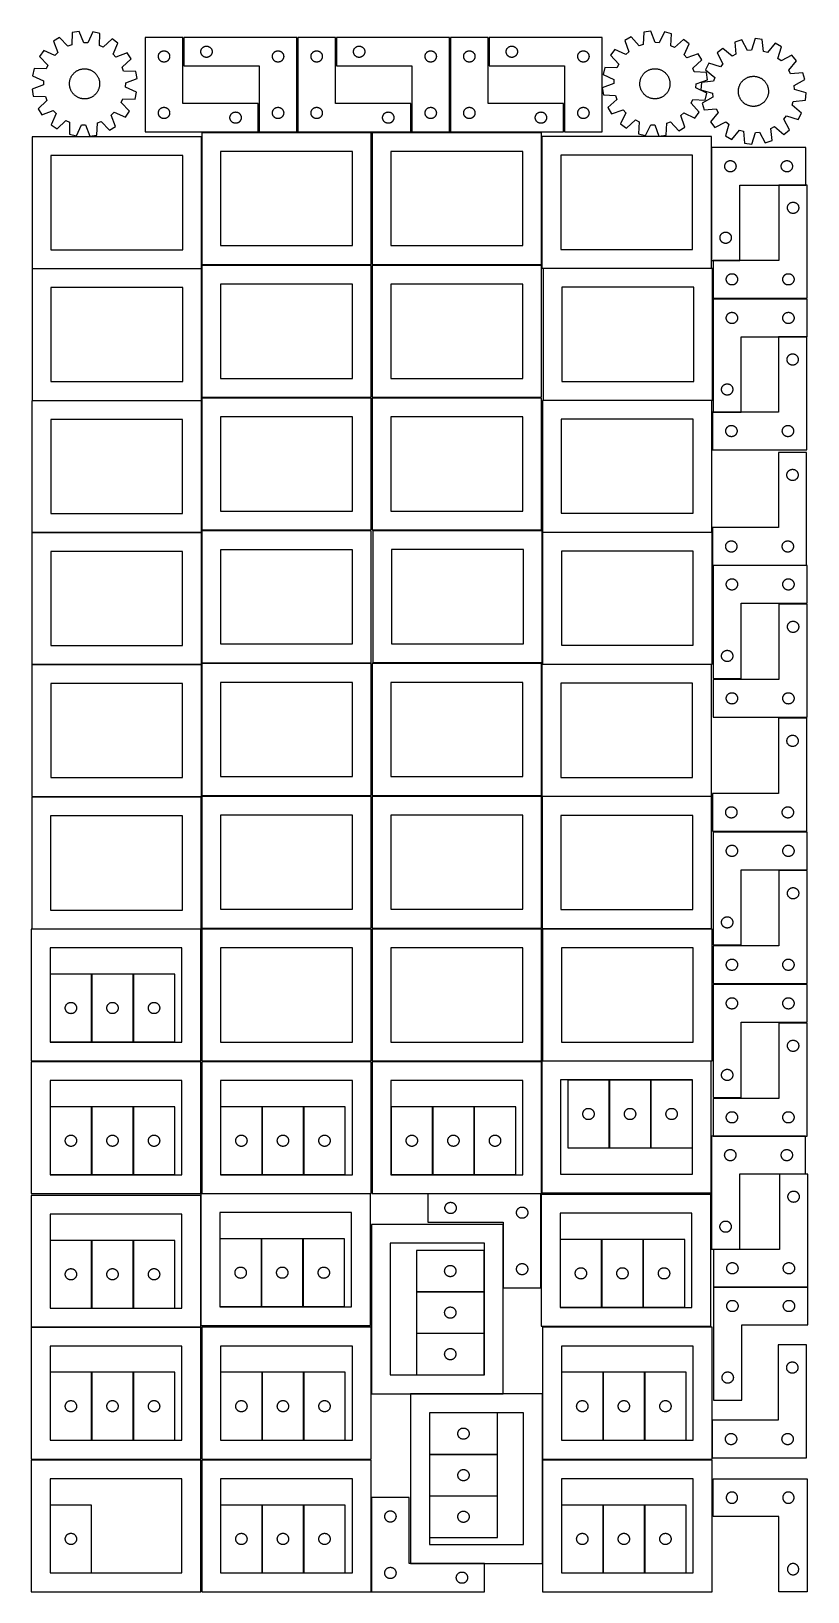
# Model space of a CAD drawing. Header units: millimetres. Extents: x 7 to 1243, y 7 to 2493.
import ezdxf

# ---------------------------------------------------------------- set-up
doc = ezdxf.new("R2010")
doc.units = ezdxf.units.MM
doc.layers.add('CUT', color=7, linetype='CONTINUOUS', true_color=0x000000)

msp = doc.modelspace()

# ---------------------------------------------------------------- linework, layer by layer
at = {"layer": 'CUT'}
for p, q in [((71.695946, 2491.223037), (71.096984, 2471.85596)), ((83.068092, 2493.162045), (71.695946, 2491.223037)), ((90.051004, 2475.087717), (83.068092, 2493.162045)), ((104.443234, 2492.574754), (96.478406, 2474.911121)), ((115.691754, 2490.014232), (104.443234, 2492.574754)), ((115.226377, 2470.643485), (115.691754, 2490.014232)), ((982.201469, 2491.828088), (981.129178, 2472.481445)), ((993.617623, 2493.488478), (982.201469, 2491.828088)), ((1000.156546, 2475.248826), (993.617623, 2493.488478)), ((1014.972017, 2492.378758), (1006.577709, 2474.915139)), ((1026.154572, 2489.543986), (1014.972017, 2492.378758)), ((1025.215736, 2470.190407), (1026.154572, 2489.543986)), ((26.42889, 2462.743138), (19.758654, 2453.33073)), ((44.147035, 2454.900322), (26.42889, 2462.743138)), ((51.723143, 2483.585711), (41.958676, 2477.442368)), ((41.958676, 2477.442368), (48.816767, 2459.32031)), ((65.091258, 2469.559453), (51.723143, 2483.585711)), ((71.096984, 2471.85596), (65.091258, 2469.559453)), ((96.478406, 2474.911121), (90.051004, 2475.087717)), ((121.096942, 2468.020672), (115.226377, 2470.643485)), ((135.215063, 2481.291733), (121.096942, 2468.020672)), ((144.627471, 2474.621497), (135.215063, 2481.291733)), ((136.784655, 2456.903353), (144.627471, 2474.621497)), ((248.041929, 2483.251528), (188.041929, 2483.251528)), ((188.041929, 2483.251528), (188.041929, 2333.251528)), ((216.286116, 2462.078596), (216.867193, 2462.174532)), ((216.867193, 2462.174532), (217.4533, 2462.232259)), ((217.4533, 2462.232259), (218.041929, 2462.251528)), ((218.041929, 2462.251528), (218.630557, 2462.232259)), ((218.630557, 2462.232259), (219.216664, 2462.174532)), ((219.216664, 2462.174532), (219.797742, 2462.078596)), ((248.041929, 2378.251528), (248.041929, 2483.251528)), ((429.680781, 2483.251532), (249.680781, 2483.251532)), ((249.680781, 2483.251532), (249.680781, 2438.251532)), ((276.757777, 2461.926268), (276.853713, 2462.507345)), ((276.853713, 2462.507345), (276.987448, 2463.080903)), ((276.987448, 2463.080903), (277.158409, 2463.644487)), ((277.158409, 2463.644487), (277.365865, 2464.195683)), ((277.365865, 2464.195683), (277.608926, 2464.73213)), ((277.608926, 2464.73213), (277.886552, 2465.251532)), ((277.886552, 2465.251532), (278.197554, 2465.751664)), ((278.197554, 2465.751664), (278.5406, 2466.230385)), ((278.5406, 2466.230385), (278.914222, 2466.685644)), ((278.914222, 2466.685644), (279.31682, 2467.115493)), ((279.31682, 2467.115493), (279.746668, 2467.51809)), ((279.746668, 2467.51809), (280.201928, 2467.891712)), ((280.201928, 2467.891712), (280.680648, 2468.234758)), ((280.680648, 2468.234758), (281.180781, 2468.54576)), ((281.180781, 2468.54576), (281.700182, 2468.823387)), ((281.700182, 2468.823387), (282.23663, 2469.066448)), ((282.23663, 2469.066448), (282.787825, 2469.273903)), ((282.787825, 2469.273903), (283.351409, 2469.444864)), ((283.351409, 2469.444864), (283.924968, 2469.578599)), ((283.924968, 2469.578599), (284.506045, 2469.674536)), ((284.506045, 2469.674536), (285.092152, 2469.732262)), ((285.092152, 2469.732262), (285.680781, 2469.751532)), ((285.680781, 2469.751532), (286.269409, 2469.732262)), ((286.269409, 2469.732262), (286.855516, 2469.674536)), ((286.855516, 2469.674536), (287.436593, 2469.578599)), ((287.436593, 2469.578599), (288.010152, 2469.444864)), ((288.010152, 2469.444864), (288.573736, 2469.273903)), ((288.573736, 2469.273903), (289.124931, 2469.066448)), ((289.124931, 2469.066448), (289.661379, 2468.823387)), ((289.661379, 2468.823387), (290.180781, 2468.54576)), ((290.180781, 2468.54576), (290.680913, 2468.234758)), ((290.680913, 2468.234758), (291.159633, 2467.891712)), ((291.159633, 2467.891712), (291.614893, 2467.51809)), ((291.614893, 2467.51809), (292.044742, 2467.115493)), ((292.044742, 2467.115493), (292.447339, 2466.685644)), ((292.447339, 2466.685644), (292.820961, 2466.230385)), ((292.820961, 2466.230385), (293.164007, 2465.751664)), ((293.164007, 2465.751664), (293.475009, 2465.251532)), ((293.475009, 2465.251532), (293.752635, 2464.73213)), ((293.752635, 2464.73213), (293.995696, 2464.195683)), ((293.995696, 2464.195683), (294.203152, 2463.644487)), ((294.203152, 2463.644487), (294.374113, 2463.080903)), ((294.374113, 2463.080903), (294.507848, 2462.507345)), ((294.507848, 2462.507345), (294.603784, 2461.926268)), ((397.924968, 2462.078599), (398.506045, 2462.174536)), ((398.506045, 2462.174536), (399.092152, 2462.232262)), ((399.092152, 2462.232262), (399.680781, 2462.251532)), ((399.680781, 2462.251532), (400.269409, 2462.232262)), ((400.269409, 2462.232262), (400.855516, 2462.174536)), ((400.855516, 2462.174536), (401.436593, 2462.078599)), ((429.680781, 2333.251532), (429.680781, 2483.251532)), ((491.201719, 2483.251528), (431.201719, 2483.251528)), ((431.201719, 2483.251528), (431.201719, 2333.251528)), ((459.445906, 2462.078596), (460.026983, 2462.174532)), ((460.026983, 2462.174532), (460.613091, 2462.232259)), ((460.613091, 2462.232259), (461.201719, 2462.251528)), ((461.201719, 2462.251528), (461.790347, 2462.232259)), ((461.790347, 2462.232259), (462.376454, 2462.174532)), ((462.376454, 2462.174532), (462.957532, 2462.078596)), ((491.201719, 2378.251528), (491.201719, 2483.251528)), ((672.84051, 2483.251532), (492.84051, 2483.251532)), ((492.84051, 2483.251532), (492.84051, 2438.251532)), ((519.917506, 2461.926268), (520.013442, 2462.507345)), ((520.013442, 2462.507345), (520.147177, 2463.080903)), ((520.147177, 2463.080903), (520.318138, 2463.644487)), ((520.318138, 2463.644487), (520.525594, 2464.195683)), ((520.525594, 2464.195683), (520.768655, 2464.73213)), ((520.768655, 2464.73213), (521.046281, 2465.251532)), ((521.046281, 2465.251532), (521.357283, 2465.751664)), ((521.357283, 2465.751664), (521.700329, 2466.230385)), ((521.700329, 2466.230385), (522.073951, 2466.685644)), ((522.073951, 2466.685644), (522.476549, 2467.115493)), ((522.476549, 2467.115493), (522.906397, 2467.51809)), ((522.906397, 2467.51809), (523.361657, 2467.891712)), ((523.361657, 2467.891712), (523.840377, 2468.234758)), ((523.840377, 2468.234758), (524.34051, 2468.54576)), ((524.34051, 2468.54576), (524.859911, 2468.823387)), ((524.859911, 2468.823387), (525.396359, 2469.066448)), ((525.396359, 2469.066448), (525.947554, 2469.273903)), ((525.947554, 2469.273903), (526.511138, 2469.444864)), ((526.511138, 2469.444864), (527.084697, 2469.578599)), ((527.084697, 2469.578599), (527.665774, 2469.674536)), ((527.665774, 2469.674536), (528.251881, 2469.732262)), ((528.251881, 2469.732262), (528.84051, 2469.751532)), ((528.84051, 2469.751532), (529.429138, 2469.732262)), ((529.429138, 2469.732262), (530.015245, 2469.674536)), ((530.015245, 2469.674536), (530.596322, 2469.578599)), ((530.596322, 2469.578599), (531.169881, 2469.444864)), ((531.169881, 2469.444864), (531.733465, 2469.273903)), ((531.733465, 2469.273903), (532.28466, 2469.066448)), ((532.28466, 2469.066448), (532.821108, 2468.823387)), ((532.821108, 2468.823387), (533.34051, 2468.54576)), ((533.34051, 2468.54576), (533.840642, 2468.234758)), ((533.840642, 2468.234758), (534.319362, 2467.891712)), ((534.319362, 2467.891712), (534.774622, 2467.51809)), ((534.774622, 2467.51809), (535.204471, 2467.115493)), ((535.204471, 2467.115493), (535.607068, 2466.685644)), ((535.607068, 2466.685644), (535.98069, 2466.230385)), ((535.98069, 2466.230385), (536.323736, 2465.751664)), ((536.323736, 2465.751664), (536.634738, 2465.251532)), ((536.634738, 2465.251532), (536.912364, 2464.73213)), ((536.912364, 2464.73213), (537.155425, 2464.195683)), ((537.155425, 2464.195683), (537.362881, 2463.644487)), ((537.362881, 2463.644487), (537.533842, 2463.080903)), ((537.533842, 2463.080903), (537.667577, 2462.507345)), ((537.667577, 2462.507345), (537.763513, 2461.926268)), ((641.084697, 2462.078599), (641.665774, 2462.174536)), ((641.665774, 2462.174536), (642.251881, 2462.232262)), ((642.251881, 2462.232262), (642.84051, 2462.251532)), ((642.84051, 2462.251532), (643.429138, 2462.232262)), ((643.429138, 2462.232262), (644.015245, 2462.174536)), ((644.015245, 2462.174536), (644.596322, 2462.078599)), ((672.84051, 2333.251532), (672.84051, 2483.251532)), ((734.361509, 2483.251528), (674.361509, 2483.251528)), ((674.361509, 2483.251528), (674.361509, 2333.251528)), ((702.605696, 2462.078596), (703.186773, 2462.174532)), ((703.186773, 2462.174532), (703.772881, 2462.232259)), ((703.772881, 2462.232259), (704.361509, 2462.251528)), ((704.361509, 2462.251528), (704.950137, 2462.232259)), ((704.950137, 2462.232259), (705.536244, 2462.174532)), ((705.536244, 2462.174532), (706.117322, 2462.078596)), ((734.361509, 2378.251528), (734.361509, 2483.251528)), ((916.0003, 2483.251532), (736.0003, 2483.251532)), ((736.0003, 2483.251532), (736.0003, 2438.251532)), ((763.077296, 2461.926268), (763.173232, 2462.507345)), ((763.173232, 2462.507345), (763.306967, 2463.080903)), ((763.306967, 2463.080903), (763.477928, 2463.644487)), ((763.477928, 2463.644487), (763.685384, 2464.195683)), ((763.685384, 2464.195683), (763.928445, 2464.73213)), ((763.928445, 2464.73213), (764.206071, 2465.251532)), ((764.206071, 2465.251532), (764.517073, 2465.751664)), ((764.517073, 2465.751664), (764.86012, 2466.230385)), ((764.86012, 2466.230385), (765.233741, 2466.685644)), ((765.233741, 2466.685644), (765.636339, 2467.115493)), ((765.636339, 2467.115493), (766.066187, 2467.51809)), ((766.066187, 2467.51809), (766.521447, 2467.891712)), ((766.521447, 2467.891712), (767.000167, 2468.234758)), ((767.000167, 2468.234758), (767.5003, 2468.54576)), ((767.5003, 2468.54576), (768.019701, 2468.823387)), ((768.019701, 2468.823387), (768.556149, 2469.066448)), ((768.556149, 2469.066448), (769.107344, 2469.273903)), ((769.107344, 2469.273903), (769.670928, 2469.444864)), ((769.670928, 2469.444864), (770.244487, 2469.578599)), ((770.244487, 2469.578599), (770.825564, 2469.674536)), ((770.825564, 2469.674536), (771.411671, 2469.732262)), ((771.411671, 2469.732262), (772.0003, 2469.751532)), ((772.0003, 2469.751532), (772.588928, 2469.732262)), ((772.588928, 2469.732262), (773.175035, 2469.674536)), ((773.175035, 2469.674536), (773.756112, 2469.578599)), ((773.756112, 2469.578599), (774.329671, 2469.444864)), ((774.329671, 2469.444864), (774.893255, 2469.273903)), ((774.893255, 2469.273903), (775.44445, 2469.066448)), ((775.44445, 2469.066448), (775.980898, 2468.823387)), ((775.980898, 2468.823387), (776.5003, 2468.54576)), ((776.5003, 2468.54576), (777.000432, 2468.234758)), ((777.000432, 2468.234758), (777.479152, 2467.891712)), ((777.479152, 2467.891712), (777.934412, 2467.51809)), ((777.934412, 2467.51809), (778.364261, 2467.115493)), ((778.364261, 2467.115493), (778.766858, 2466.685644)), ((778.766858, 2466.685644), (779.14048, 2466.230385)), ((779.14048, 2466.230385), (779.483526, 2465.751664)), ((779.483526, 2465.751664), (779.794528, 2465.251532)), ((779.794528, 2465.251532), (780.072154, 2464.73213)), ((780.072154, 2464.73213), (780.315215, 2464.195683)), ((780.315215, 2464.195683), (780.522671, 2463.644487)), ((780.522671, 2463.644487), (780.693632, 2463.080903)), ((780.693632, 2463.080903), (780.827367, 2462.507345)), ((780.827367, 2462.507345), (780.923303, 2461.926268)), ((884.244487, 2462.078599), (884.825564, 2462.174536)), ((884.825564, 2462.174536), (885.411671, 2462.232262)), ((885.411671, 2462.232262), (886.0003, 2462.251532)), ((886.0003, 2462.251532), (886.588928, 2462.232262)), ((886.588928, 2462.232262), (887.175035, 2462.174536)), ((887.175035, 2462.174536), (887.756112, 2462.078599)), ((916.0003, 2333.251532), (916.0003, 2483.251532)), ((936.251636, 2464.463443), (929.353269, 2455.21693)), ((953.772735, 2456.189778), (936.251636, 2464.463443)), ((962.04791, 2484.681363), (952.136163, 2478.778589)), ((952.136163, 2478.778589), (958.549135, 2460.494273)), ((975.0691, 2470.332459), (962.04791, 2484.681363)), ((981.129178, 2472.481445), (975.0691, 2470.332459)), ((1006.577709, 2474.915139), (1000.156546, 2475.248826)), ((1031.020421, 2467.424847), (1025.215736, 2470.190407)), ((1045.458788, 2480.346766), (1031.020421, 2467.424847)), ((1054.705301, 2473.448399), (1045.458788, 2480.346766)), ((1046.431635, 2455.927301), (1054.705301, 2473.448399)), ((1108.280492, 2466.173178), (1099.351586, 2458.868379)), ((1123.28205, 2453.909586), (1108.280492, 2466.173178)), ((1138.198947, 2479.555933), (1127.154287, 2476.224123)), ((1127.154287, 2476.224123), (1128.957309, 2456.931857)), ((1147.365505, 2462.485004), (1138.198947, 2479.555933)), ((1153.765334, 2463.10539), (1147.365505, 2462.485004)), ((1159.482389, 2481.619106), (1153.765334, 2463.10539)), ((1170.961353, 2480.470689), (1159.482389, 2481.619106)), ((1172.897386, 2461.191317), (1170.961353, 2480.470689)), ((1191.414232, 2474.231992), (1179.047469, 2459.315371)), ((1201.579932, 2468.778184), (1191.414232, 2474.231992)), ((1195.990697, 2450.225479), (1201.579932, 2468.778184)), ((19.758654, 2453.33073), (33.029716, 2439.212609)), ((33.029716, 2439.212609), (30.406902, 2433.342044)), ((48.816767, 2459.32031), (44.147035, 2454.900322)), ((141.204643, 2452.233621), (136.784655, 2456.903353)), ((159.326701, 2459.091711), (141.204643, 2452.233621)), ((151.443786, 2435.959129), (165.470044, 2449.327245)), ((165.470044, 2449.327245), (159.326701, 2459.091711)), ((209.041929, 2453.251528), (209.061198, 2453.840156)), ((209.061198, 2452.6629), (209.041929, 2453.251528)), ((209.061198, 2453.840156), (209.118925, 2454.426264)), ((209.118925, 2452.076793), (209.061198, 2452.6629)), ((209.118925, 2454.426264), (209.214861, 2455.007341)), ((209.214861, 2451.495715), (209.118925, 2452.076793)), ((209.214861, 2455.007341), (209.348596, 2455.5809)), ((209.348596, 2450.922157), (209.214861, 2451.495715)), ((209.348596, 2455.5809), (209.519557, 2456.144483)), ((209.519557, 2450.358573), (209.348596, 2450.922157)), ((209.519557, 2456.144483), (209.727013, 2456.695679)), ((209.727013, 2449.807377), (209.519557, 2450.358573)), ((209.727013, 2456.695679), (209.970074, 2457.232127)), ((209.970074, 2449.27093), (209.727013, 2449.807377)), ((209.970074, 2457.232127), (210.2477, 2457.751528)), ((210.2477, 2448.751528), (209.970074, 2449.27093)), ((210.2477, 2457.751528), (210.558702, 2458.25166)), ((210.558702, 2448.251396), (210.2477, 2448.751528)), ((210.558702, 2458.25166), (210.901749, 2458.730381)), ((210.901749, 2447.772675), (210.558702, 2448.251396)), ((210.901749, 2458.730381), (211.27537, 2459.185641)), ((211.27537, 2447.317416), (210.901749, 2447.772675)), ((211.27537, 2459.185641), (211.677968, 2459.615489)), ((211.677968, 2446.887567), (211.27537, 2447.317416)), ((211.677968, 2459.615489), (212.107816, 2460.018087)), ((212.107816, 2446.48497), (211.677968, 2446.887567)), ((212.107816, 2460.018087), (212.563076, 2460.391708)), ((212.563076, 2446.111348), (212.107816, 2446.48497)), ((212.563076, 2460.391708), (213.041797, 2460.734755)), ((213.041797, 2445.768302), (212.563076, 2446.111348)), ((213.041797, 2460.734755), (213.541929, 2461.045757)), ((213.541929, 2445.4573), (213.041797, 2445.768302)), ((213.541929, 2461.045757), (214.06133, 2461.323383)), ((214.06133, 2445.179674), (213.541929, 2445.4573)), ((214.06133, 2461.323383), (214.597778, 2461.566444)), ((214.597778, 2444.936613), (214.06133, 2445.179674)), ((214.597778, 2461.566444), (215.148973, 2461.773899)), ((215.148973, 2444.729157), (214.597778, 2444.936613)), ((215.148973, 2461.773899), (215.712557, 2461.944861)), ((215.712557, 2444.558196), (215.148973, 2444.729157)), ((215.712557, 2461.944861), (216.286116, 2462.078596)), ((216.286116, 2444.424461), (215.712557, 2444.558196)), ((216.867193, 2444.328525), (216.286116, 2444.424461)), ((217.4533, 2444.270798), (216.867193, 2444.328525)), ((218.041929, 2444.251528), (217.4533, 2444.270798)), ((218.630557, 2444.270798), (218.041929, 2444.251528)), ((219.216664, 2444.328525), (218.630557, 2444.270798)), ((219.797742, 2444.424461), (219.216664, 2444.328525)), ((219.797742, 2462.078596), (220.3713, 2461.944861)), ((220.3713, 2444.558196), (219.797742, 2444.424461)), ((220.3713, 2461.944861), (220.934884, 2461.773899)), ((220.934884, 2444.729157), (220.3713, 2444.558196)), ((220.934884, 2461.773899), (221.48608, 2461.566444)), ((221.48608, 2444.936613), (220.934884, 2444.729157)), ((221.48608, 2461.566444), (222.022527, 2461.323383)), ((222.022527, 2445.179674), (221.48608, 2444.936613)), ((222.022527, 2461.323383), (222.541929, 2461.045757)), ((222.541929, 2445.4573), (222.022527, 2445.179674)), ((222.541929, 2461.045757), (223.042061, 2460.734755)), ((223.042061, 2445.768302), (222.541929, 2445.4573)), ((223.042061, 2460.734755), (223.520781, 2460.391708)), ((223.520781, 2446.111348), (223.042061, 2445.768302)), ((223.520781, 2460.391708), (223.976041, 2460.018087)), ((223.976041, 2446.48497), (223.520781, 2446.111348)), ((223.976041, 2460.018087), (224.40589, 2459.615489)), ((224.40589, 2446.887567), (223.976041, 2446.48497)), ((224.40589, 2459.615489), (224.808487, 2459.185641)), ((224.808487, 2447.317416), (224.40589, 2446.887567)), ((224.808487, 2459.185641), (225.182109, 2458.730381)), ((225.182109, 2447.772675), (224.808487, 2447.317416)), ((225.182109, 2458.730381), (225.525155, 2458.25166)), ((225.525155, 2448.251396), (225.182109, 2447.772675)), ((225.525155, 2458.25166), (225.836157, 2457.751528)), ((225.836157, 2448.751528), (225.525155, 2448.251396)), ((225.836157, 2457.751528), (226.113783, 2457.232127)), ((226.113783, 2449.27093), (225.836157, 2448.751528)), ((226.113783, 2457.232127), (226.356844, 2456.695679)), ((226.356844, 2449.807377), (226.113783, 2449.27093)), ((226.356844, 2456.695679), (226.5643, 2456.144483)), ((226.5643, 2450.358573), (226.356844, 2449.807377)), ((226.5643, 2456.144483), (226.735261, 2455.5809)), ((226.735261, 2450.922157), (226.5643, 2450.358573)), ((226.735261, 2455.5809), (226.868996, 2455.007341)), ((226.868996, 2451.495715), (226.735261, 2450.922157)), ((226.868996, 2455.007341), (226.964932, 2454.426264)), ((226.964932, 2452.076793), (226.868996, 2451.495715)), ((226.964932, 2454.426264), (227.022659, 2453.840156)), ((227.022659, 2452.6629), (226.964932, 2452.076793)), ((227.022659, 2453.840156), (227.041929, 2453.251528)), ((227.041929, 2453.251528), (227.022659, 2452.6629)), ((249.680781, 2438.251532), (369.680781, 2438.251532)), ((276.680781, 2460.751532), (276.70005, 2461.34016)), ((276.70005, 2460.162904), (276.680781, 2460.751532)), ((276.70005, 2461.34016), (276.757777, 2461.926268)), ((276.757777, 2459.576796), (276.70005, 2460.162904)), ((276.853713, 2458.995719), (276.757777, 2459.576796)), ((276.987448, 2458.42216), (276.853713, 2458.995719)), ((277.158409, 2457.858577), (276.987448, 2458.42216)), ((277.365865, 2457.307381), (277.158409, 2457.858577)), ((277.608926, 2456.770934), (277.365865, 2457.307381)), ((277.886552, 2456.251532), (277.608926, 2456.770934)), ((278.197554, 2455.7514), (277.886552, 2456.251532)), ((278.5406, 2455.272679), (278.197554, 2455.7514)), ((278.914222, 2454.81742), (278.5406, 2455.272679)), ((279.31682, 2454.387571), (278.914222, 2454.81742)), ((279.746668, 2453.984974), (279.31682, 2454.387571)), ((280.201928, 2453.611352), (279.746668, 2453.984974)), ((280.680648, 2453.268305), (280.201928, 2453.611352)), ((281.180781, 2452.957303), (280.680648, 2453.268305)), ((281.700182, 2452.679677), (281.180781, 2452.957303)), ((282.23663, 2452.436616), (281.700182, 2452.679677)), ((282.787825, 2452.229161), (282.23663, 2452.436616)), ((283.351409, 2452.058199), (282.787825, 2452.229161)), ((283.924968, 2451.924464), (283.351409, 2452.058199)), ((284.506045, 2451.828528), (283.924968, 2451.924464)), ((285.092152, 2451.770802), (284.506045, 2451.828528)), ((285.680781, 2451.751532), (285.092152, 2451.770802)), ((286.269409, 2451.770802), (285.680781, 2451.751532)), ((286.855516, 2451.828528), (286.269409, 2451.770802)), ((287.436593, 2451.924464), (286.855516, 2451.828528)), ((288.010152, 2452.058199), (287.436593, 2451.924464)), ((288.573736, 2452.229161), (288.010152, 2452.058199)), ((289.124931, 2452.436616), (288.573736, 2452.229161)), ((289.661379, 2452.679677), (289.124931, 2452.436616)), ((290.180781, 2452.957303), (289.661379, 2452.679677)), ((290.680913, 2453.268305), (290.180781, 2452.957303)), ((291.159633, 2453.611352), (290.680913, 2453.268305)), ((291.614893, 2453.984974), (291.159633, 2453.611352)), ((292.044742, 2454.387571), (291.614893, 2453.984974)), ((292.447339, 2454.81742), (292.044742, 2454.387571)), ((292.820961, 2455.272679), (292.447339, 2454.81742)), ((293.164007, 2455.7514), (292.820961, 2455.272679)), ((293.475009, 2456.251532), (293.164007, 2455.7514)), ((293.752635, 2456.770934), (293.475009, 2456.251532)), ((293.995696, 2457.307381), (293.752635, 2456.770934)), ((294.203152, 2457.858577), (293.995696, 2457.307381)), ((294.374113, 2458.42216), (294.203152, 2457.858577)), ((294.507848, 2458.995719), (294.374113, 2458.42216)), ((294.603784, 2459.576796), (294.507848, 2458.995719)), ((294.603784, 2461.926268), (294.661511, 2461.34016)), ((294.661511, 2460.162904), (294.603784, 2459.576796)), ((294.661511, 2461.34016), (294.680781, 2460.751532)), ((294.680781, 2460.751532), (294.661511, 2460.162904)), ((369.680781, 2438.251532), (369.680781, 2333.251532)), ((390.680781, 2453.251532), (390.70005, 2453.84016)), ((390.70005, 2452.662904), (390.680781, 2453.251532)), ((390.70005, 2453.84016), (390.757777, 2454.426268)), ((390.757777, 2452.076796), (390.70005, 2452.662904)), ((390.757777, 2454.426268), (390.853713, 2455.007345)), ((390.853713, 2451.495719), (390.757777, 2452.076796)), ((390.853713, 2455.007345), (390.987448, 2455.580903)), ((390.987448, 2450.92216), (390.853713, 2451.495719)), ((390.987448, 2455.580903), (391.158409, 2456.144487)), ((391.158409, 2450.358577), (390.987448, 2450.92216)), ((391.158409, 2456.144487), (391.365865, 2456.695683)), ((391.365865, 2449.807381), (391.158409, 2450.358577)), ((391.365865, 2456.695683), (391.608926, 2457.23213)), ((391.608926, 2449.270934), (391.365865, 2449.807381)), ((391.608926, 2457.23213), (391.886552, 2457.751532)), ((391.886552, 2448.751532), (391.608926, 2449.270934)), ((391.886552, 2457.751532), (392.197554, 2458.251664)), ((392.197554, 2448.2514), (391.886552, 2448.751532)), ((392.197554, 2458.251664), (392.5406, 2458.730385)), ((392.5406, 2447.772679), (392.197554, 2448.2514)), ((392.5406, 2458.730385), (392.914222, 2459.185644)), ((392.914222, 2447.31742), (392.5406, 2447.772679)), ((392.914222, 2459.185644), (393.31682, 2459.615493)), ((393.31682, 2446.887571), (392.914222, 2447.31742)), ((393.31682, 2459.615493), (393.746668, 2460.01809)), ((393.746668, 2446.484974), (393.31682, 2446.887571)), ((393.746668, 2460.01809), (394.201928, 2460.391712)), ((394.201928, 2446.111352), (393.746668, 2446.484974)), ((394.201928, 2460.391712), (394.680648, 2460.734758)), ((394.680648, 2445.768305), (394.201928, 2446.111352)), ((394.680648, 2460.734758), (395.180781, 2461.04576)), ((395.180781, 2445.457303), (394.680648, 2445.768305)), ((395.180781, 2461.04576), (395.700182, 2461.323387)), ((395.700182, 2445.179677), (395.180781, 2445.457303)), ((395.700182, 2461.323387), (396.23663, 2461.566448)), ((396.23663, 2444.936616), (395.700182, 2445.179677)), ((396.23663, 2461.566448), (396.787825, 2461.773903)), ((396.787825, 2444.729161), (396.23663, 2444.936616)), ((396.787825, 2461.773903), (397.351409, 2461.944864)), ((397.351409, 2444.558199), (396.787825, 2444.729161)), ((397.351409, 2461.944864), (397.924968, 2462.078599)), ((397.924968, 2444.424464), (397.351409, 2444.558199)), ((398.506045, 2444.328528), (397.924968, 2444.424464)), ((399.092152, 2444.270802), (398.506045, 2444.328528)), ((399.680781, 2444.251532), (399.092152, 2444.270802)), ((400.269409, 2444.270802), (399.680781, 2444.251532)), ((400.855516, 2444.328528), (400.269409, 2444.270802)), ((401.436593, 2444.424464), (400.855516, 2444.328528)), ((401.436593, 2462.078599), (402.010152, 2461.944864)), ((402.010152, 2444.558199), (401.436593, 2444.424464)), ((402.010152, 2461.944864), (402.573736, 2461.773903)), ((402.573736, 2444.729161), (402.010152, 2444.558199)), ((402.573736, 2461.773903), (403.124931, 2461.566448)), ((403.124931, 2444.936616), (402.573736, 2444.729161)), ((403.124931, 2461.566448), (403.661379, 2461.323387)), ((403.661379, 2445.179677), (403.124931, 2444.936616)), ((403.661379, 2461.323387), (404.180781, 2461.04576)), ((404.180781, 2445.457303), (403.661379, 2445.179677)), ((404.180781, 2461.04576), (404.680913, 2460.734758)), ((404.680913, 2445.768305), (404.180781, 2445.457303)), ((404.680913, 2460.734758), (405.159633, 2460.391712)), ((405.159633, 2446.111352), (404.680913, 2445.768305)), ((405.159633, 2460.391712), (405.614893, 2460.01809)), ((405.614893, 2446.484974), (405.159633, 2446.111352)), ((405.614893, 2460.01809), (406.044742, 2459.615493)), ((406.044742, 2446.887571), (405.614893, 2446.484974)), ((406.044742, 2459.615493), (406.447339, 2459.185644)), ((406.447339, 2447.31742), (406.044742, 2446.887571)), ((406.447339, 2459.185644), (406.820961, 2458.730385)), ((406.820961, 2447.772679), (406.447339, 2447.31742)), ((406.820961, 2458.730385), (407.164007, 2458.251664)), ((407.164007, 2448.2514), (406.820961, 2447.772679)), ((407.164007, 2458.251664), (407.475009, 2457.751532)), ((407.475009, 2448.751532), (407.164007, 2448.2514)), ((407.475009, 2457.751532), (407.752635, 2457.23213)), ((407.752635, 2449.270934), (407.475009, 2448.751532)), ((407.752635, 2457.23213), (407.995696, 2456.695683)), ((407.995696, 2449.807381), (407.752635, 2449.270934)), ((407.995696, 2456.695683), (408.203152, 2456.144487)), ((408.203152, 2450.358577), (407.995696, 2449.807381)), ((408.203152, 2456.144487), (408.374113, 2455.580903)), ((408.374113, 2450.92216), (408.203152, 2450.358577)), ((408.374113, 2455.580903), (408.507848, 2455.007345)), ((408.507848, 2451.495719), (408.374113, 2450.92216)), ((408.507848, 2455.007345), (408.603784, 2454.426268)), ((408.603784, 2452.076796), (408.507848, 2451.495719)), ((408.603784, 2454.426268), (408.661511, 2453.84016)), ((408.661511, 2452.662904), (408.603784, 2452.076796)), ((408.661511, 2453.84016), (408.680781, 2453.251532)), ((408.680781, 2453.251532), (408.661511, 2452.662904)), ((452.201719, 2453.251528), (452.220988, 2453.840156)), ((452.220988, 2452.6629), (452.201719, 2453.251528)), ((452.220988, 2453.840156), (452.278715, 2454.426264)), ((452.278715, 2452.076793), (452.220988, 2452.6629)), ((452.278715, 2454.426264), (452.374651, 2455.007341)), ((452.374651, 2451.495715), (452.278715, 2452.076793)), ((452.374651, 2455.007341), (452.508386, 2455.5809)), ((452.508386, 2450.922157), (452.374651, 2451.495715)), ((452.508386, 2455.5809), (452.679348, 2456.144483)), ((452.679348, 2450.358573), (452.508386, 2450.922157)), ((452.679348, 2456.144483), (452.886803, 2456.695679)), ((452.886803, 2449.807377), (452.679348, 2450.358573)), ((452.886803, 2456.695679), (453.129864, 2457.232127)), ((453.129864, 2449.27093), (452.886803, 2449.807377)), ((453.129864, 2457.232127), (453.40749, 2457.751528)), ((453.40749, 2448.751528), (453.129864, 2449.27093)), ((453.40749, 2457.751528), (453.718492, 2458.25166)), ((453.718492, 2448.251396), (453.40749, 2448.751528)), ((453.718492, 2458.25166), (454.061539, 2458.730381)), ((454.061539, 2447.772675), (453.718492, 2448.251396)), ((454.061539, 2458.730381), (454.43516, 2459.185641)), ((454.43516, 2447.317416), (454.061539, 2447.772675)), ((454.43516, 2459.185641), (454.837758, 2459.615489)), ((454.837758, 2446.887567), (454.43516, 2447.317416)), ((454.837758, 2459.615489), (455.267606, 2460.018087)), ((455.267606, 2446.48497), (454.837758, 2446.887567)), ((455.267606, 2460.018087), (455.722866, 2460.391708)), ((455.722866, 2446.111348), (455.267606, 2446.48497)), ((455.722866, 2460.391708), (456.201587, 2460.734755)), ((456.201587, 2445.768302), (455.722866, 2446.111348)), ((456.201587, 2460.734755), (456.701719, 2461.045757)), ((456.701719, 2445.4573), (456.201587, 2445.768302)), ((456.701719, 2461.045757), (457.22112, 2461.323383)), ((457.22112, 2445.179674), (456.701719, 2445.4573)), ((457.22112, 2461.323383), (457.757568, 2461.566444)), ((457.757568, 2444.936613), (457.22112, 2445.179674)), ((457.757568, 2461.566444), (458.308763, 2461.773899)), ((458.308763, 2444.729157), (457.757568, 2444.936613)), ((458.308763, 2461.773899), (458.872347, 2461.944861)), ((458.872347, 2444.558196), (458.308763, 2444.729157)), ((458.872347, 2461.944861), (459.445906, 2462.078596)), ((459.445906, 2444.424461), (458.872347, 2444.558196)), ((460.026983, 2444.328525), (459.445906, 2444.424461)), ((460.613091, 2444.270798), (460.026983, 2444.328525)), ((461.201719, 2444.251528), (460.613091, 2444.270798)), ((461.790347, 2444.270798), (461.201719, 2444.251528)), ((462.376454, 2444.328525), (461.790347, 2444.270798)), ((462.957532, 2444.424461), (462.376454, 2444.328525)), ((462.957532, 2462.078596), (463.53109, 2461.944861)), ((463.53109, 2444.558196), (462.957532, 2444.424461)), ((463.53109, 2461.944861), (464.094674, 2461.773899)), ((464.094674, 2444.729157), (463.53109, 2444.558196)), ((464.094674, 2461.773899), (464.64587, 2461.566444)), ((464.64587, 2444.936613), (464.094674, 2444.729157)), ((464.64587, 2461.566444), (465.182317, 2461.323383)), ((465.182317, 2445.179674), (464.64587, 2444.936613)), ((465.182317, 2461.323383), (465.701719, 2461.045757)), ((465.701719, 2445.4573), (465.182317, 2445.179674)), ((465.701719, 2461.045757), (466.201851, 2460.734755)), ((466.201851, 2445.768302), (465.701719, 2445.4573)), ((466.201851, 2460.734755), (466.680572, 2460.391708)), ((466.680572, 2446.111348), (466.201851, 2445.768302)), ((466.680572, 2460.391708), (467.135831, 2460.018087)), ((467.135831, 2446.48497), (466.680572, 2446.111348)), ((467.135831, 2460.018087), (467.56568, 2459.615489)), ((467.56568, 2446.887567), (467.135831, 2446.48497)), ((467.56568, 2459.615489), (467.968277, 2459.185641)), ((467.968277, 2447.317416), (467.56568, 2446.887567)), ((467.968277, 2459.185641), (468.341899, 2458.730381)), ((468.341899, 2447.772675), (467.968277, 2447.317416)), ((468.341899, 2458.730381), (468.684945, 2458.25166)), ((468.684945, 2448.251396), (468.341899, 2447.772675)), ((468.684945, 2458.25166), (468.995947, 2457.751528)), ((468.995947, 2448.751528), (468.684945, 2448.251396)), ((468.995947, 2457.751528), (469.273573, 2457.232127)), ((469.273573, 2449.27093), (468.995947, 2448.751528)), ((469.273573, 2457.232127), (469.516634, 2456.695679)), ((469.516634, 2449.807377), (469.273573, 2449.27093)), ((469.516634, 2456.695679), (469.72409, 2456.144483)), ((469.72409, 2450.358573), (469.516634, 2449.807377)), ((469.72409, 2456.144483), (469.895051, 2455.5809)), ((469.895051, 2450.922157), (469.72409, 2450.358573)), ((469.895051, 2455.5809), (470.028786, 2455.007341)), ((470.028786, 2451.495715), (469.895051, 2450.922157)), ((470.028786, 2455.007341), (470.124722, 2454.426264)), ((470.124722, 2452.076793), (470.028786, 2451.495715)), ((470.124722, 2454.426264), (470.182449, 2453.840156)), ((470.182449, 2452.6629), (470.124722, 2452.076793)), ((470.182449, 2453.840156), (470.201719, 2453.251528)), ((470.201719, 2453.251528), (470.182449, 2452.6629)), ((492.84051, 2438.251532), (612.84051, 2438.251532)), ((519.84051, 2460.751532), (519.859779, 2461.34016)), ((519.859779, 2460.162904), (519.84051, 2460.751532)), ((519.859779, 2461.34016), (519.917506, 2461.926268)), ((519.917506, 2459.576796), (519.859779, 2460.162904)), ((520.013442, 2458.995719), (519.917506, 2459.576796)), ((520.147177, 2458.42216), (520.013442, 2458.995719)), ((520.318138, 2457.858577), (520.147177, 2458.42216)), ((520.525594, 2457.307381), (520.318138, 2457.858577)), ((520.768655, 2456.770934), (520.525594, 2457.307381)), ((521.046281, 2456.251532), (520.768655, 2456.770934)), ((521.357283, 2455.7514), (521.046281, 2456.251532)), ((521.700329, 2455.272679), (521.357283, 2455.7514)), ((522.073951, 2454.81742), (521.700329, 2455.272679)), ((522.476549, 2454.387571), (522.073951, 2454.81742)), ((522.906397, 2453.984974), (522.476549, 2454.387571)), ((523.361657, 2453.611352), (522.906397, 2453.984974)), ((523.840377, 2453.268305), (523.361657, 2453.611352)), ((524.34051, 2452.957303), (523.840377, 2453.268305)), ((524.859911, 2452.679677), (524.34051, 2452.957303)), ((525.396359, 2452.436616), (524.859911, 2452.679677)), ((525.947554, 2452.229161), (525.396359, 2452.436616)), ((526.511138, 2452.058199), (525.947554, 2452.229161)), ((527.084697, 2451.924464), (526.511138, 2452.058199)), ((527.665774, 2451.828528), (527.084697, 2451.924464)), ((528.251881, 2451.770802), (527.665774, 2451.828528)), ((528.84051, 2451.751532), (528.251881, 2451.770802)), ((529.429138, 2451.770802), (528.84051, 2451.751532)), ((530.015245, 2451.828528), (529.429138, 2451.770802)), ((530.596322, 2451.924464), (530.015245, 2451.828528)), ((531.169881, 2452.058199), (530.596322, 2451.924464)), ((531.733465, 2452.229161), (531.169881, 2452.058199)), ((532.28466, 2452.436616), (531.733465, 2452.229161)), ((532.821108, 2452.679677), (532.28466, 2452.436616)), ((533.34051, 2452.957303), (532.821108, 2452.679677)), ((533.840642, 2453.268305), (533.34051, 2452.957303)), ((534.319362, 2453.611352), (533.840642, 2453.268305)), ((534.774622, 2453.984974), (534.319362, 2453.611352)), ((535.204471, 2454.387571), (534.774622, 2453.984974)), ((535.607068, 2454.81742), (535.204471, 2454.387571)), ((535.98069, 2455.272679), (535.607068, 2454.81742)), ((536.323736, 2455.7514), (535.98069, 2455.272679)), ((536.634738, 2456.251532), (536.323736, 2455.7514)), ((536.912364, 2456.770934), (536.634738, 2456.251532)), ((537.155425, 2457.307381), (536.912364, 2456.770934)), ((537.362881, 2457.858577), (537.155425, 2457.307381)), ((537.533842, 2458.42216), (537.362881, 2457.858577)), ((537.667577, 2458.995719), (537.533842, 2458.42216)), ((537.763513, 2459.576796), (537.667577, 2458.995719)), ((537.763513, 2461.926268), (537.82124, 2461.34016)), ((537.82124, 2460.162904), (537.763513, 2459.576796)), ((537.82124, 2461.34016), (537.84051, 2460.751532)), ((537.84051, 2460.751532), (537.82124, 2460.162904)), ((612.84051, 2438.251532), (612.84051, 2333.251532)), ((633.84051, 2453.251532), (633.859779, 2453.84016)), ((633.859779, 2452.662904), (633.84051, 2453.251532)), ((633.859779, 2453.84016), (633.917506, 2454.426268)), ((633.917506, 2452.076796), (633.859779, 2452.662904)), ((633.917506, 2454.426268), (634.013442, 2455.007345)), ((634.013442, 2451.495719), (633.917506, 2452.076796)), ((634.013442, 2455.007345), (634.147177, 2455.580903)), ((634.147177, 2450.92216), (634.013442, 2451.495719)), ((634.147177, 2455.580903), (634.318138, 2456.144487)), ((634.318138, 2450.358577), (634.147177, 2450.92216)), ((634.318138, 2456.144487), (634.525594, 2456.695683)), ((634.525594, 2449.807381), (634.318138, 2450.358577)), ((634.525594, 2456.695683), (634.768655, 2457.23213)), ((634.768655, 2449.270934), (634.525594, 2449.807381)), ((634.768655, 2457.23213), (635.046281, 2457.751532)), ((635.046281, 2448.751532), (634.768655, 2449.270934)), ((635.046281, 2457.751532), (635.357283, 2458.251664)), ((635.357283, 2448.2514), (635.046281, 2448.751532)), ((635.357283, 2458.251664), (635.700329, 2458.730385)), ((635.700329, 2447.772679), (635.357283, 2448.2514)), ((635.700329, 2458.730385), (636.073951, 2459.185644)), ((636.073951, 2447.31742), (635.700329, 2447.772679)), ((636.073951, 2459.185644), (636.476549, 2459.615493)), ((636.476549, 2446.887571), (636.073951, 2447.31742)), ((636.476549, 2459.615493), (636.906397, 2460.01809)), ((636.906397, 2446.484974), (636.476549, 2446.887571)), ((636.906397, 2460.01809), (637.361657, 2460.391712)), ((637.361657, 2446.111352), (636.906397, 2446.484974)), ((637.361657, 2460.391712), (637.840377, 2460.734758)), ((637.840377, 2445.768305), (637.361657, 2446.111352)), ((637.840377, 2460.734758), (638.34051, 2461.04576)), ((638.34051, 2445.457303), (637.840377, 2445.768305)), ((638.34051, 2461.04576), (638.859911, 2461.323387)), ((638.859911, 2445.179677), (638.34051, 2445.457303)), ((638.859911, 2461.323387), (639.396359, 2461.566448)), ((639.396359, 2444.936616), (638.859911, 2445.179677)), ((639.396359, 2461.566448), (639.947554, 2461.773903)), ((639.947554, 2444.729161), (639.396359, 2444.936616)), ((639.947554, 2461.773903), (640.511138, 2461.944864)), ((640.511138, 2444.558199), (639.947554, 2444.729161)), ((640.511138, 2461.944864), (641.084697, 2462.078599)), ((641.084697, 2444.424464), (640.511138, 2444.558199)), ((641.665774, 2444.328528), (641.084697, 2444.424464)), ((642.251881, 2444.270802), (641.665774, 2444.328528)), ((642.84051, 2444.251532), (642.251881, 2444.270802)), ((643.429138, 2444.270802), (642.84051, 2444.251532)), ((644.015245, 2444.328528), (643.429138, 2444.270802)), ((644.596322, 2444.424464), (644.015245, 2444.328528)), ((644.596322, 2462.078599), (645.169881, 2461.944864)), ((645.169881, 2444.558199), (644.596322, 2444.424464)), ((645.169881, 2461.944864), (645.733465, 2461.773903)), ((645.733465, 2444.729161), (645.169881, 2444.558199)), ((645.733465, 2461.773903), (646.28466, 2461.566448)), ((646.28466, 2444.936616), (645.733465, 2444.729161)), ((646.28466, 2461.566448), (646.821108, 2461.323387)), ((646.821108, 2445.179677), (646.28466, 2444.936616)), ((646.821108, 2461.323387), (647.34051, 2461.04576)), ((647.34051, 2445.457303), (646.821108, 2445.179677)), ((647.34051, 2461.04576), (647.840642, 2460.734758)), ((647.840642, 2445.768305), (647.34051, 2445.457303)), ((647.840642, 2460.734758), (648.319362, 2460.391712)), ((648.319362, 2446.111352), (647.840642, 2445.768305)), ((648.319362, 2460.391712), (648.774622, 2460.01809)), ((648.774622, 2446.484974), (648.319362, 2446.111352)), ((648.774622, 2460.01809), (649.204471, 2459.615493)), ((649.204471, 2446.887571), (648.774622, 2446.484974)), ((649.204471, 2459.615493), (649.607068, 2459.185644)), ((649.607068, 2447.31742), (649.204471, 2446.887571)), ((649.607068, 2459.185644), (649.98069, 2458.730385)), ((649.98069, 2447.772679), (649.607068, 2447.31742)), ((649.98069, 2458.730385), (650.323736, 2458.251664)), ((650.323736, 2448.2514), (649.98069, 2447.772679)), ((650.323736, 2458.251664), (650.634738, 2457.751532)), ((650.634738, 2448.751532), (650.323736, 2448.2514)), ((650.634738, 2457.751532), (650.912364, 2457.23213)), ((650.912364, 2449.270934), (650.634738, 2448.751532)), ((650.912364, 2457.23213), (651.155425, 2456.695683)), ((651.155425, 2449.807381), (650.912364, 2449.270934)), ((651.155425, 2456.695683), (651.362881, 2456.144487)), ((651.362881, 2450.358577), (651.155425, 2449.807381)), ((651.362881, 2456.144487), (651.533842, 2455.580903)), ((651.533842, 2450.92216), (651.362881, 2450.358577)), ((651.533842, 2455.580903), (651.667577, 2455.007345)), ((651.667577, 2451.495719), (651.533842, 2450.92216)), ((651.667577, 2455.007345), (651.763513, 2454.426268)), ((651.763513, 2452.076796), (651.667577, 2451.495719)), ((651.763513, 2454.426268), (651.82124, 2453.84016)), ((651.82124, 2452.662904), (651.763513, 2452.076796)), ((651.82124, 2453.84016), (651.84051, 2453.251532)), ((651.84051, 2453.251532), (651.82124, 2452.662904)), ((695.361509, 2453.251528), (695.380778, 2453.840156)), ((695.380778, 2452.6629), (695.361509, 2453.251528)), ((695.380778, 2453.840156), (695.438505, 2454.426264)), ((695.438505, 2452.076793), (695.380778, 2452.6629)), ((695.438505, 2454.426264), (695.534441, 2455.007341)), ((695.534441, 2451.495715), (695.438505, 2452.076793)), ((695.534441, 2455.007341), (695.668176, 2455.5809)), ((695.668176, 2450.922157), (695.534441, 2451.495715)), ((695.668176, 2455.5809), (695.839138, 2456.144483)), ((695.839138, 2450.358573), (695.668176, 2450.922157)), ((695.839138, 2456.144483), (696.046593, 2456.695679)), ((696.046593, 2449.807377), (695.839138, 2450.358573)), ((696.046593, 2456.695679), (696.289654, 2457.232127)), ((696.289654, 2449.27093), (696.046593, 2449.807377)), ((696.289654, 2457.232127), (696.56728, 2457.751528)), ((696.56728, 2448.751528), (696.289654, 2449.27093)), ((696.56728, 2457.751528), (696.878282, 2458.25166)), ((696.878282, 2448.251396), (696.56728, 2448.751528)), ((696.878282, 2458.25166), (697.221329, 2458.730381)), ((697.221329, 2447.772675), (696.878282, 2448.251396)), ((697.221329, 2458.730381), (697.59495, 2459.185641)), ((697.59495, 2447.317416), (697.221329, 2447.772675)), ((697.59495, 2459.185641), (697.997548, 2459.615489)), ((697.997548, 2446.887567), (697.59495, 2447.317416)), ((697.997548, 2459.615489), (698.427396, 2460.018087)), ((698.427396, 2446.48497), (697.997548, 2446.887567)), ((698.427396, 2460.018087), (698.882656, 2460.391708)), ((698.882656, 2446.111348), (698.427396, 2446.48497)), ((698.882656, 2460.391708), (699.361377, 2460.734755)), ((699.361377, 2445.768302), (698.882656, 2446.111348)), ((699.361377, 2460.734755), (699.861509, 2461.045757)), ((699.861509, 2445.4573), (699.361377, 2445.768302)), ((699.861509, 2461.045757), (700.38091, 2461.323383)), ((700.38091, 2445.179674), (699.861509, 2445.4573)), ((700.38091, 2461.323383), (700.917358, 2461.566444)), ((700.917358, 2444.936613), (700.38091, 2445.179674)), ((700.917358, 2461.566444), (701.468554, 2461.773899)), ((701.468554, 2444.729157), (700.917358, 2444.936613)), ((701.468554, 2461.773899), (702.032137, 2461.944861)), ((702.032137, 2444.558196), (701.468554, 2444.729157)), ((702.032137, 2461.944861), (702.605696, 2462.078596)), ((702.605696, 2444.424461), (702.032137, 2444.558196)), ((703.186773, 2444.328525), (702.605696, 2444.424461)), ((703.772881, 2444.270798), (703.186773, 2444.328525)), ((704.361509, 2444.251528), (703.772881, 2444.270798)), ((704.950137, 2444.270798), (704.361509, 2444.251528)), ((705.536244, 2444.328525), (704.950137, 2444.270798)), ((706.117322, 2444.424461), (705.536244, 2444.328525)), ((706.117322, 2462.078596), (706.69088, 2461.944861)), ((706.69088, 2444.558196), (706.117322, 2444.424461)), ((706.69088, 2461.944861), (707.254464, 2461.773899)), ((707.254464, 2444.729157), (706.69088, 2444.558196)), ((707.254464, 2461.773899), (707.80566, 2461.566444)), ((707.80566, 2444.936613), (707.254464, 2444.729157)), ((707.80566, 2461.566444), (708.342107, 2461.323383)), ((708.342107, 2445.179674), (707.80566, 2444.936613)), ((708.342107, 2461.323383), (708.861509, 2461.045757)), ((708.861509, 2445.4573), (708.342107, 2445.179674)), ((708.861509, 2461.045757), (709.361641, 2460.734755)), ((709.361641, 2445.768302), (708.861509, 2445.4573)), ((709.361641, 2460.734755), (709.840362, 2460.391708)), ((709.840362, 2446.111348), (709.361641, 2445.768302)), ((709.840362, 2460.391708), (710.295621, 2460.018087)), ((710.295621, 2446.48497), (709.840362, 2446.111348)), ((710.295621, 2460.018087), (710.72547, 2459.615489)), ((710.72547, 2446.887567), (710.295621, 2446.48497)), ((710.72547, 2459.615489), (711.128067, 2459.185641)), ((711.128067, 2447.317416), (710.72547, 2446.887567)), ((711.128067, 2459.185641), (711.501689, 2458.730381)), ((711.501689, 2447.772675), (711.128067, 2447.317416)), ((711.501689, 2458.730381), (711.844735, 2458.25166)), ((711.844735, 2448.251396), (711.501689, 2447.772675)), ((711.844735, 2458.25166), (712.155737, 2457.751528)), ((712.155737, 2448.751528), (711.844735, 2448.251396)), ((712.155737, 2457.751528), (712.433363, 2457.232127)), ((712.433363, 2449.27093), (712.155737, 2448.751528)), ((712.433363, 2457.232127), (712.676425, 2456.695679)), ((712.676425, 2449.807377), (712.433363, 2449.27093)), ((712.676425, 2456.695679), (712.88388, 2456.144483)), ((712.88388, 2450.358573), (712.676425, 2449.807377)), ((712.88388, 2456.144483), (713.054841, 2455.5809)), ((713.054841, 2450.922157), (712.88388, 2450.358573)), ((713.054841, 2455.5809), (713.188576, 2455.007341)), ((713.188576, 2451.495715), (713.054841, 2450.922157)), ((713.188576, 2455.007341), (713.284512, 2454.426264)), ((713.284512, 2452.076793), (713.188576, 2451.495715)), ((713.284512, 2454.426264), (713.342239, 2453.840156)), ((713.342239, 2452.6629), (713.284512, 2452.076793)), ((713.342239, 2453.840156), (713.361509, 2453.251528)), ((713.361509, 2453.251528), (713.342239, 2452.6629)), ((736.0003, 2438.251532), (856.0003, 2438.251532)), ((763.0003, 2460.751532), (763.019569, 2461.34016)), ((763.019569, 2460.162904), (763.0003, 2460.751532)), ((763.019569, 2461.34016), (763.077296, 2461.926268)), ((763.077296, 2459.576796), (763.019569, 2460.162904)), ((763.173232, 2458.995719), (763.077296, 2459.576796)), ((763.306967, 2458.42216), (763.173232, 2458.995719)), ((763.477928, 2457.858577), (763.306967, 2458.42216)), ((763.685384, 2457.307381), (763.477928, 2457.858577)), ((763.928445, 2456.770934), (763.685384, 2457.307381)), ((764.206071, 2456.251532), (763.928445, 2456.770934)), ((764.517073, 2455.7514), (764.206071, 2456.251532)), ((764.86012, 2455.272679), (764.517073, 2455.7514)), ((765.233741, 2454.81742), (764.86012, 2455.272679)), ((765.636339, 2454.387571), (765.233741, 2454.81742)), ((766.066187, 2453.984974), (765.636339, 2454.387571)), ((766.521447, 2453.611352), (766.066187, 2453.984974)), ((767.000167, 2453.268305), (766.521447, 2453.611352)), ((767.5003, 2452.957303), (767.000167, 2453.268305)), ((768.019701, 2452.679677), (767.5003, 2452.957303)), ((768.556149, 2452.436616), (768.019701, 2452.679677)), ((769.107344, 2452.229161), (768.556149, 2452.436616)), ((769.670928, 2452.058199), (769.107344, 2452.229161)), ((770.244487, 2451.924464), (769.670928, 2452.058199)), ((770.825564, 2451.828528), (770.244487, 2451.924464)), ((771.411671, 2451.770802), (770.825564, 2451.828528)), ((772.0003, 2451.751532), (771.411671, 2451.770802)), ((772.588928, 2451.770802), (772.0003, 2451.751532)), ((773.175035, 2451.828528), (772.588928, 2451.770802)), ((773.756112, 2451.924464), (773.175035, 2451.828528)), ((774.329671, 2452.058199), (773.756112, 2451.924464)), ((774.893255, 2452.229161), (774.329671, 2452.058199)), ((775.44445, 2452.436616), (774.893255, 2452.229161)), ((775.980898, 2452.679677), (775.44445, 2452.436616)), ((776.5003, 2452.957303), (775.980898, 2452.679677)), ((777.000432, 2453.268305), (776.5003, 2452.957303)), ((777.479152, 2453.611352), (777.000432, 2453.268305)), ((777.934412, 2453.984974), (777.479152, 2453.611352)), ((778.364261, 2454.387571), (777.934412, 2453.984974)), ((778.766858, 2454.81742), (778.364261, 2454.387571)), ((779.14048, 2455.272679), (778.766858, 2454.81742)), ((779.483526, 2455.7514), (779.14048, 2455.272679)), ((779.794528, 2456.251532), (779.483526, 2455.7514)), ((780.072154, 2456.770934), (779.794528, 2456.251532)), ((780.315215, 2457.307381), (780.072154, 2456.770934)), ((780.522671, 2457.858577), (780.315215, 2457.307381)), ((780.693632, 2458.42216), (780.522671, 2457.858577)), ((780.827367, 2458.995719), (780.693632, 2458.42216)), ((780.923303, 2459.576796), (780.827367, 2458.995719)), ((780.923303, 2461.926268), (780.98103, 2461.34016)), ((780.98103, 2460.162904), (780.923303, 2459.576796)), ((780.98103, 2461.34016), (781.0003, 2460.751532)), ((781.0003, 2460.751532), (780.98103, 2460.162904)), ((856.0003, 2438.251532), (856.0003, 2333.251532)), ((877.0003, 2453.251532), (877.019569, 2453.84016)), ((877.019569, 2452.662904), (877.0003, 2453.251532)), ((877.019569, 2453.84016), (877.077296, 2454.426268)), ((877.077296, 2452.076796), (877.019569, 2452.662904)), ((877.077296, 2454.426268), (877.173232, 2455.007345)), ((877.173232, 2451.495719), (877.077296, 2452.076796)), ((877.173232, 2455.007345), (877.306967, 2455.580903)), ((877.306967, 2450.92216), (877.173232, 2451.495719)), ((877.306967, 2455.580903), (877.477928, 2456.144487)), ((877.477928, 2450.358577), (877.306967, 2450.92216)), ((877.477928, 2456.144487), (877.685384, 2456.695683)), ((877.685384, 2449.807381), (877.477928, 2450.358577)), ((877.685384, 2456.695683), (877.928445, 2457.23213)), ((877.928445, 2449.270934), (877.685384, 2449.807381)), ((877.928445, 2457.23213), (878.206071, 2457.751532)), ((878.206071, 2448.751532), (877.928445, 2449.270934)), ((878.206071, 2457.751532), (878.517073, 2458.251664)), ((878.517073, 2448.2514), (878.206071, 2448.751532)), ((878.517073, 2458.251664), (878.86012, 2458.730385)), ((878.86012, 2447.772679), (878.517073, 2448.2514)), ((878.86012, 2458.730385), (879.233741, 2459.185644)), ((879.233741, 2447.31742), (878.86012, 2447.772679)), ((879.233741, 2459.185644), (879.636339, 2459.615493)), ((879.636339, 2446.887571), (879.233741, 2447.31742)), ((879.636339, 2459.615493), (880.066187, 2460.01809)), ((880.066187, 2446.484974), (879.636339, 2446.887571)), ((880.066187, 2460.01809), (880.521447, 2460.391712)), ((880.521447, 2446.111352), (880.066187, 2446.484974)), ((880.521447, 2460.391712), (881.000167, 2460.734758)), ((881.000167, 2445.768305), (880.521447, 2446.111352)), ((881.000167, 2460.734758), (881.5003, 2461.04576)), ((881.5003, 2445.457303), (881.000167, 2445.768305)), ((881.5003, 2461.04576), (882.019701, 2461.323387)), ((882.019701, 2445.179677), (881.5003, 2445.457303)), ((882.019701, 2461.323387), (882.556149, 2461.566448)), ((882.556149, 2444.936616), (882.019701, 2445.179677)), ((882.556149, 2461.566448), (883.107344, 2461.773903)), ((883.107344, 2444.729161), (882.556149, 2444.936616)), ((883.107344, 2461.773903), (883.670928, 2461.944864)), ((883.670928, 2444.558199), (883.107344, 2444.729161)), ((883.670928, 2461.944864), (884.244487, 2462.078599)), ((884.244487, 2444.424464), (883.670928, 2444.558199)), ((884.825564, 2444.328528), (884.244487, 2444.424464)), ((885.411671, 2444.270802), (884.825564, 2444.328528)), ((886.0003, 2444.251532), (885.411671, 2444.270802)), ((886.588928, 2444.270802), (886.0003, 2444.251532)), ((887.175035, 2444.328528), (886.588928, 2444.270802)), ((887.756112, 2444.424464), (887.175035, 2444.328528)), ((887.756112, 2462.078599), (888.329671, 2461.944864)), ((888.329671, 2444.558199), (887.756112, 2444.424464)), ((888.329671, 2461.944864), (888.893255, 2461.773903)), ((888.893255, 2444.729161), (888.329671, 2444.558199)), ((888.893255, 2461.773903), (889.44445, 2461.566448)), ((889.44445, 2444.936616), (888.893255, 2444.729161)), ((889.44445, 2461.566448), (889.980898, 2461.323387)), ((889.980898, 2445.179677), (889.44445, 2444.936616)), ((889.980898, 2461.323387), (890.5003, 2461.04576)), ((890.5003, 2445.457303), (889.980898, 2445.179677)), ((890.5003, 2461.04576), (891.000432, 2460.734758)), ((891.000432, 2445.768305), (890.5003, 2445.457303)), ((891.000432, 2460.734758), (891.479152, 2460.391712)), ((891.479152, 2446.111352), (891.000432, 2445.768305)), ((891.479152, 2460.391712), (891.934412, 2460.01809)), ((891.934412, 2446.484974), (891.479152, 2446.111352)), ((891.934412, 2460.01809), (892.364261, 2459.615493)), ((892.364261, 2446.887571), (891.934412, 2446.484974)), ((892.364261, 2459.615493), (892.766858, 2459.185644)), ((892.766858, 2447.31742), (892.364261, 2446.887571)), ((892.766858, 2459.185644), (893.14048, 2458.730385)), ((893.14048, 2447.772679), (892.766858, 2447.31742)), ((893.14048, 2458.730385), (893.483526, 2458.251664)), ((893.483526, 2448.2514), (893.14048, 2447.772679)), ((893.483526, 2458.251664), (893.794528, 2457.751532)), ((893.794528, 2448.751532), (893.483526, 2448.2514)), ((893.794528, 2457.751532), (894.072154, 2457.23213)), ((894.072154, 2449.270934), (893.794528, 2448.751532)), ((894.072154, 2457.23213), (894.315215, 2456.695683)), ((894.315215, 2449.807381), (894.072154, 2449.270934)), ((894.315215, 2456.695683), (894.522671, 2456.144487)), ((894.522671, 2450.358577), (894.315215, 2449.807381)), ((894.522671, 2456.144487), (894.693632, 2455.580903)), ((894.693632, 2450.92216), (894.522671, 2450.358577)), ((894.693632, 2455.580903), (894.827367, 2455.007345)), ((894.827367, 2451.495719), (894.693632, 2450.92216)), ((894.827367, 2455.007345), (894.923303, 2454.426268)), ((894.923303, 2452.076796), (894.827367, 2451.495719)), ((894.923303, 2454.426268), (894.98103, 2453.84016)), ((894.98103, 2452.662904), (894.923303, 2452.076796)), ((894.98103, 2453.84016), (895.0003, 2453.251532)), ((895.0003, 2453.251532), (894.98103, 2452.662904)), ((929.353269, 2455.21693), (942.275188, 2440.778563)), ((942.275188, 2440.778563), (939.509628, 2434.973878)), ((958.549135, 2460.494273), (953.772735, 2456.189778)), ((1050.736131, 2451.1509), (1046.431635, 2455.927301)), ((1069.020447, 2457.563872), (1050.736131, 2451.1509)), ((1060.574316, 2434.630935), (1074.92322, 2447.652125)), ((1074.92322, 2447.652125), (1069.020447, 2457.563872)), ((1085.760803, 2442.359828), (1080.306995, 2432.194129)), ((1104.313508, 2436.770594), (1085.760803, 2442.359828)), ((1099.351586, 2458.868379), (1108.400192, 2441.734635)), ((1108.400192, 2441.734635), (1104.313508, 2436.770594)), ((1128.957309, 2456.931857), (1123.28205, 2453.909586)), ((1179.047469, 2459.315371), (1172.897386, 2461.191317)), ((1200.954739, 2446.138796), (1195.990697, 2450.225479)), ((1218.088482, 2455.187401), (1200.954739, 2446.138796)), ((1213.129689, 2431.256938), (1225.393281, 2446.258495)), ((1225.393281, 2446.258495), (1218.088482, 2455.187401)), ((11.036155, 2433.807421), (8.475633, 2422.558901)), ((8.475633, 2422.558901), (26.139267, 2414.594073)), ((30.406902, 2433.342044), (11.036155, 2433.807421)), ((26.139267, 2414.594073), (25.962671, 2408.16667)), ((67.565752, 2411.753997), (67.674193, 2412.727103)), ((67.674193, 2412.727103), (67.822236, 2413.694976)), ((67.822236, 2413.694976), (68.009635, 2414.656005)), ((68.009635, 2414.656005), (68.236076, 2415.608591)), ((68.236076, 2415.608591), (68.501183, 2416.551148)), ((68.501183, 2416.551148), (68.804515, 2417.482107)), ((68.804515, 2417.482107), (69.145568, 2418.399919)), ((69.145568, 2418.399919), (69.523772, 2419.303056)), ((69.523772, 2419.303056), (69.9385, 2420.190014)), ((69.9385, 2420.190014), (70.38906, 2421.059319)), ((70.38906, 2421.059319), (70.874703, 2421.909523)), ((70.874703, 2421.909523), (71.394621, 2422.73921)), ((71.394621, 2422.73921), (71.947948, 2423.547)), ((71.947948, 2423.547), (72.533762, 2424.331548)), ((72.533762, 2424.331548), (73.15109, 2425.091549)), ((73.15109, 2425.091549), (73.798904, 2425.825738)), ((73.798904, 2425.825738), (74.476125, 2426.532892)), ((74.476125, 2426.532892), (75.181626, 2427.211835)), ((75.181626, 2427.211835), (75.914233, 2427.861436)), ((75.914233, 2427.861436), (76.672727, 2428.480615)), ((76.672727, 2428.480615), (77.455845, 2429.06834)), ((77.455845, 2429.06834), (78.262283, 2429.623635)), ((78.262283, 2429.623635), (79.090701, 2430.145573)), ((79.090701, 2430.145573), (79.939718, 2430.633287)), ((79.939718, 2430.633287), (80.807922, 2431.085966)), ((80.807922, 2431.085966), (81.693867, 2431.502854)), ((81.693867, 2431.502854), (82.596079, 2431.88326)), ((82.596079, 2431.88326), (83.513057, 2432.226548)), ((83.513057, 2432.226548), (84.443273, 2432.532149)), ((84.443273, 2432.532149), (85.385181, 2432.799554)), ((85.385181, 2432.799554), (86.337212, 2433.028316)), ((86.337212, 2433.028316), (87.297782, 2433.218056)), ((87.297782, 2433.218056), (88.265291, 2433.368459)), ((88.265291, 2433.368459), (89.23813, 2433.479272)), ((89.23813, 2433.479272), (90.214679, 2433.550313)), ((90.214679, 2433.550313), (91.193313, 2433.581462)), ((91.193313, 2433.581462), (92.172403, 2433.572669)), ((92.172403, 2433.572669), (93.15032, 2433.523947)), ((93.15032, 2433.523947), (94.125436, 2433.435378)), ((94.125436, 2433.435378), (95.096128, 2433.307109)), ((95.096128, 2433.307109), (96.06078, 2433.139353)), ((96.06078, 2433.139353), (97.017786, 2432.932391)), ((97.017786, 2432.932391), (97.965555, 2432.686565)), ((97.965555, 2432.686565), (98.902507, 2432.402286)), ((98.902507, 2432.402286), (99.827085, 2432.080027)), ((99.827085, 2432.080027), (100.737749, 2431.720323)), ((100.737749, 2431.720323), (101.632983, 2431.323775)), ((101.632983, 2431.323775), (102.511298, 2430.891041)), ((102.511298, 2430.891041), (103.371231, 2430.422842)), ((103.371231, 2430.422842), (104.211351, 2429.919957)), ((104.211351, 2429.919957), (105.03026, 2429.383223)), ((105.03026, 2429.383223), (105.826595, 2428.813534)), ((105.826595, 2428.813534), (106.59903, 2428.211837)), ((106.59903, 2428.211837), (107.34628, 2427.579135)), ((107.34628, 2427.579135), (108.067102, 2426.91648)), ((108.067102, 2426.91648), (108.760295, 2426.224975)), ((108.760295, 2426.224975), (109.424705, 2425.505771)), ((109.424705, 2425.505771), (110.059227, 2424.760065)), ((110.059227, 2424.760065), (110.662805, 2423.989099)), ((110.662805, 2423.989099), (111.234434, 2423.194155)), ((111.234434, 2423.194155), (111.773162, 2422.376557)), ((111.773162, 2422.376557), (112.278094, 2421.537665)), ((112.278094, 2421.537665), (112.748388, 2420.678876)), ((112.748388, 2420.678876), (113.183262, 2419.801619)), ((113.183262, 2419.801619), (113.581991, 2418.907355)), ((113.581991, 2418.907355), (113.943914, 2417.99757)), ((113.943914, 2417.99757), (114.268426, 2417.073781)), ((114.268426, 2417.073781), (114.554988, 2416.137524)), ((114.554988, 2416.137524), (114.803123, 2415.190357)), ((114.803123, 2415.190357), (115.012418, 2414.233858)), ((115.012418, 2414.233858), (115.182525, 2413.269618)), ((115.182525, 2413.269618), (115.31316, 2412.299242)), ((153.740293, 2429.953404), (151.443786, 2435.959129)), ((173.10737, 2429.354442), (153.740293, 2429.953404)), ((156.97205, 2410.999384), (175.046378, 2417.982295)), ((175.046378, 2417.982295), (173.10737, 2429.354442)), ((920.15605, 2435.912714), (917.321277, 2424.730159)), ((917.321277, 2424.730159), (934.784897, 2416.335852)), ((939.509628, 2434.973878), (920.15605, 2435.912714)), ((934.784897, 2416.335852), (934.451209, 2409.914688)), ((976.102704, 2412.240462), (976.225002, 2413.211924)), ((976.225002, 2413.211924), (976.386824, 2414.177589)), ((976.386824, 2414.177589), (976.587899, 2415.13585)), ((976.587899, 2415.13585), (976.827892, 2416.085112)), ((976.827892, 2416.085112), (977.106405, 2417.023795)), ((977.106405, 2417.023795), (977.422974, 2417.950337)), ((977.422974, 2417.950337), (977.777071, 2418.863195)), ((977.777071, 2418.863195), (978.168108, 2419.760851)), ((978.168108, 2419.760851), (978.595434, 2420.641809)), ((978.595434, 2420.641809), (979.058337, 2421.504604)), ((979.058337, 2421.504604), (979.556047, 2422.347801)), ((979.556047, 2422.347801), (980.087736, 2423.169994)), ((980.087736, 2423.169994), (980.652518, 2423.969817)), ((980.652518, 2423.969817), (981.249454, 2424.745937)), ((981.249454, 2424.745937), (981.87755, 2425.497063)), ((981.87755, 2425.497063), (982.535761, 2426.221945)), ((982.535761, 2426.221945), (983.222991, 2426.919376)), ((983.222991, 2426.919376), (983.938096, 2427.588196)), ((983.938096, 2427.588196), (984.679886, 2428.227291)), ((984.679886, 2428.227291), (985.447127, 2428.835597)), ((985.447127, 2428.835597), (986.238541, 2429.412103)), ((986.238541, 2429.412103), (987.052812, 2429.955848)), ((987.052812, 2429.955848), (987.888583, 2430.465928)), ((987.888583, 2430.465928), (988.744464, 2430.941493)), ((988.744464, 2430.941493), (989.619031, 2431.381753)), ((989.619031, 2431.381753), (990.510827, 2431.785973)), ((990.510827, 2431.785973), (991.418369, 2432.153482)), ((991.418369, 2432.153482), (992.340146, 2432.483668)), ((992.340146, 2432.483668), (993.274623, 2432.775981)), ((993.274623, 2432.775981), (994.220246, 2433.029935)), ((994.220246, 2433.029935), (995.175441, 2433.245107)), ((995.175441, 2433.245107), (996.138617, 2433.421139)), ((996.138617, 2433.421139), (997.108171, 2433.557738)), ((997.108171, 2433.557738), (998.08249, 2433.654676)), ((998.08249, 2433.654676), (999.059953, 2433.711793)), ((999.059953, 2433.711793), (1000.038932, 2433.728993)), ((1000.038932, 2433.728993), (1001.017797, 2433.706247)), ((1001.017797, 2433.706247), (1001.99492, 2433.643593)), ((1001.99492, 2433.643593), (1002.968675, 2433.541137)), ((1002.968675, 2433.541137), (1003.93744, 2433.399047)), ((1003.93744, 2433.399047), (1004.899603, 2433.217561)), ((1004.899603, 2433.217561), (1005.853563, 2432.996981)), ((1005.853563, 2432.996981), (1006.797732, 2432.737674)), ((1006.797732, 2432.737674), (1007.730538, 2432.440072)), ((1007.730538, 2432.440072), (1008.65043, 2432.104669)), ((1008.65043, 2432.104669), (1009.555875, 2431.732024)), ((1009.555875, 2431.732024), (1010.445367, 2431.322757)), ((1010.445367, 2431.322757), (1011.317425, 2430.87755)), ((1011.317425, 2430.87755), (1012.170599, 2430.397144)), ((1012.170599, 2430.397144), (1013.003467, 2429.882337)), ((1013.003467, 2429.882337), (1013.814644, 2429.333987)), ((1013.814644, 2429.333987), (1014.602779, 2428.753007)), ((1014.602779, 2428.753007), (1015.366561, 2428.140364)), ((1015.366561, 2428.140364), (1016.104719, 2427.497077)), ((1016.104719, 2427.497077), (1016.816023, 2426.824216)), ((1016.816023, 2426.824216), (1017.499291, 2426.122903)), ((1017.499291, 2426.122903), (1018.153384, 2425.394304)), ((1018.153384, 2425.394304), (1018.777215, 2424.639631)), ((1018.777215, 2424.639631), (1019.369744, 2423.860142)), ((1019.369744, 2423.860142), (1019.929986, 2423.057132)), ((1019.929986, 2423.057132), (1020.457008, 2422.231939)), ((1020.457008, 2422.231939), (1020.949933, 2421.385937)), ((1020.949933, 2421.385937), (1021.407941, 2420.520533)), ((1021.407941, 2420.520533), (1021.830269, 2419.637168)), ((1021.830269, 2419.637168), (1022.216214, 2418.737311)), ((1022.216214, 2418.737311), (1022.565134, 2417.822462)), ((1022.565134, 2417.822462), (1022.876448, 2416.894141)), ((1022.876448, 2416.894141), (1023.149639, 2415.953896)), ((1023.149639, 2415.953896), (1023.384251, 2415.003289)), ((1023.384251, 2415.003289), (1023.579893, 2414.043905)), ((1023.579893, 2414.043905), (1023.736241, 2413.077338)), ((1023.736241, 2413.077338), (1023.853034, 2412.105199)), ((1062.723302, 2428.570857), (1060.574316, 2434.630935)), ((1082.069946, 2427.498566), (1062.723302, 2428.570857)), ((1065.490684, 2409.54349), (1083.730336, 2416.082412)), ((1093.34767, 2413.677283), (1074.068298, 2411.74125)), ((1080.306995, 2432.194129), (1095.223616, 2419.827366)), ((1083.730336, 2416.082412), (1082.069946, 2427.498566)), ((1095.223616, 2419.827366), (1093.34767, 2413.677283)), ((1137.479462, 2411.788729), (1138.07192, 2412.568273)), ((1138.07192, 2412.568273), (1138.695682, 2413.323002)), ((1138.695682, 2413.323002), (1139.349709, 2414.051661)), ((1139.349709, 2414.051661), (1140.032913, 2414.753037)), ((1140.032913, 2414.753037), (1140.744156, 2415.425962)), ((1140.744156, 2415.425962), (1141.482255, 2416.069316)), ((1141.482255, 2416.069316), (1142.245982, 2416.682029)), ((1142.245982, 2416.682029), (1143.034064, 2417.263081)), ((1143.034064, 2417.263081), (1143.845191, 2417.811504)), ((1143.845191, 2417.811504), (1144.678012, 2418.326387)), ((1144.678012, 2418.326387), (1145.531142, 2418.806871)), ((1145.531142, 2418.806871), (1146.40316, 2419.252157)), ((1146.40316, 2419.252157), (1147.292614, 2419.661505)), ((1147.292614, 2419.661505), (1148.198026, 2420.034232)), ((1148.198026, 2420.034232), (1149.117887, 2420.369718)), ((1149.117887, 2420.369718), (1150.050666, 2420.667406)), ((1150.050666, 2420.667406), (1150.994811, 2420.926799)), ((1150.994811, 2420.926799), (1151.948751, 2421.147466)), ((1151.948751, 2421.147466), (1152.910898, 2421.329039)), ((1152.910898, 2421.329039), (1153.87965, 2421.471217)), ((1153.87965, 2421.471217), (1154.853395, 2421.573762)), ((1154.853395, 2421.573762), (1155.830512, 2421.636505)), ((1155.830512, 2421.636505), (1156.809376, 2421.659339)), ((1156.809376, 2421.659339), (1157.788356, 2421.642229)), ((1157.788356, 2421.642229), (1158.765824, 2421.585201)), ((1158.765824, 2421.585201), (1159.740152, 2421.488352)), ((1159.740152, 2421.488352), (1160.709719, 2421.351841)), ((1160.709719, 2421.351841), (1161.672911, 2421.175897)), ((1161.672911, 2421.175897), (1162.628125, 2420.960812)), ((1162.628125, 2420.960812), (1163.573771, 2420.706944)), ((1163.573771, 2420.706944), (1164.508275, 2420.414716)), ((1164.508275, 2420.414716), (1165.430082, 2420.084614)), ((1165.430082, 2420.084614), (1166.337657, 2419.717187)), ((1166.337657, 2419.717187), (1167.22949, 2419.313048)), ((1167.22949, 2419.313048), (1168.104097, 2418.872868)), ((1168.104097, 2418.872868), (1168.960021, 2418.397381)), ((1168.960021, 2418.397381), (1169.795839, 2417.887377)), ((1169.795839, 2417.887377), (1170.610159, 2417.343706)), ((1170.610159, 2417.343706), (1171.401626, 2416.767272)), ((1171.401626, 2416.767272), (1172.168922, 2416.159036)), ((1172.168922, 2416.159036), (1172.91077, 2415.520008)), ((1172.91077, 2415.520008), (1173.625936, 2414.851254)), ((1173.625936, 2414.851254), (1174.31323, 2414.153885)), ((1174.31323, 2414.153885), (1174.971506, 2413.429063)), ((1174.971506, 2413.429063), (1175.599671, 2412.677994)), ((1175.599671, 2412.677994), (1176.196677, 2411.901928)), ((1216.15196, 2425.581678), (1213.129689, 2431.256938)), ((1235.444226, 2427.3847), (1216.15196, 2425.581678)), ((1221.705107, 2407.173482), (1238.776036, 2416.34004)), ((1238.776036, 2416.34004), (1235.444226, 2427.3847)), ((25.962671, 2408.16667), (7.888342, 2401.183759)), ((7.888342, 2401.183759), (9.827351, 2389.811613)), ((9.827351, 2389.811613), (29.194427, 2389.212651)), ((29.194427, 2389.212651), (31.490935, 2383.206925)), ((67.468328, 2409.79857), (67.497092, 2410.777277)), ((67.479508, 2408.819504), (67.468328, 2409.79857)), ((67.530614, 2407.841709), (67.479508, 2408.819504)), ((67.497092, 2410.777277), (67.565752, 2411.753997)), ((67.62156, 2406.866812), (67.530614, 2407.841709)), ((67.752195, 2405.896436), (67.62156, 2406.866812)), ((67.922302, 2404.932196), (67.752195, 2405.896436)), ((68.131597, 2403.975697), (67.922302, 2404.932196)), ((68.379732, 2403.02853), (68.131597, 2403.975697)), ((68.666294, 2402.092273), (68.379732, 2403.02853)), ((68.990807, 2401.168484), (68.666294, 2402.092273)), ((69.352729, 2400.2587), (68.990807, 2401.168484)), ((69.751459, 2399.364435), (69.352729, 2400.2587)), ((70.186333, 2398.487178), (69.751459, 2399.364435)), ((70.656627, 2397.628389), (70.186333, 2398.487178)), ((71.161558, 2396.789497), (70.656627, 2397.628389)), ((71.700287, 2395.971899), (71.161558, 2396.789497)), ((72.271916, 2395.176955), (71.700287, 2395.971899)), ((72.875493, 2394.405989), (72.271916, 2395.176955)), ((73.510016, 2393.660283), (72.875493, 2394.405989)), ((74.174426, 2392.941079), (73.510016, 2393.660283)), ((74.867619, 2392.249575), (74.174426, 2392.941079)), ((75.58844, 2391.586919), (74.867619, 2392.249575)), ((76.33569, 2390.954217), (75.58844, 2391.586919)), ((77.108126, 2390.352521), (76.33569, 2390.954217)), ((77.90446, 2389.782831), (77.108126, 2390.352521)), ((78.723369, 2389.246098), (77.90446, 2389.782831)), ((79.56349, 2388.743213), (78.723369, 2389.246098)), ((80.423423, 2388.275014), (79.56349, 2388.743213)), ((81.301737, 2387.842279), (80.423423, 2388.275014)), ((82.196971, 2387.445731), (81.301737, 2387.842279)), ((101.240854, 2387.6632), (100.338641, 2387.282795)), ((102.126799, 2388.080089), (101.240854, 2387.6632)), ((102.995003, 2388.532767), (102.126799, 2388.080089)), ((103.84402, 2389.020481), (102.995003, 2388.532767)), ((104.672437, 2389.54242), (103.84402, 2389.020481)), ((105.478876, 2390.097714), (104.672437, 2389.54242)), ((106.261994, 2390.685439), (105.478876, 2390.097714)), ((107.020487, 2391.304618), (106.261994, 2390.685439)), ((107.753095, 2391.95422), (107.020487, 2391.304618)), ((108.458596, 2392.633162), (107.753095, 2391.95422)), ((109.135817, 2393.340316), (108.458596, 2392.633162)), ((109.78363, 2394.074505), (109.135817, 2393.340316)), ((110.400958, 2394.834506), (109.78363, 2394.074505)), ((110.986773, 2395.619054), (110.400958, 2394.834506)), ((111.540099, 2396.426844), (110.986773, 2395.619054)), ((112.060017, 2397.256532), (111.540099, 2396.426844)), ((112.54566, 2398.106735), (112.060017, 2397.256532)), ((112.99622, 2398.97604), (112.54566, 2398.106735)), ((113.410948, 2399.862999), (112.99622, 2398.97604)), ((113.789153, 2400.766136), (113.410948, 2399.862999)), ((114.130205, 2401.683947), (113.789153, 2400.766136)), ((114.433537, 2402.614906), (114.130205, 2401.683947)), ((114.698645, 2403.557463), (114.433537, 2402.614906)), ((114.925086, 2404.510049), (114.698645, 2403.557463)), ((115.112484, 2405.471078), (114.925086, 2404.510049)), ((115.260527, 2406.438951), (115.112484, 2405.471078)), ((115.368969, 2407.412057), (115.260527, 2406.438951)), ((115.31316, 2412.299242), (115.404106, 2411.324345)), ((115.437629, 2408.388777), (115.368969, 2407.412057)), ((115.404106, 2411.324345), (115.455212, 2410.34655)), ((115.466392, 2409.367484), (115.437629, 2408.388777)), ((115.455212, 2410.34655), (115.466392, 2409.367484)), ((156.795454, 2404.571981), (156.97205, 2410.999384)), ((174.459087, 2396.607153), (156.795454, 2404.571981)), ((171.898565, 2385.358634), (174.459087, 2396.607153)), ((934.451209, 2409.914688), (916.211557, 2403.375765)), ((916.211557, 2403.375765), (917.871947, 2391.959611)), ((917.871947, 2391.959611), (937.218591, 2390.88732)), ((937.218591, 2390.88732), (939.367577, 2384.827242)), ((975.97465, 2409.307497), (975.977423, 2410.286623)), ((976.011816, 2408.329073), (975.97465, 2409.307497)), ((975.977423, 2410.286623), (976.020132, 2411.264821)), ((976.088859, 2407.352979), (976.011816, 2408.329073)), ((976.020132, 2411.264821), (976.102704, 2412.240462)), ((976.205652, 2406.380839), (976.088859, 2407.352979)), ((976.362, 2405.414273), (976.205652, 2406.380839)), ((976.557642, 2404.454888), (976.362, 2405.414273)), ((976.792254, 2403.504282), (976.557642, 2404.454888)), ((977.065444, 2402.564036), (976.792254, 2403.504282)), ((977.376759, 2401.635716), (977.065444, 2402.564036)), ((977.725679, 2400.720866), (977.376759, 2401.635716)), ((978.111624, 2399.82101), (977.725679, 2400.720866)), ((978.533952, 2398.937645), (978.111624, 2399.82101)), ((978.99196, 2398.072241), (978.533952, 2398.937645)), ((979.484885, 2397.226238), (978.99196, 2398.072241)), ((980.011907, 2396.401046), (979.484885, 2397.226238)), ((980.572149, 2395.598036), (980.011907, 2396.401046)), ((981.164678, 2394.818546), (980.572149, 2395.598036)), ((981.788509, 2394.063874), (981.164678, 2394.818546)), ((982.442602, 2393.335275), (981.788509, 2394.063874)), ((983.12587, 2392.633961), (982.442602, 2393.335275)), ((983.837174, 2391.961101), (983.12587, 2392.633961)), ((984.575332, 2391.317814), (983.837174, 2391.961101)), ((985.339114, 2390.70517), (984.575332, 2391.317814)), ((986.127249, 2390.12419), (985.339114, 2390.70517)), ((986.938426, 2389.575841), (986.127249, 2390.12419)), ((987.771294, 2389.061034), (986.938426, 2389.575841)), ((988.624468, 2388.580627), (987.771294, 2389.061034)), ((989.496526, 2388.13542), (988.624468, 2388.580627)), ((990.386018, 2387.726154), (989.496526, 2388.13542)), ((991.291463, 2387.353509), (990.386018, 2387.726154)), ((1009.431066, 2387.672204), (1008.523524, 2387.304695)), ((1010.322862, 2388.076425), (1009.431066, 2387.672204)), ((1011.197429, 2388.516684), (1010.322862, 2388.076425)), ((1012.05331, 2388.99225), (1011.197429, 2388.516684)), ((1012.889081, 2389.50233), (1012.05331, 2388.99225)), ((1013.703352, 2390.046075), (1012.889081, 2389.50233)), ((1014.494766, 2390.62258), (1013.703352, 2390.046075)), ((1015.262007, 2391.230887), (1014.494766, 2390.62258)), ((1016.003797, 2391.869982), (1015.262007, 2391.230887)), ((1016.718902, 2392.538801), (1016.003797, 2391.869982)), ((1017.406132, 2393.236233), (1016.718902, 2392.538801)), ((1018.064343, 2393.961115), (1017.406132, 2393.236233)), ((1018.692439, 2394.712241), (1018.064343, 2393.961115)), ((1019.289375, 2395.488361), (1018.692439, 2394.712241)), ((1019.854157, 2396.288183), (1019.289375, 2395.488361)), ((1020.385846, 2397.110377), (1019.854157, 2396.288183)), ((1020.883556, 2397.953573), (1020.385846, 2397.110377)), ((1021.346459, 2398.816369), (1020.883556, 2397.953573)), ((1021.773785, 2399.697327), (1021.346459, 2398.816369)), ((1022.164822, 2400.594983), (1021.773785, 2399.697327)), ((1022.518919, 2401.507841), (1022.164822, 2400.594983)), ((1022.835488, 2402.434382), (1022.518919, 2401.507841)), ((1023.114001, 2403.373065), (1022.835488, 2402.434382)), ((1023.353994, 2404.322327), (1023.114001, 2403.373065)), ((1023.555069, 2405.280588), (1023.353994, 2404.322327)), ((1023.71689, 2406.246253), (1023.555069, 2405.280588)), ((1023.839189, 2407.217715), (1023.71689, 2406.246253)), ((1023.921761, 2408.193357), (1023.839189, 2407.217715)), ((1023.853034, 2412.105199), (1023.930077, 2411.129105)), ((1023.96447, 2409.171555), (1023.921761, 2408.193357)), ((1023.930077, 2411.129105), (1023.967243, 2410.150681)), ((1023.967243, 2410.150681), (1023.96447, 2409.171555)), ((1065.156996, 2403.122326), (1065.490684, 2409.54349)), ((1082.620616, 2394.728018), (1065.156996, 2403.122326)), ((1074.068298, 2411.74125), (1072.919881, 2400.262286)), ((1072.919881, 2400.262286), (1091.433597, 2394.545231)), ((1092.053984, 2388.145402), (1074.983054, 2378.978844)), ((1079.785843, 2383.545464), (1082.620616, 2394.728018)), ((1091.433597, 2394.545231), (1092.053984, 2388.145402)), ((1132.88321, 2398.07885), (1132.920287, 2399.057278)), ((1132.886073, 2397.099725), (1132.88321, 2398.07885)), ((1132.92887, 2396.121531), (1132.886073, 2397.099725)), ((1132.920287, 2399.057278), (1132.997242, 2400.033379)), ((1133.011531, 2395.145896), (1132.92887, 2396.121531)), ((1132.997242, 2400.033379), (1133.113946, 2401.005529)), ((1133.133918, 2394.174446), (1133.011531, 2395.145896)), ((1133.113946, 2401.005529), (1133.270206, 2401.972109)), ((1133.295827, 2393.208795), (1133.133918, 2394.174446)), ((1133.270206, 2401.972109), (1133.465761, 2402.931512)), ((1133.496989, 2392.250553), (1133.295827, 2393.208795)), ((1133.465761, 2402.931512), (1133.700286, 2403.882139)), ((1133.737069, 2391.301312), (1133.496989, 2392.250553)), ((1133.700286, 2403.882139), (1133.973391, 2404.82241)), ((1134.015668, 2390.362655), (1133.737069, 2391.301312)), ((1133.973391, 2404.82241), (1134.284621, 2405.750759)), ((1134.332321, 2389.436142), (1134.015668, 2390.362655)), ((1134.284621, 2405.750759), (1134.633458, 2406.66564)), ((1134.686501, 2388.523316), (1134.332321, 2389.436142)), ((1134.633458, 2406.66564), (1135.019321, 2407.565532)), ((1135.07762, 2387.625696), (1134.686501, 2388.523316)), ((1135.019321, 2407.565532), (1135.441569, 2408.448935)), ((1135.505026, 2386.744777), (1135.07762, 2387.625696)), ((1135.441569, 2408.448935), (1135.899498, 2409.314381)), ((1135.899498, 2409.314381), (1136.392346, 2410.160428)), ((1136.392346, 2410.160428), (1136.919293, 2410.985669)), ((1136.919293, 2410.985669), (1137.479462, 2411.788729)), ((1176.196677, 2411.901928), (1176.761532, 2411.102157)), ((1176.761532, 2411.102157), (1177.293296, 2410.280012)), ((1177.293296, 2410.280012), (1177.791083, 2409.436861)), ((1177.791083, 2409.436861), (1178.254065, 2408.574108)), ((1178.254065, 2408.574108), (1178.68147, 2407.693188)), ((1178.739769, 2387.753352), (1178.317522, 2386.869949)), ((1178.68147, 2407.693188), (1179.072589, 2406.795568)), ((1179.125632, 2388.653244), (1178.739769, 2387.753352)), ((1179.072589, 2406.795568), (1179.42677, 2405.882742)), ((1179.474469, 2389.568125), (1179.125632, 2388.653244)), ((1179.42677, 2405.882742), (1179.743423, 2404.956229)), ((1179.785699, 2390.496474), (1179.474469, 2389.568125)), ((1179.743423, 2404.956229), (1180.022021, 2404.017572)), ((1180.058804, 2391.436745), (1179.785699, 2390.496474)), ((1180.022021, 2404.017572), (1180.262101, 2403.068332)), ((1180.293329, 2392.387372), (1180.058804, 2391.436745)), ((1180.262101, 2403.068332), (1180.463263, 2402.110089)), ((1180.488884, 2393.346775), (1180.293329, 2392.387372)), ((1180.463263, 2402.110089), (1180.625172, 2401.144439)), ((1180.645144, 2394.313356), (1180.488884, 2393.346775)), ((1180.625172, 2401.144439), (1180.747559, 2400.172988)), ((1180.761849, 2395.285505), (1180.645144, 2394.313356)), ((1180.747559, 2400.172988), (1180.83022, 2399.197353)), ((1180.838803, 2396.261606), (1180.761849, 2395.285505)), ((1180.83022, 2399.197353), (1180.873018, 2398.219159)), ((1180.87588, 2397.240034), (1180.838803, 2396.261606)), ((1180.873018, 2398.219159), (1180.87588, 2397.240034)), ((1222.325493, 2400.773654), (1221.705107, 2407.173482)), ((1240.839209, 2395.056598), (1222.325493, 2400.773654)), ((1239.690793, 2383.577634), (1240.839209, 2395.056598)), ((31.490935, 2383.206925), (17.464677, 2369.83881)), ((17.464677, 2369.83881), (23.608019, 2360.074343)), ((23.608019, 2360.074343), (41.730078, 2366.932434)), ((41.730078, 2366.932434), (46.150065, 2362.262702)), ((83.107635, 2387.086027), (82.196971, 2387.445731)), ((84.032213, 2386.763768), (83.107635, 2387.086027)), ((84.969166, 2386.479489), (84.032213, 2386.763768)), ((85.916934, 2386.233664), (84.969166, 2386.479489)), ((86.873941, 2386.026701), (85.916934, 2386.233664)), ((87.838593, 2385.858946), (86.873941, 2386.026701)), ((88.809284, 2385.730676), (87.838593, 2385.858946)), ((89.7844, 2385.642107), (88.809284, 2385.730676)), ((90.762317, 2385.593385), (89.7844, 2385.642107)), ((91.741407, 2385.584592), (90.762317, 2385.593385)), ((92.720041, 2385.615741), (91.741407, 2385.584592)), ((93.696591, 2385.686782), (92.720041, 2385.615741)), ((94.669429, 2385.797596), (93.696591, 2385.686782)), ((95.636939, 2385.947998), (94.669429, 2385.797596)), ((96.597508, 2386.137738), (95.636939, 2385.947998)), ((97.549539, 2386.366501), (96.597508, 2386.137738)), ((98.491447, 2386.633905), (97.549539, 2386.366501)), ((99.421664, 2386.939506), (98.491447, 2386.633905)), ((100.338641, 2387.282795), (99.421664, 2386.939506)), ((134.117954, 2359.845745), (138.787686, 2364.265732)), ((138.787686, 2364.265732), (156.50583, 2356.422916)), ((149.905005, 2379.953445), (152.527818, 2385.824011)), ((163.176066, 2365.835324), (149.905005, 2379.953445)), ((152.527818, 2385.824011), (171.898565, 2385.358634)), ((156.50583, 2356.422916), (163.176066, 2365.835324)), ((209.041929, 2363.251528), (209.061198, 2363.840156)), ((209.061198, 2362.6629), (209.041929, 2363.251528)), ((209.061198, 2363.840156), (209.118925, 2364.426264)), ((209.118925, 2362.076793), (209.061198, 2362.6629)), ((209.118925, 2364.426264), (209.214861, 2365.007341)), ((209.214861, 2365.007341), (209.348596, 2365.5809)), ((209.348596, 2365.5809), (209.519557, 2366.144483)), ((209.519557, 2366.144483), (209.727013, 2366.695679)), ((209.727013, 2366.695679), (209.970074, 2367.232127)), ((209.970074, 2367.232127), (210.2477, 2367.751528)), ((210.2477, 2367.751528), (210.558702, 2368.25166)), ((210.558702, 2368.25166), (210.901749, 2368.730381)), ((210.901749, 2368.730381), (211.27537, 2369.185641)), ((211.27537, 2369.185641), (211.677968, 2369.615489)), ((211.677968, 2369.615489), (212.107816, 2370.018087)), ((212.107816, 2370.018087), (212.563076, 2370.391708)), ((212.563076, 2370.391708), (213.041797, 2370.734755)), ((213.041797, 2370.734755), (213.541929, 2371.045757)), ((213.541929, 2371.045757), (214.06133, 2371.323383)), ((214.06133, 2371.323383), (214.597778, 2371.566444)), ((214.597778, 2371.566444), (215.148973, 2371.773899)), ((215.148973, 2371.773899), (215.712557, 2371.944861)), ((215.712557, 2371.944861), (216.286116, 2372.078596)), ((216.286116, 2372.078596), (216.867193, 2372.174532)), ((216.867193, 2372.174532), (217.4533, 2372.232259)), ((217.4533, 2372.232259), (218.041929, 2372.251528)), ((218.041929, 2372.251528), (218.630557, 2372.232259)), ((218.630557, 2372.232259), (219.216664, 2372.174532)), ((219.216664, 2372.174532), (219.797742, 2372.078596)), ((219.797742, 2372.078596), (220.3713, 2371.944861)), ((220.3713, 2371.944861), (220.934884, 2371.773899)), ((220.934884, 2371.773899), (221.48608, 2371.566444)), ((221.48608, 2371.566444), (222.022527, 2371.323383)), ((222.022527, 2371.323383), (222.541929, 2371.045757)), ((222.541929, 2371.045757), (223.042061, 2370.734755)), ((223.042061, 2370.734755), (223.520781, 2370.391708)), ((223.520781, 2370.391708), (223.976041, 2370.018087)), ((223.976041, 2370.018087), (224.40589, 2369.615489)), ((224.40589, 2369.615489), (224.808487, 2369.185641)), ((224.808487, 2369.185641), (225.182109, 2368.730381)), ((225.182109, 2368.730381), (225.525155, 2368.25166)), ((225.525155, 2368.25166), (225.836157, 2367.751528)), ((225.836157, 2367.751528), (226.113783, 2367.232127)), ((226.113783, 2367.232127), (226.356844, 2366.695679)), ((226.356844, 2366.695679), (226.5643, 2366.144483)), ((226.5643, 2366.144483), (226.735261, 2365.5809)), ((226.735261, 2365.5809), (226.868996, 2365.007341)), ((226.868996, 2365.007341), (226.964932, 2364.426264)), ((226.964932, 2364.426264), (227.022659, 2363.840156)), ((227.022659, 2362.6629), (226.964932, 2362.076793)), ((227.022659, 2363.840156), (227.041929, 2363.251528)), ((227.041929, 2363.251528), (227.022659, 2362.6629)), ((368.041929, 2378.251528), (248.041929, 2378.251528)), ((326.107816, 2362.518087), (326.563076, 2362.891708)), ((326.563076, 2362.891708), (327.041797, 2363.234755)), ((327.041797, 2363.234755), (327.541929, 2363.545757)), ((327.541929, 2363.545757), (328.06133, 2363.823383)), ((328.06133, 2363.823383), (328.597778, 2364.066444)), ((328.597778, 2364.066444), (329.148973, 2364.273899)), ((329.148973, 2364.273899), (329.712557, 2364.444861)), ((329.712557, 2364.444861), (330.286116, 2364.578596)), ((330.286116, 2364.578596), (330.867193, 2364.674532)), ((330.867193, 2364.674532), (331.4533, 2364.732259)), ((331.4533, 2364.732259), (332.041929, 2364.751528)), ((332.041929, 2364.751528), (332.630557, 2364.732259)), ((332.630557, 2364.732259), (333.216664, 2364.674532)), ((333.216664, 2364.674532), (333.797742, 2364.578596)), ((333.797742, 2364.578596), (334.3713, 2364.444861)), ((334.3713, 2364.444861), (334.934884, 2364.273899)), ((334.934884, 2364.273899), (335.48608, 2364.066444)), ((335.48608, 2364.066444), (336.022527, 2363.823383)), ((336.022527, 2363.823383), (336.541929, 2363.545757)), ((336.541929, 2363.545757), (337.042061, 2363.234755)), ((337.042061, 2363.234755), (337.520781, 2362.891708)), ((337.520781, 2362.891708), (337.976041, 2362.518087)), ((368.041929, 2333.251528), (368.041929, 2378.251528)), ((390.680781, 2363.251532), (390.70005, 2363.84016)), ((390.70005, 2362.662904), (390.680781, 2363.251532)), ((390.70005, 2363.84016), (390.757777, 2364.426268)), ((390.757777, 2362.076796), (390.70005, 2362.662904)), ((390.757777, 2364.426268), (390.853713, 2365.007345)), ((390.853713, 2365.007345), (390.987448, 2365.580903)), ((390.987448, 2365.580903), (391.158409, 2366.144487)), ((391.158409, 2366.144487), (391.365865, 2366.695683)), ((391.365865, 2366.695683), (391.608926, 2367.23213)), ((391.608926, 2367.23213), (391.886552, 2367.751532)), ((391.886552, 2367.751532), (392.197554, 2368.251664)), ((392.197554, 2368.251664), (392.5406, 2368.730385)), ((392.5406, 2368.730385), (392.914222, 2369.185644)), ((392.914222, 2369.185644), (393.31682, 2369.615493)), ((393.31682, 2369.615493), (393.746668, 2370.01809)), ((393.746668, 2370.01809), (394.201928, 2370.391712)), ((394.201928, 2370.391712), (394.680648, 2370.734758)), ((394.680648, 2370.734758), (395.180781, 2371.04576)), ((395.180781, 2371.04576), (395.700182, 2371.323387)), ((395.700182, 2371.323387), (396.23663, 2371.566448)), ((396.23663, 2371.566448), (396.787825, 2371.773903)), ((396.787825, 2371.773903), (397.351409, 2371.944864)), ((397.351409, 2371.944864), (397.924968, 2372.078599)), ((397.924968, 2372.078599), (398.506045, 2372.174536)), ((398.506045, 2372.174536), (399.092152, 2372.232262)), ((399.092152, 2372.232262), (399.680781, 2372.251532)), ((399.680781, 2372.251532), (400.269409, 2372.232262)), ((400.269409, 2372.232262), (400.855516, 2372.174536)), ((400.855516, 2372.174536), (401.436593, 2372.078599)), ((401.436593, 2372.078599), (402.010152, 2371.944864)), ((402.010152, 2371.944864), (402.573736, 2371.773903)), ((402.573736, 2371.773903), (403.124931, 2371.566448)), ((403.124931, 2371.566448), (403.661379, 2371.323387)), ((403.661379, 2371.323387), (404.180781, 2371.04576)), ((404.180781, 2371.04576), (404.680913, 2370.734758)), ((404.680913, 2370.734758), (405.159633, 2370.391712)), ((405.159633, 2370.391712), (405.614893, 2370.01809)), ((405.614893, 2370.01809), (406.044742, 2369.615493)), ((406.044742, 2369.615493), (406.447339, 2369.185644)), ((406.447339, 2369.185644), (406.820961, 2368.730385)), ((406.820961, 2368.730385), (407.164007, 2368.251664)), ((407.164007, 2368.251664), (407.475009, 2367.751532)), ((407.475009, 2367.751532), (407.752635, 2367.23213)), ((407.752635, 2367.23213), (407.995696, 2366.695683)), ((407.995696, 2366.695683), (408.203152, 2366.144487)), ((408.203152, 2366.144487), (408.374113, 2365.580903)), ((408.374113, 2365.580903), (408.507848, 2365.007345)), ((408.507848, 2365.007345), (408.603784, 2364.426268)), ((408.603784, 2364.426268), (408.661511, 2363.84016)), ((408.661511, 2362.662904), (408.603784, 2362.076796)), ((408.661511, 2363.84016), (408.680781, 2363.251532)), ((408.680781, 2363.251532), (408.661511, 2362.662904)), ((452.201719, 2363.251528), (452.220988, 2363.840156)), ((452.220988, 2362.6629), (452.201719, 2363.251528)), ((452.220988, 2363.840156), (452.278715, 2364.426264)), ((452.278715, 2362.076793), (452.220988, 2362.6629)), ((452.278715, 2364.426264), (452.374651, 2365.007341)), ((452.374651, 2365.007341), (452.508386, 2365.5809)), ((452.508386, 2365.5809), (452.679348, 2366.144483)), ((452.679348, 2366.144483), (452.886803, 2366.695679)), ((452.886803, 2366.695679), (453.129864, 2367.232127)), ((453.129864, 2367.232127), (453.40749, 2367.751528)), ((453.40749, 2367.751528), (453.718492, 2368.25166)), ((453.718492, 2368.25166), (454.061539, 2368.730381)), ((454.061539, 2368.730381), (454.43516, 2369.185641)), ((454.43516, 2369.185641), (454.837758, 2369.615489)), ((454.837758, 2369.615489), (455.267606, 2370.018087)), ((455.267606, 2370.018087), (455.722866, 2370.391708)), ((455.722866, 2370.391708), (456.201587, 2370.734755)), ((456.201587, 2370.734755), (456.701719, 2371.045757)), ((456.701719, 2371.045757), (457.22112, 2371.323383)), ((457.22112, 2371.323383), (457.757568, 2371.566444)), ((457.757568, 2371.566444), (458.308763, 2371.773899)), ((458.308763, 2371.773899), (458.872347, 2371.944861)), ((458.872347, 2371.944861), (459.445906, 2372.078596)), ((459.445906, 2372.078596), (460.026983, 2372.174532)), ((460.026983, 2372.174532), (460.613091, 2372.232259)), ((460.613091, 2372.232259), (461.201719, 2372.251528)), ((461.201719, 2372.251528), (461.790347, 2372.232259)), ((461.790347, 2372.232259), (462.376454, 2372.174532)), ((462.376454, 2372.174532), (462.957532, 2372.078596)), ((462.957532, 2372.078596), (463.53109, 2371.944861)), ((463.53109, 2371.944861), (464.094674, 2371.773899)), ((464.094674, 2371.773899), (464.64587, 2371.566444)), ((464.64587, 2371.566444), (465.182317, 2371.323383)), ((465.182317, 2371.323383), (465.701719, 2371.045757)), ((465.701719, 2371.045757), (466.201851, 2370.734755)), ((466.201851, 2370.734755), (466.680572, 2370.391708)), ((466.680572, 2370.391708), (467.135831, 2370.018087)), ((467.135831, 2370.018087), (467.56568, 2369.615489)), ((467.56568, 2369.615489), (467.968277, 2369.185641)), ((467.968277, 2369.185641), (468.341899, 2368.730381)), ((468.341899, 2368.730381), (468.684945, 2368.25166)), ((468.684945, 2368.25166), (468.995947, 2367.751528)), ((468.995947, 2367.751528), (469.273573, 2367.232127)), ((469.273573, 2367.232127), (469.516634, 2366.695679)), ((469.516634, 2366.695679), (469.72409, 2366.144483)), ((469.72409, 2366.144483), (469.895051, 2365.5809)), ((469.895051, 2365.5809), (470.028786, 2365.007341)), ((470.028786, 2365.007341), (470.124722, 2364.426264)), ((470.124722, 2364.426264), (470.182449, 2363.840156)), ((470.182449, 2362.6629), (470.124722, 2362.076793)), ((470.182449, 2363.840156), (470.201719, 2363.251528)), ((470.201719, 2363.251528), (470.182449, 2362.6629)), ((611.201719, 2378.251528), (491.201719, 2378.251528)), ((569.267606, 2362.518087), (569.722866, 2362.891708)), ((569.722866, 2362.891708), (570.201587, 2363.234755)), ((570.201587, 2363.234755), (570.701719, 2363.545757)), ((570.701719, 2363.545757), (571.22112, 2363.823383)), ((571.22112, 2363.823383), (571.757568, 2364.066444)), ((571.757568, 2364.066444), (572.308763, 2364.273899)), ((572.308763, 2364.273899), (572.872347, 2364.444861)), ((572.872347, 2364.444861), (573.445906, 2364.578596)), ((573.445906, 2364.578596), (574.026983, 2364.674532)), ((574.026983, 2364.674532), (574.613091, 2364.732259)), ((574.613091, 2364.732259), (575.201719, 2364.751528)), ((575.201719, 2364.751528), (575.790347, 2364.732259)), ((575.790347, 2364.732259), (576.376454, 2364.674532)), ((576.376454, 2364.674532), (576.957532, 2364.578596)), ((576.957532, 2364.578596), (577.53109, 2364.444861)), ((577.53109, 2364.444861), (578.094674, 2364.273899)), ((578.094674, 2364.273899), (578.64587, 2364.066444)), ((578.64587, 2364.066444), (579.182317, 2363.823383)), ((579.182317, 2363.823383), (579.701719, 2363.545757)), ((579.701719, 2363.545757), (580.201851, 2363.234755)), ((580.201851, 2363.234755), (580.680572, 2362.891708)), ((580.680572, 2362.891708), (581.135831, 2362.518087)), ((611.201719, 2333.251528), (611.201719, 2378.251528)), ((633.84051, 2363.251532), (633.859779, 2363.84016)), ((633.859779, 2362.662904), (633.84051, 2363.251532)), ((633.859779, 2363.84016), (633.917506, 2364.426268)), ((633.917506, 2362.076796), (633.859779, 2362.662904)), ((633.917506, 2364.426268), (634.013442, 2365.007345)), ((634.013442, 2365.007345), (634.147177, 2365.580903)), ((634.147177, 2365.580903), (634.318138, 2366.144487)), ((634.318138, 2366.144487), (634.525594, 2366.695683)), ((634.525594, 2366.695683), (634.768655, 2367.23213)), ((634.768655, 2367.23213), (635.046281, 2367.751532)), ((635.046281, 2367.751532), (635.357283, 2368.251664)), ((635.357283, 2368.251664), (635.700329, 2368.730385)), ((635.700329, 2368.730385), (636.073951, 2369.185644)), ((636.073951, 2369.185644), (636.476549, 2369.615493)), ((636.476549, 2369.615493), (636.906397, 2370.01809)), ((636.906397, 2370.01809), (637.361657, 2370.391712)), ((637.361657, 2370.391712), (637.840377, 2370.734758)), ((637.840377, 2370.734758), (638.34051, 2371.04576)), ((638.34051, 2371.04576), (638.859911, 2371.323387)), ((638.859911, 2371.323387), (639.396359, 2371.566448)), ((639.396359, 2371.566448), (639.947554, 2371.773903)), ((639.947554, 2371.773903), (640.511138, 2371.944864)), ((640.511138, 2371.944864), (641.084697, 2372.078599)), ((641.084697, 2372.078599), (641.665774, 2372.174536)), ((641.665774, 2372.174536), (642.251881, 2372.232262)), ((642.251881, 2372.232262), (642.84051, 2372.251532)), ((642.84051, 2372.251532), (643.429138, 2372.232262)), ((643.429138, 2372.232262), (644.015245, 2372.174536)), ((644.015245, 2372.174536), (644.596322, 2372.078599)), ((644.596322, 2372.078599), (645.169881, 2371.944864)), ((645.169881, 2371.944864), (645.733465, 2371.773903)), ((645.733465, 2371.773903), (646.28466, 2371.566448)), ((646.28466, 2371.566448), (646.821108, 2371.323387)), ((646.821108, 2371.323387), (647.34051, 2371.04576)), ((647.34051, 2371.04576), (647.840642, 2370.734758)), ((647.840642, 2370.734758), (648.319362, 2370.391712)), ((648.319362, 2370.391712), (648.774622, 2370.01809)), ((648.774622, 2370.01809), (649.204471, 2369.615493)), ((649.204471, 2369.615493), (649.607068, 2369.185644)), ((649.607068, 2369.185644), (649.98069, 2368.730385)), ((649.98069, 2368.730385), (650.323736, 2368.251664)), ((650.323736, 2368.251664), (650.634738, 2367.751532)), ((650.634738, 2367.751532), (650.912364, 2367.23213)), ((650.912364, 2367.23213), (651.155425, 2366.695683)), ((651.155425, 2366.695683), (651.362881, 2366.144487)), ((651.362881, 2366.144487), (651.533842, 2365.580903)), ((651.533842, 2365.580903), (651.667577, 2365.007345)), ((651.667577, 2365.007345), (651.763513, 2364.426268)), ((651.763513, 2364.426268), (651.82124, 2363.84016)), ((651.82124, 2362.662904), (651.763513, 2362.076796)), ((651.82124, 2363.84016), (651.84051, 2363.251532)), ((651.84051, 2363.251532), (651.82124, 2362.662904)), ((695.361509, 2363.251528), (695.380778, 2363.840156)), ((695.380778, 2362.6629), (695.361509, 2363.251528)), ((695.380778, 2363.840156), (695.438505, 2364.426264)), ((695.438505, 2362.076793), (695.380778, 2362.6629)), ((695.438505, 2364.426264), (695.534441, 2365.007341)), ((695.534441, 2365.007341), (695.668176, 2365.5809)), ((695.668176, 2365.5809), (695.839138, 2366.144483)), ((695.839138, 2366.144483), (696.046593, 2366.695679)), ((696.046593, 2366.695679), (696.289654, 2367.232127)), ((696.289654, 2367.232127), (696.56728, 2367.751528)), ((696.56728, 2367.751528), (696.878282, 2368.25166)), ((696.878282, 2368.25166), (697.221329, 2368.730381)), ((697.221329, 2368.730381), (697.59495, 2369.185641)), ((697.59495, 2369.185641), (697.997548, 2369.615489)), ((697.997548, 2369.615489), (698.427396, 2370.018087)), ((698.427396, 2370.018087), (698.882656, 2370.391708)), ((698.882656, 2370.391708), (699.361377, 2370.734755)), ((699.361377, 2370.734755), (699.861509, 2371.045757)), ((699.861509, 2371.045757), (700.38091, 2371.323383)), ((700.38091, 2371.323383), (700.917358, 2371.566444)), ((700.917358, 2371.566444), (701.468554, 2371.773899)), ((701.468554, 2371.773899), (702.032137, 2371.944861)), ((702.032137, 2371.944861), (702.605696, 2372.078596)), ((702.605696, 2372.078596), (703.186773, 2372.174532)), ((703.186773, 2372.174532), (703.772881, 2372.232259)), ((703.772881, 2372.232259), (704.361509, 2372.251528)), ((704.361509, 2372.251528), (704.950137, 2372.232259)), ((704.950137, 2372.232259), (705.536244, 2372.174532)), ((705.536244, 2372.174532), (706.117322, 2372.078596)), ((706.117322, 2372.078596), (706.69088, 2371.944861)), ((706.69088, 2371.944861), (707.254464, 2371.773899)), ((707.254464, 2371.773899), (707.80566, 2371.566444)), ((707.80566, 2371.566444), (708.342107, 2371.323383)), ((708.342107, 2371.323383), (708.861509, 2371.045757)), ((708.861509, 2371.045757), (709.361641, 2370.734755)), ((709.361641, 2370.734755), (709.840362, 2370.391708)), ((709.840362, 2370.391708), (710.295621, 2370.018087)), ((710.295621, 2370.018087), (710.72547, 2369.615489)), ((710.72547, 2369.615489), (711.128067, 2369.185641)), ((711.128067, 2369.185641), (711.501689, 2368.730381)), ((711.501689, 2368.730381), (711.844735, 2368.25166)), ((711.844735, 2368.25166), (712.155737, 2367.751528)), ((712.155737, 2367.751528), (712.433363, 2367.232127)), ((712.433363, 2367.232127), (712.676425, 2366.695679)), ((712.676425, 2366.695679), (712.88388, 2366.144483)), ((712.88388, 2366.144483), (713.054841, 2365.5809)), ((713.054841, 2365.5809), (713.188576, 2365.007341)), ((713.188576, 2365.007341), (713.284512, 2364.426264)), ((713.284512, 2364.426264), (713.342239, 2363.840156)), ((713.342239, 2362.6629), (713.284512, 2362.076793)), ((713.342239, 2363.840156), (713.361509, 2363.251528)), ((713.361509, 2363.251528), (713.342239, 2362.6629)), ((854.361509, 2378.251528), (734.361509, 2378.251528)), ((812.427396, 2362.518087), (812.882656, 2362.891708)), ((812.882656, 2362.891708), (813.361377, 2363.234755)), ((813.361377, 2363.234755), (813.861509, 2363.545757)), ((813.861509, 2363.545757), (814.38091, 2363.823383)), ((814.38091, 2363.823383), (814.917358, 2364.066444)), ((814.917358, 2364.066444), (815.468554, 2364.273899)), ((815.468554, 2364.273899), (816.032137, 2364.444861)), ((816.032137, 2364.444861), (816.605696, 2364.578596)), ((816.605696, 2364.578596), (817.186773, 2364.674532)), ((817.186773, 2364.674532), (817.772881, 2364.732259)), ((817.772881, 2364.732259), (818.361509, 2364.751528)), ((818.361509, 2364.751528), (818.950137, 2364.732259)), ((818.950137, 2364.732259), (819.536244, 2364.674532)), ((819.536244, 2364.674532), (820.117322, 2364.578596)), ((820.117322, 2364.578596), (820.69088, 2364.444861)), ((820.69088, 2364.444861), (821.254464, 2364.273899)), ((821.254464, 2364.273899), (821.80566, 2364.066444)), ((821.80566, 2364.066444), (822.342107, 2363.823383)), ((822.342107, 2363.823383), (822.861509, 2363.545757)), ((822.861509, 2363.545757), (823.361641, 2363.234755)), ((823.361641, 2363.234755), (823.840362, 2362.891708)), ((823.840362, 2362.891708), (824.295621, 2362.518087)), ((854.361509, 2333.251528), (854.361509, 2378.251528)), ((877.0003, 2363.251532), (877.019569, 2363.84016)), ((877.019569, 2362.662904), (877.0003, 2363.251532)), ((877.019569, 2363.84016), (877.077296, 2364.426268)), ((877.077296, 2362.076796), (877.019569, 2362.662904)), ((877.077296, 2364.426268), (877.173232, 2365.007345)), ((877.173232, 2365.007345), (877.306967, 2365.580903)), ((877.306967, 2365.580903), (877.477928, 2366.144487)), ((877.477928, 2366.144487), (877.685384, 2366.695683)), ((877.685384, 2366.695683), (877.928445, 2367.23213)), ((877.928445, 2367.23213), (878.206071, 2367.751532)), ((878.206071, 2367.751532), (878.517073, 2368.251664)), ((878.517073, 2368.251664), (878.86012, 2368.730385)), ((878.86012, 2368.730385), (879.233741, 2369.185644)), ((879.233741, 2369.185644), (879.636339, 2369.615493)), ((879.636339, 2369.615493), (880.066187, 2370.01809)), ((880.066187, 2370.01809), (880.521447, 2370.391712)), ((880.521447, 2370.391712), (881.000167, 2370.734758)), ((881.000167, 2370.734758), (881.5003, 2371.04576)), ((881.5003, 2371.04576), (882.019701, 2371.323387)), ((882.019701, 2371.323387), (882.556149, 2371.566448)), ((882.556149, 2371.566448), (883.107344, 2371.773903)), ((883.107344, 2371.773903), (883.670928, 2371.944864)), ((883.670928, 2371.944864), (884.244487, 2372.078599)), ((884.244487, 2372.078599), (884.825564, 2372.174536)), ((884.825564, 2372.174536), (885.411671, 2372.232262)), ((885.411671, 2372.232262), (886.0003, 2372.251532)), ((886.0003, 2372.251532), (886.588928, 2372.232262)), ((886.588928, 2372.232262), (887.175035, 2372.174536)), ((887.175035, 2372.174536), (887.756112, 2372.078599)), ((887.756112, 2372.078599), (888.329671, 2371.944864)), ((888.329671, 2371.944864), (888.893255, 2371.773903)), ((888.893255, 2371.773903), (889.44445, 2371.566448)), ((889.44445, 2371.566448), (889.980898, 2371.323387)), ((889.980898, 2371.323387), (890.5003, 2371.04576)), ((890.5003, 2371.04576), (891.000432, 2370.734758)), ((891.000432, 2370.734758), (891.479152, 2370.391712)), ((891.479152, 2370.391712), (891.934412, 2370.01809)), ((891.934412, 2370.01809), (892.364261, 2369.615493)), ((892.364261, 2369.615493), (892.766858, 2369.185644)), ((892.766858, 2369.185644), (893.14048, 2368.730385)), ((893.14048, 2368.730385), (893.483526, 2368.251664)), ((893.483526, 2368.251664), (893.794528, 2367.751532)), ((893.794528, 2367.751532), (894.072154, 2367.23213)), ((894.072154, 2367.23213), (894.315215, 2366.695683)), ((894.315215, 2366.695683), (894.522671, 2366.144487)), ((894.522671, 2366.144487), (894.693632, 2365.580903)), ((894.693632, 2365.580903), (894.827367, 2365.007345)), ((894.827367, 2365.007345), (894.923303, 2364.426268)), ((894.923303, 2364.426268), (894.98103, 2363.84016)), ((894.98103, 2362.662904), (894.923303, 2362.076796)), ((894.98103, 2363.84016), (895.0003, 2363.251532)), ((895.0003, 2363.251532), (894.98103, 2362.662904)), ((939.367577, 2384.827242), (925.018673, 2371.806053)), ((925.018673, 2371.806053), (930.921446, 2361.894306)), ((930.921446, 2361.894306), (949.205762, 2368.307278)), ((953.510258, 2363.530877), (945.236592, 2346.009779)), ((949.205762, 2368.307278), (953.510258, 2363.530877)), ((992.211355, 2387.018106), (991.291463, 2387.353509)), ((993.144161, 2386.720503), (992.211355, 2387.018106)), ((994.08833, 2386.461196), (993.144161, 2386.720503)), ((995.04229, 2386.240616), (994.08833, 2386.461196)), ((996.004453, 2386.05913), (995.04229, 2386.240616)), ((996.973218, 2385.917041), (996.004453, 2386.05913)), ((997.946973, 2385.814584), (996.973218, 2385.917041)), ((998.924096, 2385.751931), (997.946973, 2385.814584)), ((999.902961, 2385.729185), (998.924096, 2385.751931)), ((1000.88194, 2385.746385), (999.902961, 2385.729185)), ((1001.859403, 2385.803501), (1000.88194, 2385.746385)), ((1002.833722, 2385.90044), (1001.859403, 2385.803501)), ((1003.803276, 2386.037039), (1002.833722, 2385.90044)), ((1004.766452, 2386.21307), (1003.803276, 2386.037039)), ((1005.721647, 2386.428242), (1004.766452, 2386.21307)), ((1006.66727, 2386.682196), (1005.721647, 2386.428242)), ((1007.601747, 2386.974509), (1006.66727, 2386.682196)), ((1008.523524, 2387.304695), (1007.601747, 2386.974509)), ((1041.392758, 2358.963904), (1046.169158, 2363.2684)), ((1046.169158, 2363.2684), (1063.690257, 2354.994735)), ((1057.666705, 2378.679615), (1060.432265, 2384.4843)), ((1070.588624, 2364.241248), (1057.666705, 2378.679615)), ((1060.432265, 2384.4843), (1079.785843, 2383.545464)), ((1063.690257, 2354.994735), (1070.588624, 2364.241248)), ((1074.983054, 2378.978844), (1078.314865, 2367.934184)), ((1078.314865, 2367.934184), (1097.607131, 2369.737206)), ((1100.629401, 2364.061946), (1088.365809, 2349.060389)), ((1097.607131, 2369.737206), (1100.629401, 2364.061946)), ((1135.968007, 2385.882023), (1135.505026, 2386.744777)), ((1136.465794, 2385.038872), (1135.968007, 2385.882023)), ((1136.997558, 2384.216727), (1136.465794, 2385.038872)), ((1137.562413, 2383.416956), (1136.997558, 2384.216727)), ((1138.15942, 2382.64089), (1137.562413, 2383.416956)), ((1138.787584, 2381.889821), (1138.15942, 2382.64089)), ((1139.445861, 2381.164999), (1138.787584, 2381.889821)), ((1140.133154, 2380.467631), (1139.445861, 2381.164999)), ((1140.84832, 2379.798876), (1140.133154, 2380.467631)), ((1141.590168, 2379.159849), (1140.84832, 2379.798876)), ((1142.357465, 2378.551612), (1141.590168, 2379.159849)), ((1143.148931, 2377.975178), (1142.357465, 2378.551612)), ((1143.963251, 2377.431507), (1143.148931, 2377.975178)), ((1144.799069, 2376.921504), (1143.963251, 2377.431507)), ((1145.654993, 2376.446016), (1144.799069, 2376.921504)), ((1146.5296, 2376.005836), (1145.654993, 2376.446016)), ((1147.421433, 2375.601697), (1146.5296, 2376.005836)), ((1148.329009, 2375.23427), (1147.421433, 2375.601697)), ((1149.250815, 2374.904168), (1148.329009, 2375.23427)), ((1150.18532, 2374.61194), (1149.250815, 2374.904168)), ((1151.130965, 2374.358072), (1150.18532, 2374.61194)), ((1152.086179, 2374.142987), (1151.130965, 2374.358072)), ((1153.049371, 2373.967043), (1152.086179, 2374.142987)), ((1154.018938, 2373.830533), (1153.049371, 2373.967043)), ((1154.993266, 2373.733683), (1154.018938, 2373.830533)), ((1155.970734, 2373.676655), (1154.993266, 2373.733683)), ((1156.949714, 2373.659545), (1155.970734, 2373.676655)), ((1157.928578, 2373.682379), (1156.949714, 2373.659545)), ((1158.905695, 2373.745122), (1157.928578, 2373.682379)), ((1159.87944, 2373.847667), (1158.905695, 2373.745122)), ((1160.848193, 2373.989845), (1159.87944, 2373.847667)), ((1161.810339, 2374.171418), (1160.848193, 2373.989845)), ((1162.764279, 2374.392085), (1161.810339, 2374.171418)), ((1163.708424, 2374.651478), (1162.764279, 2374.392085)), ((1164.641204, 2374.949166), (1163.708424, 2374.651478)), ((1165.561065, 2375.284652), (1164.641204, 2374.949166)), ((1166.466476, 2375.657379), (1165.561065, 2375.284652)), ((1167.355931, 2376.066727), (1166.466476, 2375.657379)), ((1168.227949, 2376.512013), (1167.355931, 2376.066727)), ((1169.081078, 2376.992498), (1168.227949, 2376.512013)), ((1169.913899, 2377.50738), (1169.081078, 2376.992498)), ((1170.725026, 2378.055803), (1169.913899, 2377.50738)), ((1171.513109, 2378.636855), (1170.725026, 2378.055803)), ((1172.276835, 2379.249568), (1171.513109, 2378.636855)), ((1173.014934, 2379.892922), (1172.276835, 2379.249568)), ((1173.726178, 2380.565847), (1173.014934, 2379.892922)), ((1174.409381, 2381.267223), (1173.726178, 2380.565847)), ((1175.063408, 2381.995882), (1174.409381, 2381.267223)), ((1175.68717, 2382.750611), (1175.063408, 2381.995882)), ((1176.279629, 2383.530155), (1175.68717, 2382.750611)), ((1176.839798, 2384.333215), (1176.279629, 2383.530155)), ((1177.366745, 2385.158456), (1176.839798, 2384.333215)), ((1177.859593, 2386.004503), (1177.366745, 2385.158456)), ((1178.317522, 2386.869949), (1177.859593, 2386.004503)), ((1218.535474, 2375.491518), (1220.41142, 2381.641601)), ((1233.452095, 2363.124755), (1218.535474, 2375.491518)), ((1220.41142, 2381.641601), (1239.690793, 2383.577634)), ((1227.998287, 2352.959056), (1233.452095, 2363.124755)), ((46.150065, 2362.262702), (38.307249, 2344.544557)), ((38.307249, 2344.544557), (47.719657, 2337.874321)), ((47.719657, 2337.874321), (61.837778, 2351.145383)), ((61.837778, 2351.145383), (67.708344, 2348.522569)), ((67.708344, 2348.522569), (67.242967, 2329.151822)), ((78.491486, 2326.5913), (86.456314, 2344.254933)), ((86.456314, 2344.254933), (92.883717, 2344.078338)), ((92.883717, 2344.078338), (99.866628, 2326.004009)), ((111.238775, 2327.943018), (111.837737, 2347.310094)), ((111.837737, 2347.310094), (117.843462, 2349.606602)), ((117.843462, 2349.606602), (131.211578, 2335.580344)), ((131.211578, 2335.580344), (140.976045, 2341.723686)), ((140.976045, 2341.723686), (134.117954, 2359.845745)), ((209.214861, 2361.495715), (209.118925, 2362.076793)), ((209.348596, 2360.922157), (209.214861, 2361.495715)), ((209.519557, 2360.358573), (209.348596, 2360.922157)), ((209.727013, 2359.807377), (209.519557, 2360.358573)), ((209.970074, 2359.27093), (209.727013, 2359.807377)), ((210.2477, 2358.751528), (209.970074, 2359.27093)), ((210.558702, 2358.251396), (210.2477, 2358.751528)), ((210.901749, 2357.772675), (210.558702, 2358.251396)), ((211.27537, 2357.317416), (210.901749, 2357.772675)), ((211.677968, 2356.887567), (211.27537, 2357.317416)), ((212.107816, 2356.48497), (211.677968, 2356.887567)), ((212.563076, 2356.111348), (212.107816, 2356.48497)), ((213.041797, 2355.768302), (212.563076, 2356.111348)), ((213.541929, 2355.4573), (213.041797, 2355.768302)), ((214.06133, 2355.179674), (213.541929, 2355.4573)), ((214.597778, 2354.936613), (214.06133, 2355.179674)), ((215.148973, 2354.729157), (214.597778, 2354.936613)), ((215.712557, 2354.558196), (215.148973, 2354.729157)), ((216.286116, 2354.424461), (215.712557, 2354.558196)), ((216.867193, 2354.328525), (216.286116, 2354.424461)), ((217.4533, 2354.270798), (216.867193, 2354.328525)), ((218.041929, 2354.251528), (217.4533, 2354.270798)), ((218.630557, 2354.270798), (218.041929, 2354.251528)), ((219.216664, 2354.328525), (218.630557, 2354.270798)), ((219.797742, 2354.424461), (219.216664, 2354.328525)), ((220.3713, 2354.558196), (219.797742, 2354.424461)), ((220.934884, 2354.729157), (220.3713, 2354.558196)), ((221.48608, 2354.936613), (220.934884, 2354.729157)), ((222.022527, 2355.179674), (221.48608, 2354.936613)), ((222.541929, 2355.4573), (222.022527, 2355.179674)), ((223.042061, 2355.768302), (222.541929, 2355.4573)), ((223.520781, 2356.111348), (223.042061, 2355.768302)), ((223.976041, 2356.48497), (223.520781, 2356.111348)), ((224.40589, 2356.887567), (223.976041, 2356.48497)), ((224.808487, 2357.317416), (224.40589, 2356.887567)), ((225.182109, 2357.772675), (224.808487, 2357.317416)), ((225.525155, 2358.251396), (225.182109, 2357.772675)), ((225.836157, 2358.751528), (225.525155, 2358.251396)), ((226.113783, 2359.27093), (225.836157, 2358.751528)), ((226.356844, 2359.807377), (226.113783, 2359.27093)), ((226.5643, 2360.358573), (226.356844, 2359.807377)), ((226.735261, 2360.922157), (226.5643, 2360.358573)), ((226.868996, 2361.495715), (226.735261, 2360.922157)), ((226.964932, 2362.076793), (226.868996, 2361.495715)), ((323.041929, 2355.751528), (323.061198, 2356.340156)), ((323.061198, 2355.1629), (323.041929, 2355.751528)), ((323.061198, 2356.340156), (323.118925, 2356.926264)), ((323.118925, 2354.576793), (323.061198, 2355.1629)), ((323.118925, 2356.926264), (323.214861, 2357.507341)), ((323.214861, 2353.995715), (323.118925, 2354.576793)), ((323.214861, 2357.507341), (323.348596, 2358.0809)), ((323.348596, 2353.422157), (323.214861, 2353.995715)), ((323.348596, 2358.0809), (323.519557, 2358.644483)), ((323.519557, 2352.858573), (323.348596, 2353.422157)), ((323.519557, 2358.644483), (323.727013, 2359.195679)), ((323.727013, 2352.307377), (323.519557, 2352.858573)), ((323.727013, 2359.195679), (323.970074, 2359.732127)), ((323.970074, 2351.77093), (323.727013, 2352.307377)), ((323.970074, 2359.732127), (324.2477, 2360.251528)), ((324.2477, 2351.251528), (323.970074, 2351.77093)), ((324.2477, 2360.251528), (324.558702, 2360.75166)), ((324.558702, 2350.751396), (324.2477, 2351.251528)), ((324.558702, 2360.75166), (324.901749, 2361.230381)), ((324.901749, 2350.272675), (324.558702, 2350.751396)), ((324.901749, 2361.230381), (325.27537, 2361.685641)), ((325.27537, 2349.817416), (324.901749, 2350.272675)), ((325.27537, 2361.685641), (325.677968, 2362.115489)), ((325.677968, 2349.387567), (325.27537, 2349.817416)), ((325.677968, 2362.115489), (326.107816, 2362.518087)), ((326.107816, 2348.98497), (325.677968, 2349.387567)), ((326.563076, 2348.611348), (326.107816, 2348.98497)), ((327.041797, 2348.268302), (326.563076, 2348.611348)), ((327.541929, 2347.9573), (327.041797, 2348.268302)), ((328.06133, 2347.679674), (327.541929, 2347.9573)), ((328.597778, 2347.436613), (328.06133, 2347.679674)), ((329.148973, 2347.229157), (328.597778, 2347.436613)), ((329.712557, 2347.058196), (329.148973, 2347.229157)), ((330.286116, 2346.924461), (329.712557, 2347.058196)), ((330.867193, 2346.828525), (330.286116, 2346.924461)), ((331.4533, 2346.770798), (330.867193, 2346.828525)), ((332.041929, 2346.751528), (331.4533, 2346.770798)), ((332.630557, 2346.770798), (332.041929, 2346.751528)), ((333.216664, 2346.828525), (332.630557, 2346.770798)), ((333.797742, 2346.924461), (333.216664, 2346.828525)), ((334.3713, 2347.058196), (333.797742, 2346.924461)), ((334.934884, 2347.229157), (334.3713, 2347.058196)), ((335.48608, 2347.436613), (334.934884, 2347.229157)), ((336.022527, 2347.679674), (335.48608, 2347.436613)), ((336.541929, 2347.9573), (336.022527, 2347.679674)), ((337.042061, 2348.268302), (336.541929, 2347.9573)), ((337.520781, 2348.611348), (337.042061, 2348.268302)), ((337.976041, 2348.98497), (337.520781, 2348.611348)), ((337.976041, 2362.518087), (338.40589, 2362.115489)), ((338.40589, 2349.387567), (337.976041, 2348.98497)), ((338.40589, 2362.115489), (338.808487, 2361.685641)), ((338.808487, 2349.817416), (338.40589, 2349.387567)), ((338.808487, 2361.685641), (339.182109, 2361.230381)), ((339.182109, 2350.272675), (338.808487, 2349.817416)), ((339.182109, 2361.230381), (339.525155, 2360.75166)), ((339.525155, 2350.751396), (339.182109, 2350.272675)), ((339.525155, 2360.75166), (339.836157, 2360.251528)), ((339.836157, 2351.251528), (339.525155, 2350.751396)), ((339.836157, 2360.251528), (340.113783, 2359.732127)), ((340.113783, 2351.77093), (339.836157, 2351.251528)), ((340.113783, 2359.732127), (340.356844, 2359.195679)), ((340.356844, 2352.307377), (340.113783, 2351.77093)), ((340.356844, 2359.195679), (340.5643, 2358.644483)), ((340.5643, 2352.858573), (340.356844, 2352.307377)), ((340.5643, 2358.644483), (340.735261, 2358.0809)), ((340.735261, 2353.422157), (340.5643, 2352.858573)), ((340.735261, 2358.0809), (340.868996, 2357.507341)), ((340.868996, 2353.995715), (340.735261, 2353.422157)), ((340.868996, 2357.507341), (340.964932, 2356.926264)), ((340.964932, 2354.576793), (340.868996, 2353.995715)), ((340.964932, 2356.926264), (341.022659, 2356.340156)), ((341.022659, 2355.1629), (340.964932, 2354.576793)), ((341.022659, 2356.340156), (341.041929, 2355.751528)), ((341.041929, 2355.751528), (341.022659, 2355.1629)), ((390.853713, 2361.495719), (390.757777, 2362.076796)), ((390.987448, 2360.92216), (390.853713, 2361.495719)), ((391.158409, 2360.358577), (390.987448, 2360.92216)), ((391.365865, 2359.807381), (391.158409, 2360.358577)), ((391.608926, 2359.270934), (391.365865, 2359.807381)), ((391.886552, 2358.751532), (391.608926, 2359.270934)), ((392.197554, 2358.2514), (391.886552, 2358.751532)), ((392.5406, 2357.772679), (392.197554, 2358.2514)), ((392.914222, 2357.31742), (392.5406, 2357.772679)), ((393.31682, 2356.887571), (392.914222, 2357.31742)), ((393.746668, 2356.484974), (393.31682, 2356.887571)), ((394.201928, 2356.111352), (393.746668, 2356.484974)), ((394.680648, 2355.768305), (394.201928, 2356.111352)), ((395.180781, 2355.457303), (394.680648, 2355.768305)), ((395.700182, 2355.179677), (395.180781, 2355.457303)), ((396.23663, 2354.936616), (395.700182, 2355.179677)), ((396.787825, 2354.729161), (396.23663, 2354.936616)), ((397.351409, 2354.558199), (396.787825, 2354.729161)), ((397.924968, 2354.424464), (397.351409, 2354.558199)), ((398.506045, 2354.328528), (397.924968, 2354.424464)), ((399.092152, 2354.270802), (398.506045, 2354.328528)), ((399.680781, 2354.251532), (399.092152, 2354.270802)), ((400.269409, 2354.270802), (399.680781, 2354.251532)), ((400.855516, 2354.328528), (400.269409, 2354.270802)), ((401.436593, 2354.424464), (400.855516, 2354.328528)), ((402.010152, 2354.558199), (401.436593, 2354.424464)), ((402.573736, 2354.729161), (402.010152, 2354.558199)), ((403.124931, 2354.936616), (402.573736, 2354.729161)), ((403.661379, 2355.179677), (403.124931, 2354.936616)), ((404.180781, 2355.457303), (403.661379, 2355.179677)), ((404.680913, 2355.768305), (404.180781, 2355.457303)), ((405.159633, 2356.111352), (404.680913, 2355.768305)), ((405.614893, 2356.484974), (405.159633, 2356.111352)), ((406.044742, 2356.887571), (405.614893, 2356.484974)), ((406.447339, 2357.31742), (406.044742, 2356.887571)), ((406.820961, 2357.772679), (406.447339, 2357.31742)), ((407.164007, 2358.2514), (406.820961, 2357.772679)), ((407.475009, 2358.751532), (407.164007, 2358.2514)), ((407.752635, 2359.270934), (407.475009, 2358.751532)), ((407.995696, 2359.807381), (407.752635, 2359.270934)), ((408.203152, 2360.358577), (407.995696, 2359.807381)), ((408.374113, 2360.92216), (408.203152, 2360.358577)), ((408.507848, 2361.495719), (408.374113, 2360.92216)), ((408.603784, 2362.076796), (408.507848, 2361.495719)), ((452.374651, 2361.495715), (452.278715, 2362.076793)), ((452.508386, 2360.922157), (452.374651, 2361.495715)), ((452.679348, 2360.358573), (452.508386, 2360.922157)), ((452.886803, 2359.807377), (452.679348, 2360.358573)), ((453.129864, 2359.27093), (452.886803, 2359.807377)), ((453.40749, 2358.751528), (453.129864, 2359.27093)), ((453.718492, 2358.251396), (453.40749, 2358.751528)), ((454.061539, 2357.772675), (453.718492, 2358.251396)), ((454.43516, 2357.317416), (454.061539, 2357.772675)), ((454.837758, 2356.887567), (454.43516, 2357.317416)), ((455.267606, 2356.48497), (454.837758, 2356.887567)), ((455.722866, 2356.111348), (455.267606, 2356.48497)), ((456.201587, 2355.768302), (455.722866, 2356.111348)), ((456.701719, 2355.4573), (456.201587, 2355.768302)), ((457.22112, 2355.179674), (456.701719, 2355.4573)), ((457.757568, 2354.936613), (457.22112, 2355.179674)), ((458.308763, 2354.729157), (457.757568, 2354.936613)), ((458.872347, 2354.558196), (458.308763, 2354.729157)), ((459.445906, 2354.424461), (458.872347, 2354.558196)), ((460.026983, 2354.328525), (459.445906, 2354.424461)), ((460.613091, 2354.270798), (460.026983, 2354.328525)), ((461.201719, 2354.251528), (460.613091, 2354.270798)), ((461.790347, 2354.270798), (461.201719, 2354.251528)), ((462.376454, 2354.328525), (461.790347, 2354.270798)), ((462.957532, 2354.424461), (462.376454, 2354.328525)), ((463.53109, 2354.558196), (462.957532, 2354.424461)), ((464.094674, 2354.729157), (463.53109, 2354.558196)), ((464.64587, 2354.936613), (464.094674, 2354.729157)), ((465.182317, 2355.179674), (464.64587, 2354.936613)), ((465.701719, 2355.4573), (465.182317, 2355.179674)), ((466.201851, 2355.768302), (465.701719, 2355.4573)), ((466.680572, 2356.111348), (466.201851, 2355.768302)), ((467.135831, 2356.48497), (466.680572, 2356.111348)), ((467.56568, 2356.887567), (467.135831, 2356.48497)), ((467.968277, 2357.317416), (467.56568, 2356.887567)), ((468.341899, 2357.772675), (467.968277, 2357.317416)), ((468.684945, 2358.251396), (468.341899, 2357.772675)), ((468.995947, 2358.751528), (468.684945, 2358.251396)), ((469.273573, 2359.27093), (468.995947, 2358.751528)), ((469.516634, 2359.807377), (469.273573, 2359.27093)), ((469.72409, 2360.358573), (469.516634, 2359.807377)), ((469.895051, 2360.922157), (469.72409, 2360.358573)), ((470.028786, 2361.495715), (469.895051, 2360.922157)), ((470.124722, 2362.076793), (470.028786, 2361.495715)), ((566.201719, 2355.751528), (566.220988, 2356.340156)), ((566.220988, 2355.1629), (566.201719, 2355.751528)), ((566.220988, 2356.340156), (566.278715, 2356.926264)), ((566.278715, 2354.576793), (566.220988, 2355.1629)), ((566.278715, 2356.926264), (566.374651, 2357.507341)), ((566.374651, 2353.995715), (566.278715, 2354.576793)), ((566.374651, 2357.507341), (566.508386, 2358.0809)), ((566.508386, 2353.422157), (566.374651, 2353.995715)), ((566.508386, 2358.0809), (566.679348, 2358.644483)), ((566.679348, 2352.858573), (566.508386, 2353.422157)), ((566.679348, 2358.644483), (566.886803, 2359.195679)), ((566.886803, 2352.307377), (566.679348, 2352.858573)), ((566.886803, 2359.195679), (567.129864, 2359.732127)), ((567.129864, 2351.77093), (566.886803, 2352.307377)), ((567.129864, 2359.732127), (567.40749, 2360.251528)), ((567.40749, 2351.251528), (567.129864, 2351.77093)), ((567.40749, 2360.251528), (567.718492, 2360.75166)), ((567.718492, 2350.751396), (567.40749, 2351.251528)), ((567.718492, 2360.75166), (568.061539, 2361.230381)), ((568.061539, 2350.272675), (567.718492, 2350.751396)), ((568.061539, 2361.230381), (568.43516, 2361.685641)), ((568.43516, 2349.817416), (568.061539, 2350.272675)), ((568.43516, 2361.685641), (568.837758, 2362.115489)), ((568.837758, 2349.387567), (568.43516, 2349.817416)), ((568.837758, 2362.115489), (569.267606, 2362.518087)), ((569.267606, 2348.98497), (568.837758, 2349.387567)), ((569.722866, 2348.611348), (569.267606, 2348.98497)), ((570.201587, 2348.268302), (569.722866, 2348.611348)), ((570.701719, 2347.9573), (570.201587, 2348.268302)), ((571.22112, 2347.679674), (570.701719, 2347.9573)), ((571.757568, 2347.436613), (571.22112, 2347.679674)), ((572.308763, 2347.229157), (571.757568, 2347.436613)), ((572.872347, 2347.058196), (572.308763, 2347.229157)), ((573.445906, 2346.924461), (572.872347, 2347.058196)), ((574.026983, 2346.828525), (573.445906, 2346.924461)), ((574.613091, 2346.770798), (574.026983, 2346.828525)), ((575.201719, 2346.751528), (574.613091, 2346.770798)), ((575.790347, 2346.770798), (575.201719, 2346.751528)), ((576.376454, 2346.828525), (575.790347, 2346.770798)), ((576.957532, 2346.924461), (576.376454, 2346.828525)), ((577.53109, 2347.058196), (576.957532, 2346.924461)), ((578.094674, 2347.229157), (577.53109, 2347.058196)), ((578.64587, 2347.436613), (578.094674, 2347.229157)), ((579.182317, 2347.679674), (578.64587, 2347.436613)), ((579.701719, 2347.9573), (579.182317, 2347.679674)), ((580.201851, 2348.268302), (579.701719, 2347.9573)), ((580.680572, 2348.611348), (580.201851, 2348.268302)), ((581.135831, 2348.98497), (580.680572, 2348.611348)), ((581.135831, 2362.518087), (581.56568, 2362.115489)), ((581.56568, 2349.387567), (581.135831, 2348.98497)), ((581.56568, 2362.115489), (581.968277, 2361.685641)), ((581.968277, 2349.817416), (581.56568, 2349.387567)), ((581.968277, 2361.685641), (582.341899, 2361.230381)), ((582.341899, 2350.272675), (581.968277, 2349.817416)), ((582.341899, 2361.230381), (582.684945, 2360.75166)), ((582.684945, 2350.751396), (582.341899, 2350.272675)), ((582.684945, 2360.75166), (582.995947, 2360.251528)), ((582.995947, 2351.251528), (582.684945, 2350.751396)), ((582.995947, 2360.251528), (583.273573, 2359.732127)), ((583.273573, 2351.77093), (582.995947, 2351.251528)), ((583.273573, 2359.732127), (583.516634, 2359.195679)), ((583.516634, 2352.307377), (583.273573, 2351.77093)), ((583.516634, 2359.195679), (583.72409, 2358.644483)), ((583.72409, 2352.858573), (583.516634, 2352.307377)), ((583.72409, 2358.644483), (583.895051, 2358.0809)), ((583.895051, 2353.422157), (583.72409, 2352.858573)), ((583.895051, 2358.0809), (584.028786, 2357.507341)), ((584.028786, 2353.995715), (583.895051, 2353.422157)), ((584.028786, 2357.507341), (584.124722, 2356.926264)), ((584.124722, 2354.576793), (584.028786, 2353.995715)), ((584.124722, 2356.926264), (584.182449, 2356.340156)), ((584.182449, 2355.1629), (584.124722, 2354.576793)), ((584.182449, 2356.340156), (584.201719, 2355.751528)), ((584.201719, 2355.751528), (584.182449, 2355.1629)), ((634.013442, 2361.495719), (633.917506, 2362.076796)), ((634.147177, 2360.92216), (634.013442, 2361.495719)), ((634.318138, 2360.358577), (634.147177, 2360.92216)), ((634.525594, 2359.807381), (634.318138, 2360.358577)), ((634.768655, 2359.270934), (634.525594, 2359.807381)), ((635.046281, 2358.751532), (634.768655, 2359.270934)), ((635.357283, 2358.2514), (635.046281, 2358.751532)), ((635.700329, 2357.772679), (635.357283, 2358.2514)), ((636.073951, 2357.31742), (635.700329, 2357.772679)), ((636.476549, 2356.887571), (636.073951, 2357.31742)), ((636.906397, 2356.484974), (636.476549, 2356.887571)), ((637.361657, 2356.111352), (636.906397, 2356.484974)), ((637.840377, 2355.768305), (637.361657, 2356.111352)), ((638.34051, 2355.457303), (637.840377, 2355.768305)), ((638.859911, 2355.179677), (638.34051, 2355.457303)), ((639.396359, 2354.936616), (638.859911, 2355.179677)), ((639.947554, 2354.729161), (639.396359, 2354.936616)), ((640.511138, 2354.558199), (639.947554, 2354.729161)), ((641.084697, 2354.424464), (640.511138, 2354.558199)), ((641.665774, 2354.328528), (641.084697, 2354.424464)), ((642.251881, 2354.270802), (641.665774, 2354.328528)), ((642.84051, 2354.251532), (642.251881, 2354.270802)), ((643.429138, 2354.270802), (642.84051, 2354.251532)), ((644.015245, 2354.328528), (643.429138, 2354.270802)), ((644.596322, 2354.424464), (644.015245, 2354.328528)), ((645.169881, 2354.558199), (644.596322, 2354.424464)), ((645.733465, 2354.729161), (645.169881, 2354.558199)), ((646.28466, 2354.936616), (645.733465, 2354.729161)), ((646.821108, 2355.179677), (646.28466, 2354.936616)), ((647.34051, 2355.457303), (646.821108, 2355.179677)), ((647.840642, 2355.768305), (647.34051, 2355.457303)), ((648.319362, 2356.111352), (647.840642, 2355.768305)), ((648.774622, 2356.484974), (648.319362, 2356.111352)), ((649.204471, 2356.887571), (648.774622, 2356.484974)), ((649.607068, 2357.31742), (649.204471, 2356.887571)), ((649.98069, 2357.772679), (649.607068, 2357.31742)), ((650.323736, 2358.2514), (649.98069, 2357.772679)), ((650.634738, 2358.751532), (650.323736, 2358.2514)), ((650.912364, 2359.270934), (650.634738, 2358.751532)), ((651.155425, 2359.807381), (650.912364, 2359.270934)), ((651.362881, 2360.358577), (651.155425, 2359.807381)), ((651.533842, 2360.92216), (651.362881, 2360.358577)), ((651.667577, 2361.495719), (651.533842, 2360.92216)), ((651.763513, 2362.076796), (651.667577, 2361.495719)), ((695.534441, 2361.495715), (695.438505, 2362.076793)), ((695.668176, 2360.922157), (695.534441, 2361.495715)), ((695.839138, 2360.358573), (695.668176, 2360.922157)), ((696.046593, 2359.807377), (695.839138, 2360.358573)), ((696.289654, 2359.27093), (696.046593, 2359.807377)), ((696.56728, 2358.751528), (696.289654, 2359.27093)), ((696.878282, 2358.251396), (696.56728, 2358.751528)), ((697.221329, 2357.772675), (696.878282, 2358.251396)), ((697.59495, 2357.317416), (697.221329, 2357.772675)), ((697.997548, 2356.887567), (697.59495, 2357.317416)), ((698.427396, 2356.48497), (697.997548, 2356.887567)), ((698.882656, 2356.111348), (698.427396, 2356.48497)), ((699.361377, 2355.768302), (698.882656, 2356.111348)), ((699.861509, 2355.4573), (699.361377, 2355.768302)), ((700.38091, 2355.179674), (699.861509, 2355.4573)), ((700.917358, 2354.936613), (700.38091, 2355.179674)), ((701.468554, 2354.729157), (700.917358, 2354.936613)), ((702.032137, 2354.558196), (701.468554, 2354.729157)), ((702.605696, 2354.424461), (702.032137, 2354.558196)), ((703.186773, 2354.328525), (702.605696, 2354.424461)), ((703.772881, 2354.270798), (703.186773, 2354.328525)), ((704.361509, 2354.251528), (703.772881, 2354.270798)), ((704.950137, 2354.270798), (704.361509, 2354.251528)), ((705.536244, 2354.328525), (704.950137, 2354.270798)), ((706.117322, 2354.424461), (705.536244, 2354.328525)), ((706.69088, 2354.558196), (706.117322, 2354.424461)), ((707.254464, 2354.729157), (706.69088, 2354.558196)), ((707.80566, 2354.936613), (707.254464, 2354.729157)), ((708.342107, 2355.179674), (707.80566, 2354.936613)), ((708.861509, 2355.4573), (708.342107, 2355.179674)), ((709.361641, 2355.768302), (708.861509, 2355.4573)), ((709.840362, 2356.111348), (709.361641, 2355.768302)), ((710.295621, 2356.48497), (709.840362, 2356.111348)), ((710.72547, 2356.887567), (710.295621, 2356.48497)), ((711.128067, 2357.317416), (710.72547, 2356.887567)), ((711.501689, 2357.772675), (711.128067, 2357.317416)), ((711.844735, 2358.251396), (711.501689, 2357.772675)), ((712.155737, 2358.751528), (711.844735, 2358.251396)), ((712.433363, 2359.27093), (712.155737, 2358.751528)), ((712.676425, 2359.807377), (712.433363, 2359.27093)), ((712.88388, 2360.358573), (712.676425, 2359.807377)), ((713.054841, 2360.922157), (712.88388, 2360.358573)), ((713.188576, 2361.495715), (713.054841, 2360.922157)), ((713.284512, 2362.076793), (713.188576, 2361.495715)), ((809.361509, 2355.751528), (809.380778, 2356.340156)), ((809.380778, 2355.1629), (809.361509, 2355.751528)), ((809.380778, 2356.340156), (809.438505, 2356.926264)), ((809.438505, 2354.576793), (809.380778, 2355.1629)), ((809.438505, 2356.926264), (809.534441, 2357.507341)), ((809.534441, 2353.995715), (809.438505, 2354.576793)), ((809.534441, 2357.507341), (809.668176, 2358.0809)), ((809.668176, 2353.422157), (809.534441, 2353.995715)), ((809.668176, 2358.0809), (809.839138, 2358.644483)), ((809.839138, 2352.858573), (809.668176, 2353.422157)), ((809.839138, 2358.644483), (810.046593, 2359.195679)), ((810.046593, 2352.307377), (809.839138, 2352.858573)), ((810.046593, 2359.195679), (810.289654, 2359.732127)), ((810.289654, 2351.77093), (810.046593, 2352.307377)), ((810.289654, 2359.732127), (810.56728, 2360.251528)), ((810.56728, 2351.251528), (810.289654, 2351.77093)), ((810.56728, 2360.251528), (810.878282, 2360.75166)), ((810.878282, 2350.751396), (810.56728, 2351.251528)), ((810.878282, 2360.75166), (811.221329, 2361.230381)), ((811.221329, 2350.272675), (810.878282, 2350.751396)), ((811.221329, 2361.230381), (811.59495, 2361.685641)), ((811.59495, 2349.817416), (811.221329, 2350.272675)), ((811.59495, 2361.685641), (811.997548, 2362.115489)), ((811.997548, 2349.387567), (811.59495, 2349.817416)), ((811.997548, 2362.115489), (812.427396, 2362.518087)), ((812.427396, 2348.98497), (811.997548, 2349.387567)), ((812.882656, 2348.611348), (812.427396, 2348.98497)), ((813.361377, 2348.268302), (812.882656, 2348.611348)), ((813.861509, 2347.9573), (813.361377, 2348.268302)), ((814.38091, 2347.679674), (813.861509, 2347.9573)), ((814.917358, 2347.436613), (814.38091, 2347.679674)), ((815.468554, 2347.229157), (814.917358, 2347.436613)), ((816.032137, 2347.058196), (815.468554, 2347.229157)), ((816.605696, 2346.924461), (816.032137, 2347.058196)), ((817.186773, 2346.828525), (816.605696, 2346.924461)), ((817.772881, 2346.770798), (817.186773, 2346.828525)), ((818.361509, 2346.751528), (817.772881, 2346.770798)), ((818.950137, 2346.770798), (818.361509, 2346.751528)), ((819.536244, 2346.828525), (818.950137, 2346.770798)), ((820.117322, 2346.924461), (819.536244, 2346.828525)), ((820.69088, 2347.058196), (820.117322, 2346.924461)), ((821.254464, 2347.229157), (820.69088, 2347.058196)), ((821.80566, 2347.436613), (821.254464, 2347.229157)), ((822.342107, 2347.679674), (821.80566, 2347.436613)), ((822.861509, 2347.9573), (822.342107, 2347.679674)), ((823.361641, 2348.268302), (822.861509, 2347.9573)), ((823.840362, 2348.611348), (823.361641, 2348.268302)), ((824.295621, 2348.98497), (823.840362, 2348.611348)), ((824.295621, 2362.518087), (824.72547, 2362.115489)), ((824.72547, 2349.387567), (824.295621, 2348.98497)), ((824.72547, 2362.115489), (825.128067, 2361.685641)), ((825.128067, 2349.817416), (824.72547, 2349.387567)), ((825.128067, 2361.685641), (825.501689, 2361.230381)), ((825.501689, 2350.272675), (825.128067, 2349.817416)), ((825.501689, 2361.230381), (825.844735, 2360.75166)), ((825.844735, 2350.751396), (825.501689, 2350.272675)), ((825.844735, 2360.75166), (826.155737, 2360.251528)), ((826.155737, 2351.251528), (825.844735, 2350.751396)), ((826.155737, 2360.251528), (826.433363, 2359.732127)), ((826.433363, 2351.77093), (826.155737, 2351.251528)), ((826.433363, 2359.732127), (826.676425, 2359.195679)), ((826.676425, 2352.307377), (826.433363, 2351.77093)), ((826.676425, 2359.195679), (826.88388, 2358.644483)), ((826.88388, 2352.858573), (826.676425, 2352.307377)), ((826.88388, 2358.644483), (827.054841, 2358.0809)), ((827.054841, 2353.422157), (826.88388, 2352.858573)), ((827.054841, 2358.0809), (827.188576, 2357.507341)), ((827.188576, 2353.995715), (827.054841, 2353.422157)), ((827.188576, 2357.507341), (827.284512, 2356.926264)), ((827.284512, 2354.576793), (827.188576, 2353.995715)), ((827.284512, 2356.926264), (827.342239, 2356.340156)), ((827.342239, 2355.1629), (827.284512, 2354.576793)), ((827.342239, 2356.340156), (827.361509, 2355.751528)), ((827.361509, 2355.751528), (827.342239, 2355.1629)), ((877.173232, 2361.495719), (877.077296, 2362.076796)), ((877.306967, 2360.92216), (877.173232, 2361.495719)), ((877.477928, 2360.358577), (877.306967, 2360.92216)), ((877.685384, 2359.807381), (877.477928, 2360.358577)), ((877.928445, 2359.270934), (877.685384, 2359.807381)), ((878.206071, 2358.751532), (877.928445, 2359.270934)), ((878.517073, 2358.2514), (878.206071, 2358.751532)), ((878.86012, 2357.772679), (878.517073, 2358.2514)), ((879.233741, 2357.31742), (878.86012, 2357.772679)), ((879.636339, 2356.887571), (879.233741, 2357.31742)), ((880.066187, 2356.484974), (879.636339, 2356.887571)), ((880.521447, 2356.111352), (880.066187, 2356.484974)), ((881.000167, 2355.768305), (880.521447, 2356.111352)), ((881.5003, 2355.457303), (881.000167, 2355.768305)), ((882.019701, 2355.179677), (881.5003, 2355.457303)), ((882.556149, 2354.936616), (882.019701, 2355.179677)), ((883.107344, 2354.729161), (882.556149, 2354.936616)), ((883.670928, 2354.558199), (883.107344, 2354.729161)), ((884.244487, 2354.424464), (883.670928, 2354.558199)), ((884.825564, 2354.328528), (884.244487, 2354.424464)), ((885.411671, 2354.270802), (884.825564, 2354.328528)), ((886.0003, 2354.251532), (885.411671, 2354.270802)), ((886.588928, 2354.270802), (886.0003, 2354.251532)), ((887.175035, 2354.328528), (886.588928, 2354.270802)), ((887.756112, 2354.424464), (887.175035, 2354.328528)), ((888.329671, 2354.558199), (887.756112, 2354.424464)), ((888.893255, 2354.729161), (888.329671, 2354.558199)), ((889.44445, 2354.936616), (888.893255, 2354.729161)), ((889.980898, 2355.179677), (889.44445, 2354.936616)), ((890.5003, 2355.457303), (889.980898, 2355.179677)), ((891.000432, 2355.768305), (890.5003, 2355.457303)), ((891.479152, 2356.111352), (891.000432, 2355.768305)), ((891.934412, 2356.484974), (891.479152, 2356.111352)), ((892.364261, 2356.887571), (891.934412, 2356.484974)), ((892.766858, 2357.31742), (892.364261, 2356.887571)), ((893.14048, 2357.772679), (892.766858, 2357.31742)), ((893.483526, 2358.2514), (893.14048, 2357.772679)), ((893.794528, 2358.751532), (893.483526, 2358.2514)), ((894.072154, 2359.270934), (893.794528, 2358.751532)), ((894.315215, 2359.807381), (894.072154, 2359.270934)), ((894.522671, 2360.358577), (894.315215, 2359.807381)), ((894.693632, 2360.92216), (894.522671, 2360.358577)), ((894.827367, 2361.495719), (894.693632, 2360.92216)), ((894.923303, 2362.076796), (894.827367, 2361.495719)), ((945.236592, 2346.009779), (954.483105, 2339.111412)), ((954.483105, 2339.111412), (968.921472, 2352.03333)), ((968.921472, 2352.03333), (974.726157, 2349.26777)), ((974.726157, 2349.26777), (973.787321, 2329.914192)), ((984.969876, 2327.079419), (993.364184, 2344.543039)), ((993.364184, 2344.543039), (999.785347, 2344.209352)), ((999.785347, 2344.209352), (1006.32427, 2325.9697)), ((1017.740424, 2327.63009), (1018.812715, 2346.976733)), ((1018.812715, 2346.976733), (1024.872793, 2349.125719)), ((1024.872793, 2349.125719), (1037.893982, 2334.776815)), ((1037.893982, 2334.776815), (1047.80573, 2340.679588)), ((1047.80573, 2340.679588), (1041.392758, 2358.963904)), ((1088.365809, 2349.060389), (1095.670609, 2340.131483)), ((1095.670609, 2340.131483), (1112.804352, 2349.180088)), ((1117.768393, 2345.093405), (1112.179159, 2326.5407)), ((1112.804352, 2349.180088), (1117.768393, 2345.093405)), ((1184.801781, 2338.387028), (1190.477041, 2341.409298)), ((1186.604803, 2319.094761), (1184.801781, 2338.387028)), ((1190.477041, 2341.409298), (1205.478598, 2329.145706)), ((1205.358899, 2353.584249), (1209.445582, 2358.54829)), ((1214.407504, 2336.450505), (1205.358899, 2353.584249)), ((1209.445582, 2358.54829), (1227.998287, 2352.959056)), ((277.813774, 2325.238351), (7.813774, 2325.238351)), ((7.813774, 2325.238351), (7.813774, 2115.238351)), ((67.242967, 2329.151822), (78.491486, 2326.5913)), ((99.866628, 2326.004009), (111.238775, 2327.943018)), ((188.041929, 2333.251528), (368.041929, 2333.251528)), ((277.813774, 2115.238351), (277.813774, 2325.238351)), ((548.041929, 2331.730531), (278.041929, 2331.730531)), ((278.041929, 2331.730531), (278.041929, 2121.730531)), ((369.680781, 2333.251532), (429.680781, 2333.251532)), ((431.201719, 2333.251528), (611.201719, 2333.251528)), ((548.041929, 2121.730531), (548.041929, 2331.730531)), ((819.562864, 2331.730531), (549.562864, 2331.730531)), ((549.562864, 2331.730531), (549.562864, 2121.730531)), ((612.84051, 2333.251532), (672.84051, 2333.251532)), ((674.361509, 2333.251528), (854.361509, 2333.251528)), ((819.562864, 2121.730531), (819.562864, 2331.730531)), ((1089.903435, 2325.749582), (819.903435, 2325.749582)), ((819.903435, 2325.749582), (819.903435, 2115.749582)), ((856.0003, 2333.251532), (916.0003, 2333.251532)), ((973.787321, 2329.914192), (984.969876, 2327.079419)), ((1006.32427, 2325.9697), (1017.740424, 2327.63009)), ((1089.903435, 2115.749582), (1089.903435, 2325.749582)), ((1112.179159, 2326.5407), (1122.344858, 2321.086892)), ((1122.344858, 2321.086892), (1134.711622, 2336.003513)), ((1134.711622, 2336.003513), (1140.861704, 2334.127567)), ((1140.861704, 2334.127567), (1142.797737, 2314.848195)), ((1142.797737, 2314.848195), (1154.276701, 2313.699778)), ((1154.276701, 2313.699778), (1159.993757, 2332.213494)), ((1159.993757, 2332.213494), (1166.393586, 2332.83388)), ((1166.393586, 2332.83388), (1175.560144, 2315.762951)), ((1175.560144, 2315.762951), (1186.604803, 2319.094761)), ((1205.478598, 2329.145706), (1214.407504, 2336.450505)), ((247.813774, 2295.238351), (37.813774, 2295.238351)), ((37.813774, 2295.238351), (37.813774, 2145.238351)), ((247.813774, 2145.238351), (247.813774, 2295.238351)), ((518.041929, 2301.730531), (308.041929, 2301.730531)), ((308.041929, 2301.730531), (308.041929, 2151.730531)), ((518.041929, 2151.730531), (518.041929, 2301.730531)), ((789.562864, 2301.730531), (579.562864, 2301.730531)), ((579.562864, 2301.730531), (579.562864, 2151.730531)), ((789.562864, 2151.730531), (789.562864, 2301.730531)), ((1059.903435, 2295.749582), (849.903435, 2295.749582)), ((849.903435, 2295.749582), (849.903435, 2145.749582)), ((1059.903435, 2145.749582), (1059.903435, 2295.749582)), ((1090.156752, 2308.322081), (1090.156752, 2128.322081)), ((1240.156752, 2308.322081), (1090.156752, 2308.322081)), ((1240.156752, 2248.322081), (1240.156752, 2308.322081)), ((1111.156752, 2278.322081), (1111.176022, 2278.910709)), ((1111.176022, 2277.733453), (1111.156752, 2278.322081)), ((1111.176022, 2278.910709), (1111.233749, 2279.496817)), ((1111.233749, 2277.147345), (1111.176022, 2277.733453)), ((1111.233749, 2279.496817), (1111.329685, 2280.077894)), ((1111.329685, 2276.566268), (1111.233749, 2277.147345)), ((1111.329685, 2280.077894), (1111.46342, 2280.651452)), ((1111.46342, 2275.992709), (1111.329685, 2276.566268)), ((1111.46342, 2280.651452), (1111.634381, 2281.215036)), ((1111.634381, 2275.429126), (1111.46342, 2275.992709)), ((1111.634381, 2281.215036), (1111.841837, 2281.766232)), ((1111.841837, 2274.87793), (1111.634381, 2275.429126)), ((1111.841837, 2281.766232), (1112.084898, 2282.302679)), ((1112.084898, 2274.341483), (1111.841837, 2274.87793)), ((1112.084898, 2282.302679), (1112.362524, 2282.822081)), ((1112.362524, 2273.822081), (1112.084898, 2274.341483)), ((1112.362524, 2282.822081), (1112.673526, 2283.322213)), ((1112.673526, 2273.321949), (1112.362524, 2273.822081)), ((1112.673526, 2283.322213), (1113.016572, 2283.800934)), ((1113.016572, 2272.843228), (1112.673526, 2273.321949)), ((1113.016572, 2283.800934), (1113.390194, 2284.256193)), ((1113.390194, 2272.387969), (1113.016572, 2272.843228)), ((1113.390194, 2284.256193), (1113.792791, 2284.686042)), ((1113.792791, 2271.95812), (1113.390194, 2272.387969)), ((1113.792791, 2284.686042), (1114.22264, 2285.088639)), ((1114.22264, 2271.555523), (1113.792791, 2271.95812)), ((1114.22264, 2285.088639), (1114.6779, 2285.462261)), ((1114.6779, 2271.181901), (1114.22264, 2271.555523)), ((1114.6779, 2285.462261), (1115.15662, 2285.805307)), ((1115.15662, 2270.838854), (1114.6779, 2271.181901)), ((1115.15662, 2285.805307), (1115.656752, 2286.116309)), ((1115.656752, 2270.527852), (1115.15662, 2270.838854)), ((1115.656752, 2286.116309), (1116.176154, 2286.393936)), ((1116.176154, 2270.250226), (1115.656752, 2270.527852)), ((1116.176154, 2286.393936), (1116.712602, 2286.636997)), ((1116.712602, 2270.007165), (1116.176154, 2270.250226)), ((1116.712602, 2286.636997), (1117.263797, 2286.844452)), ((1117.263797, 2269.79971), (1116.712602, 2270.007165)), ((1117.263797, 2286.844452), (1117.827381, 2287.015413)), ((1117.827381, 2269.628748), (1117.263797, 2269.79971)), ((1117.827381, 2287.015413), (1118.40094, 2287.149148)), ((1118.40094, 2269.495013), (1117.827381, 2269.628748)), ((1118.40094, 2287.149148), (1118.982017, 2287.245085)), ((1118.982017, 2269.399077), (1118.40094, 2269.495013)), ((1118.982017, 2287.245085), (1119.568124, 2287.302811)), ((1119.568124, 2269.341351), (1118.982017, 2269.399077)), ((1119.568124, 2287.302811), (1120.156752, 2287.322081)), ((1120.156752, 2269.322081), (1119.568124, 2269.341351)), ((1120.156752, 2287.322081), (1120.745381, 2287.302811)), ((1120.745381, 2269.341351), (1120.156752, 2269.322081)), ((1120.745381, 2287.302811), (1121.331488, 2287.245085)), ((1121.331488, 2269.399077), (1120.745381, 2269.341351)), ((1121.331488, 2287.245085), (1121.912565, 2287.149148)), ((1121.912565, 2269.495013), (1121.331488, 2269.399077)), ((1121.912565, 2287.149148), (1122.486124, 2287.015413)), ((1122.486124, 2269.628748), (1121.912565, 2269.495013)), ((1122.486124, 2287.015413), (1123.049708, 2286.844452)), ((1123.049708, 2269.79971), (1122.486124, 2269.628748)), ((1123.049708, 2286.844452), (1123.600903, 2286.636997)), ((1123.600903, 2270.007165), (1123.049708, 2269.79971)), ((1123.600903, 2286.636997), (1124.137351, 2286.393936)), ((1124.137351, 2270.250226), (1123.600903, 2270.007165)), ((1124.137351, 2286.393936), (1124.656752, 2286.116309)), ((1124.656752, 2270.527852), (1124.137351, 2270.250226)), ((1124.656752, 2286.116309), (1125.156885, 2285.805307)), ((1125.156885, 2270.838854), (1124.656752, 2270.527852)), ((1125.156885, 2285.805307), (1125.635605, 2285.462261)), ((1125.635605, 2271.181901), (1125.156885, 2270.838854)), ((1125.635605, 2285.462261), (1126.090865, 2285.088639)), ((1126.090865, 2271.555523), (1125.635605, 2271.181901)), ((1126.090865, 2285.088639), (1126.520713, 2284.686042)), ((1126.520713, 2271.95812), (1126.090865, 2271.555523)), ((1126.520713, 2284.686042), (1126.923311, 2284.256193)), ((1126.923311, 2272.387969), (1126.520713, 2271.95812)), ((1126.923311, 2284.256193), (1127.296932, 2283.800934)), ((1127.296932, 2272.843228), (1126.923311, 2272.387969)), ((1127.296932, 2283.800934), (1127.639979, 2283.322213)), ((1127.639979, 2273.321949), (1127.296932, 2272.843228)), ((1127.639979, 2283.322213), (1127.950981, 2282.822081)), ((1127.950981, 2273.822081), (1127.639979, 2273.321949)), ((1127.950981, 2282.822081), (1128.228607, 2282.302679)), ((1128.228607, 2274.341483), (1127.950981, 2273.822081)), ((1128.228607, 2282.302679), (1128.471668, 2281.766232)), ((1128.471668, 2274.87793), (1128.228607, 2274.341483)), ((1128.471668, 2281.766232), (1128.679124, 2281.215036)), ((1128.679124, 2275.429126), (1128.471668, 2274.87793)), ((1128.679124, 2281.215036), (1128.850085, 2280.651452)), ((1128.850085, 2275.992709), (1128.679124, 2275.429126)), ((1128.850085, 2280.651452), (1128.98382, 2280.077894)), ((1128.98382, 2276.566268), (1128.850085, 2275.992709)), ((1128.98382, 2280.077894), (1129.079756, 2279.496817)), ((1129.079756, 2277.147345), (1128.98382, 2276.566268)), ((1129.079756, 2279.496817), (1129.137483, 2278.910709)), ((1129.137483, 2277.733453), (1129.079756, 2277.147345)), ((1129.137483, 2278.910709), (1129.156752, 2278.322081)), ((1129.156752, 2278.322081), (1129.137483, 2277.733453)), ((1201.156752, 2278.322081), (1201.176022, 2278.910709)), ((1201.176022, 2277.733453), (1201.156752, 2278.322081)), ((1201.176022, 2278.910709), (1201.233749, 2279.496817)), ((1201.233749, 2277.147345), (1201.176022, 2277.733453)), ((1201.233749, 2279.496817), (1201.329685, 2280.077894)), ((1201.329685, 2276.566268), (1201.233749, 2277.147345)), ((1201.329685, 2280.077894), (1201.46342, 2280.651452)), ((1201.46342, 2275.992709), (1201.329685, 2276.566268)), ((1201.46342, 2280.651452), (1201.634381, 2281.215036)), ((1201.634381, 2275.429126), (1201.46342, 2275.992709)), ((1201.634381, 2281.215036), (1201.841837, 2281.766232)), ((1201.841837, 2274.87793), (1201.634381, 2275.429126)), ((1201.841837, 2281.766232), (1202.084898, 2282.302679)), ((1202.084898, 2274.341483), (1201.841837, 2274.87793)), ((1202.084898, 2282.302679), (1202.362524, 2282.822081)), ((1202.362524, 2273.822081), (1202.084898, 2274.341483)), ((1202.362524, 2282.822081), (1202.673526, 2283.322213)), ((1202.673526, 2273.321949), (1202.362524, 2273.822081)), ((1202.673526, 2283.322213), (1203.016572, 2283.800934)), ((1203.016572, 2272.843228), (1202.673526, 2273.321949)), ((1203.016572, 2283.800934), (1203.390194, 2284.256193)), ((1203.390194, 2272.387969), (1203.016572, 2272.843228)), ((1203.390194, 2284.256193), (1203.792791, 2284.686042)), ((1203.792791, 2271.95812), (1203.390194, 2272.387969)), ((1203.792791, 2284.686042), (1204.22264, 2285.088639)), ((1204.22264, 2271.555523), (1203.792791, 2271.95812)), ((1204.22264, 2285.088639), (1204.6779, 2285.462261)), ((1204.6779, 2271.181901), (1204.22264, 2271.555523)), ((1204.6779, 2285.462261), (1205.15662, 2285.805307)), ((1205.15662, 2270.838854), (1204.6779, 2271.181901)), ((1205.15662, 2285.805307), (1205.656752, 2286.116309)), ((1205.656752, 2270.527852), (1205.15662, 2270.838854)), ((1205.656752, 2286.116309), (1206.176154, 2286.393936)), ((1206.176154, 2270.250226), (1205.656752, 2270.527852)), ((1206.176154, 2286.393936), (1206.712602, 2286.636997)), ((1206.712602, 2270.007165), (1206.176154, 2270.250226)), ((1206.712602, 2286.636997), (1207.263797, 2286.844452)), ((1207.263797, 2269.79971), (1206.712602, 2270.007165)), ((1207.263797, 2286.844452), (1207.827381, 2287.015413)), ((1207.827381, 2269.628748), (1207.263797, 2269.79971)), ((1207.827381, 2287.015413), (1208.40094, 2287.149148)), ((1208.40094, 2269.495013), (1207.827381, 2269.628748)), ((1208.40094, 2287.149148), (1208.982017, 2287.245085)), ((1208.982017, 2269.399077), (1208.40094, 2269.495013)), ((1208.982017, 2287.245085), (1209.568124, 2287.302811)), ((1209.568124, 2269.341351), (1208.982017, 2269.399077)), ((1209.568124, 2287.302811), (1210.156752, 2287.322081)), ((1210.156752, 2269.322081), (1209.568124, 2269.341351)), ((1210.156752, 2287.322081), (1210.745381, 2287.302811)), ((1210.745381, 2269.341351), (1210.156752, 2269.322081)), ((1210.745381, 2287.302811), (1211.331488, 2287.245085)), ((1211.331488, 2269.399077), (1210.745381, 2269.341351)), ((1211.331488, 2287.245085), (1211.912565, 2287.149148)), ((1211.912565, 2269.495013), (1211.331488, 2269.399077)), ((1211.912565, 2287.149148), (1212.486124, 2287.015413)), ((1212.486124, 2269.628748), (1211.912565, 2269.495013)), ((1212.486124, 2287.015413), (1213.049708, 2286.844452)), ((1213.049708, 2269.79971), (1212.486124, 2269.628748)), ((1213.049708, 2286.844452), (1213.600903, 2286.636997)), ((1213.600903, 2270.007165), (1213.049708, 2269.79971)), ((1213.600903, 2286.636997), (1214.137351, 2286.393936)), ((1214.137351, 2270.250226), (1213.600903, 2270.007165)), ((1214.137351, 2286.393936), (1214.656752, 2286.116309)), ((1214.656752, 2270.527852), (1214.137351, 2270.250226)), ((1214.656752, 2286.116309), (1215.156885, 2285.805307)), ((1215.156885, 2270.838854), (1214.656752, 2270.527852)), ((1215.156885, 2285.805307), (1215.635605, 2285.462261)), ((1215.635605, 2271.181901), (1215.156885, 2270.838854)), ((1215.635605, 2285.462261), (1216.090865, 2285.088639)), ((1216.090865, 2271.555523), (1215.635605, 2271.181901)), ((1216.090865, 2285.088639), (1216.520713, 2284.686042)), ((1216.520713, 2271.95812), (1216.090865, 2271.555523)), ((1216.520713, 2284.686042), (1216.923311, 2284.256193)), ((1216.923311, 2272.387969), (1216.520713, 2271.95812)), ((1216.923311, 2284.256193), (1217.296932, 2283.800934)), ((1217.296932, 2272.843228), (1216.923311, 2272.387969)), ((1217.296932, 2283.800934), (1217.639979, 2283.322213)), ((1217.639979, 2273.321949), (1217.296932, 2272.843228)), ((1217.639979, 2283.322213), (1217.950981, 2282.822081)), ((1217.950981, 2273.822081), (1217.639979, 2273.321949)), ((1217.950981, 2282.822081), (1218.228607, 2282.302679)), ((1218.228607, 2274.341483), (1217.950981, 2273.822081)), ((1218.228607, 2282.302679), (1218.471668, 2281.766232)), ((1218.471668, 2274.87793), (1218.228607, 2274.341483)), ((1218.471668, 2281.766232), (1218.679124, 2281.215036)), ((1218.679124, 2275.429126), (1218.471668, 2274.87793)), ((1218.679124, 2281.215036), (1218.850085, 2280.651452)), ((1218.850085, 2275.992709), (1218.679124, 2275.429126)), ((1218.850085, 2280.651452), (1218.98382, 2280.077894)), ((1218.98382, 2276.566268), (1218.850085, 2275.992709)), ((1218.98382, 2280.077894), (1219.079756, 2279.496817)), ((1219.079756, 2277.147345), (1218.98382, 2276.566268)), ((1219.079756, 2279.496817), (1219.137483, 2278.910709)), ((1219.137483, 2277.733453), (1219.079756, 2277.147345)), ((1219.137483, 2278.910709), (1219.156752, 2278.322081)), ((1219.156752, 2278.322081), (1219.137483, 2277.733453)), ((1135.156752, 2128.322081), (1135.156752, 2248.322081)), ((1135.156752, 2248.322081), (1240.156752, 2248.322081)), ((1242.604737, 2248.066715), (1197.604737, 2248.066715)), ((1197.604737, 2248.066715), (1197.604737, 2128.066715)), ((1242.604737, 2068.066715), (1242.604737, 2248.066715)), ((1211.181733, 2213.24145), (1211.277669, 2213.822528)), ((1211.277669, 2213.822528), (1211.411405, 2214.396086)), ((1211.411405, 2214.396086), (1211.582366, 2214.95967)), ((1211.582366, 2214.95967), (1211.789821, 2215.510865)), ((1211.789821, 2215.510865), (1212.032882, 2216.047313)), ((1212.032882, 2216.047313), (1212.310508, 2216.566715)), ((1212.310508, 2216.566715), (1212.62151, 2217.066847)), ((1212.62151, 2217.066847), (1212.964557, 2217.545567)), ((1212.964557, 2217.545567), (1213.338179, 2218.000827)), ((1213.338179, 2218.000827), (1213.740776, 2218.430676)), ((1213.740776, 2218.430676), (1214.170625, 2218.833273)), ((1214.170625, 2218.833273), (1214.625884, 2219.206895)), ((1214.625884, 2219.206895), (1215.104605, 2219.549941)), ((1215.104605, 2219.549941), (1215.604737, 2219.860943)), ((1215.604737, 2219.860943), (1216.124139, 2220.138569)), ((1216.124139, 2220.138569), (1216.660586, 2220.38163)), ((1216.660586, 2220.38163), (1217.211782, 2220.589086)), ((1217.211782, 2220.589086), (1217.775366, 2220.760047)), ((1217.775366, 2220.760047), (1218.348924, 2220.893782)), ((1218.348924, 2220.893782), (1218.930001, 2220.989718)), ((1218.930001, 2220.989718), (1219.516109, 2221.047445)), ((1219.516109, 2221.047445), (1220.104737, 2221.066715)), ((1220.104737, 2221.066715), (1220.693365, 2221.047445)), ((1220.693365, 2221.047445), (1221.279473, 2220.989718)), ((1221.279473, 2220.989718), (1221.86055, 2220.893782)), ((1221.86055, 2220.893782), (1222.434108, 2220.760047)), ((1222.434108, 2220.760047), (1222.997692, 2220.589086)), ((1222.997692, 2220.589086), (1223.548888, 2220.38163)), ((1223.548888, 2220.38163), (1224.085335, 2220.138569)), ((1224.085335, 2220.138569), (1224.604737, 2219.860943)), ((1224.604737, 2219.860943), (1225.104869, 2219.549941)), ((1225.104869, 2219.549941), (1225.58359, 2219.206895)), ((1225.58359, 2219.206895), (1226.038849, 2218.833273)), ((1226.038849, 2218.833273), (1226.468698, 2218.430676)), ((1226.468698, 2218.430676), (1226.871295, 2218.000827)), ((1226.871295, 2218.000827), (1227.244917, 2217.545567)), ((1227.244917, 2217.545567), (1227.587963, 2217.066847)), ((1227.587963, 2217.066847), (1227.898966, 2216.566715)), ((1227.898966, 2216.566715), (1228.176592, 2216.047313)), ((1228.176592, 2216.047313), (1228.419653, 2215.510865)), ((1228.419653, 2215.510865), (1228.627108, 2214.95967)), ((1228.627108, 2214.95967), (1228.798069, 2214.396086)), ((1228.798069, 2214.396086), (1228.931804, 2213.822528)), ((1228.931804, 2213.822528), (1229.027741, 2213.24145)), ((1211.104737, 2212.066715), (1211.124007, 2212.655343)), ((1211.124007, 2211.478086), (1211.104737, 2212.066715)), ((1211.124007, 2212.655343), (1211.181733, 2213.24145)), ((1211.181733, 2210.891979), (1211.124007, 2211.478086)), ((1211.277669, 2210.310902), (1211.181733, 2210.891979)), ((1211.411405, 2209.737343), (1211.277669, 2210.310902)), ((1211.582366, 2209.173759), (1211.411405, 2209.737343)), ((1211.789821, 2208.622564), (1211.582366, 2209.173759)), ((1212.032882, 2208.086116), (1211.789821, 2208.622564)), ((1212.310508, 2207.566715), (1212.032882, 2208.086116)), ((1212.62151, 2207.066583), (1212.310508, 2207.566715)), ((1212.964557, 2206.587862), (1212.62151, 2207.066583)), ((1213.338179, 2206.132602), (1212.964557, 2206.587862)), ((1213.740776, 2205.702754), (1213.338179, 2206.132602)), ((1214.170625, 2205.300156), (1213.740776, 2205.702754)), ((1214.625884, 2204.926535), (1214.170625, 2205.300156)), ((1215.104605, 2204.583488), (1214.625884, 2204.926535)), ((1215.604737, 2204.272486), (1215.104605, 2204.583488)), ((1216.124139, 2203.99486), (1215.604737, 2204.272486)), ((1216.660586, 2203.751799), (1216.124139, 2203.99486)), ((1217.211782, 2203.544343), (1216.660586, 2203.751799)), ((1217.775366, 2203.373382), (1217.211782, 2203.544343)), ((1218.348924, 2203.239647), (1217.775366, 2203.373382)), ((1218.930001, 2203.143711), (1218.348924, 2203.239647)), ((1219.516109, 2203.085984), (1218.930001, 2203.143711)), ((1220.104737, 2203.066715), (1219.516109, 2203.085984)), ((1220.693365, 2203.085984), (1220.104737, 2203.066715)), ((1221.279473, 2203.143711), (1220.693365, 2203.085984)), ((1221.86055, 2203.239647), (1221.279473, 2203.143711)), ((1222.434108, 2203.373382), (1221.86055, 2203.239647)), ((1222.997692, 2203.544343), (1222.434108, 2203.373382)), ((1223.548888, 2203.751799), (1222.997692, 2203.544343)), ((1224.085335, 2203.99486), (1223.548888, 2203.751799)), ((1224.604737, 2204.272486), (1224.085335, 2203.99486)), ((1225.104869, 2204.583488), (1224.604737, 2204.272486)), ((1225.58359, 2204.926535), (1225.104869, 2204.583488)), ((1226.038849, 2205.300156), (1225.58359, 2204.926535)), ((1226.468698, 2205.702754), (1226.038849, 2205.300156)), ((1226.871295, 2206.132602), (1226.468698, 2205.702754)), ((1227.244917, 2206.587862), (1226.871295, 2206.132602)), ((1227.587963, 2207.066583), (1227.244917, 2206.587862)), ((1227.898966, 2207.566715), (1227.587963, 2207.066583)), ((1228.176592, 2208.086116), (1227.898966, 2207.566715)), ((1228.419653, 2208.622564), (1228.176592, 2208.086116)), ((1228.627108, 2209.173759), (1228.419653, 2208.622564)), ((1228.798069, 2209.737343), (1228.627108, 2209.173759)), ((1228.931804, 2210.310902), (1228.798069, 2209.737343)), ((1229.027741, 2210.891979), (1228.931804, 2210.310902)), ((1229.027741, 2213.24145), (1229.085467, 2212.655343)), ((1229.085467, 2211.478086), (1229.027741, 2210.891979)), ((1229.085467, 2212.655343), (1229.104737, 2212.066715)), ((1229.104737, 2212.066715), (1229.085467, 2211.478086)), ((1103.656752, 2164.322081), (1103.676022, 2164.910709)), ((1103.676022, 2163.733453), (1103.656752, 2164.322081)), ((1103.676022, 2164.910709), (1103.733749, 2165.496817)), ((1103.733749, 2163.147345), (1103.676022, 2163.733453)), ((1103.733749, 2165.496817), (1103.829685, 2166.077894)), ((1103.829685, 2166.077894), (1103.96342, 2166.651452)), ((1103.96342, 2166.651452), (1104.134381, 2167.215036)), ((1104.134381, 2167.215036), (1104.341837, 2167.766232)), ((1104.341837, 2167.766232), (1104.584898, 2168.302679)), ((1104.584898, 2168.302679), (1104.862524, 2168.822081)), ((1104.862524, 2168.822081), (1105.173526, 2169.322213)), ((1105.173526, 2169.322213), (1105.516572, 2169.800934)), ((1105.516572, 2169.800934), (1105.890194, 2170.256193)), ((1105.890194, 2170.256193), (1106.292791, 2170.686042)), ((1106.292791, 2170.686042), (1106.72264, 2171.088639)), ((1106.72264, 2171.088639), (1107.1779, 2171.462261)), ((1107.1779, 2171.462261), (1107.65662, 2171.805307)), ((1107.65662, 2171.805307), (1108.156752, 2172.116309)), ((1108.156752, 2172.116309), (1108.676154, 2172.393936)), ((1108.676154, 2172.393936), (1109.212602, 2172.636997)), ((1109.212602, 2172.636997), (1109.763797, 2172.844452)), ((1109.763797, 2172.844452), (1110.327381, 2173.015413)), ((1110.327381, 2173.015413), (1110.90094, 2173.149148)), ((1110.90094, 2173.149148), (1111.482017, 2173.245085)), ((1111.482017, 2173.245085), (1112.068124, 2173.302811)), ((1112.068124, 2173.302811), (1112.656752, 2173.322081)), ((1112.656752, 2173.322081), (1113.245381, 2173.302811)), ((1113.245381, 2173.302811), (1113.831488, 2173.245085)), ((1113.831488, 2173.245085), (1114.412565, 2173.149148)), ((1114.412565, 2173.149148), (1114.986124, 2173.015413)), ((1114.986124, 2173.015413), (1115.549708, 2172.844452)), ((1115.549708, 2172.844452), (1116.100903, 2172.636997)), ((1116.100903, 2172.636997), (1116.637351, 2172.393936)), ((1116.637351, 2172.393936), (1117.156752, 2172.116309)), ((1117.156752, 2172.116309), (1117.656885, 2171.805307)), ((1117.656885, 2171.805307), (1118.135605, 2171.462261)), ((1118.135605, 2171.462261), (1118.590865, 2171.088639)), ((1118.590865, 2171.088639), (1119.020713, 2170.686042)), ((1119.020713, 2170.686042), (1119.423311, 2170.256193)), ((1119.423311, 2170.256193), (1119.796932, 2169.800934)), ((1119.796932, 2169.800934), (1120.139979, 2169.322213)), ((1120.139979, 2169.322213), (1120.450981, 2168.822081)), ((1120.450981, 2168.822081), (1120.728607, 2168.302679)), ((1120.728607, 2168.302679), (1120.971668, 2167.766232)), ((1120.971668, 2167.766232), (1121.179124, 2167.215036)), ((1121.179124, 2167.215036), (1121.350085, 2166.651452)), ((1121.350085, 2166.651452), (1121.48382, 2166.077894)), ((1121.48382, 2166.077894), (1121.579756, 2165.496817)), ((1121.579756, 2165.496817), (1121.637483, 2164.910709)), ((1121.637483, 2163.733453), (1121.579756, 2163.147345)), ((1121.637483, 2164.910709), (1121.656752, 2164.322081)), ((1121.656752, 2164.322081), (1121.637483, 2163.733453)), ((37.813774, 2145.238351), (247.813774, 2145.238351)), ((308.041929, 2151.730531), (518.041929, 2151.730531)), ((579.562864, 2151.730531), (789.562864, 2151.730531)), ((849.903435, 2145.749582), (1059.903435, 2145.749582)), ((1103.829685, 2162.566268), (1103.733749, 2163.147345)), ((1103.96342, 2161.992709), (1103.829685, 2162.566268)), ((1104.134381, 2161.429126), (1103.96342, 2161.992709)), ((1104.341837, 2160.87793), (1104.134381, 2161.429126)), ((1104.584898, 2160.341483), (1104.341837, 2160.87793)), ((1104.862524, 2159.822081), (1104.584898, 2160.341483)), ((1105.173526, 2159.321949), (1104.862524, 2159.822081)), ((1105.516572, 2158.843228), (1105.173526, 2159.321949)), ((1105.890194, 2158.387969), (1105.516572, 2158.843228)), ((1106.292791, 2157.95812), (1105.890194, 2158.387969)), ((1106.72264, 2157.555523), (1106.292791, 2157.95812)), ((1107.1779, 2157.181901), (1106.72264, 2157.555523)), ((1107.65662, 2156.838854), (1107.1779, 2157.181901)), ((1108.156752, 2156.527852), (1107.65662, 2156.838854)), ((1108.676154, 2156.250226), (1108.156752, 2156.527852)), ((1109.212602, 2156.007165), (1108.676154, 2156.250226)), ((1109.763797, 2155.79971), (1109.212602, 2156.007165)), ((1110.327381, 2155.628748), (1109.763797, 2155.79971)), ((1110.90094, 2155.495013), (1110.327381, 2155.628748)), ((1111.482017, 2155.399077), (1110.90094, 2155.495013)), ((1112.068124, 2155.341351), (1111.482017, 2155.399077)), ((1112.656752, 2155.322081), (1112.068124, 2155.341351)), ((1113.245381, 2155.341351), (1112.656752, 2155.322081)), ((1113.831488, 2155.399077), (1113.245381, 2155.341351)), ((1114.412565, 2155.495013), (1113.831488, 2155.399077)), ((1114.986124, 2155.628748), (1114.412565, 2155.495013)), ((1115.549708, 2155.79971), (1114.986124, 2155.628748)), ((1116.100903, 2156.007165), (1115.549708, 2155.79971)), ((1116.637351, 2156.250226), (1116.100903, 2156.007165)), ((1117.156752, 2156.527852), (1116.637351, 2156.250226)), ((1117.656885, 2156.838854), (1117.156752, 2156.527852)), ((1118.135605, 2157.181901), (1117.656885, 2156.838854)), ((1118.590865, 2157.555523), (1118.135605, 2157.181901)), ((1119.020713, 2157.95812), (1118.590865, 2157.555523)), ((1119.423311, 2158.387969), (1119.020713, 2157.95812)), ((1119.796932, 2158.843228), (1119.423311, 2158.387969)), ((1120.139979, 2159.321949), (1119.796932, 2158.843228)), ((1120.450981, 2159.822081), (1120.139979, 2159.321949)), ((1120.728607, 2160.341483), (1120.450981, 2159.822081)), ((1120.971668, 2160.87793), (1120.728607, 2160.341483)), ((1121.179124, 2161.429126), (1120.971668, 2160.87793)), ((1121.350085, 2161.992709), (1121.179124, 2161.429126)), ((1121.48382, 2162.566268), (1121.350085, 2161.992709)), ((1121.579756, 2163.147345), (1121.48382, 2162.566268)), ((277.808281, 2114.994455), (7.808281, 2114.994455)), ((7.808281, 2114.994455), (7.808281, 1904.994455)), ((7.813774, 2115.238351), (277.813774, 2115.238351)), ((277.808281, 1904.994455), (277.808281, 2114.994455)), ((278.041929, 2121.730531), (548.041929, 2121.730531)), ((548.041929, 2120.209657), (278.041929, 2120.209657)), ((278.041929, 2120.209657), (278.041929, 1910.209657)), ((548.041929, 1910.209657), (548.041929, 2120.209657)), ((549.562864, 2121.730531), (819.562864, 2121.730531)), ((819.562864, 2120.209657), (549.562864, 2120.209657)), ((549.562864, 2120.209657), (549.562864, 1910.209657)), ((819.562864, 1910.209657), (819.562864, 2120.209657)), ((819.903435, 2115.749582), (1089.903435, 2115.749582)), ((1091.843443, 2115.408998), (821.843443, 2115.408998)), ((821.843443, 2115.408998), (821.843443, 1905.408998)), ((1090.156752, 2128.322081), (1135.156752, 2128.322081)), ((1091.843443, 1905.408998), (1091.843443, 2115.408998)), ((1197.604737, 2128.066715), (1092.604737, 2128.066715)), ((1092.604737, 2128.066715), (1092.604737, 2068.066715)), ((518.041929, 2090.209657), (308.041929, 2090.209657)), ((308.041929, 2090.209657), (308.041929, 1940.209657)), ((518.041929, 1940.209657), (518.041929, 2090.209657)), ((789.562864, 2090.209657), (579.562864, 2090.209657)), ((579.562864, 2090.209657), (579.562864, 1940.209657)), ((789.562864, 1940.209657), (789.562864, 2090.209657)), ((1113.604737, 2098.066715), (1113.624007, 2098.655343)), ((1113.624007, 2097.478086), (1113.604737, 2098.066715)), ((1113.624007, 2098.655343), (1113.681733, 2099.24145)), ((1113.681733, 2096.891979), (1113.624007, 2097.478086)), ((1113.681733, 2099.24145), (1113.777669, 2099.822528)), ((1113.777669, 2096.310902), (1113.681733, 2096.891979)), ((1113.777669, 2099.822528), (1113.911405, 2100.396086)), ((1113.911405, 2095.737343), (1113.777669, 2096.310902)), ((1113.911405, 2100.396086), (1114.082366, 2100.95967)), ((1114.082366, 2095.173759), (1113.911405, 2095.737343)), ((1114.082366, 2100.95967), (1114.289821, 2101.510865)), ((1114.289821, 2094.622564), (1114.082366, 2095.173759)), ((1114.289821, 2101.510865), (1114.532882, 2102.047313)), ((1114.532882, 2094.086116), (1114.289821, 2094.622564)), ((1114.532882, 2102.047313), (1114.810508, 2102.566715)), ((1114.810508, 2093.566715), (1114.532882, 2094.086116)), ((1114.810508, 2102.566715), (1115.12151, 2103.066847)), ((1115.12151, 2093.066583), (1114.810508, 2093.566715)), ((1115.12151, 2103.066847), (1115.464557, 2103.545567)), ((1115.464557, 2092.587862), (1115.12151, 2093.066583)), ((1115.464557, 2103.545567), (1115.838179, 2104.000827)), ((1115.838179, 2092.132602), (1115.464557, 2092.587862)), ((1115.838179, 2104.000827), (1116.240776, 2104.430676)), ((1116.240776, 2091.702754), (1115.838179, 2092.132602)), ((1116.240776, 2104.430676), (1116.670625, 2104.833273)), ((1116.670625, 2091.300156), (1116.240776, 2091.702754)), ((1116.670625, 2104.833273), (1117.125884, 2105.206895)), ((1117.125884, 2090.926535), (1116.670625, 2091.300156)), ((1117.125884, 2105.206895), (1117.604605, 2105.549941)), ((1117.604605, 2090.583488), (1117.125884, 2090.926535)), ((1117.604605, 2105.549941), (1118.104737, 2105.860943)), ((1118.104737, 2090.272486), (1117.604605, 2090.583488)), ((1118.104737, 2105.860943), (1118.624139, 2106.138569)), ((1118.624139, 2089.99486), (1118.104737, 2090.272486)), ((1118.624139, 2106.138569), (1119.160586, 2106.38163)), ((1119.160586, 2089.751799), (1118.624139, 2089.99486)), ((1119.160586, 2106.38163), (1119.711782, 2106.589086)), ((1119.711782, 2089.544343), (1119.160586, 2089.751799)), ((1119.711782, 2106.589086), (1120.275366, 2106.760047)), ((1120.275366, 2089.373382), (1119.711782, 2089.544343)), ((1120.275366, 2106.760047), (1120.848924, 2106.893782)), ((1120.848924, 2089.239647), (1120.275366, 2089.373382)), ((1120.848924, 2106.893782), (1121.430001, 2106.989718)), ((1121.430001, 2089.143711), (1120.848924, 2089.239647)), ((1121.430001, 2106.989718), (1122.016109, 2107.047445)), ((1122.016109, 2089.085984), (1121.430001, 2089.143711)), ((1122.016109, 2107.047445), (1122.604737, 2107.066715)), ((1122.604737, 2089.066715), (1122.016109, 2089.085984)), ((1122.604737, 2107.066715), (1123.193365, 2107.047445)), ((1123.193365, 2089.085984), (1122.604737, 2089.066715)), ((1123.193365, 2107.047445), (1123.779473, 2106.989718)), ((1123.779473, 2089.143711), (1123.193365, 2089.085984)), ((1123.779473, 2106.989718), (1124.36055, 2106.893782)), ((1124.36055, 2089.239647), (1123.779473, 2089.143711)), ((1124.36055, 2106.893782), (1124.934108, 2106.760047)), ((1124.934108, 2089.373382), (1124.36055, 2089.239647)), ((1124.934108, 2106.760047), (1125.497692, 2106.589086)), ((1125.497692, 2089.544343), (1124.934108, 2089.373382)), ((1125.497692, 2106.589086), (1126.048888, 2106.38163)), ((1126.048888, 2089.751799), (1125.497692, 2089.544343)), ((1126.048888, 2106.38163), (1126.585335, 2106.138569)), ((1126.585335, 2089.99486), (1126.048888, 2089.751799)), ((1126.585335, 2106.138569), (1127.104737, 2105.860943)), ((1127.104737, 2090.272486), (1126.585335, 2089.99486)), ((1127.104737, 2105.860943), (1127.604869, 2105.549941)), ((1127.604869, 2090.583488), (1127.104737, 2090.272486)), ((1127.604869, 2105.549941), (1128.08359, 2105.206895)), ((1128.08359, 2090.926535), (1127.604869, 2090.583488)), ((1128.08359, 2105.206895), (1128.538849, 2104.833273)), ((1128.538849, 2091.300156), (1128.08359, 2090.926535)), ((1128.538849, 2104.833273), (1128.968698, 2104.430676)), ((1128.968698, 2091.702754), (1128.538849, 2091.300156)), ((1128.968698, 2104.430676), (1129.371295, 2104.000827)), ((1129.371295, 2092.132602), (1128.968698, 2091.702754)), ((1129.371295, 2104.000827), (1129.744917, 2103.545567)), ((1129.744917, 2092.587862), (1129.371295, 2092.132602)), ((1129.744917, 2103.545567), (1130.087963, 2103.066847)), ((1130.087963, 2093.066583), (1129.744917, 2092.587862)), ((1130.087963, 2103.066847), (1130.398966, 2102.566715)), ((1130.398966, 2093.566715), (1130.087963, 2093.066583)), ((1130.398966, 2102.566715), (1130.676592, 2102.047313)), ((1130.676592, 2094.086116), (1130.398966, 2093.566715)), ((1130.676592, 2102.047313), (1130.919653, 2101.510865)), ((1130.919653, 2094.622564), (1130.676592, 2094.086116)), ((1130.919653, 2101.510865), (1131.127108, 2100.95967)), ((1131.127108, 2095.173759), (1130.919653, 2094.622564)), ((1131.127108, 2100.95967), (1131.298069, 2100.396086)), ((1131.298069, 2095.737343), (1131.127108, 2095.173759)), ((1131.298069, 2100.396086), (1131.431804, 2099.822528)), ((1131.431804, 2096.310902), (1131.298069, 2095.737343)), ((1131.431804, 2099.822528), (1131.527741, 2099.24145)), ((1131.527741, 2096.891979), (1131.431804, 2096.310902)), ((1131.527741, 2099.24145), (1131.585467, 2098.655343)), ((1131.585467, 2097.478086), (1131.527741, 2096.891979)), ((1131.585467, 2098.655343), (1131.604737, 2098.066715)), ((1131.604737, 2098.066715), (1131.585467, 2097.478086)), ((1203.604737, 2098.066715), (1203.624007, 2098.655343)), ((1203.624007, 2097.478086), (1203.604737, 2098.066715)), ((1203.624007, 2098.655343), (1203.681733, 2099.24145)), ((1203.681733, 2096.891979), (1203.624007, 2097.478086)), ((1203.681733, 2099.24145), (1203.777669, 2099.822528)), ((1203.777669, 2096.310902), (1203.681733, 2096.891979)), ((1203.777669, 2099.822528), (1203.911405, 2100.396086)), ((1203.911405, 2095.737343), (1203.777669, 2096.310902)), ((1203.911405, 2100.396086), (1204.082366, 2100.95967)), ((1204.082366, 2095.173759), (1203.911405, 2095.737343)), ((1204.082366, 2100.95967), (1204.289821, 2101.510865)), ((1204.289821, 2094.622564), (1204.082366, 2095.173759)), ((1204.289821, 2101.510865), (1204.532882, 2102.047313)), ((1204.532882, 2094.086116), (1204.289821, 2094.622564)), ((1204.532882, 2102.047313), (1204.810508, 2102.566715)), ((1204.810508, 2093.566715), (1204.532882, 2094.086116)), ((1204.810508, 2102.566715), (1205.12151, 2103.066847)), ((1205.12151, 2093.066583), (1204.810508, 2093.566715)), ((1205.12151, 2103.066847), (1205.464557, 2103.545567)), ((1205.464557, 2092.587862), (1205.12151, 2093.066583)), ((1205.464557, 2103.545567), (1205.838179, 2104.000827)), ((1205.838179, 2092.132602), (1205.464557, 2092.587862)), ((1205.838179, 2104.000827), (1206.240776, 2104.430676)), ((1206.240776, 2091.702754), (1205.838179, 2092.132602)), ((1206.240776, 2104.430676), (1206.670625, 2104.833273)), ((1206.670625, 2091.300156), (1206.240776, 2091.702754)), ((1206.670625, 2104.833273), (1207.125884, 2105.206895)), ((1207.125884, 2090.926535), (1206.670625, 2091.300156)), ((1207.125884, 2105.206895), (1207.604605, 2105.549941)), ((1207.604605, 2090.583488), (1207.125884, 2090.926535)), ((1207.604605, 2105.549941), (1208.104737, 2105.860943)), ((1208.104737, 2090.272486), (1207.604605, 2090.583488)), ((1208.104737, 2105.860943), (1208.624139, 2106.138569)), ((1208.624139, 2089.99486), (1208.104737, 2090.272486)), ((1208.624139, 2106.138569), (1209.160586, 2106.38163)), ((1209.160586, 2089.751799), (1208.624139, 2089.99486)), ((1209.160586, 2106.38163), (1209.711782, 2106.589086)), ((1209.711782, 2089.544343), (1209.160586, 2089.751799)), ((1209.711782, 2106.589086), (1210.275366, 2106.760047)), ((1210.275366, 2089.373382), (1209.711782, 2089.544343)), ((1210.275366, 2106.760047), (1210.848924, 2106.893782)), ((1210.848924, 2089.239647), (1210.275366, 2089.373382)), ((1210.848924, 2106.893782), (1211.430001, 2106.989718)), ((1211.430001, 2089.143711), (1210.848924, 2089.239647)), ((1211.430001, 2106.989718), (1212.016109, 2107.047445)), ((1212.016109, 2089.085984), (1211.430001, 2089.143711)), ((1212.016109, 2107.047445), (1212.604737, 2107.066715)), ((1212.604737, 2089.066715), (1212.016109, 2089.085984)), ((1212.604737, 2107.066715), (1213.193365, 2107.047445)), ((1213.193365, 2089.085984), (1212.604737, 2089.066715)), ((1213.193365, 2107.047445), (1213.779473, 2106.989718)), ((1213.779473, 2089.143711), (1213.193365, 2089.085984)), ((1213.779473, 2106.989718), (1214.36055, 2106.893782)), ((1214.36055, 2089.239647), (1213.779473, 2089.143711)), ((1214.36055, 2106.893782), (1214.934108, 2106.760047)), ((1214.934108, 2089.373382), (1214.36055, 2089.239647)), ((1214.934108, 2106.760047), (1215.497692, 2106.589086)), ((1215.497692, 2089.544343), (1214.934108, 2089.373382)), ((1215.497692, 2106.589086), (1216.048888, 2106.38163)), ((1216.048888, 2089.751799), (1215.497692, 2089.544343)), ((1216.048888, 2106.38163), (1216.585335, 2106.138569)), ((1216.585335, 2089.99486), (1216.048888, 2089.751799)), ((1216.585335, 2106.138569), (1217.104737, 2105.860943)), ((1217.104737, 2090.272486), (1216.585335, 2089.99486)), ((1217.104737, 2105.860943), (1217.604869, 2105.549941)), ((1217.604869, 2090.583488), (1217.104737, 2090.272486)), ((1217.604869, 2105.549941), (1218.08359, 2105.206895)), ((1218.08359, 2090.926535), (1217.604869, 2090.583488)), ((1218.08359, 2105.206895), (1218.538849, 2104.833273)), ((1218.538849, 2091.300156), (1218.08359, 2090.926535)), ((1218.538849, 2104.833273), (1218.968698, 2104.430676)), ((1218.968698, 2091.702754), (1218.538849, 2091.300156)), ((1218.968698, 2104.430676), (1219.371295, 2104.000827)), ((1219.371295, 2092.132602), (1218.968698, 2091.702754)), ((1219.371295, 2104.000827), (1219.744917, 2103.545567)), ((1219.744917, 2092.587862), (1219.371295, 2092.132602)), ((1219.744917, 2103.545567), (1220.087963, 2103.066847)), ((1220.087963, 2093.066583), (1219.744917, 2092.587862)), ((1220.087963, 2103.066847), (1220.398966, 2102.566715)), ((1220.398966, 2093.566715), (1220.087963, 2093.066583)), ((1220.398966, 2102.566715), (1220.676592, 2102.047313)), ((1220.676592, 2094.086116), (1220.398966, 2093.566715)), ((1220.676592, 2102.047313), (1220.919653, 2101.510865)), ((1220.919653, 2094.622564), (1220.676592, 2094.086116)), ((1220.919653, 2101.510865), (1221.127108, 2100.95967)), ((1221.127108, 2095.173759), (1220.919653, 2094.622564)), ((1221.127108, 2100.95967), (1221.298069, 2100.396086)), ((1221.298069, 2095.737343), (1221.127108, 2095.173759)), ((1221.298069, 2100.396086), (1221.431804, 2099.822528)), ((1221.431804, 2096.310902), (1221.298069, 2095.737343)), ((1221.431804, 2099.822528), (1221.527741, 2099.24145)), ((1221.527741, 2096.891979), (1221.431804, 2096.310902)), ((1221.527741, 2099.24145), (1221.585467, 2098.655343)), ((1221.585467, 2097.478086), (1221.527741, 2096.891979)), ((1221.585467, 2098.655343), (1221.604737, 2098.066715)), ((1221.604737, 2098.066715), (1221.585467, 2097.478086)), ((247.808281, 2084.994455), (37.808281, 2084.994455)), ((37.808281, 2084.994455), (37.808281, 1934.994455)), ((247.808281, 1934.994455), (247.808281, 2084.994455)), ((1061.843443, 2085.408998), (851.843443, 2085.408998)), ((851.843443, 2085.408998), (851.843443, 1935.408998)), ((1061.843443, 1935.408998), (1061.843443, 2085.408998)), ((1092.604728, 2066.545836), (1092.604728, 1886.545836)), ((1242.604728, 2066.545836), (1092.604728, 2066.545836)), ((1092.604737, 2068.066715), (1242.604737, 2068.066715)), ((1242.604728, 2006.545836), (1242.604728, 2066.545836)), ((1113.911395, 2038.875207), (1114.082356, 2039.438791)), ((1114.082356, 2039.438791), (1114.289812, 2039.989987)), ((1114.289812, 2039.989987), (1114.532873, 2040.526434)), ((1114.532873, 2040.526434), (1114.810499, 2041.045836)), ((1114.810499, 2041.045836), (1115.121501, 2041.545968)), ((1115.121501, 2041.545968), (1115.464548, 2042.024689)), ((1115.464548, 2042.024689), (1115.838169, 2042.479948)), ((1115.838169, 2042.479948), (1116.240767, 2042.909797)), ((1116.240767, 2042.909797), (1116.670615, 2043.312394)), ((1116.670615, 2043.312394), (1117.125875, 2043.686016)), ((1117.125875, 2043.686016), (1117.604595, 2044.029062)), ((1117.604595, 2044.029062), (1118.104728, 2044.340064)), ((1118.104728, 2044.340064), (1118.624129, 2044.61769)), ((1118.624129, 2044.61769), (1119.160577, 2044.860752)), ((1119.160577, 2044.860752), (1119.711772, 2045.068207)), ((1119.711772, 2045.068207), (1120.275356, 2045.239168)), ((1120.275356, 2045.239168), (1120.848915, 2045.372903)), ((1120.848915, 2045.372903), (1121.429992, 2045.468839)), ((1121.429992, 2045.468839), (1122.016099, 2045.526566)), ((1122.016099, 2045.526566), (1122.604728, 2045.545836)), ((1122.604728, 2045.545836), (1123.193356, 2045.526566)), ((1123.193356, 2045.526566), (1123.779463, 2045.468839)), ((1123.779463, 2045.468839), (1124.36054, 2045.372903)), ((1124.36054, 2045.372903), (1124.934099, 2045.239168)), ((1124.934099, 2045.239168), (1125.497683, 2045.068207)), ((1125.497683, 2045.068207), (1126.048878, 2044.860752)), ((1126.048878, 2044.860752), (1126.585326, 2044.61769)), ((1126.585326, 2044.61769), (1127.104728, 2044.340064)), ((1127.104728, 2044.340064), (1127.60486, 2044.029062)), ((1127.60486, 2044.029062), (1128.08358, 2043.686016)), ((1128.08358, 2043.686016), (1128.53884, 2043.312394)), ((1128.53884, 2043.312394), (1128.968689, 2042.909797)), ((1128.968689, 2042.909797), (1129.371286, 2042.479948)), ((1129.371286, 2042.479948), (1129.744908, 2042.024689)), ((1129.744908, 2042.024689), (1130.087954, 2041.545968)), ((1130.087954, 2041.545968), (1130.398956, 2041.045836)), ((1130.398956, 2041.045836), (1130.676582, 2040.526434)), ((1130.676582, 2040.526434), (1130.919643, 2039.989987)), ((1130.919643, 2039.989987), (1131.127099, 2039.438791)), ((1131.127099, 2039.438791), (1131.29806, 2038.875207)), ((1203.911395, 2038.875207), (1204.082356, 2039.438791)), ((1204.082356, 2039.438791), (1204.289812, 2039.989987)), ((1204.289812, 2039.989987), (1204.532873, 2040.526434)), ((1204.532873, 2040.526434), (1204.810499, 2041.045836)), ((1204.810499, 2041.045836), (1205.121501, 2041.545968)), ((1205.121501, 2041.545968), (1205.464548, 2042.024689)), ((1205.464548, 2042.024689), (1205.838169, 2042.479948)), ((1205.838169, 2042.479948), (1206.240767, 2042.909797)), ((1206.240767, 2042.909797), (1206.670615, 2043.312394)), ((1206.670615, 2043.312394), (1207.125875, 2043.686016)), ((1207.125875, 2043.686016), (1207.604595, 2044.029062)), ((1207.604595, 2044.029062), (1208.104728, 2044.340064)), ((1208.104728, 2044.340064), (1208.624129, 2044.61769)), ((1208.624129, 2044.61769), (1209.160577, 2044.860752)), ((1209.160577, 2044.860752), (1209.711772, 2045.068207)), ((1209.711772, 2045.068207), (1210.275356, 2045.239168)), ((1210.275356, 2045.239168), (1210.848915, 2045.372903)), ((1210.848915, 2045.372903), (1211.429992, 2045.468839)), ((1211.429992, 2045.468839), (1212.016099, 2045.526566)), ((1212.016099, 2045.526566), (1212.604728, 2045.545836)), ((1212.604728, 2045.545836), (1213.193356, 2045.526566)), ((1213.193356, 2045.526566), (1213.779463, 2045.468839)), ((1213.779463, 2045.468839), (1214.36054, 2045.372903)), ((1214.36054, 2045.372903), (1214.934099, 2045.239168)), ((1214.934099, 2045.239168), (1215.497683, 2045.068207)), ((1215.497683, 2045.068207), (1216.048878, 2044.860752)), ((1216.048878, 2044.860752), (1216.585326, 2044.61769)), ((1216.585326, 2044.61769), (1217.104728, 2044.340064)), ((1217.104728, 2044.340064), (1217.60486, 2044.029062)), ((1217.60486, 2044.029062), (1218.08358, 2043.686016)), ((1218.08358, 2043.686016), (1218.53884, 2043.312394)), ((1218.53884, 2043.312394), (1218.968689, 2042.909797)), ((1218.968689, 2042.909797), (1219.371286, 2042.479948)), ((1219.371286, 2042.479948), (1219.744908, 2042.024689)), ((1219.744908, 2042.024689), (1220.087954, 2041.545968)), ((1220.087954, 2041.545968), (1220.398956, 2041.045836)), ((1220.398956, 2041.045836), (1220.676582, 2040.526434)), ((1220.676582, 2040.526434), (1220.919643, 2039.989987)), ((1220.919643, 2039.989987), (1221.127099, 2039.438791)), ((1221.127099, 2039.438791), (1221.29806, 2038.875207)), ((1113.604728, 2036.545836), (1113.623997, 2037.134464)), ((1113.623997, 2035.957208), (1113.604728, 2036.545836)), ((1113.623997, 2037.134464), (1113.681724, 2037.720571)), ((1113.681724, 2035.3711), (1113.623997, 2035.957208)), ((1113.681724, 2037.720571), (1113.77766, 2038.301649)), ((1113.77766, 2034.790023), (1113.681724, 2035.3711)), ((1113.77766, 2038.301649), (1113.911395, 2038.875207)), ((1113.911395, 2034.216464), (1113.77766, 2034.790023)), ((1114.082356, 2033.652881), (1113.911395, 2034.216464)), ((1114.289812, 2033.101685), (1114.082356, 2033.652881)), ((1114.532873, 2032.565238), (1114.289812, 2033.101685)), ((1114.810499, 2032.045836), (1114.532873, 2032.565238)), ((1115.121501, 2031.545704), (1114.810499, 2032.045836)), ((1115.464548, 2031.066983), (1115.121501, 2031.545704)), ((1115.838169, 2030.611723), (1115.464548, 2031.066983)), ((1116.240767, 2030.181875), (1115.838169, 2030.611723)), ((1116.670615, 2029.779277), (1116.240767, 2030.181875)), ((1117.125875, 2029.405656), (1116.670615, 2029.779277)), ((1117.604595, 2029.062609), (1117.125875, 2029.405656)), ((1118.104728, 2028.751607), (1117.604595, 2029.062609)), ((1118.624129, 2028.473981), (1118.104728, 2028.751607)), ((1119.160577, 2028.23092), (1118.624129, 2028.473981)), ((1119.711772, 2028.023465), (1119.160577, 2028.23092)), ((1120.275356, 2027.852503), (1119.711772, 2028.023465)), ((1120.848915, 2027.718768), (1120.275356, 2027.852503)), ((1121.429992, 2027.622832), (1120.848915, 2027.718768)), ((1122.016099, 2027.565105), (1121.429992, 2027.622832)), ((1122.604728, 2027.545836), (1122.016099, 2027.565105)), ((1123.193356, 2027.565105), (1122.604728, 2027.545836)), ((1123.779463, 2027.622832), (1123.193356, 2027.565105)), ((1124.36054, 2027.718768), (1123.779463, 2027.622832)), ((1124.934099, 2027.852503), (1124.36054, 2027.718768)), ((1125.497683, 2028.023465), (1124.934099, 2027.852503)), ((1126.048878, 2028.23092), (1125.497683, 2028.023465)), ((1126.585326, 2028.473981), (1126.048878, 2028.23092)), ((1127.104728, 2028.751607), (1126.585326, 2028.473981)), ((1127.60486, 2029.062609), (1127.104728, 2028.751607)), ((1128.08358, 2029.405656), (1127.60486, 2029.062609)), ((1128.53884, 2029.779277), (1128.08358, 2029.405656)), ((1128.968689, 2030.181875), (1128.53884, 2029.779277)), ((1129.371286, 2030.611723), (1128.968689, 2030.181875)), ((1129.744908, 2031.066983), (1129.371286, 2030.611723)), ((1130.087954, 2031.545704), (1129.744908, 2031.066983)), ((1130.398956, 2032.045836), (1130.087954, 2031.545704)), ((1130.676582, 2032.565238), (1130.398956, 2032.045836)), ((1130.919643, 2033.101685), (1130.676582, 2032.565238)), ((1131.127099, 2033.652881), (1130.919643, 2033.101685)), ((1131.29806, 2034.216464), (1131.127099, 2033.652881)), ((1131.29806, 2038.875207), (1131.431795, 2038.301649)), ((1131.431795, 2034.790023), (1131.29806, 2034.216464)), ((1131.431795, 2038.301649), (1131.527731, 2037.720571)), ((1131.527731, 2035.3711), (1131.431795, 2034.790023)), ((1131.527731, 2037.720571), (1131.585458, 2037.134464)), ((1131.585458, 2035.957208), (1131.527731, 2035.3711)), ((1131.585458, 2037.134464), (1131.604728, 2036.545836)), ((1131.604728, 2036.545836), (1131.585458, 2035.957208)), ((1203.604728, 2036.545836), (1203.623997, 2037.134464)), ((1203.623997, 2035.957208), (1203.604728, 2036.545836)), ((1203.623997, 2037.134464), (1203.681724, 2037.720571)), ((1203.681724, 2035.3711), (1203.623997, 2035.957208)), ((1203.681724, 2037.720571), (1203.77766, 2038.301649)), ((1203.77766, 2034.790023), (1203.681724, 2035.3711)), ((1203.77766, 2038.301649), (1203.911395, 2038.875207)), ((1203.911395, 2034.216464), (1203.77766, 2034.790023)), ((1204.082356, 2033.652881), (1203.911395, 2034.216464)), ((1204.289812, 2033.101685), (1204.082356, 2033.652881)), ((1204.532873, 2032.565238), (1204.289812, 2033.101685)), ((1204.810499, 2032.045836), (1204.532873, 2032.565238)), ((1205.121501, 2031.545704), (1204.810499, 2032.045836)), ((1205.464548, 2031.066983), (1205.121501, 2031.545704)), ((1205.838169, 2030.611723), (1205.464548, 2031.066983)), ((1206.240767, 2030.181875), (1205.838169, 2030.611723)), ((1206.670615, 2029.779277), (1206.240767, 2030.181875)), ((1207.125875, 2029.405656), (1206.670615, 2029.779277)), ((1207.604595, 2029.062609), (1207.125875, 2029.405656)), ((1208.104728, 2028.751607), (1207.604595, 2029.062609)), ((1208.624129, 2028.473981), (1208.104728, 2028.751607)), ((1209.160577, 2028.23092), (1208.624129, 2028.473981)), ((1209.711772, 2028.023465), (1209.160577, 2028.23092)), ((1210.275356, 2027.852503), (1209.711772, 2028.023465)), ((1210.848915, 2027.718768), (1210.275356, 2027.852503)), ((1211.429992, 2027.622832), (1210.848915, 2027.718768)), ((1212.016099, 2027.565105), (1211.429992, 2027.622832)), ((1212.604728, 2027.545836), (1212.016099, 2027.565105)), ((1213.193356, 2027.565105), (1212.604728, 2027.545836)), ((1213.779463, 2027.622832), (1213.193356, 2027.565105)), ((1214.36054, 2027.718768), (1213.779463, 2027.622832)), ((1214.934099, 2027.852503), (1214.36054, 2027.718768)), ((1215.497683, 2028.023465), (1214.934099, 2027.852503)), ((1216.048878, 2028.23092), (1215.497683, 2028.023465)), ((1216.585326, 2028.473981), (1216.048878, 2028.23092)), ((1217.104728, 2028.751607), (1216.585326, 2028.473981)), ((1217.60486, 2029.062609), (1217.104728, 2028.751607)), ((1218.08358, 2029.405656), (1217.60486, 2029.062609)), ((1218.53884, 2029.779277), (1218.08358, 2029.405656)), ((1218.968689, 2030.181875), (1218.53884, 2029.779277)), ((1219.371286, 2030.611723), (1218.968689, 2030.181875)), ((1219.744908, 2031.066983), (1219.371286, 2030.611723)), ((1220.087954, 2031.545704), (1219.744908, 2031.066983)), ((1220.398956, 2032.045836), (1220.087954, 2031.545704)), ((1220.676582, 2032.565238), (1220.398956, 2032.045836)), ((1220.919643, 2033.101685), (1220.676582, 2032.565238)), ((1221.127099, 2033.652881), (1220.919643, 2033.101685)), ((1221.29806, 2034.216464), (1221.127099, 2033.652881)), ((1221.29806, 2038.875207), (1221.431795, 2038.301649)), ((1221.431795, 2034.790023), (1221.29806, 2034.216464)), ((1221.431795, 2038.301649), (1221.527731, 2037.720571)), ((1221.527731, 2035.3711), (1221.431795, 2034.790023)), ((1221.527731, 2037.720571), (1221.585458, 2037.134464)), ((1221.585458, 2035.957208), (1221.527731, 2035.3711)), ((1221.585458, 2037.134464), (1221.604728, 2036.545836)), ((1221.604728, 2036.545836), (1221.585458, 2035.957208)), ((1137.604728, 1886.545836), (1137.604728, 2006.545836)), ((1137.604728, 2006.545836), (1242.604728, 2006.545836)), ((1241.853688, 2006.313419), (1196.853688, 2006.313419)), ((1196.853688, 2006.313419), (1196.853688, 1886.313419)), ((1241.853688, 1826.313419), (1241.853688, 2006.313419)), ((1210.353688, 1970.313419), (1210.372958, 1970.902047)), ((1210.372958, 1969.724791), (1210.353688, 1970.313419)), ((1210.372958, 1970.902047), (1210.430684, 1971.488154)), ((1210.430684, 1969.138683), (1210.372958, 1969.724791)), ((1210.430684, 1971.488154), (1210.52662, 1972.069232)), ((1210.52662, 1968.557606), (1210.430684, 1969.138683)), ((1210.52662, 1972.069232), (1210.660355, 1972.64279)), ((1210.660355, 1967.984047), (1210.52662, 1968.557606)), ((1210.660355, 1972.64279), (1210.831317, 1973.206374)), ((1210.831317, 1967.420464), (1210.660355, 1967.984047)), ((1210.831317, 1973.206374), (1211.038772, 1973.75757)), ((1211.038772, 1966.869268), (1210.831317, 1967.420464)), ((1211.038772, 1973.75757), (1211.281833, 1974.294017)), ((1211.281833, 1966.33282), (1211.038772, 1966.869268)), ((1211.281833, 1974.294017), (1211.559459, 1974.813419)), ((1211.559459, 1965.813419), (1211.281833, 1966.33282)), ((1211.559459, 1974.813419), (1211.870461, 1975.313551)), ((1211.870461, 1965.313287), (1211.559459, 1965.813419)), ((1211.870461, 1975.313551), (1212.213508, 1975.792272)), ((1212.213508, 1964.834566), (1211.870461, 1965.313287)), ((1212.213508, 1975.792272), (1212.58713, 1976.247531)), ((1212.58713, 1964.379306), (1212.213508, 1964.834566)), ((1212.58713, 1976.247531), (1212.989727, 1976.67738)), ((1212.989727, 1976.67738), (1213.419576, 1977.079977)), ((1213.419576, 1977.079977), (1213.874835, 1977.453599)), ((1213.874835, 1977.453599), (1214.353556, 1977.796645)), ((1214.353556, 1977.796645), (1214.853688, 1978.107647)), ((1214.853688, 1978.107647), (1215.37309, 1978.385273)), ((1215.37309, 1978.385273), (1215.909537, 1978.628335)), ((1215.909537, 1978.628335), (1216.460733, 1978.83579)), ((1216.460733, 1978.83579), (1217.024317, 1979.006751)), ((1217.024317, 1979.006751), (1217.597875, 1979.140486)), ((1217.597875, 1979.140486), (1218.178952, 1979.236422)), ((1218.178952, 1979.236422), (1218.76506, 1979.294149)), ((1218.76506, 1979.294149), (1219.353688, 1979.313419)), ((1219.353688, 1979.313419), (1219.942316, 1979.294149)), ((1219.942316, 1979.294149), (1220.528424, 1979.236422)), ((1220.528424, 1979.236422), (1221.109501, 1979.140486)), ((1221.109501, 1979.140486), (1221.683059, 1979.006751)), ((1221.683059, 1979.006751), (1222.246643, 1978.83579)), ((1222.246643, 1978.83579), (1222.797839, 1978.628335)), ((1222.797839, 1978.628335), (1223.334286, 1978.385273)), ((1223.334286, 1978.385273), (1223.853688, 1978.107647)), ((1223.853688, 1978.107647), (1224.35382, 1977.796645)), ((1224.35382, 1977.796645), (1224.832541, 1977.453599)), ((1224.832541, 1977.453599), (1225.2878, 1977.079977)), ((1225.2878, 1977.079977), (1225.717649, 1976.67738)), ((1225.717649, 1976.67738), (1226.120246, 1976.247531)), ((1226.120246, 1976.247531), (1226.493868, 1975.792272)), ((1226.493868, 1964.834566), (1226.120246, 1964.379306)), ((1226.493868, 1975.792272), (1226.836914, 1975.313551)), ((1226.836914, 1965.313287), (1226.493868, 1964.834566)), ((1226.836914, 1975.313551), (1227.147917, 1974.813419)), ((1227.147917, 1965.813419), (1226.836914, 1965.313287)), ((1227.147917, 1974.813419), (1227.425543, 1974.294017)), ((1227.425543, 1966.33282), (1227.147917, 1965.813419)), ((1227.425543, 1974.294017), (1227.668604, 1973.75757)), ((1227.668604, 1966.869268), (1227.425543, 1966.33282)), ((1227.668604, 1973.75757), (1227.876059, 1973.206374)), ((1227.876059, 1967.420464), (1227.668604, 1966.869268)), ((1227.876059, 1973.206374), (1228.04702, 1972.64279)), ((1228.04702, 1967.984047), (1227.876059, 1967.420464)), ((1228.04702, 1972.64279), (1228.180755, 1972.069232)), ((1228.180755, 1968.557606), (1228.04702, 1967.984047)), ((1228.180755, 1972.069232), (1228.276692, 1971.488154)), ((1228.276692, 1969.138683), (1228.180755, 1968.557606)), ((1228.276692, 1971.488154), (1228.334418, 1970.902047)), ((1228.334418, 1969.724791), (1228.276692, 1969.138683)), ((1228.334418, 1970.902047), (1228.353688, 1970.313419)), ((1228.353688, 1970.313419), (1228.334418, 1969.724791)), ((308.041929, 1940.209657), (518.041929, 1940.209657)), ((579.562864, 1940.209657), (789.562864, 1940.209657)), ((1212.989727, 1963.949458), (1212.58713, 1964.379306)), ((1213.419576, 1963.54686), (1212.989727, 1963.949458)), ((1213.874835, 1963.173239), (1213.419576, 1963.54686)), ((1214.353556, 1962.830192), (1213.874835, 1963.173239)), ((1214.853688, 1962.51919), (1214.353556, 1962.830192)), ((1215.37309, 1962.241564), (1214.853688, 1962.51919)), ((1215.909537, 1961.998503), (1215.37309, 1962.241564)), ((1216.460733, 1961.791048), (1215.909537, 1961.998503)), ((1217.024317, 1961.620086), (1216.460733, 1961.791048)), ((1217.597875, 1961.486351), (1217.024317, 1961.620086)), ((1218.178952, 1961.390415), (1217.597875, 1961.486351)), ((1218.76506, 1961.332688), (1218.178952, 1961.390415)), ((1219.353688, 1961.313419), (1218.76506, 1961.332688)), ((1219.942316, 1961.332688), (1219.353688, 1961.313419)), ((1220.528424, 1961.390415), (1219.942316, 1961.332688)), ((1221.109501, 1961.486351), (1220.528424, 1961.390415)), ((1221.683059, 1961.620086), (1221.109501, 1961.486351)), ((1222.246643, 1961.791048), (1221.683059, 1961.620086)), ((1222.797839, 1961.998503), (1222.246643, 1961.791048)), ((1223.334286, 1962.241564), (1222.797839, 1961.998503)), ((1223.853688, 1962.51919), (1223.334286, 1962.241564)), ((1224.35382, 1962.830192), (1223.853688, 1962.51919)), ((1224.832541, 1963.173239), (1224.35382, 1962.830192)), ((1225.2878, 1963.54686), (1224.832541, 1963.173239)), ((1225.717649, 1963.949458), (1225.2878, 1963.54686)), ((1226.120246, 1964.379306), (1225.717649, 1963.949458)), ((37.808281, 1934.994455), (247.808281, 1934.994455)), ((851.843443, 1935.408998), (1061.843443, 1935.408998)), ((1106.104728, 1922.545836), (1106.123997, 1923.134464)), ((1106.123997, 1921.957208), (1106.104728, 1922.545836)), ((1106.123997, 1923.134464), (1106.181724, 1923.720571)), ((1106.181724, 1921.3711), (1106.123997, 1921.957208)), ((1106.181724, 1923.720571), (1106.27766, 1924.301649)), ((1106.27766, 1920.790023), (1106.181724, 1921.3711)), ((1106.27766, 1924.301649), (1106.411395, 1924.875207)), ((1106.411395, 1920.216464), (1106.27766, 1920.790023)), ((1106.411395, 1924.875207), (1106.582356, 1925.438791)), ((1106.582356, 1919.652881), (1106.411395, 1920.216464)), ((1106.582356, 1925.438791), (1106.789812, 1925.989987)), ((1106.789812, 1919.101685), (1106.582356, 1919.652881)), ((1106.789812, 1925.989987), (1107.032873, 1926.526434)), ((1107.032873, 1918.565238), (1106.789812, 1919.101685)), ((1107.032873, 1926.526434), (1107.310499, 1927.045836)), ((1107.310499, 1918.045836), (1107.032873, 1918.565238)), ((1107.310499, 1927.045836), (1107.621501, 1927.545968)), ((1107.621501, 1917.545704), (1107.310499, 1918.045836)), ((1107.621501, 1927.545968), (1107.964548, 1928.024689)), ((1107.964548, 1917.066983), (1107.621501, 1917.545704)), ((1107.964548, 1928.024689), (1108.338169, 1928.479948)), ((1108.338169, 1916.611723), (1107.964548, 1917.066983)), ((1108.338169, 1928.479948), (1108.740767, 1928.909797)), ((1108.740767, 1916.181875), (1108.338169, 1916.611723)), ((1108.740767, 1928.909797), (1109.170615, 1929.312394)), ((1109.170615, 1915.779277), (1108.740767, 1916.181875)), ((1109.170615, 1929.312394), (1109.625875, 1929.686016)), ((1109.625875, 1915.405656), (1109.170615, 1915.779277)), ((1109.625875, 1929.686016), (1110.104595, 1930.029062)), ((1110.104595, 1915.062609), (1109.625875, 1915.405656)), ((1110.104595, 1930.029062), (1110.604728, 1930.340064)), ((1110.604728, 1914.751607), (1110.104595, 1915.062609)), ((1110.604728, 1930.340064), (1111.124129, 1930.61769)), ((1111.124129, 1930.61769), (1111.660577, 1930.860752)), ((1111.660577, 1930.860752), (1112.211772, 1931.068207)), ((1112.211772, 1931.068207), (1112.775356, 1931.239168)), ((1112.775356, 1931.239168), (1113.348915, 1931.372903)), ((1113.348915, 1931.372903), (1113.929992, 1931.468839)), ((1113.929992, 1931.468839), (1114.516099, 1931.526566)), ((1114.516099, 1931.526566), (1115.104728, 1931.545836)), ((1115.104728, 1931.545836), (1115.693356, 1931.526566)), ((1115.693356, 1931.526566), (1116.279463, 1931.468839)), ((1116.279463, 1931.468839), (1116.86054, 1931.372903)), ((1116.86054, 1931.372903), (1117.434099, 1931.239168)), ((1117.434099, 1931.239168), (1117.997683, 1931.068207)), ((1117.997683, 1931.068207), (1118.548878, 1930.860752)), ((1118.548878, 1930.860752), (1119.085326, 1930.61769)), ((1119.085326, 1930.61769), (1119.604728, 1930.340064)), ((1119.604728, 1930.340064), (1120.10486, 1930.029062)), ((1120.10486, 1915.062609), (1119.604728, 1914.751607)), ((1120.10486, 1930.029062), (1120.58358, 1929.686016)), ((1120.58358, 1915.405656), (1120.10486, 1915.062609)), ((1120.58358, 1929.686016), (1121.03884, 1929.312394)), ((1121.03884, 1915.779277), (1120.58358, 1915.405656)), ((1121.03884, 1929.312394), (1121.468689, 1928.909797)), ((1121.468689, 1916.181875), (1121.03884, 1915.779277)), ((1121.468689, 1928.909797), (1121.871286, 1928.479948)), ((1121.871286, 1916.611723), (1121.468689, 1916.181875)), ((1121.871286, 1928.479948), (1122.244908, 1928.024689)), ((1122.244908, 1917.066983), (1121.871286, 1916.611723)), ((1122.244908, 1928.024689), (1122.587954, 1927.545968)), ((1122.587954, 1917.545704), (1122.244908, 1917.066983)), ((1122.587954, 1927.545968), (1122.898956, 1927.045836)), ((1122.898956, 1918.045836), (1122.587954, 1917.545704)), ((1122.898956, 1927.045836), (1123.176582, 1926.526434)), ((1123.176582, 1918.565238), (1122.898956, 1918.045836)), ((1123.176582, 1926.526434), (1123.419643, 1925.989987)), ((1123.419643, 1919.101685), (1123.176582, 1918.565238)), ((1123.419643, 1925.989987), (1123.627099, 1925.438791)), ((1123.627099, 1919.652881), (1123.419643, 1919.101685)), ((1123.627099, 1925.438791), (1123.79806, 1924.875207)), ((1123.79806, 1920.216464), (1123.627099, 1919.652881)), ((1123.79806, 1924.875207), (1123.931795, 1924.301649)), ((1123.931795, 1920.790023), (1123.79806, 1920.216464)), ((1123.931795, 1924.301649), (1124.027731, 1923.720571)), ((1124.027731, 1921.3711), (1123.931795, 1920.790023)), ((1124.027731, 1923.720571), (1124.085458, 1923.134464)), ((1124.085458, 1921.957208), (1124.027731, 1921.3711)), ((1124.085458, 1923.134464), (1124.104728, 1922.545836)), ((1124.104728, 1922.545836), (1124.085458, 1921.957208)), ((277.496397, 1904.712221), (7.496397, 1904.712221)), ((7.496397, 1904.712221), (7.496397, 1694.712221)), ((7.808281, 1904.994455), (277.808281, 1904.994455)), ((277.496397, 1694.712221), (277.496397, 1904.712221)), ((278.041929, 1910.209657), (548.041929, 1910.209657)), ((548.041929, 1908.688661), (278.041929, 1908.688661)), ((278.041929, 1908.688661), (278.041929, 1698.688661)), ((548.041929, 1698.688661), (548.041929, 1908.688661)), ((549.562864, 1910.209657), (819.562864, 1910.209657)), ((819.562864, 1908.688661), (549.562864, 1908.688661)), ((549.562864, 1908.688661), (549.562864, 1698.688661)), ((819.562864, 1698.688661), (819.562864, 1908.688661)), ((1090.825163, 1905.183778), (820.825163, 1905.183778)), ((820.825163, 1905.183778), (820.825163, 1695.183778)), ((821.843443, 1905.408998), (1091.843443, 1905.408998)), ((1090.825163, 1695.183778), (1090.825163, 1905.183778)), ((1111.124129, 1914.473981), (1110.604728, 1914.751607)), ((1111.660577, 1914.23092), (1111.124129, 1914.473981)), ((1112.211772, 1914.023465), (1111.660577, 1914.23092)), ((1112.775356, 1913.852503), (1112.211772, 1914.023465)), ((1113.348915, 1913.718768), (1112.775356, 1913.852503)), ((1113.929992, 1913.622832), (1113.348915, 1913.718768)), ((1114.516099, 1913.565105), (1113.929992, 1913.622832)), ((1115.104728, 1913.545836), (1114.516099, 1913.565105)), ((1115.693356, 1913.565105), (1115.104728, 1913.545836)), ((1116.279463, 1913.622832), (1115.693356, 1913.565105)), ((1116.86054, 1913.718768), (1116.279463, 1913.622832)), ((1117.434099, 1913.852503), (1116.86054, 1913.718768)), ((1117.997683, 1914.023465), (1117.434099, 1913.852503)), ((1118.548878, 1914.23092), (1117.997683, 1914.023465)), ((1119.085326, 1914.473981), (1118.548878, 1914.23092)), ((1119.604728, 1914.751607), (1119.085326, 1914.473981)), ((247.496397, 1874.712221), (37.496397, 1874.712221)), ((37.496397, 1874.712221), (37.496397, 1724.712221)), ((247.496397, 1724.712221), (247.496397, 1874.712221)), ((518.041929, 1878.688661), (308.041929, 1878.688661)), ((308.041929, 1878.688661), (308.041929, 1728.688661)), ((518.041929, 1728.688661), (518.041929, 1878.688661)), ((789.562864, 1878.688661), (579.562864, 1878.688661)), ((579.562864, 1878.688661), (579.562864, 1728.688661)), ((789.562864, 1728.688661), (789.562864, 1878.688661)), ((1060.825163, 1875.183778), (850.825163, 1875.183778)), ((850.825163, 1875.183778), (850.825163, 1725.183778)), ((1060.825163, 1725.183778), (1060.825163, 1875.183778)), ((1196.853688, 1886.313419), (1091.853688, 1886.313419)), ((1091.853688, 1886.313419), (1091.853688, 1826.313419)), ((1092.604728, 1886.545836), (1137.604728, 1886.545836)), ((1120.097875, 1865.140486), (1120.678952, 1865.236422)), ((1120.678952, 1865.236422), (1121.26506, 1865.294149)), ((1121.26506, 1865.294149), (1121.853688, 1865.313419)), ((1121.853688, 1865.313419), (1122.442316, 1865.294149)), ((1122.442316, 1865.294149), (1123.028424, 1865.236422)), ((1123.028424, 1865.236422), (1123.609501, 1865.140486)), ((1210.097875, 1865.140486), (1210.678952, 1865.236422)), ((1210.678952, 1865.236422), (1211.26506, 1865.294149)), ((1211.26506, 1865.294149), (1211.853688, 1865.313419)), ((1211.853688, 1865.313419), (1212.442316, 1865.294149)), ((1212.442316, 1865.294149), (1213.028424, 1865.236422)), ((1213.028424, 1865.236422), (1213.609501, 1865.140486)), ((1112.853688, 1856.313419), (1112.872958, 1856.902047)), ((1112.872958, 1855.724791), (1112.853688, 1856.313419)), ((1112.872958, 1856.902047), (1112.930684, 1857.488154)), ((1112.930684, 1855.138683), (1112.872958, 1855.724791)), ((1112.930684, 1857.488154), (1113.02662, 1858.069232)), ((1113.02662, 1854.557606), (1112.930684, 1855.138683)), ((1113.02662, 1858.069232), (1113.160355, 1858.64279)), ((1113.160355, 1853.984047), (1113.02662, 1854.557606)), ((1113.160355, 1858.64279), (1113.331317, 1859.206374)), ((1113.331317, 1853.420464), (1113.160355, 1853.984047)), ((1113.331317, 1859.206374), (1113.538772, 1859.75757)), ((1113.538772, 1852.869268), (1113.331317, 1853.420464)), ((1113.538772, 1859.75757), (1113.781833, 1860.294017)), ((1113.781833, 1852.33282), (1113.538772, 1852.869268)), ((1113.781833, 1860.294017), (1114.059459, 1860.813419)), ((1114.059459, 1851.813419), (1113.781833, 1852.33282)), ((1114.059459, 1860.813419), (1114.370461, 1861.313551)), ((1114.370461, 1851.313287), (1114.059459, 1851.813419)), ((1114.370461, 1861.313551), (1114.713508, 1861.792272)), ((1114.713508, 1850.834566), (1114.370461, 1851.313287)), ((1114.713508, 1861.792272), (1115.08713, 1862.247531)), ((1115.08713, 1850.379306), (1114.713508, 1850.834566)), ((1115.08713, 1862.247531), (1115.489727, 1862.67738)), ((1115.489727, 1849.949458), (1115.08713, 1850.379306)), ((1115.489727, 1862.67738), (1115.919576, 1863.079977)), ((1115.919576, 1849.54686), (1115.489727, 1849.949458)), ((1115.919576, 1863.079977), (1116.374835, 1863.453599)), ((1116.374835, 1849.173239), (1115.919576, 1849.54686)), ((1116.374835, 1863.453599), (1116.853556, 1863.796645)), ((1116.853556, 1848.830192), (1116.374835, 1849.173239)), ((1116.853556, 1863.796645), (1117.353688, 1864.107647)), ((1117.353688, 1848.51919), (1116.853556, 1848.830192)), ((1117.353688, 1864.107647), (1117.87309, 1864.385273)), ((1117.87309, 1848.241564), (1117.353688, 1848.51919)), ((1117.87309, 1864.385273), (1118.409537, 1864.628335)), ((1118.409537, 1847.998503), (1117.87309, 1848.241564)), ((1118.409537, 1864.628335), (1118.960733, 1864.83579)), ((1118.960733, 1847.791048), (1118.409537, 1847.998503)), ((1118.960733, 1864.83579), (1119.524317, 1865.006751)), ((1119.524317, 1847.620086), (1118.960733, 1847.791048)), ((1119.524317, 1865.006751), (1120.097875, 1865.140486)), ((1120.097875, 1847.486351), (1119.524317, 1847.620086)), ((1120.678952, 1847.390415), (1120.097875, 1847.486351)), ((1121.26506, 1847.332688), (1120.678952, 1847.390415)), ((1121.853688, 1847.313419), (1121.26506, 1847.332688)), ((1122.442316, 1847.332688), (1121.853688, 1847.313419)), ((1123.028424, 1847.390415), (1122.442316, 1847.332688)), ((1123.609501, 1847.486351), (1123.028424, 1847.390415)), ((1123.609501, 1865.140486), (1124.183059, 1865.006751)), ((1124.183059, 1847.620086), (1123.609501, 1847.486351)), ((1124.183059, 1865.006751), (1124.746643, 1864.83579)), ((1124.746643, 1847.791048), (1124.183059, 1847.620086)), ((1124.746643, 1864.83579), (1125.297839, 1864.628335)), ((1125.297839, 1847.998503), (1124.746643, 1847.791048)), ((1125.297839, 1864.628335), (1125.834286, 1864.385273)), ((1125.834286, 1848.241564), (1125.297839, 1847.998503)), ((1125.834286, 1864.385273), (1126.353688, 1864.107647)), ((1126.353688, 1848.51919), (1125.834286, 1848.241564)), ((1126.353688, 1864.107647), (1126.85382, 1863.796645)), ((1126.85382, 1848.830192), (1126.353688, 1848.51919)), ((1126.85382, 1863.796645), (1127.332541, 1863.453599)), ((1127.332541, 1849.173239), (1126.85382, 1848.830192)), ((1127.332541, 1863.453599), (1127.7878, 1863.079977)), ((1127.7878, 1849.54686), (1127.332541, 1849.173239)), ((1127.7878, 1863.079977), (1128.217649, 1862.67738)), ((1128.217649, 1849.949458), (1127.7878, 1849.54686)), ((1128.217649, 1862.67738), (1128.620246, 1862.247531)), ((1128.620246, 1850.379306), (1128.217649, 1849.949458)), ((1128.620246, 1862.247531), (1128.993868, 1861.792272)), ((1128.993868, 1850.834566), (1128.620246, 1850.379306)), ((1128.993868, 1861.792272), (1129.336914, 1861.313551)), ((1129.336914, 1851.313287), (1128.993868, 1850.834566)), ((1129.336914, 1861.313551), (1129.647917, 1860.813419)), ((1129.647917, 1851.813419), (1129.336914, 1851.313287)), ((1129.647917, 1860.813419), (1129.925543, 1860.294017)), ((1129.925543, 1852.33282), (1129.647917, 1851.813419)), ((1129.925543, 1860.294017), (1130.168604, 1859.75757)), ((1130.168604, 1852.869268), (1129.925543, 1852.33282)), ((1130.168604, 1859.75757), (1130.376059, 1859.206374)), ((1130.376059, 1853.420464), (1130.168604, 1852.869268)), ((1130.376059, 1859.206374), (1130.54702, 1858.64279)), ((1130.54702, 1853.984047), (1130.376059, 1853.420464)), ((1130.54702, 1858.64279), (1130.680755, 1858.069232)), ((1130.680755, 1854.557606), (1130.54702, 1853.984047)), ((1130.680755, 1858.069232), (1130.776692, 1857.488154)), ((1130.776692, 1855.138683), (1130.680755, 1854.557606)), ((1130.776692, 1857.488154), (1130.834418, 1856.902047)), ((1130.834418, 1855.724791), (1130.776692, 1855.138683)), ((1130.834418, 1856.902047), (1130.853688, 1856.313419)), ((1130.853688, 1856.313419), (1130.834418, 1855.724791)), ((1202.853688, 1856.313419), (1202.872958, 1856.902047)), ((1202.872958, 1855.724791), (1202.853688, 1856.313419)), ((1202.872958, 1856.902047), (1202.930684, 1857.488154)), ((1202.930684, 1855.138683), (1202.872958, 1855.724791)), ((1202.930684, 1857.488154), (1203.02662, 1858.069232)), ((1203.02662, 1854.557606), (1202.930684, 1855.138683)), ((1203.02662, 1858.069232), (1203.160355, 1858.64279)), ((1203.160355, 1853.984047), (1203.02662, 1854.557606)), ((1203.160355, 1858.64279), (1203.331317, 1859.206374)), ((1203.331317, 1853.420464), (1203.160355, 1853.984047)), ((1203.331317, 1859.206374), (1203.538772, 1859.75757)), ((1203.538772, 1852.869268), (1203.331317, 1853.420464)), ((1203.538772, 1859.75757), (1203.781833, 1860.294017)), ((1203.781833, 1852.33282), (1203.538772, 1852.869268)), ((1203.781833, 1860.294017), (1204.059459, 1860.813419)), ((1204.059459, 1851.813419), (1203.781833, 1852.33282)), ((1204.059459, 1860.813419), (1204.370461, 1861.313551)), ((1204.370461, 1851.313287), (1204.059459, 1851.813419)), ((1204.370461, 1861.313551), (1204.713508, 1861.792272)), ((1204.713508, 1850.834566), (1204.370461, 1851.313287)), ((1204.713508, 1861.792272), (1205.08713, 1862.247531)), ((1205.08713, 1850.379306), (1204.713508, 1850.834566)), ((1205.08713, 1862.247531), (1205.489727, 1862.67738)), ((1205.489727, 1849.949458), (1205.08713, 1850.379306)), ((1205.489727, 1862.67738), (1205.919576, 1863.079977)), ((1205.919576, 1849.54686), (1205.489727, 1849.949458)), ((1205.919576, 1863.079977), (1206.374835, 1863.453599)), ((1206.374835, 1849.173239), (1205.919576, 1849.54686)), ((1206.374835, 1863.453599), (1206.853556, 1863.796645)), ((1206.853556, 1848.830192), (1206.374835, 1849.173239)), ((1206.853556, 1863.796645), (1207.353688, 1864.107647)), ((1207.353688, 1848.51919), (1206.853556, 1848.830192)), ((1207.353688, 1864.107647), (1207.87309, 1864.385273)), ((1207.87309, 1848.241564), (1207.353688, 1848.51919)), ((1207.87309, 1864.385273), (1208.409537, 1864.628335)), ((1208.409537, 1847.998503), (1207.87309, 1848.241564)), ((1208.409537, 1864.628335), (1208.960733, 1864.83579)), ((1208.960733, 1847.791048), (1208.409537, 1847.998503)), ((1208.960733, 1864.83579), (1209.524317, 1865.006751)), ((1209.524317, 1847.620086), (1208.960733, 1847.791048)), ((1209.524317, 1865.006751), (1210.097875, 1865.140486)), ((1210.097875, 1847.486351), (1209.524317, 1847.620086)), ((1210.678952, 1847.390415), (1210.097875, 1847.486351)), ((1211.26506, 1847.332688), (1210.678952, 1847.390415)), ((1211.853688, 1847.313419), (1211.26506, 1847.332688)), ((1212.442316, 1847.332688), (1211.853688, 1847.313419)), ((1213.028424, 1847.390415), (1212.442316, 1847.332688)), ((1213.609501, 1847.486351), (1213.028424, 1847.390415)), ((1213.609501, 1865.140486), (1214.183059, 1865.006751)), ((1214.183059, 1847.620086), (1213.609501, 1847.486351)), ((1214.183059, 1865.006751), (1214.746643, 1864.83579)), ((1214.746643, 1847.791048), (1214.183059, 1847.620086)), ((1214.746643, 1864.83579), (1215.297839, 1864.628335)), ((1215.297839, 1847.998503), (1214.746643, 1847.791048)), ((1215.297839, 1864.628335), (1215.834286, 1864.385273)), ((1215.834286, 1848.241564), (1215.297839, 1847.998503)), ((1215.834286, 1864.385273), (1216.353688, 1864.107647)), ((1216.353688, 1848.51919), (1215.834286, 1848.241564)), ((1216.353688, 1864.107647), (1216.85382, 1863.796645)), ((1216.85382, 1848.830192), (1216.353688, 1848.51919)), ((1216.85382, 1863.796645), (1217.332541, 1863.453599)), ((1217.332541, 1849.173239), (1216.85382, 1848.830192)), ((1217.332541, 1863.453599), (1217.7878, 1863.079977)), ((1217.7878, 1849.54686), (1217.332541, 1849.173239)), ((1217.7878, 1863.079977), (1218.217649, 1862.67738)), ((1218.217649, 1849.949458), (1217.7878, 1849.54686)), ((1218.217649, 1862.67738), (1218.620246, 1862.247531)), ((1218.620246, 1850.379306), (1218.217649, 1849.949458)), ((1218.620246, 1862.247531), (1218.993868, 1861.792272)), ((1218.993868, 1850.834566), (1218.620246, 1850.379306)), ((1218.993868, 1861.792272), (1219.336914, 1861.313551)), ((1219.336914, 1851.313287), (1218.993868, 1850.834566)), ((1219.336914, 1861.313551), (1219.647917, 1860.813419)), ((1219.647917, 1851.813419), (1219.336914, 1851.313287)), ((1219.647917, 1860.813419), (1219.925543, 1860.294017)), ((1219.925543, 1852.33282), (1219.647917, 1851.813419)), ((1219.925543, 1860.294017), (1220.168604, 1859.75757)), ((1220.168604, 1852.869268), (1219.925543, 1852.33282)), ((1220.168604, 1859.75757), (1220.376059, 1859.206374)), ((1220.376059, 1853.420464), (1220.168604, 1852.869268)), ((1220.376059, 1859.206374), (1220.54702, 1858.64279)), ((1220.54702, 1853.984047), (1220.376059, 1853.420464)), ((1220.54702, 1858.64279), (1220.680755, 1858.069232)), ((1220.680755, 1854.557606), (1220.54702, 1853.984047)), ((1220.680755, 1858.069232), (1220.776692, 1857.488154)), ((1220.776692, 1855.138683), (1220.680755, 1854.557606)), ((1220.776692, 1857.488154), (1220.834418, 1856.902047)), ((1220.834418, 1855.724791), (1220.776692, 1855.138683)), ((1220.834418, 1856.902047), (1220.853688, 1856.313419)), ((1220.853688, 1856.313419), (1220.834418, 1855.724791)), ((1091.853688, 1826.313419), (1241.853688, 1826.313419)), ((1241.658566, 1822.345767), (1196.658566, 1822.345767)), ((1196.658566, 1822.345767), (1196.658566, 1702.345767)), ((1241.658566, 1642.345767), (1241.658566, 1822.345767)), ((1211.086711, 1790.326366), (1211.364338, 1790.845767)), ((1211.364338, 1790.845767), (1211.67534, 1791.345899)), ((1211.67534, 1791.345899), (1212.018386, 1791.82462)), ((1212.018386, 1791.82462), (1212.392008, 1792.27988)), ((1212.392008, 1792.27988), (1212.794605, 1792.709728)), ((1212.794605, 1792.709728), (1213.224454, 1793.112326)), ((1213.224454, 1793.112326), (1213.679713, 1793.485947)), ((1213.679713, 1793.485947), (1214.158434, 1793.828994)), ((1214.158434, 1793.828994), (1214.658566, 1794.139996)), ((1214.658566, 1794.139996), (1215.177968, 1794.417622)), ((1215.177968, 1794.417622), (1215.714415, 1794.660683)), ((1215.714415, 1794.660683), (1216.265611, 1794.868139)), ((1216.265611, 1794.868139), (1216.829195, 1795.0391)), ((1216.829195, 1795.0391), (1217.402753, 1795.172835)), ((1217.402753, 1795.172835), (1217.98383, 1795.268771)), ((1217.98383, 1795.268771), (1218.569938, 1795.326498)), ((1218.569938, 1795.326498), (1219.158566, 1795.345767)), ((1219.158566, 1795.345767), (1219.747194, 1795.326498)), ((1219.747194, 1795.326498), (1220.333302, 1795.268771)), ((1220.333302, 1795.268771), (1220.914379, 1795.172835)), ((1220.914379, 1795.172835), (1221.487938, 1795.0391)), ((1221.487938, 1795.0391), (1222.051521, 1794.868139)), ((1222.051521, 1794.868139), (1222.602717, 1794.660683)), ((1222.602717, 1794.660683), (1223.139164, 1794.417622)), ((1223.139164, 1794.417622), (1223.658566, 1794.139996)), ((1223.658566, 1794.139996), (1224.158698, 1793.828994)), ((1224.158698, 1793.828994), (1224.637419, 1793.485947)), ((1224.637419, 1793.485947), (1225.092678, 1793.112326)), ((1225.092678, 1793.112326), (1225.522527, 1792.709728)), ((1225.522527, 1792.709728), (1225.925124, 1792.27988)), ((1225.925124, 1792.27988), (1226.298746, 1791.82462)), ((1226.298746, 1791.82462), (1226.641793, 1791.345899)), ((1226.641793, 1791.345899), (1226.952795, 1790.845767)), ((1226.952795, 1790.845767), (1227.230421, 1790.326366)), ((1210.158566, 1786.345767), (1210.177836, 1786.934396)), ((1210.177836, 1785.757139), (1210.158566, 1786.345767)), ((1210.177836, 1786.934396), (1210.235562, 1787.520503)), ((1210.235562, 1785.171032), (1210.177836, 1785.757139)), ((1210.235562, 1787.520503), (1210.331499, 1788.10158)), ((1210.331499, 1784.589954), (1210.235562, 1785.171032)), ((1210.331499, 1788.10158), (1210.465234, 1788.675139)), ((1210.465234, 1784.016396), (1210.331499, 1784.589954)), ((1210.465234, 1788.675139), (1210.636195, 1789.238723)), ((1210.636195, 1783.452812), (1210.465234, 1784.016396)), ((1210.636195, 1789.238723), (1210.84365, 1789.789918)), ((1210.84365, 1782.901616), (1210.636195, 1783.452812)), ((1210.84365, 1789.789918), (1211.086711, 1790.326366)), ((1211.086711, 1782.365169), (1210.84365, 1782.901616)), ((1211.364338, 1781.845767), (1211.086711, 1782.365169)), ((1211.67534, 1781.345635), (1211.364338, 1781.845767)), ((1212.018386, 1780.866914), (1211.67534, 1781.345635)), ((1212.392008, 1780.411655), (1212.018386, 1780.866914)), ((1212.794605, 1779.981806), (1212.392008, 1780.411655)), ((1213.224454, 1779.579209), (1212.794605, 1779.981806)), ((1213.679713, 1779.205587), (1213.224454, 1779.579209)), ((1214.158434, 1778.862541), (1213.679713, 1779.205587)), ((1214.658566, 1778.551539), (1214.158434, 1778.862541)), ((1215.177968, 1778.273913), (1214.658566, 1778.551539)), ((1215.714415, 1778.030852), (1215.177968, 1778.273913)), ((1216.265611, 1777.823396), (1215.714415, 1778.030852)), ((1216.829195, 1777.652435), (1216.265611, 1777.823396)), ((1217.402753, 1777.5187), (1216.829195, 1777.652435)), ((1217.98383, 1777.422764), (1217.402753, 1777.5187)), ((1218.569938, 1777.365037), (1217.98383, 1777.422764)), ((1219.158566, 1777.345767), (1218.569938, 1777.365037)), ((1219.747194, 1777.365037), (1219.158566, 1777.345767)), ((1220.333302, 1777.422764), (1219.747194, 1777.365037)), ((1220.914379, 1777.5187), (1220.333302, 1777.422764)), ((1221.487938, 1777.652435), (1220.914379, 1777.5187)), ((1222.051521, 1777.823396), (1221.487938, 1777.652435)), ((1222.602717, 1778.030852), (1222.051521, 1777.823396)), ((1223.139164, 1778.273913), (1222.602717, 1778.030852)), ((1223.658566, 1778.551539), (1223.139164, 1778.273913)), ((1224.158698, 1778.862541), (1223.658566, 1778.551539)), ((1224.637419, 1779.205587), (1224.158698, 1778.862541)), ((1225.092678, 1779.579209), (1224.637419, 1779.205587)), ((1225.522527, 1779.981806), (1225.092678, 1779.579209)), ((1225.925124, 1780.411655), (1225.522527, 1779.981806)), ((1226.298746, 1780.866914), (1225.925124, 1780.411655)), ((1226.641793, 1781.345635), (1226.298746, 1780.866914)), ((1226.952795, 1781.845767), (1226.641793, 1781.345635)), ((1227.230421, 1782.365169), (1226.952795, 1781.845767)), ((1227.230421, 1790.326366), (1227.473482, 1789.789918)), ((1227.473482, 1782.901616), (1227.230421, 1782.365169)), ((1227.473482, 1789.789918), (1227.680937, 1789.238723)), ((1227.680937, 1783.452812), (1227.473482, 1782.901616)), ((1227.680937, 1789.238723), (1227.851899, 1788.675139)), ((1227.851899, 1784.016396), (1227.680937, 1783.452812)), ((1227.851899, 1788.675139), (1227.985634, 1788.10158)), ((1227.985634, 1784.589954), (1227.851899, 1784.016396)), ((1227.985634, 1788.10158), (1228.08157, 1787.520503)), ((1228.08157, 1785.171032), (1227.985634, 1784.589954)), ((1228.08157, 1787.520503), (1228.139296, 1786.934396)), ((1228.139296, 1785.757139), (1228.08157, 1785.171032)), ((1228.139296, 1786.934396), (1228.158566, 1786.345767)), ((1228.158566, 1786.345767), (1228.139296, 1785.757139)), ((37.496397, 1724.712221), (247.496397, 1724.712221)), ((308.041929, 1728.688661), (518.041929, 1728.688661)), ((579.562864, 1728.688661), (789.562864, 1728.688661)), ((850.825163, 1725.183778), (1060.825163, 1725.183778)), ((7.496397, 1694.712221), (277.496397, 1694.712221)), ((277.57086, 1694.377016), (7.57086, 1694.377016)), ((7.57086, 1694.377016), (7.57086, 1484.377016)), ((277.57086, 1484.377016), (277.57086, 1694.377016)), ((278.041929, 1698.688661), (548.041929, 1698.688661)), ((548.041929, 1697.167665), (278.041929, 1697.167665)), ((278.041929, 1697.167665), (278.041929, 1487.167665)), ((548.041929, 1487.167665), (548.041929, 1697.167665)), ((549.562864, 1698.688661), (819.562864, 1698.688661)), ((820.61389, 1697.353456), (550.61389, 1697.353456)), ((550.61389, 1697.353456), (550.61389, 1487.353456)), ((820.61389, 1487.353456), (820.61389, 1697.353456)), ((820.825163, 1695.183778), (1090.825163, 1695.183778)), ((1091.083738, 1694.842836), (821.083738, 1694.842836)), ((821.083738, 1694.842836), (821.083738, 1484.842836)), ((1091.083738, 1484.842836), (1091.083738, 1694.842836)), ((1196.658566, 1702.345767), (1091.658566, 1702.345767)), ((1091.658566, 1702.345767), (1091.658566, 1642.345767)), ((518.041929, 1667.167665), (308.041929, 1667.167665)), ((308.041929, 1667.167665), (308.041929, 1517.167665)), ((518.041929, 1517.167665), (518.041929, 1667.167665)), ((790.61389, 1667.353456), (580.61389, 1667.353456)), ((580.61389, 1667.353456), (580.61389, 1517.353456)), ((790.61389, 1517.353456), (790.61389, 1667.353456)), ((1112.658566, 1672.345767), (1112.677836, 1672.934396)), ((1112.677836, 1671.757139), (1112.658566, 1672.345767)), ((1112.677836, 1672.934396), (1112.735562, 1673.520503)), ((1112.735562, 1671.171032), (1112.677836, 1671.757139)), ((1112.735562, 1673.520503), (1112.831499, 1674.10158)), ((1112.831499, 1670.589954), (1112.735562, 1671.171032)), ((1112.831499, 1674.10158), (1112.965234, 1674.675139)), ((1112.965234, 1670.016396), (1112.831499, 1670.589954)), ((1112.965234, 1674.675139), (1113.136195, 1675.238723)), ((1113.136195, 1669.452812), (1112.965234, 1670.016396)), ((1113.136195, 1675.238723), (1113.34365, 1675.789918)), ((1113.34365, 1668.901616), (1113.136195, 1669.452812)), ((1113.34365, 1675.789918), (1113.586711, 1676.326366)), ((1113.586711, 1668.365169), (1113.34365, 1668.901616)), ((1113.586711, 1676.326366), (1113.864338, 1676.845767)), ((1113.864338, 1667.845767), (1113.586711, 1668.365169)), ((1113.864338, 1676.845767), (1114.17534, 1677.345899)), ((1114.17534, 1667.345635), (1113.864338, 1667.845767)), ((1114.17534, 1677.345899), (1114.518386, 1677.82462)), ((1114.518386, 1666.866914), (1114.17534, 1667.345635)), ((1114.518386, 1677.82462), (1114.892008, 1678.27988)), ((1114.892008, 1666.411655), (1114.518386, 1666.866914)), ((1114.892008, 1678.27988), (1115.294605, 1678.709728)), ((1115.294605, 1665.981806), (1114.892008, 1666.411655)), ((1115.294605, 1678.709728), (1115.724454, 1679.112326)), ((1115.724454, 1679.112326), (1116.179713, 1679.485947)), ((1116.179713, 1679.485947), (1116.658434, 1679.828994)), ((1116.658434, 1679.828994), (1117.158566, 1680.139996)), ((1117.158566, 1680.139996), (1117.677968, 1680.417622)), ((1117.677968, 1680.417622), (1118.214415, 1680.660683)), ((1118.214415, 1680.660683), (1118.765611, 1680.868139)), ((1118.765611, 1680.868139), (1119.329195, 1681.0391)), ((1119.329195, 1681.0391), (1119.902753, 1681.172835)), ((1119.902753, 1681.172835), (1120.48383, 1681.268771)), ((1120.48383, 1681.268771), (1121.069938, 1681.326498)), ((1121.069938, 1681.326498), (1121.658566, 1681.345767)), ((1121.658566, 1681.345767), (1122.247194, 1681.326498)), ((1122.247194, 1681.326498), (1122.833302, 1681.268771)), ((1122.833302, 1681.268771), (1123.414379, 1681.172835)), ((1123.414379, 1681.172835), (1123.987938, 1681.0391)), ((1123.987938, 1681.0391), (1124.551521, 1680.868139)), ((1124.551521, 1680.868139), (1125.102717, 1680.660683)), ((1125.102717, 1680.660683), (1125.639164, 1680.417622)), ((1125.639164, 1680.417622), (1126.158566, 1680.139996)), ((1126.158566, 1680.139996), (1126.658698, 1679.828994)), ((1126.658698, 1679.828994), (1127.137419, 1679.485947)), ((1127.137419, 1679.485947), (1127.592678, 1679.112326)), ((1127.592678, 1679.112326), (1128.022527, 1678.709728)), ((1128.022527, 1678.709728), (1128.425124, 1678.27988)), ((1128.425124, 1666.411655), (1128.022527, 1665.981806)), ((1128.425124, 1678.27988), (1128.798746, 1677.82462)), ((1128.798746, 1666.866914), (1128.425124, 1666.411655)), ((1128.798746, 1677.82462), (1129.141793, 1677.345899)), ((1129.141793, 1667.345635), (1128.798746, 1666.866914)), ((1129.141793, 1677.345899), (1129.452795, 1676.845767)), ((1129.452795, 1667.845767), (1129.141793, 1667.345635)), ((1129.452795, 1676.845767), (1129.730421, 1676.326366)), ((1129.730421, 1668.365169), (1129.452795, 1667.845767)), ((1129.730421, 1676.326366), (1129.973482, 1675.789918)), ((1129.973482, 1668.901616), (1129.730421, 1668.365169)), ((1129.973482, 1675.789918), (1130.180937, 1675.238723)), ((1130.180937, 1669.452812), (1129.973482, 1668.901616)), ((1130.180937, 1675.238723), (1130.351899, 1674.675139)), ((1130.351899, 1670.016396), (1130.180937, 1669.452812)), ((1130.351899, 1674.675139), (1130.485634, 1674.10158)), ((1130.485634, 1670.589954), (1130.351899, 1670.016396)), ((1130.485634, 1674.10158), (1130.58157, 1673.520503)), ((1130.58157, 1671.171032), (1130.485634, 1670.589954)), ((1130.58157, 1673.520503), (1130.639296, 1672.934396)), ((1130.639296, 1671.757139), (1130.58157, 1671.171032)), ((1130.639296, 1672.934396), (1130.658566, 1672.345767)), ((1130.658566, 1672.345767), (1130.639296, 1671.757139)), ((1202.658566, 1672.345767), (1202.677836, 1672.934396)), ((1202.677836, 1671.757139), (1202.658566, 1672.345767)), ((1202.677836, 1672.934396), (1202.735562, 1673.520503)), ((1202.735562, 1671.171032), (1202.677836, 1671.757139)), ((1202.735562, 1673.520503), (1202.831499, 1674.10158)), ((1202.831499, 1670.589954), (1202.735562, 1671.171032)), ((1202.831499, 1674.10158), (1202.965234, 1674.675139)), ((1202.965234, 1670.016396), (1202.831499, 1670.589954)), ((1202.965234, 1674.675139), (1203.136195, 1675.238723)), ((1203.136195, 1669.452812), (1202.965234, 1670.016396)), ((1203.136195, 1675.238723), (1203.34365, 1675.789918)), ((1203.34365, 1668.901616), (1203.136195, 1669.452812)), ((1203.34365, 1675.789918), (1203.586711, 1676.326366)), ((1203.586711, 1668.365169), (1203.34365, 1668.901616)), ((1203.586711, 1676.326366), (1203.864338, 1676.845767)), ((1203.864338, 1667.845767), (1203.586711, 1668.365169)), ((1203.864338, 1676.845767), (1204.17534, 1677.345899)), ((1204.17534, 1667.345635), (1203.864338, 1667.845767)), ((1204.17534, 1677.345899), (1204.518386, 1677.82462)), ((1204.518386, 1666.866914), (1204.17534, 1667.345635)), ((1204.518386, 1677.82462), (1204.892008, 1678.27988)), ((1204.892008, 1666.411655), (1204.518386, 1666.866914)), ((1204.892008, 1678.27988), (1205.294605, 1678.709728)), ((1205.294605, 1665.981806), (1204.892008, 1666.411655)), ((1205.294605, 1678.709728), (1205.724454, 1679.112326)), ((1205.724454, 1679.112326), (1206.179713, 1679.485947)), ((1206.179713, 1679.485947), (1206.658434, 1679.828994)), ((1206.658434, 1679.828994), (1207.158566, 1680.139996)), ((1207.158566, 1680.139996), (1207.677968, 1680.417622)), ((1207.677968, 1680.417622), (1208.214415, 1680.660683)), ((1208.214415, 1680.660683), (1208.765611, 1680.868139)), ((1208.765611, 1680.868139), (1209.329195, 1681.0391)), ((1209.329195, 1681.0391), (1209.902753, 1681.172835)), ((1209.902753, 1681.172835), (1210.48383, 1681.268771)), ((1210.48383, 1681.268771), (1211.069938, 1681.326498)), ((1211.069938, 1681.326498), (1211.658566, 1681.345767)), ((1211.658566, 1681.345767), (1212.247194, 1681.326498)), ((1212.247194, 1681.326498), (1212.833302, 1681.268771)), ((1212.833302, 1681.268771), (1213.414379, 1681.172835)), ((1213.414379, 1681.172835), (1213.987938, 1681.0391)), ((1213.987938, 1681.0391), (1214.551521, 1680.868139)), ((1214.551521, 1680.868139), (1215.102717, 1680.660683)), ((1215.102717, 1680.660683), (1215.639164, 1680.417622)), ((1215.639164, 1680.417622), (1216.158566, 1680.139996)), ((1216.158566, 1680.139996), (1216.658698, 1679.828994)), ((1216.658698, 1679.828994), (1217.137419, 1679.485947)), ((1217.137419, 1679.485947), (1217.592678, 1679.112326)), ((1217.592678, 1679.112326), (1218.022527, 1678.709728)), ((1218.022527, 1678.709728), (1218.425124, 1678.27988)), ((1218.425124, 1666.411655), (1218.022527, 1665.981806)), ((1218.425124, 1678.27988), (1218.798746, 1677.82462)), ((1218.798746, 1666.866914), (1218.425124, 1666.411655)), ((1218.798746, 1677.82462), (1219.141793, 1677.345899)), ((1219.141793, 1667.345635), (1218.798746, 1666.866914)), ((1219.141793, 1677.345899), (1219.452795, 1676.845767)), ((1219.452795, 1667.845767), (1219.141793, 1667.345635)), ((1219.452795, 1676.845767), (1219.730421, 1676.326366)), ((1219.730421, 1668.365169), (1219.452795, 1667.845767)), ((1219.730421, 1676.326366), (1219.973482, 1675.789918)), ((1219.973482, 1668.901616), (1219.730421, 1668.365169)), ((1219.973482, 1675.789918), (1220.180937, 1675.238723)), ((1220.180937, 1669.452812), (1219.973482, 1668.901616)), ((1220.180937, 1675.238723), (1220.351899, 1674.675139)), ((1220.351899, 1670.016396), (1220.180937, 1669.452812)), ((1220.351899, 1674.675139), (1220.485634, 1674.10158)), ((1220.485634, 1670.589954), (1220.351899, 1670.016396)), ((1220.485634, 1674.10158), (1220.58157, 1673.520503)), ((1220.58157, 1671.171032), (1220.485634, 1670.589954)), ((1220.58157, 1673.520503), (1220.639296, 1672.934396)), ((1220.639296, 1671.757139), (1220.58157, 1671.171032)), ((1220.639296, 1672.934396), (1220.658566, 1672.345767)), ((1220.658566, 1672.345767), (1220.639296, 1671.757139)), ((247.57086, 1664.377016), (37.57086, 1664.377016)), ((37.57086, 1664.377016), (37.57086, 1514.377016)), ((247.57086, 1514.377016), (247.57086, 1664.377016)), ((1061.083738, 1664.842836), (851.083738, 1664.842836)), ((851.083738, 1664.842836), (851.083738, 1514.842836)), ((1061.083738, 1514.842836), (1061.083738, 1664.842836)), ((1091.658566, 1642.345767), (1241.658566, 1642.345767)), ((1092.604728, 1641.908507), (1092.604728, 1461.908507)), ((1242.604728, 1641.908507), (1092.604728, 1641.908507)), ((1115.724454, 1665.579209), (1115.294605, 1665.981806)), ((1116.179713, 1665.205587), (1115.724454, 1665.579209)), ((1116.658434, 1664.862541), (1116.179713, 1665.205587)), ((1117.158566, 1664.551539), (1116.658434, 1664.862541)), ((1117.677968, 1664.273913), (1117.158566, 1664.551539)), ((1118.214415, 1664.030852), (1117.677968, 1664.273913)), ((1118.765611, 1663.823396), (1118.214415, 1664.030852)), ((1119.329195, 1663.652435), (1118.765611, 1663.823396)), ((1119.902753, 1663.5187), (1119.329195, 1663.652435)), ((1120.48383, 1663.422764), (1119.902753, 1663.5187)), ((1121.069938, 1663.365037), (1120.48383, 1663.422764)), ((1121.658566, 1663.345767), (1121.069938, 1663.365037)), ((1122.247194, 1663.365037), (1121.658566, 1663.345767)), ((1122.833302, 1663.422764), (1122.247194, 1663.365037)), ((1123.414379, 1663.5187), (1122.833302, 1663.422764)), ((1123.987938, 1663.652435), (1123.414379, 1663.5187)), ((1124.551521, 1663.823396), (1123.987938, 1663.652435)), ((1125.102717, 1664.030852), (1124.551521, 1663.823396)), ((1125.639164, 1664.273913), (1125.102717, 1664.030852)), ((1126.158566, 1664.551539), (1125.639164, 1664.273913)), ((1126.658698, 1664.862541), (1126.158566, 1664.551539)), ((1127.137419, 1665.205587), (1126.658698, 1664.862541)), ((1127.592678, 1665.579209), (1127.137419, 1665.205587)), ((1128.022527, 1665.981806), (1127.592678, 1665.579209)), ((1205.724454, 1665.579209), (1205.294605, 1665.981806)), ((1206.179713, 1665.205587), (1205.724454, 1665.579209)), ((1206.658434, 1664.862541), (1206.179713, 1665.205587)), ((1207.158566, 1664.551539), (1206.658434, 1664.862541)), ((1207.677968, 1664.273913), (1207.158566, 1664.551539)), ((1208.214415, 1664.030852), (1207.677968, 1664.273913)), ((1208.765611, 1663.823396), (1208.214415, 1664.030852)), ((1209.329195, 1663.652435), (1208.765611, 1663.823396)), ((1209.902753, 1663.5187), (1209.329195, 1663.652435)), ((1210.48383, 1663.422764), (1209.902753, 1663.5187)), ((1211.069938, 1663.365037), (1210.48383, 1663.422764)), ((1211.658566, 1663.345767), (1211.069938, 1663.365037)), ((1212.247194, 1663.365037), (1211.658566, 1663.345767)), ((1212.833302, 1663.422764), (1212.247194, 1663.365037)), ((1213.414379, 1663.5187), (1212.833302, 1663.422764)), ((1213.987938, 1663.652435), (1213.414379, 1663.5187)), ((1214.551521, 1663.823396), (1213.987938, 1663.652435)), ((1215.102717, 1664.030852), (1214.551521, 1663.823396)), ((1215.639164, 1664.273913), (1215.102717, 1664.030852)), ((1216.158566, 1664.551539), (1215.639164, 1664.273913)), ((1216.658698, 1664.862541), (1216.158566, 1664.551539)), ((1217.137419, 1665.205587), (1216.658698, 1664.862541)), ((1217.592678, 1665.579209), (1217.137419, 1665.205587)), ((1218.022527, 1665.981806), (1217.592678, 1665.579209)), ((1242.604728, 1581.908507), (1242.604728, 1641.908507)), ((1114.810499, 1616.408507), (1115.121501, 1616.908639)), ((1115.121501, 1616.908639), (1115.464548, 1617.38736)), ((1115.464548, 1617.38736), (1115.838169, 1617.842619)), ((1115.838169, 1617.842619), (1116.240767, 1618.272468)), ((1116.240767, 1618.272468), (1116.670615, 1618.675065)), ((1116.670615, 1618.675065), (1117.125875, 1619.048687)), ((1117.125875, 1619.048687), (1117.604595, 1619.391733)), ((1117.604595, 1619.391733), (1118.104728, 1619.702735)), ((1118.104728, 1619.702735), (1118.624129, 1619.980361)), ((1118.624129, 1619.980361), (1119.160577, 1620.223422)), ((1119.160577, 1620.223422), (1119.711772, 1620.430878)), ((1119.711772, 1620.430878), (1120.275356, 1620.601839)), ((1120.275356, 1620.601839), (1120.848915, 1620.735574)), ((1120.848915, 1620.735574), (1121.429992, 1620.83151)), ((1121.429992, 1620.83151), (1122.016099, 1620.889237)), ((1122.016099, 1620.889237), (1122.604728, 1620.908507)), ((1122.604728, 1620.908507), (1123.193356, 1620.889237)), ((1123.193356, 1620.889237), (1123.779463, 1620.83151)), ((1123.779463, 1620.83151), (1124.36054, 1620.735574)), ((1124.36054, 1620.735574), (1124.934099, 1620.601839)), ((1124.934099, 1620.601839), (1125.497683, 1620.430878)), ((1125.497683, 1620.430878), (1126.048878, 1620.223422)), ((1126.048878, 1620.223422), (1126.585326, 1619.980361)), ((1126.585326, 1619.980361), (1127.104728, 1619.702735)), ((1127.104728, 1619.702735), (1127.60486, 1619.391733)), ((1127.60486, 1619.391733), (1128.08358, 1619.048687)), ((1128.08358, 1619.048687), (1128.53884, 1618.675065)), ((1128.53884, 1618.675065), (1128.968689, 1618.272468)), ((1128.968689, 1618.272468), (1129.371286, 1617.842619)), ((1129.371286, 1617.842619), (1129.744908, 1617.38736)), ((1129.744908, 1617.38736), (1130.087954, 1616.908639)), ((1130.087954, 1616.908639), (1130.398956, 1616.408507)), ((1204.810499, 1616.408507), (1205.121501, 1616.908639)), ((1205.121501, 1616.908639), (1205.464548, 1617.38736)), ((1205.464548, 1617.38736), (1205.838169, 1617.842619)), ((1205.838169, 1617.842619), (1206.240767, 1618.272468)), ((1206.240767, 1618.272468), (1206.670615, 1618.675065)), ((1206.670615, 1618.675065), (1207.125875, 1619.048687)), ((1207.125875, 1619.048687), (1207.604595, 1619.391733)), ((1207.604595, 1619.391733), (1208.104728, 1619.702735)), ((1208.104728, 1619.702735), (1208.624129, 1619.980361)), ((1208.624129, 1619.980361), (1209.160577, 1620.223422)), ((1209.160577, 1620.223422), (1209.711772, 1620.430878)), ((1209.711772, 1620.430878), (1210.275356, 1620.601839)), ((1210.275356, 1620.601839), (1210.848915, 1620.735574)), ((1210.848915, 1620.735574), (1211.429992, 1620.83151)), ((1211.429992, 1620.83151), (1212.016099, 1620.889237)), ((1212.016099, 1620.889237), (1212.604728, 1620.908507)), ((1212.604728, 1620.908507), (1213.193356, 1620.889237)), ((1213.193356, 1620.889237), (1213.779463, 1620.83151)), ((1213.779463, 1620.83151), (1214.36054, 1620.735574)), ((1214.36054, 1620.735574), (1214.934099, 1620.601839)), ((1214.934099, 1620.601839), (1215.497683, 1620.430878)), ((1215.497683, 1620.430878), (1216.048878, 1620.223422)), ((1216.048878, 1620.223422), (1216.585326, 1619.980361)), ((1216.585326, 1619.980361), (1217.104728, 1619.702735)), ((1217.104728, 1619.702735), (1217.60486, 1619.391733)), ((1217.60486, 1619.391733), (1218.08358, 1619.048687)), ((1218.08358, 1619.048687), (1218.53884, 1618.675065)), ((1218.53884, 1618.675065), (1218.968689, 1618.272468)), ((1218.968689, 1618.272468), (1219.371286, 1617.842619)), ((1219.371286, 1617.842619), (1219.744908, 1617.38736)), ((1219.744908, 1617.38736), (1220.087954, 1616.908639)), ((1220.087954, 1616.908639), (1220.398956, 1616.408507)), ((1113.604728, 1611.908507), (1113.623997, 1612.497135)), ((1113.623997, 1611.319878), (1113.604728, 1611.908507)), ((1113.623997, 1612.497135), (1113.681724, 1613.083242)), ((1113.681724, 1610.733771), (1113.623997, 1611.319878)), ((1113.681724, 1613.083242), (1113.77766, 1613.66432)), ((1113.77766, 1610.152694), (1113.681724, 1610.733771)), ((1113.77766, 1613.66432), (1113.911395, 1614.237878)), ((1113.911395, 1609.579135), (1113.77766, 1610.152694)), ((1113.911395, 1614.237878), (1114.082356, 1614.801462)), ((1114.082356, 1609.015551), (1113.911395, 1609.579135)), ((1114.082356, 1614.801462), (1114.289812, 1615.352658)), ((1114.289812, 1608.464356), (1114.082356, 1609.015551)), ((1114.289812, 1615.352658), (1114.532873, 1615.889105)), ((1114.532873, 1607.927908), (1114.289812, 1608.464356)), ((1114.532873, 1615.889105), (1114.810499, 1616.408507)), ((1114.810499, 1607.408507), (1114.532873, 1607.927908)), ((1115.121501, 1606.908375), (1114.810499, 1607.408507)), ((1115.464548, 1606.429654), (1115.121501, 1606.908375)), ((1115.838169, 1605.974394), (1115.464548, 1606.429654)), ((1116.240767, 1605.544546), (1115.838169, 1605.974394)), ((1116.670615, 1605.141948), (1116.240767, 1605.544546)), ((1117.125875, 1604.768327), (1116.670615, 1605.141948)), ((1117.604595, 1604.42528), (1117.125875, 1604.768327)), ((1118.104728, 1604.114278), (1117.604595, 1604.42528)), ((1118.624129, 1603.836652), (1118.104728, 1604.114278)), ((1119.160577, 1603.593591), (1118.624129, 1603.836652)), ((1119.711772, 1603.386135), (1119.160577, 1603.593591)), ((1120.275356, 1603.215174), (1119.711772, 1603.386135)), ((1120.848915, 1603.081439), (1120.275356, 1603.215174)), ((1121.429992, 1602.985503), (1120.848915, 1603.081439)), ((1122.016099, 1602.927776), (1121.429992, 1602.985503)), ((1122.604728, 1602.908507), (1122.016099, 1602.927776)), ((1123.193356, 1602.927776), (1122.604728, 1602.908507)), ((1123.779463, 1602.985503), (1123.193356, 1602.927776)), ((1124.36054, 1603.081439), (1123.779463, 1602.985503)), ((1124.934099, 1603.215174), (1124.36054, 1603.081439)), ((1125.497683, 1603.386135), (1124.934099, 1603.215174)), ((1126.048878, 1603.593591), (1125.497683, 1603.386135)), ((1126.585326, 1603.836652), (1126.048878, 1603.593591)), ((1127.104728, 1604.114278), (1126.585326, 1603.836652)), ((1127.60486, 1604.42528), (1127.104728, 1604.114278)), ((1128.08358, 1604.768327), (1127.60486, 1604.42528)), ((1128.53884, 1605.141948), (1128.08358, 1604.768327)), ((1128.968689, 1605.544546), (1128.53884, 1605.141948)), ((1129.371286, 1605.974394), (1128.968689, 1605.544546)), ((1129.744908, 1606.429654), (1129.371286, 1605.974394)), ((1130.087954, 1606.908375), (1129.744908, 1606.429654)), ((1130.398956, 1607.408507), (1130.087954, 1606.908375)), ((1130.398956, 1616.408507), (1130.676582, 1615.889105)), ((1130.676582, 1607.927908), (1130.398956, 1607.408507)), ((1130.676582, 1615.889105), (1130.919643, 1615.352658)), ((1130.919643, 1608.464356), (1130.676582, 1607.927908)), ((1130.919643, 1615.352658), (1131.127099, 1614.801462)), ((1131.127099, 1609.015551), (1130.919643, 1608.464356)), ((1131.127099, 1614.801462), (1131.29806, 1614.237878)), ((1131.29806, 1609.579135), (1131.127099, 1609.015551)), ((1131.29806, 1614.237878), (1131.431795, 1613.66432)), ((1131.431795, 1610.152694), (1131.29806, 1609.579135)), ((1131.431795, 1613.66432), (1131.527731, 1613.083242)), ((1131.527731, 1610.733771), (1131.431795, 1610.152694)), ((1131.527731, 1613.083242), (1131.585458, 1612.497135)), ((1131.585458, 1611.319878), (1131.527731, 1610.733771)), ((1131.585458, 1612.497135), (1131.604728, 1611.908507)), ((1131.604728, 1611.908507), (1131.585458, 1611.319878)), ((1203.604728, 1611.908507), (1203.623997, 1612.497135)), ((1203.623997, 1611.319878), (1203.604728, 1611.908507)), ((1203.623997, 1612.497135), (1203.681724, 1613.083242)), ((1203.681724, 1610.733771), (1203.623997, 1611.319878)), ((1203.681724, 1613.083242), (1203.77766, 1613.66432)), ((1203.77766, 1610.152694), (1203.681724, 1610.733771)), ((1203.77766, 1613.66432), (1203.911395, 1614.237878)), ((1203.911395, 1609.579135), (1203.77766, 1610.152694)), ((1203.911395, 1614.237878), (1204.082356, 1614.801462)), ((1204.082356, 1609.015551), (1203.911395, 1609.579135)), ((1204.082356, 1614.801462), (1204.289812, 1615.352658)), ((1204.289812, 1608.464356), (1204.082356, 1609.015551)), ((1204.289812, 1615.352658), (1204.532873, 1615.889105)), ((1204.532873, 1607.927908), (1204.289812, 1608.464356)), ((1204.532873, 1615.889105), (1204.810499, 1616.408507)), ((1204.810499, 1607.408507), (1204.532873, 1607.927908)), ((1205.121501, 1606.908375), (1204.810499, 1607.408507)), ((1205.464548, 1606.429654), (1205.121501, 1606.908375)), ((1205.838169, 1605.974394), (1205.464548, 1606.429654)), ((1206.240767, 1605.544546), (1205.838169, 1605.974394)), ((1206.670615, 1605.141948), (1206.240767, 1605.544546)), ((1207.125875, 1604.768327), (1206.670615, 1605.141948)), ((1207.604595, 1604.42528), (1207.125875, 1604.768327)), ((1208.104728, 1604.114278), (1207.604595, 1604.42528)), ((1208.624129, 1603.836652), (1208.104728, 1604.114278)), ((1209.160577, 1603.593591), (1208.624129, 1603.836652)), ((1209.711772, 1603.386135), (1209.160577, 1603.593591)), ((1210.275356, 1603.215174), (1209.711772, 1603.386135)), ((1210.848915, 1603.081439), (1210.275356, 1603.215174)), ((1211.429992, 1602.985503), (1210.848915, 1603.081439)), ((1212.016099, 1602.927776), (1211.429992, 1602.985503)), ((1212.604728, 1602.908507), (1212.016099, 1602.927776)), ((1213.193356, 1602.927776), (1212.604728, 1602.908507)), ((1213.779463, 1602.985503), (1213.193356, 1602.927776)), ((1214.36054, 1603.081439), (1213.779463, 1602.985503)), ((1214.934099, 1603.215174), (1214.36054, 1603.081439)), ((1215.497683, 1603.386135), (1214.934099, 1603.215174)), ((1216.048878, 1603.593591), (1215.497683, 1603.386135)), ((1216.585326, 1603.836652), (1216.048878, 1603.593591)), ((1217.104728, 1604.114278), (1216.585326, 1603.836652)), ((1217.60486, 1604.42528), (1217.104728, 1604.114278)), ((1218.08358, 1604.768327), (1217.60486, 1604.42528)), ((1218.53884, 1605.141948), (1218.08358, 1604.768327)), ((1218.968689, 1605.544546), (1218.53884, 1605.141948)), ((1219.371286, 1605.974394), (1218.968689, 1605.544546)), ((1219.744908, 1606.429654), (1219.371286, 1605.974394)), ((1220.087954, 1606.908375), (1219.744908, 1606.429654)), ((1220.398956, 1607.408507), (1220.087954, 1606.908375)), ((1220.398956, 1616.408507), (1220.676582, 1615.889105)), ((1220.676582, 1607.927908), (1220.398956, 1607.408507)), ((1220.676582, 1615.889105), (1220.919643, 1615.352658)), ((1220.919643, 1608.464356), (1220.676582, 1607.927908)), ((1220.919643, 1615.352658), (1221.127099, 1614.801462)), ((1221.127099, 1609.015551), (1220.919643, 1608.464356)), ((1221.127099, 1614.801462), (1221.29806, 1614.237878)), ((1221.29806, 1609.579135), (1221.127099, 1609.015551)), ((1221.29806, 1614.237878), (1221.431795, 1613.66432)), ((1221.431795, 1610.152694), (1221.29806, 1609.579135)), ((1221.431795, 1613.66432), (1221.527731, 1613.083242)), ((1221.527731, 1610.733771), (1221.431795, 1610.152694)), ((1221.527731, 1613.083242), (1221.585458, 1612.497135)), ((1221.585458, 1611.319878), (1221.527731, 1610.733771)), ((1221.585458, 1612.497135), (1221.604728, 1611.908507)), ((1221.604728, 1611.908507), (1221.585458, 1611.319878)), ((1137.604728, 1461.908507), (1137.604728, 1581.908507)), ((1137.604728, 1581.908507), (1242.604728, 1581.908507)), ((1242.604737, 1580.313297), (1197.604737, 1580.313297)), ((1197.604737, 1580.313297), (1197.604737, 1460.313297)), ((1242.604737, 1400.313297), (1242.604737, 1580.313297)), ((1211.104737, 1544.313297), (1211.124007, 1544.901925)), ((1211.124007, 1543.724668), (1211.104737, 1544.313297)), ((1211.124007, 1544.901925), (1211.181733, 1545.488032)), ((1211.181733, 1543.138561), (1211.124007, 1543.724668)), ((1211.181733, 1545.488032), (1211.277669, 1546.06911)), ((1211.277669, 1542.557484), (1211.181733, 1543.138561)), ((1211.277669, 1546.06911), (1211.411405, 1546.642668)), ((1211.411405, 1541.983925), (1211.277669, 1542.557484)), ((1211.411405, 1546.642668), (1211.582366, 1547.206252)), ((1211.582366, 1541.420341), (1211.411405, 1541.983925)), ((1211.582366, 1547.206252), (1211.789821, 1547.757448)), ((1211.789821, 1547.757448), (1212.032882, 1548.293895)), ((1212.032882, 1548.293895), (1212.310508, 1548.813297)), ((1212.310508, 1548.813297), (1212.62151, 1549.313429)), ((1212.62151, 1549.313429), (1212.964557, 1549.792149)), ((1212.964557, 1549.792149), (1213.338179, 1550.247409)), ((1213.338179, 1550.247409), (1213.740776, 1550.677258)), ((1213.740776, 1550.677258), (1214.170625, 1551.079855)), ((1214.170625, 1551.079855), (1214.625884, 1551.453477)), ((1214.625884, 1551.453477), (1215.104605, 1551.796523)), ((1215.104605, 1551.796523), (1215.604737, 1552.107525)), ((1215.604737, 1552.107525), (1216.124139, 1552.385151)), ((1216.124139, 1552.385151), (1216.660586, 1552.628212)), ((1216.660586, 1552.628212), (1217.211782, 1552.835668)), ((1217.211782, 1552.835668), (1217.775366, 1553.006629)), ((1217.775366, 1553.006629), (1218.348924, 1553.140364)), ((1218.348924, 1553.140364), (1218.930001, 1553.2363)), ((1218.930001, 1553.2363), (1219.516109, 1553.294027)), ((1219.516109, 1553.294027), (1220.104737, 1553.313297)), ((1220.104737, 1553.313297), (1220.693365, 1553.294027)), ((1220.693365, 1553.294027), (1221.279473, 1553.2363)), ((1221.279473, 1553.2363), (1221.86055, 1553.140364)), ((1221.86055, 1553.140364), (1222.434108, 1553.006629)), ((1222.434108, 1553.006629), (1222.997692, 1552.835668)), ((1222.997692, 1552.835668), (1223.548888, 1552.628212)), ((1223.548888, 1552.628212), (1224.085335, 1552.385151)), ((1224.085335, 1552.385151), (1224.604737, 1552.107525)), ((1224.604737, 1552.107525), (1225.104869, 1551.796523)), ((1225.104869, 1551.796523), (1225.58359, 1551.453477)), ((1225.58359, 1551.453477), (1226.038849, 1551.079855)), ((1226.038849, 1551.079855), (1226.468698, 1550.677258)), ((1226.468698, 1550.677258), (1226.871295, 1550.247409)), ((1226.871295, 1550.247409), (1227.244917, 1549.792149)), ((1227.244917, 1549.792149), (1227.587963, 1549.313429)), ((1227.587963, 1549.313429), (1227.898966, 1548.813297)), ((1227.898966, 1548.813297), (1228.176592, 1548.293895)), ((1228.176592, 1548.293895), (1228.419653, 1547.757448)), ((1228.419653, 1547.757448), (1228.627108, 1547.206252)), ((1228.627108, 1547.206252), (1228.798069, 1546.642668)), ((1228.798069, 1541.983925), (1228.627108, 1541.420341)), ((1228.798069, 1546.642668), (1228.931804, 1546.06911)), ((1228.931804, 1542.557484), (1228.798069, 1541.983925)), ((1228.931804, 1546.06911), (1229.027741, 1545.488032)), ((1229.027741, 1543.138561), (1228.931804, 1542.557484)), ((1229.027741, 1545.488032), (1229.085467, 1544.901925)), ((1229.085467, 1543.724668), (1229.027741, 1543.138561)), ((1229.085467, 1544.901925), (1229.104737, 1544.313297)), ((1229.104737, 1544.313297), (1229.085467, 1543.724668)), ((308.041929, 1517.167665), (518.041929, 1517.167665)), ((580.61389, 1517.353456), (790.61389, 1517.353456)), ((1211.789821, 1540.869146), (1211.582366, 1541.420341)), ((1212.032882, 1540.332698), (1211.789821, 1540.869146)), ((1212.310508, 1539.813297), (1212.032882, 1540.332698)), ((1212.62151, 1539.313165), (1212.310508, 1539.813297)), ((1212.964557, 1538.834444), (1212.62151, 1539.313165)), ((1213.338179, 1538.379184), (1212.964557, 1538.834444)), ((1213.740776, 1537.949336), (1213.338179, 1538.379184)), ((1214.170625, 1537.546738), (1213.740776, 1537.949336)), ((1214.625884, 1537.173117), (1214.170625, 1537.546738)), ((1215.104605, 1536.83007), (1214.625884, 1537.173117)), ((1215.604737, 1536.519068), (1215.104605, 1536.83007)), ((1216.124139, 1536.241442), (1215.604737, 1536.519068)), ((1216.660586, 1535.998381), (1216.124139, 1536.241442)), ((1217.211782, 1535.790925), (1216.660586, 1535.998381)), ((1217.775366, 1535.619964), (1217.211782, 1535.790925)), ((1218.348924, 1535.486229), (1217.775366, 1535.619964)), ((1218.930001, 1535.390293), (1218.348924, 1535.486229)), ((1219.516109, 1535.332566), (1218.930001, 1535.390293)), ((1220.104737, 1535.313297), (1219.516109, 1535.332566)), ((1220.693365, 1535.332566), (1220.104737, 1535.313297)), ((1221.279473, 1535.390293), (1220.693365, 1535.332566)), ((1221.86055, 1535.486229), (1221.279473, 1535.390293)), ((1222.434108, 1535.619964), (1221.86055, 1535.486229)), ((1222.997692, 1535.790925), (1222.434108, 1535.619964)), ((1223.548888, 1535.998381), (1222.997692, 1535.790925)), ((1224.085335, 1536.241442), (1223.548888, 1535.998381)), ((1224.604737, 1536.519068), (1224.085335, 1536.241442)), ((1225.104869, 1536.83007), (1224.604737, 1536.519068)), ((1225.58359, 1537.173117), (1225.104869, 1536.83007)), ((1226.038849, 1537.546738), (1225.58359, 1537.173117)), ((1226.468698, 1537.949336), (1226.038849, 1537.546738)), ((1226.871295, 1538.379184), (1226.468698, 1537.949336)), ((1227.244917, 1538.834444), (1226.871295, 1538.379184)), ((1227.587963, 1539.313165), (1227.244917, 1538.834444)), ((1227.898966, 1539.813297), (1227.587963, 1539.313165)), ((1228.176592, 1540.332698), (1227.898966, 1539.813297)), ((1228.419653, 1540.869146), (1228.176592, 1540.332698)), ((1228.627108, 1541.420341), (1228.419653, 1540.869146)), ((37.57086, 1514.377016), (247.57086, 1514.377016)), ((851.083738, 1514.842836), (1061.083738, 1514.842836)), ((1106.104728, 1497.908507), (1106.123997, 1498.497135)), ((1106.123997, 1497.319878), (1106.104728, 1497.908507)), ((1106.123997, 1498.497135), (1106.181724, 1499.083242)), ((1106.181724, 1496.733771), (1106.123997, 1497.319878)), ((1106.181724, 1499.083242), (1106.27766, 1499.66432)), ((1106.27766, 1496.152694), (1106.181724, 1496.733771)), ((1106.27766, 1499.66432), (1106.411395, 1500.237878)), ((1106.411395, 1495.579135), (1106.27766, 1496.152694)), ((1106.411395, 1500.237878), (1106.582356, 1500.801462)), ((1106.582356, 1495.015551), (1106.411395, 1495.579135)), ((1106.582356, 1500.801462), (1106.789812, 1501.352658)), ((1106.789812, 1494.464356), (1106.582356, 1495.015551)), ((1106.789812, 1501.352658), (1107.032873, 1501.889105)), ((1107.032873, 1493.927908), (1106.789812, 1494.464356)), ((1107.032873, 1501.889105), (1107.310499, 1502.408507)), ((1107.310499, 1493.408507), (1107.032873, 1493.927908)), ((1107.310499, 1502.408507), (1107.621501, 1502.908639)), ((1107.621501, 1492.908375), (1107.310499, 1493.408507)), ((1107.621501, 1502.908639), (1107.964548, 1503.38736)), ((1107.964548, 1492.429654), (1107.621501, 1492.908375)), ((1107.964548, 1503.38736), (1108.338169, 1503.842619)), ((1108.338169, 1491.974394), (1107.964548, 1492.429654)), ((1108.338169, 1503.842619), (1108.740767, 1504.272468)), ((1108.740767, 1504.272468), (1109.170615, 1504.675065)), ((1109.170615, 1504.675065), (1109.625875, 1505.048687)), ((1109.625875, 1505.048687), (1110.104595, 1505.391733)), ((1110.104595, 1505.391733), (1110.604728, 1505.702735)), ((1110.604728, 1505.702735), (1111.124129, 1505.980361)), ((1111.124129, 1505.980361), (1111.660577, 1506.223422)), ((1111.660577, 1506.223422), (1112.211772, 1506.430878)), ((1112.211772, 1506.430878), (1112.775356, 1506.601839)), ((1112.775356, 1506.601839), (1113.348915, 1506.735574)), ((1113.348915, 1506.735574), (1113.929992, 1506.83151)), ((1113.929992, 1506.83151), (1114.516099, 1506.889237)), ((1114.516099, 1506.889237), (1115.104728, 1506.908507)), ((1115.104728, 1506.908507), (1115.693356, 1506.889237)), ((1115.693356, 1506.889237), (1116.279463, 1506.83151)), ((1116.279463, 1506.83151), (1116.86054, 1506.735574)), ((1116.86054, 1506.735574), (1117.434099, 1506.601839)), ((1117.434099, 1506.601839), (1117.997683, 1506.430878)), ((1117.997683, 1506.430878), (1118.548878, 1506.223422)), ((1118.548878, 1506.223422), (1119.085326, 1505.980361)), ((1119.085326, 1505.980361), (1119.604728, 1505.702735)), ((1119.604728, 1505.702735), (1120.10486, 1505.391733)), ((1120.10486, 1505.391733), (1120.58358, 1505.048687)), ((1120.58358, 1505.048687), (1121.03884, 1504.675065)), ((1121.03884, 1504.675065), (1121.468689, 1504.272468)), ((1121.468689, 1504.272468), (1121.871286, 1503.842619)), ((1121.871286, 1503.842619), (1122.244908, 1503.38736)), ((1122.244908, 1492.429654), (1121.871286, 1491.974394)), ((1122.244908, 1503.38736), (1122.587954, 1502.908639)), ((1122.587954, 1492.908375), (1122.244908, 1492.429654)), ((1122.587954, 1502.908639), (1122.898956, 1502.408507)), ((1122.898956, 1493.408507), (1122.587954, 1492.908375)), ((1122.898956, 1502.408507), (1123.176582, 1501.889105)), ((1123.176582, 1493.927908), (1122.898956, 1493.408507)), ((1123.176582, 1501.889105), (1123.419643, 1501.352658)), ((1123.419643, 1494.464356), (1123.176582, 1493.927908)), ((1123.419643, 1501.352658), (1123.627099, 1500.801462)), ((1123.627099, 1495.015551), (1123.419643, 1494.464356)), ((1123.627099, 1500.801462), (1123.79806, 1500.237878)), ((1123.79806, 1495.579135), (1123.627099, 1495.015551)), ((1123.79806, 1500.237878), (1123.931795, 1499.66432)), ((1123.931795, 1496.152694), (1123.79806, 1495.579135)), ((1123.931795, 1499.66432), (1124.027731, 1499.083242)), ((1124.027731, 1496.733771), (1123.931795, 1496.152694)), ((1124.027731, 1499.083242), (1124.085458, 1498.497135)), ((1124.085458, 1497.319878), (1124.027731, 1496.733771)), ((1124.085458, 1498.497135), (1124.104728, 1497.908507)), ((1124.104728, 1497.908507), (1124.085458, 1497.319878)), ((277.539732, 1484.080385), (7.539732, 1484.080385)), ((7.539732, 1484.080385), (7.539732, 1274.080385)), ((7.57086, 1484.377016), (277.57086, 1484.377016)), ((277.539732, 1274.080385), (277.539732, 1484.080385)), ((278.041929, 1487.167665), (548.041929, 1487.167665)), ((548.041929, 1485.646669), (278.041929, 1485.646669)), ((278.041929, 1485.646669), (278.041929, 1275.646669)), ((548.041929, 1275.646669), (548.041929, 1485.646669)), ((819.562864, 1485.646669), (549.562864, 1485.646669)), ((549.562864, 1485.646669), (549.562864, 1275.646669)), ((550.61389, 1487.353456), (820.61389, 1487.353456)), ((819.562864, 1275.646669), (819.562864, 1485.646669)), ((1090.032377, 1484.339418), (820.032377, 1484.339418)), ((820.032377, 1484.339418), (820.032377, 1274.339418)), ((821.083738, 1484.842836), (1091.083738, 1484.842836)), ((1090.032377, 1274.339418), (1090.032377, 1484.339418)), ((1108.740767, 1491.544546), (1108.338169, 1491.974394)), ((1109.170615, 1491.141948), (1108.740767, 1491.544546)), ((1109.625875, 1490.768327), (1109.170615, 1491.141948)), ((1110.104595, 1490.42528), (1109.625875, 1490.768327)), ((1110.604728, 1490.114278), (1110.104595, 1490.42528)), ((1111.124129, 1489.836652), (1110.604728, 1490.114278)), ((1111.660577, 1489.593591), (1111.124129, 1489.836652)), ((1112.211772, 1489.386135), (1111.660577, 1489.593591)), ((1112.775356, 1489.215174), (1112.211772, 1489.386135)), ((1113.348915, 1489.081439), (1112.775356, 1489.215174)), ((1113.929992, 1488.985503), (1113.348915, 1489.081439)), ((1114.516099, 1488.927776), (1113.929992, 1488.985503)), ((1115.104728, 1488.908507), (1114.516099, 1488.927776)), ((1115.693356, 1488.927776), (1115.104728, 1488.908507)), ((1116.279463, 1488.985503), (1115.693356, 1488.927776)), ((1116.86054, 1489.081439), (1116.279463, 1488.985503)), ((1117.434099, 1489.215174), (1116.86054, 1489.081439)), ((1117.997683, 1489.386135), (1117.434099, 1489.215174)), ((1118.548878, 1489.593591), (1117.997683, 1489.386135)), ((1119.085326, 1489.836652), (1118.548878, 1489.593591)), ((1119.604728, 1490.114278), (1119.085326, 1489.836652)), ((1120.10486, 1490.42528), (1119.604728, 1490.114278)), ((1120.58358, 1490.768327), (1120.10486, 1490.42528)), ((1121.03884, 1491.141948), (1120.58358, 1490.768327)), ((1121.468689, 1491.544546), (1121.03884, 1491.141948)), ((1121.871286, 1491.974394), (1121.468689, 1491.544546)), ((247.539732, 1454.080385), (37.539732, 1454.080385)), ((37.539732, 1454.080385), (37.539732, 1304.080385)), ((247.539732, 1304.080385), (247.539732, 1454.080385)), ((518.041929, 1455.646669), (308.041929, 1455.646669)), ((308.041929, 1455.646669), (308.041929, 1305.646669)), ((518.041929, 1305.646669), (518.041929, 1455.646669)), ((789.562864, 1455.646669), (579.562864, 1455.646669)), ((579.562864, 1455.646669), (579.562864, 1305.646669)), ((789.562864, 1305.646669), (789.562864, 1455.646669)), ((1060.032377, 1454.339418), (850.032377, 1454.339418)), ((850.032377, 1454.339418), (850.032377, 1304.339418)), ((1060.032377, 1304.339418), (1060.032377, 1454.339418)), ((1092.604728, 1461.908507), (1137.604728, 1461.908507)), ((1197.604737, 1460.313297), (1092.604737, 1460.313297)), ((1092.604737, 1460.313297), (1092.604737, 1400.313297)), ((1113.604737, 1430.313297), (1113.624007, 1430.901925)), ((1113.624007, 1429.724668), (1113.604737, 1430.313297)), ((1113.624007, 1430.901925), (1113.681733, 1431.488032)), ((1113.681733, 1429.138561), (1113.624007, 1429.724668)), ((1113.681733, 1431.488032), (1113.777669, 1432.06911)), ((1113.777669, 1428.557484), (1113.681733, 1429.138561)), ((1113.777669, 1432.06911), (1113.911405, 1432.642668)), ((1113.911405, 1427.983925), (1113.777669, 1428.557484)), ((1113.911405, 1432.642668), (1114.082366, 1433.206252)), ((1114.082366, 1427.420341), (1113.911405, 1427.983925)), ((1114.082366, 1433.206252), (1114.289821, 1433.757448)), ((1114.289821, 1426.869146), (1114.082366, 1427.420341)), ((1114.289821, 1433.757448), (1114.532882, 1434.293895)), ((1114.532882, 1426.332698), (1114.289821, 1426.869146)), ((1114.532882, 1434.293895), (1114.810508, 1434.813297)), ((1114.810508, 1425.813297), (1114.532882, 1426.332698)), ((1114.810508, 1434.813297), (1115.12151, 1435.313429)), ((1115.12151, 1425.313165), (1114.810508, 1425.813297)), ((1115.12151, 1435.313429), (1115.464557, 1435.792149)), ((1115.464557, 1424.834444), (1115.12151, 1425.313165)), ((1115.464557, 1435.792149), (1115.838179, 1436.247409)), ((1115.838179, 1424.379184), (1115.464557, 1424.834444)), ((1115.838179, 1436.247409), (1116.240776, 1436.677258)), ((1116.240776, 1423.949336), (1115.838179, 1424.379184)), ((1116.240776, 1436.677258), (1116.670625, 1437.079855)), ((1116.670625, 1423.546738), (1116.240776, 1423.949336)), ((1116.670625, 1437.079855), (1117.125884, 1437.453477)), ((1117.125884, 1423.173117), (1116.670625, 1423.546738)), ((1117.125884, 1437.453477), (1117.604605, 1437.796523)), ((1117.604605, 1422.83007), (1117.125884, 1423.173117)), ((1117.604605, 1437.796523), (1118.104737, 1438.107525)), ((1118.104737, 1422.519068), (1117.604605, 1422.83007)), ((1118.104737, 1438.107525), (1118.624139, 1438.385151)), ((1118.624139, 1422.241442), (1118.104737, 1422.519068)), ((1118.624139, 1438.385151), (1119.160586, 1438.628212)), ((1119.160586, 1421.998381), (1118.624139, 1422.241442)), ((1119.160586, 1438.628212), (1119.711782, 1438.835668)), ((1119.711782, 1421.790925), (1119.160586, 1421.998381)), ((1119.711782, 1438.835668), (1120.275366, 1439.006629)), ((1120.275366, 1421.619964), (1119.711782, 1421.790925)), ((1120.275366, 1439.006629), (1120.848924, 1439.140364)), ((1120.848924, 1421.486229), (1120.275366, 1421.619964)), ((1120.848924, 1439.140364), (1121.430001, 1439.2363)), ((1121.430001, 1421.390293), (1120.848924, 1421.486229)), ((1121.430001, 1439.2363), (1122.016109, 1439.294027)), ((1122.016109, 1421.332566), (1121.430001, 1421.390293)), ((1122.016109, 1439.294027), (1122.604737, 1439.313297)), ((1122.604737, 1421.313297), (1122.016109, 1421.332566)), ((1122.604737, 1439.313297), (1123.193365, 1439.294027)), ((1123.193365, 1421.332566), (1122.604737, 1421.313297)), ((1123.193365, 1439.294027), (1123.779473, 1439.2363)), ((1123.779473, 1421.390293), (1123.193365, 1421.332566)), ((1123.779473, 1439.2363), (1124.36055, 1439.140364)), ((1124.36055, 1421.486229), (1123.779473, 1421.390293)), ((1124.36055, 1439.140364), (1124.934108, 1439.006629)), ((1124.934108, 1421.619964), (1124.36055, 1421.486229)), ((1124.934108, 1439.006629), (1125.497692, 1438.835668)), ((1125.497692, 1421.790925), (1124.934108, 1421.619964)), ((1125.497692, 1438.835668), (1126.048888, 1438.628212)), ((1126.048888, 1421.998381), (1125.497692, 1421.790925)), ((1126.048888, 1438.628212), (1126.585335, 1438.385151)), ((1126.585335, 1422.241442), (1126.048888, 1421.998381)), ((1126.585335, 1438.385151), (1127.104737, 1438.107525)), ((1127.104737, 1422.519068), (1126.585335, 1422.241442)), ((1127.104737, 1438.107525), (1127.604869, 1437.796523)), ((1127.604869, 1422.83007), (1127.104737, 1422.519068)), ((1127.604869, 1437.796523), (1128.08359, 1437.453477)), ((1128.08359, 1423.173117), (1127.604869, 1422.83007)), ((1128.08359, 1437.453477), (1128.538849, 1437.079855)), ((1128.538849, 1423.546738), (1128.08359, 1423.173117)), ((1128.538849, 1437.079855), (1128.968698, 1436.677258)), ((1128.968698, 1423.949336), (1128.538849, 1423.546738)), ((1128.968698, 1436.677258), (1129.371295, 1436.247409)), ((1129.371295, 1424.379184), (1128.968698, 1423.949336)), ((1129.371295, 1436.247409), (1129.744917, 1435.792149)), ((1129.744917, 1424.834444), (1129.371295, 1424.379184)), ((1129.744917, 1435.792149), (1130.087963, 1435.313429)), ((1130.087963, 1425.313165), (1129.744917, 1424.834444)), ((1130.087963, 1435.313429), (1130.398966, 1434.813297)), ((1130.398966, 1425.813297), (1130.087963, 1425.313165)), ((1130.398966, 1434.813297), (1130.676592, 1434.293895)), ((1130.676592, 1426.332698), (1130.398966, 1425.813297)), ((1130.676592, 1434.293895), (1130.919653, 1433.757448)), ((1130.919653, 1426.869146), (1130.676592, 1426.332698)), ((1130.919653, 1433.757448), (1131.127108, 1433.206252)), ((1131.127108, 1427.420341), (1130.919653, 1426.869146)), ((1131.127108, 1433.206252), (1131.298069, 1432.642668)), ((1131.298069, 1427.983925), (1131.127108, 1427.420341)), ((1131.298069, 1432.642668), (1131.431804, 1432.06911)), ((1131.431804, 1428.557484), (1131.298069, 1427.983925)), ((1131.431804, 1432.06911), (1131.527741, 1431.488032)), ((1131.527741, 1429.138561), (1131.431804, 1428.557484)), ((1131.527741, 1431.488032), (1131.585467, 1430.901925)), ((1131.585467, 1429.724668), (1131.527741, 1429.138561)), ((1131.585467, 1430.901925), (1131.604737, 1430.313297)), ((1131.604737, 1430.313297), (1131.585467, 1429.724668)), ((1203.604737, 1430.313297), (1203.624007, 1430.901925)), ((1203.624007, 1429.724668), (1203.604737, 1430.313297)), ((1203.624007, 1430.901925), (1203.681733, 1431.488032)), ((1203.681733, 1429.138561), (1203.624007, 1429.724668)), ((1203.681733, 1431.488032), (1203.777669, 1432.06911)), ((1203.777669, 1428.557484), (1203.681733, 1429.138561)), ((1203.777669, 1432.06911), (1203.911405, 1432.642668)), ((1203.911405, 1427.983925), (1203.777669, 1428.557484)), ((1203.911405, 1432.642668), (1204.082366, 1433.206252)), ((1204.082366, 1427.420341), (1203.911405, 1427.983925)), ((1204.082366, 1433.206252), (1204.289821, 1433.757448)), ((1204.289821, 1426.869146), (1204.082366, 1427.420341)), ((1204.289821, 1433.757448), (1204.532882, 1434.293895)), ((1204.532882, 1426.332698), (1204.289821, 1426.869146)), ((1204.532882, 1434.293895), (1204.810508, 1434.813297)), ((1204.810508, 1425.813297), (1204.532882, 1426.332698)), ((1204.810508, 1434.813297), (1205.12151, 1435.313429)), ((1205.12151, 1425.313165), (1204.810508, 1425.813297)), ((1205.12151, 1435.313429), (1205.464557, 1435.792149)), ((1205.464557, 1424.834444), (1205.12151, 1425.313165)), ((1205.464557, 1435.792149), (1205.838179, 1436.247409)), ((1205.838179, 1424.379184), (1205.464557, 1424.834444)), ((1205.838179, 1436.247409), (1206.240776, 1436.677258)), ((1206.240776, 1423.949336), (1205.838179, 1424.379184)), ((1206.240776, 1436.677258), (1206.670625, 1437.079855)), ((1206.670625, 1423.546738), (1206.240776, 1423.949336)), ((1206.670625, 1437.079855), (1207.125884, 1437.453477)), ((1207.125884, 1423.173117), (1206.670625, 1423.546738)), ((1207.125884, 1437.453477), (1207.604605, 1437.796523)), ((1207.604605, 1422.83007), (1207.125884, 1423.173117)), ((1207.604605, 1437.796523), (1208.104737, 1438.107525)), ((1208.104737, 1422.519068), (1207.604605, 1422.83007)), ((1208.104737, 1438.107525), (1208.624139, 1438.385151)), ((1208.624139, 1422.241442), (1208.104737, 1422.519068)), ((1208.624139, 1438.385151), (1209.160586, 1438.628212)), ((1209.160586, 1421.998381), (1208.624139, 1422.241442)), ((1209.160586, 1438.628212), (1209.711782, 1438.835668)), ((1209.711782, 1421.790925), (1209.160586, 1421.998381)), ((1209.711782, 1438.835668), (1210.275366, 1439.006629)), ((1210.275366, 1421.619964), (1209.711782, 1421.790925)), ((1210.275366, 1439.006629), (1210.848924, 1439.140364)), ((1210.848924, 1421.486229), (1210.275366, 1421.619964)), ((1210.848924, 1439.140364), (1211.430001, 1439.2363)), ((1211.430001, 1421.390293), (1210.848924, 1421.486229)), ((1211.430001, 1439.2363), (1212.016109, 1439.294027)), ((1212.016109, 1421.332566), (1211.430001, 1421.390293)), ((1212.016109, 1439.294027), (1212.604737, 1439.313297)), ((1212.604737, 1421.313297), (1212.016109, 1421.332566)), ((1212.604737, 1439.313297), (1213.193365, 1439.294027)), ((1213.193365, 1421.332566), (1212.604737, 1421.313297)), ((1213.193365, 1439.294027), (1213.779473, 1439.2363)), ((1213.779473, 1421.390293), (1213.193365, 1421.332566)), ((1213.779473, 1439.2363), (1214.36055, 1439.140364)), ((1214.36055, 1421.486229), (1213.779473, 1421.390293)), ((1214.36055, 1439.140364), (1214.934108, 1439.006629)), ((1214.934108, 1421.619964), (1214.36055, 1421.486229)), ((1214.934108, 1439.006629), (1215.497692, 1438.835668)), ((1215.497692, 1421.790925), (1214.934108, 1421.619964)), ((1215.497692, 1438.835668), (1216.048888, 1438.628212)), ((1216.048888, 1421.998381), (1215.497692, 1421.790925)), ((1216.048888, 1438.628212), (1216.585335, 1438.385151)), ((1216.585335, 1422.241442), (1216.048888, 1421.998381)), ((1216.585335, 1438.385151), (1217.104737, 1438.107525)), ((1217.104737, 1422.519068), (1216.585335, 1422.241442)), ((1217.104737, 1438.107525), (1217.604869, 1437.796523)), ((1217.604869, 1422.83007), (1217.104737, 1422.519068)), ((1217.604869, 1437.796523), (1218.08359, 1437.453477)), ((1218.08359, 1423.173117), (1217.604869, 1422.83007)), ((1218.08359, 1437.453477), (1218.538849, 1437.079855)), ((1218.538849, 1423.546738), (1218.08359, 1423.173117)), ((1218.538849, 1437.079855), (1218.968698, 1436.677258)), ((1218.968698, 1423.949336), (1218.538849, 1423.546738)), ((1218.968698, 1436.677258), (1219.371295, 1436.247409)), ((1219.371295, 1424.379184), (1218.968698, 1423.949336)), ((1219.371295, 1436.247409), (1219.744917, 1435.792149)), ((1219.744917, 1424.834444), (1219.371295, 1424.379184)), ((1219.744917, 1435.792149), (1220.087963, 1435.313429)), ((1220.087963, 1425.313165), (1219.744917, 1424.834444)), ((1220.087963, 1435.313429), (1220.398966, 1434.813297)), ((1220.398966, 1425.813297), (1220.087963, 1425.313165)), ((1220.398966, 1434.813297), (1220.676592, 1434.293895)), ((1220.676592, 1426.332698), (1220.398966, 1425.813297)), ((1220.676592, 1434.293895), (1220.919653, 1433.757448)), ((1220.919653, 1426.869146), (1220.676592, 1426.332698)), ((1220.919653, 1433.757448), (1221.127108, 1433.206252)), ((1221.127108, 1427.420341), (1220.919653, 1426.869146)), ((1221.127108, 1433.206252), (1221.298069, 1432.642668)), ((1221.298069, 1427.983925), (1221.127108, 1427.420341)), ((1221.298069, 1432.642668), (1221.431804, 1432.06911)), ((1221.431804, 1428.557484), (1221.298069, 1427.983925)), ((1221.431804, 1432.06911), (1221.527741, 1431.488032)), ((1221.527741, 1429.138561), (1221.431804, 1428.557484)), ((1221.527741, 1431.488032), (1221.585467, 1430.901925)), ((1221.585467, 1429.724668), (1221.527741, 1429.138561)), ((1221.585467, 1430.901925), (1221.604737, 1430.313297)), ((1221.604737, 1430.313297), (1221.585467, 1429.724668)), ((1092.604737, 1400.313297), (1242.604737, 1400.313297)), ((1241.703396, 1398.573673), (1196.703396, 1398.573673)), ((1196.703396, 1398.573673), (1196.703396, 1278.573673)), ((1241.703396, 1218.573673), (1241.703396, 1398.573673)), ((1211.72017, 1367.573805), (1212.063216, 1368.052525)), ((1212.063216, 1368.052525), (1212.436838, 1368.507785)), ((1212.436838, 1368.507785), (1212.839435, 1368.937634)), ((1212.839435, 1368.937634), (1213.269284, 1369.340231)), ((1213.269284, 1369.340231), (1213.724544, 1369.713853)), ((1213.724544, 1369.713853), (1214.203264, 1370.056899)), ((1214.203264, 1370.056899), (1214.703396, 1370.367901)), ((1214.703396, 1370.367901), (1215.222798, 1370.645527)), ((1215.222798, 1370.645527), (1215.759246, 1370.888588)), ((1215.759246, 1370.888588), (1216.310441, 1371.096044)), ((1216.310441, 1371.096044), (1216.874025, 1371.267005)), ((1216.874025, 1371.267005), (1217.447584, 1371.40074)), ((1217.447584, 1371.40074), (1218.028661, 1371.496676)), ((1218.028661, 1371.496676), (1218.614768, 1371.554403)), ((1218.614768, 1371.554403), (1219.203396, 1371.573673)), ((1219.203396, 1371.573673), (1219.792025, 1371.554403)), ((1219.792025, 1371.554403), (1220.378132, 1371.496676)), ((1220.378132, 1371.496676), (1220.959209, 1371.40074)), ((1220.959209, 1371.40074), (1221.532768, 1371.267005)), ((1221.532768, 1371.267005), (1222.096352, 1371.096044)), ((1222.096352, 1371.096044), (1222.647547, 1370.888588)), ((1222.647547, 1370.888588), (1223.183995, 1370.645527)), ((1223.183995, 1370.645527), (1223.703396, 1370.367901)), ((1223.703396, 1370.367901), (1224.203529, 1370.056899)), ((1224.203529, 1370.056899), (1224.682249, 1369.713853)), ((1224.682249, 1369.713853), (1225.137509, 1369.340231)), ((1225.137509, 1369.340231), (1225.567358, 1368.937634)), ((1225.567358, 1368.937634), (1225.969955, 1368.507785)), ((1225.969955, 1368.507785), (1226.343577, 1368.052525)), ((1226.343577, 1368.052525), (1226.686623, 1367.573805)), ((1210.203396, 1362.573673), (1210.222666, 1363.162301)), ((1210.222666, 1361.985044), (1210.203396, 1362.573673)), ((1210.222666, 1363.162301), (1210.280393, 1363.748408)), ((1210.280393, 1361.398937), (1210.222666, 1361.985044)), ((1210.280393, 1363.748408), (1210.376329, 1364.329486)), ((1210.376329, 1360.81786), (1210.280393, 1361.398937)), ((1210.376329, 1364.329486), (1210.510064, 1364.903044)), ((1210.510064, 1360.244301), (1210.376329, 1360.81786)), ((1210.510064, 1364.903044), (1210.681025, 1365.466628)), ((1210.681025, 1359.680717), (1210.510064, 1360.244301)), ((1210.681025, 1365.466628), (1210.888481, 1366.017824)), ((1210.888481, 1359.129522), (1210.681025, 1359.680717)), ((1210.888481, 1366.017824), (1211.131542, 1366.554271)), ((1211.131542, 1358.593074), (1210.888481, 1359.129522)), ((1211.131542, 1366.554271), (1211.409168, 1367.073673)), ((1211.409168, 1358.073673), (1211.131542, 1358.593074)), ((1211.409168, 1367.073673), (1211.72017, 1367.573805)), ((1211.72017, 1357.573541), (1211.409168, 1358.073673)), ((1212.063216, 1357.09482), (1211.72017, 1357.573541)), ((1212.436838, 1356.63956), (1212.063216, 1357.09482)), ((1212.839435, 1356.209712), (1212.436838, 1356.63956)), ((1213.269284, 1355.807114), (1212.839435, 1356.209712)), ((1213.724544, 1355.433493), (1213.269284, 1355.807114)), ((1214.203264, 1355.090446), (1213.724544, 1355.433493)), ((1214.703396, 1354.779444), (1214.203264, 1355.090446)), ((1215.222798, 1354.501818), (1214.703396, 1354.779444)), ((1215.759246, 1354.258757), (1215.222798, 1354.501818)), ((1216.310441, 1354.051301), (1215.759246, 1354.258757)), ((1216.874025, 1353.88034), (1216.310441, 1354.051301)), ((1217.447584, 1353.746605), (1216.874025, 1353.88034)), ((1218.028661, 1353.650669), (1217.447584, 1353.746605)), ((1218.614768, 1353.592942), (1218.028661, 1353.650669)), ((1219.203396, 1353.573673), (1218.614768, 1353.592942)), ((1219.792025, 1353.592942), (1219.203396, 1353.573673)), ((1220.378132, 1353.650669), (1219.792025, 1353.592942)), ((1220.959209, 1353.746605), (1220.378132, 1353.650669)), ((1221.532768, 1353.88034), (1220.959209, 1353.746605)), ((1222.096352, 1354.051301), (1221.532768, 1353.88034)), ((1222.647547, 1354.258757), (1222.096352, 1354.051301)), ((1223.183995, 1354.501818), (1222.647547, 1354.258757)), ((1223.703396, 1354.779444), (1223.183995, 1354.501818)), ((1224.203529, 1355.090446), (1223.703396, 1354.779444)), ((1224.682249, 1355.433493), (1224.203529, 1355.090446)), ((1225.137509, 1355.807114), (1224.682249, 1355.433493)), ((1225.567358, 1356.209712), (1225.137509, 1355.807114)), ((1225.969955, 1356.63956), (1225.567358, 1356.209712)), ((1226.343577, 1357.09482), (1225.969955, 1356.63956)), ((1226.686623, 1357.573541), (1226.343577, 1357.09482)), ((1226.686623, 1367.573805), (1226.997625, 1367.073673)), ((1226.997625, 1358.073673), (1226.686623, 1357.573541)), ((1226.997625, 1367.073673), (1227.275251, 1366.554271)), ((1227.275251, 1358.593074), (1226.997625, 1358.073673)), ((1227.275251, 1366.554271), (1227.518312, 1366.017824)), ((1227.518312, 1359.129522), (1227.275251, 1358.593074)), ((1227.518312, 1366.017824), (1227.725768, 1365.466628)), ((1227.725768, 1359.680717), (1227.518312, 1359.129522)), ((1227.725768, 1365.466628), (1227.896729, 1364.903044)), ((1227.896729, 1360.244301), (1227.725768, 1359.680717)), ((1227.896729, 1364.903044), (1228.030464, 1364.329486)), ((1228.030464, 1360.81786), (1227.896729, 1360.244301)), ((1228.030464, 1364.329486), (1228.1264, 1363.748408)), ((1228.1264, 1361.398937), (1228.030464, 1360.81786)), ((1228.1264, 1363.748408), (1228.184127, 1363.162301)), ((1228.184127, 1361.985044), (1228.1264, 1361.398937)), ((1228.184127, 1363.162301), (1228.203396, 1362.573673)), ((1228.203396, 1362.573673), (1228.184127, 1361.985044)), ((37.539732, 1304.080385), (247.539732, 1304.080385)), ((308.041929, 1305.646669), (518.041929, 1305.646669)), ((579.562864, 1305.646669), (789.562864, 1305.646669)), ((850.032377, 1304.339418), (1060.032377, 1304.339418)), ((277.352842, 1272.884706), (7.352842, 1272.884706)), ((7.352842, 1272.884706), (7.352842, 1062.884706)), ((7.539732, 1274.080385), (277.539732, 1274.080385)), ((277.352842, 1062.884706), (277.352842, 1272.884706)), ((278.041929, 1275.646669), (548.041929, 1275.646669)), ((548.041929, 1274.125673), (278.041929, 1274.125673)), ((278.041929, 1274.125673), (278.041929, 1064.125673)), ((548.041929, 1064.125673), (548.041929, 1274.125673)), ((549.562864, 1275.646669), (819.562864, 1275.646669)), ((819.562864, 1274.125673), (549.562864, 1274.125673)), ((549.562864, 1274.125673), (549.562864, 1064.125673)), ((819.562864, 1064.125673), (819.562864, 1274.125673)), ((820.032377, 1274.339418), (1090.032377, 1274.339418)), ((1090.321714, 1273.749941), (820.321714, 1273.749941)), ((820.321714, 1273.749941), (820.321714, 1063.749941)), ((1090.321714, 1063.749941), (1090.321714, 1273.749941)), ((1196.703396, 1278.573673), (1091.703396, 1278.573673)), ((1091.703396, 1278.573673), (1091.703396, 1218.573673)), ((518.041929, 1244.125673), (308.041929, 1244.125673)), ((308.041929, 1244.125673), (308.041929, 1094.125673)), ((518.041929, 1094.125673), (518.041929, 1244.125673)), ((789.562864, 1244.125673), (579.562864, 1244.125673)), ((579.562864, 1244.125673), (579.562864, 1094.125673)), ((789.562864, 1094.125673), (789.562864, 1244.125673)), ((1060.321714, 1243.749941), (850.321714, 1243.749941)), ((850.321714, 1243.749941), (850.321714, 1093.749941)), ((1060.321714, 1093.749941), (1060.321714, 1243.749941)), ((1112.703396, 1248.573673), (1112.722666, 1249.162301)), ((1112.722666, 1247.985044), (1112.703396, 1248.573673)), ((1112.722666, 1249.162301), (1112.780393, 1249.748408)), ((1112.780393, 1247.398937), (1112.722666, 1247.985044)), ((1112.780393, 1249.748408), (1112.876329, 1250.329486)), ((1112.876329, 1246.81786), (1112.780393, 1247.398937)), ((1112.876329, 1250.329486), (1113.010064, 1250.903044)), ((1113.010064, 1246.244301), (1112.876329, 1246.81786)), ((1113.010064, 1250.903044), (1113.181025, 1251.466628)), ((1113.181025, 1245.680717), (1113.010064, 1246.244301)), ((1113.181025, 1251.466628), (1113.388481, 1252.017824)), ((1113.388481, 1245.129522), (1113.181025, 1245.680717)), ((1113.388481, 1252.017824), (1113.631542, 1252.554271)), ((1113.631542, 1244.593074), (1113.388481, 1245.129522)), ((1113.631542, 1252.554271), (1113.909168, 1253.073673)), ((1113.909168, 1244.073673), (1113.631542, 1244.593074)), ((1113.909168, 1253.073673), (1114.22017, 1253.573805)), ((1114.22017, 1243.573541), (1113.909168, 1244.073673)), ((1114.22017, 1253.573805), (1114.563216, 1254.052525)), ((1114.563216, 1243.09482), (1114.22017, 1243.573541)), ((1114.563216, 1254.052525), (1114.936838, 1254.507785)), ((1114.936838, 1254.507785), (1115.339435, 1254.937634)), ((1115.339435, 1254.937634), (1115.769284, 1255.340231)), ((1115.769284, 1255.340231), (1116.224544, 1255.713853)), ((1116.224544, 1255.713853), (1116.703264, 1256.056899)), ((1116.703264, 1256.056899), (1117.203396, 1256.367901)), ((1117.203396, 1256.367901), (1117.722798, 1256.645527)), ((1117.722798, 1256.645527), (1118.259246, 1256.888588)), ((1118.259246, 1256.888588), (1118.810441, 1257.096044)), ((1118.810441, 1257.096044), (1119.374025, 1257.267005)), ((1119.374025, 1257.267005), (1119.947584, 1257.40074)), ((1119.947584, 1257.40074), (1120.528661, 1257.496676)), ((1120.528661, 1257.496676), (1121.114768, 1257.554403)), ((1121.114768, 1257.554403), (1121.703396, 1257.573673)), ((1121.703396, 1257.573673), (1122.292025, 1257.554403)), ((1122.292025, 1257.554403), (1122.878132, 1257.496676)), ((1122.878132, 1257.496676), (1123.459209, 1257.40074)), ((1123.459209, 1257.40074), (1124.032768, 1257.267005)), ((1124.032768, 1257.267005), (1124.596352, 1257.096044)), ((1124.596352, 1257.096044), (1125.147547, 1256.888588)), ((1125.147547, 1256.888588), (1125.683995, 1256.645527)), ((1125.683995, 1256.645527), (1126.203396, 1256.367901)), ((1126.203396, 1256.367901), (1126.703529, 1256.056899)), ((1126.703529, 1256.056899), (1127.182249, 1255.713853)), ((1127.182249, 1255.713853), (1127.637509, 1255.340231)), ((1127.637509, 1255.340231), (1128.067358, 1254.937634)), ((1128.067358, 1254.937634), (1128.469955, 1254.507785)), ((1128.469955, 1254.507785), (1128.843577, 1254.052525)), ((1128.843577, 1254.052525), (1129.186623, 1253.573805)), ((1129.186623, 1243.573541), (1128.843577, 1243.09482)), ((1129.186623, 1253.573805), (1129.497625, 1253.073673)), ((1129.497625, 1244.073673), (1129.186623, 1243.573541)), ((1129.497625, 1253.073673), (1129.775251, 1252.554271)), ((1129.775251, 1244.593074), (1129.497625, 1244.073673)), ((1129.775251, 1252.554271), (1130.018312, 1252.017824)), ((1130.018312, 1245.129522), (1129.775251, 1244.593074)), ((1130.018312, 1252.017824), (1130.225768, 1251.466628)), ((1130.225768, 1245.680717), (1130.018312, 1245.129522)), ((1130.225768, 1251.466628), (1130.396729, 1250.903044)), ((1130.396729, 1246.244301), (1130.225768, 1245.680717)), ((1130.396729, 1250.903044), (1130.530464, 1250.329486)), ((1130.530464, 1246.81786), (1130.396729, 1246.244301)), ((1130.530464, 1250.329486), (1130.6264, 1249.748408)), ((1130.6264, 1247.398937), (1130.530464, 1246.81786)), ((1130.6264, 1249.748408), (1130.684127, 1249.162301)), ((1130.684127, 1247.985044), (1130.6264, 1247.398937)), ((1130.684127, 1249.162301), (1130.703396, 1248.573673)), ((1130.703396, 1248.573673), (1130.684127, 1247.985044)), ((1202.703396, 1248.573673), (1202.722666, 1249.162301)), ((1202.722666, 1247.985044), (1202.703396, 1248.573673)), ((1202.722666, 1249.162301), (1202.780393, 1249.748408)), ((1202.780393, 1247.398937), (1202.722666, 1247.985044)), ((1202.780393, 1249.748408), (1202.876329, 1250.329486)), ((1202.876329, 1246.81786), (1202.780393, 1247.398937)), ((1202.876329, 1250.329486), (1203.010064, 1250.903044)), ((1203.010064, 1246.244301), (1202.876329, 1246.81786)), ((1203.010064, 1250.903044), (1203.181025, 1251.466628)), ((1203.181025, 1245.680717), (1203.010064, 1246.244301)), ((1203.181025, 1251.466628), (1203.388481, 1252.017824)), ((1203.388481, 1245.129522), (1203.181025, 1245.680717)), ((1203.388481, 1252.017824), (1203.631542, 1252.554271)), ((1203.631542, 1244.593074), (1203.388481, 1245.129522)), ((1203.631542, 1252.554271), (1203.909168, 1253.073673)), ((1203.909168, 1244.073673), (1203.631542, 1244.593074)), ((1203.909168, 1253.073673), (1204.22017, 1253.573805)), ((1204.22017, 1243.573541), (1203.909168, 1244.073673)), ((1204.22017, 1253.573805), (1204.563216, 1254.052525)), ((1204.563216, 1243.09482), (1204.22017, 1243.573541)), ((1204.563216, 1254.052525), (1204.936838, 1254.507785)), ((1204.936838, 1254.507785), (1205.339435, 1254.937634)), ((1205.339435, 1254.937634), (1205.769284, 1255.340231)), ((1205.769284, 1255.340231), (1206.224544, 1255.713853)), ((1206.224544, 1255.713853), (1206.703264, 1256.056899)), ((1206.703264, 1256.056899), (1207.203396, 1256.367901)), ((1207.203396, 1256.367901), (1207.722798, 1256.645527)), ((1207.722798, 1256.645527), (1208.259246, 1256.888588)), ((1208.259246, 1256.888588), (1208.810441, 1257.096044)), ((1208.810441, 1257.096044), (1209.374025, 1257.267005)), ((1209.374025, 1257.267005), (1209.947584, 1257.40074)), ((1209.947584, 1257.40074), (1210.528661, 1257.496676)), ((1210.528661, 1257.496676), (1211.114768, 1257.554403)), ((1211.114768, 1257.554403), (1211.703396, 1257.573673)), ((1211.703396, 1257.573673), (1212.292025, 1257.554403)), ((1212.292025, 1257.554403), (1212.878132, 1257.496676)), ((1212.878132, 1257.496676), (1213.459209, 1257.40074)), ((1213.459209, 1257.40074), (1214.032768, 1257.267005)), ((1214.032768, 1257.267005), (1214.596352, 1257.096044)), ((1214.596352, 1257.096044), (1215.147547, 1256.888588)), ((1215.147547, 1256.888588), (1215.683995, 1256.645527)), ((1215.683995, 1256.645527), (1216.203396, 1256.367901)), ((1216.203396, 1256.367901), (1216.703529, 1256.056899)), ((1216.703529, 1256.056899), (1217.182249, 1255.713853)), ((1217.182249, 1255.713853), (1217.637509, 1255.340231)), ((1217.637509, 1255.340231), (1218.067358, 1254.937634)), ((1218.067358, 1254.937634), (1218.469955, 1254.507785)), ((1218.469955, 1254.507785), (1218.843577, 1254.052525)), ((1218.843577, 1254.052525), (1219.186623, 1253.573805)), ((1219.186623, 1243.573541), (1218.843577, 1243.09482)), ((1219.186623, 1253.573805), (1219.497625, 1253.073673)), ((1219.497625, 1244.073673), (1219.186623, 1243.573541)), ((1219.497625, 1253.073673), (1219.775251, 1252.554271)), ((1219.775251, 1244.593074), (1219.497625, 1244.073673)), ((1219.775251, 1252.554271), (1220.018312, 1252.017824)), ((1220.018312, 1245.129522), (1219.775251, 1244.593074)), ((1220.018312, 1252.017824), (1220.225768, 1251.466628)), ((1220.225768, 1245.680717), (1220.018312, 1245.129522)), ((1220.225768, 1251.466628), (1220.396729, 1250.903044)), ((1220.396729, 1246.244301), (1220.225768, 1245.680717)), ((1220.396729, 1250.903044), (1220.530464, 1250.329486)), ((1220.530464, 1246.81786), (1220.396729, 1246.244301)), ((1220.530464, 1250.329486), (1220.6264, 1249.748408)), ((1220.6264, 1247.398937), (1220.530464, 1246.81786)), ((1220.6264, 1249.748408), (1220.684127, 1249.162301)), ((1220.684127, 1247.985044), (1220.6264, 1247.398937)), ((1220.684127, 1249.162301), (1220.703396, 1248.573673)), ((1220.703396, 1248.573673), (1220.684127, 1247.985044)), ((247.352842, 1242.884706), (37.352842, 1242.884706)), ((37.352842, 1242.884706), (37.352842, 1092.884706)), ((247.352842, 1092.884706), (247.352842, 1242.884706)), ((1114.936838, 1242.63956), (1114.563216, 1243.09482)), ((1115.339435, 1242.209712), (1114.936838, 1242.63956)), ((1115.769284, 1241.807114), (1115.339435, 1242.209712)), ((1116.224544, 1241.433493), (1115.769284, 1241.807114)), ((1116.703264, 1241.090446), (1116.224544, 1241.433493)), ((1117.203396, 1240.779444), (1116.703264, 1241.090446)), ((1117.722798, 1240.501818), (1117.203396, 1240.779444)), ((1118.259246, 1240.258757), (1117.722798, 1240.501818)), ((1118.810441, 1240.051301), (1118.259246, 1240.258757)), ((1119.374025, 1239.88034), (1118.810441, 1240.051301)), ((1119.947584, 1239.746605), (1119.374025, 1239.88034)), ((1120.528661, 1239.650669), (1119.947584, 1239.746605)), ((1121.114768, 1239.592942), (1120.528661, 1239.650669)), ((1121.703396, 1239.573673), (1121.114768, 1239.592942)), ((1122.292025, 1239.592942), (1121.703396, 1239.573673)), ((1122.878132, 1239.650669), (1122.292025, 1239.592942)), ((1123.459209, 1239.746605), (1122.878132, 1239.650669)), ((1124.032768, 1239.88034), (1123.459209, 1239.746605)), ((1124.596352, 1240.051301), (1124.032768, 1239.88034)), ((1125.147547, 1240.258757), (1124.596352, 1240.051301)), ((1125.683995, 1240.501818), (1125.147547, 1240.258757)), ((1126.203396, 1240.779444), (1125.683995, 1240.501818)), ((1126.703529, 1241.090446), (1126.203396, 1240.779444)), ((1127.182249, 1241.433493), (1126.703529, 1241.090446)), ((1127.637509, 1241.807114), (1127.182249, 1241.433493)), ((1128.067358, 1242.209712), (1127.637509, 1241.807114)), ((1128.469955, 1242.63956), (1128.067358, 1242.209712)), ((1128.843577, 1243.09482), (1128.469955, 1242.63956)), ((1204.936838, 1242.63956), (1204.563216, 1243.09482)), ((1205.339435, 1242.209712), (1204.936838, 1242.63956)), ((1205.769284, 1241.807114), (1205.339435, 1242.209712)), ((1206.224544, 1241.433493), (1205.769284, 1241.807114)), ((1206.703264, 1241.090446), (1206.224544, 1241.433493)), ((1207.203396, 1240.779444), (1206.703264, 1241.090446)), ((1207.722798, 1240.501818), (1207.203396, 1240.779444)), ((1208.259246, 1240.258757), (1207.722798, 1240.501818)), ((1208.810441, 1240.051301), (1208.259246, 1240.258757)), ((1209.374025, 1239.88034), (1208.810441, 1240.051301)), ((1209.947584, 1239.746605), (1209.374025, 1239.88034)), ((1210.528661, 1239.650669), (1209.947584, 1239.746605)), ((1211.114768, 1239.592942), (1210.528661, 1239.650669)), ((1211.703396, 1239.573673), (1211.114768, 1239.592942)), ((1212.292025, 1239.592942), (1211.703396, 1239.573673)), ((1212.878132, 1239.650669), (1212.292025, 1239.592942)), ((1213.459209, 1239.746605), (1212.878132, 1239.650669)), ((1214.032768, 1239.88034), (1213.459209, 1239.746605)), ((1214.596352, 1240.051301), (1214.032768, 1239.88034)), ((1215.147547, 1240.258757), (1214.596352, 1240.051301)), ((1215.683995, 1240.501818), (1215.147547, 1240.258757)), ((1216.203396, 1240.779444), (1215.683995, 1240.501818)), ((1216.703529, 1241.090446), (1216.203396, 1240.779444)), ((1217.182249, 1241.433493), (1216.703529, 1241.090446)), ((1217.637509, 1241.807114), (1217.182249, 1241.433493)), ((1218.067358, 1242.209712), (1217.637509, 1241.807114)), ((1218.469955, 1242.63956), (1218.067358, 1242.209712)), ((1218.843577, 1243.09482), (1218.469955, 1242.63956)), ((1091.703396, 1218.573673), (1241.703396, 1218.573673)), ((1092.604728, 1217.2713), (1092.604728, 1037.2713)), ((1242.604728, 1217.2713), (1092.604728, 1217.2713)), ((1116.240767, 1193.635261), (1116.670615, 1194.037858)), ((1116.670615, 1194.037858), (1117.125875, 1194.41148)), ((1117.125875, 1194.41148), (1117.604595, 1194.754526)), ((1117.604595, 1194.754526), (1118.104728, 1195.065528)), ((1118.104728, 1195.065528), (1118.624129, 1195.343154)), ((1118.624129, 1195.343154), (1119.160577, 1195.586215)), ((1119.160577, 1195.586215), (1119.711772, 1195.793671)), ((1119.711772, 1195.793671), (1120.275356, 1195.964632)), ((1120.275356, 1195.964632), (1120.848915, 1196.098367)), ((1120.848915, 1196.098367), (1121.429992, 1196.194303)), ((1121.429992, 1196.194303), (1122.016099, 1196.25203)), ((1122.016099, 1196.25203), (1122.604728, 1196.2713)), ((1122.604728, 1196.2713), (1123.193356, 1196.25203)), ((1123.193356, 1196.25203), (1123.779463, 1196.194303)), ((1123.779463, 1196.194303), (1124.36054, 1196.098367)), ((1124.36054, 1196.098367), (1124.934099, 1195.964632)), ((1124.934099, 1195.964632), (1125.497683, 1195.793671)), ((1125.497683, 1195.793671), (1126.048878, 1195.586215)), ((1126.048878, 1195.586215), (1126.585326, 1195.343154)), ((1126.585326, 1195.343154), (1127.104728, 1195.065528)), ((1127.104728, 1195.065528), (1127.60486, 1194.754526)), ((1127.60486, 1194.754526), (1128.08358, 1194.41148)), ((1128.08358, 1194.41148), (1128.53884, 1194.037858)), ((1128.53884, 1194.037858), (1128.968689, 1193.635261)), ((1206.240767, 1193.635261), (1206.670615, 1194.037858)), ((1206.670615, 1194.037858), (1207.125875, 1194.41148)), ((1207.125875, 1194.41148), (1207.604595, 1194.754526)), ((1207.604595, 1194.754526), (1208.104728, 1195.065528)), ((1208.104728, 1195.065528), (1208.624129, 1195.343154)), ((1208.624129, 1195.343154), (1209.160577, 1195.586215)), ((1209.160577, 1195.586215), (1209.711772, 1195.793671)), ((1209.711772, 1195.793671), (1210.275356, 1195.964632)), ((1210.275356, 1195.964632), (1210.848915, 1196.098367)), ((1210.848915, 1196.098367), (1211.429992, 1196.194303)), ((1211.429992, 1196.194303), (1212.016099, 1196.25203)), ((1212.016099, 1196.25203), (1212.604728, 1196.2713)), ((1212.604728, 1196.2713), (1213.193356, 1196.25203)), ((1213.193356, 1196.25203), (1213.779463, 1196.194303)), ((1213.779463, 1196.194303), (1214.36054, 1196.098367)), ((1214.36054, 1196.098367), (1214.934099, 1195.964632)), ((1214.934099, 1195.964632), (1215.497683, 1195.793671)), ((1215.497683, 1195.793671), (1216.048878, 1195.586215)), ((1216.048878, 1195.586215), (1216.585326, 1195.343154)), ((1216.585326, 1195.343154), (1217.104728, 1195.065528)), ((1217.104728, 1195.065528), (1217.60486, 1194.754526)), ((1217.60486, 1194.754526), (1218.08358, 1194.41148)), ((1218.08358, 1194.41148), (1218.53884, 1194.037858)), ((1218.53884, 1194.037858), (1218.968689, 1193.635261)), ((1242.604728, 1157.2713), (1242.604728, 1217.2713)), ((1113.604728, 1187.2713), (1113.623997, 1187.859928)), ((1113.623997, 1186.682671), (1113.604728, 1187.2713)), ((1113.623997, 1187.859928), (1113.681724, 1188.446035)), ((1113.681724, 1186.096564), (1113.623997, 1186.682671)), ((1113.681724, 1188.446035), (1113.77766, 1189.027113)), ((1113.77766, 1185.515487), (1113.681724, 1186.096564)), ((1113.77766, 1189.027113), (1113.911395, 1189.600671)), ((1113.911395, 1184.941928), (1113.77766, 1185.515487)), ((1113.911395, 1189.600671), (1114.082356, 1190.164255)), ((1114.082356, 1184.378344), (1113.911395, 1184.941928)), ((1114.082356, 1190.164255), (1114.289812, 1190.715451)), ((1114.289812, 1183.827149), (1114.082356, 1184.378344)), ((1114.289812, 1190.715451), (1114.532873, 1191.251898)), ((1114.532873, 1183.290701), (1114.289812, 1183.827149)), ((1114.532873, 1191.251898), (1114.810499, 1191.7713)), ((1114.810499, 1182.7713), (1114.532873, 1183.290701)), ((1114.810499, 1191.7713), (1115.121501, 1192.271432)), ((1115.121501, 1182.271168), (1114.810499, 1182.7713)), ((1115.121501, 1192.271432), (1115.464548, 1192.750152)), ((1115.464548, 1181.792447), (1115.121501, 1182.271168)), ((1115.464548, 1192.750152), (1115.838169, 1193.205412)), ((1115.838169, 1181.337187), (1115.464548, 1181.792447)), ((1115.838169, 1193.205412), (1116.240767, 1193.635261)), ((1116.240767, 1180.907339), (1115.838169, 1181.337187)), ((1116.670615, 1180.504741), (1116.240767, 1180.907339)), ((1117.125875, 1180.13112), (1116.670615, 1180.504741)), ((1117.604595, 1179.788073), (1117.125875, 1180.13112)), ((1118.104728, 1179.477071), (1117.604595, 1179.788073)), ((1118.624129, 1179.199445), (1118.104728, 1179.477071)), ((1119.160577, 1178.956384), (1118.624129, 1179.199445)), ((1119.711772, 1178.748928), (1119.160577, 1178.956384)), ((1120.275356, 1178.577967), (1119.711772, 1178.748928)), ((1120.848915, 1178.444232), (1120.275356, 1178.577967)), ((1121.429992, 1178.348296), (1120.848915, 1178.444232)), ((1122.016099, 1178.290569), (1121.429992, 1178.348296)), ((1122.604728, 1178.2713), (1122.016099, 1178.290569)), ((1123.193356, 1178.290569), (1122.604728, 1178.2713)), ((1123.779463, 1178.348296), (1123.193356, 1178.290569)), ((1124.36054, 1178.444232), (1123.779463, 1178.348296)), ((1124.934099, 1178.577967), (1124.36054, 1178.444232)), ((1125.497683, 1178.748928), (1124.934099, 1178.577967)), ((1126.048878, 1178.956384), (1125.497683, 1178.748928)), ((1126.585326, 1179.199445), (1126.048878, 1178.956384)), ((1127.104728, 1179.477071), (1126.585326, 1179.199445)), ((1127.60486, 1179.788073), (1127.104728, 1179.477071)), ((1128.08358, 1180.13112), (1127.60486, 1179.788073)), ((1128.53884, 1180.504741), (1128.08358, 1180.13112)), ((1128.968689, 1180.907339), (1128.53884, 1180.504741)), ((1128.968689, 1193.635261), (1129.371286, 1193.205412)), ((1129.371286, 1181.337187), (1128.968689, 1180.907339)), ((1129.371286, 1193.205412), (1129.744908, 1192.750152)), ((1129.744908, 1181.792447), (1129.371286, 1181.337187)), ((1129.744908, 1192.750152), (1130.087954, 1192.271432)), ((1130.087954, 1182.271168), (1129.744908, 1181.792447)), ((1130.087954, 1192.271432), (1130.398956, 1191.7713)), ((1130.398956, 1182.7713), (1130.087954, 1182.271168)), ((1130.398956, 1191.7713), (1130.676582, 1191.251898)), ((1130.676582, 1183.290701), (1130.398956, 1182.7713)), ((1130.676582, 1191.251898), (1130.919643, 1190.715451)), ((1130.919643, 1183.827149), (1130.676582, 1183.290701)), ((1130.919643, 1190.715451), (1131.127099, 1190.164255)), ((1131.127099, 1184.378344), (1130.919643, 1183.827149)), ((1131.127099, 1190.164255), (1131.29806, 1189.600671)), ((1131.29806, 1184.941928), (1131.127099, 1184.378344)), ((1131.29806, 1189.600671), (1131.431795, 1189.027113)), ((1131.431795, 1185.515487), (1131.29806, 1184.941928)), ((1131.431795, 1189.027113), (1131.527731, 1188.446035)), ((1131.527731, 1186.096564), (1131.431795, 1185.515487)), ((1131.527731, 1188.446035), (1131.585458, 1187.859928)), ((1131.585458, 1186.682671), (1131.527731, 1186.096564)), ((1131.585458, 1187.859928), (1131.604728, 1187.2713)), ((1131.604728, 1187.2713), (1131.585458, 1186.682671)), ((1203.604728, 1187.2713), (1203.623997, 1187.859928)), ((1203.623997, 1186.682671), (1203.604728, 1187.2713)), ((1203.623997, 1187.859928), (1203.681724, 1188.446035)), ((1203.681724, 1186.096564), (1203.623997, 1186.682671)), ((1203.681724, 1188.446035), (1203.77766, 1189.027113)), ((1203.77766, 1185.515487), (1203.681724, 1186.096564)), ((1203.77766, 1189.027113), (1203.911395, 1189.600671)), ((1203.911395, 1184.941928), (1203.77766, 1185.515487)), ((1203.911395, 1189.600671), (1204.082356, 1190.164255)), ((1204.082356, 1184.378344), (1203.911395, 1184.941928)), ((1204.082356, 1190.164255), (1204.289812, 1190.715451)), ((1204.289812, 1183.827149), (1204.082356, 1184.378344)), ((1204.289812, 1190.715451), (1204.532873, 1191.251898)), ((1204.532873, 1183.290701), (1204.289812, 1183.827149)), ((1204.532873, 1191.251898), (1204.810499, 1191.7713)), ((1204.810499, 1182.7713), (1204.532873, 1183.290701)), ((1204.810499, 1191.7713), (1205.121501, 1192.271432)), ((1205.121501, 1182.271168), (1204.810499, 1182.7713)), ((1205.121501, 1192.271432), (1205.464548, 1192.750152)), ((1205.464548, 1181.792447), (1205.121501, 1182.271168)), ((1205.464548, 1192.750152), (1205.838169, 1193.205412)), ((1205.838169, 1181.337187), (1205.464548, 1181.792447)), ((1205.838169, 1193.205412), (1206.240767, 1193.635261)), ((1206.240767, 1180.907339), (1205.838169, 1181.337187)), ((1206.670615, 1180.504741), (1206.240767, 1180.907339)), ((1207.125875, 1180.13112), (1206.670615, 1180.504741)), ((1207.604595, 1179.788073), (1207.125875, 1180.13112)), ((1208.104728, 1179.477071), (1207.604595, 1179.788073)), ((1208.624129, 1179.199445), (1208.104728, 1179.477071)), ((1209.160577, 1178.956384), (1208.624129, 1179.199445)), ((1209.711772, 1178.748928), (1209.160577, 1178.956384)), ((1210.275356, 1178.577967), (1209.711772, 1178.748928)), ((1210.848915, 1178.444232), (1210.275356, 1178.577967)), ((1211.429992, 1178.348296), (1210.848915, 1178.444232)), ((1212.016099, 1178.290569), (1211.429992, 1178.348296)), ((1212.604728, 1178.2713), (1212.016099, 1178.290569)), ((1213.193356, 1178.290569), (1212.604728, 1178.2713)), ((1213.779463, 1178.348296), (1213.193356, 1178.290569)), ((1214.36054, 1178.444232), (1213.779463, 1178.348296)), ((1214.934099, 1178.577967), (1214.36054, 1178.444232)), ((1215.497683, 1178.748928), (1214.934099, 1178.577967)), ((1216.048878, 1178.956384), (1215.497683, 1178.748928)), ((1216.585326, 1179.199445), (1216.048878, 1178.956384)), ((1217.104728, 1179.477071), (1216.585326, 1179.199445)), ((1217.60486, 1179.788073), (1217.104728, 1179.477071)), ((1218.08358, 1180.13112), (1217.60486, 1179.788073)), ((1218.53884, 1180.504741), (1218.08358, 1180.13112)), ((1218.968689, 1180.907339), (1218.53884, 1180.504741)), ((1218.968689, 1193.635261), (1219.371286, 1193.205412)), ((1219.371286, 1181.337187), (1218.968689, 1180.907339)), ((1219.371286, 1193.205412), (1219.744908, 1192.750152)), ((1219.744908, 1181.792447), (1219.371286, 1181.337187)), ((1219.744908, 1192.750152), (1220.087954, 1192.271432)), ((1220.087954, 1182.271168), (1219.744908, 1181.792447)), ((1220.087954, 1192.271432), (1220.398956, 1191.7713)), ((1220.398956, 1182.7713), (1220.087954, 1182.271168)), ((1220.398956, 1191.7713), (1220.676582, 1191.251898)), ((1220.676582, 1183.290701), (1220.398956, 1182.7713)), ((1220.676582, 1191.251898), (1220.919643, 1190.715451)), ((1220.919643, 1183.827149), (1220.676582, 1183.290701)), ((1220.919643, 1190.715451), (1221.127099, 1190.164255)), ((1221.127099, 1184.378344), (1220.919643, 1183.827149)), ((1221.127099, 1190.164255), (1221.29806, 1189.600671)), ((1221.29806, 1184.941928), (1221.127099, 1184.378344)), ((1221.29806, 1189.600671), (1221.431795, 1189.027113)), ((1221.431795, 1185.515487), (1221.29806, 1184.941928)), ((1221.431795, 1189.027113), (1221.527731, 1188.446035)), ((1221.527731, 1186.096564), (1221.431795, 1185.515487)), ((1221.527731, 1188.446035), (1221.585458, 1187.859928)), ((1221.585458, 1186.682671), (1221.527731, 1186.096564)), ((1221.585458, 1187.859928), (1221.604728, 1187.2713)), ((1221.604728, 1187.2713), (1221.585458, 1186.682671)), ((1137.604728, 1037.2713), (1137.604728, 1157.2713)), ((1137.604728, 1157.2713), (1242.604728, 1157.2713)), ((1242.604737, 1155.719425), (1197.604737, 1155.719425)), ((1197.604737, 1155.719425), (1197.604737, 1035.719425)), ((1242.604737, 975.719425), (1242.604737, 1155.719425)), ((1211.104737, 1119.719425), (1211.124007, 1120.308053)), ((1211.124007, 1119.130796), (1211.104737, 1119.719425)), ((1211.124007, 1120.308053), (1211.181733, 1120.89416)), ((1211.181733, 1120.89416), (1211.277669, 1121.475237)), ((1211.277669, 1121.475237), (1211.411405, 1122.048796)), ((1211.411405, 1122.048796), (1211.582366, 1122.61238)), ((1211.582366, 1122.61238), (1211.789821, 1123.163575)), ((1211.789821, 1123.163575), (1212.032882, 1123.700023)), ((1212.032882, 1123.700023), (1212.310508, 1124.219425)), ((1212.310508, 1124.219425), (1212.62151, 1124.719557)), ((1212.62151, 1124.719557), (1212.964557, 1125.198277)), ((1212.964557, 1125.198277), (1213.338179, 1125.653537)), ((1213.338179, 1125.653537), (1213.740776, 1126.083386)), ((1213.740776, 1126.083386), (1214.170625, 1126.485983)), ((1214.170625, 1126.485983), (1214.625884, 1126.859605)), ((1214.625884, 1126.859605), (1215.104605, 1127.202651)), ((1215.104605, 1127.202651), (1215.604737, 1127.513653)), ((1215.604737, 1127.513653), (1216.124139, 1127.791279)), ((1216.124139, 1127.791279), (1216.660586, 1128.03434)), ((1216.660586, 1128.03434), (1217.211782, 1128.241796)), ((1217.211782, 1128.241796), (1217.775366, 1128.412757)), ((1217.775366, 1128.412757), (1218.348924, 1128.546492)), ((1218.348924, 1128.546492), (1218.930001, 1128.642428)), ((1218.930001, 1128.642428), (1219.516109, 1128.700155)), ((1219.516109, 1128.700155), (1220.104737, 1128.719425)), ((1220.104737, 1128.719425), (1220.693365, 1128.700155)), ((1220.693365, 1128.700155), (1221.279473, 1128.642428)), ((1221.279473, 1128.642428), (1221.86055, 1128.546492)), ((1221.86055, 1128.546492), (1222.434108, 1128.412757)), ((1222.434108, 1128.412757), (1222.997692, 1128.241796)), ((1222.997692, 1128.241796), (1223.548888, 1128.03434)), ((1223.548888, 1128.03434), (1224.085335, 1127.791279)), ((1224.085335, 1127.791279), (1224.604737, 1127.513653)), ((1224.604737, 1127.513653), (1225.104869, 1127.202651)), ((1225.104869, 1127.202651), (1225.58359, 1126.859605)), ((1225.58359, 1126.859605), (1226.038849, 1126.485983)), ((1226.038849, 1126.485983), (1226.468698, 1126.083386)), ((1226.468698, 1126.083386), (1226.871295, 1125.653537)), ((1226.871295, 1125.653537), (1227.244917, 1125.198277)), ((1227.244917, 1125.198277), (1227.587963, 1124.719557)), ((1227.587963, 1124.719557), (1227.898966, 1124.219425)), ((1227.898966, 1124.219425), (1228.176592, 1123.700023)), ((1228.176592, 1123.700023), (1228.419653, 1123.163575)), ((1228.419653, 1123.163575), (1228.627108, 1122.61238)), ((1228.627108, 1122.61238), (1228.798069, 1122.048796)), ((1228.798069, 1122.048796), (1228.931804, 1121.475237)), ((1228.931804, 1121.475237), (1229.027741, 1120.89416)), ((1229.027741, 1120.89416), (1229.085467, 1120.308053)), ((1229.085467, 1120.308053), (1229.104737, 1119.719425)), ((1229.104737, 1119.719425), (1229.085467, 1119.130796)), ((1211.181733, 1118.544689), (1211.124007, 1119.130796)), ((1211.277669, 1117.963612), (1211.181733, 1118.544689)), ((1211.411405, 1117.390053), (1211.277669, 1117.963612)), ((1211.582366, 1116.826469), (1211.411405, 1117.390053)), ((1211.789821, 1116.275274), (1211.582366, 1116.826469)), ((1212.032882, 1115.738826), (1211.789821, 1116.275274)), ((1212.310508, 1115.219425), (1212.032882, 1115.738826)), ((1212.62151, 1114.719292), (1212.310508, 1115.219425)), ((1212.964557, 1114.240572), (1212.62151, 1114.719292)), ((1213.338179, 1113.785312), (1212.964557, 1114.240572)), ((1213.740776, 1113.355464), (1213.338179, 1113.785312)), ((1214.170625, 1112.952866), (1213.740776, 1113.355464)), ((1214.625884, 1112.579245), (1214.170625, 1112.952866)), ((1215.104605, 1112.236198), (1214.625884, 1112.579245)), ((1215.604737, 1111.925196), (1215.104605, 1112.236198)), ((1216.124139, 1111.64757), (1215.604737, 1111.925196)), ((1216.660586, 1111.404509), (1216.124139, 1111.64757)), ((1217.211782, 1111.197053), (1216.660586, 1111.404509)), ((1217.775366, 1111.026092), (1217.211782, 1111.197053)), ((1218.348924, 1110.892357), (1217.775366, 1111.026092)), ((1218.930001, 1110.796421), (1218.348924, 1110.892357)), ((1219.516109, 1110.738694), (1218.930001, 1110.796421)), ((1220.104737, 1110.719425), (1219.516109, 1110.738694)), ((1220.693365, 1110.738694), (1220.104737, 1110.719425)), ((1221.279473, 1110.796421), (1220.693365, 1110.738694)), ((1221.86055, 1110.892357), (1221.279473, 1110.796421)), ((1222.434108, 1111.026092), (1221.86055, 1110.892357)), ((1222.997692, 1111.197053), (1222.434108, 1111.026092)), ((1223.548888, 1111.404509), (1222.997692, 1111.197053)), ((1224.085335, 1111.64757), (1223.548888, 1111.404509)), ((1224.604737, 1111.925196), (1224.085335, 1111.64757)), ((1225.104869, 1112.236198), (1224.604737, 1111.925196)), ((1225.58359, 1112.579245), (1225.104869, 1112.236198)), ((1226.038849, 1112.952866), (1225.58359, 1112.579245)), ((1226.468698, 1113.355464), (1226.038849, 1112.952866)), ((1226.871295, 1113.785312), (1226.468698, 1113.355464)), ((1227.244917, 1114.240572), (1226.871295, 1113.785312)), ((1227.587963, 1114.719292), (1227.244917, 1114.240572)), ((1227.898966, 1115.219425), (1227.587963, 1114.719292)), ((1228.176592, 1115.738826), (1227.898966, 1115.219425)), ((1228.419653, 1116.275274), (1228.176592, 1115.738826)), ((1228.627108, 1116.826469), (1228.419653, 1116.275274)), ((1228.798069, 1117.390053), (1228.627108, 1116.826469)), ((1228.931804, 1117.963612), (1228.798069, 1117.390053)), ((1229.027741, 1118.544689), (1228.931804, 1117.963612)), ((1229.085467, 1119.130796), (1229.027741, 1118.544689)), ((37.352842, 1092.884706), (247.352842, 1092.884706)), ((308.041929, 1094.125673), (518.041929, 1094.125673)), ((579.562864, 1094.125673), (789.562864, 1094.125673)), ((850.321714, 1093.749941), (1060.321714, 1093.749941)), ((1106.104728, 1073.2713), (1106.123997, 1073.859928)), ((1106.123997, 1072.682671), (1106.104728, 1073.2713)), ((1106.123997, 1073.859928), (1106.181724, 1074.446035)), ((1106.181724, 1072.096564), (1106.123997, 1072.682671)), ((1106.181724, 1074.446035), (1106.27766, 1075.027113)), ((1106.27766, 1071.515487), (1106.181724, 1072.096564)), ((1106.27766, 1075.027113), (1106.411395, 1075.600671)), ((1106.411395, 1070.941928), (1106.27766, 1071.515487)), ((1106.411395, 1075.600671), (1106.582356, 1076.164255)), ((1106.582356, 1070.378344), (1106.411395, 1070.941928)), ((1106.582356, 1076.164255), (1106.789812, 1076.715451)), ((1106.789812, 1069.827149), (1106.582356, 1070.378344)), ((1106.789812, 1076.715451), (1107.032873, 1077.251898)), ((1107.032873, 1069.290701), (1106.789812, 1069.827149)), ((1107.032873, 1077.251898), (1107.310499, 1077.7713)), ((1107.310499, 1077.7713), (1107.621501, 1078.271432)), ((1107.621501, 1078.271432), (1107.964548, 1078.750152)), ((1107.964548, 1078.750152), (1108.338169, 1079.205412)), ((1108.338169, 1079.205412), (1108.740767, 1079.635261)), ((1108.740767, 1079.635261), (1109.170615, 1080.037858)), ((1109.170615, 1080.037858), (1109.625875, 1080.41148)), ((1109.625875, 1080.41148), (1110.104595, 1080.754526)), ((1110.104595, 1080.754526), (1110.604728, 1081.065528)), ((1110.604728, 1081.065528), (1111.124129, 1081.343154)), ((1111.124129, 1081.343154), (1111.660577, 1081.586215)), ((1111.660577, 1081.586215), (1112.211772, 1081.793671)), ((1112.211772, 1081.793671), (1112.775356, 1081.964632)), ((1112.775356, 1081.964632), (1113.348915, 1082.098367)), ((1113.348915, 1082.098367), (1113.929992, 1082.194303)), ((1113.929992, 1082.194303), (1114.516099, 1082.25203)), ((1114.516099, 1082.25203), (1115.104728, 1082.2713)), ((1115.104728, 1082.2713), (1115.693356, 1082.25203)), ((1115.693356, 1082.25203), (1116.279463, 1082.194303)), ((1116.279463, 1082.194303), (1116.86054, 1082.098367)), ((1116.86054, 1082.098367), (1117.434099, 1081.964632)), ((1117.434099, 1081.964632), (1117.997683, 1081.793671)), ((1117.997683, 1081.793671), (1118.548878, 1081.586215)), ((1118.548878, 1081.586215), (1119.085326, 1081.343154)), ((1119.085326, 1081.343154), (1119.604728, 1081.065528)), ((1119.604728, 1081.065528), (1120.10486, 1080.754526)), ((1120.10486, 1080.754526), (1120.58358, 1080.41148)), ((1120.58358, 1080.41148), (1121.03884, 1080.037858)), ((1121.03884, 1080.037858), (1121.468689, 1079.635261)), ((1121.468689, 1079.635261), (1121.871286, 1079.205412)), ((1121.871286, 1079.205412), (1122.244908, 1078.750152)), ((1122.244908, 1078.750152), (1122.587954, 1078.271432)), ((1122.587954, 1078.271432), (1122.898956, 1077.7713)), ((1122.898956, 1077.7713), (1123.176582, 1077.251898)), ((1123.176582, 1077.251898), (1123.419643, 1076.715451)), ((1123.419643, 1069.827149), (1123.176582, 1069.290701)), ((1123.419643, 1076.715451), (1123.627099, 1076.164255)), ((1123.627099, 1070.378344), (1123.419643, 1069.827149)), ((1123.627099, 1076.164255), (1123.79806, 1075.600671)), ((1123.79806, 1070.941928), (1123.627099, 1070.378344)), ((1123.79806, 1075.600671), (1123.931795, 1075.027113)), ((1123.931795, 1071.515487), (1123.79806, 1070.941928)), ((1123.931795, 1075.027113), (1124.027731, 1074.446035)), ((1124.027731, 1072.096564), (1123.931795, 1071.515487)), ((1124.027731, 1074.446035), (1124.085458, 1073.859928)), ((1124.085458, 1072.682671), (1124.027731, 1072.096564)), ((1124.085458, 1073.859928), (1124.104728, 1073.2713)), ((1124.104728, 1073.2713), (1124.085458, 1072.682671)), ((276.520933, 1062.604799), (6.520933, 1062.604799)), ((6.520933, 1062.604799), (6.520933, 852.604799)), ((7.352842, 1062.884706), (277.352842, 1062.884706)), ((276.520933, 852.604799), (276.520933, 1062.604799)), ((278.041929, 1064.125673), (548.041929, 1064.125673)), ((548.041929, 1062.604799), (278.041929, 1062.604799)), ((278.041929, 1062.604799), (278.041929, 852.604799)), ((548.041929, 852.604799), (548.041929, 1062.604799)), ((549.562864, 1064.125673), (819.562864, 1064.125673)), ((819.562864, 1062.604799), (549.562864, 1062.604799)), ((549.562864, 1062.604799), (549.562864, 852.604799)), ((819.562864, 852.604799), (819.562864, 1062.604799)), ((820.321714, 1063.749941), (1090.321714, 1063.749941)), ((1091.083738, 1062.604799), (821.083738, 1062.604799)), ((821.083738, 1062.604799), (821.083738, 852.604799)), ((1091.083738, 852.604799), (1091.083738, 1062.604799)), ((1107.310499, 1068.7713), (1107.032873, 1069.290701)), ((1107.621501, 1068.271168), (1107.310499, 1068.7713)), ((1107.964548, 1067.792447), (1107.621501, 1068.271168)), ((1108.338169, 1067.337187), (1107.964548, 1067.792447)), ((1108.740767, 1066.907339), (1108.338169, 1067.337187)), ((1109.170615, 1066.504741), (1108.740767, 1066.907339)), ((1109.625875, 1066.13112), (1109.170615, 1066.504741)), ((1110.104595, 1065.788073), (1109.625875, 1066.13112)), ((1110.604728, 1065.477071), (1110.104595, 1065.788073)), ((1111.124129, 1065.199445), (1110.604728, 1065.477071)), ((1111.660577, 1064.956384), (1111.124129, 1065.199445)), ((1112.211772, 1064.748928), (1111.660577, 1064.956384)), ((1112.775356, 1064.577967), (1112.211772, 1064.748928)), ((1113.348915, 1064.444232), (1112.775356, 1064.577967)), ((1113.929992, 1064.348296), (1113.348915, 1064.444232)), ((1114.516099, 1064.290569), (1113.929992, 1064.348296)), ((1115.104728, 1064.2713), (1114.516099, 1064.290569)), ((1115.693356, 1064.290569), (1115.104728, 1064.2713)), ((1116.279463, 1064.348296), (1115.693356, 1064.290569)), ((1116.86054, 1064.444232), (1116.279463, 1064.348296)), ((1117.434099, 1064.577967), (1116.86054, 1064.444232)), ((1117.997683, 1064.748928), (1117.434099, 1064.577967)), ((1118.548878, 1064.956384), (1117.997683, 1064.748928)), ((1119.085326, 1065.199445), (1118.548878, 1064.956384)), ((1119.604728, 1065.477071), (1119.085326, 1065.199445)), ((1120.10486, 1065.788073), (1119.604728, 1065.477071)), ((1120.58358, 1066.13112), (1120.10486, 1065.788073)), ((1121.03884, 1066.504741), (1120.58358, 1066.13112)), ((1121.468689, 1066.907339), (1121.03884, 1066.504741)), ((1121.871286, 1067.337187), (1121.468689, 1066.907339)), ((1122.244908, 1067.792447), (1121.871286, 1067.337187)), ((1122.587954, 1068.271168), (1122.244908, 1067.792447)), ((1122.898956, 1068.7713), (1122.587954, 1068.271168)), ((1123.176582, 1069.290701), (1122.898956, 1068.7713)), ((246.520933, 1032.604799), (36.520933, 1032.604799)), ((36.520933, 1032.604799), (36.520933, 882.604799)), ((246.520933, 882.604799), (246.520933, 1032.604799)), ((518.041929, 1032.604799), (308.041929, 1032.604799)), ((308.041929, 1032.604799), (308.041929, 882.604799)), ((518.041929, 882.604799), (518.041929, 1032.604799)), ((789.562864, 1032.604799), (579.562864, 1032.604799)), ((579.562864, 1032.604799), (579.562864, 882.604799)), ((789.562864, 882.604799), (789.562864, 1032.604799)), ((1061.083738, 1032.604799), (851.083738, 1032.604799)), ((851.083738, 1032.604799), (851.083738, 882.604799)), ((1061.083738, 882.604799), (1061.083738, 1032.604799)), ((1092.604728, 1037.2713), (1137.604728, 1037.2713)), ((1197.604737, 1035.719425), (1092.604737, 1035.719425)), ((1092.604737, 1035.719425), (1092.604737, 975.719425)), ((1113.604737, 1005.719425), (1113.624007, 1006.308053)), ((1113.624007, 1005.130796), (1113.604737, 1005.719425)), ((1113.624007, 1006.308053), (1113.681733, 1006.89416)), ((1113.681733, 1004.544689), (1113.624007, 1005.130796)), ((1113.681733, 1006.89416), (1113.777669, 1007.475237)), ((1113.777669, 1003.963612), (1113.681733, 1004.544689)), ((1113.777669, 1007.475237), (1113.911405, 1008.048796)), ((1113.911405, 1003.390053), (1113.777669, 1003.963612)), ((1113.911405, 1008.048796), (1114.082366, 1008.61238)), ((1114.082366, 1002.826469), (1113.911405, 1003.390053)), ((1114.082366, 1008.61238), (1114.289821, 1009.163575)), ((1114.289821, 1002.275274), (1114.082366, 1002.826469)), ((1114.289821, 1009.163575), (1114.532882, 1009.700023)), ((1114.532882, 1001.738826), (1114.289821, 1002.275274)), ((1114.532882, 1009.700023), (1114.810508, 1010.219425)), ((1114.810508, 1001.219425), (1114.532882, 1001.738826)), ((1114.810508, 1010.219425), (1115.12151, 1010.719557)), ((1115.12151, 1000.719292), (1114.810508, 1001.219425)), ((1115.12151, 1010.719557), (1115.464557, 1011.198277)), ((1115.464557, 1000.240572), (1115.12151, 1000.719292)), ((1115.464557, 1011.198277), (1115.838179, 1011.653537)), ((1115.838179, 999.785312), (1115.464557, 1000.240572)), ((1115.838179, 1011.653537), (1116.240776, 1012.083386)), ((1116.240776, 999.355464), (1115.838179, 999.785312)), ((1116.240776, 1012.083386), (1116.670625, 1012.485983)), ((1116.670625, 998.952866), (1116.240776, 999.355464)), ((1116.670625, 1012.485983), (1117.125884, 1012.859605)), ((1117.125884, 998.579245), (1116.670625, 998.952866)), ((1117.125884, 1012.859605), (1117.604605, 1013.202651)), ((1117.604605, 998.236198), (1117.125884, 998.579245)), ((1117.604605, 1013.202651), (1118.104737, 1013.513653)), ((1118.104737, 997.925196), (1117.604605, 998.236198)), ((1118.104737, 1013.513653), (1118.624139, 1013.791279)), ((1118.624139, 997.64757), (1118.104737, 997.925196)), ((1118.624139, 1013.791279), (1119.160586, 1014.03434)), ((1119.160586, 997.404509), (1118.624139, 997.64757)), ((1119.160586, 1014.03434), (1119.711782, 1014.241796)), ((1119.711782, 997.197053), (1119.160586, 997.404509)), ((1119.711782, 1014.241796), (1120.275366, 1014.412757)), ((1120.275366, 997.026092), (1119.711782, 997.197053)), ((1120.275366, 1014.412757), (1120.848924, 1014.546492)), ((1120.848924, 996.892357), (1120.275366, 997.026092)), ((1120.848924, 1014.546492), (1121.430001, 1014.642428)), ((1121.430001, 996.796421), (1120.848924, 996.892357)), ((1121.430001, 1014.642428), (1122.016109, 1014.700155)), ((1122.016109, 996.738694), (1121.430001, 996.796421)), ((1122.016109, 1014.700155), (1122.604737, 1014.719425)), ((1122.604737, 996.719425), (1122.016109, 996.738694)), ((1122.604737, 1014.719425), (1123.193365, 1014.700155)), ((1123.193365, 996.738694), (1122.604737, 996.719425)), ((1123.193365, 1014.700155), (1123.779473, 1014.642428)), ((1123.779473, 996.796421), (1123.193365, 996.738694)), ((1123.779473, 1014.642428), (1124.36055, 1014.546492)), ((1124.36055, 996.892357), (1123.779473, 996.796421)), ((1124.36055, 1014.546492), (1124.934108, 1014.412757)), ((1124.934108, 997.026092), (1124.36055, 996.892357)), ((1124.934108, 1014.412757), (1125.497692, 1014.241796)), ((1125.497692, 997.197053), (1124.934108, 997.026092)), ((1125.497692, 1014.241796), (1126.048888, 1014.03434)), ((1126.048888, 997.404509), (1125.497692, 997.197053)), ((1126.048888, 1014.03434), (1126.585335, 1013.791279)), ((1126.585335, 997.64757), (1126.048888, 997.404509)), ((1126.585335, 1013.791279), (1127.104737, 1013.513653)), ((1127.104737, 997.925196), (1126.585335, 997.64757)), ((1127.104737, 1013.513653), (1127.604869, 1013.202651)), ((1127.604869, 998.236198), (1127.104737, 997.925196)), ((1127.604869, 1013.202651), (1128.08359, 1012.859605)), ((1128.08359, 998.579245), (1127.604869, 998.236198)), ((1128.08359, 1012.859605), (1128.538849, 1012.485983)), ((1128.538849, 998.952866), (1128.08359, 998.579245)), ((1128.538849, 1012.485983), (1128.968698, 1012.083386)), ((1128.968698, 999.355464), (1128.538849, 998.952866)), ((1128.968698, 1012.083386), (1129.371295, 1011.653537)), ((1129.371295, 999.785312), (1128.968698, 999.355464)), ((1129.371295, 1011.653537), (1129.744917, 1011.198277)), ((1129.744917, 1000.240572), (1129.371295, 999.785312)), ((1129.744917, 1011.198277), (1130.087963, 1010.719557)), ((1130.087963, 1000.719292), (1129.744917, 1000.240572)), ((1130.087963, 1010.719557), (1130.398966, 1010.219425)), ((1130.398966, 1001.219425), (1130.087963, 1000.719292)), ((1130.398966, 1010.219425), (1130.676592, 1009.700023)), ((1130.676592, 1001.738826), (1130.398966, 1001.219425)), ((1130.676592, 1009.700023), (1130.919653, 1009.163575)), ((1130.919653, 1002.275274), (1130.676592, 1001.738826)), ((1130.919653, 1009.163575), (1131.127108, 1008.61238)), ((1131.127108, 1002.826469), (1130.919653, 1002.275274)), ((1131.127108, 1008.61238), (1131.298069, 1008.048796)), ((1131.298069, 1003.390053), (1131.127108, 1002.826469)), ((1131.298069, 1008.048796), (1131.431804, 1007.475237)), ((1131.431804, 1003.963612), (1131.298069, 1003.390053)), ((1131.431804, 1007.475237), (1131.527741, 1006.89416)), ((1131.527741, 1004.544689), (1131.431804, 1003.963612)), ((1131.527741, 1006.89416), (1131.585467, 1006.308053)), ((1131.585467, 1005.130796), (1131.527741, 1004.544689)), ((1131.585467, 1006.308053), (1131.604737, 1005.719425)), ((1131.604737, 1005.719425), (1131.585467, 1005.130796)), ((1203.604737, 1005.719425), (1203.624007, 1006.308053)), ((1203.624007, 1005.130796), (1203.604737, 1005.719425)), ((1203.624007, 1006.308053), (1203.681733, 1006.89416)), ((1203.681733, 1004.544689), (1203.624007, 1005.130796)), ((1203.681733, 1006.89416), (1203.777669, 1007.475237)), ((1203.777669, 1003.963612), (1203.681733, 1004.544689)), ((1203.777669, 1007.475237), (1203.911405, 1008.048796)), ((1203.911405, 1003.390053), (1203.777669, 1003.963612)), ((1203.911405, 1008.048796), (1204.082366, 1008.61238)), ((1204.082366, 1002.826469), (1203.911405, 1003.390053)), ((1204.082366, 1008.61238), (1204.289821, 1009.163575)), ((1204.289821, 1002.275274), (1204.082366, 1002.826469)), ((1204.289821, 1009.163575), (1204.532882, 1009.700023)), ((1204.532882, 1001.738826), (1204.289821, 1002.275274)), ((1204.532882, 1009.700023), (1204.810508, 1010.219425)), ((1204.810508, 1001.219425), (1204.532882, 1001.738826)), ((1204.810508, 1010.219425), (1205.12151, 1010.719557)), ((1205.12151, 1000.719292), (1204.810508, 1001.219425)), ((1205.12151, 1010.719557), (1205.464557, 1011.198277)), ((1205.464557, 1000.240572), (1205.12151, 1000.719292)), ((1205.464557, 1011.198277), (1205.838179, 1011.653537)), ((1205.838179, 999.785312), (1205.464557, 1000.240572)), ((1205.838179, 1011.653537), (1206.240776, 1012.083386)), ((1206.240776, 999.355464), (1205.838179, 999.785312)), ((1206.240776, 1012.083386), (1206.670625, 1012.485983)), ((1206.670625, 998.952866), (1206.240776, 999.355464)), ((1206.670625, 1012.485983), (1207.125884, 1012.859605)), ((1207.125884, 998.579245), (1206.670625, 998.952866)), ((1207.125884, 1012.859605), (1207.604605, 1013.202651)), ((1207.604605, 998.236198), (1207.125884, 998.579245)), ((1207.604605, 1013.202651), (1208.104737, 1013.513653)), ((1208.104737, 997.925196), (1207.604605, 998.236198)), ((1208.104737, 1013.513653), (1208.624139, 1013.791279)), ((1208.624139, 997.64757), (1208.104737, 997.925196)), ((1208.624139, 1013.791279), (1209.160586, 1014.03434)), ((1209.160586, 997.404509), (1208.624139, 997.64757)), ((1209.160586, 1014.03434), (1209.711782, 1014.241796)), ((1209.711782, 997.197053), (1209.160586, 997.404509)), ((1209.711782, 1014.241796), (1210.275366, 1014.412757)), ((1210.275366, 997.026092), (1209.711782, 997.197053)), ((1210.275366, 1014.412757), (1210.848924, 1014.546492)), ((1210.848924, 996.892357), (1210.275366, 997.026092)), ((1210.848924, 1014.546492), (1211.430001, 1014.642428)), ((1211.430001, 996.796421), (1210.848924, 996.892357)), ((1211.430001, 1014.642428), (1212.016109, 1014.700155)), ((1212.016109, 996.738694), (1211.430001, 996.796421)), ((1212.016109, 1014.700155), (1212.604737, 1014.719425)), ((1212.604737, 996.719425), (1212.016109, 996.738694)), ((1212.604737, 1014.719425), (1213.193365, 1014.700155)), ((1213.193365, 996.738694), (1212.604737, 996.719425)), ((1213.193365, 1014.700155), (1213.779473, 1014.642428)), ((1213.779473, 996.796421), (1213.193365, 996.738694)), ((1213.779473, 1014.642428), (1214.36055, 1014.546492)), ((1214.36055, 996.892357), (1213.779473, 996.796421)), ((1214.36055, 1014.546492), (1214.934108, 1014.412757)), ((1214.934108, 997.026092), (1214.36055, 996.892357)), ((1214.934108, 1014.412757), (1215.497692, 1014.241796)), ((1215.497692, 997.197053), (1214.934108, 997.026092)), ((1215.497692, 1014.241796), (1216.048888, 1014.03434)), ((1216.048888, 997.404509), (1215.497692, 997.197053)), ((1216.048888, 1014.03434), (1216.585335, 1013.791279)), ((1216.585335, 997.64757), (1216.048888, 997.404509)), ((1216.585335, 1013.791279), (1217.104737, 1013.513653)), ((1217.104737, 997.925196), (1216.585335, 997.64757)), ((1217.104737, 1013.513653), (1217.604869, 1013.202651)), ((1217.604869, 998.236198), (1217.104737, 997.925196)), ((1217.604869, 1013.202651), (1218.08359, 1012.859605)), ((1218.08359, 998.579245), (1217.604869, 998.236198)), ((1218.08359, 1012.859605), (1218.538849, 1012.485983)), ((1218.538849, 998.952866), (1218.08359, 998.579245)), ((1218.538849, 1012.485983), (1218.968698, 1012.083386)), ((1218.968698, 999.355464), (1218.538849, 998.952866)), ((1218.968698, 1012.083386), (1219.371295, 1011.653537)), ((1219.371295, 999.785312), (1218.968698, 999.355464)), ((1219.371295, 1011.653537), (1219.744917, 1011.198277)), ((1219.744917, 1000.240572), (1219.371295, 999.785312)), ((1219.744917, 1011.198277), (1220.087963, 1010.719557)), ((1220.087963, 1000.719292), (1219.744917, 1000.240572)), ((1220.087963, 1010.719557), (1220.398966, 1010.219425)), ((1220.398966, 1001.219425), (1220.087963, 1000.719292)), ((1220.398966, 1010.219425), (1220.676592, 1009.700023)), ((1220.676592, 1001.738826), (1220.398966, 1001.219425)), ((1220.676592, 1009.700023), (1220.919653, 1009.163575)), ((1220.919653, 1002.275274), (1220.676592, 1001.738826)), ((1220.919653, 1009.163575), (1221.127108, 1008.61238)), ((1221.127108, 1002.826469), (1220.919653, 1002.275274)), ((1221.127108, 1008.61238), (1221.298069, 1008.048796)), ((1221.298069, 1003.390053), (1221.127108, 1002.826469)), ((1221.298069, 1008.048796), (1221.431804, 1007.475237)), ((1221.431804, 1003.963612), (1221.298069, 1003.390053)), ((1221.431804, 1007.475237), (1221.527741, 1006.89416)), ((1221.527741, 1004.544689), (1221.431804, 1003.963612)), ((1221.527741, 1006.89416), (1221.585467, 1006.308053)), ((1221.585467, 1005.130796), (1221.527741, 1004.544689)), ((1221.585467, 1006.308053), (1221.604737, 1005.719425)), ((1221.604737, 1005.719425), (1221.585467, 1005.130796)), ((102.736325, 990.816699), (36.736325, 990.816699)), ((36.736325, 990.816699), (36.736325, 882.816699)), ((102.736325, 882.816699), (102.736325, 990.816699)), ((168.95459, 990.846561), (102.95459, 990.846561)), ((102.95459, 990.846561), (102.95459, 882.846561)), ((168.95459, 882.846561), (168.95459, 990.846561)), ((169.178449, 990.826753), (169.178449, 882.826753)), ((235.178449, 990.826753), (169.178449, 990.826753)), ((235.178449, 882.826753), (235.178449, 990.826753)), ((1092.604728, 974.198546), (1092.604728, 794.198546)), ((1242.604728, 974.198546), (1092.604728, 974.198546)), ((1092.604737, 975.719425), (1242.604737, 975.719425)), ((1242.604728, 914.198546), (1242.604728, 974.198546)), ((65.755727, 944.888554), (66.292174, 945.131615)), ((66.292174, 945.131615), (66.84337, 945.33907)), ((66.84337, 945.33907), (67.406953, 945.510032)), ((67.406953, 945.510032), (67.980512, 945.643767)), ((67.980512, 945.643767), (68.561589, 945.739703)), ((68.561589, 945.739703), (69.147697, 945.797429)), ((69.147697, 945.797429), (69.736325, 945.816699)), ((69.736325, 945.816699), (70.324953, 945.797429)), ((70.324953, 945.797429), (70.91106, 945.739703)), ((70.91106, 945.739703), (71.492138, 945.643767)), ((71.492138, 945.643767), (72.065696, 945.510032)), ((72.065696, 945.510032), (72.62928, 945.33907)), ((72.62928, 945.33907), (73.180476, 945.131615)), ((73.180476, 945.131615), (73.716923, 944.888554)), ((131.973992, 944.918415), (132.510439, 945.161476)), ((132.510439, 945.161476), (133.061635, 945.368932)), ((133.061635, 945.368932), (133.625219, 945.539893)), ((133.625219, 945.539893), (134.198777, 945.673628)), ((134.198777, 945.673628), (134.779855, 945.769564)), ((134.779855, 945.769564), (135.365962, 945.827291)), ((135.365962, 945.827291), (135.95459, 945.846561)), ((135.95459, 945.846561), (136.543218, 945.827291)), ((136.543218, 945.827291), (137.129326, 945.769564)), ((137.129326, 945.769564), (137.710403, 945.673628)), ((137.710403, 945.673628), (138.283962, 945.539893)), ((138.283962, 945.539893), (138.847545, 945.368932)), ((138.847545, 945.368932), (139.398741, 945.161476)), ((139.398741, 945.161476), (139.935188, 944.918415)), ((198.197851, 944.898608), (198.734298, 945.141669)), ((198.734298, 945.141669), (199.285494, 945.349124)), ((199.285494, 945.349124), (199.849078, 945.520085)), ((199.849078, 945.520085), (200.422636, 945.65382)), ((200.422636, 945.65382), (201.003713, 945.749757)), ((201.003713, 945.749757), (201.589821, 945.807483)), ((201.589821, 945.807483), (202.178449, 945.826753)), ((202.178449, 945.826753), (202.767077, 945.807483)), ((202.767077, 945.807483), (203.353185, 945.749757)), ((203.353185, 945.749757), (203.934262, 945.65382)), ((203.934262, 945.65382), (204.50782, 945.520085)), ((204.50782, 945.520085), (205.071404, 945.349124)), ((205.071404, 945.349124), (205.6226, 945.141669)), ((205.6226, 945.141669), (206.159047, 944.898608)), ((1113.623997, 944.787174), (1113.681724, 945.373281)), ((1113.681724, 945.373281), (1113.77766, 945.954359)), ((1113.77766, 945.954359), (1113.911395, 946.527917)), ((1113.911395, 946.527917), (1114.082356, 947.091501)), ((1114.082356, 947.091501), (1114.289812, 947.642697)), ((1114.289812, 947.642697), (1114.532873, 948.179144)), ((1114.532873, 948.179144), (1114.810499, 948.698546)), ((1114.810499, 948.698546), (1115.121501, 949.198678)), ((1115.121501, 949.198678), (1115.464548, 949.677399)), ((1115.464548, 949.677399), (1115.838169, 950.132658)), ((1115.838169, 950.132658), (1116.240767, 950.562507)), ((1116.240767, 950.562507), (1116.670615, 950.965104)), ((1116.670615, 950.965104), (1117.125875, 951.338726)), ((1117.125875, 951.338726), (1117.604595, 951.681772)), ((1117.604595, 951.681772), (1118.104728, 951.992774)), ((1118.104728, 951.992774), (1118.624129, 952.2704)), ((1118.624129, 952.2704), (1119.160577, 952.513462)), ((1119.160577, 952.513462), (1119.711772, 952.720917)), ((1119.711772, 952.720917), (1120.275356, 952.891878)), ((1120.275356, 952.891878), (1120.848915, 953.025613)), ((1120.848915, 953.025613), (1121.429992, 953.121549)), ((1121.429992, 953.121549), (1122.016099, 953.179276)), ((1122.016099, 953.179276), (1122.604728, 953.198546)), ((1122.604728, 953.198546), (1123.193356, 953.179276)), ((1123.193356, 953.179276), (1123.779463, 953.121549)), ((1123.779463, 953.121549), (1124.36054, 953.025613)), ((1124.36054, 953.025613), (1124.934099, 952.891878)), ((1124.934099, 952.891878), (1125.497683, 952.720917)), ((1125.497683, 952.720917), (1126.048878, 952.513462)), ((1126.048878, 952.513462), (1126.585326, 952.2704)), ((1126.585326, 952.2704), (1127.104728, 951.992774)), ((1127.104728, 951.992774), (1127.60486, 951.681772)), ((1127.60486, 951.681772), (1128.08358, 951.338726)), ((1128.08358, 951.338726), (1128.53884, 950.965104)), ((1128.53884, 950.965104), (1128.968689, 950.562507)), ((1128.968689, 950.562507), (1129.371286, 950.132658)), ((1129.371286, 950.132658), (1129.744908, 949.677399)), ((1129.744908, 949.677399), (1130.087954, 949.198678)), ((1130.087954, 949.198678), (1130.398956, 948.698546)), ((1130.398956, 948.698546), (1130.676582, 948.179144)), ((1130.676582, 948.179144), (1130.919643, 947.642697)), ((1130.919643, 947.642697), (1131.127099, 947.091501)), ((1131.127099, 947.091501), (1131.29806, 946.527917)), ((1131.29806, 946.527917), (1131.431795, 945.954359)), ((1131.431795, 945.954359), (1131.527731, 945.373281)), ((1131.527731, 945.373281), (1131.585458, 944.787174)), ((1203.623997, 944.787174), (1203.681724, 945.373281)), ((1203.681724, 945.373281), (1203.77766, 945.954359)), ((1203.77766, 945.954359), (1203.911395, 946.527917)), ((1203.911395, 946.527917), (1204.082356, 947.091501)), ((1204.082356, 947.091501), (1204.289812, 947.642697)), ((1204.289812, 947.642697), (1204.532873, 948.179144)), ((1204.532873, 948.179144), (1204.810499, 948.698546)), ((1204.810499, 948.698546), (1205.121501, 949.198678)), ((1205.121501, 949.198678), (1205.464548, 949.677399)), ((1205.464548, 949.677399), (1205.838169, 950.132658)), ((1205.838169, 950.132658), (1206.240767, 950.562507)), ((1206.240767, 950.562507), (1206.670615, 950.965104)), ((1206.670615, 950.965104), (1207.125875, 951.338726)), ((1207.125875, 951.338726), (1207.604595, 951.681772)), ((1207.604595, 951.681772), (1208.104728, 951.992774)), ((1208.104728, 951.992774), (1208.624129, 952.2704)), ((1208.624129, 952.2704), (1209.160577, 952.513462)), ((1209.160577, 952.513462), (1209.711772, 952.720917)), ((1209.711772, 952.720917), (1210.275356, 952.891878)), ((1210.275356, 952.891878), (1210.848915, 953.025613)), ((1210.848915, 953.025613), (1211.429992, 953.121549)), ((1211.429992, 953.121549), (1212.016099, 953.179276)), ((1212.016099, 953.179276), (1212.604728, 953.198546)), ((1212.604728, 953.198546), (1213.193356, 953.179276)), ((1213.193356, 953.179276), (1213.779463, 953.121549)), ((1213.779463, 953.121549), (1214.36054, 953.025613)), ((1214.36054, 953.025613), (1214.934099, 952.891878)), ((1214.934099, 952.891878), (1215.497683, 952.720917)), ((1215.497683, 952.720917), (1216.048878, 952.513462)), ((1216.048878, 952.513462), (1216.585326, 952.2704)), ((1216.585326, 952.2704), (1217.104728, 951.992774)), ((1217.104728, 951.992774), (1217.60486, 951.681772)), ((1217.60486, 951.681772), (1218.08358, 951.338726)), ((1218.08358, 951.338726), (1218.53884, 950.965104)), ((1218.53884, 950.965104), (1218.968689, 950.562507)), ((1218.968689, 950.562507), (1219.371286, 950.132658)), ((1219.371286, 950.132658), (1219.744908, 949.677399)), ((1219.744908, 949.677399), (1220.087954, 949.198678)), ((1220.087954, 949.198678), (1220.398956, 948.698546)), ((1220.398956, 948.698546), (1220.676582, 948.179144)), ((1220.676582, 948.179144), (1220.919643, 947.642697)), ((1220.919643, 947.642697), (1221.127099, 947.091501)), ((1221.127099, 947.091501), (1221.29806, 946.527917)), ((1221.29806, 946.527917), (1221.431795, 945.954359)), ((1221.431795, 945.954359), (1221.527731, 945.373281)), ((1221.527731, 945.373281), (1221.585458, 944.787174)), ((60.736325, 936.816699), (60.755594, 937.405327)), ((60.755594, 936.228071), (60.736325, 936.816699)), ((60.755594, 937.405327), (60.813321, 937.991435)), ((60.813321, 935.641963), (60.755594, 936.228071)), ((60.813321, 937.991435), (60.909257, 938.572512)), ((60.909257, 935.060886), (60.813321, 935.641963)), ((60.909257, 938.572512), (61.042992, 939.146071)), ((61.042992, 934.487328), (60.909257, 935.060886)), ((61.042992, 939.146071), (61.213954, 939.709654)), ((61.213954, 933.923744), (61.042992, 934.487328)), ((61.213954, 939.709654), (61.421409, 940.26085)), ((61.421409, 933.372548), (61.213954, 933.923744)), ((61.421409, 940.26085), (61.66447, 940.797297)), ((61.66447, 932.836101), (61.421409, 933.372548)), ((61.66447, 940.797297), (61.942096, 941.316699)), ((61.942096, 932.316699), (61.66447, 932.836101)), ((61.942096, 941.316699), (62.253098, 941.816831)), ((62.253098, 931.816567), (61.942096, 932.316699)), ((62.253098, 941.816831), (62.596145, 942.295552)), ((62.596145, 931.337846), (62.253098, 931.816567)), ((62.596145, 942.295552), (62.969766, 942.750812)), ((62.969766, 930.882587), (62.596145, 931.337846)), ((62.969766, 942.750812), (63.372364, 943.18066)), ((63.372364, 930.452738), (62.969766, 930.882587)), ((63.372364, 943.18066), (63.802212, 943.583257)), ((63.802212, 930.050141), (63.372364, 930.452738)), ((63.802212, 943.583257), (64.257472, 943.956879)), ((64.257472, 929.676519), (63.802212, 930.050141)), ((64.257472, 943.956879), (64.736193, 944.299926)), ((64.736193, 929.333473), (64.257472, 929.676519)), ((64.736193, 944.299926), (65.236325, 944.610928)), ((65.236325, 929.022471), (64.736193, 929.333473)), ((65.236325, 944.610928), (65.755727, 944.888554)), ((65.755727, 928.744845), (65.236325, 929.022471)), ((66.292174, 928.501783), (65.755727, 928.744845)), ((66.84337, 928.294328), (66.292174, 928.501783)), ((67.406953, 928.123367), (66.84337, 928.294328)), ((67.980512, 927.989632), (67.406953, 928.123367)), ((68.561589, 927.893695), (67.980512, 927.989632)), ((69.147697, 927.835969), (68.561589, 927.893695)), ((69.736325, 927.816699), (69.147697, 927.835969)), ((70.324953, 927.835969), (69.736325, 927.816699)), ((70.91106, 927.893695), (70.324953, 927.835969)), ((71.492138, 927.989632), (70.91106, 927.893695)), ((72.065696, 928.123367), (71.492138, 927.989632)), ((72.62928, 928.294328), (72.065696, 928.123367)), ((73.180476, 928.501783), (72.62928, 928.294328)), ((73.716923, 928.744845), (73.180476, 928.501783)), ((73.716923, 944.888554), (74.236325, 944.610928)), ((74.236325, 929.022471), (73.716923, 928.744845)), ((74.236325, 944.610928), (74.736457, 944.299926)), ((74.736457, 929.333473), (74.236325, 929.022471)), ((74.736457, 944.299926), (75.215178, 943.956879)), ((75.215178, 929.676519), (74.736457, 929.333473)), ((75.215178, 943.956879), (75.670437, 943.583257)), ((75.670437, 930.050141), (75.215178, 929.676519)), ((75.670437, 943.583257), (76.100286, 943.18066)), ((76.100286, 930.452738), (75.670437, 930.050141)), ((76.100286, 943.18066), (76.502883, 942.750812)), ((76.502883, 930.882587), (76.100286, 930.452738)), ((76.502883, 942.750812), (76.876505, 942.295552)), ((76.876505, 931.337846), (76.502883, 930.882587)), ((76.876505, 942.295552), (77.219551, 941.816831)), ((77.219551, 931.816567), (76.876505, 931.337846)), ((77.219551, 941.816831), (77.530553, 941.316699)), ((77.530553, 932.316699), (77.219551, 931.816567)), ((77.530553, 941.316699), (77.808179, 940.797297)), ((77.808179, 932.836101), (77.530553, 932.316699)), ((77.808179, 940.797297), (78.051241, 940.26085)), ((78.051241, 933.372548), (77.808179, 932.836101)), ((78.051241, 940.26085), (78.258696, 939.709654)), ((78.258696, 933.923744), (78.051241, 933.372548)), ((78.258696, 939.709654), (78.429657, 939.146071)), ((78.429657, 934.487328), (78.258696, 933.923744)), ((78.429657, 939.146071), (78.563392, 938.572512)), ((78.563392, 935.060886), (78.429657, 934.487328)), ((78.563392, 938.572512), (78.659328, 937.991435)), ((78.659328, 935.641963), (78.563392, 935.060886)), ((78.659328, 937.991435), (78.717055, 937.405327)), ((78.717055, 936.228071), (78.659328, 935.641963)), ((78.717055, 937.405327), (78.736325, 936.816699)), ((78.736325, 936.816699), (78.717055, 936.228071)), ((126.95459, 936.846561), (126.97386, 937.435189)), ((126.97386, 936.257932), (126.95459, 936.846561)), ((126.97386, 937.435189), (127.031587, 938.021296)), ((127.031587, 935.671825), (126.97386, 936.257932)), ((127.031587, 938.021296), (127.127523, 938.602374)), ((127.127523, 935.090748), (127.031587, 935.671825)), ((127.127523, 938.602374), (127.261258, 939.175932)), ((127.261258, 934.517189), (127.127523, 935.090748)), ((127.261258, 939.175932), (127.432219, 939.739516)), ((127.432219, 933.953605), (127.261258, 934.517189)), ((127.432219, 939.739516), (127.639674, 940.290712)), ((127.639674, 933.40241), (127.432219, 933.953605)), ((127.639674, 940.290712), (127.882736, 940.827159)), ((127.882736, 932.865962), (127.639674, 933.40241)), ((127.882736, 940.827159), (128.160362, 941.346561)), ((128.160362, 932.346561), (127.882736, 932.865962)), ((128.160362, 941.346561), (128.471364, 941.846693)), ((128.471364, 931.846429), (128.160362, 932.346561)), ((128.471364, 941.846693), (128.81441, 942.325413)), ((128.81441, 931.367708), (128.471364, 931.846429)), ((128.81441, 942.325413), (129.188032, 942.780673)), ((129.188032, 930.912448), (128.81441, 931.367708)), ((129.188032, 942.780673), (129.590629, 943.210522)), ((129.590629, 930.4826), (129.188032, 930.912448)), ((129.590629, 943.210522), (130.020478, 943.613119)), ((130.020478, 930.080002), (129.590629, 930.4826)), ((130.020478, 943.613119), (130.475737, 943.986741)), ((130.475737, 929.706381), (130.020478, 930.080002)), ((130.475737, 943.986741), (130.954458, 944.329787)), ((130.954458, 929.363334), (130.475737, 929.706381)), ((130.954458, 944.329787), (131.45459, 944.640789)), ((131.45459, 929.052332), (130.954458, 929.363334)), ((131.45459, 944.640789), (131.973992, 944.918415)), ((131.973992, 928.774706), (131.45459, 929.052332)), ((132.510439, 928.531645), (131.973992, 928.774706)), ((133.061635, 928.324189), (132.510439, 928.531645)), ((133.625219, 928.153228), (133.061635, 928.324189)), ((134.198777, 928.019493), (133.625219, 928.153228)), ((134.779855, 927.923557), (134.198777, 928.019493)), ((135.365962, 927.86583), (134.779855, 927.923557)), ((135.95459, 927.846561), (135.365962, 927.86583)), ((136.543218, 927.86583), (135.95459, 927.846561)), ((137.129326, 927.923557), (136.543218, 927.86583)), ((137.710403, 928.019493), (137.129326, 927.923557)), ((138.283962, 928.153228), (137.710403, 928.019493)), ((138.847545, 928.324189), (138.283962, 928.153228)), ((139.398741, 928.531645), (138.847545, 928.324189)), ((139.935188, 928.774706), (139.398741, 928.531645)), ((139.935188, 944.918415), (140.45459, 944.640789)), ((140.45459, 929.052332), (139.935188, 928.774706)), ((140.45459, 944.640789), (140.954722, 944.329787)), ((140.954722, 929.363334), (140.45459, 929.052332)), ((140.954722, 944.329787), (141.433443, 943.986741)), ((141.433443, 929.706381), (140.954722, 929.363334)), ((141.433443, 943.986741), (141.888703, 943.613119)), ((141.888703, 930.080002), (141.433443, 929.706381)), ((141.888703, 943.613119), (142.318551, 943.210522)), ((142.318551, 930.4826), (141.888703, 930.080002)), ((142.318551, 943.210522), (142.721149, 942.780673)), ((142.721149, 930.912448), (142.318551, 930.4826)), ((142.721149, 942.780673), (143.09477, 942.325413)), ((143.09477, 931.367708), (142.721149, 930.912448)), ((143.09477, 942.325413), (143.437817, 941.846693)), ((143.437817, 931.846429), (143.09477, 931.367708)), ((143.437817, 941.846693), (143.748819, 941.346561)), ((143.748819, 932.346561), (143.437817, 931.846429)), ((143.748819, 941.346561), (144.026445, 940.827159)), ((144.026445, 932.865962), (143.748819, 932.346561)), ((144.026445, 940.827159), (144.269506, 940.290712)), ((144.269506, 933.40241), (144.026445, 932.865962)), ((144.269506, 940.290712), (144.476961, 939.739516)), ((144.476961, 933.953605), (144.269506, 933.40241)), ((144.476961, 939.739516), (144.647923, 939.175932)), ((144.647923, 934.517189), (144.476961, 933.953605)), ((144.647923, 939.175932), (144.781658, 938.602374)), ((144.781658, 935.090748), (144.647923, 934.517189)), ((144.781658, 938.602374), (144.877594, 938.021296)), ((144.877594, 935.671825), (144.781658, 935.090748)), ((144.877594, 938.021296), (144.935321, 937.435189)), ((144.935321, 936.257932), (144.877594, 935.671825)), ((144.935321, 937.435189), (144.95459, 936.846561)), ((144.95459, 936.846561), (144.935321, 936.257932)), ((193.178449, 936.826753), (193.197719, 937.415381)), ((193.197719, 936.238125), (193.178449, 936.826753)), ((193.197719, 937.415381), (193.255445, 938.001489)), ((193.255445, 935.652017), (193.197719, 936.238125)), ((193.255445, 938.001489), (193.351381, 938.582566)), ((193.351381, 935.07094), (193.255445, 935.652017)), ((193.351381, 938.582566), (193.485117, 939.156124)), ((193.485117, 934.497381), (193.351381, 935.07094)), ((193.485117, 939.156124), (193.656078, 939.719708)), ((193.656078, 933.933798), (193.485117, 934.497381)), ((193.656078, 939.719708), (193.863533, 940.270904)), ((193.863533, 933.382602), (193.656078, 933.933798)), ((193.863533, 940.270904), (194.106594, 940.807351)), ((194.106594, 932.846155), (193.863533, 933.382602)), ((194.106594, 940.807351), (194.38422, 941.326753)), ((194.38422, 932.326753), (194.106594, 932.846155)), ((194.38422, 941.326753), (194.695222, 941.826885)), ((194.695222, 931.826621), (194.38422, 932.326753)), ((194.695222, 941.826885), (195.038269, 942.305606)), ((195.038269, 931.3479), (194.695222, 931.826621)), ((195.038269, 942.305606), (195.411891, 942.760865)), ((195.411891, 930.892641), (195.038269, 931.3479)), ((195.411891, 942.760865), (195.814488, 943.190714)), ((195.814488, 930.462792), (195.411891, 930.892641)), ((195.814488, 943.190714), (196.244337, 943.593311)), ((196.244337, 930.060195), (195.814488, 930.462792)), ((196.244337, 943.593311), (196.699596, 943.966933)), ((196.699596, 929.686573), (196.244337, 930.060195)), ((196.699596, 943.966933), (197.178317, 944.309979)), ((197.178317, 929.343526), (196.699596, 929.686573)), ((197.178317, 944.309979), (197.678449, 944.620982)), ((197.678449, 929.032524), (197.178317, 929.343526)), ((197.678449, 944.620982), (198.197851, 944.898608)), ((198.197851, 928.754898), (197.678449, 929.032524)), ((198.734298, 928.511837), (198.197851, 928.754898)), ((199.285494, 928.304382), (198.734298, 928.511837)), ((199.849078, 928.13342), (199.285494, 928.304382)), ((200.422636, 927.999685), (199.849078, 928.13342)), ((201.003713, 927.903749), (200.422636, 927.999685)), ((201.589821, 927.846023), (201.003713, 927.903749)), ((202.178449, 927.826753), (201.589821, 927.846023)), ((202.767077, 927.846023), (202.178449, 927.826753)), ((203.353185, 927.903749), (202.767077, 927.846023)), ((203.934262, 927.999685), (203.353185, 927.903749)), ((204.50782, 928.13342), (203.934262, 927.999685)), ((205.071404, 928.304382), (204.50782, 928.13342)), ((205.6226, 928.511837), (205.071404, 928.304382)), ((206.159047, 928.754898), (205.6226, 928.511837)), ((206.159047, 944.898608), (206.678449, 944.620982)), ((206.678449, 929.032524), (206.159047, 928.754898)), ((206.678449, 944.620982), (207.178581, 944.309979)), ((207.178581, 929.343526), (206.678449, 929.032524)), ((207.178581, 944.309979), (207.657302, 943.966933)), ((207.657302, 929.686573), (207.178581, 929.343526)), ((207.657302, 943.966933), (208.112561, 943.593311)), ((208.112561, 930.060195), (207.657302, 929.686573)), ((208.112561, 943.593311), (208.54241, 943.190714)), ((208.54241, 930.462792), (208.112561, 930.060195)), ((208.54241, 943.190714), (208.945007, 942.760865)), ((208.945007, 930.892641), (208.54241, 930.462792)), ((208.945007, 942.760865), (209.318629, 942.305606)), ((209.318629, 931.3479), (208.945007, 930.892641)), ((209.318629, 942.305606), (209.661675, 941.826885)), ((209.661675, 931.826621), (209.318629, 931.3479)), ((209.661675, 941.826885), (209.972678, 941.326753)), ((209.972678, 932.326753), (209.661675, 931.826621)), ((209.972678, 941.326753), (210.250304, 940.807351)), ((210.250304, 932.846155), (209.972678, 932.326753)), ((210.250304, 940.807351), (210.493365, 940.270904)), ((210.493365, 933.382602), (210.250304, 932.846155)), ((210.493365, 940.270904), (210.70082, 939.719708)), ((210.70082, 933.933798), (210.493365, 933.382602)), ((210.70082, 939.719708), (210.871781, 939.156124)), ((210.871781, 934.497381), (210.70082, 933.933798)), ((210.871781, 939.156124), (211.005516, 938.582566)), ((211.005516, 935.07094), (210.871781, 934.497381)), ((211.005516, 938.582566), (211.101453, 938.001489)), ((211.101453, 935.652017), (211.005516, 935.07094)), ((211.101453, 938.001489), (211.159179, 937.415381)), ((211.159179, 936.238125), (211.101453, 935.652017)), ((211.159179, 937.415381), (211.178449, 936.826753)), ((211.178449, 936.826753), (211.159179, 936.238125)), ((1113.604728, 944.198546), (1113.623997, 944.787174)), ((1113.623997, 943.609918), (1113.604728, 944.198546)), ((1113.681724, 943.02381), (1113.623997, 943.609918)), ((1113.77766, 942.442733), (1113.681724, 943.02381)), ((1113.911395, 941.869174), (1113.77766, 942.442733)), ((1114.082356, 941.305591), (1113.911395, 941.869174)), ((1114.289812, 940.754395), (1114.082356, 941.305591)), ((1114.532873, 940.217947), (1114.289812, 940.754395)), ((1114.810499, 939.698546), (1114.532873, 940.217947)), ((1115.121501, 939.198414), (1114.810499, 939.698546)), ((1115.464548, 938.719693), (1115.121501, 939.198414)), ((1115.838169, 938.264433), (1115.464548, 938.719693)), ((1116.240767, 937.834585), (1115.838169, 938.264433)), ((1116.670615, 937.431987), (1116.240767, 937.834585)), ((1117.125875, 937.058366), (1116.670615, 937.431987)), ((1117.604595, 936.715319), (1117.125875, 937.058366)), ((1118.104728, 936.404317), (1117.604595, 936.715319)), ((1118.624129, 936.126691), (1118.104728, 936.404317)), ((1119.160577, 935.88363), (1118.624129, 936.126691)), ((1119.711772, 935.676175), (1119.160577, 935.88363)), ((1120.275356, 935.505213), (1119.711772, 935.676175)), ((1120.848915, 935.371478), (1120.275356, 935.505213)), ((1121.429992, 935.275542), (1120.848915, 935.371478)), ((1122.016099, 935.217815), (1121.429992, 935.275542)), ((1122.604728, 935.198546), (1122.016099, 935.217815)), ((1123.193356, 935.217815), (1122.604728, 935.198546)), ((1123.779463, 935.275542), (1123.193356, 935.217815)), ((1124.36054, 935.371478), (1123.779463, 935.275542)), ((1124.934099, 935.505213), (1124.36054, 935.371478)), ((1125.497683, 935.676175), (1124.934099, 935.505213)), ((1126.048878, 935.88363), (1125.497683, 935.676175)), ((1126.585326, 936.126691), (1126.048878, 935.88363)), ((1127.104728, 936.404317), (1126.585326, 936.126691)), ((1127.60486, 936.715319), (1127.104728, 936.404317)), ((1128.08358, 937.058366), (1127.60486, 936.715319)), ((1128.53884, 937.431987), (1128.08358, 937.058366)), ((1128.968689, 937.834585), (1128.53884, 937.431987)), ((1129.371286, 938.264433), (1128.968689, 937.834585)), ((1129.744908, 938.719693), (1129.371286, 938.264433)), ((1130.087954, 939.198414), (1129.744908, 938.719693)), ((1130.398956, 939.698546), (1130.087954, 939.198414)), ((1130.676582, 940.217947), (1130.398956, 939.698546)), ((1130.919643, 940.754395), (1130.676582, 940.217947)), ((1131.127099, 941.305591), (1130.919643, 940.754395)), ((1131.29806, 941.869174), (1131.127099, 941.305591)), ((1131.431795, 942.442733), (1131.29806, 941.869174)), ((1131.527731, 943.02381), (1131.431795, 942.442733)), ((1131.585458, 943.609918), (1131.527731, 943.02381)), ((1131.585458, 944.787174), (1131.604728, 944.198546)), ((1131.604728, 944.198546), (1131.585458, 943.609918)), ((1203.604728, 944.198546), (1203.623997, 944.787174)), ((1203.623997, 943.609918), (1203.604728, 944.198546)), ((1203.681724, 943.02381), (1203.623997, 943.609918)), ((1203.77766, 942.442733), (1203.681724, 943.02381)), ((1203.911395, 941.869174), (1203.77766, 942.442733)), ((1204.082356, 941.305591), (1203.911395, 941.869174)), ((1204.289812, 940.754395), (1204.082356, 941.305591)), ((1204.532873, 940.217947), (1204.289812, 940.754395)), ((1204.810499, 939.698546), (1204.532873, 940.217947)), ((1205.121501, 939.198414), (1204.810499, 939.698546)), ((1205.464548, 938.719693), (1205.121501, 939.198414)), ((1205.838169, 938.264433), (1205.464548, 938.719693)), ((1206.240767, 937.834585), (1205.838169, 938.264433)), ((1206.670615, 937.431987), (1206.240767, 937.834585)), ((1207.125875, 937.058366), (1206.670615, 937.431987)), ((1207.604595, 936.715319), (1207.125875, 937.058366)), ((1208.104728, 936.404317), (1207.604595, 936.715319)), ((1208.624129, 936.126691), (1208.104728, 936.404317)), ((1209.160577, 935.88363), (1208.624129, 936.126691)), ((1209.711772, 935.676175), (1209.160577, 935.88363)), ((1210.275356, 935.505213), (1209.711772, 935.676175)), ((1210.848915, 935.371478), (1210.275356, 935.505213)), ((1211.429992, 935.275542), (1210.848915, 935.371478)), ((1212.016099, 935.217815), (1211.429992, 935.275542)), ((1212.604728, 935.198546), (1212.016099, 935.217815)), ((1213.193356, 935.217815), (1212.604728, 935.198546)), ((1213.779463, 935.275542), (1213.193356, 935.217815)), ((1214.36054, 935.371478), (1213.779463, 935.275542)), ((1214.934099, 935.505213), (1214.36054, 935.371478)), ((1215.497683, 935.676175), (1214.934099, 935.505213)), ((1216.048878, 935.88363), (1215.497683, 935.676175)), ((1216.585326, 936.126691), (1216.048878, 935.88363)), ((1217.104728, 936.404317), (1216.585326, 936.126691)), ((1217.60486, 936.715319), (1217.104728, 936.404317)), ((1218.08358, 937.058366), (1217.60486, 936.715319)), ((1218.53884, 937.431987), (1218.08358, 937.058366)), ((1218.968689, 937.834585), (1218.53884, 937.431987)), ((1219.371286, 938.264433), (1218.968689, 937.834585)), ((1219.744908, 938.719693), (1219.371286, 938.264433)), ((1220.087954, 939.198414), (1219.744908, 938.719693)), ((1220.398956, 939.698546), (1220.087954, 939.198414)), ((1220.676582, 940.217947), (1220.398956, 939.698546)), ((1220.919643, 940.754395), (1220.676582, 940.217947)), ((1221.127099, 941.305591), (1220.919643, 940.754395)), ((1221.29806, 941.869174), (1221.127099, 941.305591)), ((1221.431795, 942.442733), (1221.29806, 941.869174)), ((1221.527731, 943.02381), (1221.431795, 942.442733)), ((1221.585458, 943.609918), (1221.527731, 943.02381)), ((1221.585458, 944.787174), (1221.604728, 944.198546)), ((1221.604728, 944.198546), (1221.585458, 943.609918)), ((1137.604728, 794.198546), (1137.604728, 914.198546)), ((1137.604728, 914.198546), (1242.604728, 914.198546)), ((1242.604737, 912.604801), (1197.604737, 912.604801)), ((1197.604737, 912.604801), (1197.604737, 792.604801)), ((1242.604737, 732.604801), (1242.604737, 912.604801)), ((36.520933, 882.604799), (246.520933, 882.604799)), ((36.736325, 882.816699), (102.736325, 882.816699)), ((102.95459, 882.846561), (168.95459, 882.846561)), ((169.178449, 882.826753), (235.178449, 882.826753)), ((308.041929, 882.604799), (518.041929, 882.604799)), ((579.562864, 882.604799), (789.562864, 882.604799)), ((851.083738, 882.604799), (1061.083738, 882.604799)), ((1211.104737, 876.604801), (1211.124007, 877.193429)), ((1211.124007, 876.016172), (1211.104737, 876.604801)), ((1211.124007, 877.193429), (1211.181733, 877.779536)), ((1211.181733, 875.430065), (1211.124007, 876.016172)), ((1211.181733, 877.779536), (1211.277669, 878.360613)), ((1211.277669, 874.848988), (1211.181733, 875.430065)), ((1211.277669, 878.360613), (1211.411405, 878.934172)), ((1211.411405, 874.275429), (1211.277669, 874.848988)), ((1211.411405, 878.934172), (1211.582366, 879.497756)), ((1211.582366, 873.711845), (1211.411405, 874.275429)), ((1211.582366, 879.497756), (1211.789821, 880.048951)), ((1211.789821, 873.16065), (1211.582366, 873.711845)), ((1211.789821, 880.048951), (1212.032882, 880.585399)), ((1212.032882, 872.624202), (1211.789821, 873.16065)), ((1212.032882, 880.585399), (1212.310508, 881.104801)), ((1212.310508, 872.104801), (1212.032882, 872.624202)), ((1212.310508, 881.104801), (1212.62151, 881.604933)), ((1212.62151, 871.604668), (1212.310508, 872.104801)), ((1212.62151, 881.604933), (1212.964557, 882.083653)), ((1212.964557, 871.125948), (1212.62151, 871.604668)), ((1212.964557, 882.083653), (1213.338179, 882.538913)), ((1213.338179, 870.670688), (1212.964557, 871.125948)), ((1213.338179, 882.538913), (1213.740776, 882.968762)), ((1213.740776, 870.24084), (1213.338179, 870.670688)), ((1213.740776, 882.968762), (1214.170625, 883.371359)), ((1214.170625, 883.371359), (1214.625884, 883.744981)), ((1214.625884, 883.744981), (1215.104605, 884.088027)), ((1215.104605, 884.088027), (1215.604737, 884.399029)), ((1215.604737, 884.399029), (1216.124139, 884.676655)), ((1216.124139, 884.676655), (1216.660586, 884.919716)), ((1216.660586, 884.919716), (1217.211782, 885.127172)), ((1217.211782, 885.127172), (1217.775366, 885.298133)), ((1217.775366, 885.298133), (1218.348924, 885.431868)), ((1218.348924, 885.431868), (1218.930001, 885.527804)), ((1218.930001, 885.527804), (1219.516109, 885.585531)), ((1219.516109, 885.585531), (1220.104737, 885.604801)), ((1220.104737, 885.604801), (1220.693365, 885.585531)), ((1220.693365, 885.585531), (1221.279473, 885.527804)), ((1221.279473, 885.527804), (1221.86055, 885.431868)), ((1221.86055, 885.431868), (1222.434108, 885.298133)), ((1222.434108, 885.298133), (1222.997692, 885.127172)), ((1222.997692, 885.127172), (1223.548888, 884.919716)), ((1223.548888, 884.919716), (1224.085335, 884.676655)), ((1224.085335, 884.676655), (1224.604737, 884.399029)), ((1224.604737, 884.399029), (1225.104869, 884.088027)), ((1225.104869, 884.088027), (1225.58359, 883.744981)), ((1225.58359, 883.744981), (1226.038849, 883.371359)), ((1226.038849, 883.371359), (1226.468698, 882.968762)), ((1226.468698, 882.968762), (1226.871295, 882.538913)), ((1226.871295, 870.670688), (1226.468698, 870.24084)), ((1226.871295, 882.538913), (1227.244917, 882.083653)), ((1227.244917, 871.125948), (1226.871295, 870.670688)), ((1227.244917, 882.083653), (1227.587963, 881.604933)), ((1227.587963, 871.604668), (1227.244917, 871.125948)), ((1227.587963, 881.604933), (1227.898966, 881.104801)), ((1227.898966, 872.104801), (1227.587963, 871.604668)), ((1227.898966, 881.104801), (1228.176592, 880.585399)), ((1228.176592, 872.624202), (1227.898966, 872.104801)), ((1228.176592, 880.585399), (1228.419653, 880.048951)), ((1228.419653, 873.16065), (1228.176592, 872.624202)), ((1228.419653, 880.048951), (1228.627108, 879.497756)), ((1228.627108, 873.711845), (1228.419653, 873.16065)), ((1228.627108, 879.497756), (1228.798069, 878.934172)), ((1228.798069, 874.275429), (1228.627108, 873.711845)), ((1228.798069, 878.934172), (1228.931804, 878.360613)), ((1228.931804, 874.848988), (1228.798069, 874.275429)), ((1228.931804, 878.360613), (1229.027741, 877.779536)), ((1229.027741, 875.430065), (1228.931804, 874.848988)), ((1229.027741, 877.779536), (1229.085467, 877.193429)), ((1229.085467, 876.016172), (1229.027741, 875.430065)), ((1229.085467, 877.193429), (1229.104737, 876.604801)), ((1229.104737, 876.604801), (1229.085467, 876.016172)), ((6.520933, 852.604799), (276.520933, 852.604799)), ((276.520933, 851.083864), (6.520933, 851.083864)), ((6.520933, 851.083864), (6.520933, 641.083864)), ((276.520933, 641.083864), (276.520933, 851.083864)), ((278.041929, 852.604799), (548.041929, 852.604799)), ((548.041929, 851.083864), (278.041929, 851.083864)), ((278.041929, 851.083864), (278.041929, 641.083864)), ((548.041929, 641.083864), (548.041929, 851.083864)), ((549.562864, 852.604799), (819.562864, 852.604799)), ((819.562864, 851.083864), (549.562864, 851.083864)), ((549.562864, 851.083864), (549.562864, 641.083864)), ((819.562864, 641.083864), (819.562864, 851.083864)), ((1089.800346, 852.167795), (819.800346, 852.167795)), ((819.800346, 852.167795), (819.800346, 642.167795)), ((821.083738, 852.604799), (1091.083738, 852.604799)), ((1089.800346, 642.167795), (1089.800346, 852.167795)), ((1214.170625, 869.838242), (1213.740776, 870.24084)), ((1214.625884, 869.46462), (1214.170625, 869.838242)), ((1215.104605, 869.121574), (1214.625884, 869.46462)), ((1215.604737, 868.810572), (1215.104605, 869.121574)), ((1216.124139, 868.532946), (1215.604737, 868.810572)), ((1216.660586, 868.289885), (1216.124139, 868.532946)), ((1217.211782, 868.082429), (1216.660586, 868.289885)), ((1217.775366, 867.911468), (1217.211782, 868.082429)), ((1218.348924, 867.777733), (1217.775366, 867.911468)), ((1218.930001, 867.681797), (1218.348924, 867.777733)), ((1219.516109, 867.62407), (1218.930001, 867.681797)), ((1220.104737, 867.604801), (1219.516109, 867.62407)), ((1220.693365, 867.62407), (1220.104737, 867.604801)), ((1221.279473, 867.681797), (1220.693365, 867.62407)), ((1221.86055, 867.777733), (1221.279473, 867.681797)), ((1222.434108, 867.911468), (1221.86055, 867.777733)), ((1222.997692, 868.082429), (1222.434108, 867.911468)), ((1223.548888, 868.289885), (1222.997692, 868.082429)), ((1224.085335, 868.532946), (1223.548888, 868.289885)), ((1224.604737, 868.810572), (1224.085335, 868.532946)), ((1225.104869, 869.121574), (1224.604737, 868.810572)), ((1225.58359, 869.46462), (1225.104869, 869.121574)), ((1226.038849, 869.838242), (1225.58359, 869.46462)), ((1226.468698, 870.24084), (1226.038849, 869.838242)), ((246.520933, 821.083864), (36.520933, 821.083864)), ((36.520933, 821.083864), (36.520933, 671.083864)), ((246.520933, 671.083864), (246.520933, 821.083864)), ((518.041929, 821.083864), (308.041929, 821.083864)), ((308.041929, 821.083864), (308.041929, 671.083864)), ((518.041929, 671.083864), (518.041929, 821.083864)), ((789.562864, 821.083864), (579.562864, 821.083864)), ((579.562864, 821.083864), (579.562864, 671.083864)), ((789.562864, 671.083864), (789.562864, 821.083864)), ((1059.800346, 822.167795), (849.800346, 822.167795)), ((849.800346, 822.167795), (849.800346, 672.167795)), ((927.14283, 821.945841), (861.14283, 821.945841)), ((861.14283, 821.945841), (861.14283, 713.945841)), ((927.14283, 713.945841), (927.14283, 821.945841)), ((927.366689, 821.926033), (927.366689, 713.926033)), ((993.366689, 821.926033), (927.366689, 821.926033)), ((993.366689, 713.926033), (993.366689, 821.926033)), ((993.584955, 821.955894), (993.584955, 713.955894)), ((1059.584955, 821.955894), (993.584955, 821.955894)), ((1059.584955, 713.955894), (1059.584955, 821.955894)), ((1059.800346, 672.167795), (1059.800346, 822.167795)), ((1106.104728, 830.198546), (1106.123997, 830.787174)), ((1106.123997, 829.609918), (1106.104728, 830.198546)), ((1106.123997, 830.787174), (1106.181724, 831.373281)), ((1106.181724, 829.02381), (1106.123997, 829.609918)), ((1106.181724, 831.373281), (1106.27766, 831.954359)), ((1106.27766, 828.442733), (1106.181724, 829.02381)), ((1106.27766, 831.954359), (1106.411395, 832.527917)), ((1106.411395, 827.869174), (1106.27766, 828.442733)), ((1106.411395, 832.527917), (1106.582356, 833.091501)), ((1106.582356, 827.305591), (1106.411395, 827.869174)), ((1106.582356, 833.091501), (1106.789812, 833.642697)), ((1106.789812, 826.754395), (1106.582356, 827.305591)), ((1106.789812, 833.642697), (1107.032873, 834.179144)), ((1107.032873, 826.217947), (1106.789812, 826.754395)), ((1107.032873, 834.179144), (1107.310499, 834.698546)), ((1107.310499, 825.698546), (1107.032873, 826.217947)), ((1107.310499, 834.698546), (1107.621501, 835.198678)), ((1107.621501, 825.198414), (1107.310499, 825.698546)), ((1107.621501, 835.198678), (1107.964548, 835.677399)), ((1107.964548, 824.719693), (1107.621501, 825.198414)), ((1107.964548, 835.677399), (1108.338169, 836.132658)), ((1108.338169, 824.264433), (1107.964548, 824.719693)), ((1108.338169, 836.132658), (1108.740767, 836.562507)), ((1108.740767, 823.834585), (1108.338169, 824.264433)), ((1108.740767, 836.562507), (1109.170615, 836.965104)), ((1109.170615, 823.431987), (1108.740767, 823.834585)), ((1109.170615, 836.965104), (1109.625875, 837.338726)), ((1109.625875, 823.058366), (1109.170615, 823.431987)), ((1109.625875, 837.338726), (1110.104595, 837.681772)), ((1110.104595, 822.715319), (1109.625875, 823.058366)), ((1110.104595, 837.681772), (1110.604728, 837.992774)), ((1110.604728, 822.404317), (1110.104595, 822.715319)), ((1110.604728, 837.992774), (1111.124129, 838.2704)), ((1111.124129, 822.126691), (1110.604728, 822.404317)), ((1111.124129, 838.2704), (1111.660577, 838.513462)), ((1111.660577, 821.88363), (1111.124129, 822.126691)), ((1111.660577, 838.513462), (1112.211772, 838.720917)), ((1112.211772, 821.676175), (1111.660577, 821.88363)), ((1112.211772, 838.720917), (1112.775356, 838.891878)), ((1112.775356, 821.505213), (1112.211772, 821.676175)), ((1112.775356, 838.891878), (1113.348915, 839.025613)), ((1113.348915, 821.371478), (1112.775356, 821.505213)), ((1113.348915, 839.025613), (1113.929992, 839.121549)), ((1113.929992, 821.275542), (1113.348915, 821.371478)), ((1113.929992, 839.121549), (1114.516099, 839.179276)), ((1114.516099, 821.217815), (1113.929992, 821.275542)), ((1114.516099, 839.179276), (1115.104728, 839.198546)), ((1115.104728, 821.198546), (1114.516099, 821.217815)), ((1115.104728, 839.198546), (1115.693356, 839.179276)), ((1115.693356, 821.217815), (1115.104728, 821.198546)), ((1115.693356, 839.179276), (1116.279463, 839.121549)), ((1116.279463, 821.275542), (1115.693356, 821.217815)), ((1116.279463, 839.121549), (1116.86054, 839.025613)), ((1116.86054, 821.371478), (1116.279463, 821.275542)), ((1116.86054, 839.025613), (1117.434099, 838.891878)), ((1117.434099, 821.505213), (1116.86054, 821.371478)), ((1117.434099, 838.891878), (1117.997683, 838.720917)), ((1117.997683, 821.676175), (1117.434099, 821.505213)), ((1117.997683, 838.720917), (1118.548878, 838.513462)), ((1118.548878, 821.88363), (1117.997683, 821.676175)), ((1118.548878, 838.513462), (1119.085326, 838.2704)), ((1119.085326, 822.126691), (1118.548878, 821.88363)), ((1119.085326, 838.2704), (1119.604728, 837.992774)), ((1119.604728, 822.404317), (1119.085326, 822.126691)), ((1119.604728, 837.992774), (1120.10486, 837.681772)), ((1120.10486, 822.715319), (1119.604728, 822.404317)), ((1120.10486, 837.681772), (1120.58358, 837.338726)), ((1120.58358, 823.058366), (1120.10486, 822.715319)), ((1120.58358, 837.338726), (1121.03884, 836.965104)), ((1121.03884, 823.431987), (1120.58358, 823.058366)), ((1121.03884, 836.965104), (1121.468689, 836.562507)), ((1121.468689, 823.834585), (1121.03884, 823.431987)), ((1121.468689, 836.562507), (1121.871286, 836.132658)), ((1121.871286, 824.264433), (1121.468689, 823.834585)), ((1121.871286, 836.132658), (1122.244908, 835.677399)), ((1122.244908, 824.719693), (1121.871286, 824.264433)), ((1122.244908, 835.677399), (1122.587954, 835.198678)), ((1122.587954, 825.198414), (1122.244908, 824.719693)), ((1122.587954, 835.198678), (1122.898956, 834.698546)), ((1122.898956, 825.698546), (1122.587954, 825.198414)), ((1122.898956, 834.698546), (1123.176582, 834.179144)), ((1123.176582, 826.217947), (1122.898956, 825.698546)), ((1123.176582, 834.179144), (1123.419643, 833.642697)), ((1123.419643, 826.754395), (1123.176582, 826.217947)), ((1123.419643, 833.642697), (1123.627099, 833.091501)), ((1123.627099, 827.305591), (1123.419643, 826.754395)), ((1123.627099, 833.091501), (1123.79806, 832.527917)), ((1123.79806, 827.869174), (1123.627099, 827.305591)), ((1123.79806, 832.527917), (1123.931795, 831.954359)), ((1123.931795, 828.442733), (1123.79806, 827.869174)), ((1123.931795, 831.954359), (1124.027731, 831.373281)), ((1124.027731, 829.02381), (1123.931795, 828.442733)), ((1124.027731, 831.373281), (1124.085458, 830.787174)), ((1124.085458, 829.609918), (1124.027731, 829.02381)), ((1124.085458, 830.787174), (1124.104728, 830.198546)), ((1124.104728, 830.198546), (1124.085458, 829.609918)), ((102.736325, 779.295764), (36.736325, 779.295764)), ((36.736325, 779.295764), (36.736325, 671.295764)), ((102.736325, 671.295764), (102.736325, 779.295764)), ((168.95459, 779.325626), (102.95459, 779.325626)), ((102.95459, 779.325626), (102.95459, 671.325626)), ((168.95459, 671.325626), (168.95459, 779.325626)), ((169.178449, 779.305818), (169.178449, 671.305818)), ((235.178449, 779.305818), (169.178449, 779.305818)), ((235.178449, 671.305818), (235.178449, 779.305818)), ((374.257321, 779.295764), (308.257321, 779.295764)), ((308.257321, 779.295764), (308.257321, 671.295764)), ((374.257321, 671.295764), (374.257321, 779.295764)), ((440.475586, 779.325626), (374.475586, 779.325626)), ((374.475586, 779.325626), (374.475586, 671.325626)), ((440.475586, 671.325626), (440.475586, 779.325626)), ((440.699445, 779.305818), (440.699445, 671.305818)), ((506.699445, 779.305818), (440.699445, 779.305818)), ((506.699445, 671.305818), (506.699445, 779.305818)), ((645.778256, 779.295764), (579.778256, 779.295764)), ((579.778256, 779.295764), (579.778256, 671.295764)), ((645.778256, 671.295764), (645.778256, 779.295764)), ((711.996521, 779.325626), (645.996521, 779.325626)), ((645.996521, 779.325626), (645.996521, 671.325626)), ((711.996521, 671.325626), (711.996521, 779.325626)), ((712.22038, 779.305818), (712.22038, 671.305818)), ((778.22038, 779.305818), (712.22038, 779.305818)), ((778.22038, 671.305818), (778.22038, 779.305818)), ((885.620459, 770.838796), (885.827915, 771.389992)), ((885.827915, 771.389992), (886.070976, 771.926439)), ((886.070976, 771.926439), (886.348602, 772.445841)), ((886.348602, 772.445841), (886.659604, 772.945973)), ((886.659604, 772.945973), (887.00265, 773.424694)), ((887.00265, 773.424694), (887.376272, 773.879953)), ((887.376272, 773.879953), (887.778869, 774.309802)), ((887.778869, 774.309802), (888.208718, 774.712399)), ((888.208718, 774.712399), (888.663978, 775.086021)), ((888.663978, 775.086021), (889.142698, 775.429067)), ((889.142698, 775.429067), (889.64283, 775.740069)), ((889.64283, 775.740069), (890.162232, 776.017695)), ((890.162232, 776.017695), (890.69868, 776.260757)), ((890.69868, 776.260757), (891.249875, 776.468212)), ((891.249875, 776.468212), (891.813459, 776.639173)), ((891.813459, 776.639173), (892.387018, 776.772908)), ((892.387018, 776.772908), (892.968095, 776.868845)), ((892.968095, 776.868845), (893.554202, 776.926571)), ((893.554202, 776.926571), (894.14283, 776.945841)), ((894.14283, 776.945841), (894.731459, 776.926571)), ((894.731459, 776.926571), (895.317566, 776.868845)), ((895.317566, 776.868845), (895.898643, 776.772908)), ((895.898643, 776.772908), (896.472202, 776.639173)), ((896.472202, 776.639173), (897.035786, 776.468212)), ((897.035786, 776.468212), (897.586981, 776.260757)), ((897.586981, 776.260757), (898.123429, 776.017695)), ((898.123429, 776.017695), (898.64283, 775.740069)), ((898.64283, 775.740069), (899.142962, 775.429067)), ((899.142962, 775.429067), (899.621683, 775.086021)), ((899.621683, 775.086021), (900.076943, 774.712399)), ((900.076943, 774.712399), (900.506791, 774.309802)), ((900.506791, 774.309802), (900.909389, 773.879953)), ((900.909389, 773.879953), (901.28301, 773.424694)), ((901.28301, 773.424694), (901.626057, 772.945973)), ((901.626057, 772.945973), (901.937059, 772.445841)), ((901.937059, 772.445841), (902.214685, 771.926439)), ((902.214685, 771.926439), (902.457746, 771.389992)), ((902.457746, 771.389992), (902.665202, 770.838796)), ((951.844318, 770.818988), (952.051773, 771.370184)), ((952.051773, 771.370184), (952.294834, 771.906631)), ((952.294834, 771.906631), (952.57246, 772.426033)), ((952.57246, 772.426033), (952.883463, 772.926165)), ((952.883463, 772.926165), (953.226509, 773.404886)), ((953.226509, 773.404886), (953.600131, 773.860145)), ((953.600131, 773.860145), (954.002728, 774.289994)), ((954.002728, 774.289994), (954.432577, 774.692591)), ((954.432577, 774.692591), (954.887836, 775.066213)), ((954.887836, 775.066213), (955.366557, 775.40926)), ((955.366557, 775.40926), (955.866689, 775.720262)), ((955.866689, 775.720262), (956.386091, 775.997888)), ((956.386091, 775.997888), (956.922538, 776.240949)), ((956.922538, 776.240949), (957.473734, 776.448404)), ((957.473734, 776.448404), (958.037318, 776.619365)), ((958.037318, 776.619365), (958.610876, 776.753101)), ((958.610876, 776.753101), (959.191953, 776.849037)), ((959.191953, 776.849037), (959.778061, 776.906763)), ((959.778061, 776.906763), (960.366689, 776.926033)), ((960.366689, 776.926033), (960.955317, 776.906763)), ((960.955317, 776.906763), (961.541425, 776.849037)), ((961.541425, 776.849037), (962.122502, 776.753101)), ((962.122502, 776.753101), (962.69606, 776.619365)), ((962.69606, 776.619365), (963.259644, 776.448404)), ((963.259644, 776.448404), (963.81084, 776.240949)), ((963.81084, 776.240949), (964.347287, 775.997888)), ((964.347287, 775.997888), (964.866689, 775.720262)), ((964.866689, 775.720262), (965.366821, 775.40926)), ((965.366821, 775.40926), (965.845542, 775.066213)), ((965.845542, 775.066213), (966.300801, 774.692591)), ((966.300801, 774.692591), (966.73065, 774.289994)), ((966.73065, 774.289994), (967.133247, 773.860145)), ((967.133247, 773.860145), (967.506869, 773.404886)), ((967.506869, 773.404886), (967.849916, 772.926165)), ((967.849916, 772.926165), (968.160918, 772.426033)), ((968.160918, 772.426033), (968.438544, 771.906631)), ((968.438544, 771.906631), (968.681605, 771.370184)), ((968.681605, 771.370184), (968.88906, 770.818988)), ((1018.062583, 770.84885), (1018.270039, 771.400045)), ((1018.270039, 771.400045), (1018.5131, 771.936493)), ((1018.5131, 771.936493), (1018.790726, 772.455894)), ((1018.790726, 772.455894), (1019.101728, 772.956027)), ((1019.101728, 772.956027), (1019.444775, 773.434747)), ((1019.444775, 773.434747), (1019.818396, 773.890007)), ((1019.818396, 773.890007), (1020.220994, 774.319856)), ((1020.220994, 774.319856), (1020.650842, 774.722453)), ((1020.650842, 774.722453), (1021.106102, 775.096075)), ((1021.106102, 775.096075), (1021.584823, 775.439121)), ((1021.584823, 775.439121), (1022.084955, 775.750123)), ((1022.084955, 775.750123), (1022.604356, 776.027749)), ((1022.604356, 776.027749), (1023.140804, 776.27081)), ((1023.140804, 776.27081), (1023.691999, 776.478266)), ((1023.691999, 776.478266), (1024.255583, 776.649227)), ((1024.255583, 776.649227), (1024.829142, 776.782962)), ((1024.829142, 776.782962), (1025.410219, 776.878898)), ((1025.410219, 776.878898), (1025.996326, 776.936625)), ((1025.996326, 776.936625), (1026.584955, 776.955894)), ((1026.584955, 776.955894), (1027.173583, 776.936625)), ((1027.173583, 776.936625), (1027.75969, 776.878898)), ((1027.75969, 776.878898), (1028.340768, 776.782962)), ((1028.340768, 776.782962), (1028.914326, 776.649227)), ((1028.914326, 776.649227), (1029.47791, 776.478266)), ((1029.47791, 776.478266), (1030.029106, 776.27081)), ((1030.029106, 776.27081), (1030.565553, 776.027749)), ((1030.565553, 776.027749), (1031.084955, 775.750123)), ((1031.084955, 775.750123), (1031.585087, 775.439121)), ((1031.585087, 775.439121), (1032.063807, 775.096075)), ((1032.063807, 775.096075), (1032.519067, 774.722453)), ((1032.519067, 774.722453), (1032.948916, 774.319856)), ((1032.948916, 774.319856), (1033.351513, 773.890007)), ((1033.351513, 773.890007), (1033.725135, 773.434747)), ((1033.725135, 773.434747), (1034.068181, 772.956027)), ((1034.068181, 772.956027), (1034.379183, 772.455894)), ((1034.379183, 772.455894), (1034.656809, 771.936493)), ((1034.656809, 771.936493), (1034.89987, 771.400045)), ((1034.89987, 771.400045), (1035.107326, 770.84885)), ((1092.604728, 794.198546), (1137.604728, 794.198546)), ((1197.604737, 792.604801), (1092.604737, 792.604801)), ((1092.604737, 792.604801), (1092.604737, 732.604801)), ((1119.160586, 770.919716), (1119.711782, 771.127172)), ((1119.711782, 771.127172), (1120.275366, 771.298133)), ((1120.275366, 771.298133), (1120.848924, 771.431868)), ((1120.848924, 771.431868), (1121.430001, 771.527804)), ((1121.430001, 771.527804), (1122.016109, 771.585531)), ((1122.016109, 771.585531), (1122.604737, 771.604801)), ((1122.604737, 771.604801), (1123.193365, 771.585531)), ((1123.193365, 771.585531), (1123.779473, 771.527804)), ((1123.779473, 771.527804), (1124.36055, 771.431868)), ((1124.36055, 771.431868), (1124.934108, 771.298133)), ((1124.934108, 771.298133), (1125.497692, 771.127172)), ((1125.497692, 771.127172), (1126.048888, 770.919716)), ((1209.160586, 770.919716), (1209.711782, 771.127172)), ((1209.711782, 771.127172), (1210.275366, 771.298133)), ((1210.275366, 771.298133), (1210.848924, 771.431868)), ((1210.848924, 771.431868), (1211.430001, 771.527804)), ((1211.430001, 771.527804), (1212.016109, 771.585531)), ((1212.016109, 771.585531), (1212.604737, 771.604801)), ((1212.604737, 771.604801), (1213.193365, 771.585531)), ((1213.193365, 771.585531), (1213.779473, 771.527804)), ((1213.779473, 771.527804), (1214.36055, 771.431868)), ((1214.36055, 771.431868), (1214.934108, 771.298133)), ((1214.934108, 771.298133), (1215.497692, 771.127172)), ((1215.497692, 771.127172), (1216.048888, 770.919716)), ((885.14283, 767.945841), (885.1621, 768.534469)), ((885.1621, 767.357213), (885.14283, 767.945841)), ((885.1621, 768.534469), (885.219827, 769.120577)), ((885.219827, 766.771105), (885.1621, 767.357213)), ((885.219827, 769.120577), (885.315763, 769.701654)), ((885.315763, 766.190028), (885.219827, 766.771105)), ((885.315763, 769.701654), (885.449498, 770.275212)), ((885.449498, 765.616469), (885.315763, 766.190028)), ((885.449498, 770.275212), (885.620459, 770.838796)), ((885.620459, 765.052886), (885.449498, 765.616469)), ((885.827915, 764.50169), (885.620459, 765.052886)), ((886.070976, 763.965243), (885.827915, 764.50169)), ((886.348602, 763.445841), (886.070976, 763.965243)), ((886.659604, 762.945709), (886.348602, 763.445841)), ((887.00265, 762.466988), (886.659604, 762.945709)), ((887.376272, 762.011728), (887.00265, 762.466988)), ((887.778869, 761.58188), (887.376272, 762.011728)), ((888.208718, 761.179283), (887.778869, 761.58188)), ((888.663978, 760.805661), (888.208718, 761.179283)), ((889.142698, 760.462614), (888.663978, 760.805661)), ((889.64283, 760.151612), (889.142698, 760.462614)), ((890.162232, 759.873986), (889.64283, 760.151612)), ((890.69868, 759.630925), (890.162232, 759.873986)), ((891.249875, 759.42347), (890.69868, 759.630925)), ((891.813459, 759.252508), (891.249875, 759.42347)), ((892.387018, 759.118773), (891.813459, 759.252508)), ((892.968095, 759.022837), (892.387018, 759.118773)), ((893.554202, 758.96511), (892.968095, 759.022837)), ((894.14283, 758.945841), (893.554202, 758.96511)), ((894.731459, 758.96511), (894.14283, 758.945841)), ((895.317566, 759.022837), (894.731459, 758.96511)), ((895.898643, 759.118773), (895.317566, 759.022837)), ((896.472202, 759.252508), (895.898643, 759.118773)), ((897.035786, 759.42347), (896.472202, 759.252508)), ((897.586981, 759.630925), (897.035786, 759.42347)), ((898.123429, 759.873986), (897.586981, 759.630925)), ((898.64283, 760.151612), (898.123429, 759.873986)), ((899.142962, 760.462614), (898.64283, 760.151612)), ((899.621683, 760.805661), (899.142962, 760.462614)), ((900.076943, 761.179283), (899.621683, 760.805661)), ((900.506791, 761.58188), (900.076943, 761.179283)), ((900.909389, 762.011728), (900.506791, 761.58188)), ((901.28301, 762.466988), (900.909389, 762.011728)), ((901.626057, 762.945709), (901.28301, 762.466988)), ((901.937059, 763.445841), (901.626057, 762.945709)), ((902.214685, 763.965243), (901.937059, 763.445841)), ((902.457746, 764.50169), (902.214685, 763.965243)), ((902.665202, 765.052886), (902.457746, 764.50169)), ((902.665202, 770.838796), (902.836163, 770.275212)), ((902.836163, 765.616469), (902.665202, 765.052886)), ((902.836163, 770.275212), (902.969898, 769.701654)), ((902.969898, 766.190028), (902.836163, 765.616469)), ((902.969898, 769.701654), (903.065834, 769.120577)), ((903.065834, 766.771105), (902.969898, 766.190028)), ((903.065834, 769.120577), (903.123561, 768.534469)), ((903.123561, 767.357213), (903.065834, 766.771105)), ((903.123561, 768.534469), (903.14283, 767.945841)), ((903.14283, 767.945841), (903.123561, 767.357213)), ((951.366689, 767.926033), (951.385959, 768.514661)), ((951.385959, 767.337405), (951.366689, 767.926033)), ((951.385959, 768.514661), (951.443685, 769.100769)), ((951.443685, 766.751297), (951.385959, 767.337405)), ((951.443685, 769.100769), (951.539622, 769.681846)), ((951.539622, 766.17022), (951.443685, 766.751297)), ((951.539622, 769.681846), (951.673357, 770.255404)), ((951.673357, 765.596662), (951.539622, 766.17022)), ((951.673357, 770.255404), (951.844318, 770.818988)), ((951.844318, 765.033078), (951.673357, 765.596662)), ((952.051773, 764.481882), (951.844318, 765.033078)), ((952.294834, 763.945435), (952.051773, 764.481882)), ((952.57246, 763.426033), (952.294834, 763.945435)), ((952.883463, 762.925901), (952.57246, 763.426033)), ((953.226509, 762.44718), (952.883463, 762.925901)), ((953.600131, 761.991921), (953.226509, 762.44718)), ((954.002728, 761.562072), (953.600131, 761.991921)), ((954.432577, 761.159475), (954.002728, 761.562072)), ((954.887836, 760.785853), (954.432577, 761.159475)), ((955.366557, 760.442807), (954.887836, 760.785853)), ((955.866689, 760.131804), (955.366557, 760.442807)), ((956.386091, 759.854178), (955.866689, 760.131804)), ((956.922538, 759.611117), (956.386091, 759.854178)), ((957.473734, 759.403662), (956.922538, 759.611117)), ((958.037318, 759.232701), (957.473734, 759.403662)), ((958.610876, 759.098966), (958.037318, 759.232701)), ((959.191953, 759.003029), (958.610876, 759.098966)), ((959.778061, 758.945303), (959.191953, 759.003029)), ((960.366689, 758.926033), (959.778061, 758.945303)), ((960.955317, 758.945303), (960.366689, 758.926033)), ((961.541425, 759.003029), (960.955317, 758.945303)), ((962.122502, 759.098966), (961.541425, 759.003029)), ((962.69606, 759.232701), (962.122502, 759.098966)), ((963.259644, 759.403662), (962.69606, 759.232701)), ((963.81084, 759.611117), (963.259644, 759.403662)), ((964.347287, 759.854178), (963.81084, 759.611117)), ((964.866689, 760.131804), (964.347287, 759.854178)), ((965.366821, 760.442807), (964.866689, 760.131804)), ((965.845542, 760.785853), (965.366821, 760.442807)), ((966.300801, 761.159475), (965.845542, 760.785853)), ((966.73065, 761.562072), (966.300801, 761.159475)), ((967.133247, 761.991921), (966.73065, 761.562072)), ((967.506869, 762.44718), (967.133247, 761.991921)), ((967.849916, 762.925901), (967.506869, 762.44718)), ((968.160918, 763.426033), (967.849916, 762.925901)), ((968.438544, 763.945435), (968.160918, 763.426033)), ((968.681605, 764.481882), (968.438544, 763.945435)), ((968.88906, 765.033078), (968.681605, 764.481882)), ((968.88906, 770.818988), (969.060022, 770.255404)), ((969.060022, 765.596662), (968.88906, 765.033078)), ((969.060022, 770.255404), (969.193757, 769.681846)), ((969.193757, 766.17022), (969.060022, 765.596662)), ((969.193757, 769.681846), (969.289693, 769.100769)), ((969.289693, 766.751297), (969.193757, 766.17022)), ((969.289693, 769.100769), (969.347419, 768.514661)), ((969.347419, 767.337405), (969.289693, 766.751297)), ((969.347419, 768.514661), (969.366689, 767.926033)), ((969.366689, 767.926033), (969.347419, 767.337405)), ((1017.584955, 767.955894), (1017.604224, 768.544523)), ((1017.604224, 767.367266), (1017.584955, 767.955894)), ((1017.604224, 768.544523), (1017.661951, 769.13063)), ((1017.661951, 766.781159), (1017.604224, 767.367266)), ((1017.661951, 769.13063), (1017.757887, 769.711707)), ((1017.757887, 766.200082), (1017.661951, 766.781159)), ((1017.757887, 769.711707), (1017.891622, 770.285266)), ((1017.891622, 765.626523), (1017.757887, 766.200082)), ((1017.891622, 770.285266), (1018.062583, 770.84885)), ((1018.062583, 765.062939), (1017.891622, 765.626523)), ((1018.270039, 764.511744), (1018.062583, 765.062939)), ((1018.5131, 763.975296), (1018.270039, 764.511744)), ((1018.790726, 763.455894), (1018.5131, 763.975296)), ((1019.101728, 762.955762), (1018.790726, 763.455894)), ((1019.444775, 762.477042), (1019.101728, 762.955762)), ((1019.818396, 762.021782), (1019.444775, 762.477042)), ((1020.220994, 761.591933), (1019.818396, 762.021782)), ((1020.650842, 761.189336), (1020.220994, 761.591933)), ((1021.106102, 760.815714), (1020.650842, 761.189336)), ((1021.584823, 760.472668), (1021.106102, 760.815714)), ((1022.084955, 760.161666), (1021.584823, 760.472668)), ((1022.604356, 759.88404), (1022.084955, 760.161666)), ((1023.140804, 759.640979), (1022.604356, 759.88404)), ((1023.691999, 759.433523), (1023.140804, 759.640979)), ((1024.255583, 759.262562), (1023.691999, 759.433523)), ((1024.829142, 759.128827), (1024.255583, 759.262562)), ((1025.410219, 759.032891), (1024.829142, 759.128827)), ((1025.996326, 758.975164), (1025.410219, 759.032891)), ((1026.584955, 758.955894), (1025.996326, 758.975164)), ((1027.173583, 758.975164), (1026.584955, 758.955894)), ((1027.75969, 759.032891), (1027.173583, 758.975164)), ((1028.340768, 759.128827), (1027.75969, 759.032891)), ((1028.914326, 759.262562), (1028.340768, 759.128827)), ((1029.47791, 759.433523), (1028.914326, 759.262562)), ((1030.029106, 759.640979), (1029.47791, 759.433523)), ((1030.565553, 759.88404), (1030.029106, 759.640979)), ((1031.084955, 760.161666), (1030.565553, 759.88404)), ((1031.585087, 760.472668), (1031.084955, 760.161666)), ((1032.063807, 760.815714), (1031.585087, 760.472668)), ((1032.519067, 761.189336), (1032.063807, 760.815714)), ((1032.948916, 761.591933), (1032.519067, 761.189336)), ((1033.351513, 762.021782), (1032.948916, 761.591933)), ((1033.725135, 762.477042), (1033.351513, 762.021782)), ((1034.068181, 762.955762), (1033.725135, 762.477042)), ((1034.379183, 763.455894), (1034.068181, 762.955762)), ((1034.656809, 763.975296), (1034.379183, 763.455894)), ((1034.89987, 764.511744), (1034.656809, 763.975296)), ((1035.107326, 765.062939), (1034.89987, 764.511744)), ((1035.107326, 770.84885), (1035.278287, 770.285266)), ((1035.278287, 765.626523), (1035.107326, 765.062939)), ((1035.278287, 770.285266), (1035.412022, 769.711707)), ((1035.412022, 766.200082), (1035.278287, 765.626523)), ((1035.412022, 769.711707), (1035.507958, 769.13063)), ((1035.507958, 766.781159), (1035.412022, 766.200082)), ((1035.507958, 769.13063), (1035.565685, 768.544523)), ((1035.565685, 767.367266), (1035.507958, 766.781159)), ((1035.565685, 768.544523), (1035.584955, 767.955894)), ((1035.584955, 767.955894), (1035.565685, 767.367266)), ((1113.604737, 762.604801), (1113.624007, 763.193429)), ((1113.624007, 762.016172), (1113.604737, 762.604801)), ((1113.624007, 763.193429), (1113.681733, 763.779536)), ((1113.681733, 761.430065), (1113.624007, 762.016172)), ((1113.681733, 763.779536), (1113.777669, 764.360613)), ((1113.777669, 760.848988), (1113.681733, 761.430065)), ((1113.777669, 764.360613), (1113.911405, 764.934172)), ((1113.911405, 760.275429), (1113.777669, 760.848988)), ((1113.911405, 764.934172), (1114.082366, 765.497756)), ((1114.082366, 759.711845), (1113.911405, 760.275429)), ((1114.082366, 765.497756), (1114.289821, 766.048951)), ((1114.289821, 759.16065), (1114.082366, 759.711845)), ((1114.289821, 766.048951), (1114.532882, 766.585399)), ((1114.532882, 758.624202), (1114.289821, 759.16065)), ((1114.532882, 766.585399), (1114.810508, 767.104801)), ((1114.810508, 758.104801), (1114.532882, 758.624202)), ((1114.810508, 767.104801), (1115.12151, 767.604933)), ((1115.12151, 757.604668), (1114.810508, 758.104801)), ((1115.12151, 767.604933), (1115.464557, 768.083653)), ((1115.464557, 757.125948), (1115.12151, 757.604668)), ((1115.464557, 768.083653), (1115.838179, 768.538913)), ((1115.838179, 756.670688), (1115.464557, 757.125948)), ((1115.838179, 768.538913), (1116.240776, 768.968762)), ((1116.240776, 756.24084), (1115.838179, 756.670688)), ((1116.240776, 768.968762), (1116.670625, 769.371359)), ((1116.670625, 755.838242), (1116.240776, 756.24084)), ((1116.670625, 769.371359), (1117.125884, 769.744981)), ((1117.125884, 755.46462), (1116.670625, 755.838242)), ((1117.125884, 769.744981), (1117.604605, 770.088027)), ((1117.604605, 755.121574), (1117.125884, 755.46462)), ((1117.604605, 770.088027), (1118.104737, 770.399029)), ((1118.104737, 754.810572), (1117.604605, 755.121574)), ((1118.104737, 770.399029), (1118.624139, 770.676655)), ((1118.624139, 754.532946), (1118.104737, 754.810572)), ((1118.624139, 770.676655), (1119.160586, 770.919716)), ((1119.160586, 754.289885), (1118.624139, 754.532946)), ((1119.711782, 754.082429), (1119.160586, 754.289885)), ((1120.275366, 753.911468), (1119.711782, 754.082429)), ((1120.848924, 753.777733), (1120.275366, 753.911468)), ((1121.430001, 753.681797), (1120.848924, 753.777733)), ((1122.016109, 753.62407), (1121.430001, 753.681797)), ((1122.604737, 753.604801), (1122.016109, 753.62407)), ((1123.193365, 753.62407), (1122.604737, 753.604801)), ((1123.779473, 753.681797), (1123.193365, 753.62407)), ((1124.36055, 753.777733), (1123.779473, 753.681797)), ((1124.934108, 753.911468), (1124.36055, 753.777733)), ((1125.497692, 754.082429), (1124.934108, 753.911468)), ((1126.048888, 754.289885), (1125.497692, 754.082429)), ((1126.048888, 770.919716), (1126.585335, 770.676655)), ((1126.585335, 754.532946), (1126.048888, 754.289885)), ((1126.585335, 770.676655), (1127.104737, 770.399029)), ((1127.104737, 754.810572), (1126.585335, 754.532946)), ((1127.104737, 770.399029), (1127.604869, 770.088027)), ((1127.604869, 755.121574), (1127.104737, 754.810572)), ((1127.604869, 770.088027), (1128.08359, 769.744981)), ((1128.08359, 755.46462), (1127.604869, 755.121574)), ((1128.08359, 769.744981), (1128.538849, 769.371359)), ((1128.538849, 755.838242), (1128.08359, 755.46462)), ((1128.538849, 769.371359), (1128.968698, 768.968762)), ((1128.968698, 756.24084), (1128.538849, 755.838242)), ((1128.968698, 768.968762), (1129.371295, 768.538913)), ((1129.371295, 756.670688), (1128.968698, 756.24084)), ((1129.371295, 768.538913), (1129.744917, 768.083653)), ((1129.744917, 757.125948), (1129.371295, 756.670688)), ((1129.744917, 768.083653), (1130.087963, 767.604933)), ((1130.087963, 757.604668), (1129.744917, 757.125948)), ((1130.087963, 767.604933), (1130.398966, 767.104801)), ((1130.398966, 758.104801), (1130.087963, 757.604668)), ((1130.398966, 767.104801), (1130.676592, 766.585399)), ((1130.676592, 758.624202), (1130.398966, 758.104801)), ((1130.676592, 766.585399), (1130.919653, 766.048951)), ((1130.919653, 759.16065), (1130.676592, 758.624202)), ((1130.919653, 766.048951), (1131.127108, 765.497756)), ((1131.127108, 759.711845), (1130.919653, 759.16065)), ((1131.127108, 765.497756), (1131.298069, 764.934172)), ((1131.298069, 760.275429), (1131.127108, 759.711845)), ((1131.298069, 764.934172), (1131.431804, 764.360613)), ((1131.431804, 760.848988), (1131.298069, 760.275429)), ((1131.431804, 764.360613), (1131.527741, 763.779536)), ((1131.527741, 761.430065), (1131.431804, 760.848988)), ((1131.527741, 763.779536), (1131.585467, 763.193429)), ((1131.585467, 762.016172), (1131.527741, 761.430065)), ((1131.585467, 763.193429), (1131.604737, 762.604801)), ((1131.604737, 762.604801), (1131.585467, 762.016172)), ((1203.604737, 762.604801), (1203.624007, 763.193429)), ((1203.624007, 762.016172), (1203.604737, 762.604801)), ((1203.624007, 763.193429), (1203.681733, 763.779536)), ((1203.681733, 761.430065), (1203.624007, 762.016172)), ((1203.681733, 763.779536), (1203.777669, 764.360613)), ((1203.777669, 760.848988), (1203.681733, 761.430065)), ((1203.777669, 764.360613), (1203.911405, 764.934172)), ((1203.911405, 760.275429), (1203.777669, 760.848988)), ((1203.911405, 764.934172), (1204.082366, 765.497756)), ((1204.082366, 759.711845), (1203.911405, 760.275429)), ((1204.082366, 765.497756), (1204.289821, 766.048951)), ((1204.289821, 759.16065), (1204.082366, 759.711845)), ((1204.289821, 766.048951), (1204.532882, 766.585399)), ((1204.532882, 758.624202), (1204.289821, 759.16065)), ((1204.532882, 766.585399), (1204.810508, 767.104801)), ((1204.810508, 758.104801), (1204.532882, 758.624202)), ((1204.810508, 767.104801), (1205.12151, 767.604933)), ((1205.12151, 757.604668), (1204.810508, 758.104801)), ((1205.12151, 767.604933), (1205.464557, 768.083653)), ((1205.464557, 757.125948), (1205.12151, 757.604668)), ((1205.464557, 768.083653), (1205.838179, 768.538913)), ((1205.838179, 756.670688), (1205.464557, 757.125948)), ((1205.838179, 768.538913), (1206.240776, 768.968762)), ((1206.240776, 756.24084), (1205.838179, 756.670688)), ((1206.240776, 768.968762), (1206.670625, 769.371359)), ((1206.670625, 755.838242), (1206.240776, 756.24084)), ((1206.670625, 769.371359), (1207.125884, 769.744981)), ((1207.125884, 755.46462), (1206.670625, 755.838242)), ((1207.125884, 769.744981), (1207.604605, 770.088027)), ((1207.604605, 755.121574), (1207.125884, 755.46462)), ((1207.604605, 770.088027), (1208.104737, 770.399029)), ((1208.104737, 754.810572), (1207.604605, 755.121574)), ((1208.104737, 770.399029), (1208.624139, 770.676655)), ((1208.624139, 754.532946), (1208.104737, 754.810572)), ((1208.624139, 770.676655), (1209.160586, 770.919716)), ((1209.160586, 754.289885), (1208.624139, 754.532946)), ((1209.711782, 754.082429), (1209.160586, 754.289885)), ((1210.275366, 753.911468), (1209.711782, 754.082429)), ((1210.848924, 753.777733), (1210.275366, 753.911468)), ((1211.430001, 753.681797), (1210.848924, 753.777733)), ((1212.016109, 753.62407), (1211.430001, 753.681797)), ((1212.604737, 753.604801), (1212.016109, 753.62407)), ((1213.193365, 753.62407), (1212.604737, 753.604801)), ((1213.779473, 753.681797), (1213.193365, 753.62407)), ((1214.36055, 753.777733), (1213.779473, 753.681797)), ((1214.934108, 753.911468), (1214.36055, 753.777733)), ((1215.497692, 754.082429), (1214.934108, 753.911468)), ((1216.048888, 754.289885), (1215.497692, 754.082429)), ((1216.048888, 770.919716), (1216.585335, 770.676655)), ((1216.585335, 754.532946), (1216.048888, 754.289885)), ((1216.585335, 770.676655), (1217.104737, 770.399029)), ((1217.104737, 754.810572), (1216.585335, 754.532946)), ((1217.104737, 770.399029), (1217.604869, 770.088027)), ((1217.604869, 755.121574), (1217.104737, 754.810572)), ((1217.604869, 770.088027), (1218.08359, 769.744981)), ((1218.08359, 755.46462), (1217.604869, 755.121574)), ((1218.08359, 769.744981), (1218.538849, 769.371359)), ((1218.538849, 755.838242), (1218.08359, 755.46462)), ((1218.538849, 769.371359), (1218.968698, 768.968762)), ((1218.968698, 756.24084), (1218.538849, 755.838242)), ((1218.968698, 768.968762), (1219.371295, 768.538913)), ((1219.371295, 756.670688), (1218.968698, 756.24084)), ((1219.371295, 768.538913), (1219.744917, 768.083653)), ((1219.744917, 757.125948), (1219.371295, 756.670688)), ((1219.744917, 768.083653), (1220.087963, 767.604933)), ((1220.087963, 757.604668), (1219.744917, 757.125948)), ((1220.087963, 767.604933), (1220.398966, 767.104801)), ((1220.398966, 758.104801), (1220.087963, 757.604668)), ((1220.398966, 767.104801), (1220.676592, 766.585399)), ((1220.676592, 758.624202), (1220.398966, 758.104801)), ((1220.676592, 766.585399), (1220.919653, 766.048951)), ((1220.919653, 759.16065), (1220.676592, 758.624202)), ((1220.919653, 766.048951), (1221.127108, 765.497756)), ((1221.127108, 759.711845), (1220.919653, 759.16065)), ((1221.127108, 765.497756), (1221.298069, 764.934172)), ((1221.298069, 760.275429), (1221.127108, 759.711845)), ((1221.298069, 764.934172), (1221.431804, 764.360613)), ((1221.431804, 760.848988), (1221.298069, 760.275429)), ((1221.431804, 764.360613), (1221.527741, 763.779536)), ((1221.527741, 761.430065), (1221.431804, 760.848988)), ((1221.527741, 763.779536), (1221.585467, 763.193429)), ((1221.585467, 762.016172), (1221.527741, 761.430065)), ((1221.585467, 763.193429), (1221.604737, 762.604801)), ((1221.604737, 762.604801), (1221.585467, 762.016172)), ((60.736325, 725.295764), (60.755594, 725.884392)), ((60.755594, 724.707136), (60.736325, 725.295764)), ((60.755594, 725.884392), (60.813321, 726.4705)), ((60.813321, 724.121028), (60.755594, 724.707136)), ((60.813321, 726.4705), (60.909257, 727.051577)), ((60.909257, 723.539951), (60.813321, 724.121028)), ((60.909257, 727.051577), (61.042992, 727.625136)), ((61.042992, 722.966393), (60.909257, 723.539951)), ((61.042992, 727.625136), (61.213954, 728.188719)), ((61.213954, 722.402809), (61.042992, 722.966393)), ((61.213954, 728.188719), (61.421409, 728.739915)), ((61.421409, 721.851613), (61.213954, 722.402809)), ((61.421409, 728.739915), (61.66447, 729.276362)), ((61.66447, 721.315166), (61.421409, 721.851613)), ((61.66447, 729.276362), (61.942096, 729.795764)), ((61.942096, 720.795764), (61.66447, 721.315166)), ((61.942096, 729.795764), (62.253098, 730.295896)), ((62.253098, 730.295896), (62.596145, 730.774617)), ((62.596145, 730.774617), (62.969766, 731.229876)), ((62.969766, 731.229876), (63.372364, 731.659725)), ((63.372364, 731.659725), (63.802212, 732.062322)), ((63.802212, 732.062322), (64.257472, 732.435944)), ((64.257472, 732.435944), (64.736193, 732.778991)), ((64.736193, 732.778991), (65.236325, 733.089993)), ((65.236325, 733.089993), (65.755727, 733.367619)), ((65.755727, 733.367619), (66.292174, 733.61068)), ((66.292174, 733.61068), (66.84337, 733.818135)), ((66.84337, 733.818135), (67.406953, 733.989097)), ((67.406953, 733.989097), (67.980512, 734.122832)), ((67.980512, 734.122832), (68.561589, 734.218768)), ((68.561589, 734.218768), (69.147697, 734.276494)), ((69.147697, 734.276494), (69.736325, 734.295764)), ((69.736325, 734.295764), (70.324953, 734.276494)), ((70.324953, 734.276494), (70.91106, 734.218768)), ((70.91106, 734.218768), (71.492138, 734.122832)), ((71.492138, 734.122832), (72.065696, 733.989097)), ((72.065696, 733.989097), (72.62928, 733.818135)), ((72.62928, 733.818135), (73.180476, 733.61068)), ((73.180476, 733.61068), (73.716923, 733.367619)), ((73.716923, 733.367619), (74.236325, 733.089993)), ((74.236325, 733.089993), (74.736457, 732.778991)), ((74.736457, 732.778991), (75.215178, 732.435944)), ((75.215178, 732.435944), (75.670437, 732.062322)), ((75.670437, 732.062322), (76.100286, 731.659725)), ((76.100286, 731.659725), (76.502883, 731.229876)), ((76.502883, 731.229876), (76.876505, 730.774617)), ((76.876505, 730.774617), (77.219551, 730.295896)), ((77.219551, 730.295896), (77.530553, 729.795764)), ((77.530553, 729.795764), (77.808179, 729.276362)), ((77.808179, 721.315166), (77.530553, 720.795764)), ((77.808179, 729.276362), (78.051241, 728.739915)), ((78.051241, 721.851613), (77.808179, 721.315166)), ((78.051241, 728.739915), (78.258696, 728.188719)), ((78.258696, 722.402809), (78.051241, 721.851613)), ((78.258696, 728.188719), (78.429657, 727.625136)), ((78.429657, 722.966393), (78.258696, 722.402809)), ((78.429657, 727.625136), (78.563392, 727.051577)), ((78.563392, 723.539951), (78.429657, 722.966393)), ((78.563392, 727.051577), (78.659328, 726.4705)), ((78.659328, 724.121028), (78.563392, 723.539951)), ((78.659328, 726.4705), (78.717055, 725.884392)), ((78.717055, 724.707136), (78.659328, 724.121028)), ((78.717055, 725.884392), (78.736325, 725.295764)), ((78.736325, 725.295764), (78.717055, 724.707136)), ((126.95459, 725.325626), (126.97386, 725.914254)), ((126.97386, 724.736997), (126.95459, 725.325626)), ((126.97386, 725.914254), (127.031587, 726.500361)), ((127.031587, 724.15089), (126.97386, 724.736997)), ((127.031587, 726.500361), (127.127523, 727.081438)), ((127.127523, 723.569813), (127.031587, 724.15089)), ((127.127523, 727.081438), (127.261258, 727.654997)), ((127.261258, 722.996254), (127.127523, 723.569813)), ((127.261258, 727.654997), (127.432219, 728.218581)), ((127.432219, 722.43267), (127.261258, 722.996254)), ((127.432219, 728.218581), (127.639674, 728.769776)), ((127.639674, 721.881475), (127.432219, 722.43267)), ((127.639674, 728.769776), (127.882736, 729.306224)), ((127.882736, 721.345027), (127.639674, 721.881475)), ((127.882736, 729.306224), (128.160362, 729.825626)), ((128.160362, 720.825626), (127.882736, 721.345027)), ((128.160362, 729.825626), (128.471364, 730.325758)), ((128.471364, 730.325758), (128.81441, 730.804478)), ((128.81441, 730.804478), (129.188032, 731.259738)), ((129.188032, 731.259738), (129.590629, 731.689587)), ((129.590629, 731.689587), (130.020478, 732.092184)), ((130.020478, 732.092184), (130.475737, 732.465806)), ((130.475737, 732.465806), (130.954458, 732.808852)), ((130.954458, 732.808852), (131.45459, 733.119854)), ((131.45459, 733.119854), (131.973992, 733.39748)), ((131.973992, 733.39748), (132.510439, 733.640541)), ((132.510439, 733.640541), (133.061635, 733.847997)), ((133.061635, 733.847997), (133.625219, 734.018958)), ((133.625219, 734.018958), (134.198777, 734.152693)), ((134.198777, 734.152693), (134.779855, 734.248629)), ((134.779855, 734.248629), (135.365962, 734.306356)), ((135.365962, 734.306356), (135.95459, 734.325626)), ((135.95459, 734.325626), (136.543218, 734.306356)), ((136.543218, 734.306356), (137.129326, 734.248629)), ((137.129326, 734.248629), (137.710403, 734.152693)), ((137.710403, 734.152693), (138.283962, 734.018958)), ((138.283962, 734.018958), (138.847545, 733.847997)), ((138.847545, 733.847997), (139.398741, 733.640541)), ((139.398741, 733.640541), (139.935188, 733.39748)), ((139.935188, 733.39748), (140.45459, 733.119854)), ((140.45459, 733.119854), (140.954722, 732.808852)), ((140.954722, 732.808852), (141.433443, 732.465806)), ((141.433443, 732.465806), (141.888703, 732.092184)), ((141.888703, 732.092184), (142.318551, 731.689587)), ((142.318551, 731.689587), (142.721149, 731.259738)), ((142.721149, 731.259738), (143.09477, 730.804478)), ((143.09477, 730.804478), (143.437817, 730.325758)), ((143.437817, 730.325758), (143.748819, 729.825626)), ((143.748819, 729.825626), (144.026445, 729.306224)), ((144.026445, 721.345027), (143.748819, 720.825626)), ((144.026445, 729.306224), (144.269506, 728.769776)), ((144.269506, 721.881475), (144.026445, 721.345027)), ((144.269506, 728.769776), (144.476961, 728.218581)), ((144.476961, 722.43267), (144.269506, 721.881475)), ((144.476961, 728.218581), (144.647923, 727.654997)), ((144.647923, 722.996254), (144.476961, 722.43267)), ((144.647923, 727.654997), (144.781658, 727.081438)), ((144.781658, 723.569813), (144.647923, 722.996254)), ((144.781658, 727.081438), (144.877594, 726.500361)), ((144.877594, 724.15089), (144.781658, 723.569813)), ((144.877594, 726.500361), (144.935321, 725.914254)), ((144.935321, 724.736997), (144.877594, 724.15089)), ((144.935321, 725.914254), (144.95459, 725.325626)), ((144.95459, 725.325626), (144.935321, 724.736997)), ((193.178449, 725.305818), (193.197719, 725.894446)), ((193.197719, 724.71719), (193.178449, 725.305818)), ((193.197719, 725.894446), (193.255445, 726.480554)), ((193.255445, 724.131082), (193.197719, 724.71719)), ((193.255445, 726.480554), (193.351381, 727.061631)), ((193.351381, 723.550005), (193.255445, 724.131082)), ((193.351381, 727.061631), (193.485117, 727.635189)), ((193.485117, 722.976446), (193.351381, 723.550005)), ((193.485117, 727.635189), (193.656078, 728.198773)), ((193.656078, 722.412863), (193.485117, 722.976446)), ((193.656078, 728.198773), (193.863533, 728.749969)), ((193.863533, 721.861667), (193.656078, 722.412863)), ((193.863533, 728.749969), (194.106594, 729.286416)), ((194.106594, 721.32522), (193.863533, 721.861667)), ((194.106594, 729.286416), (194.38422, 729.805818)), ((194.38422, 720.805818), (194.106594, 721.32522)), ((194.38422, 729.805818), (194.695222, 730.30595)), ((194.695222, 730.30595), (195.038269, 730.784671)), ((195.038269, 730.784671), (195.411891, 731.23993)), ((195.411891, 731.23993), (195.814488, 731.669779)), ((195.814488, 731.669779), (196.244337, 732.072376)), ((196.244337, 732.072376), (196.699596, 732.445998)), ((196.699596, 732.445998), (197.178317, 732.789044)), ((197.178317, 732.789044), (197.678449, 733.100046)), ((197.678449, 733.100046), (198.197851, 733.377673)), ((198.197851, 733.377673), (198.734298, 733.620734)), ((198.734298, 733.620734), (199.285494, 733.828189)), ((199.285494, 733.828189), (199.849078, 733.99915)), ((199.849078, 733.99915), (200.422636, 734.132885)), ((200.422636, 734.132885), (201.003713, 734.228822)), ((201.003713, 734.228822), (201.589821, 734.286548)), ((201.589821, 734.286548), (202.178449, 734.305818)), ((202.178449, 734.305818), (202.767077, 734.286548)), ((202.767077, 734.286548), (203.353185, 734.228822)), ((203.353185, 734.228822), (203.934262, 734.132885)), ((203.934262, 734.132885), (204.50782, 733.99915)), ((204.50782, 733.99915), (205.071404, 733.828189)), ((205.071404, 733.828189), (205.6226, 733.620734)), ((205.6226, 733.620734), (206.159047, 733.377673)), ((206.159047, 733.377673), (206.678449, 733.100046)), ((206.678449, 733.100046), (207.178581, 732.789044)), ((207.178581, 732.789044), (207.657302, 732.445998)), ((207.657302, 732.445998), (208.112561, 732.072376)), ((208.112561, 732.072376), (208.54241, 731.669779)), ((208.54241, 731.669779), (208.945007, 731.23993)), ((208.945007, 731.23993), (209.318629, 730.784671)), ((209.318629, 730.784671), (209.661675, 730.30595)), ((209.661675, 730.30595), (209.972678, 729.805818)), ((209.972678, 729.805818), (210.250304, 729.286416)), ((210.250304, 721.32522), (209.972678, 720.805818)), ((210.250304, 729.286416), (210.493365, 728.749969)), ((210.493365, 721.861667), (210.250304, 721.32522)), ((210.493365, 728.749969), (210.70082, 728.198773)), ((210.70082, 722.412863), (210.493365, 721.861667)), ((210.70082, 728.198773), (210.871781, 727.635189)), ((210.871781, 722.976446), (210.70082, 722.412863)), ((210.871781, 727.635189), (211.005516, 727.061631)), ((211.005516, 723.550005), (210.871781, 722.976446)), ((211.005516, 727.061631), (211.101453, 726.480554)), ((211.101453, 724.131082), (211.005516, 723.550005)), ((211.101453, 726.480554), (211.159179, 725.894446)), ((211.159179, 724.71719), (211.101453, 724.131082)), ((211.159179, 725.894446), (211.178449, 725.305818)), ((211.178449, 725.305818), (211.159179, 724.71719)), ((332.257321, 725.295764), (332.276591, 725.884392)), ((332.276591, 724.707136), (332.257321, 725.295764)), ((332.276591, 725.884392), (332.334317, 726.4705)), ((332.334317, 724.121028), (332.276591, 724.707136)), ((332.334317, 726.4705), (332.430253, 727.051577)), ((332.430253, 723.539951), (332.334317, 724.121028)), ((332.430253, 727.051577), (332.563988, 727.625136)), ((332.563988, 722.966393), (332.430253, 723.539951)), ((332.563988, 727.625136), (332.73495, 728.188719)), ((332.73495, 722.402809), (332.563988, 722.966393)), ((332.73495, 728.188719), (332.942405, 728.739915)), ((332.942405, 721.851613), (332.73495, 722.402809)), ((332.942405, 728.739915), (333.185466, 729.276362)), ((333.185466, 721.315166), (332.942405, 721.851613)), ((333.185466, 729.276362), (333.463092, 729.795764)), ((333.463092, 720.795764), (333.185466, 721.315166)), ((333.463092, 729.795764), (333.774094, 730.295896)), ((333.774094, 730.295896), (334.117141, 730.774617)), ((334.117141, 730.774617), (334.490763, 731.229876)), ((334.490763, 731.229876), (334.89336, 731.659725)), ((334.89336, 731.659725), (335.323209, 732.062322)), ((335.323209, 732.062322), (335.778468, 732.435944)), ((335.778468, 732.435944), (336.257189, 732.778991)), ((336.257189, 732.778991), (336.757321, 733.089993)), ((336.757321, 733.089993), (337.276723, 733.367619)), ((337.276723, 733.367619), (337.81317, 733.61068)), ((337.81317, 733.61068), (338.364366, 733.818135)), ((338.364366, 733.818135), (338.927949, 733.989097)), ((338.927949, 733.989097), (339.501508, 734.122832)), ((339.501508, 734.122832), (340.082585, 734.218768)), ((340.082585, 734.218768), (340.668693, 734.276494)), ((340.668693, 734.276494), (341.257321, 734.295764)), ((341.257321, 734.295764), (341.845949, 734.276494)), ((341.845949, 734.276494), (342.432057, 734.218768)), ((342.432057, 734.218768), (343.013134, 734.122832)), ((343.013134, 734.122832), (343.586692, 733.989097)), ((343.586692, 733.989097), (344.150276, 733.818135)), ((344.150276, 733.818135), (344.701472, 733.61068)), ((344.701472, 733.61068), (345.237919, 733.367619)), ((345.237919, 733.367619), (345.757321, 733.089993)), ((345.757321, 733.089993), (346.257453, 732.778991)), ((346.257453, 732.778991), (346.736174, 732.435944)), ((346.736174, 732.435944), (347.191433, 732.062322)), ((347.191433, 732.062322), (347.621282, 731.659725)), ((347.621282, 731.659725), (348.023879, 731.229876)), ((348.023879, 731.229876), (348.397501, 730.774617)), ((348.397501, 730.774617), (348.740547, 730.295896)), ((348.740547, 730.295896), (349.051549, 729.795764)), ((349.051549, 729.795764), (349.329176, 729.276362)), ((349.329176, 721.315166), (349.051549, 720.795764)), ((349.329176, 729.276362), (349.572237, 728.739915)), ((349.572237, 721.851613), (349.329176, 721.315166)), ((349.572237, 728.739915), (349.779692, 728.188719)), ((349.779692, 722.402809), (349.572237, 721.851613)), ((349.779692, 728.188719), (349.950653, 727.625136)), ((349.950653, 722.966393), (349.779692, 722.402809)), ((349.950653, 727.625136), (350.084388, 727.051577)), ((350.084388, 723.539951), (349.950653, 722.966393)), ((350.084388, 727.051577), (350.180325, 726.4705)), ((350.180325, 724.121028), (350.084388, 723.539951)), ((350.180325, 726.4705), (350.238051, 725.884392)), ((350.238051, 724.707136), (350.180325, 724.121028)), ((350.238051, 725.884392), (350.257321, 725.295764)), ((350.257321, 725.295764), (350.238051, 724.707136)), ((398.475586, 725.325626), (398.494856, 725.914254)), ((398.494856, 724.736997), (398.475586, 725.325626)), ((398.494856, 725.914254), (398.552583, 726.500361)), ((398.552583, 724.15089), (398.494856, 724.736997)), ((398.552583, 726.500361), (398.648519, 727.081438)), ((398.648519, 723.569813), (398.552583, 724.15089)), ((398.648519, 727.081438), (398.782254, 727.654997)), ((398.782254, 722.996254), (398.648519, 723.569813)), ((398.782254, 727.654997), (398.953215, 728.218581)), ((398.953215, 722.43267), (398.782254, 722.996254)), ((398.953215, 728.218581), (399.160671, 728.769776)), ((399.160671, 721.881475), (398.953215, 722.43267)), ((399.160671, 728.769776), (399.403732, 729.306224)), ((399.403732, 721.345027), (399.160671, 721.881475)), ((399.403732, 729.306224), (399.681358, 729.825626)), ((399.681358, 720.825626), (399.403732, 721.345027)), ((399.681358, 729.825626), (399.99236, 730.325758)), ((399.99236, 730.325758), (400.335406, 730.804478)), ((400.335406, 730.804478), (400.709028, 731.259738)), ((400.709028, 731.259738), (401.111625, 731.689587)), ((401.111625, 731.689587), (401.541474, 732.092184)), ((401.541474, 732.092184), (401.996734, 732.465806)), ((401.996734, 732.465806), (402.475454, 732.808852)), ((402.475454, 732.808852), (402.975586, 733.119854)), ((402.975586, 733.119854), (403.494988, 733.39748)), ((403.494988, 733.39748), (404.031435, 733.640541)), ((404.031435, 733.640541), (404.582631, 733.847997)), ((404.582631, 733.847997), (405.146215, 734.018958)), ((405.146215, 734.018958), (405.719773, 734.152693)), ((405.719773, 734.152693), (406.300851, 734.248629)), ((406.300851, 734.248629), (406.886958, 734.306356)), ((406.886958, 734.306356), (407.475586, 734.325626)), ((407.475586, 734.325626), (408.064215, 734.306356)), ((408.064215, 734.306356), (408.650322, 734.248629)), ((408.650322, 734.248629), (409.231399, 734.152693)), ((409.231399, 734.152693), (409.804958, 734.018958)), ((409.804958, 734.018958), (410.368542, 733.847997)), ((410.368542, 733.847997), (410.919737, 733.640541)), ((410.919737, 733.640541), (411.456185, 733.39748)), ((411.456185, 733.39748), (411.975586, 733.119854)), ((411.975586, 733.119854), (412.475718, 732.808852)), ((412.475718, 732.808852), (412.954439, 732.465806)), ((412.954439, 732.465806), (413.409699, 732.092184)), ((413.409699, 732.092184), (413.839547, 731.689587)), ((413.839547, 731.689587), (414.242145, 731.259738)), ((414.242145, 731.259738), (414.615766, 730.804478)), ((414.615766, 730.804478), (414.958813, 730.325758)), ((414.958813, 730.325758), (415.269815, 729.825626)), ((415.269815, 729.825626), (415.547441, 729.306224)), ((415.547441, 721.345027), (415.269815, 720.825626)), ((415.547441, 729.306224), (415.790502, 728.769776)), ((415.790502, 721.881475), (415.547441, 721.345027)), ((415.790502, 728.769776), (415.997958, 728.218581)), ((415.997958, 722.43267), (415.790502, 721.881475)), ((415.997958, 728.218581), (416.168919, 727.654997)), ((416.168919, 722.996254), (415.997958, 722.43267)), ((416.168919, 727.654997), (416.302654, 727.081438)), ((416.302654, 723.569813), (416.168919, 722.996254)), ((416.302654, 727.081438), (416.39859, 726.500361)), ((416.39859, 724.15089), (416.302654, 723.569813)), ((416.39859, 726.500361), (416.456317, 725.914254)), ((416.456317, 724.736997), (416.39859, 724.15089)), ((416.456317, 725.914254), (416.475586, 725.325626)), ((416.475586, 725.325626), (416.456317, 724.736997)), ((464.699445, 725.305818), (464.718715, 725.894446)), ((464.718715, 724.71719), (464.699445, 725.305818)), ((464.718715, 725.894446), (464.776441, 726.480554)), ((464.776441, 724.131082), (464.718715, 724.71719)), ((464.776441, 726.480554), (464.872378, 727.061631)), ((464.872378, 723.550005), (464.776441, 724.131082)), ((464.872378, 727.061631), (465.006113, 727.635189)), ((465.006113, 722.976446), (464.872378, 723.550005)), ((465.006113, 727.635189), (465.177074, 728.198773)), ((465.177074, 722.412863), (465.006113, 722.976446)), ((465.177074, 728.198773), (465.384529, 728.749969)), ((465.384529, 721.861667), (465.177074, 722.412863)), ((465.384529, 728.749969), (465.62759, 729.286416)), ((465.62759, 721.32522), (465.384529, 721.861667)), ((465.62759, 729.286416), (465.905216, 729.805818)), ((465.905216, 720.805818), (465.62759, 721.32522)), ((465.905216, 729.805818), (466.216219, 730.30595)), ((466.216219, 730.30595), (466.559265, 730.784671)), ((466.559265, 730.784671), (466.932887, 731.23993)), ((466.932887, 731.23993), (467.335484, 731.669779)), ((467.335484, 731.669779), (467.765333, 732.072376)), ((467.765333, 732.072376), (468.220592, 732.445998)), ((468.220592, 732.445998), (468.699313, 732.789044)), ((468.699313, 732.789044), (469.199445, 733.100046)), ((469.199445, 733.100046), (469.718847, 733.377673)), ((469.718847, 733.377673), (470.255294, 733.620734)), ((470.255294, 733.620734), (470.80649, 733.828189)), ((470.80649, 733.828189), (471.370074, 733.99915)), ((471.370074, 733.99915), (471.943632, 734.132885)), ((471.943632, 734.132885), (472.524709, 734.228822)), ((472.524709, 734.228822), (473.110817, 734.286548)), ((473.110817, 734.286548), (473.699445, 734.305818)), ((473.699445, 734.305818), (474.288073, 734.286548)), ((474.288073, 734.286548), (474.874181, 734.228822)), ((474.874181, 734.228822), (475.455258, 734.132885)), ((475.455258, 734.132885), (476.028816, 733.99915)), ((476.028816, 733.99915), (476.5924, 733.828189)), ((476.5924, 733.828189), (477.143596, 733.620734)), ((477.143596, 733.620734), (477.680043, 733.377673)), ((477.680043, 733.377673), (478.199445, 733.100046)), ((478.199445, 733.100046), (478.699577, 732.789044)), ((478.699577, 732.789044), (479.178298, 732.445998)), ((479.178298, 732.445998), (479.633557, 732.072376)), ((479.633557, 732.072376), (480.063406, 731.669779)), ((480.063406, 731.669779), (480.466003, 731.23993)), ((480.466003, 731.23993), (480.839625, 730.784671)), ((480.839625, 730.784671), (481.182672, 730.30595)), ((481.182672, 730.30595), (481.493674, 729.805818)), ((481.493674, 729.805818), (481.7713, 729.286416)), ((481.7713, 721.32522), (481.493674, 720.805818)), ((481.7713, 729.286416), (482.014361, 728.749969)), ((482.014361, 721.861667), (481.7713, 721.32522)), ((482.014361, 728.749969), (482.221816, 728.198773)), ((482.221816, 722.412863), (482.014361, 721.861667)), ((482.221816, 728.198773), (482.392777, 727.635189)), ((482.392777, 722.976446), (482.221816, 722.412863)), ((482.392777, 727.635189), (482.526513, 727.061631)), ((482.526513, 723.550005), (482.392777, 722.976446)), ((482.526513, 727.061631), (482.622449, 726.480554)), ((482.622449, 724.131082), (482.526513, 723.550005)), ((482.622449, 726.480554), (482.680175, 725.894446)), ((482.680175, 724.71719), (482.622449, 724.131082)), ((482.680175, 725.894446), (482.699445, 725.305818)), ((482.699445, 725.305818), (482.680175, 724.71719)), ((603.778256, 725.295764), (603.797526, 725.884392)), ((603.797526, 724.707136), (603.778256, 725.295764)), ((603.797526, 725.884392), (603.855252, 726.4705)), ((603.855252, 724.121028), (603.797526, 724.707136)), ((603.855252, 726.4705), (603.951188, 727.051577)), ((603.951188, 723.539951), (603.855252, 724.121028)), ((603.951188, 727.051577), (604.084923, 727.625136)), ((604.084923, 722.966393), (603.951188, 723.539951)), ((604.084923, 727.625136), (604.255885, 728.188719)), ((604.255885, 722.402809), (604.084923, 722.966393)), ((604.255885, 728.188719), (604.46334, 728.739915)), ((604.46334, 721.851613), (604.255885, 722.402809)), ((604.46334, 728.739915), (604.706401, 729.276362)), ((604.706401, 721.315166), (604.46334, 721.851613)), ((604.706401, 729.276362), (604.984027, 729.795764)), ((604.984027, 720.795764), (604.706401, 721.315166)), ((604.984027, 729.795764), (605.295029, 730.295896)), ((605.295029, 730.295896), (605.638076, 730.774617)), ((605.638076, 730.774617), (606.011698, 731.229876)), ((606.011698, 731.229876), (606.414295, 731.659725)), ((606.414295, 731.659725), (606.844144, 732.062322)), ((606.844144, 732.062322), (607.299403, 732.435944)), ((607.299403, 732.435944), (607.778124, 732.778991)), ((607.778124, 732.778991), (608.278256, 733.089993)), ((608.278256, 733.089993), (608.797658, 733.367619)), ((608.797658, 733.367619), (609.334105, 733.61068)), ((609.334105, 733.61068), (609.885301, 733.818135)), ((609.885301, 733.818135), (610.448884, 733.989097)), ((610.448884, 733.989097), (611.022443, 734.122832)), ((611.022443, 734.122832), (611.60352, 734.218768)), ((611.60352, 734.218768), (612.189628, 734.276494)), ((612.189628, 734.276494), (612.778256, 734.295764)), ((612.778256, 734.295764), (613.366884, 734.276494)), ((613.366884, 734.276494), (613.952992, 734.218768)), ((613.952992, 734.218768), (614.534069, 734.122832)), ((614.534069, 734.122832), (615.107627, 733.989097)), ((615.107627, 733.989097), (615.671211, 733.818135)), ((615.671211, 733.818135), (616.222407, 733.61068)), ((616.222407, 733.61068), (616.758854, 733.367619)), ((616.758854, 733.367619), (617.278256, 733.089993)), ((617.278256, 733.089993), (617.778388, 732.778991)), ((617.778388, 732.778991), (618.257109, 732.435944)), ((618.257109, 732.435944), (618.712368, 732.062322)), ((618.712368, 732.062322), (619.142217, 731.659725)), ((619.142217, 731.659725), (619.544814, 731.229876)), ((619.544814, 731.229876), (619.918436, 730.774617)), ((619.918436, 730.774617), (620.261482, 730.295896)), ((620.261482, 730.295896), (620.572485, 729.795764)), ((620.572485, 729.795764), (620.850111, 729.276362)), ((620.850111, 721.315166), (620.572485, 720.795764)), ((620.850111, 729.276362), (621.093172, 728.739915)), ((621.093172, 721.851613), (620.850111, 721.315166)), ((621.093172, 728.739915), (621.300627, 728.188719)), ((621.300627, 722.402809), (621.093172, 721.851613)), ((621.300627, 728.188719), (621.471588, 727.625136)), ((621.471588, 722.966393), (621.300627, 722.402809)), ((621.471588, 727.625136), (621.605323, 727.051577)), ((621.605323, 723.539951), (621.471588, 722.966393)), ((621.605323, 727.051577), (621.70126, 726.4705)), ((621.70126, 724.121028), (621.605323, 723.539951)), ((621.70126, 726.4705), (621.758986, 725.884392)), ((621.758986, 724.707136), (621.70126, 724.121028)), ((621.758986, 725.884392), (621.778256, 725.295764)), ((621.778256, 725.295764), (621.758986, 724.707136)), ((669.996521, 725.325626), (670.015791, 725.914254)), ((670.015791, 724.736997), (669.996521, 725.325626)), ((670.015791, 725.914254), (670.073518, 726.500361)), ((670.073518, 724.15089), (670.015791, 724.736997)), ((670.073518, 726.500361), (670.169454, 727.081438)), ((670.169454, 723.569813), (670.073518, 724.15089)), ((670.169454, 727.081438), (670.303189, 727.654997)), ((670.303189, 722.996254), (670.169454, 723.569813)), ((670.303189, 727.654997), (670.47415, 728.218581)), ((670.47415, 722.43267), (670.303189, 722.996254)), ((670.47415, 728.218581), (670.681606, 728.769776)), ((670.681606, 721.881475), (670.47415, 722.43267)), ((670.681606, 728.769776), (670.924667, 729.306224)), ((670.924667, 721.345027), (670.681606, 721.881475)), ((670.924667, 729.306224), (671.202293, 729.825626)), ((671.202293, 720.825626), (670.924667, 721.345027)), ((671.202293, 729.825626), (671.513295, 730.325758)), ((671.513295, 730.325758), (671.856341, 730.804478)), ((671.856341, 730.804478), (672.229963, 731.259738)), ((672.229963, 731.259738), (672.63256, 731.689587)), ((672.63256, 731.689587), (673.062409, 732.092184)), ((673.062409, 732.092184), (673.517669, 732.465806)), ((673.517669, 732.465806), (673.996389, 732.808852)), ((673.996389, 732.808852), (674.496521, 733.119854)), ((674.496521, 733.119854), (675.015923, 733.39748)), ((675.015923, 733.39748), (675.552371, 733.640541)), ((675.552371, 733.640541), (676.103566, 733.847997)), ((676.103566, 733.847997), (676.66715, 734.018958)), ((676.66715, 734.018958), (677.240709, 734.152693)), ((677.240709, 734.152693), (677.821786, 734.248629)), ((677.821786, 734.248629), (678.407893, 734.306356)), ((678.407893, 734.306356), (678.996521, 734.325626)), ((678.996521, 734.325626), (679.58515, 734.306356)), ((679.58515, 734.306356), (680.171257, 734.248629)), ((680.171257, 734.248629), (680.752334, 734.152693)), ((680.752334, 734.152693), (681.325893, 734.018958)), ((681.325893, 734.018958), (681.889477, 733.847997)), ((681.889477, 733.847997), (682.440672, 733.640541)), ((682.440672, 733.640541), (682.97712, 733.39748)), ((682.97712, 733.39748), (683.496521, 733.119854)), ((683.496521, 733.119854), (683.996654, 732.808852)), ((683.996654, 732.808852), (684.475374, 732.465806)), ((684.475374, 732.465806), (684.930634, 732.092184)), ((684.930634, 732.092184), (685.360482, 731.689587)), ((685.360482, 731.689587), (685.76308, 731.259738)), ((685.76308, 731.259738), (686.136701, 730.804478)), ((686.136701, 730.804478), (686.479748, 730.325758)), ((686.479748, 730.325758), (686.79075, 729.825626)), ((686.79075, 729.825626), (687.068376, 729.306224)), ((687.068376, 721.345027), (686.79075, 720.825626)), ((687.068376, 729.306224), (687.311437, 728.769776)), ((687.311437, 721.881475), (687.068376, 721.345027)), ((687.311437, 728.769776), (687.518893, 728.218581)), ((687.518893, 722.43267), (687.311437, 721.881475)), ((687.518893, 728.218581), (687.689854, 727.654997)), ((687.689854, 722.996254), (687.518893, 722.43267)), ((687.689854, 727.654997), (687.823589, 727.081438)), ((687.823589, 723.569813), (687.689854, 722.996254)), ((687.823589, 727.081438), (687.919525, 726.500361)), ((687.919525, 724.15089), (687.823589, 723.569813)), ((687.919525, 726.500361), (687.977252, 725.914254)), ((687.977252, 724.736997), (687.919525, 724.15089)), ((687.977252, 725.914254), (687.996521, 725.325626)), ((687.996521, 725.325626), (687.977252, 724.736997)), ((736.22038, 725.305818), (736.23965, 725.894446)), ((736.23965, 724.71719), (736.22038, 725.305818)), ((736.23965, 725.894446), (736.297376, 726.480554)), ((736.297376, 724.131082), (736.23965, 724.71719)), ((736.297376, 726.480554), (736.393313, 727.061631)), ((736.393313, 723.550005), (736.297376, 724.131082)), ((736.393313, 727.061631), (736.527048, 727.635189)), ((736.527048, 722.976446), (736.393313, 723.550005)), ((736.527048, 727.635189), (736.698009, 728.198773)), ((736.698009, 722.412863), (736.527048, 722.976446)), ((736.698009, 728.198773), (736.905464, 728.749969)), ((736.905464, 721.861667), (736.698009, 722.412863)), ((736.905464, 728.749969), (737.148525, 729.286416)), ((737.148525, 721.32522), (736.905464, 721.861667)), ((737.148525, 729.286416), (737.426151, 729.805818)), ((737.426151, 720.805818), (737.148525, 721.32522)), ((737.426151, 729.805818), (737.737154, 730.30595)), ((737.737154, 730.30595), (738.0802, 730.784671)), ((738.0802, 730.784671), (738.453822, 731.23993)), ((738.453822, 731.23993), (738.856419, 731.669779)), ((738.856419, 731.669779), (739.286268, 732.072376)), ((739.286268, 732.072376), (739.741527, 732.445998)), ((739.741527, 732.445998), (740.220248, 732.789044)), ((740.220248, 732.789044), (740.72038, 733.100046)), ((740.72038, 733.100046), (741.239782, 733.377673)), ((741.239782, 733.377673), (741.776229, 733.620734)), ((741.776229, 733.620734), (742.327425, 733.828189)), ((742.327425, 733.828189), (742.891009, 733.99915)), ((742.891009, 733.99915), (743.464567, 734.132885)), ((743.464567, 734.132885), (744.045644, 734.228822)), ((744.045644, 734.228822), (744.631752, 734.286548)), ((744.631752, 734.286548), (745.22038, 734.305818)), ((745.22038, 734.305818), (745.809008, 734.286548)), ((745.809008, 734.286548), (746.395116, 734.228822)), ((746.395116, 734.228822), (746.976193, 734.132885)), ((746.976193, 734.132885), (747.549752, 733.99915)), ((747.549752, 733.99915), (748.113335, 733.828189)), ((748.113335, 733.828189), (748.664531, 733.620734)), ((748.664531, 733.620734), (749.200978, 733.377673)), ((749.200978, 733.377673), (749.72038, 733.100046)), ((749.72038, 733.100046), (750.220512, 732.789044)), ((750.220512, 732.789044), (750.699233, 732.445998)), ((750.699233, 732.445998), (751.154492, 732.072376)), ((751.154492, 732.072376), (751.584341, 731.669779)), ((751.584341, 731.669779), (751.986938, 731.23993)), ((751.986938, 731.23993), (752.36056, 730.784671)), ((752.36056, 730.784671), (752.703607, 730.30595)), ((752.703607, 730.30595), (753.014609, 729.805818)), ((753.014609, 729.805818), (753.292235, 729.286416)), ((753.292235, 721.32522), (753.014609, 720.805818)), ((753.292235, 729.286416), (753.535296, 728.749969)), ((753.535296, 721.861667), (753.292235, 721.32522)), ((753.535296, 728.749969), (753.742751, 728.198773)), ((753.742751, 722.412863), (753.535296, 721.861667)), ((753.742751, 728.198773), (753.913713, 727.635189)), ((753.913713, 722.976446), (753.742751, 722.412863)), ((753.913713, 727.635189), (754.047448, 727.061631)), ((754.047448, 723.550005), (753.913713, 722.976446)), ((754.047448, 727.061631), (754.143384, 726.480554)), ((754.143384, 724.131082), (754.047448, 723.550005)), ((754.143384, 726.480554), (754.20111, 725.894446)), ((754.20111, 724.71719), (754.143384, 724.131082)), ((754.20111, 725.894446), (754.22038, 725.305818)), ((754.22038, 725.305818), (754.20111, 724.71719)), ((1090.038047, 732.385985), (1090.038047, 552.385985)), ((1240.038047, 732.385985), (1090.038047, 732.385985)), ((1092.604737, 732.604801), (1242.604737, 732.604801)), ((1240.038047, 672.385985), (1240.038047, 732.385985)), ((62.253098, 720.295632), (61.942096, 720.795764)), ((62.596145, 719.816911), (62.253098, 720.295632)), ((62.969766, 719.361652), (62.596145, 719.816911)), ((63.372364, 718.931803), (62.969766, 719.361652)), ((63.802212, 718.529206), (63.372364, 718.931803)), ((64.257472, 718.155584), (63.802212, 718.529206)), ((64.736193, 717.812538), (64.257472, 718.155584)), ((65.236325, 717.501535), (64.736193, 717.812538)), ((65.755727, 717.223909), (65.236325, 717.501535)), ((66.292174, 716.980848), (65.755727, 717.223909)), ((66.84337, 716.773393), (66.292174, 716.980848)), ((67.406953, 716.602432), (66.84337, 716.773393)), ((67.980512, 716.468697), (67.406953, 716.602432)), ((68.561589, 716.37276), (67.980512, 716.468697)), ((69.147697, 716.315034), (68.561589, 716.37276)), ((69.736325, 716.295764), (69.147697, 716.315034)), ((70.324953, 716.315034), (69.736325, 716.295764)), ((70.91106, 716.37276), (70.324953, 716.315034)), ((71.492138, 716.468697), (70.91106, 716.37276)), ((72.065696, 716.602432), (71.492138, 716.468697)), ((72.62928, 716.773393), (72.065696, 716.602432)), ((73.180476, 716.980848), (72.62928, 716.773393)), ((73.716923, 717.223909), (73.180476, 716.980848)), ((74.236325, 717.501535), (73.716923, 717.223909)), ((74.736457, 717.812538), (74.236325, 717.501535)), ((75.215178, 718.155584), (74.736457, 717.812538)), ((75.670437, 718.529206), (75.215178, 718.155584)), ((76.100286, 718.931803), (75.670437, 718.529206)), ((76.502883, 719.361652), (76.100286, 718.931803)), ((76.876505, 719.816911), (76.502883, 719.361652)), ((77.219551, 720.295632), (76.876505, 719.816911)), ((77.530553, 720.795764), (77.219551, 720.295632)), ((128.471364, 720.325493), (128.160362, 720.825626)), ((128.81441, 719.846773), (128.471364, 720.325493)), ((129.188032, 719.391513), (128.81441, 719.846773)), ((129.590629, 718.961665), (129.188032, 719.391513)), ((130.020478, 718.559067), (129.590629, 718.961665)), ((130.475737, 718.185446), (130.020478, 718.559067)), ((130.954458, 717.842399), (130.475737, 718.185446)), ((131.45459, 717.531397), (130.954458, 717.842399)), ((131.973992, 717.253771), (131.45459, 717.531397)), ((132.510439, 717.01071), (131.973992, 717.253771)), ((133.061635, 716.803254), (132.510439, 717.01071)), ((133.625219, 716.632293), (133.061635, 716.803254)), ((134.198777, 716.498558), (133.625219, 716.632293)), ((134.779855, 716.402622), (134.198777, 716.498558)), ((135.365962, 716.344895), (134.779855, 716.402622)), ((135.95459, 716.325626), (135.365962, 716.344895)), ((136.543218, 716.344895), (135.95459, 716.325626)), ((137.129326, 716.402622), (136.543218, 716.344895)), ((137.710403, 716.498558), (137.129326, 716.402622)), ((138.283962, 716.632293), (137.710403, 716.498558)), ((138.847545, 716.803254), (138.283962, 716.632293)), ((139.398741, 717.01071), (138.847545, 716.803254)), ((139.935188, 717.253771), (139.398741, 717.01071)), ((140.45459, 717.531397), (139.935188, 717.253771)), ((140.954722, 717.842399), (140.45459, 717.531397)), ((141.433443, 718.185446), (140.954722, 717.842399)), ((141.888703, 718.559067), (141.433443, 718.185446)), ((142.318551, 718.961665), (141.888703, 718.559067)), ((142.721149, 719.391513), (142.318551, 718.961665)), ((143.09477, 719.846773), (142.721149, 719.391513)), ((143.437817, 720.325493), (143.09477, 719.846773)), ((143.748819, 720.825626), (143.437817, 720.325493)), ((194.695222, 720.305686), (194.38422, 720.805818)), ((195.038269, 719.826965), (194.695222, 720.305686)), ((195.411891, 719.371705), (195.038269, 719.826965)), ((195.814488, 718.941857), (195.411891, 719.371705)), ((196.244337, 718.53926), (195.814488, 718.941857)), ((196.699596, 718.165638), (196.244337, 718.53926)), ((197.178317, 717.822591), (196.699596, 718.165638)), ((197.678449, 717.511589), (197.178317, 717.822591)), ((198.197851, 717.233963), (197.678449, 717.511589)), ((198.734298, 716.990902), (198.197851, 717.233963)), ((199.285494, 716.783447), (198.734298, 716.990902)), ((199.849078, 716.612485), (199.285494, 716.783447)), ((200.422636, 716.47875), (199.849078, 716.612485)), ((201.003713, 716.382814), (200.422636, 716.47875)), ((201.589821, 716.325088), (201.003713, 716.382814)), ((202.178449, 716.305818), (201.589821, 716.325088)), ((202.767077, 716.325088), (202.178449, 716.305818)), ((203.353185, 716.382814), (202.767077, 716.325088)), ((203.934262, 716.47875), (203.353185, 716.382814)), ((204.50782, 716.612485), (203.934262, 716.47875)), ((205.071404, 716.783447), (204.50782, 716.612485)), ((205.6226, 716.990902), (205.071404, 716.783447)), ((206.159047, 717.233963), (205.6226, 716.990902)), ((206.678449, 717.511589), (206.159047, 717.233963)), ((207.178581, 717.822591), (206.678449, 717.511589)), ((207.657302, 718.165638), (207.178581, 717.822591)), ((208.112561, 718.53926), (207.657302, 718.165638)), ((208.54241, 718.941857), (208.112561, 718.53926)), ((208.945007, 719.371705), (208.54241, 718.941857)), ((209.318629, 719.826965), (208.945007, 719.371705)), ((209.661675, 720.305686), (209.318629, 719.826965)), ((209.972678, 720.805818), (209.661675, 720.305686)), ((333.774094, 720.295632), (333.463092, 720.795764)), ((334.117141, 719.816911), (333.774094, 720.295632)), ((334.490763, 719.361652), (334.117141, 719.816911)), ((334.89336, 718.931803), (334.490763, 719.361652)), ((335.323209, 718.529206), (334.89336, 718.931803)), ((335.778468, 718.155584), (335.323209, 718.529206)), ((336.257189, 717.812538), (335.778468, 718.155584)), ((336.757321, 717.501535), (336.257189, 717.812538)), ((337.276723, 717.223909), (336.757321, 717.501535)), ((337.81317, 716.980848), (337.276723, 717.223909)), ((338.364366, 716.773393), (337.81317, 716.980848)), ((338.927949, 716.602432), (338.364366, 716.773393)), ((339.501508, 716.468697), (338.927949, 716.602432)), ((340.082585, 716.37276), (339.501508, 716.468697)), ((340.668693, 716.315034), (340.082585, 716.37276)), ((341.257321, 716.295764), (340.668693, 716.315034)), ((341.845949, 716.315034), (341.257321, 716.295764)), ((342.432057, 716.37276), (341.845949, 716.315034)), ((343.013134, 716.468697), (342.432057, 716.37276)), ((343.586692, 716.602432), (343.013134, 716.468697)), ((344.150276, 716.773393), (343.586692, 716.602432)), ((344.701472, 716.980848), (344.150276, 716.773393)), ((345.237919, 717.223909), (344.701472, 716.980848)), ((345.757321, 717.501535), (345.237919, 717.223909)), ((346.257453, 717.812538), (345.757321, 717.501535)), ((346.736174, 718.155584), (346.257453, 717.812538)), ((347.191433, 718.529206), (346.736174, 718.155584)), ((347.621282, 718.931803), (347.191433, 718.529206)), ((348.023879, 719.361652), (347.621282, 718.931803)), ((348.397501, 719.816911), (348.023879, 719.361652)), ((348.740547, 720.295632), (348.397501, 719.816911)), ((349.051549, 720.795764), (348.740547, 720.295632)), ((399.99236, 720.325493), (399.681358, 720.825626)), ((400.335406, 719.846773), (399.99236, 720.325493)), ((400.709028, 719.391513), (400.335406, 719.846773)), ((401.111625, 718.961665), (400.709028, 719.391513)), ((401.541474, 718.559067), (401.111625, 718.961665)), ((401.996734, 718.185446), (401.541474, 718.559067)), ((402.475454, 717.842399), (401.996734, 718.185446)), ((402.975586, 717.531397), (402.475454, 717.842399)), ((403.494988, 717.253771), (402.975586, 717.531397)), ((404.031435, 717.01071), (403.494988, 717.253771)), ((404.582631, 716.803254), (404.031435, 717.01071)), ((405.146215, 716.632293), (404.582631, 716.803254)), ((405.719773, 716.498558), (405.146215, 716.632293)), ((406.300851, 716.402622), (405.719773, 716.498558)), ((406.886958, 716.344895), (406.300851, 716.402622)), ((407.475586, 716.325626), (406.886958, 716.344895)), ((408.064215, 716.344895), (407.475586, 716.325626)), ((408.650322, 716.402622), (408.064215, 716.344895)), ((409.231399, 716.498558), (408.650322, 716.402622)), ((409.804958, 716.632293), (409.231399, 716.498558)), ((410.368542, 716.803254), (409.804958, 716.632293)), ((410.919737, 717.01071), (410.368542, 716.803254)), ((411.456185, 717.253771), (410.919737, 717.01071)), ((411.975586, 717.531397), (411.456185, 717.253771)), ((412.475718, 717.842399), (411.975586, 717.531397)), ((412.954439, 718.185446), (412.475718, 717.842399)), ((413.409699, 718.559067), (412.954439, 718.185446)), ((413.839547, 718.961665), (413.409699, 718.559067)), ((414.242145, 719.391513), (413.839547, 718.961665)), ((414.615766, 719.846773), (414.242145, 719.391513)), ((414.958813, 720.325493), (414.615766, 719.846773)), ((415.269815, 720.825626), (414.958813, 720.325493)), ((466.216219, 720.305686), (465.905216, 720.805818)), ((466.559265, 719.826965), (466.216219, 720.305686)), ((466.932887, 719.371705), (466.559265, 719.826965)), ((467.335484, 718.941857), (466.932887, 719.371705)), ((467.765333, 718.53926), (467.335484, 718.941857)), ((468.220592, 718.165638), (467.765333, 718.53926)), ((468.699313, 717.822591), (468.220592, 718.165638)), ((469.199445, 717.511589), (468.699313, 717.822591)), ((469.718847, 717.233963), (469.199445, 717.511589)), ((470.255294, 716.990902), (469.718847, 717.233963)), ((470.80649, 716.783447), (470.255294, 716.990902)), ((471.370074, 716.612485), (470.80649, 716.783447)), ((471.943632, 716.47875), (471.370074, 716.612485)), ((472.524709, 716.382814), (471.943632, 716.47875)), ((473.110817, 716.325088), (472.524709, 716.382814)), ((473.699445, 716.305818), (473.110817, 716.325088)), ((474.288073, 716.325088), (473.699445, 716.305818)), ((474.874181, 716.382814), (474.288073, 716.325088)), ((475.455258, 716.47875), (474.874181, 716.382814)), ((476.028816, 716.612485), (475.455258, 716.47875)), ((476.5924, 716.783447), (476.028816, 716.612485)), ((477.143596, 716.990902), (476.5924, 716.783447)), ((477.680043, 717.233963), (477.143596, 716.990902)), ((478.199445, 717.511589), (477.680043, 717.233963)), ((478.699577, 717.822591), (478.199445, 717.511589)), ((479.178298, 718.165638), (478.699577, 717.822591)), ((479.633557, 718.53926), (479.178298, 718.165638)), ((480.063406, 718.941857), (479.633557, 718.53926)), ((480.466003, 719.371705), (480.063406, 718.941857)), ((480.839625, 719.826965), (480.466003, 719.371705)), ((481.182672, 720.305686), (480.839625, 719.826965)), ((481.493674, 720.805818), (481.182672, 720.305686)), ((605.295029, 720.295632), (604.984027, 720.795764)), ((605.638076, 719.816911), (605.295029, 720.295632)), ((606.011698, 719.361652), (605.638076, 719.816911)), ((606.414295, 718.931803), (606.011698, 719.361652)), ((606.844144, 718.529206), (606.414295, 718.931803)), ((607.299403, 718.155584), (606.844144, 718.529206)), ((607.778124, 717.812538), (607.299403, 718.155584)), ((608.278256, 717.501535), (607.778124, 717.812538)), ((608.797658, 717.223909), (608.278256, 717.501535)), ((609.334105, 716.980848), (608.797658, 717.223909)), ((609.885301, 716.773393), (609.334105, 716.980848)), ((610.448884, 716.602432), (609.885301, 716.773393)), ((611.022443, 716.468697), (610.448884, 716.602432)), ((611.60352, 716.37276), (611.022443, 716.468697)), ((612.189628, 716.315034), (611.60352, 716.37276)), ((612.778256, 716.295764), (612.189628, 716.315034)), ((613.366884, 716.315034), (612.778256, 716.295764)), ((613.952992, 716.37276), (613.366884, 716.315034)), ((614.534069, 716.468697), (613.952992, 716.37276)), ((615.107627, 716.602432), (614.534069, 716.468697)), ((615.671211, 716.773393), (615.107627, 716.602432)), ((616.222407, 716.980848), (615.671211, 716.773393)), ((616.758854, 717.223909), (616.222407, 716.980848)), ((617.278256, 717.501535), (616.758854, 717.223909)), ((617.778388, 717.812538), (617.278256, 717.501535)), ((618.257109, 718.155584), (617.778388, 717.812538)), ((618.712368, 718.529206), (618.257109, 718.155584)), ((619.142217, 718.931803), (618.712368, 718.529206)), ((619.544814, 719.361652), (619.142217, 718.931803)), ((619.918436, 719.816911), (619.544814, 719.361652)), ((620.261482, 720.295632), (619.918436, 719.816911)), ((620.572485, 720.795764), (620.261482, 720.295632)), ((671.513295, 720.325493), (671.202293, 720.825626)), ((671.856341, 719.846773), (671.513295, 720.325493)), ((672.229963, 719.391513), (671.856341, 719.846773)), ((672.63256, 718.961665), (672.229963, 719.391513)), ((673.062409, 718.559067), (672.63256, 718.961665)), ((673.517669, 718.185446), (673.062409, 718.559067)), ((673.996389, 717.842399), (673.517669, 718.185446)), ((674.496521, 717.531397), (673.996389, 717.842399)), ((675.015923, 717.253771), (674.496521, 717.531397)), ((675.552371, 717.01071), (675.015923, 717.253771)), ((676.103566, 716.803254), (675.552371, 717.01071)), ((676.66715, 716.632293), (676.103566, 716.803254)), ((677.240709, 716.498558), (676.66715, 716.632293)), ((677.821786, 716.402622), (677.240709, 716.498558)), ((678.407893, 716.344895), (677.821786, 716.402622)), ((678.996521, 716.325626), (678.407893, 716.344895)), ((679.58515, 716.344895), (678.996521, 716.325626)), ((680.171257, 716.402622), (679.58515, 716.344895)), ((680.752334, 716.498558), (680.171257, 716.402622)), ((681.325893, 716.632293), (680.752334, 716.498558)), ((681.889477, 716.803254), (681.325893, 716.632293)), ((682.440672, 717.01071), (681.889477, 716.803254)), ((682.97712, 717.253771), (682.440672, 717.01071)), ((683.496521, 717.531397), (682.97712, 717.253771)), ((683.996654, 717.842399), (683.496521, 717.531397)), ((684.475374, 718.185446), (683.996654, 717.842399)), ((684.930634, 718.559067), (684.475374, 718.185446)), ((685.360482, 718.961665), (684.930634, 718.559067)), ((685.76308, 719.391513), (685.360482, 718.961665)), ((686.136701, 719.846773), (685.76308, 719.391513)), ((686.479748, 720.325493), (686.136701, 719.846773)), ((686.79075, 720.825626), (686.479748, 720.325493)), ((737.737154, 720.305686), (737.426151, 720.805818)), ((738.0802, 719.826965), (737.737154, 720.305686)), ((738.453822, 719.371705), (738.0802, 719.826965)), ((738.856419, 718.941857), (738.453822, 719.371705)), ((739.286268, 718.53926), (738.856419, 718.941857)), ((739.741527, 718.165638), (739.286268, 718.53926)), ((740.220248, 717.822591), (739.741527, 718.165638)), ((740.72038, 717.511589), (740.220248, 717.822591)), ((741.239782, 717.233963), (740.72038, 717.511589)), ((741.776229, 716.990902), (741.239782, 717.233963)), ((742.327425, 716.783447), (741.776229, 716.990902)), ((742.891009, 716.612485), (742.327425, 716.783447)), ((743.464567, 716.47875), (742.891009, 716.612485)), ((744.045644, 716.382814), (743.464567, 716.47875)), ((744.631752, 716.325088), (744.045644, 716.382814)), ((745.22038, 716.305818), (744.631752, 716.325088)), ((745.809008, 716.325088), (745.22038, 716.305818)), ((746.395116, 716.382814), (745.809008, 716.325088)), ((746.976193, 716.47875), (746.395116, 716.382814)), ((747.549752, 716.612485), (746.976193, 716.47875)), ((748.113335, 716.783447), (747.549752, 716.612485)), ((748.664531, 716.990902), (748.113335, 716.783447)), ((749.200978, 717.233963), (748.664531, 716.990902)), ((749.72038, 717.511589), (749.200978, 717.233963)), ((750.220512, 717.822591), (749.72038, 717.511589)), ((750.699233, 718.165638), (750.220512, 717.822591)), ((751.154492, 718.53926), (750.699233, 718.165638)), ((751.584341, 718.941857), (751.154492, 718.53926)), ((751.986938, 719.371705), (751.584341, 718.941857)), ((752.36056, 719.826965), (751.986938, 719.371705)), ((752.703607, 720.305686), (752.36056, 719.826965)), ((753.014609, 720.805818), (752.703607, 720.305686)), ((861.14283, 713.945841), (927.14283, 713.945841)), ((927.366689, 713.926033), (993.366689, 713.926033)), ((993.584955, 713.955894), (1059.584955, 713.955894)), ((1111.038047, 702.385985), (1111.057316, 702.974613)), ((1111.057316, 701.797357), (1111.038047, 702.385985)), ((1111.057316, 702.974613), (1111.115043, 703.56072)), ((1111.115043, 701.211249), (1111.057316, 701.797357)), ((1111.115043, 703.56072), (1111.210979, 704.141798)), ((1111.210979, 700.630172), (1111.115043, 701.211249)), ((1111.210979, 704.141798), (1111.344714, 704.715356)), ((1111.344714, 700.056613), (1111.210979, 700.630172)), ((1111.344714, 704.715356), (1111.515676, 705.27894)), ((1111.515676, 699.493029), (1111.344714, 700.056613)), ((1111.515676, 705.27894), (1111.723131, 705.830136)), ((1111.723131, 698.941834), (1111.515676, 699.493029)), ((1111.723131, 705.830136), (1111.966192, 706.366583)), ((1111.966192, 698.405386), (1111.723131, 698.941834)), ((1111.966192, 706.366583), (1112.243818, 706.885985)), ((1112.243818, 697.885985), (1111.966192, 698.405386)), ((1112.243818, 706.885985), (1112.55482, 707.386117)), ((1112.55482, 697.385853), (1112.243818, 697.885985)), ((1112.55482, 707.386117), (1112.897867, 707.864838)), ((1112.897867, 696.907132), (1112.55482, 697.385853)), ((1112.897867, 707.864838), (1113.271488, 708.320097)), ((1113.271488, 696.451872), (1112.897867, 696.907132)), ((1113.271488, 708.320097), (1113.674086, 708.749946)), ((1113.674086, 696.022024), (1113.271488, 696.451872)), ((1113.674086, 708.749946), (1114.103934, 709.152543)), ((1114.103934, 709.152543), (1114.559194, 709.526165)), ((1114.559194, 709.526165), (1115.037915, 709.869211)), ((1115.037915, 709.869211), (1115.538047, 710.180213)), ((1115.538047, 710.180213), (1116.057448, 710.457839)), ((1116.057448, 710.457839), (1116.593896, 710.7009)), ((1116.593896, 710.7009), (1117.145091, 710.908356)), ((1117.145091, 710.908356), (1117.708675, 711.079317)), ((1117.708675, 711.079317), (1118.282234, 711.213052)), ((1118.282234, 711.213052), (1118.863311, 711.308988)), ((1118.863311, 711.308988), (1119.449419, 711.366715)), ((1119.449419, 711.366715), (1120.038047, 711.385985)), ((1120.038047, 711.385985), (1120.626675, 711.366715)), ((1120.626675, 711.366715), (1121.212782, 711.308988)), ((1121.212782, 711.308988), (1121.79386, 711.213052)), ((1121.79386, 711.213052), (1122.367418, 711.079317)), ((1122.367418, 711.079317), (1122.931002, 710.908356)), ((1122.931002, 710.908356), (1123.482198, 710.7009)), ((1123.482198, 710.7009), (1124.018645, 710.457839)), ((1124.018645, 710.457839), (1124.538047, 710.180213)), ((1124.538047, 710.180213), (1125.038179, 709.869211)), ((1125.038179, 709.869211), (1125.5169, 709.526165)), ((1125.5169, 709.526165), (1125.972159, 709.152543)), ((1125.972159, 709.152543), (1126.402008, 708.749946)), ((1126.402008, 708.749946), (1126.804605, 708.320097)), ((1126.804605, 696.451872), (1126.402008, 696.022024)), ((1126.804605, 708.320097), (1127.178227, 707.864838)), ((1127.178227, 696.907132), (1126.804605, 696.451872)), ((1127.178227, 707.864838), (1127.521273, 707.386117)), ((1127.521273, 697.385853), (1127.178227, 696.907132)), ((1127.521273, 707.386117), (1127.832275, 706.885985)), ((1127.832275, 697.885985), (1127.521273, 697.385853)), ((1127.832275, 706.885985), (1128.109901, 706.366583)), ((1128.109901, 698.405386), (1127.832275, 697.885985)), ((1128.109901, 706.366583), (1128.352962, 705.830136)), ((1128.352962, 698.941834), (1128.109901, 698.405386)), ((1128.352962, 705.830136), (1128.560418, 705.27894)), ((1128.560418, 699.493029), (1128.352962, 698.941834)), ((1128.560418, 705.27894), (1128.731379, 704.715356)), ((1128.731379, 700.056613), (1128.560418, 699.493029)), ((1128.731379, 704.715356), (1128.865114, 704.141798)), ((1128.865114, 700.630172), (1128.731379, 700.056613)), ((1128.865114, 704.141798), (1128.96105, 703.56072)), ((1128.96105, 701.211249), (1128.865114, 700.630172)), ((1128.96105, 703.56072), (1129.018777, 702.974613)), ((1129.018777, 701.797357), (1128.96105, 701.211249)), ((1129.018777, 702.974613), (1129.038047, 702.385985)), ((1129.038047, 702.385985), (1129.018777, 701.797357)), ((1201.038047, 702.385985), (1201.057316, 702.974613)), ((1201.057316, 701.797357), (1201.038047, 702.385985)), ((1201.057316, 702.974613), (1201.115043, 703.56072)), ((1201.115043, 701.211249), (1201.057316, 701.797357)), ((1201.115043, 703.56072), (1201.210979, 704.141798)), ((1201.210979, 700.630172), (1201.115043, 701.211249)), ((1201.210979, 704.141798), (1201.344714, 704.715356)), ((1201.344714, 700.056613), (1201.210979, 700.630172)), ((1201.344714, 704.715356), (1201.515676, 705.27894)), ((1201.515676, 699.493029), (1201.344714, 700.056613)), ((1201.515676, 705.27894), (1201.723131, 705.830136)), ((1201.723131, 698.941834), (1201.515676, 699.493029)), ((1201.723131, 705.830136), (1201.966192, 706.366583)), ((1201.966192, 698.405386), (1201.723131, 698.941834)), ((1201.966192, 706.366583), (1202.243818, 706.885985)), ((1202.243818, 697.885985), (1201.966192, 698.405386)), ((1202.243818, 706.885985), (1202.55482, 707.386117)), ((1202.55482, 697.385853), (1202.243818, 697.885985)), ((1202.55482, 707.386117), (1202.897867, 707.864838)), ((1202.897867, 696.907132), (1202.55482, 697.385853)), ((1202.897867, 707.864838), (1203.271488, 708.320097)), ((1203.271488, 696.451872), (1202.897867, 696.907132)), ((1203.271488, 708.320097), (1203.674086, 708.749946)), ((1203.674086, 696.022024), (1203.271488, 696.451872)), ((1203.674086, 708.749946), (1204.103934, 709.152543)), ((1204.103934, 709.152543), (1204.559194, 709.526165)), ((1204.559194, 709.526165), (1205.037915, 709.869211)), ((1205.037915, 709.869211), (1205.538047, 710.180213)), ((1205.538047, 710.180213), (1206.057448, 710.457839)), ((1206.057448, 710.457839), (1206.593896, 710.7009)), ((1206.593896, 710.7009), (1207.145091, 710.908356)), ((1207.145091, 710.908356), (1207.708675, 711.079317)), ((1207.708675, 711.079317), (1208.282234, 711.213052)), ((1208.282234, 711.213052), (1208.863311, 711.308988)), ((1208.863311, 711.308988), (1209.449419, 711.366715)), ((1209.449419, 711.366715), (1210.038047, 711.385985)), ((1210.038047, 711.385985), (1210.626675, 711.366715)), ((1210.626675, 711.366715), (1211.212782, 711.308988)), ((1211.212782, 711.308988), (1211.79386, 711.213052)), ((1211.79386, 711.213052), (1212.367418, 711.079317)), ((1212.367418, 711.079317), (1212.931002, 710.908356)), ((1212.931002, 710.908356), (1213.482198, 710.7009)), ((1213.482198, 710.7009), (1214.018645, 710.457839)), ((1214.018645, 710.457839), (1214.538047, 710.180213)), ((1214.538047, 710.180213), (1215.038179, 709.869211)), ((1215.038179, 709.869211), (1215.5169, 709.526165)), ((1215.5169, 709.526165), (1215.972159, 709.152543)), ((1215.972159, 709.152543), (1216.402008, 708.749946)), ((1216.402008, 708.749946), (1216.804605, 708.320097)), ((1216.804605, 696.451872), (1216.402008, 696.022024)), ((1216.804605, 708.320097), (1217.178227, 707.864838)), ((1217.178227, 696.907132), (1216.804605, 696.451872)), ((1217.178227, 707.864838), (1217.521273, 707.386117)), ((1217.521273, 697.385853), (1217.178227, 696.907132)), ((1217.521273, 707.386117), (1217.832275, 706.885985)), ((1217.832275, 697.885985), (1217.521273, 697.385853)), ((1217.832275, 706.885985), (1218.109901, 706.366583)), ((1218.109901, 698.405386), (1217.832275, 697.885985)), ((1218.109901, 706.366583), (1218.352962, 705.830136)), ((1218.352962, 698.941834), (1218.109901, 698.405386)), ((1218.352962, 705.830136), (1218.560418, 705.27894)), ((1218.560418, 699.493029), (1218.352962, 698.941834)), ((1218.560418, 705.27894), (1218.731379, 704.715356)), ((1218.731379, 700.056613), (1218.560418, 699.493029)), ((1218.731379, 704.715356), (1218.865114, 704.141798)), ((1218.865114, 700.630172), (1218.731379, 700.056613)), ((1218.865114, 704.141798), (1218.96105, 703.56072)), ((1218.96105, 701.211249), (1218.865114, 700.630172)), ((1218.96105, 703.56072), (1219.018777, 702.974613)), ((1219.018777, 701.797357), (1218.96105, 701.211249)), ((1219.018777, 702.974613), (1219.038047, 702.385985)), ((1219.038047, 702.385985), (1219.018777, 701.797357)), ((849.800346, 672.167795), (1059.800346, 672.167795)), ((1114.103934, 695.619426), (1113.674086, 696.022024)), ((1114.559194, 695.245805), (1114.103934, 695.619426)), ((1115.037915, 694.902758), (1114.559194, 695.245805)), ((1115.538047, 694.591756), (1115.037915, 694.902758)), ((1116.057448, 694.31413), (1115.538047, 694.591756)), ((1116.593896, 694.071069), (1116.057448, 694.31413)), ((1117.145091, 693.863614), (1116.593896, 694.071069)), ((1117.708675, 693.692652), (1117.145091, 693.863614)), ((1118.282234, 693.558917), (1117.708675, 693.692652)), ((1118.863311, 693.462981), (1118.282234, 693.558917)), ((1119.449419, 693.405254), (1118.863311, 693.462981)), ((1120.038047, 693.385985), (1119.449419, 693.405254)), ((1120.626675, 693.405254), (1120.038047, 693.385985)), ((1121.212782, 693.462981), (1120.626675, 693.405254)), ((1121.79386, 693.558917), (1121.212782, 693.462981)), ((1122.367418, 693.692652), (1121.79386, 693.558917)), ((1122.931002, 693.863614), (1122.367418, 693.692652)), ((1123.482198, 694.071069), (1122.931002, 693.863614)), ((1124.018645, 694.31413), (1123.482198, 694.071069)), ((1124.538047, 694.591756), (1124.018645, 694.31413)), ((1125.038179, 694.902758), (1124.538047, 694.591756)), ((1125.5169, 695.245805), (1125.038179, 694.902758)), ((1125.972159, 695.619426), (1125.5169, 695.245805)), ((1126.402008, 696.022024), (1125.972159, 695.619426)), ((1135.038047, 552.385985), (1135.038047, 672.385985)), ((1135.038047, 672.385985), (1240.038047, 672.385985)), ((1243.363511, 672.145267), (1198.363511, 672.145267)), ((1198.363511, 672.145267), (1198.363511, 552.145267)), ((1204.103934, 695.619426), (1203.674086, 696.022024)), ((1204.559194, 695.245805), (1204.103934, 695.619426)), ((1205.037915, 694.902758), (1204.559194, 695.245805)), ((1205.538047, 694.591756), (1205.037915, 694.902758)), ((1206.057448, 694.31413), (1205.538047, 694.591756)), ((1206.593896, 694.071069), (1206.057448, 694.31413)), ((1207.145091, 693.863614), (1206.593896, 694.071069)), ((1207.708675, 693.692652), (1207.145091, 693.863614)), ((1208.282234, 693.558917), (1207.708675, 693.692652)), ((1208.863311, 693.462981), (1208.282234, 693.558917)), ((1209.449419, 693.405254), (1208.863311, 693.462981)), ((1210.038047, 693.385985), (1209.449419, 693.405254)), ((1210.626675, 693.405254), (1210.038047, 693.385985)), ((1211.212782, 693.462981), (1210.626675, 693.405254)), ((1211.79386, 693.558917), (1211.212782, 693.462981)), ((1212.367418, 693.692652), (1211.79386, 693.558917)), ((1212.931002, 693.863614), (1212.367418, 693.692652)), ((1213.482198, 694.071069), (1212.931002, 693.863614)), ((1214.018645, 694.31413), (1213.482198, 694.071069)), ((1214.538047, 694.591756), (1214.018645, 694.31413)), ((1215.038179, 694.902758), (1214.538047, 694.591756)), ((1215.5169, 695.245805), (1215.038179, 694.902758)), ((1215.972159, 695.619426), (1215.5169, 695.245805)), ((1216.402008, 696.022024), (1215.972159, 695.619426)), ((1243.363511, 492.145267), (1243.363511, 672.145267)), ((36.520933, 671.083864), (246.520933, 671.083864)), ((36.736325, 671.295764), (102.736325, 671.295764)), ((102.95459, 671.325626), (168.95459, 671.325626)), ((169.178449, 671.305818), (235.178449, 671.305818)), ((308.041929, 671.083864), (518.041929, 671.083864)), ((308.257321, 671.295764), (374.257321, 671.295764)), ((374.475586, 671.325626), (440.475586, 671.325626)), ((440.699445, 671.305818), (506.699445, 671.305818)), ((579.562864, 671.083864), (789.562864, 671.083864)), ((579.778256, 671.295764), (645.778256, 671.295764)), ((645.996521, 671.325626), (711.996521, 671.325626)), ((712.22038, 671.305818), (778.22038, 671.305818)), ((6.520933, 641.083864), (276.520933, 641.083864)), ((276.520933, 638.307497), (6.520933, 638.307497)), ((6.520933, 638.307497), (6.520933, 428.307497)), ((276.520933, 428.307497), (276.520933, 638.307497)), ((546.888609, 640.816103), (276.888609, 640.816103)), ((276.888609, 640.816103), (276.888609, 430.816103)), ((278.041929, 641.083864), (548.041929, 641.083864)), ((546.888609, 430.816103), (546.888609, 640.816103)), ((549.562864, 641.083864), (819.562864, 641.083864)), ((818.493372, 640.70777), (638.493372, 640.70777)), ((638.493372, 640.70777), (638.493372, 595.70777)), ((666.178456, 621.651921), (666.421517, 622.188368)), ((666.421517, 622.188368), (666.699143, 622.70777)), ((666.699143, 622.70777), (667.010146, 623.207902)), ((667.010146, 623.207902), (667.353192, 623.686622)), ((667.353192, 623.686622), (667.726814, 624.141882)), ((667.726814, 624.141882), (668.129411, 624.571731)), ((668.129411, 624.571731), (668.55926, 624.974328)), ((668.55926, 624.974328), (669.014519, 625.34795)), ((669.014519, 625.34795), (669.49324, 625.690996)), ((669.49324, 625.690996), (669.993372, 626.001998)), ((669.993372, 626.001998), (670.512774, 626.279624)), ((670.512774, 626.279624), (671.049221, 626.522685)), ((671.049221, 626.522685), (671.600417, 626.730141)), ((671.600417, 626.730141), (672.164001, 626.901102)), ((672.164001, 626.901102), (672.737559, 627.034837)), ((672.737559, 627.034837), (673.318636, 627.130773)), ((673.318636, 627.130773), (673.904744, 627.1885)), ((673.904744, 627.1885), (674.493372, 627.20777)), ((674.493372, 627.20777), (675.082, 627.1885)), ((675.082, 627.1885), (675.668108, 627.130773)), ((675.668108, 627.130773), (676.249185, 627.034837)), ((676.249185, 627.034837), (676.822743, 626.901102)), ((676.822743, 626.901102), (677.386327, 626.730141)), ((677.386327, 626.730141), (677.937523, 626.522685)), ((677.937523, 626.522685), (678.47397, 626.279624)), ((678.47397, 626.279624), (678.993372, 626.001998)), ((678.993372, 626.001998), (679.493504, 625.690996)), ((679.493504, 625.690996), (679.972225, 625.34795)), ((679.972225, 625.34795), (680.427484, 624.974328)), ((680.427484, 624.974328), (680.857333, 624.571731)), ((680.857333, 624.571731), (681.25993, 624.141882)), ((681.25993, 624.141882), (681.633552, 623.686622)), ((681.633552, 623.686622), (681.976599, 623.207902)), ((681.976599, 623.207902), (682.287601, 622.70777)), ((682.287601, 622.70777), (682.565227, 622.188368)), ((682.565227, 622.188368), (682.808288, 621.651921)), ((818.493372, 490.70777), (818.493372, 640.70777)), ((1088.827177, 639.760744), (818.827177, 639.760744)), ((818.827177, 639.760744), (818.827177, 429.760744)), ((819.800346, 642.167795), (1089.800346, 642.167795)), ((1088.827177, 429.760744), (1088.827177, 639.760744)), ((1211.863511, 636.145267), (1211.88278, 636.733895)), ((1211.88278, 635.556639), (1211.863511, 636.145267)), ((1211.88278, 636.733895), (1211.940507, 637.320003)), ((1211.940507, 634.970531), (1211.88278, 635.556639)), ((1211.940507, 637.320003), (1212.036443, 637.90108)), ((1212.036443, 634.389454), (1211.940507, 634.970531)), ((1212.036443, 637.90108), (1212.170178, 638.474638)), ((1212.170178, 633.815895), (1212.036443, 634.389454)), ((1212.170178, 638.474638), (1212.34114, 639.038222)), ((1212.34114, 633.252312), (1212.170178, 633.815895)), ((1212.34114, 639.038222), (1212.548595, 639.589418)), ((1212.548595, 632.701116), (1212.34114, 633.252312)), ((1212.548595, 639.589418), (1212.791656, 640.125865)), ((1212.791656, 632.164669), (1212.548595, 632.701116)), ((1212.791656, 640.125865), (1213.069282, 640.645267)), ((1213.069282, 631.645267), (1212.791656, 632.164669)), ((1213.069282, 640.645267), (1213.380284, 641.145399)), ((1213.380284, 631.145135), (1213.069282, 631.645267)), ((1213.380284, 641.145399), (1213.723331, 641.62412)), ((1213.723331, 630.666414), (1213.380284, 631.145135)), ((1213.723331, 641.62412), (1214.096952, 642.079379)), ((1214.096952, 630.211155), (1213.723331, 630.666414)), ((1214.096952, 642.079379), (1214.49955, 642.509228)), ((1214.49955, 629.781306), (1214.096952, 630.211155)), ((1214.49955, 642.509228), (1214.929398, 642.911825)), ((1214.929398, 629.378709), (1214.49955, 629.781306)), ((1214.929398, 642.911825), (1215.384658, 643.285447)), ((1215.384658, 629.005087), (1214.929398, 629.378709)), ((1215.384658, 643.285447), (1215.863379, 643.628493)), ((1215.863379, 628.66204), (1215.384658, 629.005087)), ((1215.863379, 643.628493), (1216.363511, 643.939495)), ((1216.363511, 628.351038), (1215.863379, 628.66204)), ((1216.363511, 643.939495), (1216.882913, 644.217122)), ((1216.882913, 628.073412), (1216.363511, 628.351038)), ((1216.882913, 644.217122), (1217.41936, 644.460183)), ((1217.41936, 627.830351), (1216.882913, 628.073412)), ((1217.41936, 644.460183), (1217.970556, 644.667638)), ((1217.970556, 627.622896), (1217.41936, 627.830351)), ((1217.970556, 644.667638), (1218.534139, 644.838599)), ((1218.534139, 627.451934), (1217.970556, 627.622896)), ((1218.534139, 644.838599), (1219.107698, 644.972334)), ((1219.107698, 627.318199), (1218.534139, 627.451934)), ((1219.107698, 644.972334), (1219.688775, 645.068271)), ((1219.688775, 627.222263), (1219.107698, 627.318199)), ((1219.688775, 645.068271), (1220.274883, 645.125997)), ((1220.274883, 627.164537), (1219.688775, 627.222263)), ((1220.274883, 645.125997), (1220.863511, 645.145267)), ((1220.863511, 627.145267), (1220.274883, 627.164537)), ((1220.863511, 645.145267), (1221.452139, 645.125997)), ((1221.452139, 627.164537), (1220.863511, 627.145267)), ((1221.452139, 645.125997), (1222.038246, 645.068271)), ((1222.038246, 627.222263), (1221.452139, 627.164537)), ((1222.038246, 645.068271), (1222.619324, 644.972334)), ((1222.619324, 627.318199), (1222.038246, 627.222263)), ((1222.619324, 644.972334), (1223.192882, 644.838599)), ((1223.192882, 627.451934), (1222.619324, 627.318199)), ((1223.192882, 644.838599), (1223.756466, 644.667638)), ((1223.756466, 627.622896), (1223.192882, 627.451934)), ((1223.756466, 644.667638), (1224.307662, 644.460183)), ((1224.307662, 627.830351), (1223.756466, 627.622896)), ((1224.307662, 644.460183), (1224.844109, 644.217122)), ((1224.844109, 628.073412), (1224.307662, 627.830351)), ((1224.844109, 644.217122), (1225.363511, 643.939495)), ((1225.363511, 628.351038), (1224.844109, 628.073412)), ((1225.363511, 643.939495), (1225.863643, 643.628493)), ((1225.863643, 628.66204), (1225.363511, 628.351038)), ((1225.863643, 643.628493), (1226.342364, 643.285447)), ((1226.342364, 629.005087), (1225.863643, 628.66204)), ((1226.342364, 643.285447), (1226.797623, 642.911825)), ((1226.797623, 629.378709), (1226.342364, 629.005087)), ((1226.797623, 642.911825), (1227.227472, 642.509228)), ((1227.227472, 629.781306), (1226.797623, 629.378709)), ((1227.227472, 642.509228), (1227.630069, 642.079379)), ((1227.630069, 630.211155), (1227.227472, 629.781306)), ((1227.630069, 642.079379), (1228.003691, 641.62412)), ((1228.003691, 630.666414), (1227.630069, 630.211155)), ((1228.003691, 641.62412), (1228.346737, 641.145399)), ((1228.346737, 631.145135), (1228.003691, 630.666414)), ((1228.346737, 641.145399), (1228.657739, 640.645267)), ((1228.657739, 631.645267), (1228.346737, 631.145135)), ((1228.657739, 640.645267), (1228.935365, 640.125865)), ((1228.935365, 632.164669), (1228.657739, 631.645267)), ((1228.935365, 640.125865), (1229.178427, 639.589418)), ((1229.178427, 632.701116), (1228.935365, 632.164669)), ((1229.178427, 639.589418), (1229.385882, 639.038222)), ((1229.385882, 633.252312), (1229.178427, 632.701116)), ((1229.385882, 639.038222), (1229.556843, 638.474638)), ((1229.556843, 633.815895), (1229.385882, 633.252312)), ((1229.556843, 638.474638), (1229.690578, 637.90108)), ((1229.690578, 634.389454), (1229.556843, 633.815895)), ((1229.690578, 637.90108), (1229.786515, 637.320003)), ((1229.786515, 634.970531), (1229.690578, 634.389454)), ((1229.786515, 637.320003), (1229.844241, 636.733895)), ((1229.844241, 635.556639), (1229.786515, 634.970531)), ((1229.844241, 636.733895), (1229.863511, 636.145267)), ((1229.863511, 636.145267), (1229.844241, 635.556639)), ((246.520933, 608.307497), (36.520933, 608.307497)), ((36.520933, 608.307497), (36.520933, 458.307497)), ((246.520933, 458.307497), (246.520933, 608.307497)), ((516.888609, 610.816103), (306.888609, 610.816103)), ((306.888609, 610.816103), (306.888609, 460.816103)), ((516.888609, 460.816103), (516.888609, 610.816103)), ((665.493372, 618.20777), (665.512642, 618.796398)), ((665.512642, 617.619141), (665.493372, 618.20777)), ((665.512642, 618.796398), (665.570368, 619.382505)), ((665.570368, 617.033034), (665.512642, 617.619141)), ((665.570368, 619.382505), (665.666305, 619.963583)), ((665.666305, 616.451957), (665.570368, 617.033034)), ((665.666305, 619.963583), (665.80004, 620.537141)), ((665.80004, 615.878398), (665.666305, 616.451957)), ((665.80004, 620.537141), (665.971001, 621.100725)), ((665.971001, 615.314814), (665.80004, 615.878398)), ((665.971001, 621.100725), (666.178456, 621.651921)), ((666.178456, 614.763619), (665.971001, 615.314814)), ((666.421517, 614.227171), (666.178456, 614.763619)), ((666.699143, 613.70777), (666.421517, 614.227171)), ((667.010146, 613.207638), (666.699143, 613.70777)), ((667.353192, 612.728917), (667.010146, 613.207638)), ((667.726814, 612.273657), (667.353192, 612.728917)), ((668.129411, 611.843809), (667.726814, 612.273657)), ((668.55926, 611.441211), (668.129411, 611.843809)), ((669.014519, 611.06759), (668.55926, 611.441211)), ((669.49324, 610.724543), (669.014519, 611.06759)), ((669.993372, 610.413541), (669.49324, 610.724543)), ((670.512774, 610.135915), (669.993372, 610.413541)), ((671.049221, 609.892854), (670.512774, 610.135915)), ((671.600417, 609.685398), (671.049221, 609.892854)), ((672.164001, 609.514437), (671.600417, 609.685398)), ((672.737559, 609.380702), (672.164001, 609.514437)), ((673.318636, 609.284766), (672.737559, 609.380702)), ((673.904744, 609.227039), (673.318636, 609.284766)), ((674.493372, 609.20777), (673.904744, 609.227039)), ((675.082, 609.227039), (674.493372, 609.20777)), ((675.668108, 609.284766), (675.082, 609.227039)), ((676.249185, 609.380702), (675.668108, 609.284766)), ((676.822743, 609.514437), (676.249185, 609.380702)), ((677.386327, 609.685398), (676.822743, 609.514437)), ((677.937523, 609.892854), (677.386327, 609.685398)), ((678.47397, 610.135915), (677.937523, 609.892854)), ((678.993372, 610.413541), (678.47397, 610.135915)), ((679.493504, 610.724543), (678.993372, 610.413541)), ((679.972225, 611.06759), (679.493504, 610.724543)), ((680.427484, 611.441211), (679.972225, 611.06759)), ((680.857333, 611.843809), (680.427484, 611.441211)), ((681.25993, 612.273657), (680.857333, 611.843809)), ((681.633552, 612.728917), (681.25993, 612.273657)), ((681.976599, 613.207638), (681.633552, 612.728917)), ((682.287601, 613.70777), (681.976599, 613.207638)), ((682.565227, 614.227171), (682.287601, 613.70777)), ((682.808288, 614.763619), (682.565227, 614.227171)), ((682.808288, 621.651921), (683.015743, 621.100725)), ((683.015743, 615.314814), (682.808288, 614.763619)), ((683.015743, 621.100725), (683.186705, 620.537141)), ((683.186705, 615.878398), (683.015743, 615.314814)), ((683.186705, 620.537141), (683.32044, 619.963583)), ((683.32044, 616.451957), (683.186705, 615.878398)), ((683.32044, 619.963583), (683.416376, 619.382505)), ((683.416376, 617.033034), (683.32044, 616.451957)), ((683.416376, 619.382505), (683.474102, 618.796398)), ((683.474102, 617.619141), (683.416376, 617.033034)), ((683.474102, 618.796398), (683.493372, 618.20777)), ((683.493372, 618.20777), (683.474102, 617.619141)), ((779.493372, 610.70777), (779.512642, 611.296398)), ((779.512642, 610.119141), (779.493372, 610.70777)), ((779.512642, 611.296398), (779.570368, 611.882505)), ((779.570368, 609.533034), (779.512642, 610.119141)), ((779.570368, 611.882505), (779.666305, 612.463583)), ((779.666305, 608.951957), (779.570368, 609.533034)), ((779.666305, 612.463583), (779.80004, 613.037141)), ((779.80004, 608.378398), (779.666305, 608.951957)), ((779.80004, 613.037141), (779.971001, 613.600725)), ((779.971001, 607.814814), (779.80004, 608.378398)), ((779.971001, 613.600725), (780.178456, 614.151921)), ((780.178456, 607.263619), (779.971001, 607.814814)), ((780.178456, 614.151921), (780.421517, 614.688368)), ((780.421517, 606.727171), (780.178456, 607.263619)), ((780.421517, 614.688368), (780.699143, 615.20777)), ((780.699143, 606.20777), (780.421517, 606.727171)), ((780.699143, 615.20777), (781.010146, 615.707902)), ((781.010146, 605.707638), (780.699143, 606.20777)), ((781.010146, 615.707902), (781.353192, 616.186622)), ((781.353192, 605.228917), (781.010146, 605.707638)), ((781.353192, 616.186622), (781.726814, 616.641882)), ((781.726814, 604.773657), (781.353192, 605.228917)), ((781.726814, 616.641882), (782.129411, 617.071731)), ((782.129411, 604.343809), (781.726814, 604.773657)), ((782.129411, 617.071731), (782.55926, 617.474328)), ((782.55926, 603.941211), (782.129411, 604.343809)), ((782.55926, 617.474328), (783.014519, 617.84795)), ((783.014519, 603.56759), (782.55926, 603.941211)), ((783.014519, 617.84795), (783.49324, 618.190996)), ((783.49324, 603.224543), (783.014519, 603.56759)), ((783.49324, 618.190996), (783.993372, 618.501998)), ((783.993372, 602.913541), (783.49324, 603.224543)), ((783.993372, 618.501998), (784.512774, 618.779624)), ((784.512774, 602.635915), (783.993372, 602.913541)), ((784.512774, 618.779624), (785.049221, 619.022685)), ((785.049221, 602.392854), (784.512774, 602.635915)), ((785.049221, 619.022685), (785.600417, 619.230141)), ((785.600417, 602.185398), (785.049221, 602.392854)), ((785.600417, 619.230141), (786.164001, 619.401102)), ((786.164001, 602.014437), (785.600417, 602.185398)), ((786.164001, 619.401102), (786.737559, 619.534837)), ((786.737559, 601.880702), (786.164001, 602.014437)), ((786.737559, 619.534837), (787.318636, 619.630773)), ((787.318636, 601.784766), (786.737559, 601.880702)), ((787.318636, 619.630773), (787.904744, 619.6885)), ((787.904744, 601.727039), (787.318636, 601.784766)), ((787.904744, 619.6885), (788.493372, 619.70777)), ((788.493372, 601.70777), (787.904744, 601.727039)), ((788.493372, 619.70777), (789.082, 619.6885)), ((789.082, 601.727039), (788.493372, 601.70777)), ((789.082, 619.6885), (789.668108, 619.630773)), ((789.668108, 601.784766), (789.082, 601.727039)), ((789.668108, 619.630773), (790.249185, 619.534837)), ((790.249185, 601.880702), (789.668108, 601.784766)), ((790.249185, 619.534837), (790.822743, 619.401102)), ((790.822743, 602.014437), (790.249185, 601.880702)), ((790.822743, 619.401102), (791.386327, 619.230141)), ((791.386327, 602.185398), (790.822743, 602.014437)), ((791.386327, 619.230141), (791.937523, 619.022685)), ((791.937523, 602.392854), (791.386327, 602.185398)), ((791.937523, 619.022685), (792.47397, 618.779624)), ((792.47397, 602.635915), (791.937523, 602.392854)), ((792.47397, 618.779624), (792.993372, 618.501998)), ((792.993372, 602.913541), (792.47397, 602.635915)), ((792.993372, 618.501998), (793.493504, 618.190996)), ((793.493504, 603.224543), (792.993372, 602.913541)), ((793.493504, 618.190996), (793.972225, 617.84795)), ((793.972225, 603.56759), (793.493504, 603.224543)), ((793.972225, 617.84795), (794.427484, 617.474328)), ((794.427484, 603.941211), (793.972225, 603.56759)), ((794.427484, 617.474328), (794.857333, 617.071731)), ((794.857333, 604.343809), (794.427484, 603.941211)), ((794.857333, 617.071731), (795.25993, 616.641882)), ((795.25993, 604.773657), (794.857333, 604.343809)), ((795.25993, 616.641882), (795.633552, 616.186622)), ((795.633552, 605.228917), (795.25993, 604.773657)), ((795.633552, 616.186622), (795.976599, 615.707902)), ((795.976599, 605.707638), (795.633552, 605.228917)), ((795.976599, 615.707902), (796.287601, 615.20777)), ((796.287601, 606.20777), (795.976599, 605.707638)), ((796.287601, 615.20777), (796.565227, 614.688368)), ((796.565227, 606.727171), (796.287601, 606.20777)), ((796.565227, 614.688368), (796.808288, 614.151921)), ((796.808288, 607.263619), (796.565227, 606.727171)), ((796.808288, 614.151921), (797.015743, 613.600725)), ((797.015743, 607.814814), (796.808288, 607.263619)), ((797.015743, 613.600725), (797.186705, 613.037141)), ((797.186705, 608.378398), (797.015743, 607.814814)), ((797.186705, 613.037141), (797.32044, 612.463583)), ((797.32044, 608.951957), (797.186705, 608.378398)), ((797.32044, 612.463583), (797.416376, 611.882505)), ((797.416376, 609.533034), (797.32044, 608.951957)), ((797.416376, 611.882505), (797.474102, 611.296398)), ((797.474102, 610.119141), (797.416376, 609.533034)), ((797.474102, 611.296398), (797.493372, 610.70777)), ((797.493372, 610.70777), (797.474102, 610.119141)), ((1058.827177, 609.760744), (848.827177, 609.760744)), ((848.827177, 609.760744), (848.827177, 459.760744)), ((1058.827177, 459.760744), (1058.827177, 609.760744)), ((1109.093896, 596.7009), (1109.645091, 596.908356)), ((1109.645091, 596.908356), (1110.208675, 597.079317)), ((1110.208675, 597.079317), (1110.782234, 597.213052)), ((1110.782234, 597.213052), (1111.363311, 597.308988)), ((1111.363311, 597.308988), (1111.949419, 597.366715)), ((1111.949419, 597.366715), (1112.538047, 597.385985)), ((1112.538047, 597.385985), (1113.126675, 597.366715)), ((1113.126675, 597.366715), (1113.712782, 597.308988)), ((1113.712782, 597.308988), (1114.29386, 597.213052)), ((1114.29386, 597.213052), (1114.867418, 597.079317)), ((1114.867418, 597.079317), (1115.431002, 596.908356)), ((1115.431002, 596.908356), (1115.982198, 596.7009)), ((758.264218, 591.992221), (548.264218, 591.992221)), ((548.264218, 591.992221), (548.264218, 321.992221)), ((638.493372, 595.70777), (758.493372, 595.70777)), ((758.264218, 321.992221), (758.264218, 591.992221)), ((758.493372, 595.70777), (758.493372, 490.70777)), ((1103.538047, 588.385985), (1103.557316, 588.974613)), ((1103.557316, 587.797357), (1103.538047, 588.385985)), ((1103.557316, 588.974613), (1103.615043, 589.56072)), ((1103.615043, 587.211249), (1103.557316, 587.797357)), ((1103.615043, 589.56072), (1103.710979, 590.141798)), ((1103.710979, 586.630172), (1103.615043, 587.211249)), ((1103.710979, 590.141798), (1103.844714, 590.715356)), ((1103.844714, 586.056613), (1103.710979, 586.630172)), ((1103.844714, 590.715356), (1104.015676, 591.27894)), ((1104.015676, 585.493029), (1103.844714, 586.056613)), ((1104.015676, 591.27894), (1104.223131, 591.830136)), ((1104.223131, 584.941834), (1104.015676, 585.493029)), ((1104.223131, 591.830136), (1104.466192, 592.366583)), ((1104.466192, 584.405386), (1104.223131, 584.941834)), ((1104.466192, 592.366583), (1104.743818, 592.885985)), ((1104.743818, 583.885985), (1104.466192, 584.405386)), ((1104.743818, 592.885985), (1105.05482, 593.386117)), ((1105.05482, 583.385853), (1104.743818, 583.885985)), ((1105.05482, 593.386117), (1105.397867, 593.864838)), ((1105.397867, 582.907132), (1105.05482, 583.385853)), ((1105.397867, 593.864838), (1105.771488, 594.320097)), ((1105.771488, 582.451872), (1105.397867, 582.907132)), ((1105.771488, 594.320097), (1106.174086, 594.749946)), ((1106.174086, 582.022024), (1105.771488, 582.451872)), ((1106.174086, 594.749946), (1106.603934, 595.152543)), ((1106.603934, 581.619426), (1106.174086, 582.022024)), ((1106.603934, 595.152543), (1107.059194, 595.526165)), ((1107.059194, 581.245805), (1106.603934, 581.619426)), ((1107.059194, 595.526165), (1107.537915, 595.869211)), ((1107.537915, 580.902758), (1107.059194, 581.245805)), ((1107.537915, 595.869211), (1108.038047, 596.180213)), ((1108.038047, 580.591756), (1107.537915, 580.902758)), ((1108.038047, 596.180213), (1108.557448, 596.457839)), ((1108.557448, 580.31413), (1108.038047, 580.591756)), ((1108.557448, 596.457839), (1109.093896, 596.7009)), ((1109.093896, 580.071069), (1108.557448, 580.31413)), ((1109.645091, 579.863614), (1109.093896, 580.071069)), ((1110.208675, 579.692652), (1109.645091, 579.863614)), ((1110.782234, 579.558917), (1110.208675, 579.692652)), ((1111.363311, 579.462981), (1110.782234, 579.558917)), ((1111.949419, 579.405254), (1111.363311, 579.462981)), ((1112.538047, 579.385985), (1111.949419, 579.405254)), ((1113.126675, 579.405254), (1112.538047, 579.385985)), ((1113.712782, 579.462981), (1113.126675, 579.405254)), ((1114.29386, 579.558917), (1113.712782, 579.462981)), ((1114.867418, 579.692652), (1114.29386, 579.558917)), ((1115.431002, 579.863614), (1114.867418, 579.692652)), ((1115.982198, 580.071069), (1115.431002, 579.863614)), ((1115.982198, 596.7009), (1116.518645, 596.457839)), ((1116.518645, 580.31413), (1115.982198, 580.071069)), ((1116.518645, 596.457839), (1117.038047, 596.180213)), ((1117.038047, 580.591756), (1116.518645, 580.31413)), ((1117.038047, 596.180213), (1117.538179, 595.869211)), ((1117.538179, 580.902758), (1117.038047, 580.591756)), ((1117.538179, 595.869211), (1118.0169, 595.526165)), ((1118.0169, 581.245805), (1117.538179, 580.902758)), ((1118.0169, 595.526165), (1118.472159, 595.152543)), ((1118.472159, 581.619426), (1118.0169, 581.245805)), ((1118.472159, 595.152543), (1118.902008, 594.749946)), ((1118.902008, 582.022024), (1118.472159, 581.619426)), ((1118.902008, 594.749946), (1119.304605, 594.320097)), ((1119.304605, 582.451872), (1118.902008, 582.022024)), ((1119.304605, 594.320097), (1119.678227, 593.864838)), ((1119.678227, 582.907132), (1119.304605, 582.451872)), ((1119.678227, 593.864838), (1120.021273, 593.386117)), ((1120.021273, 583.385853), (1119.678227, 582.907132)), ((1120.021273, 593.386117), (1120.332275, 592.885985)), ((1120.332275, 583.885985), (1120.021273, 583.385853)), ((1120.332275, 592.885985), (1120.609901, 592.366583)), ((1120.609901, 584.405386), (1120.332275, 583.885985)), ((1120.609901, 592.366583), (1120.852962, 591.830136)), ((1120.852962, 584.941834), (1120.609901, 584.405386)), ((1120.852962, 591.830136), (1121.060418, 591.27894)), ((1121.060418, 585.493029), (1120.852962, 584.941834)), ((1121.060418, 591.27894), (1121.231379, 590.715356)), ((1121.231379, 586.056613), (1121.060418, 585.493029)), ((1121.231379, 590.715356), (1121.365114, 590.141798)), ((1121.365114, 586.630172), (1121.231379, 586.056613)), ((1121.365114, 590.141798), (1121.46105, 589.56072)), ((1121.46105, 587.211249), (1121.365114, 586.630172)), ((1121.46105, 589.56072), (1121.518777, 588.974613)), ((1121.518777, 587.797357), (1121.46105, 587.211249)), ((1121.518777, 588.974613), (1121.538047, 588.385985)), ((1121.538047, 588.385985), (1121.518777, 587.797357)), ((102.736325, 566.519397), (36.736325, 566.519397)), ((36.736325, 566.519397), (36.736325, 458.519397)), ((102.736325, 458.519397), (102.736325, 566.519397)), ((168.95459, 566.549258), (102.95459, 566.549258)), ((102.95459, 566.549258), (102.95459, 458.549258)), ((168.95459, 458.549258), (168.95459, 566.549258)), ((169.178449, 566.529451), (169.178449, 458.529451)), ((235.178449, 566.529451), (169.178449, 566.529451)), ((235.178449, 458.529451), (235.178449, 566.529451)), ((373.104001, 569.028003), (307.104001, 569.028003)), ((307.104001, 569.028003), (307.104001, 461.028003)), ((373.104001, 461.028003), (373.104001, 569.028003)), ((439.322266, 569.057864), (373.322266, 569.057864)), ((373.322266, 569.057864), (373.322266, 461.057864)), ((439.322266, 461.057864), (439.322266, 569.057864)), ((439.546125, 569.038057), (439.546125, 461.038057)), ((505.546125, 569.038057), (439.546125, 569.038057)), ((505.546125, 461.038057), (505.546125, 569.038057)), ((728.264218, 561.992221), (578.264218, 561.992221)), ((578.264218, 561.992221), (578.264218, 351.992221)), ((728.042264, 550.649737), (620.042264, 550.649737)), ((620.042264, 550.649737), (620.042264, 484.649737)), ((728.042264, 484.649737), (728.042264, 550.649737)), ((728.264218, 351.992221), (728.264218, 561.992221)), ((915.042569, 567.972644), (849.042569, 567.972644)), ((849.042569, 567.972644), (849.042569, 459.972644)), ((915.042569, 459.972644), (915.042569, 567.972644)), ((981.260834, 568.002505), (915.260834, 568.002505)), ((915.260834, 568.002505), (915.260834, 460.002505)), ((981.260834, 460.002505), (981.260834, 568.002505)), ((981.484693, 567.982698), (981.484693, 459.982698)), ((1047.484693, 567.982698), (981.484693, 567.982698)), ((1047.484693, 459.982698), (1047.484693, 567.982698)), ((1090.038047, 552.385985), (1135.038047, 552.385985)), ((1198.363511, 552.145267), (1093.363511, 552.145267)), ((1093.363511, 552.145267), (1093.363511, 492.145267)), ((334.625148, 522.168183), (335.103868, 522.511229)), ((335.103868, 522.511229), (335.604001, 522.822232)), ((335.604001, 522.822232), (336.123402, 523.099858)), ((336.123402, 523.099858), (336.65985, 523.342919)), ((336.65985, 523.342919), (337.211045, 523.550374)), ((337.211045, 523.550374), (337.774629, 523.721335)), ((337.774629, 523.721335), (338.348188, 523.85507)), ((338.348188, 523.85507), (338.929265, 523.951007)), ((338.929265, 523.951007), (339.515372, 524.008733)), ((339.515372, 524.008733), (340.104001, 524.028003)), ((340.104001, 524.028003), (340.692629, 524.008733)), ((340.692629, 524.008733), (341.278736, 523.951007)), ((341.278736, 523.951007), (341.859813, 523.85507)), ((341.859813, 523.85507), (342.433372, 523.721335)), ((342.433372, 523.721335), (342.996956, 523.550374)), ((342.996956, 523.550374), (343.548151, 523.342919)), ((343.548151, 523.342919), (344.084599, 523.099858)), ((344.084599, 523.099858), (344.604001, 522.822232)), ((344.604001, 522.822232), (345.104133, 522.511229)), ((345.104133, 522.511229), (345.582853, 522.168183)), ((400.843413, 522.198044), (401.322134, 522.541091)), ((401.322134, 522.541091), (401.822266, 522.852093)), ((401.822266, 522.852093), (402.341668, 523.129719)), ((402.341668, 523.129719), (402.878115, 523.37278)), ((402.878115, 523.37278), (403.429311, 523.580236)), ((403.429311, 523.580236), (403.992895, 523.751197)), ((403.992895, 523.751197), (404.566453, 523.884932)), ((404.566453, 523.884932), (405.14753, 523.980868)), ((405.14753, 523.980868), (405.733638, 524.038595)), ((405.733638, 524.038595), (406.322266, 524.057864)), ((406.322266, 524.057864), (406.910894, 524.038595)), ((406.910894, 524.038595), (407.497002, 523.980868)), ((407.497002, 523.980868), (408.078079, 523.884932)), ((408.078079, 523.884932), (408.651637, 523.751197)), ((408.651637, 523.751197), (409.215221, 523.580236)), ((409.215221, 523.580236), (409.766417, 523.37278)), ((409.766417, 523.37278), (410.302864, 523.129719)), ((410.302864, 523.129719), (410.822266, 522.852093)), ((410.822266, 522.852093), (411.322398, 522.541091)), ((411.322398, 522.541091), (411.801119, 522.198044)), ((467.067272, 522.178237), (467.545993, 522.521283)), ((467.545993, 522.521283), (468.046125, 522.832285)), ((468.046125, 522.832285), (468.565527, 523.109911)), ((468.565527, 523.109911), (469.101974, 523.352972)), ((469.101974, 523.352972), (469.65317, 523.560428)), ((469.65317, 523.560428), (470.216753, 523.731389)), ((470.216753, 523.731389), (470.790312, 523.865124)), ((470.790312, 523.865124), (471.371389, 523.96106)), ((471.371389, 523.96106), (471.957497, 524.018787)), ((471.957497, 524.018787), (472.546125, 524.038057)), ((472.546125, 524.038057), (473.134753, 524.018787)), ((473.134753, 524.018787), (473.72086, 523.96106)), ((473.72086, 523.96106), (474.301938, 523.865124)), ((474.301938, 523.865124), (474.875496, 523.731389)), ((474.875496, 523.731389), (475.43908, 523.560428)), ((475.43908, 523.560428), (475.990276, 523.352972)), ((475.990276, 523.352972), (476.526723, 523.109911)), ((476.526723, 523.109911), (477.046125, 522.832285)), ((477.046125, 522.832285), (477.546257, 522.521283)), ((477.546257, 522.521283), (478.024978, 522.178237)), ((666.248035, 522.149737), (666.559038, 522.649869)), ((666.559038, 522.649869), (666.902084, 523.12859)), ((666.902084, 523.12859), (667.275706, 523.583849)), ((667.275706, 523.583849), (667.678303, 524.013698)), ((667.678303, 524.013698), (668.108152, 524.416295)), ((668.108152, 524.416295), (668.563411, 524.789917)), ((668.563411, 524.789917), (669.042132, 525.132964)), ((669.042132, 525.132964), (669.542264, 525.443966)), ((669.542264, 525.443966), (670.061666, 525.721592)), ((670.061666, 525.721592), (670.598113, 525.964653)), ((670.598113, 525.964653), (671.149309, 526.172108)), ((671.149309, 526.172108), (671.712893, 526.343069)), ((671.712893, 526.343069), (672.286451, 526.476805)), ((672.286451, 526.476805), (672.867528, 526.572741)), ((672.867528, 526.572741), (673.453636, 526.630467)), ((673.453636, 526.630467), (674.042264, 526.649737)), ((674.042264, 526.649737), (674.630892, 526.630467)), ((674.630892, 526.630467), (675.217, 526.572741)), ((675.217, 526.572741), (675.798077, 526.476805)), ((675.798077, 526.476805), (676.371635, 526.343069)), ((676.371635, 526.343069), (676.935219, 526.172108)), ((676.935219, 526.172108), (677.486415, 525.964653)), ((677.486415, 525.964653), (678.022862, 525.721592)), ((678.022862, 525.721592), (678.542264, 525.443966)), ((678.542264, 525.443966), (679.042396, 525.132964)), ((679.042396, 525.132964), (679.521117, 524.789917)), ((679.521117, 524.789917), (679.976376, 524.416295)), ((679.976376, 524.416295), (680.406225, 524.013698)), ((680.406225, 524.013698), (680.808822, 523.583849)), ((680.808822, 523.583849), (681.182444, 523.12859)), ((681.182444, 523.12859), (681.525491, 522.649869)), ((681.525491, 522.649869), (681.836493, 522.149737)), ((779.570368, 521.882505), (779.666305, 522.463583)), ((779.666305, 522.463583), (779.80004, 523.037141)), ((779.80004, 523.037141), (779.971001, 523.600725)), ((779.971001, 523.600725), (780.178456, 524.151921)), ((780.178456, 524.151921), (780.421517, 524.688368)), ((780.421517, 524.688368), (780.699143, 525.20777)), ((780.699143, 525.20777), (781.010146, 525.707902)), ((781.010146, 525.707902), (781.353192, 526.186622)), ((781.353192, 526.186622), (781.726814, 526.641882)), ((781.726814, 526.641882), (782.129411, 527.071731)), ((782.129411, 527.071731), (782.55926, 527.474328)), ((782.55926, 527.474328), (783.014519, 527.84795)), ((783.014519, 527.84795), (783.49324, 528.190996)), ((783.49324, 528.190996), (783.993372, 528.501998)), ((783.993372, 528.501998), (784.512774, 528.779624)), ((784.512774, 528.779624), (785.049221, 529.022685)), ((785.049221, 529.022685), (785.600417, 529.230141)), ((785.600417, 529.230141), (786.164001, 529.401102)), ((786.164001, 529.401102), (786.737559, 529.534837)), ((786.737559, 529.534837), (787.318636, 529.630773)), ((787.318636, 529.630773), (787.904744, 529.6885)), ((787.904744, 529.6885), (788.493372, 529.70777)), ((788.493372, 529.70777), (789.082, 529.6885)), ((789.082, 529.6885), (789.668108, 529.630773)), ((789.668108, 529.630773), (790.249185, 529.534837)), ((790.249185, 529.534837), (790.822743, 529.401102)), ((790.822743, 529.401102), (791.386327, 529.230141)), ((791.386327, 529.230141), (791.937523, 529.022685)), ((791.937523, 529.022685), (792.47397, 528.779624)), ((792.47397, 528.779624), (792.993372, 528.501998)), ((792.993372, 528.501998), (793.493504, 528.190996)), ((793.493504, 528.190996), (793.972225, 527.84795)), ((793.972225, 527.84795), (794.427484, 527.474328)), ((794.427484, 527.474328), (794.857333, 527.071731)), ((794.857333, 527.071731), (795.25993, 526.641882)), ((795.25993, 526.641882), (795.633552, 526.186622)), ((795.633552, 526.186622), (795.976599, 525.707902)), ((795.976599, 525.707902), (796.287601, 525.20777)), ((796.287601, 525.20777), (796.565227, 524.688368)), ((796.565227, 524.688368), (796.808288, 524.151921)), ((796.808288, 524.151921), (797.015743, 523.600725)), ((797.015743, 523.600725), (797.186705, 523.037141)), ((797.186705, 523.037141), (797.32044, 522.463583)), ((797.32044, 522.463583), (797.416376, 521.882505)), ((878.06197, 522.044499), (878.598418, 522.28756)), ((878.598418, 522.28756), (879.149613, 522.495015)), ((879.149613, 522.495015), (879.713197, 522.665976)), ((879.713197, 522.665976), (880.286756, 522.799712)), ((880.286756, 522.799712), (880.867833, 522.895648)), ((880.867833, 522.895648), (881.45394, 522.953374)), ((881.45394, 522.953374), (882.042569, 522.972644)), ((882.042569, 522.972644), (882.631197, 522.953374)), ((882.631197, 522.953374), (883.217304, 522.895648)), ((883.217304, 522.895648), (883.798382, 522.799712)), ((883.798382, 522.799712), (884.37194, 522.665976)), ((884.37194, 522.665976), (884.935524, 522.495015)), ((884.935524, 522.495015), (885.48672, 522.28756)), ((885.48672, 522.28756), (886.023167, 522.044499)), ((944.280236, 522.07436), (944.816683, 522.317421)), ((944.816683, 522.317421), (945.367879, 522.524877)), ((945.367879, 522.524877), (945.931463, 522.695838)), ((945.931463, 522.695838), (946.505021, 522.829573)), ((946.505021, 522.829573), (947.086098, 522.925509)), ((947.086098, 522.925509), (947.672206, 522.983236)), ((947.672206, 522.983236), (948.260834, 523.002505)), ((948.260834, 523.002505), (948.849462, 522.983236)), ((948.849462, 522.983236), (949.43557, 522.925509)), ((949.43557, 522.925509), (950.016647, 522.829573)), ((950.016647, 522.829573), (950.590206, 522.695838)), ((950.590206, 522.695838), (951.153789, 522.524877)), ((951.153789, 522.524877), (951.704985, 522.317421)), ((951.704985, 522.317421), (952.241432, 522.07436)), ((1010.504095, 522.054552), (1011.040542, 522.297614)), ((1011.040542, 522.297614), (1011.591738, 522.505069)), ((1011.591738, 522.505069), (1012.155321, 522.67603)), ((1012.155321, 522.67603), (1012.72888, 522.809765)), ((1012.72888, 522.809765), (1013.309957, 522.905701)), ((1013.309957, 522.905701), (1013.896065, 522.963428)), ((1013.896065, 522.963428), (1014.484693, 522.982698)), ((1014.484693, 522.982698), (1015.073321, 522.963428)), ((1015.073321, 522.963428), (1015.659429, 522.905701)), ((1015.659429, 522.905701), (1016.240506, 522.809765)), ((1016.240506, 522.809765), (1016.814064, 522.67603)), ((1016.814064, 522.67603), (1017.377648, 522.505069)), ((1017.377648, 522.505069), (1017.928844, 522.297614)), ((1017.928844, 522.297614), (1018.465291, 522.054552)), ((1114.363511, 522.145267), (1114.38278, 522.733895)), ((1114.38278, 522.733895), (1114.440507, 523.320003)), ((1114.440507, 523.320003), (1114.536443, 523.90108)), ((1114.536443, 523.90108), (1114.670178, 524.474638)), ((1114.670178, 524.474638), (1114.84114, 525.038222)), ((1114.84114, 525.038222), (1115.048595, 525.589418)), ((1115.048595, 525.589418), (1115.291656, 526.125865)), ((1115.291656, 526.125865), (1115.569282, 526.645267)), ((1115.569282, 526.645267), (1115.880284, 527.145399)), ((1115.880284, 527.145399), (1116.223331, 527.62412)), ((1116.223331, 527.62412), (1116.596952, 528.079379)), ((1116.596952, 528.079379), (1116.99955, 528.509228)), ((1116.99955, 528.509228), (1117.429398, 528.911825)), ((1117.429398, 528.911825), (1117.884658, 529.285447)), ((1117.884658, 529.285447), (1118.363379, 529.628493)), ((1118.363379, 529.628493), (1118.863511, 529.939495)), ((1118.863511, 529.939495), (1119.382913, 530.217122)), ((1119.382913, 530.217122), (1119.91936, 530.460183)), ((1119.91936, 530.460183), (1120.470556, 530.667638)), ((1120.470556, 530.667638), (1121.034139, 530.838599)), ((1121.034139, 530.838599), (1121.607698, 530.972334)), ((1121.607698, 530.972334), (1122.188775, 531.068271)), ((1122.188775, 531.068271), (1122.774883, 531.125997)), ((1122.774883, 531.125997), (1123.363511, 531.145267)), ((1123.363511, 531.145267), (1123.952139, 531.125997)), ((1123.952139, 531.125997), (1124.538246, 531.068271)), ((1124.538246, 531.068271), (1125.119324, 530.972334)), ((1125.119324, 530.972334), (1125.692882, 530.838599)), ((1125.692882, 530.838599), (1126.256466, 530.667638)), ((1126.256466, 530.667638), (1126.807662, 530.460183)), ((1126.807662, 530.460183), (1127.344109, 530.217122)), ((1127.344109, 530.217122), (1127.863511, 529.939495)), ((1127.863511, 529.939495), (1128.363643, 529.628493)), ((1128.363643, 529.628493), (1128.842364, 529.285447)), ((1128.842364, 529.285447), (1129.297623, 528.911825)), ((1129.297623, 528.911825), (1129.727472, 528.509228)), ((1129.727472, 528.509228), (1130.130069, 528.079379)), ((1130.130069, 528.079379), (1130.503691, 527.62412)), ((1130.503691, 527.62412), (1130.846737, 527.145399)), ((1130.846737, 527.145399), (1131.157739, 526.645267)), ((1131.157739, 526.645267), (1131.435365, 526.125865)), ((1131.435365, 526.125865), (1131.678427, 525.589418)), ((1131.678427, 525.589418), (1131.885882, 525.038222)), ((1131.885882, 525.038222), (1132.056843, 524.474638)), ((1132.056843, 524.474638), (1132.190578, 523.90108)), ((1132.190578, 523.90108), (1132.286515, 523.320003)), ((1132.286515, 523.320003), (1132.344241, 522.733895)), ((1132.344241, 522.733895), (1132.363511, 522.145267)), ((1204.363511, 522.145267), (1204.38278, 522.733895)), ((1204.38278, 522.733895), (1204.440507, 523.320003)), ((1204.440507, 523.320003), (1204.536443, 523.90108)), ((1204.536443, 523.90108), (1204.670178, 524.474638)), ((1204.670178, 524.474638), (1204.84114, 525.038222)), ((1204.84114, 525.038222), (1205.048595, 525.589418)), ((1205.048595, 525.589418), (1205.291656, 526.125865)), ((1205.291656, 526.125865), (1205.569282, 526.645267)), ((1205.569282, 526.645267), (1205.880284, 527.145399)), ((1205.880284, 527.145399), (1206.223331, 527.62412)), ((1206.223331, 527.62412), (1206.596952, 528.079379)), ((1206.596952, 528.079379), (1206.99955, 528.509228)), ((1206.99955, 528.509228), (1207.429398, 528.911825)), ((1207.429398, 528.911825), (1207.884658, 529.285447)), ((1207.884658, 529.285447), (1208.363379, 529.628493)), ((1208.363379, 529.628493), (1208.863511, 529.939495)), ((1208.863511, 529.939495), (1209.382913, 530.217122)), ((1209.382913, 530.217122), (1209.91936, 530.460183)), ((1209.91936, 530.460183), (1210.470556, 530.667638)), ((1210.470556, 530.667638), (1211.034139, 530.838599)), ((1211.034139, 530.838599), (1211.607698, 530.972334)), ((1211.607698, 530.972334), (1212.188775, 531.068271)), ((1212.188775, 531.068271), (1212.774883, 531.125997)), ((1212.774883, 531.125997), (1213.363511, 531.145267)), ((1213.363511, 531.145267), (1213.952139, 531.125997)), ((1213.952139, 531.125997), (1214.538246, 531.068271)), ((1214.538246, 531.068271), (1215.119324, 530.972334)), ((1215.119324, 530.972334), (1215.692882, 530.838599)), ((1215.692882, 530.838599), (1216.256466, 530.667638)), ((1216.256466, 530.667638), (1216.807662, 530.460183)), ((1216.807662, 530.460183), (1217.344109, 530.217122)), ((1217.344109, 530.217122), (1217.863511, 529.939495)), ((1217.863511, 529.939495), (1218.363643, 529.628493)), ((1218.363643, 529.628493), (1218.842364, 529.285447)), ((1218.842364, 529.285447), (1219.297623, 528.911825)), ((1219.297623, 528.911825), (1219.727472, 528.509228)), ((1219.727472, 528.509228), (1220.130069, 528.079379)), ((1220.130069, 528.079379), (1220.503691, 527.62412)), ((1220.503691, 527.62412), (1220.846737, 527.145399)), ((1220.846737, 527.145399), (1221.157739, 526.645267)), ((1221.157739, 526.645267), (1221.435365, 526.125865)), ((1221.435365, 526.125865), (1221.678427, 525.589418)), ((1221.678427, 525.589418), (1221.885882, 525.038222)), ((1221.885882, 525.038222), (1222.056843, 524.474638)), ((1222.056843, 524.474638), (1222.190578, 523.90108)), ((1222.190578, 523.90108), (1222.286515, 523.320003)), ((1222.286515, 523.320003), (1222.344241, 522.733895)), ((1222.344241, 522.733895), (1222.363511, 522.145267)), ((60.736325, 512.519397), (60.755594, 513.108025)), ((60.755594, 511.930769), (60.736325, 512.519397)), ((60.755594, 513.108025), (60.813321, 513.694133)), ((60.813321, 511.344661), (60.755594, 511.930769)), ((60.813321, 513.694133), (60.909257, 514.27521)), ((60.909257, 510.763584), (60.813321, 511.344661)), ((60.909257, 514.27521), (61.042992, 514.848768)), ((61.042992, 510.190026), (60.909257, 510.763584)), ((61.042992, 514.848768), (61.213954, 515.412352)), ((61.213954, 509.626442), (61.042992, 510.190026)), ((61.213954, 515.412352), (61.421409, 515.963548)), ((61.421409, 509.075246), (61.213954, 509.626442)), ((61.421409, 515.963548), (61.66447, 516.499995)), ((61.66447, 508.538799), (61.421409, 509.075246)), ((61.66447, 516.499995), (61.942096, 517.019397)), ((61.942096, 508.019397), (61.66447, 508.538799)), ((61.942096, 517.019397), (62.253098, 517.519529)), ((62.253098, 507.519265), (61.942096, 508.019397)), ((62.253098, 517.519529), (62.596145, 517.99825)), ((62.596145, 507.040544), (62.253098, 507.519265)), ((62.596145, 517.99825), (62.969766, 518.453509)), ((62.969766, 506.585285), (62.596145, 507.040544)), ((62.969766, 518.453509), (63.372364, 518.883358)), ((63.372364, 506.155436), (62.969766, 506.585285)), ((63.372364, 518.883358), (63.802212, 519.285955)), ((63.802212, 505.752839), (63.372364, 506.155436)), ((63.802212, 519.285955), (64.257472, 519.659577)), ((64.257472, 505.379217), (63.802212, 505.752839)), ((64.257472, 519.659577), (64.736193, 520.002623)), ((64.736193, 505.03617), (64.257472, 505.379217)), ((64.736193, 520.002623), (65.236325, 520.313626)), ((65.236325, 504.725168), (64.736193, 505.03617)), ((65.236325, 520.313626), (65.755727, 520.591252)), ((65.755727, 504.447542), (65.236325, 504.725168)), ((65.755727, 520.591252), (66.292174, 520.834313)), ((66.292174, 504.204481), (65.755727, 504.447542)), ((66.292174, 520.834313), (66.84337, 521.041768)), ((66.84337, 503.997026), (66.292174, 504.204481)), ((66.84337, 521.041768), (67.406953, 521.212729)), ((67.406953, 503.826064), (66.84337, 503.997026)), ((67.406953, 521.212729), (67.980512, 521.346464)), ((67.980512, 503.692329), (67.406953, 503.826064)), ((67.980512, 521.346464), (68.561589, 521.442401)), ((68.561589, 503.596393), (67.980512, 503.692329)), ((68.561589, 521.442401), (69.147697, 521.500127)), ((69.147697, 503.538667), (68.561589, 503.596393)), ((69.147697, 521.500127), (69.736325, 521.519397)), ((69.736325, 503.519397), (69.147697, 503.538667)), ((69.736325, 521.519397), (70.324953, 521.500127)), ((70.324953, 503.538667), (69.736325, 503.519397)), ((70.324953, 521.500127), (70.91106, 521.442401)), ((70.91106, 503.596393), (70.324953, 503.538667)), ((70.91106, 521.442401), (71.492138, 521.346464)), ((71.492138, 503.692329), (70.91106, 503.596393)), ((71.492138, 521.346464), (72.065696, 521.212729)), ((72.065696, 503.826064), (71.492138, 503.692329)), ((72.065696, 521.212729), (72.62928, 521.041768)), ((72.62928, 503.997026), (72.065696, 503.826064)), ((72.62928, 521.041768), (73.180476, 520.834313)), ((73.180476, 504.204481), (72.62928, 503.997026)), ((73.180476, 520.834313), (73.716923, 520.591252)), ((73.716923, 504.447542), (73.180476, 504.204481)), ((73.716923, 520.591252), (74.236325, 520.313626)), ((74.236325, 504.725168), (73.716923, 504.447542)), ((74.236325, 520.313626), (74.736457, 520.002623)), ((74.736457, 505.03617), (74.236325, 504.725168)), ((74.736457, 520.002623), (75.215178, 519.659577)), ((75.215178, 505.379217), (74.736457, 505.03617)), ((75.215178, 519.659577), (75.670437, 519.285955)), ((75.670437, 505.752839), (75.215178, 505.379217)), ((75.670437, 519.285955), (76.100286, 518.883358)), ((76.100286, 506.155436), (75.670437, 505.752839)), ((76.100286, 518.883358), (76.502883, 518.453509)), ((76.502883, 506.585285), (76.100286, 506.155436)), ((76.502883, 518.453509), (76.876505, 517.99825)), ((76.876505, 507.040544), (76.502883, 506.585285)), ((76.876505, 517.99825), (77.219551, 517.519529)), ((77.219551, 507.519265), (76.876505, 507.040544)), ((77.219551, 517.519529), (77.530553, 517.019397)), ((77.530553, 508.019397), (77.219551, 507.519265)), ((77.530553, 517.019397), (77.808179, 516.499995)), ((77.808179, 508.538799), (77.530553, 508.019397)), ((77.808179, 516.499995), (78.051241, 515.963548)), ((78.051241, 509.075246), (77.808179, 508.538799)), ((78.051241, 515.963548), (78.258696, 515.412352)), ((78.258696, 509.626442), (78.051241, 509.075246)), ((78.258696, 515.412352), (78.429657, 514.848768)), ((78.429657, 510.190026), (78.258696, 509.626442)), ((78.429657, 514.848768), (78.563392, 514.27521)), ((78.563392, 510.763584), (78.429657, 510.190026)), ((78.563392, 514.27521), (78.659328, 513.694133)), ((78.659328, 511.344661), (78.563392, 510.763584)), ((78.659328, 513.694133), (78.717055, 513.108025)), ((78.717055, 511.930769), (78.659328, 511.344661)), ((78.717055, 513.108025), (78.736325, 512.519397)), ((78.736325, 512.519397), (78.717055, 511.930769)), ((126.95459, 512.549258), (126.97386, 513.137887)), ((126.97386, 511.96063), (126.95459, 512.549258)), ((126.97386, 513.137887), (127.031587, 513.723994)), ((127.031587, 511.374523), (126.97386, 511.96063)), ((127.031587, 513.723994), (127.127523, 514.305071)), ((127.127523, 510.793445), (127.031587, 511.374523)), ((127.127523, 514.305071), (127.261258, 514.87863)), ((127.261258, 510.219887), (127.127523, 510.793445)), ((127.261258, 514.87863), (127.432219, 515.442214)), ((127.432219, 509.656303), (127.261258, 510.219887)), ((127.432219, 515.442214), (127.639674, 515.993409)), ((127.639674, 509.105107), (127.432219, 509.656303)), ((127.639674, 515.993409), (127.882736, 516.529857)), ((127.882736, 508.56866), (127.639674, 509.105107)), ((127.882736, 516.529857), (128.160362, 517.049258)), ((128.160362, 508.049258), (127.882736, 508.56866)), ((128.160362, 517.049258), (128.471364, 517.54939)), ((128.471364, 507.549126), (128.160362, 508.049258)), ((128.471364, 517.54939), (128.81441, 518.028111)), ((128.81441, 507.070406), (128.471364, 507.549126)), ((128.81441, 518.028111), (129.188032, 518.483371)), ((129.188032, 506.615146), (128.81441, 507.070406)), ((129.188032, 518.483371), (129.590629, 518.913219)), ((129.590629, 506.185297), (129.188032, 506.615146)), ((129.590629, 518.913219), (130.020478, 519.315817)), ((130.020478, 505.7827), (129.590629, 506.185297)), ((130.020478, 519.315817), (130.475737, 519.689438)), ((130.475737, 505.409078), (130.020478, 505.7827)), ((130.475737, 519.689438), (130.954458, 520.032485)), ((130.954458, 505.066032), (130.475737, 505.409078)), ((130.954458, 520.032485), (131.45459, 520.343487)), ((131.45459, 504.75503), (130.954458, 505.066032)), ((131.45459, 520.343487), (131.973992, 520.621113)), ((131.973992, 504.477404), (131.45459, 504.75503)), ((131.973992, 520.621113), (132.510439, 520.864174)), ((132.510439, 504.234343), (131.973992, 504.477404)), ((132.510439, 520.864174), (133.061635, 521.07163)), ((133.061635, 504.026887), (132.510439, 504.234343)), ((133.061635, 521.07163), (133.625219, 521.242591)), ((133.625219, 503.855926), (133.061635, 504.026887)), ((133.625219, 521.242591), (134.198777, 521.376326)), ((134.198777, 503.722191), (133.625219, 503.855926)), ((134.198777, 521.376326), (134.779855, 521.472262)), ((134.779855, 503.626255), (134.198777, 503.722191)), ((134.779855, 521.472262), (135.365962, 521.529989)), ((135.365962, 503.568528), (134.779855, 503.626255)), ((135.365962, 521.529989), (135.95459, 521.549258)), ((135.95459, 503.549258), (135.365962, 503.568528)), ((135.95459, 521.549258), (136.543218, 521.529989)), ((136.543218, 503.568528), (135.95459, 503.549258)), ((136.543218, 521.529989), (137.129326, 521.472262)), ((137.129326, 503.626255), (136.543218, 503.568528)), ((137.129326, 521.472262), (137.710403, 521.376326)), ((137.710403, 503.722191), (137.129326, 503.626255)), ((137.710403, 521.376326), (138.283962, 521.242591)), ((138.283962, 503.855926), (137.710403, 503.722191)), ((138.283962, 521.242591), (138.847545, 521.07163)), ((138.847545, 504.026887), (138.283962, 503.855926)), ((138.847545, 521.07163), (139.398741, 520.864174)), ((139.398741, 504.234343), (138.847545, 504.026887)), ((139.398741, 520.864174), (139.935188, 520.621113)), ((139.935188, 504.477404), (139.398741, 504.234343)), ((139.935188, 520.621113), (140.45459, 520.343487)), ((140.45459, 504.75503), (139.935188, 504.477404)), ((140.45459, 520.343487), (140.954722, 520.032485)), ((140.954722, 505.066032), (140.45459, 504.75503)), ((140.954722, 520.032485), (141.433443, 519.689438)), ((141.433443, 505.409078), (140.954722, 505.066032)), ((141.433443, 519.689438), (141.888703, 519.315817)), ((141.888703, 505.7827), (141.433443, 505.409078)), ((141.888703, 519.315817), (142.318551, 518.913219)), ((142.318551, 506.185297), (141.888703, 505.7827)), ((142.318551, 518.913219), (142.721149, 518.483371)), ((142.721149, 506.615146), (142.318551, 506.185297)), ((142.721149, 518.483371), (143.09477, 518.028111)), ((143.09477, 507.070406), (142.721149, 506.615146)), ((143.09477, 518.028111), (143.437817, 517.54939)), ((143.437817, 507.549126), (143.09477, 507.070406)), ((143.437817, 517.54939), (143.748819, 517.049258)), ((143.748819, 508.049258), (143.437817, 507.549126)), ((143.748819, 517.049258), (144.026445, 516.529857)), ((144.026445, 508.56866), (143.748819, 508.049258)), ((144.026445, 516.529857), (144.269506, 515.993409)), ((144.269506, 509.105107), (144.026445, 508.56866)), ((144.269506, 515.993409), (144.476961, 515.442214)), ((144.476961, 509.656303), (144.269506, 509.105107)), ((144.476961, 515.442214), (144.647923, 514.87863)), ((144.647923, 510.219887), (144.476961, 509.656303)), ((144.647923, 514.87863), (144.781658, 514.305071)), ((144.781658, 510.793445), (144.647923, 510.219887)), ((144.781658, 514.305071), (144.877594, 513.723994)), ((144.877594, 511.374523), (144.781658, 510.793445)), ((144.877594, 513.723994), (144.935321, 513.137887)), ((144.935321, 511.96063), (144.877594, 511.374523)), ((144.935321, 513.137887), (144.95459, 512.549258)), ((144.95459, 512.549258), (144.935321, 511.96063)), ((193.178449, 512.529451), (193.197719, 513.118079)), ((193.197719, 511.940822), (193.178449, 512.529451)), ((193.197719, 513.118079), (193.255445, 513.704186)), ((193.255445, 511.354715), (193.197719, 511.940822)), ((193.255445, 513.704186), (193.351381, 514.285264)), ((193.351381, 510.773638), (193.255445, 511.354715)), ((193.351381, 514.285264), (193.485117, 514.858822)), ((193.485117, 510.200079), (193.351381, 510.773638)), ((193.485117, 514.858822), (193.656078, 515.422406)), ((193.656078, 509.636495), (193.485117, 510.200079)), ((193.656078, 515.422406), (193.863533, 515.973602)), ((193.863533, 509.0853), (193.656078, 509.636495)), ((193.863533, 515.973602), (194.106594, 516.510049)), ((194.106594, 508.548852), (193.863533, 509.0853)), ((194.106594, 516.510049), (194.38422, 517.029451)), ((194.38422, 508.029451), (194.106594, 508.548852)), ((194.38422, 517.029451), (194.695222, 517.529583)), ((194.695222, 507.529319), (194.38422, 508.029451)), ((194.695222, 517.529583), (195.038269, 518.008304)), ((195.038269, 507.050598), (194.695222, 507.529319)), ((195.038269, 518.008304), (195.411891, 518.463563)), ((195.411891, 506.595338), (195.038269, 507.050598)), ((195.411891, 518.463563), (195.814488, 518.893412)), ((195.814488, 506.16549), (195.411891, 506.595338)), ((195.814488, 518.893412), (196.244337, 519.296009)), ((196.244337, 505.762892), (195.814488, 506.16549)), ((196.244337, 519.296009), (196.699596, 519.669631)), ((196.699596, 505.389271), (196.244337, 505.762892)), ((196.699596, 519.669631), (197.178317, 520.012677)), ((197.178317, 505.046224), (196.699596, 505.389271)), ((197.178317, 520.012677), (197.678449, 520.323679)), ((197.678449, 504.735222), (197.178317, 505.046224)), ((197.678449, 520.323679), (198.197851, 520.601305)), ((198.197851, 504.457596), (197.678449, 504.735222)), ((198.197851, 520.601305), (198.734298, 520.844366)), ((198.734298, 504.214535), (198.197851, 504.457596)), ((198.734298, 520.844366), (199.285494, 521.051822)), ((199.285494, 504.007079), (198.734298, 504.214535)), ((199.285494, 521.051822), (199.849078, 521.222783)), ((199.849078, 503.836118), (199.285494, 504.007079)), ((199.849078, 521.222783), (200.422636, 521.356518)), ((200.422636, 503.702383), (199.849078, 503.836118)), ((200.422636, 521.356518), (201.003713, 521.452454)), ((201.003713, 503.606447), (200.422636, 503.702383)), ((201.003713, 521.452454), (201.589821, 521.510181)), ((201.589821, 503.54872), (201.003713, 503.606447)), ((201.589821, 521.510181), (202.178449, 521.529451)), ((202.178449, 503.529451), (201.589821, 503.54872)), ((202.178449, 521.529451), (202.767077, 521.510181)), ((202.767077, 503.54872), (202.178449, 503.529451)), ((202.767077, 521.510181), (203.353185, 521.452454)), ((203.353185, 503.606447), (202.767077, 503.54872)), ((203.353185, 521.452454), (203.934262, 521.356518)), ((203.934262, 503.702383), (203.353185, 503.606447)), ((203.934262, 521.356518), (204.50782, 521.222783)), ((204.50782, 503.836118), (203.934262, 503.702383)), ((204.50782, 521.222783), (205.071404, 521.051822)), ((205.071404, 504.007079), (204.50782, 503.836118)), ((205.071404, 521.051822), (205.6226, 520.844366)), ((205.6226, 504.214535), (205.071404, 504.007079)), ((205.6226, 520.844366), (206.159047, 520.601305)), ((206.159047, 504.457596), (205.6226, 504.214535)), ((206.159047, 520.601305), (206.678449, 520.323679)), ((206.678449, 504.735222), (206.159047, 504.457596)), ((206.678449, 520.323679), (207.178581, 520.012677)), ((207.178581, 505.046224), (206.678449, 504.735222)), ((207.178581, 520.012677), (207.657302, 519.669631)), ((207.657302, 505.389271), (207.178581, 505.046224)), ((207.657302, 519.669631), (208.112561, 519.296009)), ((208.112561, 505.762892), (207.657302, 505.389271)), ((208.112561, 519.296009), (208.54241, 518.893412)), ((208.54241, 506.16549), (208.112561, 505.762892)), ((208.54241, 518.893412), (208.945007, 518.463563)), ((208.945007, 506.595338), (208.54241, 506.16549)), ((208.945007, 518.463563), (209.318629, 518.008304)), ((209.318629, 507.050598), (208.945007, 506.595338)), ((209.318629, 518.008304), (209.661675, 517.529583)), ((209.661675, 507.529319), (209.318629, 507.050598)), ((209.661675, 517.529583), (209.972678, 517.029451)), ((209.972678, 508.029451), (209.661675, 507.529319)), ((209.972678, 517.029451), (210.250304, 516.510049)), ((210.250304, 508.548852), (209.972678, 508.029451)), ((210.250304, 516.510049), (210.493365, 515.973602)), ((210.493365, 509.0853), (210.250304, 508.548852)), ((210.493365, 515.973602), (210.70082, 515.422406)), ((210.70082, 509.636495), (210.493365, 509.0853)), ((210.70082, 515.422406), (210.871781, 514.858822)), ((210.871781, 510.200079), (210.70082, 509.636495)), ((210.871781, 514.858822), (211.005516, 514.285264)), ((211.005516, 510.773638), (210.871781, 510.200079)), ((211.005516, 514.285264), (211.101453, 513.704186)), ((211.101453, 511.354715), (211.005516, 510.773638)), ((211.101453, 513.704186), (211.159179, 513.118079)), ((211.159179, 511.940822), (211.101453, 511.354715)), ((211.159179, 513.118079), (211.178449, 512.529451)), ((211.178449, 512.529451), (211.159179, 511.940822)), ((331.104001, 515.028003), (331.12327, 515.616631)), ((331.12327, 514.439375), (331.104001, 515.028003)), ((331.12327, 515.616631), (331.180997, 516.202739)), ((331.180997, 513.853267), (331.12327, 514.439375)), ((331.180997, 516.202739), (331.276933, 516.783816)), ((331.276933, 513.27219), (331.180997, 513.853267)), ((331.276933, 516.783816), (331.410668, 517.357374)), ((331.410668, 512.698631), (331.276933, 513.27219)), ((331.410668, 517.357374), (331.581629, 517.920958)), ((331.581629, 512.135048), (331.410668, 512.698631)), ((331.581629, 517.920958), (331.789085, 518.472154)), ((331.789085, 511.583852), (331.581629, 512.135048)), ((331.789085, 518.472154), (332.032146, 519.008601)), ((332.032146, 511.047405), (331.789085, 511.583852)), ((332.032146, 519.008601), (332.309772, 519.528003)), ((332.309772, 510.528003), (332.032146, 511.047405)), ((332.309772, 519.528003), (332.620774, 520.028135)), ((332.620774, 510.027871), (332.309772, 510.528003)), ((332.620774, 520.028135), (332.96382, 520.506856)), ((332.96382, 509.54915), (332.620774, 510.027871)), ((332.96382, 520.506856), (333.337442, 520.962115)), ((333.337442, 509.093891), (332.96382, 509.54915)), ((333.337442, 520.962115), (333.740039, 521.391964)), ((333.740039, 508.664042), (333.337442, 509.093891)), ((333.740039, 521.391964), (334.169888, 521.794561)), ((334.169888, 508.261445), (333.740039, 508.664042)), ((334.169888, 521.794561), (334.625148, 522.168183)), ((334.625148, 507.887823), (334.169888, 508.261445)), ((335.103868, 507.544776), (334.625148, 507.887823)), ((335.604001, 507.233774), (335.103868, 507.544776)), ((336.123402, 506.956148), (335.604001, 507.233774)), ((336.65985, 506.713087), (336.123402, 506.956148)), ((337.211045, 506.505632), (336.65985, 506.713087)), ((337.774629, 506.33467), (337.211045, 506.505632)), ((338.348188, 506.200935), (337.774629, 506.33467)), ((338.929265, 506.104999), (338.348188, 506.200935)), ((339.515372, 506.047273), (338.929265, 506.104999)), ((340.104001, 506.028003), (339.515372, 506.047273)), ((340.692629, 506.047273), (340.104001, 506.028003)), ((341.278736, 506.104999), (340.692629, 506.047273)), ((341.859813, 506.200935), (341.278736, 506.104999)), ((342.433372, 506.33467), (341.859813, 506.200935)), ((342.996956, 506.505632), (342.433372, 506.33467)), ((343.548151, 506.713087), (342.996956, 506.505632)), ((344.084599, 506.956148), (343.548151, 506.713087)), ((344.604001, 507.233774), (344.084599, 506.956148)), ((345.104133, 507.544776), (344.604001, 507.233774)), ((345.582853, 507.887823), (345.104133, 507.544776)), ((345.582853, 522.168183), (346.038113, 521.794561)), ((346.038113, 508.261445), (345.582853, 507.887823)), ((346.038113, 521.794561), (346.467962, 521.391964)), ((346.467962, 508.664042), (346.038113, 508.261445)), ((346.467962, 521.391964), (346.870559, 520.962115)), ((346.870559, 509.093891), (346.467962, 508.664042)), ((346.870559, 520.962115), (347.244181, 520.506856)), ((347.244181, 509.54915), (346.870559, 509.093891)), ((347.244181, 520.506856), (347.587227, 520.028135)), ((347.587227, 510.027871), (347.244181, 509.54915)), ((347.587227, 520.028135), (347.898229, 519.528003)), ((347.898229, 510.528003), (347.587227, 510.027871)), ((347.898229, 519.528003), (348.175855, 519.008601)), ((348.175855, 511.047405), (347.898229, 510.528003)), ((348.175855, 519.008601), (348.418916, 518.472154)), ((348.418916, 511.583852), (348.175855, 511.047405)), ((348.418916, 518.472154), (348.626372, 517.920958)), ((348.626372, 512.135048), (348.418916, 511.583852)), ((348.626372, 517.920958), (348.797333, 517.357374)), ((348.797333, 512.698631), (348.626372, 512.135048)), ((348.797333, 517.357374), (348.931068, 516.783816)), ((348.931068, 513.27219), (348.797333, 512.698631)), ((348.931068, 516.783816), (349.027004, 516.202739)), ((349.027004, 513.853267), (348.931068, 513.27219)), ((349.027004, 516.202739), (349.084731, 515.616631)), ((349.084731, 514.439375), (349.027004, 513.853267)), ((349.084731, 515.616631), (349.104001, 515.028003)), ((349.104001, 515.028003), (349.084731, 514.439375)), ((397.322266, 515.057864), (397.341536, 515.646493)), ((397.341536, 514.469236), (397.322266, 515.057864)), ((397.341536, 515.646493), (397.399262, 516.2326)), ((397.399262, 513.883129), (397.341536, 514.469236)), ((397.399262, 516.2326), (397.495199, 516.813677)), ((397.495199, 513.302051), (397.399262, 513.883129)), ((397.495199, 516.813677), (397.628934, 517.387236)), ((397.628934, 512.728493), (397.495199, 513.302051)), ((397.628934, 517.387236), (397.799895, 517.95082)), ((397.799895, 512.164909), (397.628934, 512.728493)), ((397.799895, 517.95082), (398.00735, 518.502015)), ((398.00735, 511.613713), (397.799895, 512.164909)), ((398.00735, 518.502015), (398.250411, 519.038463)), ((398.250411, 511.077266), (398.00735, 511.613713)), ((398.250411, 519.038463), (398.528037, 519.557864)), ((398.528037, 510.557864), (398.250411, 511.077266)), ((398.528037, 519.557864), (398.83904, 520.057996)), ((398.83904, 510.057732), (398.528037, 510.557864)), ((398.83904, 520.057996), (399.182086, 520.536717)), ((399.182086, 509.579011), (398.83904, 510.057732)), ((399.182086, 520.536717), (399.555708, 520.991977)), ((399.555708, 509.123752), (399.182086, 509.579011)), ((399.555708, 520.991977), (399.958305, 521.421825)), ((399.958305, 508.693903), (399.555708, 509.123752)), ((399.958305, 521.421825), (400.388154, 521.824423)), ((400.388154, 508.291306), (399.958305, 508.693903)), ((400.388154, 521.824423), (400.843413, 522.198044)), ((400.843413, 507.917684), (400.388154, 508.291306)), ((401.322134, 507.574638), (400.843413, 507.917684)), ((401.822266, 507.263636), (401.322134, 507.574638)), ((402.341668, 506.98601), (401.822266, 507.263636)), ((402.878115, 506.742949), (402.341668, 506.98601)), ((403.429311, 506.535493), (402.878115, 506.742949)), ((403.992895, 506.364532), (403.429311, 506.535493)), ((404.566453, 506.230797), (403.992895, 506.364532)), ((405.14753, 506.134861), (404.566453, 506.230797)), ((405.733638, 506.077134), (405.14753, 506.134861)), ((406.322266, 506.057864), (405.733638, 506.077134)), ((406.910894, 506.077134), (406.322266, 506.057864)), ((407.497002, 506.134861), (406.910894, 506.077134)), ((408.078079, 506.230797), (407.497002, 506.134861)), ((408.651637, 506.364532), (408.078079, 506.230797)), ((409.215221, 506.535493), (408.651637, 506.364532)), ((409.766417, 506.742949), (409.215221, 506.535493)), ((410.302864, 506.98601), (409.766417, 506.742949)), ((410.822266, 507.263636), (410.302864, 506.98601)), ((411.322398, 507.574638), (410.822266, 507.263636)), ((411.801119, 507.917684), (411.322398, 507.574638)), ((411.801119, 522.198044), (412.256378, 521.824423)), ((412.256378, 508.291306), (411.801119, 507.917684)), ((412.256378, 521.824423), (412.686227, 521.421825)), ((412.686227, 508.693903), (412.256378, 508.291306)), ((412.686227, 521.421825), (413.088824, 520.991977)), ((413.088824, 509.123752), (412.686227, 508.693903)), ((413.088824, 520.991977), (413.462446, 520.536717)), ((413.462446, 509.579011), (413.088824, 509.123752)), ((413.462446, 520.536717), (413.805493, 520.057996)), ((413.805493, 510.057732), (413.462446, 509.579011)), ((413.805493, 520.057996), (414.116495, 519.557864)), ((414.116495, 510.557864), (413.805493, 510.057732)), ((414.116495, 519.557864), (414.394121, 519.038463)), ((414.394121, 511.077266), (414.116495, 510.557864)), ((414.394121, 519.038463), (414.637182, 518.502015)), ((414.637182, 511.613713), (414.394121, 511.077266)), ((414.637182, 518.502015), (414.844637, 517.95082)), ((414.844637, 512.164909), (414.637182, 511.613713)), ((414.844637, 517.95082), (415.015598, 517.387236)), ((415.015598, 512.728493), (414.844637, 512.164909)), ((415.015598, 517.387236), (415.149334, 516.813677)), ((415.149334, 513.302051), (415.015598, 512.728493)), ((415.149334, 516.813677), (415.24527, 516.2326)), ((415.24527, 513.883129), (415.149334, 513.302051)), ((415.24527, 516.2326), (415.302996, 515.646493)), ((415.302996, 514.469236), (415.24527, 513.883129)), ((415.302996, 515.646493), (415.322266, 515.057864)), ((415.322266, 515.057864), (415.302996, 514.469236)), ((463.546125, 515.038057), (463.565394, 515.626685)), ((463.565394, 514.449428), (463.546125, 515.038057)), ((463.565394, 515.626685), (463.623121, 516.212792)), ((463.623121, 513.863321), (463.565394, 514.449428)), ((463.623121, 516.212792), (463.719057, 516.793869)), ((463.719057, 513.282244), (463.623121, 513.863321)), ((463.719057, 516.793869), (463.852792, 517.367428)), ((463.852792, 512.708685), (463.719057, 513.282244)), ((463.852792, 517.367428), (464.023754, 517.931012)), ((464.023754, 512.145101), (463.852792, 512.708685)), ((464.023754, 517.931012), (464.231209, 518.482207)), ((464.231209, 511.593906), (464.023754, 512.145101)), ((464.231209, 518.482207), (464.47427, 519.018655)), ((464.47427, 511.057458), (464.231209, 511.593906)), ((464.47427, 519.018655), (464.751896, 519.538057)), ((464.751896, 510.538057), (464.47427, 511.057458)), ((464.751896, 519.538057), (465.062898, 520.038189)), ((465.062898, 510.037924), (464.751896, 510.538057)), ((465.062898, 520.038189), (465.405945, 520.516909)), ((465.405945, 509.559204), (465.062898, 510.037924)), ((465.405945, 520.516909), (465.779566, 520.972169)), ((465.779566, 509.103944), (465.405945, 509.559204)), ((465.779566, 520.972169), (466.182164, 521.402018)), ((466.182164, 508.674096), (465.779566, 509.103944)), ((466.182164, 521.402018), (466.612012, 521.804615)), ((466.612012, 508.271498), (466.182164, 508.674096)), ((466.612012, 521.804615), (467.067272, 522.178237)), ((467.067272, 507.897877), (466.612012, 508.271498)), ((467.545993, 507.55483), (467.067272, 507.897877)), ((468.046125, 507.243828), (467.545993, 507.55483)), ((468.565527, 506.966202), (468.046125, 507.243828)), ((469.101974, 506.723141), (468.565527, 506.966202)), ((469.65317, 506.515685), (469.101974, 506.723141)), ((470.216753, 506.344724), (469.65317, 506.515685)), ((470.790312, 506.210989), (470.216753, 506.344724)), ((471.371389, 506.115053), (470.790312, 506.210989)), ((471.957497, 506.057326), (471.371389, 506.115053)), ((472.546125, 506.038057), (471.957497, 506.057326)), ((473.134753, 506.057326), (472.546125, 506.038057)), ((473.72086, 506.115053), (473.134753, 506.057326)), ((474.301938, 506.210989), (473.72086, 506.115053)), ((474.875496, 506.344724), (474.301938, 506.210989)), ((475.43908, 506.515685), (474.875496, 506.344724)), ((475.990276, 506.723141), (475.43908, 506.515685)), ((476.526723, 506.966202), (475.990276, 506.723141)), ((477.046125, 507.243828), (476.526723, 506.966202)), ((477.546257, 507.55483), (477.046125, 507.243828)), ((478.024978, 507.897877), (477.546257, 507.55483)), ((478.024978, 522.178237), (478.480237, 521.804615)), ((478.480237, 508.271498), (478.024978, 507.897877)), ((478.480237, 521.804615), (478.910086, 521.402018)), ((478.910086, 508.674096), (478.480237, 508.271498)), ((478.910086, 521.402018), (479.312683, 520.972169)), ((479.312683, 509.103944), (478.910086, 508.674096)), ((479.312683, 520.972169), (479.686305, 520.516909)), ((479.686305, 509.559204), (479.312683, 509.103944)), ((479.686305, 520.516909), (480.029351, 520.038189)), ((480.029351, 510.037924), (479.686305, 509.559204)), ((480.029351, 520.038189), (480.340353, 519.538057)), ((480.340353, 510.538057), (480.029351, 510.037924)), ((480.340353, 519.538057), (480.617979, 519.018655)), ((480.617979, 511.057458), (480.340353, 510.538057)), ((480.617979, 519.018655), (480.861041, 518.482207)), ((480.861041, 511.593906), (480.617979, 511.057458)), ((480.861041, 518.482207), (481.068496, 517.931012)), ((481.068496, 512.145101), (480.861041, 511.593906)), ((481.068496, 517.931012), (481.239457, 517.367428)), ((481.239457, 512.708685), (481.068496, 512.145101)), ((481.239457, 517.367428), (481.373192, 516.793869)), ((481.373192, 513.282244), (481.239457, 512.708685)), ((481.373192, 516.793869), (481.469128, 516.212792)), ((481.469128, 513.863321), (481.373192, 513.282244)), ((481.469128, 516.212792), (481.526855, 515.626685)), ((481.526855, 514.449428), (481.469128, 513.863321)), ((481.526855, 515.626685), (481.546125, 515.038057)), ((481.546125, 515.038057), (481.526855, 514.449428)), ((665.042264, 517.649737), (665.061534, 518.238365)), ((665.061534, 517.061109), (665.042264, 517.649737)), ((665.061534, 518.238365), (665.11926, 518.824473)), ((665.11926, 516.475001), (665.061534, 517.061109)), ((665.11926, 518.824473), (665.215197, 519.40555)), ((665.215197, 515.893924), (665.11926, 516.475001)), ((665.215197, 519.40555), (665.348932, 519.979108)), ((665.348932, 515.320366), (665.215197, 515.893924)), ((665.348932, 519.979108), (665.519893, 520.542692)), ((665.519893, 514.756782), (665.348932, 515.320366)), ((665.519893, 520.542692), (665.727348, 521.093888)), ((665.727348, 514.205586), (665.519893, 514.756782)), ((665.727348, 521.093888), (665.970409, 521.630335)), ((665.970409, 513.669139), (665.727348, 514.205586)), ((665.970409, 521.630335), (666.248035, 522.149737)), ((666.248035, 513.149737), (665.970409, 513.669139)), ((666.559038, 512.649605), (666.248035, 513.149737)), ((666.902084, 512.170884), (666.559038, 512.649605)), ((667.275706, 511.715625), (666.902084, 512.170884)), ((667.678303, 511.285776), (667.275706, 511.715625)), ((668.108152, 510.883179), (667.678303, 511.285776)), ((668.563411, 510.509557), (668.108152, 510.883179)), ((669.042132, 510.166511), (668.563411, 510.509557)), ((669.542264, 509.855508), (669.042132, 510.166511)), ((670.061666, 509.577882), (669.542264, 509.855508)), ((670.598113, 509.334821), (670.061666, 509.577882)), ((671.149309, 509.127366), (670.598113, 509.334821)), ((671.712893, 508.956405), (671.149309, 509.127366)), ((672.286451, 508.82267), (671.712893, 508.956405)), ((672.867528, 508.726733), (672.286451, 508.82267)), ((673.453636, 508.669007), (672.867528, 508.726733)), ((674.042264, 508.649737), (673.453636, 508.669007)), ((674.630892, 508.669007), (674.042264, 508.649737)), ((675.217, 508.726733), (674.630892, 508.669007)), ((675.798077, 508.82267), (675.217, 508.726733)), ((676.371635, 508.956405), (675.798077, 508.82267)), ((676.935219, 509.127366), (676.371635, 508.956405)), ((677.486415, 509.334821), (676.935219, 509.127366)), ((678.022862, 509.577882), (677.486415, 509.334821)), ((678.542264, 509.855508), (678.022862, 509.577882)), ((679.042396, 510.166511), (678.542264, 509.855508)), ((679.521117, 510.509557), (679.042396, 510.166511)), ((679.976376, 510.883179), (679.521117, 510.509557)), ((680.406225, 511.285776), (679.976376, 510.883179)), ((680.808822, 511.715625), (680.406225, 511.285776)), ((681.182444, 512.170884), (680.808822, 511.715625)), ((681.525491, 512.649605), (681.182444, 512.170884)), ((681.836493, 513.149737), (681.525491, 512.649605)), ((681.836493, 522.149737), (682.114119, 521.630335)), ((682.114119, 513.669139), (681.836493, 513.149737)), ((682.114119, 521.630335), (682.35718, 521.093888)), ((682.35718, 514.205586), (682.114119, 513.669139)), ((682.35718, 521.093888), (682.564635, 520.542692)), ((682.564635, 514.756782), (682.35718, 514.205586)), ((682.564635, 520.542692), (682.735596, 519.979108)), ((682.735596, 515.320366), (682.564635, 514.756782)), ((682.735596, 519.979108), (682.869332, 519.40555)), ((682.869332, 515.893924), (682.735596, 515.320366)), ((682.869332, 519.40555), (682.965268, 518.824473)), ((682.965268, 516.475001), (682.869332, 515.893924)), ((682.965268, 518.824473), (683.022994, 518.238365)), ((683.022994, 517.061109), (682.965268, 516.475001)), ((683.022994, 518.238365), (683.042264, 517.649737)), ((683.042264, 517.649737), (683.022994, 517.061109)), ((779.493372, 520.70777), (779.512642, 521.296398)), ((779.512642, 520.119141), (779.493372, 520.70777)), ((779.512642, 521.296398), (779.570368, 521.882505)), ((779.570368, 519.533034), (779.512642, 520.119141)), ((779.666305, 518.951957), (779.570368, 519.533034)), ((779.80004, 518.378398), (779.666305, 518.951957)), ((779.971001, 517.814814), (779.80004, 518.378398)), ((780.178456, 517.263619), (779.971001, 517.814814)), ((780.421517, 516.727171), (780.178456, 517.263619)), ((780.699143, 516.20777), (780.421517, 516.727171)), ((781.010146, 515.707638), (780.699143, 516.20777)), ((781.353192, 515.228917), (781.010146, 515.707638)), ((781.726814, 514.773657), (781.353192, 515.228917)), ((782.129411, 514.343809), (781.726814, 514.773657)), ((782.55926, 513.941211), (782.129411, 514.343809)), ((783.014519, 513.56759), (782.55926, 513.941211)), ((783.49324, 513.224543), (783.014519, 513.56759)), ((783.993372, 512.913541), (783.49324, 513.224543)), ((784.512774, 512.635915), (783.993372, 512.913541)), ((785.049221, 512.392854), (784.512774, 512.635915)), ((785.600417, 512.185398), (785.049221, 512.392854)), ((786.164001, 512.014437), (785.600417, 512.185398)), ((786.737559, 511.880702), (786.164001, 512.014437)), ((787.318636, 511.784766), (786.737559, 511.880702)), ((787.904744, 511.727039), (787.318636, 511.784766)), ((788.493372, 511.70777), (787.904744, 511.727039)), ((789.082, 511.727039), (788.493372, 511.70777)), ((789.668108, 511.784766), (789.082, 511.727039)), ((790.249185, 511.880702), (789.668108, 511.784766)), ((790.822743, 512.014437), (790.249185, 511.880702)), ((791.386327, 512.185398), (790.822743, 512.014437)), ((791.937523, 512.392854), (791.386327, 512.185398)), ((792.47397, 512.635915), (791.937523, 512.392854)), ((792.993372, 512.913541), (792.47397, 512.635915)), ((793.493504, 513.224543), (792.993372, 512.913541)), ((793.972225, 513.56759), (793.493504, 513.224543)), ((794.427484, 513.941211), (793.972225, 513.56759)), ((794.857333, 514.343809), (794.427484, 513.941211)), ((795.25993, 514.773657), (794.857333, 514.343809)), ((795.633552, 515.228917), (795.25993, 514.773657)), ((795.976599, 515.707638), (795.633552, 515.228917)), ((796.287601, 516.20777), (795.976599, 515.707638)), ((796.565227, 516.727171), (796.287601, 516.20777)), ((796.808288, 517.263619), (796.565227, 516.727171)), ((797.015743, 517.814814), (796.808288, 517.263619)), ((797.186705, 518.378398), (797.015743, 517.814814)), ((797.32044, 518.951957), (797.186705, 518.378398)), ((797.416376, 519.533034), (797.32044, 518.951957)), ((797.416376, 521.882505), (797.474102, 521.296398)), ((797.474102, 520.119141), (797.416376, 519.533034)), ((797.474102, 521.296398), (797.493372, 520.70777)), ((797.493372, 520.70777), (797.474102, 520.119141)), ((873.042569, 513.972644), (873.061838, 514.561272)), ((873.061838, 513.384016), (873.042569, 513.972644)), ((873.061838, 514.561272), (873.119565, 515.14738)), ((873.119565, 512.797908), (873.061838, 513.384016)), ((873.119565, 515.14738), (873.215501, 515.728457)), ((873.215501, 512.216831), (873.119565, 512.797908)), ((873.215501, 515.728457), (873.349236, 516.302015)), ((873.349236, 511.643273), (873.215501, 512.216831)), ((873.349236, 516.302015), (873.520197, 516.865599)), ((873.520197, 511.079689), (873.349236, 511.643273)), ((873.520197, 516.865599), (873.727653, 517.416795)), ((873.727653, 510.528493), (873.520197, 511.079689)), ((873.727653, 517.416795), (873.970714, 517.953242)), ((873.970714, 509.992046), (873.727653, 510.528493)), ((873.970714, 517.953242), (874.24834, 518.472644)), ((874.24834, 509.472644), (873.970714, 509.992046)), ((874.24834, 518.472644), (874.559342, 518.972776)), ((874.559342, 508.972512), (874.24834, 509.472644)), ((874.559342, 518.972776), (874.902389, 519.451497)), ((874.902389, 508.493791), (874.559342, 508.972512)), ((874.902389, 519.451497), (875.27601, 519.906756)), ((875.27601, 508.038532), (874.902389, 508.493791)), ((875.27601, 519.906756), (875.678608, 520.336605)), ((875.678608, 507.608683), (875.27601, 508.038532)), ((875.678608, 520.336605), (876.108456, 520.739202)), ((876.108456, 507.206086), (875.678608, 507.608683)), ((876.108456, 520.739202), (876.563716, 521.112824)), ((876.563716, 506.832464), (876.108456, 507.206086)), ((876.563716, 521.112824), (877.042437, 521.455871)), ((877.042437, 506.489417), (876.563716, 506.832464)), ((877.042437, 521.455871), (877.542569, 521.766873)), ((877.542569, 506.178415), (877.042437, 506.489417)), ((877.542569, 521.766873), (878.06197, 522.044499)), ((878.06197, 505.900789), (877.542569, 506.178415)), ((878.598418, 505.657728), (878.06197, 505.900789)), ((879.149613, 505.450273), (878.598418, 505.657728)), ((879.713197, 505.279312), (879.149613, 505.450273)), ((880.286756, 505.145576), (879.713197, 505.279312)), ((880.867833, 505.04964), (880.286756, 505.145576)), ((881.45394, 504.991914), (880.867833, 505.04964)), ((882.042569, 504.972644), (881.45394, 504.991914)), ((882.631197, 504.991914), (882.042569, 504.972644)), ((883.217304, 505.04964), (882.631197, 504.991914)), ((883.798382, 505.145576), (883.217304, 505.04964)), ((884.37194, 505.279312), (883.798382, 505.145576)), ((884.935524, 505.450273), (884.37194, 505.279312)), ((885.48672, 505.657728), (884.935524, 505.450273)), ((886.023167, 505.900789), (885.48672, 505.657728)), ((886.023167, 522.044499), (886.542569, 521.766873)), ((886.542569, 506.178415), (886.023167, 505.900789)), ((886.542569, 521.766873), (887.042701, 521.455871)), ((887.042701, 506.489417), (886.542569, 506.178415)), ((887.042701, 521.455871), (887.521421, 521.112824)), ((887.521421, 506.832464), (887.042701, 506.489417)), ((887.521421, 521.112824), (887.976681, 520.739202)), ((887.976681, 507.206086), (887.521421, 506.832464)), ((887.976681, 520.739202), (888.40653, 520.336605)), ((888.40653, 507.608683), (887.976681, 507.206086)), ((888.40653, 520.336605), (888.809127, 519.906756)), ((888.809127, 508.038532), (888.40653, 507.608683)), ((888.809127, 519.906756), (889.182749, 519.451497)), ((889.182749, 508.493791), (888.809127, 508.038532)), ((889.182749, 519.451497), (889.525795, 518.972776)), ((889.525795, 508.972512), (889.182749, 508.493791)), ((889.525795, 518.972776), (889.836797, 518.472644)), ((889.836797, 509.472644), (889.525795, 508.972512)), ((889.836797, 518.472644), (890.114423, 517.953242)), ((890.114423, 509.992046), (889.836797, 509.472644)), ((890.114423, 517.953242), (890.357484, 517.416795)), ((890.357484, 510.528493), (890.114423, 509.992046)), ((890.357484, 517.416795), (890.56494, 516.865599)), ((890.56494, 511.079689), (890.357484, 510.528493)), ((890.56494, 516.865599), (890.735901, 516.302015)), ((890.735901, 511.643273), (890.56494, 511.079689)), ((890.735901, 516.302015), (890.869636, 515.728457)), ((890.869636, 512.216831), (890.735901, 511.643273)), ((890.869636, 515.728457), (890.965572, 515.14738)), ((890.965572, 512.797908), (890.869636, 512.216831)), ((890.965572, 515.14738), (891.023299, 514.561272)), ((891.023299, 513.384016), (890.965572, 512.797908)), ((891.023299, 514.561272), (891.042569, 513.972644)), ((891.042569, 513.972644), (891.023299, 513.384016)), ((939.260834, 514.002505), (939.280104, 514.591134)), ((939.280104, 513.413877), (939.260834, 514.002505)), ((939.280104, 514.591134), (939.33783, 515.177241)), ((939.33783, 512.82777), (939.280104, 513.413877)), ((939.33783, 515.177241), (939.433767, 515.758318)), ((939.433767, 512.246693), (939.33783, 512.82777)), ((939.433767, 515.758318), (939.567502, 516.331877)), ((939.567502, 511.673134), (939.433767, 512.246693)), ((939.567502, 516.331877), (939.738463, 516.895461)), ((939.738463, 511.10955), (939.567502, 511.673134)), ((939.738463, 516.895461), (939.945918, 517.446656)), ((939.945918, 510.558355), (939.738463, 511.10955)), ((939.945918, 517.446656), (940.188979, 517.983104)), ((940.188979, 510.021907), (939.945918, 510.558355)), ((940.188979, 517.983104), (940.466606, 518.502505)), ((940.466606, 509.502505), (940.188979, 510.021907)), ((940.466606, 518.502505), (940.777608, 519.002638)), ((940.777608, 509.002373), (940.466606, 509.502505)), ((940.777608, 519.002638), (941.120654, 519.481358)), ((941.120654, 508.523653), (940.777608, 509.002373)), ((941.120654, 519.481358), (941.494276, 519.936618)), ((941.494276, 508.068393), (941.120654, 508.523653)), ((941.494276, 519.936618), (941.896873, 520.366466)), ((941.896873, 507.638544), (941.494276, 508.068393)), ((941.896873, 520.366466), (942.326722, 520.769064)), ((942.326722, 507.235947), (941.896873, 507.638544)), ((942.326722, 520.769064), (942.781981, 521.142686)), ((942.781981, 506.862325), (942.326722, 507.235947)), ((942.781981, 521.142686), (943.260702, 521.485732)), ((943.260702, 506.519279), (942.781981, 506.862325)), ((943.260702, 521.485732), (943.760834, 521.796734)), ((943.760834, 506.208277), (943.260702, 506.519279)), ((943.760834, 521.796734), (944.280236, 522.07436)), ((944.280236, 505.930651), (943.760834, 506.208277)), ((944.816683, 505.68759), (944.280236, 505.930651)), ((945.367879, 505.480134), (944.816683, 505.68759)), ((945.931463, 505.309173), (945.367879, 505.480134)), ((946.505021, 505.175438), (945.931463, 505.309173)), ((947.086098, 505.079502), (946.505021, 505.175438)), ((947.672206, 505.021775), (947.086098, 505.079502)), ((948.260834, 505.002505), (947.672206, 505.021775)), ((948.849462, 505.021775), (948.260834, 505.002505)), ((949.43557, 505.079502), (948.849462, 505.021775)), ((950.016647, 505.175438), (949.43557, 505.079502)), ((950.590206, 505.309173), (950.016647, 505.175438)), ((951.153789, 505.480134), (950.590206, 505.309173)), ((951.704985, 505.68759), (951.153789, 505.480134)), ((952.241432, 505.930651), (951.704985, 505.68759)), ((952.241432, 522.07436), (952.760834, 521.796734)), ((952.760834, 506.208277), (952.241432, 505.930651)), ((952.760834, 521.796734), (953.260966, 521.485732)), ((953.260966, 506.519279), (952.760834, 506.208277)), ((953.260966, 521.485732), (953.739687, 521.142686)), ((953.739687, 506.862325), (953.260966, 506.519279)), ((953.739687, 521.142686), (954.194947, 520.769064)), ((954.194947, 507.235947), (953.739687, 506.862325)), ((954.194947, 520.769064), (954.624795, 520.366466)), ((954.624795, 507.638544), (954.194947, 507.235947)), ((954.624795, 520.366466), (955.027392, 519.936618)), ((955.027392, 508.068393), (954.624795, 507.638544)), ((955.027392, 519.936618), (955.401014, 519.481358)), ((955.401014, 508.523653), (955.027392, 508.068393)), ((955.401014, 519.481358), (955.744061, 519.002638)), ((955.744061, 509.002373), (955.401014, 508.523653)), ((955.744061, 519.002638), (956.055063, 518.502505)), ((956.055063, 509.502505), (955.744061, 509.002373)), ((956.055063, 518.502505), (956.332689, 517.983104)), ((956.332689, 510.021907), (956.055063, 509.502505)), ((956.332689, 517.983104), (956.57575, 517.446656)), ((956.57575, 510.558355), (956.332689, 510.021907)), ((956.57575, 517.446656), (956.783205, 516.895461)), ((956.783205, 511.10955), (956.57575, 510.558355)), ((956.783205, 516.895461), (956.954167, 516.331877)), ((956.954167, 511.673134), (956.783205, 511.10955)), ((956.954167, 516.331877), (957.087902, 515.758318)), ((957.087902, 512.246693), (956.954167, 511.673134)), ((957.087902, 515.758318), (957.183838, 515.177241)), ((957.183838, 512.82777), (957.087902, 512.246693)), ((957.183838, 515.177241), (957.241564, 514.591134)), ((957.241564, 513.413877), (957.183838, 512.82777)), ((957.241564, 514.591134), (957.260834, 514.002505)), ((957.260834, 514.002505), (957.241564, 513.413877)), ((1005.484693, 513.982698), (1005.503963, 514.571326)), ((1005.503963, 513.39407), (1005.484693, 513.982698)), ((1005.503963, 514.571326), (1005.561689, 515.157433)), ((1005.561689, 512.807962), (1005.503963, 513.39407)), ((1005.561689, 515.157433), (1005.657625, 515.738511)), ((1005.657625, 512.226885), (1005.561689, 512.807962)), ((1005.657625, 515.738511), (1005.79136, 516.312069)), ((1005.79136, 511.653326), (1005.657625, 512.226885)), ((1005.79136, 516.312069), (1005.962322, 516.875653)), ((1005.962322, 511.089743), (1005.79136, 511.653326)), ((1005.962322, 516.875653), (1006.169777, 517.426849)), ((1006.169777, 510.538547), (1005.962322, 511.089743)), ((1006.169777, 517.426849), (1006.412838, 517.963296)), ((1006.412838, 510.002099), (1006.169777, 510.538547)), ((1006.412838, 517.963296), (1006.690464, 518.482698)), ((1006.690464, 509.482698), (1006.412838, 510.002099)), ((1006.690464, 518.482698), (1007.001466, 518.98283)), ((1007.001466, 508.982566), (1006.690464, 509.482698)), ((1007.001466, 518.98283), (1007.344513, 519.461551)), ((1007.344513, 508.503845), (1007.001466, 508.982566)), ((1007.344513, 519.461551), (1007.718135, 519.91681)), ((1007.718135, 508.048585), (1007.344513, 508.503845)), ((1007.718135, 519.91681), (1008.120732, 520.346659)), ((1008.120732, 507.618737), (1007.718135, 508.048585)), ((1008.120732, 520.346659), (1008.550581, 520.749256)), ((1008.550581, 507.216139), (1008.120732, 507.618737)), ((1008.550581, 520.749256), (1009.00584, 521.122878)), ((1009.00584, 506.842518), (1008.550581, 507.216139)), ((1009.00584, 521.122878), (1009.484561, 521.465924)), ((1009.484561, 506.499471), (1009.00584, 506.842518)), ((1009.484561, 521.465924), (1009.984693, 521.776926)), ((1009.984693, 506.188469), (1009.484561, 506.499471)), ((1009.984693, 521.776926), (1010.504095, 522.054552)), ((1010.504095, 505.910843), (1009.984693, 506.188469)), ((1011.040542, 505.667782), (1010.504095, 505.910843)), ((1011.591738, 505.460327), (1011.040542, 505.667782)), ((1012.155321, 505.289365), (1011.591738, 505.460327)), ((1012.72888, 505.15563), (1012.155321, 505.289365)), ((1013.309957, 505.059694), (1012.72888, 505.15563)), ((1013.896065, 505.001967), (1013.309957, 505.059694)), ((1014.484693, 504.982698), (1013.896065, 505.001967)), ((1015.073321, 505.001967), (1014.484693, 504.982698)), ((1015.659429, 505.059694), (1015.073321, 505.001967)), ((1016.240506, 505.15563), (1015.659429, 505.059694)), ((1016.814064, 505.289365), (1016.240506, 505.15563)), ((1017.377648, 505.460327), (1016.814064, 505.289365)), ((1017.928844, 505.667782), (1017.377648, 505.460327)), ((1018.465291, 505.910843), (1017.928844, 505.667782)), ((1018.465291, 522.054552), (1018.984693, 521.776926)), ((1018.984693, 506.188469), (1018.465291, 505.910843)), ((1018.984693, 521.776926), (1019.484825, 521.465924)), ((1019.484825, 506.499471), (1018.984693, 506.188469)), ((1019.484825, 521.465924), (1019.963546, 521.122878)), ((1019.963546, 506.842518), (1019.484825, 506.499471)), ((1019.963546, 521.122878), (1020.418805, 520.749256)), ((1020.418805, 507.216139), (1019.963546, 506.842518)), ((1020.418805, 520.749256), (1020.848654, 520.346659)), ((1020.848654, 507.618737), (1020.418805, 507.216139)), ((1020.848654, 520.346659), (1021.251251, 519.91681)), ((1021.251251, 508.048585), (1020.848654, 507.618737)), ((1021.251251, 519.91681), (1021.624873, 519.461551)), ((1021.624873, 508.503845), (1021.251251, 508.048585)), ((1021.624873, 519.461551), (1021.967919, 518.98283)), ((1021.967919, 508.982566), (1021.624873, 508.503845)), ((1021.967919, 518.98283), (1022.278921, 518.482698)), ((1022.278921, 509.482698), (1021.967919, 508.982566)), ((1022.278921, 518.482698), (1022.556548, 517.963296)), ((1022.556548, 510.002099), (1022.278921, 509.482698)), ((1022.556548, 517.963296), (1022.799609, 517.426849)), ((1022.799609, 510.538547), (1022.556548, 510.002099)), ((1022.799609, 517.426849), (1023.007064, 516.875653)), ((1023.007064, 511.089743), (1022.799609, 510.538547)), ((1023.007064, 516.875653), (1023.178025, 516.312069)), ((1023.178025, 511.653326), (1023.007064, 511.089743)), ((1023.178025, 516.312069), (1023.31176, 515.738511)), ((1023.31176, 512.226885), (1023.178025, 511.653326)), ((1023.31176, 515.738511), (1023.407697, 515.157433)), ((1023.407697, 512.807962), (1023.31176, 512.226885)), ((1023.407697, 515.157433), (1023.465423, 514.571326)), ((1023.465423, 513.39407), (1023.407697, 512.807962)), ((1023.465423, 514.571326), (1023.484693, 513.982698)), ((1023.484693, 513.982698), (1023.465423, 513.39407)), ((1114.38278, 521.556639), (1114.363511, 522.145267)), ((1114.440507, 520.970531), (1114.38278, 521.556639)), ((1114.536443, 520.389454), (1114.440507, 520.970531)), ((1114.670178, 519.815895), (1114.536443, 520.389454)), ((1114.84114, 519.252312), (1114.670178, 519.815895)), ((1115.048595, 518.701116), (1114.84114, 519.252312)), ((1115.291656, 518.164669), (1115.048595, 518.701116)), ((1115.569282, 517.645267), (1115.291656, 518.164669)), ((1115.880284, 517.145135), (1115.569282, 517.645267)), ((1116.223331, 516.666414), (1115.880284, 517.145135)), ((1116.596952, 516.211155), (1116.223331, 516.666414)), ((1116.99955, 515.781306), (1116.596952, 516.211155)), ((1117.429398, 515.378709), (1116.99955, 515.781306)), ((1117.884658, 515.005087), (1117.429398, 515.378709)), ((1118.363379, 514.66204), (1117.884658, 515.005087)), ((1118.863511, 514.351038), (1118.363379, 514.66204)), ((1119.382913, 514.073412), (1118.863511, 514.351038)), ((1119.91936, 513.830351), (1119.382913, 514.073412)), ((1120.470556, 513.622896), (1119.91936, 513.830351)), ((1121.034139, 513.451934), (1120.470556, 513.622896)), ((1121.607698, 513.318199), (1121.034139, 513.451934)), ((1122.188775, 513.222263), (1121.607698, 513.318199)), ((1122.774883, 513.164537), (1122.188775, 513.222263)), ((1123.363511, 513.145267), (1122.774883, 513.164537)), ((1123.952139, 513.164537), (1123.363511, 513.145267)), ((1124.538246, 513.222263), (1123.952139, 513.164537)), ((1125.119324, 513.318199), (1124.538246, 513.222263)), ((1125.692882, 513.451934), (1125.119324, 513.318199)), ((1126.256466, 513.622896), (1125.692882, 513.451934)), ((1126.807662, 513.830351), (1126.256466, 513.622896)), ((1127.344109, 514.073412), (1126.807662, 513.830351)), ((1127.863511, 514.351038), (1127.344109, 514.073412)), ((1128.363643, 514.66204), (1127.863511, 514.351038)), ((1128.842364, 515.005087), (1128.363643, 514.66204)), ((1129.297623, 515.378709), (1128.842364, 515.005087)), ((1129.727472, 515.781306), (1129.297623, 515.378709)), ((1130.130069, 516.211155), (1129.727472, 515.781306)), ((1130.503691, 516.666414), (1130.130069, 516.211155)), ((1130.846737, 517.145135), (1130.503691, 516.666414)), ((1131.157739, 517.645267), (1130.846737, 517.145135)), ((1131.435365, 518.164669), (1131.157739, 517.645267)), ((1131.678427, 518.701116), (1131.435365, 518.164669)), ((1131.885882, 519.252312), (1131.678427, 518.701116)), ((1132.056843, 519.815895), (1131.885882, 519.252312)), ((1132.190578, 520.389454), (1132.056843, 519.815895)), ((1132.286515, 520.970531), (1132.190578, 520.389454)), ((1132.344241, 521.556639), (1132.286515, 520.970531)), ((1132.363511, 522.145267), (1132.344241, 521.556639)), ((1204.38278, 521.556639), (1204.363511, 522.145267)), ((1204.440507, 520.970531), (1204.38278, 521.556639)), ((1204.536443, 520.389454), (1204.440507, 520.970531)), ((1204.670178, 519.815895), (1204.536443, 520.389454)), ((1204.84114, 519.252312), (1204.670178, 519.815895)), ((1205.048595, 518.701116), (1204.84114, 519.252312)), ((1205.291656, 518.164669), (1205.048595, 518.701116)), ((1205.569282, 517.645267), (1205.291656, 518.164669)), ((1205.880284, 517.145135), (1205.569282, 517.645267)), ((1206.223331, 516.666414), (1205.880284, 517.145135)), ((1206.596952, 516.211155), (1206.223331, 516.666414)), ((1206.99955, 515.781306), (1206.596952, 516.211155)), ((1207.429398, 515.378709), (1206.99955, 515.781306)), ((1207.884658, 515.005087), (1207.429398, 515.378709)), ((1208.363379, 514.66204), (1207.884658, 515.005087)), ((1208.863511, 514.351038), (1208.363379, 514.66204)), ((1209.382913, 514.073412), (1208.863511, 514.351038)), ((1209.91936, 513.830351), (1209.382913, 514.073412)), ((1210.470556, 513.622896), (1209.91936, 513.830351)), ((1211.034139, 513.451934), (1210.470556, 513.622896)), ((1211.607698, 513.318199), (1211.034139, 513.451934)), ((1212.188775, 513.222263), (1211.607698, 513.318199)), ((1212.774883, 513.164537), (1212.188775, 513.222263)), ((1213.363511, 513.145267), (1212.774883, 513.164537)), ((1213.952139, 513.164537), (1213.363511, 513.145267)), ((1214.538246, 513.222263), (1213.952139, 513.164537)), ((1215.119324, 513.318199), (1214.538246, 513.222263)), ((1215.692882, 513.451934), (1215.119324, 513.318199)), ((1216.256466, 513.622896), (1215.692882, 513.451934)), ((1216.807662, 513.830351), (1216.256466, 513.622896)), ((1217.344109, 514.073412), (1216.807662, 513.830351)), ((1217.863511, 514.351038), (1217.344109, 514.073412)), ((1218.363643, 514.66204), (1217.863511, 514.351038)), ((1218.842364, 515.005087), (1218.363643, 514.66204)), ((1219.297623, 515.378709), (1218.842364, 515.005087)), ((1219.727472, 515.781306), (1219.297623, 515.378709)), ((1220.130069, 516.211155), (1219.727472, 515.781306)), ((1220.503691, 516.666414), (1220.130069, 516.211155)), ((1220.846737, 517.145135), (1220.503691, 516.666414)), ((1221.157739, 517.645267), (1220.846737, 517.145135)), ((1221.435365, 518.164669), (1221.157739, 517.645267)), ((1221.678427, 518.701116), (1221.435365, 518.164669)), ((1221.885882, 519.252312), (1221.678427, 518.701116)), ((1222.056843, 519.815895), (1221.885882, 519.252312)), ((1222.190578, 520.389454), (1222.056843, 519.815895)), ((1222.286515, 520.970531), (1222.190578, 520.389454)), ((1222.344241, 521.556639), (1222.286515, 520.970531)), ((1222.363511, 522.145267), (1222.344241, 521.556639)), ((728.022456, 484.425878), (620.022456, 484.425878)), ((620.022456, 484.425878), (620.022456, 418.425878)), ((620.042264, 484.649737), (728.042264, 484.649737)), ((728.022456, 418.425878), (728.022456, 484.425878)), ((758.493372, 490.70777), (818.493372, 490.70777)), ((1093.363511, 492.145267), (1243.363511, 492.145267)), ((1093.449843, 491.929533), (1093.449843, 311.929533)), ((1243.449843, 491.929533), (1093.449843, 491.929533)), ((1243.449843, 431.929533), (1243.449843, 491.929533)), ((36.520933, 458.307497), (246.520933, 458.307497)), ((36.736325, 458.519397), (102.736325, 458.519397)), ((102.95459, 458.549258), (168.95459, 458.549258)), ((169.178449, 458.529451), (235.178449, 458.529451)), ((306.888609, 460.816103), (516.888609, 460.816103)), ((307.104001, 461.028003), (373.104001, 461.028003)), ((373.322266, 461.057864), (439.322266, 461.057864)), ((439.546125, 461.038057), (505.546125, 461.038057)), ((665.022456, 451.425878), (665.041726, 452.014507)), ((665.041726, 450.83725), (665.022456, 451.425878)), ((665.041726, 452.014507), (665.099453, 452.600614)), ((665.099453, 450.251143), (665.041726, 450.83725)), ((665.099453, 452.600614), (665.195389, 453.181691)), ((665.195389, 449.670065), (665.099453, 450.251143)), ((665.195389, 453.181691), (665.329124, 453.75525)), ((665.329124, 449.096507), (665.195389, 449.670065)), ((665.329124, 453.75525), (665.500085, 454.318834)), ((665.500085, 448.532923), (665.329124, 449.096507)), ((665.500085, 454.318834), (665.707541, 454.870029)), ((665.707541, 447.981727), (665.500085, 448.532923)), ((665.707541, 454.870029), (665.950602, 455.406477)), ((665.950602, 447.44528), (665.707541, 447.981727)), ((665.950602, 455.406477), (666.228228, 455.925878)), ((666.228228, 455.925878), (666.53923, 456.42601)), ((666.53923, 456.42601), (666.882276, 456.904731)), ((666.882276, 456.904731), (667.255898, 457.359991)), ((667.255898, 457.359991), (667.658495, 457.789839)), ((667.658495, 457.789839), (668.088344, 458.192437)), ((668.088344, 458.192437), (668.543603, 458.566058)), ((668.543603, 458.566058), (669.022324, 458.909105)), ((669.022324, 458.909105), (669.522456, 459.220107)), ((669.522456, 459.220107), (670.041858, 459.497733)), ((670.041858, 459.497733), (670.578305, 459.740794)), ((670.578305, 459.740794), (671.129501, 459.94825)), ((671.129501, 459.94825), (671.693085, 460.119211)), ((671.693085, 460.119211), (672.266643, 460.252946)), ((672.266643, 460.252946), (672.847721, 460.348882)), ((672.847721, 460.348882), (673.433828, 460.406609)), ((673.433828, 460.406609), (674.022456, 460.425878)), ((674.022456, 460.425878), (674.611084, 460.406609)), ((674.611084, 460.406609), (675.197192, 460.348882)), ((675.197192, 460.348882), (675.778269, 460.252946)), ((675.778269, 460.252946), (676.351828, 460.119211)), ((676.351828, 460.119211), (676.915412, 459.94825)), ((676.915412, 459.94825), (677.466607, 459.740794)), ((677.466607, 459.740794), (678.003055, 459.497733)), ((678.003055, 459.497733), (678.522456, 459.220107)), ((678.522456, 459.220107), (679.022588, 458.909105)), ((679.022588, 458.909105), (679.501309, 458.566058)), ((679.501309, 458.566058), (679.956569, 458.192437)), ((679.956569, 458.192437), (680.386417, 457.789839)), ((680.386417, 457.789839), (680.789015, 457.359991)), ((680.789015, 457.359991), (681.162636, 456.904731)), ((681.162636, 456.904731), (681.505683, 456.42601)), ((681.505683, 456.42601), (681.816685, 455.925878)), ((681.816685, 455.925878), (682.094311, 455.406477)), ((682.094311, 455.406477), (682.337372, 454.870029)), ((682.337372, 447.981727), (682.094311, 447.44528)), ((682.337372, 454.870029), (682.544827, 454.318834)), ((682.544827, 448.532923), (682.337372, 447.981727)), ((682.544827, 454.318834), (682.715789, 453.75525)), ((682.715789, 449.096507), (682.544827, 448.532923)), ((682.715789, 453.75525), (682.849524, 453.181691)), ((682.849524, 449.670065), (682.715789, 449.096507)), ((682.849524, 453.181691), (682.94546, 452.600614)), ((682.94546, 450.251143), (682.849524, 449.670065)), ((682.94546, 452.600614), (683.003187, 452.014507)), ((683.003187, 450.83725), (682.94546, 450.251143)), ((683.003187, 452.014507), (683.022456, 451.425878)), ((683.022456, 451.425878), (683.003187, 450.83725)), ((848.827177, 459.760744), (1058.827177, 459.760744)), ((849.042569, 459.972644), (915.042569, 459.972644)), ((915.260834, 460.002505), (981.260834, 460.002505)), ((981.484693, 459.982698), (1047.484693, 459.982698)), ((1114.449843, 461.929533), (1114.469113, 462.518161)), ((1114.469113, 461.340905), (1114.449843, 461.929533)), ((1114.469113, 462.518161), (1114.526839, 463.104269)), ((1114.526839, 460.754798), (1114.469113, 461.340905)), ((1114.526839, 463.104269), (1114.622776, 463.685346)), ((1114.622776, 460.17372), (1114.526839, 460.754798)), ((1114.622776, 463.685346), (1114.756511, 464.258905)), ((1114.756511, 459.600162), (1114.622776, 460.17372)), ((1114.756511, 464.258905), (1114.927472, 464.822488)), ((1114.927472, 459.036578), (1114.756511, 459.600162)), ((1114.927472, 464.822488), (1115.134927, 465.373684)), ((1115.134927, 458.485382), (1114.927472, 459.036578)), ((1115.134927, 465.373684), (1115.377989, 465.910131)), ((1115.377989, 457.948935), (1115.134927, 458.485382)), ((1115.377989, 465.910131), (1115.655615, 466.429533)), ((1115.655615, 457.429533), (1115.377989, 457.948935)), ((1115.655615, 466.429533), (1115.966617, 466.929665)), ((1115.966617, 456.929401), (1115.655615, 457.429533)), ((1115.966617, 466.929665), (1116.309663, 467.408386)), ((1116.309663, 456.45068), (1115.966617, 456.929401)), ((1116.309663, 467.408386), (1116.683285, 467.863646)), ((1116.683285, 455.995421), (1116.309663, 456.45068)), ((1116.683285, 467.863646), (1117.085882, 468.293494)), ((1117.085882, 455.565572), (1116.683285, 455.995421)), ((1117.085882, 468.293494), (1117.515731, 468.696092)), ((1117.515731, 455.162975), (1117.085882, 455.565572)), ((1117.515731, 468.696092), (1117.97099, 469.069713)), ((1117.97099, 454.789353), (1117.515731, 455.162975)), ((1117.97099, 469.069713), (1118.449711, 469.41276)), ((1118.449711, 454.446307), (1117.97099, 454.789353)), ((1118.449711, 469.41276), (1118.949843, 469.723762)), ((1118.949843, 454.135305), (1118.449711, 454.446307)), ((1118.949843, 469.723762), (1119.469245, 470.001388)), ((1119.469245, 453.857679), (1118.949843, 454.135305)), ((1119.469245, 470.001388), (1120.005692, 470.244449)), ((1120.005692, 453.614617), (1119.469245, 453.857679)), ((1120.005692, 470.244449), (1120.556888, 470.451904)), ((1120.556888, 453.407162), (1120.005692, 453.614617)), ((1120.556888, 470.451904), (1121.120472, 470.622866)), ((1121.120472, 453.236201), (1120.556888, 453.407162)), ((1121.120472, 470.622866), (1121.69403, 470.756601)), ((1121.69403, 453.102466), (1121.120472, 453.236201)), ((1121.69403, 470.756601), (1122.275108, 470.852537)), ((1122.275108, 453.00653), (1121.69403, 453.102466)), ((1122.275108, 470.852537), (1122.861215, 470.910264)), ((1122.861215, 452.948803), (1122.275108, 453.00653)), ((1122.861215, 470.910264), (1123.449843, 470.929533)), ((1123.449843, 452.929533), (1122.861215, 452.948803)), ((1123.449843, 470.929533), (1124.038471, 470.910264)), ((1124.038471, 452.948803), (1123.449843, 452.929533)), ((1124.038471, 470.910264), (1124.624579, 470.852537)), ((1124.624579, 453.00653), (1124.038471, 452.948803)), ((1124.624579, 470.852537), (1125.205656, 470.756601)), ((1125.205656, 453.102466), (1124.624579, 453.00653)), ((1125.205656, 470.756601), (1125.779215, 470.622866)), ((1125.779215, 453.236201), (1125.205656, 453.102466)), ((1125.779215, 470.622866), (1126.342798, 470.451904)), ((1126.342798, 453.407162), (1125.779215, 453.236201)), ((1126.342798, 470.451904), (1126.893994, 470.244449)), ((1126.893994, 453.614617), (1126.342798, 453.407162)), ((1126.893994, 470.244449), (1127.430441, 470.001388)), ((1127.430441, 453.857679), (1126.893994, 453.614617)), ((1127.430441, 470.001388), (1127.949843, 469.723762)), ((1127.949843, 454.135305), (1127.430441, 453.857679)), ((1127.949843, 469.723762), (1128.449975, 469.41276)), ((1128.449975, 454.446307), (1127.949843, 454.135305)), ((1128.449975, 469.41276), (1128.928696, 469.069713)), ((1128.928696, 454.789353), (1128.449975, 454.446307)), ((1128.928696, 469.069713), (1129.383956, 468.696092)), ((1129.383956, 455.162975), (1128.928696, 454.789353)), ((1129.383956, 468.696092), (1129.813804, 468.293494)), ((1129.813804, 455.565572), (1129.383956, 455.162975)), ((1129.813804, 468.293494), (1130.216402, 467.863646)), ((1130.216402, 455.995421), (1129.813804, 455.565572)), ((1130.216402, 467.863646), (1130.590023, 467.408386)), ((1130.590023, 456.45068), (1130.216402, 455.995421)), ((1130.590023, 467.408386), (1130.93307, 466.929665)), ((1130.93307, 456.929401), (1130.590023, 456.45068)), ((1130.93307, 466.929665), (1131.244072, 466.429533)), ((1131.244072, 457.429533), (1130.93307, 456.929401)), ((1131.244072, 466.429533), (1131.521698, 465.910131)), ((1131.521698, 457.948935), (1131.244072, 457.429533)), ((1131.521698, 465.910131), (1131.764759, 465.373684)), ((1131.764759, 458.485382), (1131.521698, 457.948935)), ((1131.764759, 465.373684), (1131.972214, 464.822488)), ((1131.972214, 459.036578), (1131.764759, 458.485382)), ((1131.972214, 464.822488), (1132.143176, 464.258905)), ((1132.143176, 459.600162), (1131.972214, 459.036578)), ((1132.143176, 464.258905), (1132.276911, 463.685346)), ((1132.276911, 460.17372), (1132.143176, 459.600162)), ((1132.276911, 463.685346), (1132.372847, 463.104269)), ((1132.372847, 460.754798), (1132.276911, 460.17372)), ((1132.372847, 463.104269), (1132.430574, 462.518161)), ((1132.430574, 461.340905), (1132.372847, 460.754798)), ((1132.430574, 462.518161), (1132.449843, 461.929533)), ((1132.449843, 461.929533), (1132.430574, 461.340905)), ((1204.449843, 461.929533), (1204.469113, 462.518161)), ((1204.469113, 461.340905), (1204.449843, 461.929533)), ((1204.469113, 462.518161), (1204.526839, 463.104269)), ((1204.526839, 460.754798), (1204.469113, 461.340905)), ((1204.526839, 463.104269), (1204.622776, 463.685346)), ((1204.622776, 460.17372), (1204.526839, 460.754798)), ((1204.622776, 463.685346), (1204.756511, 464.258905)), ((1204.756511, 459.600162), (1204.622776, 460.17372)), ((1204.756511, 464.258905), (1204.927472, 464.822488)), ((1204.927472, 459.036578), (1204.756511, 459.600162)), ((1204.927472, 464.822488), (1205.134927, 465.373684)), ((1205.134927, 458.485382), (1204.927472, 459.036578)), ((1205.134927, 465.373684), (1205.377989, 465.910131)), ((1205.377989, 457.948935), (1205.134927, 458.485382)), ((1205.377989, 465.910131), (1205.655615, 466.429533)), ((1205.655615, 457.429533), (1205.377989, 457.948935)), ((1205.655615, 466.429533), (1205.966617, 466.929665)), ((1205.966617, 456.929401), (1205.655615, 457.429533)), ((1205.966617, 466.929665), (1206.309663, 467.408386)), ((1206.309663, 456.45068), (1205.966617, 456.929401)), ((1206.309663, 467.408386), (1206.683285, 467.863646)), ((1206.683285, 455.995421), (1206.309663, 456.45068)), ((1206.683285, 467.863646), (1207.085882, 468.293494)), ((1207.085882, 455.565572), (1206.683285, 455.995421)), ((1207.085882, 468.293494), (1207.515731, 468.696092)), ((1207.515731, 455.162975), (1207.085882, 455.565572)), ((1207.515731, 468.696092), (1207.97099, 469.069713)), ((1207.97099, 454.789353), (1207.515731, 455.162975)), ((1207.97099, 469.069713), (1208.449711, 469.41276)), ((1208.449711, 454.446307), (1207.97099, 454.789353)), ((1208.449711, 469.41276), (1208.949843, 469.723762)), ((1208.949843, 454.135305), (1208.449711, 454.446307)), ((1208.949843, 469.723762), (1209.469245, 470.001388)), ((1209.469245, 453.857679), (1208.949843, 454.135305)), ((1209.469245, 470.001388), (1210.005692, 470.244449)), ((1210.005692, 453.614617), (1209.469245, 453.857679)), ((1210.005692, 470.244449), (1210.556888, 470.451904)), ((1210.556888, 453.407162), (1210.005692, 453.614617)), ((1210.556888, 470.451904), (1211.120472, 470.622866)), ((1211.120472, 453.236201), (1210.556888, 453.407162)), ((1211.120472, 470.622866), (1211.69403, 470.756601)), ((1211.69403, 453.102466), (1211.120472, 453.236201)), ((1211.69403, 470.756601), (1212.275108, 470.852537)), ((1212.275108, 453.00653), (1211.69403, 453.102466)), ((1212.275108, 470.852537), (1212.861215, 470.910264)), ((1212.861215, 452.948803), (1212.275108, 453.00653)), ((1212.861215, 470.910264), (1213.449843, 470.929533)), ((1213.449843, 452.929533), (1212.861215, 452.948803)), ((1213.449843, 470.929533), (1214.038471, 470.910264)), ((1214.038471, 452.948803), (1213.449843, 452.929533)), ((1214.038471, 470.910264), (1214.624579, 470.852537)), ((1214.624579, 453.00653), (1214.038471, 452.948803)), ((1214.624579, 470.852537), (1215.205656, 470.756601)), ((1215.205656, 453.102466), (1214.624579, 453.00653)), ((1215.205656, 470.756601), (1215.779215, 470.622866)), ((1215.779215, 453.236201), (1215.205656, 453.102466)), ((1215.779215, 470.622866), (1216.342798, 470.451904)), ((1216.342798, 453.407162), (1215.779215, 453.236201)), ((1216.342798, 470.451904), (1216.893994, 470.244449)), ((1216.893994, 453.614617), (1216.342798, 453.407162)), ((1216.893994, 470.244449), (1217.430441, 470.001388)), ((1217.430441, 453.857679), (1216.893994, 453.614617)), ((1217.430441, 470.001388), (1217.949843, 469.723762)), ((1217.949843, 454.135305), (1217.430441, 453.857679)), ((1217.949843, 469.723762), (1218.449975, 469.41276)), ((1218.449975, 454.446307), (1217.949843, 454.135305)), ((1218.449975, 469.41276), (1218.928696, 469.069713)), ((1218.928696, 454.789353), (1218.449975, 454.446307)), ((1218.928696, 469.069713), (1219.383956, 468.696092)), ((1219.383956, 455.162975), (1218.928696, 454.789353)), ((1219.383956, 468.696092), (1219.813804, 468.293494)), ((1219.813804, 455.565572), (1219.383956, 455.162975)), ((1219.813804, 468.293494), (1220.216402, 467.863646)), ((1220.216402, 455.995421), (1219.813804, 455.565572)), ((1220.216402, 467.863646), (1220.590023, 467.408386)), ((1220.590023, 456.45068), (1220.216402, 455.995421)), ((1220.590023, 467.408386), (1220.93307, 466.929665)), ((1220.93307, 456.929401), (1220.590023, 456.45068)), ((1220.93307, 466.929665), (1221.244072, 466.429533)), ((1221.244072, 457.429533), (1220.93307, 456.929401)), ((1221.244072, 466.429533), (1221.521698, 465.910131)), ((1221.521698, 457.948935), (1221.244072, 457.429533)), ((1221.521698, 465.910131), (1221.764759, 465.373684)), ((1221.764759, 458.485382), (1221.521698, 457.948935)), ((1221.764759, 465.373684), (1221.972214, 464.822488)), ((1221.972214, 459.036578), (1221.764759, 458.485382)), ((1221.972214, 464.822488), (1222.143176, 464.258905)), ((1222.143176, 459.600162), (1221.972214, 459.036578)), ((1222.143176, 464.258905), (1222.276911, 463.685346)), ((1222.276911, 460.17372), (1222.143176, 459.600162)), ((1222.276911, 463.685346), (1222.372847, 463.104269)), ((1222.372847, 460.754798), (1222.276911, 460.17372)), ((1222.372847, 463.104269), (1222.430574, 462.518161)), ((1222.430574, 461.340905), (1222.372847, 460.754798)), ((1222.430574, 462.518161), (1222.449843, 461.929533)), ((1222.449843, 461.929533), (1222.430574, 461.340905)), ((6.520933, 428.307497), (276.520933, 428.307497)), ((276.520933, 428.041933), (6.520933, 428.041933)), ((6.520933, 428.041933), (6.520933, 218.041933)), ((276.520933, 218.041933), (276.520933, 428.041933)), ((276.888609, 430.816103), (546.888609, 430.816103)), ((548.041929, 428.041933), (278.041929, 428.041933)), ((278.041929, 428.041933), (278.041929, 218.041933)), ((548.041929, 218.041933), (548.041929, 428.041933)), ((666.228228, 446.925878), (665.950602, 447.44528)), ((666.53923, 446.425746), (666.228228, 446.925878)), ((666.882276, 445.947025), (666.53923, 446.425746)), ((667.255898, 445.491766), (666.882276, 445.947025)), ((667.658495, 445.061917), (667.255898, 445.491766)), ((668.088344, 444.65932), (667.658495, 445.061917)), ((668.543603, 444.285698), (668.088344, 444.65932)), ((669.022324, 443.942652), (668.543603, 444.285698)), ((669.522456, 443.63165), (669.022324, 443.942652)), ((670.041858, 443.354024), (669.522456, 443.63165)), ((670.578305, 443.110963), (670.041858, 443.354024)), ((671.129501, 442.903507), (670.578305, 443.110963)), ((671.693085, 442.732546), (671.129501, 442.903507)), ((672.266643, 442.598811), (671.693085, 442.732546)), ((672.847721, 442.502875), (672.266643, 442.598811)), ((673.433828, 442.445148), (672.847721, 442.502875)), ((674.022456, 442.425878), (673.433828, 442.445148)), ((674.611084, 442.445148), (674.022456, 442.425878)), ((675.197192, 442.502875), (674.611084, 442.445148)), ((675.778269, 442.598811), (675.197192, 442.502875)), ((676.351828, 442.732546), (675.778269, 442.598811)), ((676.915412, 442.903507), (676.351828, 442.732546)), ((677.466607, 443.110963), (676.915412, 442.903507)), ((678.003055, 443.354024), (677.466607, 443.110963)), ((678.522456, 443.63165), (678.003055, 443.354024)), ((679.022588, 443.942652), (678.522456, 443.63165)), ((679.501309, 444.285698), (679.022588, 443.942652)), ((679.956569, 444.65932), (679.501309, 444.285698)), ((680.386417, 445.061917), (679.956569, 444.65932)), ((680.789015, 445.491766), (680.386417, 445.061917)), ((681.162636, 445.947025), (680.789015, 445.491766)), ((681.505683, 446.425746), (681.162636, 445.947025)), ((681.816685, 446.925878), (681.505683, 446.425746)), ((682.094311, 447.44528), (681.816685, 446.925878)), ((818.827177, 429.760744), (1088.827177, 429.760744)), ((1091.083738, 428.041933), (821.083738, 428.041933)), ((821.083738, 428.041933), (821.083738, 218.041933)), ((1091.083738, 218.041933), (1091.083738, 428.041933)), ((1138.449843, 311.929533), (1138.449843, 431.929533)), ((1138.449843, 431.929533), (1243.449843, 431.929533)), ((246.520933, 398.041933), (36.520933, 398.041933)), ((36.520933, 398.041933), (36.520933, 248.041933)), ((246.520933, 248.041933), (246.520933, 398.041933)), ((518.041929, 398.041933), (308.041929, 398.041933)), ((308.041929, 398.041933), (308.041929, 248.041933)), ((518.041929, 248.041933), (518.041929, 398.041933)), ((620.022456, 418.425878), (728.022456, 418.425878)), ((728.052318, 418.207613), (620.052318, 418.207613)), ((620.052318, 418.207613), (620.052318, 352.207613)), ((728.052318, 352.207613), (728.052318, 418.207613)), ((1061.083738, 398.041933), (851.083738, 398.041933)), ((851.083738, 398.041933), (851.083738, 248.041933)), ((1061.083738, 248.041933), (1061.083738, 398.041933)), ((1241.321057, 399.87012), (1196.321057, 399.87012)), ((1196.321057, 399.87012), (1196.321057, 279.87012)), ((1241.321057, 219.87012), (1241.321057, 399.87012)), ((665.052318, 385.207613), (665.071587, 385.796241)), ((665.071587, 384.618985), (665.052318, 385.207613)), ((665.071587, 385.796241), (665.129314, 386.382349)), ((665.129314, 384.032877), (665.071587, 384.618985)), ((665.129314, 386.382349), (665.22525, 386.963426)), ((665.22525, 383.4518), (665.129314, 384.032877)), ((665.22525, 386.963426), (665.358985, 387.536984)), ((665.358985, 382.878241), (665.22525, 383.4518)), ((665.358985, 387.536984), (665.529947, 388.100568)), ((665.529947, 382.314658), (665.358985, 382.878241)), ((665.529947, 388.100568), (665.737402, 388.651764)), ((665.737402, 381.763462), (665.529947, 382.314658)), ((665.737402, 388.651764), (665.980463, 389.188211)), ((665.980463, 381.227015), (665.737402, 381.763462)), ((665.980463, 389.188211), (666.258089, 389.707613)), ((666.258089, 380.707613), (665.980463, 381.227015)), ((666.258089, 389.707613), (666.569091, 390.207745)), ((666.569091, 380.207481), (666.258089, 380.707613)), ((666.569091, 390.207745), (666.912138, 390.686466)), ((666.912138, 379.72876), (666.569091, 380.207481)), ((666.912138, 390.686466), (667.285759, 391.141725)), ((667.285759, 379.2735), (666.912138, 379.72876)), ((667.285759, 391.141725), (667.688357, 391.571574)), ((667.688357, 378.843652), (667.285759, 379.2735)), ((667.688357, 391.571574), (668.118205, 391.974171)), ((668.118205, 378.441055), (667.688357, 378.843652)), ((668.118205, 391.974171), (668.573465, 392.347793)), ((668.573465, 378.067433), (668.118205, 378.441055)), ((668.573465, 392.347793), (669.052186, 392.690839)), ((669.052186, 377.724386), (668.573465, 378.067433)), ((669.052186, 392.690839), (669.552318, 393.001841)), ((669.552318, 377.413384), (669.052186, 377.724386)), ((669.552318, 393.001841), (670.07172, 393.279467)), ((670.07172, 377.135758), (669.552318, 377.413384)), ((670.07172, 393.279467), (670.608167, 393.522529)), ((670.608167, 376.892697), (670.07172, 377.135758)), ((670.608167, 393.522529), (671.159363, 393.729984)), ((671.159363, 376.685242), (670.608167, 376.892697)), ((671.159363, 393.729984), (671.722946, 393.900945)), ((671.722946, 376.51428), (671.159363, 376.685242)), ((671.722946, 393.900945), (672.296505, 394.03468)), ((672.296505, 376.380545), (671.722946, 376.51428)), ((672.296505, 394.03468), (672.877582, 394.130617)), ((672.877582, 376.284609), (672.296505, 376.380545)), ((672.877582, 394.130617), (673.46369, 394.188343)), ((673.46369, 376.226883), (672.877582, 376.284609)), ((673.46369, 394.188343), (674.052318, 394.207613)), ((674.052318, 376.207613), (673.46369, 376.226883)), ((674.052318, 394.207613), (674.640946, 394.188343)), ((674.640946, 376.226883), (674.052318, 376.207613)), ((674.640946, 394.188343), (675.227053, 394.130617)), ((675.227053, 376.284609), (674.640946, 376.226883)), ((675.227053, 394.130617), (675.808131, 394.03468)), ((675.808131, 376.380545), (675.227053, 376.284609)), ((675.808131, 394.03468), (676.381689, 393.900945)), ((676.381689, 376.51428), (675.808131, 376.380545)), ((676.381689, 393.900945), (676.945273, 393.729984)), ((676.945273, 376.685242), (676.381689, 376.51428)), ((676.945273, 393.729984), (677.496469, 393.522529)), ((677.496469, 376.892697), (676.945273, 376.685242)), ((677.496469, 393.522529), (678.032916, 393.279467)), ((678.032916, 377.135758), (677.496469, 376.892697)), ((678.032916, 393.279467), (678.552318, 393.001841)), ((678.552318, 377.413384), (678.032916, 377.135758)), ((678.552318, 393.001841), (679.05245, 392.690839)), ((679.05245, 377.724386), (678.552318, 377.413384)), ((679.05245, 392.690839), (679.531171, 392.347793)), ((679.531171, 378.067433), (679.05245, 377.724386)), ((679.531171, 392.347793), (679.98643, 391.974171)), ((679.98643, 378.441055), (679.531171, 378.067433)), ((679.98643, 391.974171), (680.416279, 391.571574)), ((680.416279, 378.843652), (679.98643, 378.441055)), ((680.416279, 391.571574), (680.818876, 391.141725)), ((680.818876, 379.2735), (680.416279, 378.843652)), ((680.818876, 391.141725), (681.192498, 390.686466)), ((681.192498, 379.72876), (680.818876, 379.2735)), ((681.192498, 390.686466), (681.535544, 390.207745)), ((681.535544, 380.207481), (681.192498, 379.72876)), ((681.535544, 390.207745), (681.846546, 389.707613)), ((681.846546, 380.707613), (681.535544, 380.207481)), ((681.846546, 389.707613), (682.124172, 389.188211)), ((682.124172, 381.227015), (681.846546, 380.707613)), ((682.124172, 389.188211), (682.367234, 388.651764)), ((682.367234, 381.763462), (682.124172, 381.227015)), ((682.367234, 388.651764), (682.574689, 388.100568)), ((682.574689, 382.314658), (682.367234, 381.763462)), ((682.574689, 388.100568), (682.74565, 387.536984)), ((682.74565, 382.878241), (682.574689, 382.314658)), ((682.74565, 387.536984), (682.879385, 386.963426)), ((682.879385, 383.4518), (682.74565, 382.878241)), ((682.879385, 386.963426), (682.975322, 386.382349)), ((682.975322, 384.032877), (682.879385, 383.4518)), ((682.975322, 386.382349), (683.033048, 385.796241)), ((683.033048, 384.618985), (682.975322, 384.032877)), ((683.033048, 385.796241), (683.052318, 385.207613)), ((683.052318, 385.207613), (683.033048, 384.618985)), ((102.736325, 356.253833), (36.736325, 356.253833)), ((36.736325, 356.253833), (36.736325, 248.253833)), ((102.736325, 248.253833), (102.736325, 356.253833)), ((168.95459, 356.283694), (102.95459, 356.283694)), ((102.95459, 356.283694), (102.95459, 248.283694)), ((168.95459, 248.283694), (168.95459, 356.283694)), ((169.178449, 356.263887), (169.178449, 248.263887)), ((235.178449, 356.263887), (169.178449, 356.263887)), ((235.178449, 248.263887), (235.178449, 356.263887)), ((374.257321, 356.253833), (308.257321, 356.253833)), ((308.257321, 356.253833), (308.257321, 248.253833)), ((374.257321, 248.253833), (374.257321, 356.253833)), ((440.475586, 356.283694), (374.475586, 356.283694)), ((374.475586, 356.283694), (374.475586, 248.283694)), ((440.475586, 248.283694), (440.475586, 356.283694)), ((440.699445, 356.263887), (440.699445, 248.263887)), ((506.699445, 356.263887), (440.699445, 356.263887)), ((506.699445, 248.263887), (506.699445, 356.263887)), ((578.264218, 351.992221), (728.264218, 351.992221)), ((620.052318, 352.207613), (728.052318, 352.207613)), ((917.29913, 356.253833), (851.29913, 356.253833)), ((851.29913, 356.253833), (851.29913, 248.253833)), ((917.29913, 248.253833), (917.29913, 356.253833)), ((983.517395, 356.283694), (917.517395, 356.283694)), ((917.517395, 356.283694), (917.517395, 248.283694)), ((983.517395, 248.283694), (983.517395, 356.283694)), ((983.741254, 356.263887), (983.741254, 248.263887)), ((1049.741254, 356.263887), (983.741254, 356.263887)), ((1049.741254, 248.263887), (1049.741254, 356.263887)), ((1106.949843, 347.929533), (1106.969113, 348.518161)), ((1106.969113, 348.518161), (1107.026839, 349.104269)), ((1107.026839, 349.104269), (1107.122776, 349.685346)), ((1107.122776, 349.685346), (1107.256511, 350.258905)), ((1107.256511, 350.258905), (1107.427472, 350.822488)), ((1107.427472, 350.822488), (1107.634927, 351.373684)), ((1107.634927, 351.373684), (1107.877989, 351.910131)), ((1107.877989, 351.910131), (1108.155615, 352.429533)), ((1108.155615, 352.429533), (1108.466617, 352.929665)), ((1108.466617, 352.929665), (1108.809663, 353.408386)), ((1108.809663, 353.408386), (1109.183285, 353.863646)), ((1109.183285, 353.863646), (1109.585882, 354.293494)), ((1109.585882, 354.293494), (1110.015731, 354.696092)), ((1110.015731, 354.696092), (1110.47099, 355.069713)), ((1110.47099, 355.069713), (1110.949711, 355.41276)), ((1110.949711, 355.41276), (1111.449843, 355.723762)), ((1111.449843, 355.723762), (1111.969245, 356.001388)), ((1111.969245, 356.001388), (1112.505692, 356.244449)), ((1112.505692, 356.244449), (1113.056888, 356.451904)), ((1113.056888, 356.451904), (1113.620472, 356.622866)), ((1113.620472, 356.622866), (1114.19403, 356.756601)), ((1114.19403, 356.756601), (1114.775108, 356.852537)), ((1114.775108, 356.852537), (1115.361215, 356.910264)), ((1115.361215, 356.910264), (1115.949843, 356.929533)), ((1115.949843, 356.929533), (1116.538471, 356.910264)), ((1116.538471, 356.910264), (1117.124579, 356.852537)), ((1117.124579, 356.852537), (1117.705656, 356.756601)), ((1117.705656, 356.756601), (1118.279215, 356.622866)), ((1118.279215, 356.622866), (1118.842798, 356.451904)), ((1118.842798, 356.451904), (1119.393994, 356.244449)), ((1119.393994, 356.244449), (1119.930441, 356.001388)), ((1119.930441, 356.001388), (1120.449843, 355.723762)), ((1120.449843, 355.723762), (1120.949975, 355.41276)), ((1120.949975, 355.41276), (1121.428696, 355.069713)), ((1121.428696, 355.069713), (1121.883956, 354.696092)), ((1121.883956, 354.696092), (1122.313804, 354.293494)), ((1122.313804, 354.293494), (1122.716402, 353.863646)), ((1122.716402, 353.863646), (1123.090023, 353.408386)), ((1123.090023, 353.408386), (1123.43307, 352.929665)), ((1123.43307, 352.929665), (1123.744072, 352.429533)), ((1123.744072, 352.429533), (1124.021698, 351.910131)), ((1124.021698, 351.910131), (1124.264759, 351.373684)), ((1124.264759, 351.373684), (1124.472214, 350.822488)), ((1124.472214, 350.822488), (1124.643176, 350.258905)), ((1124.643176, 350.258905), (1124.776911, 349.685346)), ((1124.776911, 349.685346), (1124.872847, 349.104269)), ((1124.872847, 349.104269), (1124.930574, 348.518161)), ((1124.930574, 348.518161), (1124.949843, 347.929533)), ((1209.821057, 363.87012), (1209.840327, 364.458749)), ((1209.840327, 363.281492), (1209.821057, 363.87012)), ((1209.840327, 364.458749), (1209.898053, 365.044856)), ((1209.898053, 362.695385), (1209.840327, 363.281492)), ((1209.898053, 365.044856), (1209.993989, 365.625933)), ((1209.993989, 362.114307), (1209.898053, 362.695385)), ((1209.993989, 365.625933), (1210.127725, 366.199492)), ((1210.127725, 361.540749), (1209.993989, 362.114307)), ((1210.127725, 366.199492), (1210.298686, 366.763076)), ((1210.298686, 360.977165), (1210.127725, 361.540749)), ((1210.298686, 366.763076), (1210.506141, 367.314271)), ((1210.506141, 360.425969), (1210.298686, 360.977165)), ((1210.506141, 367.314271), (1210.749202, 367.850719)), ((1210.749202, 359.889522), (1210.506141, 360.425969)), ((1210.749202, 367.850719), (1211.026828, 368.37012)), ((1211.026828, 359.37012), (1210.749202, 359.889522)), ((1211.026828, 368.37012), (1211.33783, 368.870252)), ((1211.33783, 358.869988), (1211.026828, 359.37012)), ((1211.33783, 368.870252), (1211.680877, 369.348973)), ((1211.680877, 358.391268), (1211.33783, 358.869988)), ((1211.680877, 369.348973), (1212.054499, 369.804233)), ((1212.054499, 357.936008), (1211.680877, 358.391268)), ((1212.054499, 369.804233), (1212.457096, 370.234081)), ((1212.457096, 357.506159), (1212.054499, 357.936008)), ((1212.457096, 370.234081), (1212.886945, 370.636679)), ((1212.886945, 357.103562), (1212.457096, 357.506159)), ((1212.886945, 370.636679), (1213.342204, 371.0103)), ((1213.342204, 356.72994), (1212.886945, 357.103562)), ((1213.342204, 371.0103), (1213.820925, 371.353347)), ((1213.820925, 356.386894), (1213.342204, 356.72994)), ((1213.820925, 371.353347), (1214.321057, 371.664349)), ((1214.321057, 356.075892), (1213.820925, 356.386894)), ((1214.321057, 371.664349), (1214.840459, 371.941975)), ((1214.840459, 355.798266), (1214.321057, 356.075892)), ((1214.840459, 371.941975), (1215.376906, 372.185036)), ((1215.376906, 355.555205), (1214.840459, 355.798266)), ((1215.376906, 372.185036), (1215.928102, 372.392492)), ((1215.928102, 355.347749), (1215.376906, 355.555205)), ((1215.928102, 372.392492), (1216.491686, 372.563453)), ((1216.491686, 355.176788), (1215.928102, 355.347749)), ((1216.491686, 372.563453), (1217.065244, 372.697188)), ((1217.065244, 355.043053), (1216.491686, 355.176788)), ((1217.065244, 372.697188), (1217.646321, 372.793124)), ((1217.646321, 354.947117), (1217.065244, 355.043053)), ((1217.646321, 372.793124), (1218.232429, 372.850851)), ((1218.232429, 354.88939), (1217.646321, 354.947117)), ((1218.232429, 372.850851), (1218.821057, 372.87012)), ((1218.821057, 354.87012), (1218.232429, 354.88939)), ((1218.821057, 372.87012), (1219.409685, 372.850851)), ((1219.409685, 354.88939), (1218.821057, 354.87012)), ((1219.409685, 372.850851), (1219.995793, 372.793124)), ((1219.995793, 354.947117), (1219.409685, 354.88939)), ((1219.995793, 372.793124), (1220.57687, 372.697188)), ((1220.57687, 355.043053), (1219.995793, 354.947117)), ((1220.57687, 372.697188), (1221.150428, 372.563453)), ((1221.150428, 355.176788), (1220.57687, 355.043053)), ((1221.150428, 372.563453), (1221.714012, 372.392492)), ((1221.714012, 355.347749), (1221.150428, 355.176788)), ((1221.714012, 372.392492), (1222.265208, 372.185036)), ((1222.265208, 355.555205), (1221.714012, 355.347749)), ((1222.265208, 372.185036), (1222.801655, 371.941975)), ((1222.801655, 355.798266), (1222.265208, 355.555205)), ((1222.801655, 371.941975), (1223.321057, 371.664349)), ((1223.321057, 356.075892), (1222.801655, 355.798266)), ((1223.321057, 371.664349), (1223.821189, 371.353347)), ((1223.821189, 356.386894), (1223.321057, 356.075892)), ((1223.821189, 371.353347), (1224.29991, 371.0103)), ((1224.29991, 356.72994), (1223.821189, 356.386894)), ((1224.29991, 371.0103), (1224.755169, 370.636679)), ((1224.755169, 357.103562), (1224.29991, 356.72994)), ((1224.755169, 370.636679), (1225.185018, 370.234081)), ((1225.185018, 357.506159), (1224.755169, 357.103562)), ((1225.185018, 370.234081), (1225.587615, 369.804233)), ((1225.587615, 357.936008), (1225.185018, 357.506159)), ((1225.587615, 369.804233), (1225.961237, 369.348973)), ((1225.961237, 358.391268), (1225.587615, 357.936008)), ((1225.961237, 369.348973), (1226.304284, 368.870252)), ((1226.304284, 358.869988), (1225.961237, 358.391268)), ((1226.304284, 368.870252), (1226.615286, 368.37012)), ((1226.615286, 359.37012), (1226.304284, 358.869988)), ((1226.615286, 368.37012), (1226.892912, 367.850719)), ((1226.892912, 359.889522), (1226.615286, 359.37012)), ((1226.892912, 367.850719), (1227.135973, 367.314271)), ((1227.135973, 360.425969), (1226.892912, 359.889522)), ((1227.135973, 367.314271), (1227.343428, 366.763076)), ((1227.343428, 360.977165), (1227.135973, 360.425969)), ((1227.343428, 366.763076), (1227.514389, 366.199492)), ((1227.514389, 361.540749), (1227.343428, 360.977165)), ((1227.514389, 366.199492), (1227.648125, 365.625933)), ((1227.648125, 362.114307), (1227.514389, 361.540749)), ((1227.648125, 365.625933), (1227.744061, 365.044856)), ((1227.744061, 362.695385), (1227.648125, 362.114307)), ((1227.744061, 365.044856), (1227.801787, 364.458749)), ((1227.801787, 363.281492), (1227.744061, 362.695385)), ((1227.801787, 364.458749), (1227.821057, 363.87012)), ((1227.821057, 363.87012), (1227.801787, 363.281492)), ((1106.969113, 347.340905), (1106.949843, 347.929533)), ((1107.026839, 346.754798), (1106.969113, 347.340905)), ((1107.122776, 346.17372), (1107.026839, 346.754798)), ((1107.256511, 345.600162), (1107.122776, 346.17372)), ((1107.427472, 345.036578), (1107.256511, 345.600162)), ((1107.634927, 344.485382), (1107.427472, 345.036578)), ((1107.877989, 343.948935), (1107.634927, 344.485382)), ((1108.155615, 343.429533), (1107.877989, 343.948935)), ((1108.466617, 342.929401), (1108.155615, 343.429533)), ((1108.809663, 342.45068), (1108.466617, 342.929401)), ((1109.183285, 341.995421), (1108.809663, 342.45068)), ((1109.585882, 341.565572), (1109.183285, 341.995421)), ((1110.015731, 341.162975), (1109.585882, 341.565572)), ((1110.47099, 340.789353), (1110.015731, 341.162975)), ((1110.949711, 340.446307), (1110.47099, 340.789353)), ((1111.449843, 340.135305), (1110.949711, 340.446307)), ((1111.969245, 339.857679), (1111.449843, 340.135305)), ((1112.505692, 339.614617), (1111.969245, 339.857679)), ((1113.056888, 339.407162), (1112.505692, 339.614617)), ((1113.620472, 339.236201), (1113.056888, 339.407162)), ((1114.19403, 339.102466), (1113.620472, 339.236201)), ((1114.775108, 339.00653), (1114.19403, 339.102466)), ((1115.361215, 338.948803), (1114.775108, 339.00653)), ((1115.949843, 338.929533), (1115.361215, 338.948803)), ((1116.538471, 338.948803), (1115.949843, 338.929533)), ((1117.124579, 339.00653), (1116.538471, 338.948803)), ((1117.705656, 339.102466), (1117.124579, 339.00653)), ((1118.279215, 339.236201), (1117.705656, 339.102466)), ((1118.842798, 339.407162), (1118.279215, 339.236201)), ((1119.393994, 339.614617), (1118.842798, 339.407162)), ((1119.930441, 339.857679), (1119.393994, 339.614617)), ((1120.449843, 340.135305), (1119.930441, 339.857679)), ((1120.949975, 340.446307), (1120.449843, 340.135305)), ((1121.428696, 340.789353), (1120.949975, 340.446307)), ((1121.883956, 341.162975), (1121.428696, 340.789353)), ((1122.313804, 341.565572), (1121.883956, 341.162975)), ((1122.716402, 341.995421), (1122.313804, 341.565572)), ((1123.090023, 342.45068), (1122.716402, 341.995421)), ((1123.43307, 342.929401), (1123.090023, 342.45068)), ((1123.744072, 343.429533), (1123.43307, 342.929401)), ((1124.021698, 343.948935), (1123.744072, 343.429533)), ((1124.264759, 344.485382), (1124.021698, 343.948935)), ((1124.472214, 345.036578), (1124.264759, 344.485382)), ((1124.643176, 345.600162), (1124.472214, 345.036578)), ((1124.776911, 346.17372), (1124.643176, 345.600162)), ((1124.872847, 346.754798), (1124.776911, 346.17372)), ((1124.930574, 347.340905), (1124.872847, 346.754798)), ((1124.949843, 347.929533), (1124.930574, 347.340905)), ((60.736325, 302.253833), (60.755594, 302.842461)), ((60.755594, 301.665205), (60.736325, 302.253833)), ((60.755594, 302.842461), (60.813321, 303.428569)), ((60.813321, 301.079097), (60.755594, 301.665205)), ((60.813321, 303.428569), (60.909257, 304.009646)), ((60.909257, 300.49802), (60.813321, 301.079097)), ((60.909257, 304.009646), (61.042992, 304.583204)), ((61.042992, 299.924462), (60.909257, 300.49802)), ((61.042992, 304.583204), (61.213954, 305.146788)), ((61.213954, 299.360878), (61.042992, 299.924462)), ((61.213954, 305.146788), (61.421409, 305.697984)), ((61.421409, 298.809682), (61.213954, 299.360878)), ((61.421409, 305.697984), (61.66447, 306.234431)), ((61.66447, 298.273235), (61.421409, 298.809682)), ((61.66447, 306.234431), (61.942096, 306.753833)), ((61.942096, 306.753833), (62.253098, 307.253965)), ((62.253098, 307.253965), (62.596145, 307.732686)), ((62.596145, 307.732686), (62.969766, 308.187945)), ((62.969766, 308.187945), (63.372364, 308.617794)), ((63.372364, 308.617794), (63.802212, 309.020391)), ((63.802212, 309.020391), (64.257472, 309.394013)), ((64.257472, 309.394013), (64.736193, 309.737059)), ((64.736193, 309.737059), (65.236325, 310.048062)), ((65.236325, 310.048062), (65.755727, 310.325688)), ((65.755727, 310.325688), (66.292174, 310.568749)), ((66.292174, 310.568749), (66.84337, 310.776204)), ((66.84337, 310.776204), (67.406953, 310.947165)), ((67.406953, 310.947165), (67.980512, 311.0809)), ((67.980512, 311.0809), (68.561589, 311.176837)), ((68.561589, 311.176837), (69.147697, 311.234563)), ((69.147697, 311.234563), (69.736325, 311.253833)), ((69.736325, 311.253833), (70.324953, 311.234563)), ((70.324953, 311.234563), (70.91106, 311.176837)), ((70.91106, 311.176837), (71.492138, 311.0809)), ((71.492138, 311.0809), (72.065696, 310.947165)), ((72.065696, 310.947165), (72.62928, 310.776204)), ((72.62928, 310.776204), (73.180476, 310.568749)), ((73.180476, 310.568749), (73.716923, 310.325688)), ((73.716923, 310.325688), (74.236325, 310.048062)), ((74.236325, 310.048062), (74.736457, 309.737059)), ((74.736457, 309.737059), (75.215178, 309.394013)), ((75.215178, 309.394013), (75.670437, 309.020391)), ((75.670437, 309.020391), (76.100286, 308.617794)), ((76.100286, 308.617794), (76.502883, 308.187945)), ((76.502883, 308.187945), (76.876505, 307.732686)), ((76.876505, 307.732686), (77.219551, 307.253965)), ((77.219551, 307.253965), (77.530553, 306.753833)), ((77.530553, 306.753833), (77.808179, 306.234431)), ((77.808179, 306.234431), (78.051241, 305.697984)), ((78.051241, 298.809682), (77.808179, 298.273235)), ((78.051241, 305.697984), (78.258696, 305.146788)), ((78.258696, 299.360878), (78.051241, 298.809682)), ((78.258696, 305.146788), (78.429657, 304.583204)), ((78.429657, 299.924462), (78.258696, 299.360878)), ((78.429657, 304.583204), (78.563392, 304.009646)), ((78.563392, 300.49802), (78.429657, 299.924462)), ((78.563392, 304.009646), (78.659328, 303.428569)), ((78.659328, 301.079097), (78.563392, 300.49802)), ((78.659328, 303.428569), (78.717055, 302.842461)), ((78.717055, 301.665205), (78.659328, 301.079097)), ((78.717055, 302.842461), (78.736325, 302.253833)), ((78.736325, 302.253833), (78.717055, 301.665205)), ((126.95459, 302.283694), (126.97386, 302.872323)), ((126.97386, 301.695066), (126.95459, 302.283694)), ((126.97386, 302.872323), (127.031587, 303.45843)), ((127.031587, 301.108959), (126.97386, 301.695066)), ((127.031587, 303.45843), (127.127523, 304.039507)), ((127.127523, 300.527882), (127.031587, 301.108959)), ((127.127523, 304.039507), (127.261258, 304.613066)), ((127.261258, 299.954323), (127.127523, 300.527882)), ((127.261258, 304.613066), (127.432219, 305.17665)), ((127.432219, 299.390739), (127.261258, 299.954323)), ((127.432219, 305.17665), (127.639674, 305.727845)), ((127.639674, 298.839544), (127.432219, 299.390739)), ((127.639674, 305.727845), (127.882736, 306.264293)), ((127.882736, 298.303096), (127.639674, 298.839544)), ((127.882736, 306.264293), (128.160362, 306.783694)), ((128.160362, 306.783694), (128.471364, 307.283827)), ((128.471364, 307.283827), (128.81441, 307.762547)), ((128.81441, 307.762547), (129.188032, 308.217807)), ((129.188032, 308.217807), (129.590629, 308.647655)), ((129.590629, 308.647655), (130.020478, 309.050253)), ((130.020478, 309.050253), (130.475737, 309.423874)), ((130.475737, 309.423874), (130.954458, 309.766921)), ((130.954458, 309.766921), (131.45459, 310.077923)), ((131.45459, 310.077923), (131.973992, 310.355549)), ((131.973992, 310.355549), (132.510439, 310.59861)), ((132.510439, 310.59861), (133.061635, 310.806066)), ((133.061635, 310.806066), (133.625219, 310.977027)), ((133.625219, 310.977027), (134.198777, 311.110762)), ((134.198777, 311.110762), (134.779855, 311.206698)), ((134.779855, 311.206698), (135.365962, 311.264425)), ((135.365962, 311.264425), (135.95459, 311.283694)), ((135.95459, 311.283694), (136.543218, 311.264425)), ((136.543218, 311.264425), (137.129326, 311.206698)), ((137.129326, 311.206698), (137.710403, 311.110762)), ((137.710403, 311.110762), (138.283962, 310.977027)), ((138.283962, 310.977027), (138.847545, 310.806066)), ((138.847545, 310.806066), (139.398741, 310.59861)), ((139.398741, 310.59861), (139.935188, 310.355549)), ((139.935188, 310.355549), (140.45459, 310.077923)), ((140.45459, 310.077923), (140.954722, 309.766921)), ((140.954722, 309.766921), (141.433443, 309.423874)), ((141.433443, 309.423874), (141.888703, 309.050253)), ((141.888703, 309.050253), (142.318551, 308.647655)), ((142.318551, 308.647655), (142.721149, 308.217807)), ((142.721149, 308.217807), (143.09477, 307.762547)), ((143.09477, 307.762547), (143.437817, 307.283827)), ((143.437817, 307.283827), (143.748819, 306.783694)), ((143.748819, 306.783694), (144.026445, 306.264293)), ((144.026445, 306.264293), (144.269506, 305.727845)), ((144.269506, 298.839544), (144.026445, 298.303096)), ((144.269506, 305.727845), (144.476961, 305.17665)), ((144.476961, 299.390739), (144.269506, 298.839544)), ((144.476961, 305.17665), (144.647923, 304.613066)), ((144.647923, 299.954323), (144.476961, 299.390739)), ((144.647923, 304.613066), (144.781658, 304.039507)), ((144.781658, 300.527882), (144.647923, 299.954323)), ((144.781658, 304.039507), (144.877594, 303.45843)), ((144.877594, 301.108959), (144.781658, 300.527882)), ((144.877594, 303.45843), (144.935321, 302.872323)), ((144.935321, 301.695066), (144.877594, 301.108959)), ((144.935321, 302.872323), (144.95459, 302.283694)), ((144.95459, 302.283694), (144.935321, 301.695066)), ((193.178449, 302.263887), (193.197719, 302.852515)), ((193.197719, 301.675259), (193.178449, 302.263887)), ((193.197719, 302.852515), (193.255445, 303.438622)), ((193.255445, 301.089151), (193.197719, 301.675259)), ((193.255445, 303.438622), (193.351381, 304.0197)), ((193.351381, 300.508074), (193.255445, 301.089151)), ((193.351381, 304.0197), (193.485117, 304.593258)), ((193.485117, 299.934515), (193.351381, 300.508074)), ((193.485117, 304.593258), (193.656078, 305.156842)), ((193.656078, 299.370931), (193.485117, 299.934515)), ((193.656078, 305.156842), (193.863533, 305.708038)), ((193.863533, 298.819736), (193.656078, 299.370931)), ((193.863533, 305.708038), (194.106594, 306.244485)), ((194.106594, 298.283288), (193.863533, 298.819736)), ((194.106594, 306.244485), (194.38422, 306.763887)), ((194.38422, 306.763887), (194.695222, 307.264019)), ((194.695222, 307.264019), (195.038269, 307.74274)), ((195.038269, 307.74274), (195.411891, 308.197999)), ((195.411891, 308.197999), (195.814488, 308.627848)), ((195.814488, 308.627848), (196.244337, 309.030445)), ((196.244337, 309.030445), (196.699596, 309.404067)), ((196.699596, 309.404067), (197.178317, 309.747113)), ((197.178317, 309.747113), (197.678449, 310.058115)), ((197.678449, 310.058115), (198.197851, 310.335741)), ((198.197851, 310.335741), (198.734298, 310.578802)), ((198.734298, 310.578802), (199.285494, 310.786258)), ((199.285494, 310.786258), (199.849078, 310.957219)), ((199.849078, 310.957219), (200.422636, 311.090954)), ((200.422636, 311.090954), (201.003713, 311.18689)), ((201.003713, 311.18689), (201.589821, 311.244617)), ((201.589821, 311.244617), (202.178449, 311.263887)), ((202.178449, 311.263887), (202.767077, 311.244617)), ((202.767077, 311.244617), (203.353185, 311.18689)), ((203.353185, 311.18689), (203.934262, 311.090954)), ((203.934262, 311.090954), (204.50782, 310.957219)), ((204.50782, 310.957219), (205.071404, 310.786258)), ((205.071404, 310.786258), (205.6226, 310.578802)), ((205.6226, 310.578802), (206.159047, 310.335741)), ((206.159047, 310.335741), (206.678449, 310.058115)), ((206.678449, 310.058115), (207.178581, 309.747113)), ((207.178581, 309.747113), (207.657302, 309.404067)), ((207.657302, 309.404067), (208.112561, 309.030445)), ((208.112561, 309.030445), (208.54241, 308.627848)), ((208.54241, 308.627848), (208.945007, 308.197999)), ((208.945007, 308.197999), (209.318629, 307.74274)), ((209.318629, 307.74274), (209.661675, 307.264019)), ((209.661675, 307.264019), (209.972678, 306.763887)), ((209.972678, 306.763887), (210.250304, 306.244485)), ((210.250304, 306.244485), (210.493365, 305.708038)), ((210.493365, 298.819736), (210.250304, 298.283288)), ((210.493365, 305.708038), (210.70082, 305.156842)), ((210.70082, 299.370931), (210.493365, 298.819736)), ((210.70082, 305.156842), (210.871781, 304.593258)), ((210.871781, 299.934515), (210.70082, 299.370931)), ((210.871781, 304.593258), (211.005516, 304.0197)), ((211.005516, 300.508074), (210.871781, 299.934515)), ((211.005516, 304.0197), (211.101453, 303.438622)), ((211.101453, 301.089151), (211.005516, 300.508074)), ((211.101453, 303.438622), (211.159179, 302.852515)), ((211.159179, 301.675259), (211.101453, 301.089151)), ((211.159179, 302.852515), (211.178449, 302.263887)), ((211.178449, 302.263887), (211.159179, 301.675259)), ((332.257321, 302.253833), (332.276591, 302.842461)), ((332.276591, 301.665205), (332.257321, 302.253833)), ((332.276591, 302.842461), (332.334317, 303.428569)), ((332.334317, 301.079097), (332.276591, 301.665205)), ((332.334317, 303.428569), (332.430253, 304.009646)), ((332.430253, 300.49802), (332.334317, 301.079097)), ((332.430253, 304.009646), (332.563988, 304.583204)), ((332.563988, 299.924462), (332.430253, 300.49802)), ((332.563988, 304.583204), (332.73495, 305.146788)), ((332.73495, 299.360878), (332.563988, 299.924462)), ((332.73495, 305.146788), (332.942405, 305.697984)), ((332.942405, 298.809682), (332.73495, 299.360878)), ((332.942405, 305.697984), (333.185466, 306.234431)), ((333.185466, 298.273235), (332.942405, 298.809682)), ((333.185466, 306.234431), (333.463092, 306.753833)), ((333.463092, 306.753833), (333.774094, 307.253965)), ((333.774094, 307.253965), (334.117141, 307.732686)), ((334.117141, 307.732686), (334.490763, 308.187945)), ((334.490763, 308.187945), (334.89336, 308.617794)), ((334.89336, 308.617794), (335.323209, 309.020391)), ((335.323209, 309.020391), (335.778468, 309.394013)), ((335.778468, 309.394013), (336.257189, 309.737059)), ((336.257189, 309.737059), (336.757321, 310.048062)), ((336.757321, 310.048062), (337.276723, 310.325688)), ((337.276723, 310.325688), (337.81317, 310.568749)), ((337.81317, 310.568749), (338.364366, 310.776204)), ((338.364366, 310.776204), (338.927949, 310.947165)), ((338.927949, 310.947165), (339.501508, 311.0809)), ((339.501508, 311.0809), (340.082585, 311.176837)), ((340.082585, 311.176837), (340.668693, 311.234563)), ((340.668693, 311.234563), (341.257321, 311.253833)), ((341.257321, 311.253833), (341.845949, 311.234563)), ((341.845949, 311.234563), (342.432057, 311.176837)), ((342.432057, 311.176837), (343.013134, 311.0809)), ((343.013134, 311.0809), (343.586692, 310.947165)), ((343.586692, 310.947165), (344.150276, 310.776204)), ((344.150276, 310.776204), (344.701472, 310.568749)), ((344.701472, 310.568749), (345.237919, 310.325688)), ((345.237919, 310.325688), (345.757321, 310.048062)), ((345.757321, 310.048062), (346.257453, 309.737059)), ((346.257453, 309.737059), (346.736174, 309.394013)), ((346.736174, 309.394013), (347.191433, 309.020391)), ((347.191433, 309.020391), (347.621282, 308.617794)), ((347.621282, 308.617794), (348.023879, 308.187945)), ((348.023879, 308.187945), (348.397501, 307.732686)), ((348.397501, 307.732686), (348.740547, 307.253965)), ((348.740547, 307.253965), (349.051549, 306.753833)), ((349.051549, 306.753833), (349.329176, 306.234431)), ((349.329176, 306.234431), (349.572237, 305.697984)), ((349.572237, 298.809682), (349.329176, 298.273235)), ((349.572237, 305.697984), (349.779692, 305.146788)), ((349.779692, 299.360878), (349.572237, 298.809682)), ((349.779692, 305.146788), (349.950653, 304.583204)), ((349.950653, 299.924462), (349.779692, 299.360878)), ((349.950653, 304.583204), (350.084388, 304.009646)), ((350.084388, 300.49802), (349.950653, 299.924462)), ((350.084388, 304.009646), (350.180325, 303.428569)), ((350.180325, 301.079097), (350.084388, 300.49802)), ((350.180325, 303.428569), (350.238051, 302.842461)), ((350.238051, 301.665205), (350.180325, 301.079097)), ((350.238051, 302.842461), (350.257321, 302.253833)), ((350.257321, 302.253833), (350.238051, 301.665205)), ((398.475586, 302.283694), (398.494856, 302.872323)), ((398.494856, 301.695066), (398.475586, 302.283694)), ((398.494856, 302.872323), (398.552583, 303.45843)), ((398.552583, 301.108959), (398.494856, 301.695066)), ((398.552583, 303.45843), (398.648519, 304.039507)), ((398.648519, 300.527882), (398.552583, 301.108959)), ((398.648519, 304.039507), (398.782254, 304.613066)), ((398.782254, 299.954323), (398.648519, 300.527882)), ((398.782254, 304.613066), (398.953215, 305.17665)), ((398.953215, 299.390739), (398.782254, 299.954323)), ((398.953215, 305.17665), (399.160671, 305.727845)), ((399.160671, 298.839544), (398.953215, 299.390739)), ((399.160671, 305.727845), (399.403732, 306.264293)), ((399.403732, 298.303096), (399.160671, 298.839544)), ((399.403732, 306.264293), (399.681358, 306.783694)), ((399.681358, 306.783694), (399.99236, 307.283827)), ((399.99236, 307.283827), (400.335406, 307.762547)), ((400.335406, 307.762547), (400.709028, 308.217807)), ((400.709028, 308.217807), (401.111625, 308.647655)), ((401.111625, 308.647655), (401.541474, 309.050253)), ((401.541474, 309.050253), (401.996734, 309.423874)), ((401.996734, 309.423874), (402.475454, 309.766921)), ((402.475454, 309.766921), (402.975586, 310.077923)), ((402.975586, 310.077923), (403.494988, 310.355549)), ((403.494988, 310.355549), (404.031435, 310.59861)), ((404.031435, 310.59861), (404.582631, 310.806066)), ((404.582631, 310.806066), (405.146215, 310.977027)), ((405.146215, 310.977027), (405.719773, 311.110762)), ((405.719773, 311.110762), (406.300851, 311.206698)), ((406.300851, 311.206698), (406.886958, 311.264425)), ((406.886958, 311.264425), (407.475586, 311.283694)), ((407.475586, 311.283694), (408.064215, 311.264425)), ((408.064215, 311.264425), (408.650322, 311.206698)), ((408.650322, 311.206698), (409.231399, 311.110762)), ((409.231399, 311.110762), (409.804958, 310.977027)), ((409.804958, 310.977027), (410.368542, 310.806066)), ((410.368542, 310.806066), (410.919737, 310.59861)), ((410.919737, 310.59861), (411.456185, 310.355549)), ((411.456185, 310.355549), (411.975586, 310.077923)), ((411.975586, 310.077923), (412.475718, 309.766921)), ((412.475718, 309.766921), (412.954439, 309.423874)), ((412.954439, 309.423874), (413.409699, 309.050253)), ((413.409699, 309.050253), (413.839547, 308.647655)), ((413.839547, 308.647655), (414.242145, 308.217807)), ((414.242145, 308.217807), (414.615766, 307.762547)), ((414.615766, 307.762547), (414.958813, 307.283827)), ((414.958813, 307.283827), (415.269815, 306.783694)), ((415.269815, 306.783694), (415.547441, 306.264293)), ((415.547441, 306.264293), (415.790502, 305.727845)), ((415.790502, 298.839544), (415.547441, 298.303096)), ((415.790502, 305.727845), (415.997958, 305.17665)), ((415.997958, 299.390739), (415.790502, 298.839544)), ((415.997958, 305.17665), (416.168919, 304.613066)), ((416.168919, 299.954323), (415.997958, 299.390739)), ((416.168919, 304.613066), (416.302654, 304.039507)), ((416.302654, 300.527882), (416.168919, 299.954323)), ((416.302654, 304.039507), (416.39859, 303.45843)), ((416.39859, 301.108959), (416.302654, 300.527882)), ((416.39859, 303.45843), (416.456317, 302.872323)), ((416.456317, 301.695066), (416.39859, 301.108959)), ((416.456317, 302.872323), (416.475586, 302.283694)), ((416.475586, 302.283694), (416.456317, 301.695066)), ((464.699445, 302.263887), (464.718715, 302.852515)), ((464.718715, 301.675259), (464.699445, 302.263887)), ((464.718715, 302.852515), (464.776441, 303.438622)), ((464.776441, 301.089151), (464.718715, 301.675259)), ((464.776441, 303.438622), (464.872378, 304.0197)), ((464.872378, 300.508074), (464.776441, 301.089151)), ((464.872378, 304.0197), (465.006113, 304.593258)), ((465.006113, 299.934515), (464.872378, 300.508074)), ((465.006113, 304.593258), (465.177074, 305.156842)), ((465.177074, 299.370931), (465.006113, 299.934515)), ((465.177074, 305.156842), (465.384529, 305.708038)), ((465.384529, 298.819736), (465.177074, 299.370931)), ((465.384529, 305.708038), (465.62759, 306.244485)), ((465.62759, 298.283288), (465.384529, 298.819736)), ((465.62759, 306.244485), (465.905216, 306.763887)), ((465.905216, 306.763887), (466.216219, 307.264019)), ((466.216219, 307.264019), (466.559265, 307.74274)), ((466.559265, 307.74274), (466.932887, 308.197999)), ((466.932887, 308.197999), (467.335484, 308.627848)), ((467.335484, 308.627848), (467.765333, 309.030445)), ((467.765333, 309.030445), (468.220592, 309.404067)), ((468.220592, 309.404067), (468.699313, 309.747113)), ((468.699313, 309.747113), (469.199445, 310.058115)), ((469.199445, 310.058115), (469.718847, 310.335741)), ((469.718847, 310.335741), (470.255294, 310.578802)), ((470.255294, 310.578802), (470.80649, 310.786258)), ((470.80649, 310.786258), (471.370074, 310.957219)), ((471.370074, 310.957219), (471.943632, 311.090954)), ((471.943632, 311.090954), (472.524709, 311.18689)), ((472.524709, 311.18689), (473.110817, 311.244617)), ((473.110817, 311.244617), (473.699445, 311.263887)), ((473.699445, 311.263887), (474.288073, 311.244617)), ((474.288073, 311.244617), (474.874181, 311.18689)), ((474.874181, 311.18689), (475.455258, 311.090954)), ((475.455258, 311.090954), (476.028816, 310.957219)), ((476.028816, 310.957219), (476.5924, 310.786258)), ((476.5924, 310.786258), (477.143596, 310.578802)), ((477.143596, 310.578802), (477.680043, 310.335741)), ((477.680043, 310.335741), (478.199445, 310.058115)), ((478.199445, 310.058115), (478.699577, 309.747113)), ((478.699577, 309.747113), (479.178298, 309.404067)), ((479.178298, 309.404067), (479.633557, 309.030445)), ((479.633557, 309.030445), (480.063406, 308.627848)), ((480.063406, 308.627848), (480.466003, 308.197999)), ((480.466003, 308.197999), (480.839625, 307.74274)), ((480.839625, 307.74274), (481.182672, 307.264019)), ((481.182672, 307.264019), (481.493674, 306.763887)), ((481.493674, 306.763887), (481.7713, 306.244485)), ((481.7713, 306.244485), (482.014361, 305.708038)), ((482.014361, 298.819736), (481.7713, 298.283288)), ((482.014361, 305.708038), (482.221816, 305.156842)), ((482.221816, 299.370931), (482.014361, 298.819736)), ((482.221816, 305.156842), (482.392777, 304.593258)), ((482.392777, 299.934515), (482.221816, 299.370931)), ((482.392777, 304.593258), (482.526513, 304.0197)), ((482.526513, 300.508074), (482.392777, 299.934515)), ((482.526513, 304.0197), (482.622449, 303.438622)), ((482.622449, 301.089151), (482.526513, 300.508074)), ((482.622449, 303.438622), (482.680175, 302.852515)), ((482.680175, 301.675259), (482.622449, 301.089151)), ((482.680175, 302.852515), (482.699445, 302.263887)), ((482.699445, 302.263887), (482.680175, 301.675259)), ((548.264218, 321.992221), (758.264218, 321.992221)), ((610.81987, 321.742349), (610.81987, 51.742349)), ((820.81987, 321.742349), (610.81987, 321.742349)), ((820.81987, 51.742349), (820.81987, 321.742349)), ((875.29913, 302.253833), (875.3184, 302.842461)), ((875.3184, 301.665205), (875.29913, 302.253833)), ((875.3184, 302.842461), (875.376126, 303.428569)), ((875.376126, 301.079097), (875.3184, 301.665205)), ((875.376126, 303.428569), (875.472062, 304.009646)), ((875.472062, 300.49802), (875.376126, 301.079097)), ((875.472062, 304.009646), (875.605797, 304.583204)), ((875.605797, 299.924462), (875.472062, 300.49802)), ((875.605797, 304.583204), (875.776759, 305.146788)), ((875.776759, 299.360878), (875.605797, 299.924462)), ((875.776759, 305.146788), (875.984214, 305.697984)), ((875.984214, 298.809682), (875.776759, 299.360878)), ((875.984214, 305.697984), (876.227275, 306.234431)), ((876.227275, 298.273235), (875.984214, 298.809682)), ((876.227275, 306.234431), (876.504901, 306.753833)), ((876.504901, 306.753833), (876.815903, 307.253965)), ((876.815903, 307.253965), (877.15895, 307.732686)), ((877.15895, 307.732686), (877.532572, 308.187945)), ((877.532572, 308.187945), (877.935169, 308.617794)), ((877.935169, 308.617794), (878.365018, 309.020391)), ((878.365018, 309.020391), (878.820277, 309.394013)), ((878.820277, 309.394013), (879.298998, 309.737059)), ((879.298998, 309.737059), (879.79913, 310.048062)), ((879.79913, 310.048062), (880.318532, 310.325688)), ((880.318532, 310.325688), (880.854979, 310.568749)), ((880.854979, 310.568749), (881.406175, 310.776204)), ((881.406175, 310.776204), (881.969759, 310.947165)), ((881.969759, 310.947165), (882.543317, 311.0809)), ((882.543317, 311.0809), (883.124394, 311.176837)), ((883.124394, 311.176837), (883.710502, 311.234563)), ((883.710502, 311.234563), (884.29913, 311.253833)), ((884.29913, 311.253833), (884.887758, 311.234563)), ((884.887758, 311.234563), (885.473866, 311.176837)), ((885.473866, 311.176837), (886.054943, 311.0809)), ((886.054943, 311.0809), (886.628501, 310.947165)), ((886.628501, 310.947165), (887.192085, 310.776204)), ((887.192085, 310.776204), (887.743281, 310.568749)), ((887.743281, 310.568749), (888.279728, 310.325688)), ((888.279728, 310.325688), (888.79913, 310.048062)), ((888.79913, 310.048062), (889.299262, 309.737059)), ((889.299262, 309.737059), (889.777983, 309.394013)), ((889.777983, 309.394013), (890.233242, 309.020391)), ((890.233242, 309.020391), (890.663091, 308.617794)), ((890.663091, 308.617794), (891.065688, 308.187945)), ((891.065688, 308.187945), (891.43931, 307.732686)), ((891.43931, 307.732686), (891.782356, 307.253965)), ((891.782356, 307.253965), (892.093359, 306.753833)), ((892.093359, 306.753833), (892.370985, 306.234431)), ((892.370985, 306.234431), (892.614046, 305.697984)), ((892.614046, 298.809682), (892.370985, 298.273235)), ((892.614046, 305.697984), (892.821501, 305.146788)), ((892.821501, 299.360878), (892.614046, 298.809682)), ((892.821501, 305.146788), (892.992462, 304.583204)), ((892.992462, 299.924462), (892.821501, 299.360878)), ((892.992462, 304.583204), (893.126197, 304.009646)), ((893.126197, 300.49802), (892.992462, 299.924462)), ((893.126197, 304.009646), (893.222134, 303.428569)), ((893.222134, 301.079097), (893.126197, 300.49802)), ((893.222134, 303.428569), (893.27986, 302.842461)), ((893.27986, 301.665205), (893.222134, 301.079097)), ((893.27986, 302.842461), (893.29913, 302.253833)), ((893.29913, 302.253833), (893.27986, 301.665205)), ((941.517395, 302.283694), (941.536665, 302.872323)), ((941.536665, 301.695066), (941.517395, 302.283694)), ((941.536665, 302.872323), (941.594392, 303.45843)), ((941.594392, 301.108959), (941.536665, 301.695066)), ((941.594392, 303.45843), (941.690328, 304.039507)), ((941.690328, 300.527882), (941.594392, 301.108959)), ((941.690328, 304.039507), (941.824063, 304.613066)), ((941.824063, 299.954323), (941.690328, 300.527882)), ((941.824063, 304.613066), (941.995024, 305.17665)), ((941.995024, 299.390739), (941.824063, 299.954323)), ((941.995024, 305.17665), (942.20248, 305.727845)), ((942.20248, 298.839544), (941.995024, 299.390739)), ((942.20248, 305.727845), (942.445541, 306.264293)), ((942.445541, 298.303096), (942.20248, 298.839544)), ((942.445541, 306.264293), (942.723167, 306.783694)), ((942.723167, 306.783694), (943.034169, 307.283827)), ((943.034169, 307.283827), (943.377215, 307.762547)), ((943.377215, 307.762547), (943.750837, 308.217807)), ((943.750837, 308.217807), (944.153434, 308.647655)), ((944.153434, 308.647655), (944.583283, 309.050253)), ((944.583283, 309.050253), (945.038543, 309.423874)), ((945.038543, 309.423874), (945.517263, 309.766921)), ((945.517263, 309.766921), (946.017395, 310.077923)), ((946.017395, 310.077923), (946.536797, 310.355549)), ((946.536797, 310.355549), (947.073245, 310.59861)), ((947.073245, 310.59861), (947.62444, 310.806066)), ((947.62444, 310.806066), (948.188024, 310.977027)), ((948.188024, 310.977027), (948.761583, 311.110762)), ((948.761583, 311.110762), (949.34266, 311.206698)), ((949.34266, 311.206698), (949.928767, 311.264425)), ((949.928767, 311.264425), (950.517395, 311.283694)), ((950.517395, 311.283694), (951.106024, 311.264425)), ((951.106024, 311.264425), (951.692131, 311.206698)), ((951.692131, 311.206698), (952.273208, 311.110762)), ((952.273208, 311.110762), (952.846767, 310.977027)), ((952.846767, 310.977027), (953.410351, 310.806066)), ((953.410351, 310.806066), (953.961546, 310.59861)), ((953.961546, 310.59861), (954.497994, 310.355549)), ((954.497994, 310.355549), (955.017395, 310.077923)), ((955.017395, 310.077923), (955.517528, 309.766921)), ((955.517528, 309.766921), (955.996248, 309.423874)), ((955.996248, 309.423874), (956.451508, 309.050253)), ((956.451508, 309.050253), (956.881356, 308.647655)), ((956.881356, 308.647655), (957.283954, 308.217807)), ((957.283954, 308.217807), (957.657576, 307.762547)), ((957.657576, 307.762547), (958.000622, 307.283827)), ((958.000622, 307.283827), (958.311624, 306.783694)), ((958.311624, 306.783694), (958.58925, 306.264293)), ((958.58925, 306.264293), (958.832311, 305.727845)), ((958.832311, 298.839544), (958.58925, 298.303096)), ((958.832311, 305.727845), (959.039767, 305.17665)), ((959.039767, 299.390739), (958.832311, 298.839544)), ((959.039767, 305.17665), (959.210728, 304.613066)), ((959.210728, 299.954323), (959.039767, 299.390739)), ((959.210728, 304.613066), (959.344463, 304.039507)), ((959.344463, 300.527882), (959.210728, 299.954323)), ((959.344463, 304.039507), (959.440399, 303.45843)), ((959.440399, 301.108959), (959.344463, 300.527882)), ((959.440399, 303.45843), (959.498126, 302.872323)), ((959.498126, 301.695066), (959.440399, 301.108959)), ((959.498126, 302.872323), (959.517395, 302.283694)), ((959.517395, 302.283694), (959.498126, 301.695066)), ((1007.741254, 302.263887), (1007.760524, 302.852515)), ((1007.760524, 301.675259), (1007.741254, 302.263887)), ((1007.760524, 302.852515), (1007.81825, 303.438622)), ((1007.81825, 301.089151), (1007.760524, 301.675259)), ((1007.81825, 303.438622), (1007.914187, 304.0197)), ((1007.914187, 300.508074), (1007.81825, 301.089151)), ((1007.914187, 304.0197), (1008.047922, 304.593258)), ((1008.047922, 299.934515), (1007.914187, 300.508074)), ((1008.047922, 304.593258), (1008.218883, 305.156842)), ((1008.218883, 299.370931), (1008.047922, 299.934515)), ((1008.218883, 305.156842), (1008.426338, 305.708038)), ((1008.426338, 298.819736), (1008.218883, 299.370931)), ((1008.426338, 305.708038), (1008.669399, 306.244485)), ((1008.669399, 298.283288), (1008.426338, 298.819736)), ((1008.669399, 306.244485), (1008.947026, 306.763887)), ((1008.947026, 306.763887), (1009.258028, 307.264019)), ((1009.258028, 307.264019), (1009.601074, 307.74274)), ((1009.601074, 307.74274), (1009.974696, 308.197999)), ((1009.974696, 308.197999), (1010.377293, 308.627848)), ((1010.377293, 308.627848), (1010.807142, 309.030445)), ((1010.807142, 309.030445), (1011.262401, 309.404067)), ((1011.262401, 309.404067), (1011.741122, 309.747113)), ((1011.741122, 309.747113), (1012.241254, 310.058115)), ((1012.241254, 310.058115), (1012.760656, 310.335741)), ((1012.760656, 310.335741), (1013.297103, 310.578802)), ((1013.297103, 310.578802), (1013.848299, 310.786258)), ((1013.848299, 310.786258), (1014.411883, 310.957219)), ((1014.411883, 310.957219), (1014.985441, 311.090954)), ((1014.985441, 311.090954), (1015.566518, 311.18689)), ((1015.566518, 311.18689), (1016.152626, 311.244617)), ((1016.152626, 311.244617), (1016.741254, 311.263887)), ((1016.741254, 311.263887), (1017.329882, 311.244617)), ((1017.329882, 311.244617), (1017.91599, 311.18689)), ((1017.91599, 311.18689), (1018.497067, 311.090954)), ((1018.497067, 311.090954), (1019.070626, 310.957219)), ((1019.070626, 310.957219), (1019.634209, 310.786258)), ((1019.634209, 310.786258), (1020.185405, 310.578802)), ((1020.185405, 310.578802), (1020.721852, 310.335741)), ((1020.721852, 310.335741), (1021.241254, 310.058115)), ((1021.241254, 310.058115), (1021.741386, 309.747113)), ((1021.741386, 309.747113), (1022.220107, 309.404067)), ((1022.220107, 309.404067), (1022.675366, 309.030445)), ((1022.675366, 309.030445), (1023.105215, 308.627848)), ((1023.105215, 308.627848), (1023.507812, 308.197999)), ((1023.507812, 308.197999), (1023.881434, 307.74274)), ((1023.881434, 307.74274), (1024.224481, 307.264019)), ((1024.224481, 307.264019), (1024.535483, 306.763887)), ((1024.535483, 306.763887), (1024.813109, 306.244485)), ((1024.813109, 306.244485), (1025.05617, 305.708038)), ((1025.05617, 298.819736), (1024.813109, 298.283288)), ((1025.05617, 305.708038), (1025.263625, 305.156842)), ((1025.263625, 299.370931), (1025.05617, 298.819736)), ((1025.263625, 305.156842), (1025.434587, 304.593258)), ((1025.434587, 299.934515), (1025.263625, 299.370931)), ((1025.434587, 304.593258), (1025.568322, 304.0197)), ((1025.568322, 300.508074), (1025.434587, 299.934515)), ((1025.568322, 304.0197), (1025.664258, 303.438622)), ((1025.664258, 301.089151), (1025.568322, 300.508074)), ((1025.664258, 303.438622), (1025.721984, 302.852515)), ((1025.721984, 301.675259), (1025.664258, 301.089151)), ((1025.721984, 302.852515), (1025.741254, 302.263887)), ((1025.741254, 302.263887), (1025.721984, 301.675259)), ((1093.449843, 311.929533), (1138.449843, 311.929533)), ((61.942096, 297.753833), (61.66447, 298.273235)), ((62.253098, 297.253701), (61.942096, 297.753833)), ((62.596145, 296.77498), (62.253098, 297.253701)), ((62.969766, 296.319721), (62.596145, 296.77498)), ((63.372364, 295.889872), (62.969766, 296.319721)), ((63.802212, 295.487275), (63.372364, 295.889872)), ((64.257472, 295.113653), (63.802212, 295.487275)), ((64.736193, 294.770606), (64.257472, 295.113653)), ((65.236325, 294.459604), (64.736193, 294.770606)), ((65.755727, 294.181978), (65.236325, 294.459604)), ((66.292174, 293.938917), (65.755727, 294.181978)), ((66.84337, 293.731462), (66.292174, 293.938917)), ((67.406953, 293.560501), (66.84337, 293.731462)), ((67.980512, 293.426765), (67.406953, 293.560501)), ((68.561589, 293.330829), (67.980512, 293.426765)), ((69.147697, 293.273103), (68.561589, 293.330829)), ((69.736325, 293.253833), (69.147697, 293.273103)), ((70.324953, 293.273103), (69.736325, 293.253833)), ((70.91106, 293.330829), (70.324953, 293.273103)), ((71.492138, 293.426765), (70.91106, 293.330829)), ((72.065696, 293.560501), (71.492138, 293.426765)), ((72.62928, 293.731462), (72.065696, 293.560501)), ((73.180476, 293.938917), (72.62928, 293.731462)), ((73.716923, 294.181978), (73.180476, 293.938917)), ((74.236325, 294.459604), (73.716923, 294.181978)), ((74.736457, 294.770606), (74.236325, 294.459604)), ((75.215178, 295.113653), (74.736457, 294.770606)), ((75.670437, 295.487275), (75.215178, 295.113653)), ((76.100286, 295.889872), (75.670437, 295.487275)), ((76.502883, 296.319721), (76.100286, 295.889872)), ((76.876505, 296.77498), (76.502883, 296.319721)), ((77.219551, 297.253701), (76.876505, 296.77498)), ((77.530553, 297.753833), (77.219551, 297.253701)), ((77.808179, 298.273235), (77.530553, 297.753833)), ((128.160362, 297.783694), (127.882736, 298.303096)), ((128.471364, 297.283562), (128.160362, 297.783694)), ((128.81441, 296.804842), (128.471364, 297.283562)), ((129.188032, 296.349582), (128.81441, 296.804842)), ((129.590629, 295.919733), (129.188032, 296.349582)), ((130.020478, 295.517136), (129.590629, 295.919733)), ((130.475737, 295.143514), (130.020478, 295.517136)), ((130.954458, 294.800468), (130.475737, 295.143514)), ((131.45459, 294.489466), (130.954458, 294.800468)), ((131.973992, 294.21184), (131.45459, 294.489466)), ((132.510439, 293.968779), (131.973992, 294.21184)), ((133.061635, 293.761323), (132.510439, 293.968779)), ((133.625219, 293.590362), (133.061635, 293.761323)), ((134.198777, 293.456627), (133.625219, 293.590362)), ((134.779855, 293.360691), (134.198777, 293.456627)), ((135.365962, 293.302964), (134.779855, 293.360691)), ((135.95459, 293.283694), (135.365962, 293.302964)), ((136.543218, 293.302964), (135.95459, 293.283694)), ((137.129326, 293.360691), (136.543218, 293.302964)), ((137.710403, 293.456627), (137.129326, 293.360691)), ((138.283962, 293.590362), (137.710403, 293.456627)), ((138.847545, 293.761323), (138.283962, 293.590362)), ((139.398741, 293.968779), (138.847545, 293.761323)), ((139.935188, 294.21184), (139.398741, 293.968779)), ((140.45459, 294.489466), (139.935188, 294.21184)), ((140.954722, 294.800468), (140.45459, 294.489466)), ((141.433443, 295.143514), (140.954722, 294.800468)), ((141.888703, 295.517136), (141.433443, 295.143514)), ((142.318551, 295.919733), (141.888703, 295.517136)), ((142.721149, 296.349582), (142.318551, 295.919733)), ((143.09477, 296.804842), (142.721149, 296.349582)), ((143.437817, 297.283562), (143.09477, 296.804842)), ((143.748819, 297.783694), (143.437817, 297.283562)), ((144.026445, 298.303096), (143.748819, 297.783694)), ((194.38422, 297.763887), (194.106594, 298.283288)), ((194.695222, 297.263755), (194.38422, 297.763887)), ((195.038269, 296.785034), (194.695222, 297.263755)), ((195.411891, 296.329774), (195.038269, 296.785034)), ((195.814488, 295.899926), (195.411891, 296.329774)), ((196.244337, 295.497328), (195.814488, 295.899926)), ((196.699596, 295.123707), (196.244337, 295.497328)), ((197.178317, 294.78066), (196.699596, 295.123707)), ((197.678449, 294.469658), (197.178317, 294.78066)), ((198.197851, 294.192032), (197.678449, 294.469658)), ((198.734298, 293.948971), (198.197851, 294.192032)), ((199.285494, 293.741516), (198.734298, 293.948971)), ((199.849078, 293.570554), (199.285494, 293.741516)), ((200.422636, 293.436819), (199.849078, 293.570554)), ((201.003713, 293.340883), (200.422636, 293.436819)), ((201.589821, 293.283156), (201.003713, 293.340883)), ((202.178449, 293.263887), (201.589821, 293.283156)), ((202.767077, 293.283156), (202.178449, 293.263887)), ((203.353185, 293.340883), (202.767077, 293.283156)), ((203.934262, 293.436819), (203.353185, 293.340883)), ((204.50782, 293.570554), (203.934262, 293.436819)), ((205.071404, 293.741516), (204.50782, 293.570554)), ((205.6226, 293.948971), (205.071404, 293.741516)), ((206.159047, 294.192032), (205.6226, 293.948971)), ((206.678449, 294.469658), (206.159047, 294.192032)), ((207.178581, 294.78066), (206.678449, 294.469658)), ((207.657302, 295.123707), (207.178581, 294.78066)), ((208.112561, 295.497328), (207.657302, 295.123707)), ((208.54241, 295.899926), (208.112561, 295.497328)), ((208.945007, 296.329774), (208.54241, 295.899926)), ((209.318629, 296.785034), (208.945007, 296.329774)), ((209.661675, 297.263755), (209.318629, 296.785034)), ((209.972678, 297.763887), (209.661675, 297.263755)), ((210.250304, 298.283288), (209.972678, 297.763887)), ((333.463092, 297.753833), (333.185466, 298.273235)), ((333.774094, 297.253701), (333.463092, 297.753833)), ((334.117141, 296.77498), (333.774094, 297.253701)), ((334.490763, 296.319721), (334.117141, 296.77498)), ((334.89336, 295.889872), (334.490763, 296.319721)), ((335.323209, 295.487275), (334.89336, 295.889872)), ((335.778468, 295.113653), (335.323209, 295.487275)), ((336.257189, 294.770606), (335.778468, 295.113653)), ((336.757321, 294.459604), (336.257189, 294.770606)), ((337.276723, 294.181978), (336.757321, 294.459604)), ((337.81317, 293.938917), (337.276723, 294.181978)), ((338.364366, 293.731462), (337.81317, 293.938917)), ((338.927949, 293.560501), (338.364366, 293.731462)), ((339.501508, 293.426765), (338.927949, 293.560501)), ((340.082585, 293.330829), (339.501508, 293.426765)), ((340.668693, 293.273103), (340.082585, 293.330829)), ((341.257321, 293.253833), (340.668693, 293.273103)), ((341.845949, 293.273103), (341.257321, 293.253833)), ((342.432057, 293.330829), (341.845949, 293.273103)), ((343.013134, 293.426765), (342.432057, 293.330829)), ((343.586692, 293.560501), (343.013134, 293.426765)), ((344.150276, 293.731462), (343.586692, 293.560501)), ((344.701472, 293.938917), (344.150276, 293.731462)), ((345.237919, 294.181978), (344.701472, 293.938917)), ((345.757321, 294.459604), (345.237919, 294.181978)), ((346.257453, 294.770606), (345.757321, 294.459604)), ((346.736174, 295.113653), (346.257453, 294.770606)), ((347.191433, 295.487275), (346.736174, 295.113653)), ((347.621282, 295.889872), (347.191433, 295.487275)), ((348.023879, 296.319721), (347.621282, 295.889872)), ((348.397501, 296.77498), (348.023879, 296.319721)), ((348.740547, 297.253701), (348.397501, 296.77498)), ((349.051549, 297.753833), (348.740547, 297.253701)), ((349.329176, 298.273235), (349.051549, 297.753833)), ((399.681358, 297.783694), (399.403732, 298.303096)), ((399.99236, 297.283562), (399.681358, 297.783694)), ((400.335406, 296.804842), (399.99236, 297.283562)), ((400.709028, 296.349582), (400.335406, 296.804842)), ((401.111625, 295.919733), (400.709028, 296.349582)), ((401.541474, 295.517136), (401.111625, 295.919733)), ((401.996734, 295.143514), (401.541474, 295.517136)), ((402.475454, 294.800468), (401.996734, 295.143514)), ((402.975586, 294.489466), (402.475454, 294.800468)), ((403.494988, 294.21184), (402.975586, 294.489466)), ((404.031435, 293.968779), (403.494988, 294.21184)), ((404.582631, 293.761323), (404.031435, 293.968779)), ((405.146215, 293.590362), (404.582631, 293.761323)), ((405.719773, 293.456627), (405.146215, 293.590362)), ((406.300851, 293.360691), (405.719773, 293.456627)), ((406.886958, 293.302964), (406.300851, 293.360691)), ((407.475586, 293.283694), (406.886958, 293.302964)), ((408.064215, 293.302964), (407.475586, 293.283694)), ((408.650322, 293.360691), (408.064215, 293.302964)), ((409.231399, 293.456627), (408.650322, 293.360691)), ((409.804958, 293.590362), (409.231399, 293.456627)), ((410.368542, 293.761323), (409.804958, 293.590362)), ((410.919737, 293.968779), (410.368542, 293.761323)), ((411.456185, 294.21184), (410.919737, 293.968779)), ((411.975586, 294.489466), (411.456185, 294.21184)), ((412.475718, 294.800468), (411.975586, 294.489466)), ((412.954439, 295.143514), (412.475718, 294.800468)), ((413.409699, 295.517136), (412.954439, 295.143514)), ((413.839547, 295.919733), (413.409699, 295.517136)), ((414.242145, 296.349582), (413.839547, 295.919733)), ((414.615766, 296.804842), (414.242145, 296.349582)), ((414.958813, 297.283562), (414.615766, 296.804842)), ((415.269815, 297.783694), (414.958813, 297.283562)), ((415.547441, 298.303096), (415.269815, 297.783694)), ((465.905216, 297.763887), (465.62759, 298.283288)), ((466.216219, 297.263755), (465.905216, 297.763887)), ((466.559265, 296.785034), (466.216219, 297.263755)), ((466.932887, 296.329774), (466.559265, 296.785034)), ((467.335484, 295.899926), (466.932887, 296.329774)), ((467.765333, 295.497328), (467.335484, 295.899926)), ((468.220592, 295.123707), (467.765333, 295.497328)), ((468.699313, 294.78066), (468.220592, 295.123707)), ((469.199445, 294.469658), (468.699313, 294.78066)), ((469.718847, 294.192032), (469.199445, 294.469658)), ((470.255294, 293.948971), (469.718847, 294.192032)), ((470.80649, 293.741516), (470.255294, 293.948971)), ((471.370074, 293.570554), (470.80649, 293.741516)), ((471.943632, 293.436819), (471.370074, 293.570554)), ((472.524709, 293.340883), (471.943632, 293.436819)), ((473.110817, 293.283156), (472.524709, 293.340883)), ((473.699445, 293.263887), (473.110817, 293.283156)), ((474.288073, 293.283156), (473.699445, 293.263887)), ((474.874181, 293.340883), (474.288073, 293.283156)), ((475.455258, 293.436819), (474.874181, 293.340883)), ((476.028816, 293.570554), (475.455258, 293.436819)), ((476.5924, 293.741516), (476.028816, 293.570554)), ((477.143596, 293.948971), (476.5924, 293.741516)), ((477.680043, 294.192032), (477.143596, 293.948971)), ((478.199445, 294.469658), (477.680043, 294.192032)), ((478.699577, 294.78066), (478.199445, 294.469658)), ((479.178298, 295.123707), (478.699577, 294.78066)), ((479.633557, 295.497328), (479.178298, 295.123707)), ((480.063406, 295.899926), (479.633557, 295.497328)), ((480.466003, 296.329774), (480.063406, 295.899926)), ((480.839625, 296.785034), (480.466003, 296.329774)), ((481.182672, 297.263755), (480.839625, 296.785034)), ((481.493674, 297.763887), (481.182672, 297.263755)), ((481.7713, 298.283288), (481.493674, 297.763887)), ((640.81987, 291.742349), (640.81987, 81.742349)), ((790.81987, 291.742349), (640.81987, 291.742349)), ((749.031771, 291.526958), (641.031771, 291.526958)), ((641.031771, 291.526958), (641.031771, 225.526958)), ((749.031771, 225.526958), (749.031771, 291.526958)), ((790.81987, 81.742349), (790.81987, 291.742349)), ((876.504901, 297.753833), (876.227275, 298.273235)), ((876.815903, 297.253701), (876.504901, 297.753833)), ((877.15895, 296.77498), (876.815903, 297.253701)), ((877.532572, 296.319721), (877.15895, 296.77498)), ((877.935169, 295.889872), (877.532572, 296.319721)), ((878.365018, 295.487275), (877.935169, 295.889872)), ((878.820277, 295.113653), (878.365018, 295.487275)), ((879.298998, 294.770606), (878.820277, 295.113653)), ((879.79913, 294.459604), (879.298998, 294.770606)), ((880.318532, 294.181978), (879.79913, 294.459604)), ((880.854979, 293.938917), (880.318532, 294.181978)), ((881.406175, 293.731462), (880.854979, 293.938917)), ((881.969759, 293.560501), (881.406175, 293.731462)), ((882.543317, 293.426765), (881.969759, 293.560501)), ((883.124394, 293.330829), (882.543317, 293.426765)), ((883.710502, 293.273103), (883.124394, 293.330829)), ((884.29913, 293.253833), (883.710502, 293.273103)), ((884.887758, 293.273103), (884.29913, 293.253833)), ((885.473866, 293.330829), (884.887758, 293.273103)), ((886.054943, 293.426765), (885.473866, 293.330829)), ((886.628501, 293.560501), (886.054943, 293.426765)), ((887.192085, 293.731462), (886.628501, 293.560501)), ((887.743281, 293.938917), (887.192085, 293.731462)), ((888.279728, 294.181978), (887.743281, 293.938917)), ((888.79913, 294.459604), (888.279728, 294.181978)), ((889.299262, 294.770606), (888.79913, 294.459604)), ((889.777983, 295.113653), (889.299262, 294.770606)), ((890.233242, 295.487275), (889.777983, 295.113653)), ((890.663091, 295.889872), (890.233242, 295.487275)), ((891.065688, 296.319721), (890.663091, 295.889872)), ((891.43931, 296.77498), (891.065688, 296.319721)), ((891.782356, 297.253701), (891.43931, 296.77498)), ((892.093359, 297.753833), (891.782356, 297.253701)), ((892.370985, 298.273235), (892.093359, 297.753833)), ((942.723167, 297.783694), (942.445541, 298.303096)), ((943.034169, 297.283562), (942.723167, 297.783694)), ((943.377215, 296.804842), (943.034169, 297.283562)), ((943.750837, 296.349582), (943.377215, 296.804842)), ((944.153434, 295.919733), (943.750837, 296.349582)), ((944.583283, 295.517136), (944.153434, 295.919733)), ((945.038543, 295.143514), (944.583283, 295.517136)), ((945.517263, 294.800468), (945.038543, 295.143514)), ((946.017395, 294.489466), (945.517263, 294.800468)), ((946.536797, 294.21184), (946.017395, 294.489466)), ((947.073245, 293.968779), (946.536797, 294.21184)), ((947.62444, 293.761323), (947.073245, 293.968779)), ((948.188024, 293.590362), (947.62444, 293.761323)), ((948.761583, 293.456627), (948.188024, 293.590362)), ((949.34266, 293.360691), (948.761583, 293.456627)), ((949.928767, 293.302964), (949.34266, 293.360691)), ((950.517395, 293.283694), (949.928767, 293.302964)), ((951.106024, 293.302964), (950.517395, 293.283694)), ((951.692131, 293.360691), (951.106024, 293.302964)), ((952.273208, 293.456627), (951.692131, 293.360691)), ((952.846767, 293.590362), (952.273208, 293.456627)), ((953.410351, 293.761323), (952.846767, 293.590362)), ((953.961546, 293.968779), (953.410351, 293.761323)), ((954.497994, 294.21184), (953.961546, 293.968779)), ((955.017395, 294.489466), (954.497994, 294.21184)), ((955.517528, 294.800468), (955.017395, 294.489466)), ((955.996248, 295.143514), (955.517528, 294.800468)), ((956.451508, 295.517136), (955.996248, 295.143514)), ((956.881356, 295.919733), (956.451508, 295.517136)), ((957.283954, 296.349582), (956.881356, 295.919733)), ((957.657576, 296.804842), (957.283954, 296.349582)), ((958.000622, 297.283562), (957.657576, 296.804842)), ((958.311624, 297.783694), (958.000622, 297.283562)), ((958.58925, 298.303096), (958.311624, 297.783694)), ((1008.947026, 297.763887), (1008.669399, 298.283288)), ((1009.258028, 297.263755), (1008.947026, 297.763887)), ((1009.601074, 296.785034), (1009.258028, 297.263755)), ((1009.974696, 296.329774), (1009.601074, 296.785034)), ((1010.377293, 295.899926), (1009.974696, 296.329774)), ((1010.807142, 295.497328), (1010.377293, 295.899926)), ((1011.262401, 295.123707), (1010.807142, 295.497328)), ((1011.741122, 294.78066), (1011.262401, 295.123707)), ((1012.241254, 294.469658), (1011.741122, 294.78066)), ((1012.760656, 294.192032), (1012.241254, 294.469658)), ((1013.297103, 293.948971), (1012.760656, 294.192032)), ((1013.848299, 293.741516), (1013.297103, 293.948971)), ((1014.411883, 293.570554), (1013.848299, 293.741516)), ((1014.985441, 293.436819), (1014.411883, 293.570554)), ((1015.566518, 293.340883), (1014.985441, 293.436819)), ((1016.152626, 293.283156), (1015.566518, 293.340883)), ((1016.741254, 293.263887), (1016.152626, 293.283156)), ((1017.329882, 293.283156), (1016.741254, 293.263887)), ((1017.91599, 293.340883), (1017.329882, 293.283156)), ((1018.497067, 293.436819), (1017.91599, 293.340883)), ((1019.070626, 293.570554), (1018.497067, 293.436819)), ((1019.634209, 293.741516), (1019.070626, 293.570554)), ((1020.185405, 293.948971), (1019.634209, 293.741516)), ((1020.721852, 294.192032), (1020.185405, 293.948971)), ((1021.241254, 294.469658), (1020.721852, 294.192032)), ((1021.741386, 294.78066), (1021.241254, 294.469658)), ((1022.220107, 295.123707), (1021.741386, 294.78066)), ((1022.675366, 295.497328), (1022.220107, 295.123707)), ((1023.105215, 295.899926), (1022.675366, 295.497328)), ((1023.507812, 296.329774), (1023.105215, 295.899926)), ((1023.881434, 296.785034), (1023.507812, 296.329774)), ((1024.224481, 297.263755), (1023.881434, 296.785034)), ((1024.535483, 297.763887), (1024.224481, 297.263755)), ((1024.813109, 298.283288), (1024.535483, 297.763887)), ((1196.321057, 279.87012), (1091.321057, 279.87012)), ((1091.321057, 279.87012), (1091.321057, 219.87012)), ((686.031771, 258.526958), (686.05104, 259.115586)), ((686.05104, 257.93833), (686.031771, 258.526958)), ((686.05104, 259.115586), (686.108767, 259.701693)), ((686.108767, 257.352222), (686.05104, 257.93833)), ((686.108767, 259.701693), (686.204703, 260.282771)), ((686.204703, 256.771145), (686.108767, 257.352222)), ((686.204703, 260.282771), (686.338438, 260.856329)), ((686.338438, 256.197586), (686.204703, 256.771145)), ((686.338438, 260.856329), (686.509399, 261.419913)), ((686.509399, 255.634003), (686.338438, 256.197586)), ((686.509399, 261.419913), (686.716855, 261.971109)), ((686.716855, 255.082807), (686.509399, 255.634003)), ((686.716855, 261.971109), (686.959916, 262.507556)), ((686.959916, 254.54636), (686.716855, 255.082807)), ((686.959916, 262.507556), (687.237542, 263.026958)), ((687.237542, 254.026958), (686.959916, 254.54636)), ((687.237542, 263.026958), (687.548544, 263.52709)), ((687.548544, 253.526826), (687.237542, 254.026958)), ((687.548544, 263.52709), (687.89159, 264.005811)), ((687.89159, 253.048105), (687.548544, 253.526826)), ((687.89159, 264.005811), (688.265212, 264.46107)), ((688.265212, 252.592845), (687.89159, 253.048105)), ((688.265212, 264.46107), (688.667809, 264.890919)), ((688.667809, 252.162997), (688.265212, 252.592845)), ((688.667809, 264.890919), (689.097658, 265.293516)), ((689.097658, 251.760399), (688.667809, 252.162997)), ((689.097658, 265.293516), (689.552918, 265.667138)), ((689.552918, 251.386778), (689.097658, 251.760399)), ((689.552918, 265.667138), (690.031638, 266.010184)), ((690.031638, 251.043731), (689.552918, 251.386778)), ((690.031638, 266.010184), (690.531771, 266.321186)), ((690.531771, 250.732729), (690.031638, 251.043731)), ((690.531771, 266.321186), (691.051172, 266.598812)), ((691.051172, 250.455103), (690.531771, 250.732729)), ((691.051172, 266.598812), (691.58762, 266.841874)), ((691.58762, 250.212042), (691.051172, 250.455103)), ((691.58762, 266.841874), (692.138815, 267.049329)), ((692.138815, 250.004587), (691.58762, 250.212042)), ((692.138815, 267.049329), (692.702399, 267.22029)), ((692.702399, 249.833625), (692.138815, 250.004587)), ((692.702399, 267.22029), (693.275958, 267.354025)), ((693.275958, 249.69989), (692.702399, 249.833625)), ((693.275958, 267.354025), (693.857035, 267.449961)), ((693.857035, 249.603954), (693.275958, 249.69989)), ((693.857035, 267.449961), (694.443142, 267.507688)), ((694.443142, 249.546227), (693.857035, 249.603954)), ((694.443142, 267.507688), (695.031771, 267.526958)), ((695.031771, 249.526958), (694.443142, 249.546227)), ((695.031771, 267.526958), (695.620399, 267.507688)), ((695.620399, 249.546227), (695.031771, 249.526958)), ((695.620399, 267.507688), (696.206506, 267.449961)), ((696.206506, 249.603954), (695.620399, 249.546227)), ((696.206506, 267.449961), (696.787583, 267.354025)), ((696.787583, 249.69989), (696.206506, 249.603954)), ((696.787583, 267.354025), (697.361142, 267.22029)), ((697.361142, 249.833625), (696.787583, 249.69989)), ((697.361142, 267.22029), (697.924726, 267.049329)), ((697.924726, 250.004587), (697.361142, 249.833625)), ((697.924726, 267.049329), (698.475921, 266.841874)), ((698.475921, 250.212042), (697.924726, 250.004587)), ((698.475921, 266.841874), (699.012369, 266.598812)), ((699.012369, 250.455103), (698.475921, 250.212042)), ((699.012369, 266.598812), (699.531771, 266.321186)), ((699.531771, 250.732729), (699.012369, 250.455103)), ((699.531771, 266.321186), (700.031903, 266.010184)), ((700.031903, 251.043731), (699.531771, 250.732729)), ((700.031903, 266.010184), (700.510623, 265.667138)), ((700.510623, 251.386778), (700.031903, 251.043731)), ((700.510623, 265.667138), (700.965883, 265.293516)), ((700.965883, 251.760399), (700.510623, 251.386778)), ((700.965883, 265.293516), (701.395732, 264.890919)), ((701.395732, 252.162997), (700.965883, 251.760399)), ((701.395732, 264.890919), (701.798329, 264.46107)), ((701.798329, 252.592845), (701.395732, 252.162997)), ((701.798329, 264.46107), (702.171951, 264.005811)), ((702.171951, 253.048105), (701.798329, 252.592845)), ((702.171951, 264.005811), (702.514997, 263.52709)), ((702.514997, 253.526826), (702.171951, 253.048105)), ((702.514997, 263.52709), (702.825999, 263.026958)), ((702.825999, 254.026958), (702.514997, 253.526826)), ((702.825999, 263.026958), (703.103625, 262.507556)), ((703.103625, 254.54636), (702.825999, 254.026958)), ((703.103625, 262.507556), (703.346686, 261.971109)), ((703.346686, 255.082807), (703.103625, 254.54636)), ((703.346686, 261.971109), (703.554142, 261.419913)), ((703.554142, 255.634003), (703.346686, 255.082807)), ((703.554142, 261.419913), (703.725103, 260.856329)), ((703.725103, 256.197586), (703.554142, 255.634003)), ((703.725103, 260.856329), (703.858838, 260.282771)), ((703.858838, 256.771145), (703.725103, 256.197586)), ((703.858838, 260.282771), (703.954774, 259.701693)), ((703.954774, 257.352222), (703.858838, 256.771145)), ((703.954774, 259.701693), (704.012501, 259.115586)), ((704.012501, 257.93833), (703.954774, 257.352222)), ((704.012501, 259.115586), (704.031771, 258.526958)), ((704.031771, 258.526958), (704.012501, 257.93833)), ((1112.321057, 249.87012), (1112.340327, 250.458749)), ((1112.340327, 249.281492), (1112.321057, 249.87012)), ((1112.340327, 250.458749), (1112.398053, 251.044856)), ((1112.398053, 248.695385), (1112.340327, 249.281492)), ((1112.398053, 251.044856), (1112.493989, 251.625933)), ((1112.493989, 251.625933), (1112.627725, 252.199492)), ((1112.627725, 252.199492), (1112.798686, 252.763076)), ((1112.798686, 252.763076), (1113.006141, 253.314271)), ((1113.006141, 253.314271), (1113.249202, 253.850719)), ((1113.249202, 253.850719), (1113.526828, 254.37012)), ((1113.526828, 254.37012), (1113.83783, 254.870252)), ((1113.83783, 254.870252), (1114.180877, 255.348973)), ((1114.180877, 255.348973), (1114.554499, 255.804233)), ((1114.554499, 255.804233), (1114.957096, 256.234081)), ((1114.957096, 256.234081), (1115.386945, 256.636679)), ((1115.386945, 256.636679), (1115.842204, 257.0103)), ((1115.842204, 257.0103), (1116.320925, 257.353347)), ((1116.320925, 257.353347), (1116.821057, 257.664349)), ((1116.821057, 257.664349), (1117.340459, 257.941975)), ((1117.340459, 257.941975), (1117.876906, 258.185036)), ((1117.876906, 258.185036), (1118.428102, 258.392492)), ((1118.428102, 258.392492), (1118.991686, 258.563453)), ((1118.991686, 258.563453), (1119.565244, 258.697188)), ((1119.565244, 258.697188), (1120.146321, 258.793124)), ((1120.146321, 258.793124), (1120.732429, 258.850851)), ((1120.732429, 258.850851), (1121.321057, 258.87012)), ((1121.321057, 258.87012), (1121.909685, 258.850851)), ((1121.909685, 258.850851), (1122.495793, 258.793124)), ((1122.495793, 258.793124), (1123.07687, 258.697188)), ((1123.07687, 258.697188), (1123.650428, 258.563453)), ((1123.650428, 258.563453), (1124.214012, 258.392492)), ((1124.214012, 258.392492), (1124.765208, 258.185036)), ((1124.765208, 258.185036), (1125.301655, 257.941975)), ((1125.301655, 257.941975), (1125.821057, 257.664349)), ((1125.821057, 257.664349), (1126.321189, 257.353347)), ((1126.321189, 257.353347), (1126.79991, 257.0103)), ((1126.79991, 257.0103), (1127.255169, 256.636679)), ((1127.255169, 256.636679), (1127.685018, 256.234081)), ((1127.685018, 256.234081), (1128.087615, 255.804233)), ((1128.087615, 255.804233), (1128.461237, 255.348973)), ((1128.461237, 255.348973), (1128.804284, 254.870252)), ((1128.804284, 254.870252), (1129.115286, 254.37012)), ((1129.115286, 254.37012), (1129.392912, 253.850719)), ((1129.392912, 253.850719), (1129.635973, 253.314271)), ((1129.635973, 253.314271), (1129.843428, 252.763076)), ((1129.843428, 252.763076), (1130.014389, 252.199492)), ((1130.014389, 252.199492), (1130.148125, 251.625933)), ((1130.148125, 251.625933), (1130.244061, 251.044856)), ((1130.244061, 251.044856), (1130.301787, 250.458749)), ((1130.301787, 249.281492), (1130.244061, 248.695385)), ((1130.301787, 250.458749), (1130.321057, 249.87012)), ((1130.321057, 249.87012), (1130.301787, 249.281492)), ((1202.321057, 249.87012), (1202.340327, 250.458749)), ((1202.340327, 249.281492), (1202.321057, 249.87012)), ((1202.340327, 250.458749), (1202.398053, 251.044856)), ((1202.398053, 248.695385), (1202.340327, 249.281492)), ((1202.398053, 251.044856), (1202.493989, 251.625933)), ((1202.493989, 251.625933), (1202.627725, 252.199492)), ((1202.627725, 252.199492), (1202.798686, 252.763076)), ((1202.798686, 252.763076), (1203.006141, 253.314271)), ((1203.006141, 253.314271), (1203.249202, 253.850719)), ((1203.249202, 253.850719), (1203.526828, 254.37012)), ((1203.526828, 254.37012), (1203.83783, 254.870252)), ((1203.83783, 254.870252), (1204.180877, 255.348973)), ((1204.180877, 255.348973), (1204.554499, 255.804233)), ((1204.554499, 255.804233), (1204.957096, 256.234081)), ((1204.957096, 256.234081), (1205.386945, 256.636679)), ((1205.386945, 256.636679), (1205.842204, 257.0103)), ((1205.842204, 257.0103), (1206.320925, 257.353347)), ((1206.320925, 257.353347), (1206.821057, 257.664349)), ((1206.821057, 257.664349), (1207.340459, 257.941975)), ((1207.340459, 257.941975), (1207.876906, 258.185036)), ((1207.876906, 258.185036), (1208.428102, 258.392492)), ((1208.428102, 258.392492), (1208.991686, 258.563453)), ((1208.991686, 258.563453), (1209.565244, 258.697188)), ((1209.565244, 258.697188), (1210.146321, 258.793124)), ((1210.146321, 258.793124), (1210.732429, 258.850851)), ((1210.732429, 258.850851), (1211.321057, 258.87012)), ((1211.321057, 258.87012), (1211.909685, 258.850851)), ((1211.909685, 258.850851), (1212.495793, 258.793124)), ((1212.495793, 258.793124), (1213.07687, 258.697188)), ((1213.07687, 258.697188), (1213.650428, 258.563453)), ((1213.650428, 258.563453), (1214.214012, 258.392492)), ((1214.214012, 258.392492), (1214.765208, 258.185036)), ((1214.765208, 258.185036), (1215.301655, 257.941975)), ((1215.301655, 257.941975), (1215.821057, 257.664349)), ((1215.821057, 257.664349), (1216.321189, 257.353347)), ((1216.321189, 257.353347), (1216.79991, 257.0103)), ((1216.79991, 257.0103), (1217.255169, 256.636679)), ((1217.255169, 256.636679), (1217.685018, 256.234081)), ((1217.685018, 256.234081), (1218.087615, 255.804233)), ((1218.087615, 255.804233), (1218.461237, 255.348973)), ((1218.461237, 255.348973), (1218.804284, 254.870252)), ((1218.804284, 254.870252), (1219.115286, 254.37012)), ((1219.115286, 254.37012), (1219.392912, 253.850719)), ((1219.392912, 253.850719), (1219.635973, 253.314271)), ((1219.635973, 253.314271), (1219.843428, 252.763076)), ((1219.843428, 252.763076), (1220.014389, 252.199492)), ((1220.014389, 252.199492), (1220.148125, 251.625933)), ((1220.148125, 251.625933), (1220.244061, 251.044856)), ((1220.244061, 251.044856), (1220.301787, 250.458749)), ((1220.301787, 249.281492), (1220.244061, 248.695385)), ((1220.301787, 250.458749), (1220.321057, 249.87012)), ((1220.321057, 249.87012), (1220.301787, 249.281492)), ((36.520933, 248.041933), (246.520933, 248.041933)), ((36.736325, 248.253833), (102.736325, 248.253833)), ((102.95459, 248.283694), (168.95459, 248.283694)), ((169.178449, 248.263887), (235.178449, 248.263887)), ((308.041929, 248.041933), (518.041929, 248.041933)), ((308.257321, 248.253833), (374.257321, 248.253833)), ((374.475586, 248.283694), (440.475586, 248.283694)), ((440.699445, 248.263887), (506.699445, 248.263887)), ((641.031771, 225.526958), (749.031771, 225.526958)), ((749.061632, 225.308692), (641.061632, 225.308692)), ((641.061632, 225.308692), (641.061632, 159.308692)), ((749.061632, 159.308692), (749.061632, 225.308692)), ((851.083738, 248.041933), (1061.083738, 248.041933)), ((851.29913, 248.253833), (917.29913, 248.253833)), ((917.517395, 248.283694), (983.517395, 248.283694)), ((983.741254, 248.263887), (1049.741254, 248.263887)), ((1112.493989, 248.114307), (1112.398053, 248.695385)), ((1112.627725, 247.540749), (1112.493989, 248.114307)), ((1112.798686, 246.977165), (1112.627725, 247.540749)), ((1113.006141, 246.425969), (1112.798686, 246.977165)), ((1113.249202, 245.889522), (1113.006141, 246.425969)), ((1113.526828, 245.37012), (1113.249202, 245.889522)), ((1113.83783, 244.869988), (1113.526828, 245.37012)), ((1114.180877, 244.391268), (1113.83783, 244.869988)), ((1114.554499, 243.936008), (1114.180877, 244.391268)), ((1114.957096, 243.506159), (1114.554499, 243.936008)), ((1115.386945, 243.103562), (1114.957096, 243.506159)), ((1115.842204, 242.72994), (1115.386945, 243.103562)), ((1116.320925, 242.386894), (1115.842204, 242.72994)), ((1116.821057, 242.075892), (1116.320925, 242.386894)), ((1117.340459, 241.798266), (1116.821057, 242.075892)), ((1117.876906, 241.555205), (1117.340459, 241.798266)), ((1118.428102, 241.347749), (1117.876906, 241.555205)), ((1118.991686, 241.176788), (1118.428102, 241.347749)), ((1119.565244, 241.043053), (1118.991686, 241.176788)), ((1120.146321, 240.947117), (1119.565244, 241.043053)), ((1120.732429, 240.88939), (1120.146321, 240.947117)), ((1121.321057, 240.87012), (1120.732429, 240.88939)), ((1121.909685, 240.88939), (1121.321057, 240.87012)), ((1122.495793, 240.947117), (1121.909685, 240.88939)), ((1123.07687, 241.043053), (1122.495793, 240.947117)), ((1123.650428, 241.176788), (1123.07687, 241.043053)), ((1124.214012, 241.347749), (1123.650428, 241.176788)), ((1124.765208, 241.555205), (1124.214012, 241.347749)), ((1125.301655, 241.798266), (1124.765208, 241.555205)), ((1125.821057, 242.075892), (1125.301655, 241.798266)), ((1126.321189, 242.386894), (1125.821057, 242.075892)), ((1126.79991, 242.72994), (1126.321189, 242.386894)), ((1127.255169, 243.103562), (1126.79991, 242.72994)), ((1127.685018, 243.506159), (1127.255169, 243.103562)), ((1128.087615, 243.936008), (1127.685018, 243.506159)), ((1128.461237, 244.391268), (1128.087615, 243.936008)), ((1128.804284, 244.869988), (1128.461237, 244.391268)), ((1129.115286, 245.37012), (1128.804284, 244.869988)), ((1129.392912, 245.889522), (1129.115286, 245.37012)), ((1129.635973, 246.425969), (1129.392912, 245.889522)), ((1129.843428, 246.977165), (1129.635973, 246.425969)), ((1130.014389, 247.540749), (1129.843428, 246.977165)), ((1130.148125, 248.114307), (1130.014389, 247.540749)), ((1130.244061, 248.695385), (1130.148125, 248.114307)), ((1202.493989, 248.114307), (1202.398053, 248.695385)), ((1202.627725, 247.540749), (1202.493989, 248.114307)), ((1202.798686, 246.977165), (1202.627725, 247.540749)), ((1203.006141, 246.425969), (1202.798686, 246.977165)), ((1203.249202, 245.889522), (1203.006141, 246.425969)), ((1203.526828, 245.37012), (1203.249202, 245.889522)), ((1203.83783, 244.869988), (1203.526828, 245.37012)), ((1204.180877, 244.391268), (1203.83783, 244.869988)), ((1204.554499, 243.936008), (1204.180877, 244.391268)), ((1204.957096, 243.506159), (1204.554499, 243.936008)), ((1205.386945, 243.103562), (1204.957096, 243.506159)), ((1205.842204, 242.72994), (1205.386945, 243.103562)), ((1206.320925, 242.386894), (1205.842204, 242.72994)), ((1206.821057, 242.075892), (1206.320925, 242.386894)), ((1207.340459, 241.798266), (1206.821057, 242.075892)), ((1207.876906, 241.555205), (1207.340459, 241.798266)), ((1208.428102, 241.347749), (1207.876906, 241.555205)), ((1208.991686, 241.176788), (1208.428102, 241.347749)), ((1209.565244, 241.043053), (1208.991686, 241.176788)), ((1210.146321, 240.947117), (1209.565244, 241.043053)), ((1210.732429, 240.88939), (1210.146321, 240.947117)), ((1211.321057, 240.87012), (1210.732429, 240.88939)), ((1211.909685, 240.88939), (1211.321057, 240.87012)), ((1212.495793, 240.947117), (1211.909685, 240.88939)), ((1213.07687, 241.043053), (1212.495793, 240.947117)), ((1213.650428, 241.176788), (1213.07687, 241.043053)), ((1214.214012, 241.347749), (1213.650428, 241.176788)), ((1214.765208, 241.555205), (1214.214012, 241.347749)), ((1215.301655, 241.798266), (1214.765208, 241.555205)), ((1215.821057, 242.075892), (1215.301655, 241.798266)), ((1216.321189, 242.386894), (1215.821057, 242.075892)), ((1216.79991, 242.72994), (1216.321189, 242.386894)), ((1217.255169, 243.103562), (1216.79991, 242.72994)), ((1217.685018, 243.506159), (1217.255169, 243.103562)), ((1218.087615, 243.936008), (1217.685018, 243.506159)), ((1218.461237, 244.391268), (1218.087615, 243.936008)), ((1218.804284, 244.869988), (1218.461237, 244.391268)), ((1219.115286, 245.37012), (1218.804284, 244.869988)), ((1219.392912, 245.889522), (1219.115286, 245.37012)), ((1219.635973, 246.425969), (1219.392912, 245.889522)), ((1219.843428, 246.977165), (1219.635973, 246.425969)), ((1220.014389, 247.540749), (1219.843428, 246.977165)), ((1220.148125, 248.114307), (1220.014389, 247.540749)), ((1220.244061, 248.695385), (1220.148125, 248.114307)), ((6.520933, 218.041933), (276.520933, 218.041933)), ((276.520933, 216.520967), (6.520933, 216.520967)), ((6.520933, 216.520967), (6.520933, 6.520967)), ((276.520933, 6.520967), (276.520933, 216.520967)), ((278.041929, 218.041933), (548.041929, 218.041933)), ((548.041929, 216.520967), (278.041929, 216.520967)), ((278.041929, 216.520967), (278.041929, 6.520967)), ((548.041929, 6.520967), (548.041929, 216.520967)), ((688.697671, 198.672653), (689.12752, 199.07525)), ((689.12752, 199.07525), (689.582779, 199.448872)), ((689.582779, 199.448872), (690.0615, 199.791919)), ((690.0615, 199.791919), (690.561632, 200.102921)), ((690.561632, 200.102921), (691.081034, 200.380547)), ((691.081034, 200.380547), (691.617481, 200.623608)), ((691.617481, 200.623608), (692.168677, 200.831063)), ((692.168677, 200.831063), (692.732261, 201.002025)), ((692.732261, 201.002025), (693.305819, 201.13576)), ((693.305819, 201.13576), (693.886896, 201.231696)), ((693.886896, 201.231696), (694.473004, 201.289423)), ((694.473004, 201.289423), (695.061632, 201.308692)), ((695.061632, 201.308692), (695.65026, 201.289423)), ((695.65026, 201.289423), (696.236368, 201.231696)), ((696.236368, 201.231696), (696.817445, 201.13576)), ((696.817445, 201.13576), (697.391003, 201.002025)), ((697.391003, 201.002025), (697.954587, 200.831063)), ((697.954587, 200.831063), (698.505783, 200.623608)), ((698.505783, 200.623608), (699.04223, 200.380547)), ((699.04223, 200.380547), (699.561632, 200.102921)), ((699.561632, 200.102921), (700.061764, 199.791919)), ((700.061764, 199.791919), (700.540485, 199.448872)), ((700.540485, 199.448872), (700.995744, 199.07525)), ((700.995744, 199.07525), (701.425593, 198.672653)), ((821.083738, 218.041933), (1091.083738, 218.041933)), ((1091.083738, 216.520967), (821.083738, 216.520967)), ((821.083738, 216.520967), (821.083738, 6.520967)), ((1091.083738, 6.520967), (1091.083738, 216.520967)), ((1091.321057, 219.87012), (1241.321057, 219.87012)), ((246.520933, 186.520967), (36.520933, 186.520967)), ((36.520933, 186.520967), (36.520933, 36.520967)), ((246.520933, 36.520967), (246.520933, 186.520967)), ((518.041929, 186.520967), (308.041929, 186.520967)), ((308.041929, 186.520967), (308.041929, 36.520967)), ((518.041929, 36.520967), (518.041929, 186.520967)), ((686.061632, 192.308692), (686.080902, 192.89732)), ((686.080902, 191.720064), (686.061632, 192.308692)), ((686.080902, 192.89732), (686.138628, 193.483428)), ((686.138628, 191.133956), (686.080902, 191.720064)), ((686.138628, 193.483428), (686.234564, 194.064505)), ((686.234564, 190.552879), (686.138628, 191.133956)), ((686.234564, 194.064505), (686.3683, 194.638064)), ((686.3683, 189.979321), (686.234564, 190.552879)), ((686.3683, 194.638064), (686.539261, 195.201647)), ((686.539261, 189.415737), (686.3683, 189.979321)), ((686.539261, 195.201647), (686.746716, 195.752843)), ((686.746716, 188.864541), (686.539261, 189.415737)), ((686.746716, 195.752843), (686.989777, 196.28929)), ((686.989777, 188.328094), (686.746716, 188.864541)), ((686.989777, 196.28929), (687.267403, 196.808692)), ((687.267403, 187.808692), (686.989777, 188.328094)), ((687.267403, 196.808692), (687.578405, 197.308824)), ((687.578405, 187.30856), (687.267403, 187.808692)), ((687.578405, 197.308824), (687.921452, 197.787545)), ((687.921452, 186.829839), (687.578405, 187.30856)), ((687.921452, 197.787545), (688.295074, 198.242805)), ((688.295074, 186.37458), (687.921452, 186.829839)), ((688.295074, 198.242805), (688.697671, 198.672653)), ((688.697671, 185.944731), (688.295074, 186.37458)), ((689.12752, 185.542134), (688.697671, 185.944731)), ((689.582779, 185.168512), (689.12752, 185.542134)), ((690.0615, 184.825466), (689.582779, 185.168512)), ((690.561632, 184.514464), (690.0615, 184.825466)), ((691.081034, 184.236838), (690.561632, 184.514464)), ((691.617481, 183.993776), (691.081034, 184.236838)), ((692.168677, 183.786321), (691.617481, 183.993776)), ((692.732261, 183.61536), (692.168677, 183.786321)), ((693.305819, 183.481625), (692.732261, 183.61536)), ((693.886896, 183.385688), (693.305819, 183.481625)), ((694.473004, 183.327962), (693.886896, 183.385688)), ((695.061632, 183.308692), (694.473004, 183.327962)), ((695.65026, 183.327962), (695.061632, 183.308692)), ((696.236368, 183.385688), (695.65026, 183.327962)), ((696.817445, 183.481625), (696.236368, 183.385688)), ((697.391003, 183.61536), (696.817445, 183.481625)), ((697.954587, 183.786321), (697.391003, 183.61536)), ((698.505783, 183.993776), (697.954587, 183.786321)), ((699.04223, 184.236838), (698.505783, 183.993776)), ((699.561632, 184.514464), (699.04223, 184.236838)), ((700.061764, 184.825466), (699.561632, 184.514464)), ((700.540485, 185.168512), (700.061764, 184.825466)), ((700.995744, 185.542134), (700.540485, 185.168512)), ((701.425593, 185.944731), (700.995744, 185.542134)), ((701.425593, 198.672653), (701.82819, 198.242805)), ((701.82819, 186.37458), (701.425593, 185.944731)), ((701.82819, 198.242805), (702.201812, 197.787545)), ((702.201812, 186.829839), (701.82819, 186.37458)), ((702.201812, 197.787545), (702.544858, 197.308824)), ((702.544858, 187.30856), (702.201812, 186.829839)), ((702.544858, 197.308824), (702.855861, 196.808692)), ((702.855861, 187.808692), (702.544858, 187.30856)), ((702.855861, 196.808692), (703.133487, 196.28929)), ((703.133487, 188.328094), (702.855861, 187.808692)), ((703.133487, 196.28929), (703.376548, 195.752843)), ((703.376548, 188.864541), (703.133487, 188.328094)), ((703.376548, 195.752843), (703.584003, 195.201647)), ((703.584003, 189.415737), (703.376548, 188.864541)), ((703.584003, 195.201647), (703.754964, 194.638064)), ((703.754964, 189.979321), (703.584003, 189.415737)), ((703.754964, 194.638064), (703.888699, 194.064505)), ((703.888699, 190.552879), (703.754964, 189.979321)), ((703.888699, 194.064505), (703.984636, 193.483428)), ((703.984636, 191.133956), (703.888699, 190.552879)), ((703.984636, 193.483428), (704.042362, 192.89732)), ((704.042362, 191.720064), (703.984636, 191.133956)), ((704.042362, 192.89732), (704.061632, 192.308692)), ((704.061632, 192.308692), (704.042362, 191.720064)), ((1061.083738, 186.520967), (851.083738, 186.520967)), ((851.083738, 186.520967), (851.083738, 36.520967)), ((1061.083738, 36.520967), (1061.083738, 186.520967)), ((1092.604731, 126.520974), (1092.604731, 186.520974)), ((1092.604731, 186.520974), (1242.604731, 186.520974)), ((1242.604731, 186.520974), (1242.604731, 6.520974)), ((608.620542, 156.512465), (548.620542, 156.512465)), ((548.620542, 156.512465), (548.620542, 6.512465)), ((608.620542, 51.512465), (608.620542, 156.512465)), ((749.041824, 159.084834), (641.041824, 159.084834)), ((641.041824, 159.084834), (641.041824, 93.084834)), ((641.061632, 159.308692), (749.061632, 159.308692)), ((749.041824, 93.084834), (749.041824, 159.084834)), ((1113.624001, 157.109602), (1113.604731, 156.520974)), ((1113.604731, 156.520974), (1113.624001, 155.932345)), ((1113.681728, 157.695709), (1113.624001, 157.109602)), ((1113.624001, 155.932345), (1113.681728, 155.346238)), ((1113.777664, 158.276786), (1113.681728, 157.695709)), ((1113.681728, 155.346238), (1113.777664, 154.765161)), ((1113.911399, 158.850345), (1113.777664, 158.276786)), ((1113.777664, 154.765161), (1113.911399, 154.191602)), ((1114.08236, 159.413929), (1113.911399, 158.850345)), ((1113.911399, 154.191602), (1114.08236, 153.628018)), ((1114.289816, 159.965124), (1114.08236, 159.413929)), ((1114.08236, 153.628018), (1114.289816, 153.076823)), ((1114.532877, 160.501572), (1114.289816, 159.965124)), ((1114.289816, 153.076823), (1114.532877, 152.540375)), ((1114.810503, 161.020974), (1114.532877, 160.501572)), ((1114.532877, 152.540375), (1114.810503, 152.020974)), ((1115.121505, 161.521106), (1114.810503, 161.020974)), ((1114.810503, 152.020974), (1115.121505, 151.520841)), ((1115.464551, 161.999826), (1115.121505, 161.521106)), ((1115.121505, 151.520841), (1115.464551, 151.042121)), ((1115.838173, 162.455086), (1115.464551, 161.999826)), ((1115.464551, 151.042121), (1115.838173, 150.586861)), ((1116.24077, 162.884935), (1115.838173, 162.455086)), ((1115.838173, 150.586861), (1116.24077, 150.157013)), ((1116.670619, 163.287532), (1116.24077, 162.884935)), ((1116.24077, 150.157013), (1116.670619, 149.754415)), ((1117.125879, 163.661154), (1116.670619, 163.287532)), ((1116.670619, 149.754415), (1117.125879, 149.380794)), ((1117.604599, 164.0042), (1117.125879, 163.661154)), ((1117.125879, 149.380794), (1117.604599, 149.037747)), ((1118.104731, 164.315202), (1117.604599, 164.0042)), ((1118.624133, 164.592828), (1118.104731, 164.315202)), ((1119.16058, 164.835889), (1118.624133, 164.592828)), ((1119.711776, 165.043345), (1119.16058, 164.835889)), ((1120.27536, 165.214306), (1119.711776, 165.043345)), ((1120.848918, 165.348041), (1120.27536, 165.214306)), ((1121.429996, 165.443977), (1120.848918, 165.348041)), ((1122.016103, 165.501704), (1121.429996, 165.443977)), ((1122.604731, 165.520974), (1122.016103, 165.501704)), ((1123.19336, 165.501704), (1122.604731, 165.520974)), ((1123.779467, 165.443977), (1123.19336, 165.501704)), ((1124.360544, 165.348041), (1123.779467, 165.443977)), ((1124.934103, 165.214306), (1124.360544, 165.348041)), ((1125.497687, 165.043345), (1124.934103, 165.214306)), ((1126.048882, 164.835889), (1125.497687, 165.043345)), ((1126.58533, 164.592828), (1126.048882, 164.835889)), ((1127.104731, 164.315202), (1126.58533, 164.592828)), ((1127.604863, 164.0042), (1127.104731, 164.315202)), ((1128.083584, 163.661154), (1127.604863, 164.0042)), ((1127.604863, 149.037747), (1128.083584, 149.380794)), ((1128.538844, 163.287532), (1128.083584, 163.661154)), ((1128.083584, 149.380794), (1128.538844, 149.754415)), ((1128.968692, 162.884935), (1128.538844, 163.287532)), ((1128.538844, 149.754415), (1128.968692, 150.157013)), ((1129.37129, 162.455086), (1128.968692, 162.884935)), ((1128.968692, 150.157013), (1129.37129, 150.586861)), ((1129.744911, 161.999826), (1129.37129, 162.455086)), ((1129.37129, 150.586861), (1129.744911, 151.042121)), ((1130.087958, 161.521106), (1129.744911, 161.999826)), ((1129.744911, 151.042121), (1130.087958, 151.520841)), ((1130.39896, 161.020974), (1130.087958, 161.521106)), ((1130.087958, 151.520841), (1130.39896, 152.020974)), ((1130.676586, 160.501572), (1130.39896, 161.020974)), ((1130.39896, 152.020974), (1130.676586, 152.540375)), ((1130.919647, 159.965124), (1130.676586, 160.501572)), ((1130.676586, 152.540375), (1130.919647, 153.076823)), ((1131.127103, 159.413929), (1130.919647, 159.965124)), ((1130.919647, 153.076823), (1131.127103, 153.628018)), ((1131.298064, 158.850345), (1131.127103, 159.413929)), ((1131.127103, 153.628018), (1131.298064, 154.191602)), ((1131.431799, 158.276786), (1131.298064, 158.850345)), ((1131.298064, 154.191602), (1131.431799, 154.765161)), ((1131.527735, 157.695709), (1131.431799, 158.276786)), ((1131.431799, 154.765161), (1131.527735, 155.346238)), ((1131.585462, 157.109602), (1131.527735, 157.695709)), ((1131.527735, 155.346238), (1131.585462, 155.932345)), ((1131.604731, 156.520974), (1131.585462, 157.109602)), ((1131.585462, 155.932345), (1131.604731, 156.520974)), ((1203.624001, 157.109602), (1203.604731, 156.520974)), ((1203.604731, 156.520974), (1203.624001, 155.932345)), ((1203.681728, 157.695709), (1203.624001, 157.109602)), ((1203.624001, 155.932345), (1203.681728, 155.346238)), ((1203.777664, 158.276786), (1203.681728, 157.695709)), ((1203.681728, 155.346238), (1203.777664, 154.765161)), ((1203.911399, 158.850345), (1203.777664, 158.276786)), ((1203.777664, 154.765161), (1203.911399, 154.191602)), ((1204.08236, 159.413929), (1203.911399, 158.850345)), ((1203.911399, 154.191602), (1204.08236, 153.628018)), ((1204.289816, 159.965124), (1204.08236, 159.413929)), ((1204.08236, 153.628018), (1204.289816, 153.076823)), ((1204.532877, 160.501572), (1204.289816, 159.965124)), ((1204.289816, 153.076823), (1204.532877, 152.540375)), ((1204.810503, 161.020974), (1204.532877, 160.501572)), ((1204.532877, 152.540375), (1204.810503, 152.020974)), ((1205.121505, 161.521106), (1204.810503, 161.020974)), ((1204.810503, 152.020974), (1205.121505, 151.520841)), ((1205.464551, 161.999826), (1205.121505, 161.521106)), ((1205.121505, 151.520841), (1205.464551, 151.042121)), ((1205.838173, 162.455086), (1205.464551, 161.999826)), ((1205.464551, 151.042121), (1205.838173, 150.586861)), ((1206.24077, 162.884935), (1205.838173, 162.455086)), ((1205.838173, 150.586861), (1206.24077, 150.157013)), ((1206.670619, 163.287532), (1206.24077, 162.884935)), ((1206.24077, 150.157013), (1206.670619, 149.754415)), ((1207.125879, 163.661154), (1206.670619, 163.287532)), ((1206.670619, 149.754415), (1207.125879, 149.380794)), ((1207.604599, 164.0042), (1207.125879, 163.661154)), ((1207.125879, 149.380794), (1207.604599, 149.037747)), ((1208.104731, 164.315202), (1207.604599, 164.0042)), ((1208.624133, 164.592828), (1208.104731, 164.315202)), ((1209.16058, 164.835889), (1208.624133, 164.592828)), ((1209.711776, 165.043345), (1209.16058, 164.835889)), ((1210.27536, 165.214306), (1209.711776, 165.043345)), ((1210.848918, 165.348041), (1210.27536, 165.214306)), ((1211.429996, 165.443977), (1210.848918, 165.348041)), ((1212.016103, 165.501704), (1211.429996, 165.443977)), ((1212.604731, 165.520974), (1212.016103, 165.501704)), ((1213.19336, 165.501704), (1212.604731, 165.520974)), ((1213.779467, 165.443977), (1213.19336, 165.501704)), ((1214.360544, 165.348041), (1213.779467, 165.443977)), ((1214.934103, 165.214306), (1214.360544, 165.348041)), ((1215.497687, 165.043345), (1214.934103, 165.214306)), ((1216.048882, 164.835889), (1215.497687, 165.043345)), ((1216.58533, 164.592828), (1216.048882, 164.835889)), ((1217.104731, 164.315202), (1216.58533, 164.592828)), ((1217.604863, 164.0042), (1217.104731, 164.315202)), ((1218.083584, 163.661154), (1217.604863, 164.0042)), ((1217.604863, 149.037747), (1218.083584, 149.380794)), ((1218.538844, 163.287532), (1218.083584, 163.661154)), ((1218.083584, 149.380794), (1218.538844, 149.754415)), ((1218.968692, 162.884935), (1218.538844, 163.287532)), ((1218.538844, 149.754415), (1218.968692, 150.157013)), ((1219.37129, 162.455086), (1218.968692, 162.884935)), ((1218.968692, 150.157013), (1219.37129, 150.586861)), ((1219.744911, 161.999826), (1219.37129, 162.455086)), ((1219.37129, 150.586861), (1219.744911, 151.042121)), ((1220.087958, 161.521106), (1219.744911, 161.999826)), ((1219.744911, 151.042121), (1220.087958, 151.520841)), ((1220.39896, 161.020974), (1220.087958, 161.521106)), ((1220.087958, 151.520841), (1220.39896, 152.020974)), ((1220.676586, 160.501572), (1220.39896, 161.020974)), ((1220.39896, 152.020974), (1220.676586, 152.540375)), ((1220.919647, 159.965124), (1220.676586, 160.501572)), ((1220.676586, 152.540375), (1220.919647, 153.076823)), ((1221.127103, 159.413929), (1220.919647, 159.965124)), ((1220.919647, 153.076823), (1221.127103, 153.628018)), ((1221.298064, 158.850345), (1221.127103, 159.413929)), ((1221.127103, 153.628018), (1221.298064, 154.191602)), ((1221.431799, 158.276786), (1221.298064, 158.850345)), ((1221.298064, 154.191602), (1221.431799, 154.765161)), ((1221.527735, 157.695709), (1221.431799, 158.276786)), ((1221.431799, 154.765161), (1221.527735, 155.346238)), ((1221.585462, 157.109602), (1221.527735, 157.695709)), ((1221.527735, 155.346238), (1221.585462, 155.932345)), ((1221.604731, 156.520974), (1221.585462, 157.109602)), ((1221.585462, 155.932345), (1221.604731, 156.520974)), ((102.735245, 144.814059), (36.735245, 144.814059)), ((36.735245, 144.814059), (36.735245, 36.814059)), ((102.735245, 36.814059), (102.735245, 144.814059)), ((374.257321, 144.732867), (308.257321, 144.732867)), ((308.257321, 144.732867), (308.257321, 36.732867)), ((374.257321, 36.732867), (374.257321, 144.732867)), ((440.475586, 144.762729), (374.475586, 144.762729)), ((374.475586, 144.762729), (374.475586, 36.762729)), ((440.475586, 36.762729), (440.475586, 144.762729)), ((440.699445, 144.742921), (440.699445, 36.742921)), ((506.699445, 144.742921), (440.699445, 144.742921)), ((506.699445, 36.742921), (506.699445, 144.742921)), ((569.620542, 126.512465), (569.639812, 127.101093)), ((569.639812, 125.923837), (569.620542, 126.512465)), ((569.639812, 127.101093), (569.697538, 127.687201)), ((569.697538, 125.337729), (569.639812, 125.923837)), ((569.697538, 127.687201), (569.793474, 128.268278)), ((569.793474, 124.756652), (569.697538, 125.337729)), ((569.793474, 128.268278), (569.927209, 128.841836)), ((569.927209, 124.183094), (569.793474, 124.756652)), ((569.927209, 128.841836), (570.098171, 129.40542)), ((570.098171, 129.40542), (570.305626, 129.956616)), ((570.305626, 129.956616), (570.548687, 130.493063)), ((570.548687, 130.493063), (570.826313, 131.012465)), ((570.826313, 131.012465), (571.137315, 131.512597)), ((571.137315, 131.512597), (571.480362, 131.991318)), ((571.480362, 131.991318), (571.853984, 132.446577)), ((571.853984, 132.446577), (572.256581, 132.876426)), ((572.256581, 132.876426), (572.68643, 133.279023)), ((572.68643, 133.279023), (573.141689, 133.652645)), ((573.141689, 133.652645), (573.62041, 133.995692)), ((573.62041, 133.995692), (574.120542, 134.306694)), ((574.120542, 134.306694), (574.639944, 134.58432)), ((574.639944, 134.58432), (575.176391, 134.827381)), ((575.176391, 134.827381), (575.727587, 135.034836)), ((575.727587, 135.034836), (576.291171, 135.205797)), ((576.291171, 135.205797), (576.864729, 135.339533)), ((576.864729, 135.339533), (577.445806, 135.435469)), ((577.445806, 135.435469), (578.031914, 135.493195)), ((578.031914, 135.493195), (578.620542, 135.512465)), ((578.620542, 135.512465), (579.20917, 135.493195)), ((579.20917, 135.493195), (579.795278, 135.435469)), ((579.795278, 135.435469), (580.376355, 135.339533)), ((580.376355, 135.339533), (580.949913, 135.205797)), ((580.949913, 135.205797), (581.513497, 135.034836)), ((581.513497, 135.034836), (582.064693, 134.827381)), ((582.064693, 134.827381), (582.60114, 134.58432)), ((582.60114, 134.58432), (583.120542, 134.306694)), ((583.120542, 134.306694), (583.620674, 133.995692)), ((583.620674, 133.995692), (584.099395, 133.652645)), ((584.099395, 133.652645), (584.554654, 133.279023)), ((584.554654, 133.279023), (584.984503, 132.876426)), ((584.984503, 132.876426), (585.3871, 132.446577)), ((585.3871, 132.446577), (585.760722, 131.991318)), ((585.760722, 131.991318), (586.103768, 131.512597)), ((586.103768, 131.512597), (586.414771, 131.012465)), ((586.414771, 131.012465), (586.692397, 130.493063)), ((586.692397, 130.493063), (586.935458, 129.956616)), ((586.935458, 129.956616), (587.142913, 129.40542)), ((587.142913, 129.40542), (587.313874, 128.841836)), ((587.313874, 128.841836), (587.447609, 128.268278)), ((587.447609, 124.756652), (587.313874, 124.183094)), ((587.447609, 128.268278), (587.543546, 127.687201)), ((587.543546, 125.337729), (587.447609, 124.756652)), ((587.543546, 127.687201), (587.601272, 127.101093)), ((587.601272, 125.923837), (587.543546, 125.337729)), ((587.601272, 127.101093), (587.620542, 126.512465)), ((587.620542, 126.512465), (587.601272, 125.923837)), ((686.041824, 126.084834), (686.061094, 126.673462)), ((686.061094, 125.496205), (686.041824, 126.084834)), ((686.061094, 126.673462), (686.11882, 127.259569)), ((686.11882, 124.910098), (686.061094, 125.496205)), ((686.11882, 127.259569), (686.214757, 127.840646)), ((686.214757, 124.329021), (686.11882, 124.910098)), ((686.214757, 127.840646), (686.348492, 128.414205)), ((686.348492, 128.414205), (686.519453, 128.977789)), ((686.519453, 128.977789), (686.726908, 129.528984)), ((686.726908, 129.528984), (686.96997, 130.065432)), ((686.96997, 130.065432), (687.247596, 130.584834)), ((687.247596, 130.584834), (687.558598, 131.084966)), ((687.558598, 131.084966), (687.901644, 131.563686)), ((687.901644, 131.563686), (688.275266, 132.018946)), ((688.275266, 132.018946), (688.677863, 132.448795)), ((688.677863, 132.448795), (689.107712, 132.851392)), ((689.107712, 132.851392), (689.562971, 133.225014)), ((689.562971, 133.225014), (690.041692, 133.56806)), ((690.041692, 133.56806), (690.541824, 133.879062)), ((690.541824, 133.879062), (691.061226, 134.156688)), ((691.061226, 134.156688), (691.597673, 134.399749)), ((691.597673, 134.399749), (692.148869, 134.607205)), ((692.148869, 134.607205), (692.712453, 134.778166)), ((692.712453, 134.778166), (693.286011, 134.911901)), ((693.286011, 134.911901), (693.867088, 135.007837)), ((693.867088, 135.007837), (694.453196, 135.065564)), ((694.453196, 135.065564), (695.041824, 135.084834)), ((695.041824, 135.084834), (695.630452, 135.065564)), ((695.630452, 135.065564), (696.21656, 135.007837)), ((696.21656, 135.007837), (696.797637, 134.911901)), ((696.797637, 134.911901), (697.371196, 134.778166)), ((697.371196, 134.778166), (697.934779, 134.607205)), ((697.934779, 134.607205), (698.485975, 134.399749)), ((698.485975, 134.399749), (699.022422, 134.156688)), ((699.022422, 134.156688), (699.541824, 133.879062)), ((699.541824, 133.879062), (700.041956, 133.56806)), ((700.041956, 133.56806), (700.520677, 133.225014)), ((700.520677, 133.225014), (700.975937, 132.851392)), ((700.975937, 132.851392), (701.405785, 132.448795)), ((701.405785, 132.448795), (701.808382, 132.018946)), ((701.808382, 132.018946), (702.182004, 131.563686)), ((702.182004, 131.563686), (702.525051, 131.084966)), ((702.525051, 131.084966), (702.836053, 130.584834)), ((702.836053, 130.584834), (703.113679, 130.065432)), ((703.113679, 130.065432), (703.35674, 129.528984)), ((703.35674, 129.528984), (703.564195, 128.977789)), ((703.564195, 128.977789), (703.735157, 128.414205)), ((703.735157, 128.414205), (703.868892, 127.840646)), ((703.868892, 127.840646), (703.964828, 127.259569)), ((703.964828, 124.910098), (703.868892, 124.329021)), ((703.964828, 127.259569), (704.022555, 126.673462)), ((704.022555, 125.496205), (703.964828, 124.910098)), ((704.022555, 126.673462), (704.041824, 126.084834)), ((704.041824, 126.084834), (704.022555, 125.496205)), ((917.29913, 144.732867), (851.29913, 144.732867)), ((851.29913, 144.732867), (851.29913, 36.732867)), ((917.29913, 36.732867), (917.29913, 144.732867)), ((983.517395, 144.762729), (917.517395, 144.762729)), ((917.517395, 144.762729), (917.517395, 36.762729)), ((983.517395, 36.762729), (983.517395, 144.762729)), ((983.741254, 144.742921), (983.741254, 36.742921)), ((1049.741254, 144.742921), (983.741254, 144.742921)), ((1049.741254, 36.742921), (1049.741254, 144.742921)), ((1197.604731, 126.520974), (1092.604731, 126.520974)), ((1117.604599, 149.037747), (1118.104731, 148.726745)), ((1118.104731, 148.726745), (1118.624133, 148.449119)), ((1118.624133, 148.449119), (1119.16058, 148.206058)), ((1119.16058, 148.206058), (1119.711776, 147.998602)), ((1119.711776, 147.998602), (1120.27536, 147.827641)), ((1120.27536, 147.827641), (1120.848918, 147.693906)), ((1120.848918, 147.693906), (1121.429996, 147.59797)), ((1121.429996, 147.59797), (1122.016103, 147.540243)), ((1122.016103, 147.540243), (1122.604731, 147.520974)), ((1122.604731, 147.520974), (1123.19336, 147.540243)), ((1123.19336, 147.540243), (1123.779467, 147.59797)), ((1123.779467, 147.59797), (1124.360544, 147.693906)), ((1124.360544, 147.693906), (1124.934103, 147.827641)), ((1124.934103, 147.827641), (1125.497687, 147.998602)), ((1125.497687, 147.998602), (1126.048882, 148.206058)), ((1126.048882, 148.206058), (1126.58533, 148.449119)), ((1126.58533, 148.449119), (1127.104731, 148.726745)), ((1127.104731, 148.726745), (1127.604863, 149.037747)), ((1197.604731, 6.520974), (1197.604731, 126.520974)), ((1207.604599, 149.037747), (1208.104731, 148.726745)), ((1208.104731, 148.726745), (1208.624133, 148.449119)), ((1208.624133, 148.449119), (1209.16058, 148.206058)), ((1209.16058, 148.206058), (1209.711776, 147.998602)), ((1209.711776, 147.998602), (1210.27536, 147.827641)), ((1210.27536, 147.827641), (1210.848918, 147.693906)), ((1210.848918, 147.693906), (1211.429996, 147.59797)), ((1211.429996, 147.59797), (1212.016103, 147.540243)), ((1212.016103, 147.540243), (1212.604731, 147.520974)), ((1212.604731, 147.520974), (1213.19336, 147.540243)), ((1213.19336, 147.540243), (1213.779467, 147.59797)), ((1213.779467, 147.59797), (1214.360544, 147.693906)), ((1214.360544, 147.693906), (1214.934103, 147.827641)), ((1214.934103, 147.827641), (1215.497687, 147.998602)), ((1215.497687, 147.998602), (1216.048882, 148.206058)), ((1216.048882, 148.206058), (1216.58533, 148.449119)), ((1216.58533, 148.449119), (1217.104731, 148.726745)), ((1217.104731, 148.726745), (1217.604863, 149.037747)), ((66.84229, 99.336431), (67.405874, 99.507392)), ((67.405874, 99.507392), (67.979432, 99.641127)), ((67.979432, 99.641127), (68.560509, 99.737063)), ((68.560509, 99.737063), (69.146617, 99.79479)), ((69.146617, 99.79479), (69.735245, 99.814059)), ((69.735245, 99.814059), (70.323873, 99.79479)), ((70.323873, 99.79479), (70.909981, 99.737063)), ((70.909981, 99.737063), (71.491058, 99.641127)), ((71.491058, 99.641127), (72.064617, 99.507392)), ((72.064617, 99.507392), (72.6282, 99.336431)), ((338.927949, 99.4262), (339.501508, 99.559935)), ((339.501508, 99.559935), (340.082585, 99.655871)), ((340.082585, 99.655871), (340.668693, 99.713598)), ((340.668693, 99.713598), (341.257321, 99.732867)), ((341.257321, 99.732867), (341.845949, 99.713598)), ((341.845949, 99.713598), (342.432057, 99.655871)), ((342.432057, 99.655871), (343.013134, 99.559935)), ((343.013134, 99.559935), (343.586692, 99.4262)), ((405.146215, 99.456061), (405.719773, 99.589796)), ((405.719773, 99.589796), (406.300851, 99.685733)), ((406.300851, 99.685733), (406.886958, 99.743459)), ((406.886958, 99.743459), (407.475586, 99.762729)), ((407.475586, 99.762729), (408.064215, 99.743459)), ((408.064215, 99.743459), (408.650322, 99.685733)), ((408.650322, 99.685733), (409.231399, 99.589796)), ((409.231399, 99.589796), (409.804958, 99.456061)), ((471.370074, 99.436254), (471.943632, 99.569989)), ((471.943632, 99.569989), (472.524709, 99.665925)), ((472.524709, 99.665925), (473.110817, 99.723651)), ((473.110817, 99.723651), (473.699445, 99.742921)), ((473.699445, 99.742921), (474.288073, 99.723651)), ((474.288073, 99.723651), (474.874181, 99.665925)), ((474.874181, 99.665925), (475.455258, 99.569989)), ((475.455258, 99.569989), (476.028816, 99.436254)), ((570.098171, 123.61951), (569.927209, 124.183094)), ((570.305626, 123.068314), (570.098171, 123.61951)), ((570.548687, 122.531867), (570.305626, 123.068314)), ((570.826313, 122.012465), (570.548687, 122.531867)), ((571.137315, 121.512333), (570.826313, 122.012465)), ((571.480362, 121.033612), (571.137315, 121.512333)), ((571.853984, 120.578353), (571.480362, 121.033612)), ((572.256581, 120.148504), (571.853984, 120.578353)), ((572.68643, 119.745907), (572.256581, 120.148504)), ((573.141689, 119.372285), (572.68643, 119.745907)), ((573.62041, 119.029239), (573.141689, 119.372285)), ((574.120542, 118.718236), (573.62041, 119.029239)), ((574.639944, 118.44061), (574.120542, 118.718236)), ((575.176391, 118.197549), (574.639944, 118.44061)), ((575.727587, 117.990094), (575.176391, 118.197549)), ((576.291171, 117.819133), (575.727587, 117.990094)), ((576.864729, 117.685398), (576.291171, 117.819133)), ((577.445806, 117.589461), (576.864729, 117.685398)), ((578.031914, 117.531735), (577.445806, 117.589461)), ((578.620542, 117.512465), (578.031914, 117.531735)), ((579.20917, 117.531735), (578.620542, 117.512465)), ((579.795278, 117.589461), (579.20917, 117.531735)), ((580.376355, 117.685398), (579.795278, 117.589461)), ((580.949913, 117.819133), (580.376355, 117.685398)), ((581.513497, 117.990094), (580.949913, 117.819133)), ((582.064693, 118.197549), (581.513497, 117.990094)), ((582.60114, 118.44061), (582.064693, 118.197549)), ((583.120542, 118.718236), (582.60114, 118.44061)), ((583.620674, 119.029239), (583.120542, 118.718236)), ((584.099395, 119.372285), (583.620674, 119.029239)), ((584.554654, 119.745907), (584.099395, 119.372285)), ((584.984503, 120.148504), (584.554654, 119.745907)), ((585.3871, 120.578353), (584.984503, 120.148504)), ((585.760722, 121.033612), (585.3871, 120.578353)), ((586.103768, 121.512333), (585.760722, 121.033612)), ((586.414771, 122.012465), (586.103768, 121.512333)), ((586.692397, 122.531867), (586.414771, 122.012465)), ((586.935458, 123.068314), (586.692397, 122.531867)), ((587.142913, 123.61951), (586.935458, 123.068314)), ((587.313874, 124.183094), (587.142913, 123.61951)), ((686.348492, 123.755462), (686.214757, 124.329021)), ((686.519453, 123.191878), (686.348492, 123.755462)), ((686.726908, 122.640683), (686.519453, 123.191878)), ((686.96997, 122.104235), (686.726908, 122.640683)), ((687.247596, 121.584834), (686.96997, 122.104235)), ((687.558598, 121.084701), (687.247596, 121.584834)), ((687.901644, 120.605981), (687.558598, 121.084701)), ((688.275266, 120.150721), (687.901644, 120.605981)), ((688.677863, 119.720872), (688.275266, 120.150721)), ((689.107712, 119.318275), (688.677863, 119.720872)), ((689.562971, 118.944653), (689.107712, 119.318275)), ((690.041692, 118.601607), (689.562971, 118.944653)), ((690.541824, 118.290605), (690.041692, 118.601607)), ((691.061226, 118.012979), (690.541824, 118.290605)), ((691.597673, 117.769918), (691.061226, 118.012979)), ((692.148869, 117.562462), (691.597673, 117.769918)), ((692.712453, 117.391501), (692.148869, 117.562462)), ((693.286011, 117.257766), (692.712453, 117.391501)), ((693.867088, 117.16183), (693.286011, 117.257766)), ((694.453196, 117.104103), (693.867088, 117.16183)), ((695.041824, 117.084834), (694.453196, 117.104103)), ((695.630452, 117.104103), (695.041824, 117.084834)), ((696.21656, 117.16183), (695.630452, 117.104103)), ((696.797637, 117.257766), (696.21656, 117.16183)), ((697.371196, 117.391501), (696.797637, 117.257766)), ((697.934779, 117.562462), (697.371196, 117.391501)), ((698.485975, 117.769918), (697.934779, 117.562462)), ((699.022422, 118.012979), (698.485975, 117.769918)), ((699.541824, 118.290605), (699.022422, 118.012979)), ((700.041956, 118.601607), (699.541824, 118.290605)), ((700.520677, 118.944653), (700.041956, 118.601607)), ((700.975937, 119.318275), (700.520677, 118.944653)), ((701.405785, 119.720872), (700.975937, 119.318275)), ((701.808382, 120.150721), (701.405785, 119.720872)), ((702.182004, 120.605981), (701.808382, 120.150721)), ((702.525051, 121.084701), (702.182004, 120.605981)), ((702.836053, 121.584834), (702.525051, 121.084701)), ((703.113679, 122.104235), (702.836053, 121.584834)), ((703.35674, 122.640683), (703.113679, 122.104235)), ((703.564195, 123.191878), (703.35674, 122.640683)), ((703.735157, 123.755462), (703.564195, 123.191878)), ((703.868892, 124.329021), (703.735157, 123.755462)), ((881.969759, 99.4262), (882.543317, 99.559935)), ((882.543317, 99.559935), (883.124394, 99.655871)), ((883.124394, 99.655871), (883.710502, 99.713598)), ((883.710502, 99.713598), (884.29913, 99.732867)), ((884.29913, 99.732867), (884.887758, 99.713598)), ((884.887758, 99.713598), (885.473866, 99.655871)), ((885.473866, 99.655871), (886.054943, 99.559935)), ((886.054943, 99.559935), (886.628501, 99.4262)), ((948.188024, 99.456061), (948.761583, 99.589796)), ((948.761583, 99.589796), (949.34266, 99.685733)), ((949.34266, 99.685733), (949.928767, 99.743459)), ((949.928767, 99.743459), (950.517395, 99.762729)), ((950.517395, 99.762729), (951.106024, 99.743459)), ((951.106024, 99.743459), (951.692131, 99.685733)), ((951.692131, 99.685733), (952.273208, 99.589796)), ((952.273208, 99.589796), (952.846767, 99.456061)), ((1014.411883, 99.436254), (1014.985441, 99.569989)), ((1014.985441, 99.569989), (1015.566518, 99.665925)), ((1015.566518, 99.665925), (1016.152626, 99.723651)), ((1016.152626, 99.723651), (1016.741254, 99.742921)), ((1016.741254, 99.742921), (1017.329882, 99.723651)), ((1017.329882, 99.723651), (1017.91599, 99.665925)), ((1017.91599, 99.665925), (1018.497067, 99.569989)), ((1018.497067, 99.569989), (1019.070626, 99.436254)), ((60.735245, 90.814059), (60.754515, 91.402688)), ((60.754515, 90.225431), (60.735245, 90.814059)), ((60.754515, 91.402688), (60.812241, 91.988795)), ((60.812241, 89.639324), (60.754515, 90.225431)), ((60.812241, 91.988795), (60.908178, 92.569872)), ((60.908178, 89.058247), (60.812241, 89.639324)), ((60.908178, 92.569872), (61.041913, 93.143431)), ((61.041913, 88.484688), (60.908178, 89.058247)), ((61.041913, 93.143431), (61.212874, 93.707015)), ((61.212874, 87.921104), (61.041913, 88.484688)), ((61.212874, 93.707015), (61.420329, 94.25821)), ((61.420329, 87.369909), (61.212874, 87.921104)), ((61.420329, 94.25821), (61.663391, 94.794658)), ((61.663391, 86.833461), (61.420329, 87.369909)), ((61.663391, 94.794658), (61.941017, 95.314059)), ((61.941017, 86.314059), (61.663391, 86.833461)), ((61.941017, 95.314059), (62.252019, 95.814192)), ((62.252019, 85.813927), (61.941017, 86.314059)), ((62.252019, 95.814192), (62.595065, 96.292912)), ((62.595065, 85.335207), (62.252019, 85.813927)), ((62.595065, 96.292912), (62.968687, 96.748172)), ((62.968687, 84.879947), (62.595065, 85.335207)), ((62.968687, 96.748172), (63.371284, 97.17802)), ((63.371284, 84.450098), (62.968687, 84.879947)), ((63.371284, 97.17802), (63.801133, 97.580618)), ((63.801133, 84.047501), (63.371284, 84.450098)), ((63.801133, 97.580618), (64.256392, 97.954239)), ((64.256392, 83.673879), (63.801133, 84.047501)), ((64.256392, 97.954239), (64.735113, 98.297286)), ((64.735113, 83.330833), (64.256392, 83.673879)), ((64.735113, 98.297286), (65.235245, 98.608288)), ((65.235245, 83.019831), (64.735113, 83.330833)), ((65.235245, 98.608288), (65.754647, 98.885914)), ((65.754647, 82.742205), (65.235245, 83.019831)), ((65.754647, 98.885914), (66.291094, 99.128975)), ((66.291094, 82.499144), (65.754647, 82.742205)), ((66.291094, 99.128975), (66.84229, 99.336431)), ((66.84229, 82.291688), (66.291094, 82.499144)), ((67.405874, 82.120727), (66.84229, 82.291688)), ((67.979432, 81.986992), (67.405874, 82.120727)), ((68.560509, 81.891056), (67.979432, 81.986992)), ((69.146617, 81.833329), (68.560509, 81.891056)), ((69.735245, 81.814059), (69.146617, 81.833329)), ((70.323873, 81.833329), (69.735245, 81.814059)), ((70.909981, 81.891056), (70.323873, 81.833329)), ((71.491058, 81.986992), (70.909981, 81.891056)), ((72.064617, 82.120727), (71.491058, 81.986992)), ((72.6282, 82.291688), (72.064617, 82.120727)), ((72.6282, 99.336431), (73.179396, 99.128975)), ((73.179396, 82.499144), (72.6282, 82.291688)), ((73.179396, 99.128975), (73.715843, 98.885914)), ((73.715843, 82.742205), (73.179396, 82.499144)), ((73.715843, 98.885914), (74.235245, 98.608288)), ((74.235245, 83.019831), (73.715843, 82.742205)), ((74.235245, 98.608288), (74.735377, 98.297286)), ((74.735377, 83.330833), (74.235245, 83.019831)), ((74.735377, 98.297286), (75.214098, 97.954239)), ((75.214098, 83.673879), (74.735377, 83.330833)), ((75.214098, 97.954239), (75.669358, 97.580618)), ((75.669358, 84.047501), (75.214098, 83.673879)), ((75.669358, 97.580618), (76.099206, 97.17802)), ((76.099206, 84.450098), (75.669358, 84.047501)), ((76.099206, 97.17802), (76.501803, 96.748172)), ((76.501803, 84.879947), (76.099206, 84.450098)), ((76.501803, 96.748172), (76.875425, 96.292912)), ((76.875425, 85.335207), (76.501803, 84.879947)), ((76.875425, 96.292912), (77.218472, 95.814192)), ((77.218472, 85.813927), (76.875425, 85.335207)), ((77.218472, 95.814192), (77.529474, 95.314059)), ((77.529474, 86.314059), (77.218472, 85.813927)), ((77.529474, 95.314059), (77.8071, 94.794658)), ((77.8071, 86.833461), (77.529474, 86.314059)), ((77.8071, 94.794658), (78.050161, 94.25821)), ((78.050161, 87.369909), (77.8071, 86.833461)), ((78.050161, 94.25821), (78.257616, 93.707015)), ((78.257616, 87.921104), (78.050161, 87.369909)), ((78.257616, 93.707015), (78.428578, 93.143431)), ((78.428578, 88.484688), (78.257616, 87.921104)), ((78.428578, 93.143431), (78.562313, 92.569872)), ((78.562313, 89.058247), (78.428578, 88.484688)), ((78.562313, 92.569872), (78.658249, 91.988795)), ((78.658249, 89.639324), (78.562313, 89.058247)), ((78.658249, 91.988795), (78.715975, 91.402688)), ((78.715975, 90.225431), (78.658249, 89.639324)), ((78.715975, 91.402688), (78.735245, 90.814059)), ((78.735245, 90.814059), (78.715975, 90.225431)), ((332.257321, 90.732867), (332.276591, 91.321496)), ((332.276591, 90.144239), (332.257321, 90.732867)), ((332.276591, 91.321496), (332.334317, 91.907603)), ((332.334317, 89.558132), (332.276591, 90.144239)), ((332.334317, 91.907603), (332.430253, 92.48868)), ((332.430253, 88.977054), (332.334317, 89.558132)), ((332.430253, 92.48868), (332.563988, 93.062239)), ((332.563988, 88.403496), (332.430253, 88.977054)), ((332.563988, 93.062239), (332.73495, 93.625823)), ((332.73495, 87.839912), (332.563988, 88.403496)), ((332.73495, 93.625823), (332.942405, 94.177018)), ((332.942405, 87.288717), (332.73495, 87.839912)), ((332.942405, 94.177018), (333.185466, 94.713466)), ((333.185466, 86.752269), (332.942405, 87.288717)), ((333.185466, 94.713466), (333.463092, 95.232867)), ((333.463092, 86.232867), (333.185466, 86.752269)), ((333.463092, 95.232867), (333.774094, 95.732999)), ((333.774094, 85.732735), (333.463092, 86.232867)), ((333.774094, 95.732999), (334.117141, 96.21172)), ((334.117141, 85.254015), (333.774094, 85.732735)), ((334.117141, 96.21172), (334.490763, 96.66698)), ((334.490763, 84.798755), (334.117141, 85.254015)), ((334.490763, 96.66698), (334.89336, 97.096828)), ((334.89336, 84.368906), (334.490763, 84.798755)), ((334.89336, 97.096828), (335.323209, 97.499426)), ((335.323209, 83.966309), (334.89336, 84.368906)), ((335.323209, 97.499426), (335.778468, 97.873047)), ((335.778468, 83.592687), (335.323209, 83.966309)), ((335.778468, 97.873047), (336.257189, 98.216094)), ((336.257189, 83.249641), (335.778468, 83.592687)), ((336.257189, 98.216094), (336.757321, 98.527096)), ((336.757321, 82.938639), (336.257189, 83.249641)), ((336.757321, 98.527096), (337.276723, 98.804722)), ((337.276723, 82.661013), (336.757321, 82.938639)), ((337.276723, 98.804722), (337.81317, 99.047783)), ((337.81317, 82.417952), (337.276723, 82.661013)), ((337.81317, 99.047783), (338.364366, 99.255239)), ((338.364366, 82.210496), (337.81317, 82.417952)), ((338.364366, 99.255239), (338.927949, 99.4262)), ((338.927949, 82.039535), (338.364366, 82.210496)), ((339.501508, 81.9058), (338.927949, 82.039535)), ((340.082585, 81.809864), (339.501508, 81.9058)), ((340.668693, 81.752137), (340.082585, 81.809864)), ((341.257321, 81.732867), (340.668693, 81.752137)), ((341.845949, 81.752137), (341.257321, 81.732867)), ((342.432057, 81.809864), (341.845949, 81.752137)), ((343.013134, 81.9058), (342.432057, 81.809864)), ((343.586692, 82.039535), (343.013134, 81.9058)), ((343.586692, 99.4262), (344.150276, 99.255239)), ((344.150276, 82.210496), (343.586692, 82.039535)), ((344.150276, 99.255239), (344.701472, 99.047783)), ((344.701472, 82.417952), (344.150276, 82.210496)), ((344.701472, 99.047783), (345.237919, 98.804722)), ((345.237919, 82.661013), (344.701472, 82.417952)), ((345.237919, 98.804722), (345.757321, 98.527096)), ((345.757321, 82.938639), (345.237919, 82.661013)), ((345.757321, 98.527096), (346.257453, 98.216094)), ((346.257453, 83.249641), (345.757321, 82.938639)), ((346.257453, 98.216094), (346.736174, 97.873047)), ((346.736174, 83.592687), (346.257453, 83.249641)), ((346.736174, 97.873047), (347.191433, 97.499426)), ((347.191433, 83.966309), (346.736174, 83.592687)), ((347.191433, 97.499426), (347.621282, 97.096828)), ((347.621282, 84.368906), (347.191433, 83.966309)), ((347.621282, 97.096828), (348.023879, 96.66698)), ((348.023879, 84.798755), (347.621282, 84.368906)), ((348.023879, 96.66698), (348.397501, 96.21172)), ((348.397501, 85.254015), (348.023879, 84.798755)), ((348.397501, 96.21172), (348.740547, 95.732999)), ((348.740547, 85.732735), (348.397501, 85.254015)), ((348.740547, 95.732999), (349.051549, 95.232867)), ((349.051549, 86.232867), (348.740547, 85.732735)), ((349.051549, 95.232867), (349.329176, 94.713466)), ((349.329176, 86.752269), (349.051549, 86.232867)), ((349.329176, 94.713466), (349.572237, 94.177018)), ((349.572237, 87.288717), (349.329176, 86.752269)), ((349.572237, 94.177018), (349.779692, 93.625823)), ((349.779692, 87.839912), (349.572237, 87.288717)), ((349.779692, 93.625823), (349.950653, 93.062239)), ((349.950653, 88.403496), (349.779692, 87.839912)), ((349.950653, 93.062239), (350.084388, 92.48868)), ((350.084388, 88.977054), (349.950653, 88.403496)), ((350.084388, 92.48868), (350.180325, 91.907603)), ((350.180325, 89.558132), (350.084388, 88.977054)), ((350.180325, 91.907603), (350.238051, 91.321496)), ((350.238051, 90.144239), (350.180325, 89.558132)), ((350.238051, 91.321496), (350.257321, 90.732867)), ((350.257321, 90.732867), (350.238051, 90.144239)), ((398.475586, 90.762729), (398.494856, 91.351357)), ((398.494856, 90.174101), (398.475586, 90.762729)), ((398.494856, 91.351357), (398.552583, 91.937465)), ((398.552583, 89.587993), (398.494856, 90.174101)), ((398.552583, 91.937465), (398.648519, 92.518542)), ((398.648519, 89.006916), (398.552583, 89.587993)), ((398.648519, 92.518542), (398.782254, 93.0921)), ((398.782254, 88.433357), (398.648519, 89.006916)), ((398.782254, 93.0921), (398.953215, 93.655684)), ((398.953215, 87.869774), (398.782254, 88.433357)), ((398.953215, 93.655684), (399.160671, 94.20688)), ((399.160671, 87.318578), (398.953215, 87.869774)), ((399.160671, 94.20688), (399.403732, 94.743327)), ((399.403732, 86.782131), (399.160671, 87.318578)), ((399.403732, 94.743327), (399.681358, 95.262729)), ((399.681358, 86.262729), (399.403732, 86.782131)), ((399.681358, 95.262729), (399.99236, 95.762861)), ((399.99236, 85.762597), (399.681358, 86.262729)), ((399.99236, 95.762861), (400.335406, 96.241582)), ((400.335406, 85.283876), (399.99236, 85.762597)), ((400.335406, 96.241582), (400.709028, 96.696841)), ((400.709028, 84.828617), (400.335406, 85.283876)), ((400.709028, 96.696841), (401.111625, 97.12669)), ((401.111625, 84.398768), (400.709028, 84.828617)), ((401.111625, 97.12669), (401.541474, 97.529287)), ((401.541474, 83.996171), (401.111625, 84.398768)), ((401.541474, 97.529287), (401.996734, 97.902909)), ((401.996734, 83.622549), (401.541474, 83.996171)), ((401.996734, 97.902909), (402.475454, 98.245955)), ((402.475454, 83.279502), (401.996734, 83.622549)), ((402.475454, 98.245955), (402.975586, 98.556957)), ((402.975586, 82.9685), (402.475454, 83.279502)), ((402.975586, 98.556957), (403.494988, 98.834584)), ((403.494988, 82.690874), (402.975586, 82.9685)), ((403.494988, 98.834584), (404.031435, 99.077645)), ((404.031435, 82.447813), (403.494988, 82.690874)), ((404.031435, 99.077645), (404.582631, 99.2851)), ((404.582631, 82.240358), (404.031435, 82.447813)), ((404.582631, 99.2851), (405.146215, 99.456061)), ((405.146215, 82.069396), (404.582631, 82.240358)), ((405.719773, 81.935661), (405.146215, 82.069396)), ((406.300851, 81.839725), (405.719773, 81.935661)), ((406.886958, 81.781999), (406.300851, 81.839725)), ((407.475586, 81.762729), (406.886958, 81.781999)), ((408.064215, 81.781999), (407.475586, 81.762729)), ((408.650322, 81.839725), (408.064215, 81.781999)), ((409.231399, 81.935661), (408.650322, 81.839725)), ((409.804958, 82.069396), (409.231399, 81.935661)), ((409.804958, 99.456061), (410.368542, 99.2851)), ((410.368542, 82.240358), (409.804958, 82.069396)), ((410.368542, 99.2851), (410.919737, 99.077645)), ((410.919737, 82.447813), (410.368542, 82.240358)), ((410.919737, 99.077645), (411.456185, 98.834584)), ((411.456185, 82.690874), (410.919737, 82.447813)), ((411.456185, 98.834584), (411.975586, 98.556957)), ((411.975586, 82.9685), (411.456185, 82.690874)), ((411.975586, 98.556957), (412.475718, 98.245955)), ((412.475718, 83.279502), (411.975586, 82.9685)), ((412.475718, 98.245955), (412.954439, 97.902909)), ((412.954439, 83.622549), (412.475718, 83.279502)), ((412.954439, 97.902909), (413.409699, 97.529287)), ((413.409699, 83.996171), (412.954439, 83.622549)), ((413.409699, 97.529287), (413.839547, 97.12669)), ((413.839547, 84.398768), (413.409699, 83.996171)), ((413.839547, 97.12669), (414.242145, 96.696841)), ((414.242145, 84.828617), (413.839547, 84.398768)), ((414.242145, 96.696841), (414.615766, 96.241582)), ((414.615766, 85.283876), (414.242145, 84.828617)), ((414.615766, 96.241582), (414.958813, 95.762861)), ((414.958813, 85.762597), (414.615766, 85.283876)), ((414.958813, 95.762861), (415.269815, 95.262729)), ((415.269815, 86.262729), (414.958813, 85.762597)), ((415.269815, 95.262729), (415.547441, 94.743327)), ((415.547441, 86.782131), (415.269815, 86.262729)), ((415.547441, 94.743327), (415.790502, 94.20688)), ((415.790502, 87.318578), (415.547441, 86.782131)), ((415.790502, 94.20688), (415.997958, 93.655684)), ((415.997958, 87.869774), (415.790502, 87.318578)), ((415.997958, 93.655684), (416.168919, 93.0921)), ((416.168919, 88.433357), (415.997958, 87.869774)), ((416.168919, 93.0921), (416.302654, 92.518542)), ((416.302654, 89.006916), (416.168919, 88.433357)), ((416.302654, 92.518542), (416.39859, 91.937465)), ((416.39859, 89.587993), (416.302654, 89.006916)), ((416.39859, 91.937465), (416.456317, 91.351357)), ((416.456317, 90.174101), (416.39859, 89.587993)), ((416.456317, 91.351357), (416.475586, 90.762729)), ((416.475586, 90.762729), (416.456317, 90.174101)), ((464.699445, 90.742921), (464.718715, 91.331549)), ((464.718715, 90.154293), (464.699445, 90.742921)), ((464.718715, 91.331549), (464.776441, 91.917657)), ((464.776441, 89.568185), (464.718715, 90.154293)), ((464.776441, 91.917657), (464.872378, 92.498734)), ((464.872378, 88.987108), (464.776441, 89.568185)), ((464.872378, 92.498734), (465.006113, 93.072293)), ((465.006113, 88.41355), (464.872378, 88.987108)), ((465.006113, 93.072293), (465.177074, 93.635876)), ((465.177074, 87.849966), (465.006113, 88.41355)), ((465.177074, 93.635876), (465.384529, 94.187072)), ((465.384529, 87.29877), (465.177074, 87.849966)), ((465.384529, 94.187072), (465.62759, 94.723519)), ((465.62759, 86.762323), (465.384529, 87.29877)), ((465.62759, 94.723519), (465.905216, 95.242921)), ((465.905216, 86.242921), (465.62759, 86.762323)), ((465.905216, 95.242921), (466.216219, 95.743053)), ((466.216219, 85.742789), (465.905216, 86.242921)), ((466.216219, 95.743053), (466.559265, 96.221774)), ((466.559265, 85.264068), (466.216219, 85.742789)), ((466.559265, 96.221774), (466.932887, 96.677033)), ((466.932887, 84.808809), (466.559265, 85.264068)), ((466.932887, 96.677033), (467.335484, 97.106882)), ((467.335484, 84.37896), (466.932887, 84.808809)), ((467.335484, 97.106882), (467.765333, 97.509479)), ((467.765333, 83.976363), (467.335484, 84.37896)), ((467.765333, 97.509479), (468.220592, 97.883101)), ((468.220592, 83.602741), (467.765333, 83.976363)), ((468.220592, 97.883101), (468.699313, 98.226148)), ((468.699313, 83.259695), (468.220592, 83.602741)), ((468.699313, 98.226148), (469.199445, 98.53715)), ((469.199445, 82.948692), (468.699313, 83.259695)), ((469.199445, 98.53715), (469.718847, 98.814776)), ((469.718847, 82.671066), (469.199445, 82.948692)), ((469.718847, 98.814776), (470.255294, 99.057837)), ((470.255294, 82.428005), (469.718847, 82.671066)), ((470.255294, 99.057837), (470.80649, 99.265292)), ((470.80649, 82.22055), (470.255294, 82.428005)), ((470.80649, 99.265292), (471.370074, 99.436254)), ((471.370074, 82.049589), (470.80649, 82.22055)), ((471.943632, 81.915854), (471.370074, 82.049589)), ((472.524709, 81.819917), (471.943632, 81.915854)), ((473.110817, 81.762191), (472.524709, 81.819917)), ((473.699445, 81.742921), (473.110817, 81.762191)), ((474.288073, 81.762191), (473.699445, 81.742921)), ((474.874181, 81.819917), (474.288073, 81.762191)), ((475.455258, 81.915854), (474.874181, 81.819917)), ((476.028816, 82.049589), (475.455258, 81.915854)), ((476.028816, 99.436254), (476.5924, 99.265292)), ((476.5924, 82.22055), (476.028816, 82.049589)), ((476.5924, 99.265292), (477.143596, 99.057837)), ((477.143596, 82.428005), (476.5924, 82.22055)), ((477.143596, 99.057837), (477.680043, 98.814776)), ((477.680043, 82.671066), (477.143596, 82.428005)), ((477.680043, 98.814776), (478.199445, 98.53715)), ((478.199445, 82.948692), (477.680043, 82.671066)), ((478.199445, 98.53715), (478.699577, 98.226148)), ((478.699577, 83.259695), (478.199445, 82.948692)), ((478.699577, 98.226148), (479.178298, 97.883101)), ((479.178298, 83.602741), (478.699577, 83.259695)), ((479.178298, 97.883101), (479.633557, 97.509479)), ((479.633557, 83.976363), (479.178298, 83.602741)), ((479.633557, 97.509479), (480.063406, 97.106882)), ((480.063406, 84.37896), (479.633557, 83.976363)), ((480.063406, 97.106882), (480.466003, 96.677033)), ((480.466003, 84.808809), (480.063406, 84.37896)), ((480.466003, 96.677033), (480.839625, 96.221774)), ((480.839625, 85.264068), (480.466003, 84.808809)), ((480.839625, 96.221774), (481.182672, 95.743053)), ((481.182672, 85.742789), (480.839625, 85.264068)), ((481.182672, 95.743053), (481.493674, 95.242921)), ((481.493674, 86.242921), (481.182672, 85.742789)), ((481.493674, 95.242921), (481.7713, 94.723519)), ((481.7713, 86.762323), (481.493674, 86.242921)), ((481.7713, 94.723519), (482.014361, 94.187072)), ((482.014361, 87.29877), (481.7713, 86.762323)), ((482.014361, 94.187072), (482.221816, 93.635876)), ((482.221816, 87.849966), (482.014361, 87.29877)), ((482.221816, 93.635876), (482.392777, 93.072293)), ((482.392777, 88.41355), (482.221816, 87.849966)), ((482.392777, 93.072293), (482.526513, 92.498734)), ((482.526513, 88.987108), (482.392777, 88.41355)), ((482.526513, 92.498734), (482.622449, 91.917657)), ((482.622449, 89.568185), (482.526513, 88.987108)), ((482.622449, 91.917657), (482.680175, 91.331549)), ((482.680175, 90.154293), (482.622449, 89.568185)), ((482.680175, 91.331549), (482.699445, 90.742921)), ((482.699445, 90.742921), (482.680175, 90.154293)), ((640.81987, 81.742349), (790.81987, 81.742349)), ((641.041824, 93.084834), (749.041824, 93.084834)), ((875.29913, 90.732867), (875.3184, 91.321496)), ((875.3184, 90.144239), (875.29913, 90.732867)), ((875.3184, 91.321496), (875.376126, 91.907603)), ((875.376126, 89.558132), (875.3184, 90.144239)), ((875.376126, 91.907603), (875.472062, 92.48868)), ((875.472062, 88.977054), (875.376126, 89.558132)), ((875.472062, 92.48868), (875.605797, 93.062239)), ((875.605797, 88.403496), (875.472062, 88.977054)), ((875.605797, 93.062239), (875.776759, 93.625823)), ((875.776759, 87.839912), (875.605797, 88.403496)), ((875.776759, 93.625823), (875.984214, 94.177018)), ((875.984214, 87.288717), (875.776759, 87.839912)), ((875.984214, 94.177018), (876.227275, 94.713466)), ((876.227275, 86.752269), (875.984214, 87.288717)), ((876.227275, 94.713466), (876.504901, 95.232867)), ((876.504901, 86.232867), (876.227275, 86.752269)), ((876.504901, 95.232867), (876.815903, 95.732999)), ((876.815903, 85.732735), (876.504901, 86.232867)), ((876.815903, 95.732999), (877.15895, 96.21172)), ((877.15895, 85.254015), (876.815903, 85.732735)), ((877.15895, 96.21172), (877.532572, 96.66698)), ((877.532572, 84.798755), (877.15895, 85.254015)), ((877.532572, 96.66698), (877.935169, 97.096828)), ((877.935169, 84.368906), (877.532572, 84.798755)), ((877.935169, 97.096828), (878.365018, 97.499426)), ((878.365018, 83.966309), (877.935169, 84.368906)), ((878.365018, 97.499426), (878.820277, 97.873047)), ((878.820277, 83.592687), (878.365018, 83.966309)), ((878.820277, 97.873047), (879.298998, 98.216094)), ((879.298998, 83.249641), (878.820277, 83.592687)), ((879.298998, 98.216094), (879.79913, 98.527096)), ((879.79913, 82.938639), (879.298998, 83.249641)), ((879.79913, 98.527096), (880.318532, 98.804722)), ((880.318532, 82.661013), (879.79913, 82.938639)), ((880.318532, 98.804722), (880.854979, 99.047783)), ((880.854979, 82.417952), (880.318532, 82.661013)), ((880.854979, 99.047783), (881.406175, 99.255239)), ((881.406175, 82.210496), (880.854979, 82.417952)), ((881.406175, 99.255239), (881.969759, 99.4262)), ((881.969759, 82.039535), (881.406175, 82.210496)), ((882.543317, 81.9058), (881.969759, 82.039535)), ((883.124394, 81.809864), (882.543317, 81.9058)), ((883.710502, 81.752137), (883.124394, 81.809864)), ((884.29913, 81.732867), (883.710502, 81.752137)), ((884.887758, 81.752137), (884.29913, 81.732867)), ((885.473866, 81.809864), (884.887758, 81.752137)), ((886.054943, 81.9058), (885.473866, 81.809864)), ((886.628501, 82.039535), (886.054943, 81.9058)), ((886.628501, 99.4262), (887.192085, 99.255239)), ((887.192085, 82.210496), (886.628501, 82.039535)), ((887.192085, 99.255239), (887.743281, 99.047783)), ((887.743281, 82.417952), (887.192085, 82.210496)), ((887.743281, 99.047783), (888.279728, 98.804722)), ((888.279728, 82.661013), (887.743281, 82.417952)), ((888.279728, 98.804722), (888.79913, 98.527096)), ((888.79913, 82.938639), (888.279728, 82.661013)), ((888.79913, 98.527096), (889.299262, 98.216094)), ((889.299262, 83.249641), (888.79913, 82.938639)), ((889.299262, 98.216094), (889.777983, 97.873047)), ((889.777983, 83.592687), (889.299262, 83.249641)), ((889.777983, 97.873047), (890.233242, 97.499426)), ((890.233242, 83.966309), (889.777983, 83.592687)), ((890.233242, 97.499426), (890.663091, 97.096828)), ((890.663091, 84.368906), (890.233242, 83.966309)), ((890.663091, 97.096828), (891.065688, 96.66698)), ((891.065688, 84.798755), (890.663091, 84.368906)), ((891.065688, 96.66698), (891.43931, 96.21172)), ((891.43931, 85.254015), (891.065688, 84.798755)), ((891.43931, 96.21172), (891.782356, 95.732999)), ((891.782356, 85.732735), (891.43931, 85.254015)), ((891.782356, 95.732999), (892.093359, 95.232867)), ((892.093359, 86.232867), (891.782356, 85.732735)), ((892.093359, 95.232867), (892.370985, 94.713466)), ((892.370985, 86.752269), (892.093359, 86.232867)), ((892.370985, 94.713466), (892.614046, 94.177018)), ((892.614046, 87.288717), (892.370985, 86.752269)), ((892.614046, 94.177018), (892.821501, 93.625823)), ((892.821501, 87.839912), (892.614046, 87.288717)), ((892.821501, 93.625823), (892.992462, 93.062239)), ((892.992462, 88.403496), (892.821501, 87.839912)), ((892.992462, 93.062239), (893.126197, 92.48868)), ((893.126197, 88.977054), (892.992462, 88.403496)), ((893.126197, 92.48868), (893.222134, 91.907603)), ((893.222134, 89.558132), (893.126197, 88.977054)), ((893.222134, 91.907603), (893.27986, 91.321496)), ((893.27986, 90.144239), (893.222134, 89.558132)), ((893.27986, 91.321496), (893.29913, 90.732867)), ((893.29913, 90.732867), (893.27986, 90.144239)), ((941.517395, 90.762729), (941.536665, 91.351357)), ((941.536665, 90.174101), (941.517395, 90.762729)), ((941.536665, 91.351357), (941.594392, 91.937465)), ((941.594392, 89.587993), (941.536665, 90.174101)), ((941.594392, 91.937465), (941.690328, 92.518542)), ((941.690328, 89.006916), (941.594392, 89.587993)), ((941.690328, 92.518542), (941.824063, 93.0921)), ((941.824063, 88.433357), (941.690328, 89.006916)), ((941.824063, 93.0921), (941.995024, 93.655684)), ((941.995024, 87.869774), (941.824063, 88.433357)), ((941.995024, 93.655684), (942.20248, 94.20688)), ((942.20248, 87.318578), (941.995024, 87.869774)), ((942.20248, 94.20688), (942.445541, 94.743327)), ((942.445541, 86.782131), (942.20248, 87.318578)), ((942.445541, 94.743327), (942.723167, 95.262729)), ((942.723167, 86.262729), (942.445541, 86.782131)), ((942.723167, 95.262729), (943.034169, 95.762861)), ((943.034169, 85.762597), (942.723167, 86.262729)), ((943.034169, 95.762861), (943.377215, 96.241582)), ((943.377215, 85.283876), (943.034169, 85.762597)), ((943.377215, 96.241582), (943.750837, 96.696841)), ((943.750837, 84.828617), (943.377215, 85.283876)), ((943.750837, 96.696841), (944.153434, 97.12669)), ((944.153434, 84.398768), (943.750837, 84.828617)), ((944.153434, 97.12669), (944.583283, 97.529287)), ((944.583283, 83.996171), (944.153434, 84.398768)), ((944.583283, 97.529287), (945.038543, 97.902909)), ((945.038543, 83.622549), (944.583283, 83.996171)), ((945.038543, 97.902909), (945.517263, 98.245955)), ((945.517263, 83.279502), (945.038543, 83.622549)), ((945.517263, 98.245955), (946.017395, 98.556957)), ((946.017395, 82.9685), (945.517263, 83.279502)), ((946.017395, 98.556957), (946.536797, 98.834584)), ((946.536797, 82.690874), (946.017395, 82.9685)), ((946.536797, 98.834584), (947.073245, 99.077645)), ((947.073245, 82.447813), (946.536797, 82.690874)), ((947.073245, 99.077645), (947.62444, 99.2851)), ((947.62444, 82.240358), (947.073245, 82.447813)), ((947.62444, 99.2851), (948.188024, 99.456061)), ((948.188024, 82.069396), (947.62444, 82.240358)), ((948.761583, 81.935661), (948.188024, 82.069396)), ((949.34266, 81.839725), (948.761583, 81.935661)), ((949.928767, 81.781999), (949.34266, 81.839725)), ((950.517395, 81.762729), (949.928767, 81.781999)), ((951.106024, 81.781999), (950.517395, 81.762729)), ((951.692131, 81.839725), (951.106024, 81.781999)), ((952.273208, 81.935661), (951.692131, 81.839725)), ((952.846767, 82.069396), (952.273208, 81.935661)), ((952.846767, 99.456061), (953.410351, 99.2851)), ((953.410351, 82.240358), (952.846767, 82.069396)), ((953.410351, 99.2851), (953.961546, 99.077645)), ((953.961546, 82.447813), (953.410351, 82.240358)), ((953.961546, 99.077645), (954.497994, 98.834584)), ((954.497994, 82.690874), (953.961546, 82.447813)), ((954.497994, 98.834584), (955.017395, 98.556957)), ((955.017395, 82.9685), (954.497994, 82.690874)), ((955.017395, 98.556957), (955.517528, 98.245955)), ((955.517528, 83.279502), (955.017395, 82.9685)), ((955.517528, 98.245955), (955.996248, 97.902909)), ((955.996248, 83.622549), (955.517528, 83.279502)), ((955.996248, 97.902909), (956.451508, 97.529287)), ((956.451508, 83.996171), (955.996248, 83.622549)), ((956.451508, 97.529287), (956.881356, 97.12669)), ((956.881356, 84.398768), (956.451508, 83.996171)), ((956.881356, 97.12669), (957.283954, 96.696841)), ((957.283954, 84.828617), (956.881356, 84.398768)), ((957.283954, 96.696841), (957.657576, 96.241582)), ((957.657576, 85.283876), (957.283954, 84.828617)), ((957.657576, 96.241582), (958.000622, 95.762861)), ((958.000622, 85.762597), (957.657576, 85.283876)), ((958.000622, 95.762861), (958.311624, 95.262729)), ((958.311624, 86.262729), (958.000622, 85.762597)), ((958.311624, 95.262729), (958.58925, 94.743327)), ((958.58925, 86.782131), (958.311624, 86.262729)), ((958.58925, 94.743327), (958.832311, 94.20688)), ((958.832311, 87.318578), (958.58925, 86.782131)), ((958.832311, 94.20688), (959.039767, 93.655684)), ((959.039767, 87.869774), (958.832311, 87.318578)), ((959.039767, 93.655684), (959.210728, 93.0921)), ((959.210728, 88.433357), (959.039767, 87.869774)), ((959.210728, 93.0921), (959.344463, 92.518542)), ((959.344463, 89.006916), (959.210728, 88.433357)), ((959.344463, 92.518542), (959.440399, 91.937465)), ((959.440399, 89.587993), (959.344463, 89.006916)), ((959.440399, 91.937465), (959.498126, 91.351357)), ((959.498126, 90.174101), (959.440399, 89.587993)), ((959.498126, 91.351357), (959.517395, 90.762729)), ((959.517395, 90.762729), (959.498126, 90.174101)), ((1007.741254, 90.742921), (1007.760524, 91.331549)), ((1007.760524, 90.154293), (1007.741254, 90.742921)), ((1007.760524, 91.331549), (1007.81825, 91.917657)), ((1007.81825, 89.568185), (1007.760524, 90.154293)), ((1007.81825, 91.917657), (1007.914187, 92.498734)), ((1007.914187, 88.987108), (1007.81825, 89.568185)), ((1007.914187, 92.498734), (1008.047922, 93.072293)), ((1008.047922, 88.41355), (1007.914187, 88.987108)), ((1008.047922, 93.072293), (1008.218883, 93.635876)), ((1008.218883, 87.849966), (1008.047922, 88.41355)), ((1008.218883, 93.635876), (1008.426338, 94.187072)), ((1008.426338, 87.29877), (1008.218883, 87.849966)), ((1008.426338, 94.187072), (1008.669399, 94.723519)), ((1008.669399, 86.762323), (1008.426338, 87.29877)), ((1008.669399, 94.723519), (1008.947026, 95.242921)), ((1008.947026, 86.242921), (1008.669399, 86.762323)), ((1008.947026, 95.242921), (1009.258028, 95.743053)), ((1009.258028, 85.742789), (1008.947026, 86.242921)), ((1009.258028, 95.743053), (1009.601074, 96.221774)), ((1009.601074, 85.264068), (1009.258028, 85.742789)), ((1009.601074, 96.221774), (1009.974696, 96.677033)), ((1009.974696, 84.808809), (1009.601074, 85.264068)), ((1009.974696, 96.677033), (1010.377293, 97.106882)), ((1010.377293, 84.37896), (1009.974696, 84.808809)), ((1010.377293, 97.106882), (1010.807142, 97.509479)), ((1010.807142, 83.976363), (1010.377293, 84.37896)), ((1010.807142, 97.509479), (1011.262401, 97.883101)), ((1011.262401, 83.602741), (1010.807142, 83.976363)), ((1011.262401, 97.883101), (1011.741122, 98.226148)), ((1011.741122, 83.259695), (1011.262401, 83.602741)), ((1011.741122, 98.226148), (1012.241254, 98.53715)), ((1012.241254, 82.948692), (1011.741122, 83.259695)), ((1012.241254, 98.53715), (1012.760656, 98.814776)), ((1012.760656, 82.671066), (1012.241254, 82.948692)), ((1012.760656, 98.814776), (1013.297103, 99.057837)), ((1013.297103, 82.428005), (1012.760656, 82.671066)), ((1013.297103, 99.057837), (1013.848299, 99.265292)), ((1013.848299, 82.22055), (1013.297103, 82.428005)), ((1013.848299, 99.265292), (1014.411883, 99.436254)), ((1014.411883, 82.049589), (1013.848299, 82.22055)), ((1014.985441, 81.915854), (1014.411883, 82.049589)), ((1015.566518, 81.819917), (1014.985441, 81.915854)), ((1016.152626, 81.762191), (1015.566518, 81.819917)), ((1016.741254, 81.742921), (1016.152626, 81.762191)), ((1017.329882, 81.762191), (1016.741254, 81.742921)), ((1017.91599, 81.819917), (1017.329882, 81.762191)), ((1018.497067, 81.915854), (1017.91599, 81.819917)), ((1019.070626, 82.049589), (1018.497067, 81.915854)), ((1019.070626, 99.436254), (1019.634209, 99.265292)), ((1019.634209, 82.22055), (1019.070626, 82.049589)), ((1019.634209, 99.265292), (1020.185405, 99.057837)), ((1020.185405, 82.428005), (1019.634209, 82.22055)), ((1020.185405, 99.057837), (1020.721852, 98.814776)), ((1020.721852, 82.671066), (1020.185405, 82.428005)), ((1020.721852, 98.814776), (1021.241254, 98.53715)), ((1021.241254, 82.948692), (1020.721852, 82.671066)), ((1021.241254, 98.53715), (1021.741386, 98.226148)), ((1021.741386, 83.259695), (1021.241254, 82.948692)), ((1021.741386, 98.226148), (1022.220107, 97.883101)), ((1022.220107, 83.602741), (1021.741386, 83.259695)), ((1022.220107, 97.883101), (1022.675366, 97.509479)), ((1022.675366, 83.976363), (1022.220107, 83.602741)), ((1022.675366, 97.509479), (1023.105215, 97.106882)), ((1023.105215, 84.37896), (1022.675366, 83.976363)), ((1023.105215, 97.106882), (1023.507812, 96.677033)), ((1023.507812, 84.808809), (1023.105215, 84.37896)), ((1023.507812, 96.677033), (1023.881434, 96.221774)), ((1023.881434, 85.264068), (1023.507812, 84.808809)), ((1023.881434, 96.221774), (1024.224481, 95.743053)), ((1024.224481, 85.742789), (1023.881434, 85.264068)), ((1024.224481, 95.743053), (1024.535483, 95.242921)), ((1024.535483, 86.242921), (1024.224481, 85.742789)), ((1024.535483, 95.242921), (1024.813109, 94.723519)), ((1024.813109, 86.762323), (1024.535483, 86.242921)), ((1024.813109, 94.723519), (1025.05617, 94.187072)), ((1025.05617, 87.29877), (1024.813109, 86.762323)), ((1025.05617, 94.187072), (1025.263625, 93.635876)), ((1025.263625, 87.849966), (1025.05617, 87.29877)), ((1025.263625, 93.635876), (1025.434587, 93.072293)), ((1025.434587, 88.41355), (1025.263625, 87.849966)), ((1025.434587, 93.072293), (1025.568322, 92.498734)), ((1025.568322, 88.987108), (1025.434587, 88.41355)), ((1025.568322, 92.498734), (1025.664258, 91.917657)), ((1025.664258, 89.568185), (1025.568322, 88.987108)), ((1025.664258, 91.917657), (1025.721984, 91.331549)), ((1025.721984, 90.154293), (1025.664258, 89.568185)), ((1025.721984, 91.331549), (1025.741254, 90.742921)), ((1025.741254, 90.742921), (1025.721984, 90.154293)), ((728.620542, 51.512465), (608.620542, 51.512465)), ((610.81987, 51.742349), (820.81987, 51.742349)), ((728.620542, 6.512465), (728.620542, 51.512465)), ((1215.104599, 50.0042), (1214.625879, 49.661154)), ((1215.604731, 50.315202), (1215.104599, 50.0042)), ((1216.124133, 50.592828), (1215.604731, 50.315202)), ((1216.66058, 50.835889), (1216.124133, 50.592828)), ((1217.211776, 51.043345), (1216.66058, 50.835889)), ((1217.77536, 51.214306), (1217.211776, 51.043345)), ((1218.348918, 51.348041), (1217.77536, 51.214306)), ((1218.929996, 51.443977), (1218.348918, 51.348041)), ((1219.516103, 51.501704), (1218.929996, 51.443977)), ((1220.104731, 51.520974), (1219.516103, 51.501704)), ((1220.69336, 51.501704), (1220.104731, 51.520974)), ((1221.279467, 51.443977), (1220.69336, 51.501704)), ((1221.860544, 51.348041), (1221.279467, 51.443977)), ((1222.434103, 51.214306), (1221.860544, 51.348041)), ((1222.997687, 51.043345), (1222.434103, 51.214306)), ((1223.548882, 50.835889), (1222.997687, 51.043345)), ((1224.08533, 50.592828), (1223.548882, 50.835889)), ((1224.604731, 50.315202), (1224.08533, 50.592828)), ((1225.104863, 50.0042), (1224.604731, 50.315202)), ((1225.583584, 49.661154), (1225.104863, 50.0042)), ((36.520933, 36.520967), (246.520933, 36.520967)), ((36.735245, 36.814059), (102.735245, 36.814059)), ((308.041929, 36.520967), (518.041929, 36.520967)), ((308.257321, 36.732867), (374.257321, 36.732867)), ((374.475586, 36.762729), (440.475586, 36.762729)), ((440.699445, 36.742921), (506.699445, 36.742921)), ((569.620542, 36.512465), (569.639812, 37.101093)), ((569.639812, 35.923837), (569.620542, 36.512465)), ((569.639812, 37.101093), (569.697538, 37.687201)), ((569.697538, 35.337729), (569.639812, 35.923837)), ((569.697538, 37.687201), (569.793474, 38.268278)), ((569.793474, 34.756652), (569.697538, 35.337729)), ((569.793474, 38.268278), (569.927209, 38.841836)), ((569.927209, 34.183094), (569.793474, 34.756652)), ((569.927209, 38.841836), (570.098171, 39.40542)), ((570.098171, 33.61951), (569.927209, 34.183094)), ((570.098171, 39.40542), (570.305626, 39.956616)), ((570.305626, 33.068314), (570.098171, 33.61951)), ((570.305626, 39.956616), (570.548687, 40.493063)), ((570.548687, 32.531867), (570.305626, 33.068314)), ((570.548687, 40.493063), (570.826313, 41.012465)), ((570.826313, 32.012465), (570.548687, 32.531867)), ((570.826313, 41.012465), (571.137315, 41.512597)), ((571.137315, 31.512333), (570.826313, 32.012465)), ((571.137315, 41.512597), (571.480362, 41.991318)), ((571.480362, 31.033612), (571.137315, 31.512333)), ((571.480362, 41.991318), (571.853984, 42.446577)), ((571.853984, 30.578353), (571.480362, 31.033612)), ((571.853984, 42.446577), (572.256581, 42.876426)), ((572.256581, 30.148504), (571.853984, 30.578353)), ((572.256581, 42.876426), (572.68643, 43.279023)), ((572.68643, 29.745907), (572.256581, 30.148504)), ((572.68643, 43.279023), (573.141689, 43.652645)), ((573.141689, 29.372285), (572.68643, 29.745907)), ((573.141689, 43.652645), (573.62041, 43.995692)), ((573.62041, 29.029239), (573.141689, 29.372285)), ((573.62041, 43.995692), (574.120542, 44.306694)), ((574.120542, 28.718236), (573.62041, 29.029239)), ((574.120542, 44.306694), (574.639944, 44.58432)), ((574.639944, 28.44061), (574.120542, 28.718236)), ((574.639944, 44.58432), (575.176391, 44.827381)), ((575.176391, 28.197549), (574.639944, 28.44061)), ((575.176391, 44.827381), (575.727587, 45.034836)), ((575.727587, 27.990094), (575.176391, 28.197549)), ((575.727587, 45.034836), (576.291171, 45.205797)), ((576.291171, 27.819133), (575.727587, 27.990094)), ((576.291171, 45.205797), (576.864729, 45.339533)), ((576.864729, 27.685398), (576.291171, 27.819133)), ((576.864729, 45.339533), (577.445806, 45.435469)), ((577.445806, 27.589461), (576.864729, 27.685398)), ((577.445806, 45.435469), (578.031914, 45.493195)), ((578.031914, 27.531735), (577.445806, 27.589461)), ((578.031914, 45.493195), (578.620542, 45.512465)), ((578.620542, 27.512465), (578.031914, 27.531735)), ((578.620542, 45.512465), (579.20917, 45.493195)), ((579.20917, 27.531735), (578.620542, 27.512465)), ((579.20917, 45.493195), (579.795278, 45.435469)), ((579.795278, 27.589461), (579.20917, 27.531735)), ((579.795278, 45.435469), (580.376355, 45.339533)), ((580.376355, 27.685398), (579.795278, 27.589461)), ((580.376355, 45.339533), (580.949913, 45.205797)), ((580.949913, 27.819133), (580.376355, 27.685398)), ((580.949913, 45.205797), (581.513497, 45.034836)), ((581.513497, 27.990094), (580.949913, 27.819133)), ((581.513497, 45.034836), (582.064693, 44.827381)), ((582.064693, 28.197549), (581.513497, 27.990094)), ((582.064693, 44.827381), (582.60114, 44.58432)), ((582.60114, 28.44061), (582.064693, 28.197549)), ((582.60114, 44.58432), (583.120542, 44.306694)), ((583.120542, 28.718236), (582.60114, 28.44061)), ((583.120542, 44.306694), (583.620674, 43.995692)), ((583.620674, 29.029239), (583.120542, 28.718236)), ((583.620674, 43.995692), (584.099395, 43.652645)), ((584.099395, 29.372285), (583.620674, 29.029239)), ((584.099395, 43.652645), (584.554654, 43.279023)), ((584.554654, 29.745907), (584.099395, 29.372285)), ((584.554654, 43.279023), (584.984503, 42.876426)), ((584.984503, 30.148504), (584.554654, 29.745907)), ((584.984503, 42.876426), (585.3871, 42.446577)), ((585.3871, 30.578353), (584.984503, 30.148504)), ((585.3871, 42.446577), (585.760722, 41.991318)), ((585.760722, 31.033612), (585.3871, 30.578353)), ((585.760722, 41.991318), (586.103768, 41.512597)), ((586.103768, 31.512333), (585.760722, 31.033612)), ((586.103768, 41.512597), (586.414771, 41.012465)), ((586.414771, 32.012465), (586.103768, 31.512333)), ((586.414771, 41.012465), (586.692397, 40.493063)), ((586.692397, 32.531867), (586.414771, 32.012465)), ((586.692397, 40.493063), (586.935458, 39.956616)), ((586.935458, 33.068314), (586.692397, 32.531867)), ((586.935458, 39.956616), (587.142913, 39.40542)), ((587.142913, 33.61951), (586.935458, 33.068314)), ((587.142913, 39.40542), (587.313874, 38.841836)), ((587.313874, 34.183094), (587.142913, 33.61951)), ((587.313874, 38.841836), (587.447609, 38.268278)), ((587.447609, 34.756652), (587.313874, 34.183094)), ((587.447609, 38.268278), (587.543546, 37.687201)), ((587.543546, 35.337729), (587.447609, 34.756652)), ((587.543546, 37.687201), (587.601272, 37.101093)), ((587.601272, 35.923837), (587.543546, 35.337729)), ((587.601272, 37.101093), (587.620542, 36.512465)), ((587.620542, 36.512465), (587.601272, 35.923837)), ((683.620542, 29.012465), (683.639812, 29.601093)), ((683.639812, 28.423837), (683.620542, 29.012465)), ((683.639812, 29.601093), (683.697538, 30.187201)), ((683.697538, 27.837729), (683.639812, 28.423837)), ((683.697538, 30.187201), (683.793474, 30.768278)), ((683.793474, 27.256652), (683.697538, 27.837729)), ((683.793474, 30.768278), (683.927209, 31.341836)), ((683.927209, 26.683094), (683.793474, 27.256652)), ((683.927209, 31.341836), (684.098171, 31.90542)), ((684.098171, 26.11951), (683.927209, 26.683094)), ((684.098171, 31.90542), (684.305626, 32.456616)), ((684.305626, 25.568314), (684.098171, 26.11951)), ((684.305626, 32.456616), (684.548687, 32.993063)), ((684.548687, 25.031867), (684.305626, 25.568314)), ((684.548687, 32.993063), (684.826313, 33.512465)), ((684.826313, 24.512465), (684.548687, 25.031867)), ((684.826313, 33.512465), (685.137315, 34.012597)), ((685.137315, 34.012597), (685.480362, 34.491318)), ((685.480362, 34.491318), (685.853984, 34.946577)), ((685.853984, 34.946577), (686.256581, 35.376426)), ((686.256581, 35.376426), (686.68643, 35.779023)), ((686.68643, 35.779023), (687.141689, 36.152645)), ((687.141689, 36.152645), (687.62041, 36.495692)), ((687.62041, 36.495692), (688.120542, 36.806694)), ((688.120542, 36.806694), (688.639944, 37.08432)), ((688.639944, 37.08432), (689.176391, 37.327381)), ((689.176391, 37.327381), (689.727587, 37.534836)), ((689.727587, 37.534836), (690.291171, 37.705797)), ((690.291171, 37.705797), (690.864729, 37.839533)), ((690.864729, 37.839533), (691.445806, 37.935469)), ((691.445806, 37.935469), (692.031914, 37.993195)), ((692.031914, 37.993195), (692.620542, 38.012465)), ((692.620542, 38.012465), (693.20917, 37.993195)), ((693.20917, 37.993195), (693.795278, 37.935469)), ((693.795278, 37.935469), (694.376355, 37.839533)), ((694.376355, 37.839533), (694.949913, 37.705797)), ((694.949913, 37.705797), (695.513497, 37.534836)), ((695.513497, 37.534836), (696.064693, 37.327381)), ((696.064693, 37.327381), (696.60114, 37.08432)), ((696.60114, 37.08432), (697.120542, 36.806694)), ((697.120542, 36.806694), (697.620674, 36.495692)), ((697.620674, 36.495692), (698.099395, 36.152645)), ((698.099395, 36.152645), (698.554654, 35.779023)), ((698.554654, 35.779023), (698.984503, 35.376426)), ((698.984503, 35.376426), (699.3871, 34.946577)), ((699.3871, 34.946577), (699.760722, 34.491318)), ((699.760722, 34.491318), (700.103768, 34.012597)), ((700.103768, 34.012597), (700.414771, 33.512465)), ((700.414771, 33.512465), (700.692397, 32.993063)), ((700.692397, 25.031867), (700.414771, 24.512465)), ((700.692397, 32.993063), (700.935458, 32.456616)), ((700.935458, 25.568314), (700.692397, 25.031867)), ((700.935458, 32.456616), (701.142913, 31.90542)), ((701.142913, 26.11951), (700.935458, 25.568314)), ((701.142913, 31.90542), (701.313874, 31.341836)), ((701.313874, 26.683094), (701.142913, 26.11951)), ((701.313874, 31.341836), (701.447609, 30.768278)), ((701.447609, 27.256652), (701.313874, 26.683094)), ((701.447609, 30.768278), (701.543546, 30.187201)), ((701.543546, 27.837729), (701.447609, 27.256652)), ((701.543546, 30.187201), (701.601272, 29.601093)), ((701.601272, 28.423837), (701.543546, 27.837729)), ((701.601272, 29.601093), (701.620542, 29.012465)), ((701.620542, 29.012465), (701.601272, 28.423837)), ((851.083738, 36.520967), (1061.083738, 36.520967)), ((851.29913, 36.732867), (917.29913, 36.732867)), ((917.517395, 36.762729), (983.517395, 36.762729)), ((983.741254, 36.742921), (1049.741254, 36.742921)), ((1211.124001, 43.109602), (1211.104731, 42.520974)), ((1211.104731, 42.520974), (1211.124001, 41.932345)), ((1211.181728, 43.695709), (1211.124001, 43.109602)), ((1211.124001, 41.932345), (1211.181728, 41.346238)), ((1211.277664, 44.276786), (1211.181728, 43.695709)), ((1211.181728, 41.346238), (1211.277664, 40.765161)), ((1211.411399, 44.850345), (1211.277664, 44.276786)), ((1211.277664, 40.765161), (1211.411399, 40.191602)), ((1211.58236, 45.413929), (1211.411399, 44.850345)), ((1211.411399, 40.191602), (1211.58236, 39.628018)), ((1211.789816, 45.965124), (1211.58236, 45.413929)), ((1211.58236, 39.628018), (1211.789816, 39.076823)), ((1212.032877, 46.501572), (1211.789816, 45.965124)), ((1211.789816, 39.076823), (1212.032877, 38.540375)), ((1212.310503, 47.020974), (1212.032877, 46.501572)), ((1212.032877, 38.540375), (1212.310503, 38.020974)), ((1212.621505, 47.521106), (1212.310503, 47.020974)), ((1212.310503, 38.020974), (1212.621505, 37.520841)), ((1212.964551, 47.999826), (1212.621505, 47.521106)), ((1212.621505, 37.520841), (1212.964551, 37.042121)), ((1213.338173, 48.455086), (1212.964551, 47.999826)), ((1212.964551, 37.042121), (1213.338173, 36.586861)), ((1213.74077, 48.884935), (1213.338173, 48.455086)), ((1213.338173, 36.586861), (1213.74077, 36.157013)), ((1214.170619, 49.287532), (1213.74077, 48.884935)), ((1213.74077, 36.157013), (1214.170619, 35.754415)), ((1214.625879, 49.661154), (1214.170619, 49.287532)), ((1214.170619, 35.754415), (1214.625879, 35.380794)), ((1214.625879, 35.380794), (1215.104599, 35.037747)), ((1215.104599, 35.037747), (1215.604731, 34.726745)), ((1215.604731, 34.726745), (1216.124133, 34.449119)), ((1216.124133, 34.449119), (1216.66058, 34.206058)), ((1216.66058, 34.206058), (1217.211776, 33.998602)), ((1217.211776, 33.998602), (1217.77536, 33.827641)), ((1217.77536, 33.827641), (1218.348918, 33.693906)), ((1218.348918, 33.693906), (1218.929996, 33.59797)), ((1218.929996, 33.59797), (1219.516103, 33.540243)), ((1219.516103, 33.540243), (1220.104731, 33.520974)), ((1220.104731, 33.520974), (1220.69336, 33.540243)), ((1220.69336, 33.540243), (1221.279467, 33.59797)), ((1221.279467, 33.59797), (1221.860544, 33.693906)), ((1221.860544, 33.693906), (1222.434103, 33.827641)), ((1222.434103, 33.827641), (1222.997687, 33.998602)), ((1222.997687, 33.998602), (1223.548882, 34.206058)), ((1223.548882, 34.206058), (1224.08533, 34.449119)), ((1224.08533, 34.449119), (1224.604731, 34.726745)), ((1224.604731, 34.726745), (1225.104863, 35.037747)), ((1225.104863, 35.037747), (1225.583584, 35.380794)), ((1226.038844, 49.287532), (1225.583584, 49.661154)), ((1225.583584, 35.380794), (1226.038844, 35.754415)), ((1226.468692, 48.884935), (1226.038844, 49.287532)), ((1226.038844, 35.754415), (1226.468692, 36.157013)), ((1226.87129, 48.455086), (1226.468692, 48.884935)), ((1226.468692, 36.157013), (1226.87129, 36.586861)), ((1227.244911, 47.999826), (1226.87129, 48.455086)), ((1226.87129, 36.586861), (1227.244911, 37.042121)), ((1227.587958, 47.521106), (1227.244911, 47.999826)), ((1227.244911, 37.042121), (1227.587958, 37.520841)), ((1227.89896, 47.020974), (1227.587958, 47.521106)), ((1227.587958, 37.520841), (1227.89896, 38.020974)), ((1228.176586, 46.501572), (1227.89896, 47.020974)), ((1227.89896, 38.020974), (1228.176586, 38.540375)), ((1228.419647, 45.965124), (1228.176586, 46.501572)), ((1228.176586, 38.540375), (1228.419647, 39.076823)), ((1228.627103, 45.413929), (1228.419647, 45.965124)), ((1228.419647, 39.076823), (1228.627103, 39.628018)), ((1228.798064, 44.850345), (1228.627103, 45.413929)), ((1228.627103, 39.628018), (1228.798064, 40.191602)), ((1228.931799, 44.276786), (1228.798064, 44.850345)), ((1228.798064, 40.191602), (1228.931799, 40.765161)), ((1229.027735, 43.695709), (1228.931799, 44.276786)), ((1228.931799, 40.765161), (1229.027735, 41.346238)), ((1229.085462, 43.109602), (1229.027735, 43.695709)), ((1229.027735, 41.346238), (1229.085462, 41.932345)), ((1229.104731, 42.520974), (1229.085462, 43.109602)), ((1229.085462, 41.932345), (1229.104731, 42.520974)), ((6.520933, 6.520967), (276.520933, 6.520967)), ((278.041929, 6.520967), (548.041929, 6.520967)), ((548.620542, 6.512465), (728.620542, 6.512465)), ((685.137315, 24.012333), (684.826313, 24.512465)), ((685.480362, 23.533612), (685.137315, 24.012333)), ((685.853984, 23.078353), (685.480362, 23.533612)), ((686.256581, 22.648504), (685.853984, 23.078353)), ((686.68643, 22.245907), (686.256581, 22.648504)), ((687.141689, 21.872285), (686.68643, 22.245907)), ((687.62041, 21.529239), (687.141689, 21.872285)), ((688.120542, 21.218236), (687.62041, 21.529239)), ((688.639944, 20.94061), (688.120542, 21.218236)), ((689.176391, 20.697549), (688.639944, 20.94061)), ((689.727587, 20.490094), (689.176391, 20.697549)), ((690.291171, 20.319133), (689.727587, 20.490094)), ((690.864729, 20.185398), (690.291171, 20.319133)), ((691.445806, 20.089461), (690.864729, 20.185398)), ((692.031914, 20.031735), (691.445806, 20.089461)), ((692.620542, 20.012465), (692.031914, 20.031735)), ((693.20917, 20.031735), (692.620542, 20.012465)), ((693.795278, 20.089461), (693.20917, 20.031735)), ((694.376355, 20.185398), (693.795278, 20.089461)), ((694.949913, 20.319133), (694.376355, 20.185398)), ((695.513497, 20.490094), (694.949913, 20.319133)), ((696.064693, 20.697549), (695.513497, 20.490094)), ((696.60114, 20.94061), (696.064693, 20.697549)), ((697.120542, 21.218236), (696.60114, 20.94061)), ((697.620674, 21.529239), (697.120542, 21.218236)), ((698.099395, 21.872285), (697.620674, 21.529239)), ((698.554654, 22.245907), (698.099395, 21.872285)), ((698.984503, 22.648504), (698.554654, 22.245907)), ((699.3871, 23.078353), (698.984503, 22.648504)), ((699.760722, 23.533612), (699.3871, 23.078353)), ((700.103768, 24.012333), (699.760722, 23.533612)), ((700.414771, 24.512465), (700.103768, 24.012333)), ((821.083738, 6.520967), (1091.083738, 6.520967)), ((1242.604731, 6.520974), (1197.604731, 6.520974))]:
    msp.add_line(p, q, dxfattribs=at)

doc.saveas('drawing.dxf')
